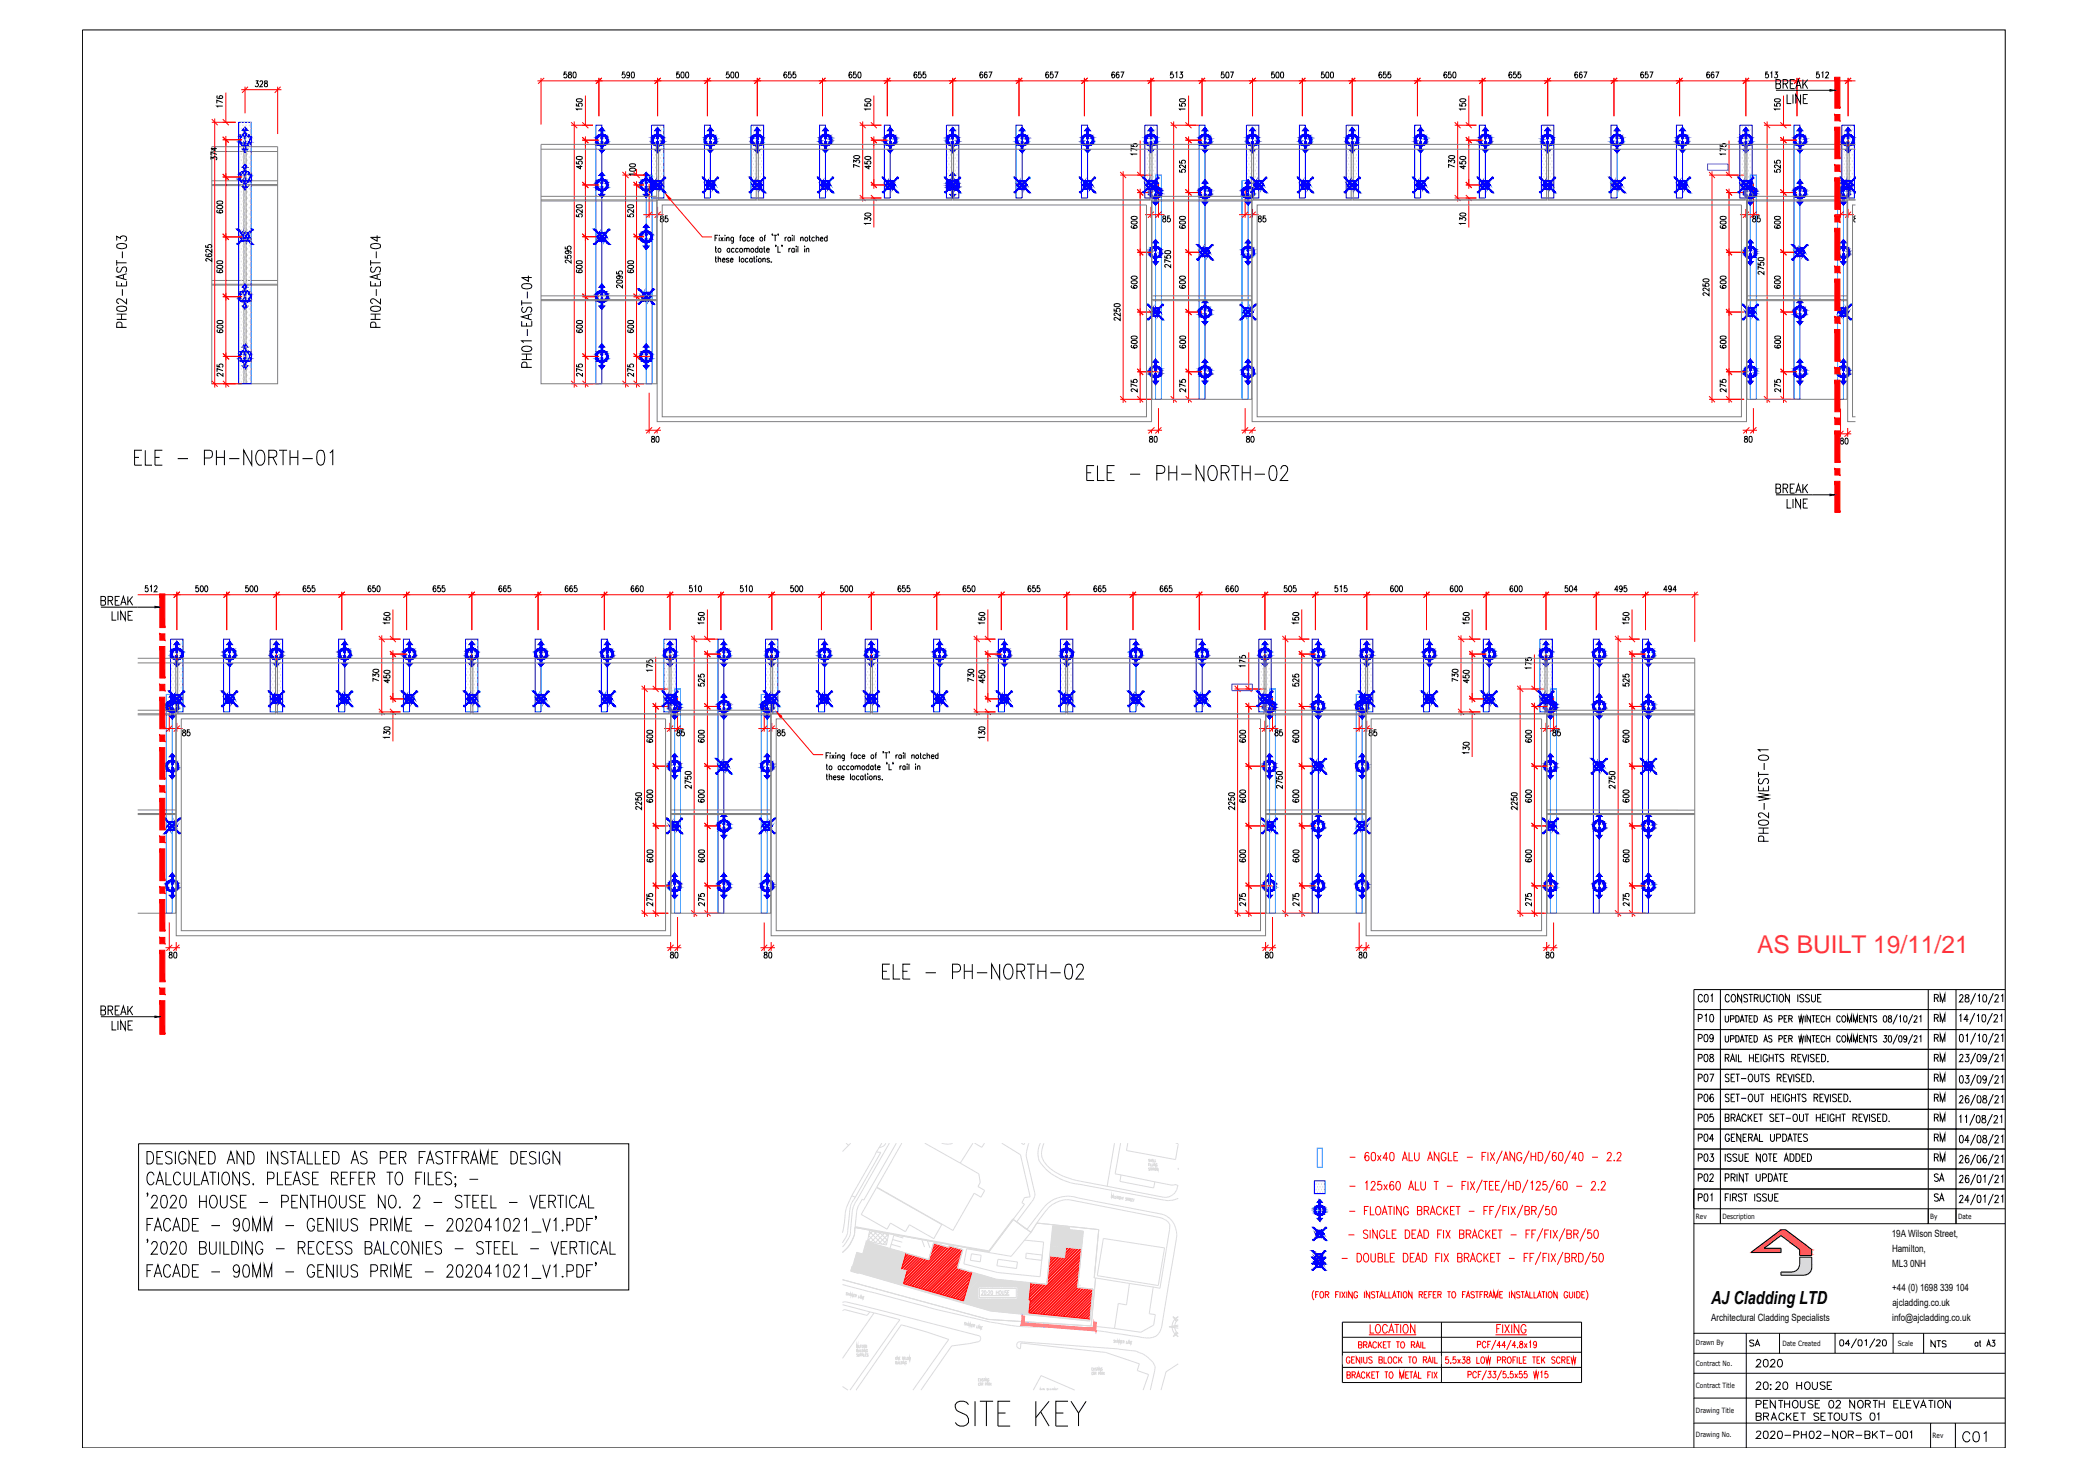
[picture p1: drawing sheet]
<svg xmlns="http://www.w3.org/2000/svg" width="420mm" height="297mm" viewBox="0 0 420 297" stroke-linecap="round" stroke-linejoin="round" font-family="sans-serif">
<defs><g id="words">
<text font-size="8.8" x="191.2" y="288.2">SITE KEY</text>
<g font-size="6.6">
<text x="26.1" y="94.9">ELE - PH-NORTH-01</text>
<text x="217.7" y="98.1">ELE - PH-NORTH-02</text>
<text x="176.7" y="198.3">ELE - PH-NORTH-02</text>
</g>
<text font-size="5.3" fill="#f00" x="289.6" y="273">PCF/44/4.8x19</text>
<text font-size="5.3" x="394.1" y="291.4">C01</text>
<text font-size="4.9" fill="#ff2755" x="353.6" y="191.7">AS BUILT 19/11/21</text>
<g font-size="4.9">
<text x="340.8" y="219.1">P07</text>
<text x="388.4" y="219.1">RM</text>
<text x="340.8" y="231.1">P04</text>
<text x="388.4" y="231.1">RM</text>
</g>
<g font-size="4.4">
<text x="340.8" y="202.8">C01</text>
<text x="388.4" y="202.8">RM</text>
<text x="340.8" y="206.7">P10</text>
<text x="388.4" y="206.7">RM</text>
<text x="340.8" y="214.8">P08</text>
<text x="340.8" y="211">P09</text>
<text x="388.4" y="214.8">RM</text>
<text x="388.4" y="211">RM</text>
<text x="340.8" y="226.8">P05</text>
<text x="340.8" y="223">P06</text>
<text x="388.4" y="226.8">RM</text>
<text x="388.4" y="223">RM</text>
<text x="340.8" y="238.8">P02</text>
<text x="340.8" y="234.9">P03</text>
<text x="388.4" y="238.8">SA</text>
<text x="388.4" y="234.9">RM</text>
<text x="340.8" y="243.1">P01</text>
<text x="388.4" y="243.1">SA</text>
<text x="387.7" y="272.3">NTS</text>
<text x="352.4" y="276.2">2020</text>
<text x="352.4" y="290.7">2020-PH02-NOR-BKT-001</text>
</g>
<text font-size="4" x="351" y="272">SA</text>
<text font-size="3.6" x="344.3" y="262.4">AJ Cladding LTD</text>
<g font-size="2">
<text x="380.7" y="248.8">19A Wilson Street,</text>
<text x="380.7" y="251.9">Hamilton,</text>
<text x="380.8" y="255">ML3</text>
<text x="384.4" y="255">0NH</text>
<text x="380.8" y="259.8">+44 (0) 1698</text>
<text x="380.8" y="262.9">ajcladding.co.uk</text>
<text x="390.4" y="259.8">339</text>
<text x="393.5" y="259.8">104</text>
<text x="344.3" y="265.8">Architectural Cladding Specialists</text>
<text x="380.8" y="265.9">info@ajcladding.co.uk</text>
</g>
<g font-size="1.4">
<text x="341.3" y="245.3">Rev</text>
<text x="346.6" y="245.3">Description</text>
<text x="388.4" y="245.3">By</text>
<text x="394" y="245.3">Date</text>
<text x="341.3" y="270.7">Drawn By</text>
<text x="341.3" y="274.9">Contract No.</text>
<text x="358.7" y="270.9">Date Created</text>
<text x="381.9" y="270.9">Scale</text>
<text x="341.3" y="279.4">Contract Title</text>
<text x="341.3" y="284.3">Drawing Title</text>
<text x="341.3" y="289.3">Drawing No.</text>
<text x="388.9" y="289.4">Rev</text>
</g>
</g></defs>
<!-- layer: SA-GENIUS PANELS -->
<g fill="none" stroke="#808080" stroke-width=".2">
<path d="M42.6 29.5h6.5v47.7h-6.5zM42.6 37.4h6.5M42.6 30.5h6.5M42.6 37.1h6.5M42.6 36.4h6.5M49.5 29.5h6.4v47.7h-6.4zM49.5 37.4h6.4M49.5 30.5h6.4M49.5 37.1h6.4M49.5 36.4h6.4M108.9 30h23.3M108.9 39.5h23.3"/>
<path d="M132.5 29.1h19.7v11.1h-19.7zM132.5 30h19.7M152.6 29.1h38.9v11.1h-38.9zM152.6 30h38.9M191.9 29.1h39.5v11.1h-39.5zM191.9 30h39.5M231.8 30h20.1M231.8 39.5h20.1M252.3 29.1h19.6v11.1h-19.6zM252.3 30h19.6M272.3 29.1h38.9v11.1h-38.9zM272.3 30h38.9"/>
<path d="M311.6 29.1h39.5v11.1h-39.5zM311.6 30h39.5M351.5 29.1h20.2v51.3h-20.2zM351.5 30h20.2M351.5 39.5h20.2M351.6 39.5v20.8M372.1 30h1.3M373.4 29.1h-1.3v11.1h1.3M42.6 57.4h6.5M42.6 57.2h6.5M42.6 56.4h6.5M49.5 57.4h6.4"/>
<path d="M49.5 57.2h6.4M49.5 56.4h6.4M108.9 40.2h23.3M108.9 40.4h23.3M108.9 59.5h23.3M231.8 40.2h20.1M231.8 40.4h20.1M231.9 59.5h20M351.5 40.2h20.2M351.5 40.4h20.2M351.5 59.5h20.2M108.9 60.3h23.3"/>
<path d="M108.9 60.5h23.3M132.2 77.2v-48.1h-23.3v48.1h23.3M231.8 60.3h20.1M231.9 60.5h20M351.5 60.3h20.2M351.5 60.5h20.2M251.9 80.4v-51.3h-20.1v51.3h20.2M27.7 132.5h7.7v51.3h-7.7M27.7 133.4h7.7M35.8 132.5h19.6v11.2h-19.6zM35.8 133.4h19.6M55.8 132.5h38.9v11.2h-38.9z"/>
<path d="M55.8 133.4h38.9M95.2 132.5h39.4v11.2h-39.4zM95.2 133.4h39.4M135 132.5h20.1v51.3h-20.1zM135 133.4h20.1M155.5 132.5h19.7v11.2h-19.7zM155.5 133.4h19.7M175.5 133.4h38.9M175.5 132.5h38.9v11.2h-38.9zM214.8 132.5h39.6v11.2h-39.6zM214.8 133.4h39.6M254.7 132.5h20.1v51.3h-20.1z"/>
<path d="M254.7 133.4h20.1M275.2 132.5h35.7v11.2h-35.7zM275.2 133.4h35.7M311.3 132.5h29.7v51.3h-29.7zM311.3 133.4h29.7M27.7 143.7h7.7M27.7 143.9h7.7M27.7 142.9h7.7M135 143.7h20.1M135 143.9h20.1M135 142.9h20.1M254.7 143.7h20.1"/>
<path d="M254.7 143.9h20.1M254.7 142.9h20.1M311.3 143.7h29.7M311.3 143.9h29.7M311.3 142.9h29.7M27.7 163.9h7.7M27.7 163.7h7.7M27.7 163h7.7M135 163.9h20.1M135 163.7h20.1M135 163h20.1M254.7 163.9h20.1"/>
<path d="M254.7 163.7h20.1M254.7 163h20.1M311.3 163.9h29.7M311.3 163.7h29.7M311.3 163h29.7"/>
</g>
<!-- layer: TEXT -->
<g fill="none" stroke="#000" stroke-width=".2">
<path d="M23.5 56.6v.9h2v-.9M23.5 48.4v-.8l.7 .4a.59 .59 0 0 1 1-.5 .59 .59 0 0 1-.1 1M23.5 52.9h2M23.5 52.3v1.1M23.6 49.2l.7-.2a.99 .99 0 0 1 1.2 .5v.1a1.17 1.17 0 0 1-1.6 .4l-.3-.2zM23.8 53.7a.52 .52 0 0 0-.3 .7 .52 .52 0 0 0 .7 .3l.4-.8 .6-.2a.65 .65 0 0 1 0 1.1M24.5 57v.5M24.6 50.6v1.4M24.6 58.2v1.3M24.8 55.3v.8M25.5 55.1l-2 .6 2 .6M74.6 56.6v.9h2v-.9"/>
<path d="M74.6 52.9h2M74.6 52.3v1.1M74.7 49.2l.7-.2a.99 .99 0 0 1 1.2 .5v.1a1.17 1.17 0 0 1-1.6 .4l-.3-.2zM74.9 53.7a.52 .52 0 0 0-.3 .7 .52 .52 0 0 0 .7 .3l.5-.9a.46 .46 0 0 1 .8 .3l-.1 .6-.2 .1M75.5 57v.5M75.7 50.6v1.4M75.7 58.2v1.3M75.9 47.4v1.1l-1.3-.7h2M75.9 55.3v.8M76.6 55.1l-2 .6 2 .6M105.1 57.3l.8-.2a.91 .91 0 0 1 1.1 .4v.2a1.2 1.2 0 0 1-1.6 .4l-.4-.4zM106.1 58.7v1.3"/>
<path d="M106.3 55.5v1.1l-1.3-.7h2M23.5 64.3h2M23.5 63.2h2M23.6 61.8l.7-.2a.99 .99 0 0 1 1.2 .5v.1a1.17 1.17 0 0 1-1.6 .4l-.3-.1zM24.5 63.2v1.1M24.5 65.9v-.9l-.8-.1-.2 .3v.7h2M25.5 60.1v1l-1-.7a.67 .67 0 0 0-.9-.1l-.1 .5 .4 .3M74.6 64.3h2M74.6 63.2h2M74.7 61.8l.7-.2a.99 .99 0 0 1 1.2 .5v.1a1.17 1.17 0 0 1-1.6 .4l-.3-.1zM75.5 63.2v1.1M75.6 65.9l-.1-.9-.8-.1-.1 .3v.7h2"/>
<path d="M76.6 60.1v1l-1-.7a.67 .67 0 0 0-.9-.1l-.1 .5 .4 .3M105 64.6v1h2v-1M105 72.4h2M105 71.3h2M105 61h2M105 60.4v1.1M105.1 69.9a1.44 1.44 0 0 1 1.9 .2v.2a1.33 1.33 0 0 1-2 0zM105.3 61.8a.52 .52 0 0 0-.3 .7 .52 .52 0 0 0 .6 .3l.4-.7a.53 .53 0 0 1 .8-.2 .53 .53 0 0 1 .1 .8l-.2 .2M105.9 65v.6M105.9 71.3v1.1M106 73.9v-.6l-.1-.3a.58 .58 0 0 0-.9 .3v.6h2M106.1 66.2v1.4"/>
<path d="M106.3 63.4v.7M107 68.6h-2l.4 .4M107 63.2l-2 .6 2 .6M353.9 159.6l2 .4-2 .4 2 .4-2 .3M353.9 158.1v1h2v-1M353.9 155.8h2M353.9 155.3v1.1M353.9 152.2a1.49 1.49 0 0 1 2 .2v.2a.94 .94 0 0 1-1.2 .4l-.8-.2zM354.1 156.7a.54 .54 0 0 0-.2 .7 .54 .54 0 0 0 .6 .3l.5-.8a.54 .54 0 0 1 .8 0 .54 .54 0 0 1-.2 .8M354.8 158.5v.6M355 153.6v1.4M355.9 150.9h-2l.3 .4"/>
<path d="M353.9 167.7h2M353.9 166.6h2M353.9 165.2l.8-.2a.9 .9 0 0 1 1.2 .6 1.2 1.2 0 0 1-1.7 .4l-.3-.1zM354.8 166.6v1.1M354.9 169.3l-.1-.9-.3-.2-.6 .2v.9h2M355 161.6v1.4M355.9 163.5v1.1l-1.5-1h-.3l-.2 .3v.5l.4 .1"/>
</g>
<!-- layer: SA-BRACKET -->
<g fill="none" stroke="#00f" stroke-width=".2">
<path d="M49.1 35.9h.3v1.6h.5l-.6 .7-.5-.7h.3zM49.1 28.4h.3v1.6h.5l-.6 .7-.5-.7h.3zM49.3 33.1l.6 .6h-.5v1.6h-.3v-1.6h-.3zM49.3 25.6l.6 .6h-.5v1.6h-.3v-1.6h-.3zM49.3 27.8v.6M49.3 35.3v.6M119.9 25.2h1.2v52h-1.2zM121 37.5h.3v1.6h.4l-.6 .7-.5-.7h.4zM121 28.5h.3v1.6h.4l-.6 .6-.5-.6h.4zM121.1 34.7l.6 .6h-.4v1.6h-.3v-1.6h-.4zM121.1 25.6l.6 .7h-.4v1.6h-.3v-1.6h-.4zM121.1 27.9v.6"/>
<path d="M121.1 36.9v.6M129.9 37.5h.3v1.6h.4l-.6 .7-.5-.7h.4zM130 34.7l.6 .6h-.4v1.6h-.3v-1.6h-.4zM130 36.9v.6M130.8 35.7l3.1 3.1M132.2 28.5h.3v1.6h.4l-.6 .6-.5-.6h.4zM132.3 25.6l.6 .7h-.4v1.6h-.3v-1.6h-.4zM132.3 27.9v.6M133.9 35.7l-3.1 3.1M141.4 35.7l3.1 3.1M141.8 25.2h1.1v14.6h-1.1zM142.8 28.5h.3v1.6h.4l-.6 .6-.5-.6h.4z"/>
<path d="M142.9 25.6l.6 .7h-.4v1.6h-.3v-1.6h-.4zM142.9 27.9v.6M144.5 35.7l-3.1 3.1M150.8 35.7l3.2 3.1M152.2 28.5h.4v1.6h.3l-.5 .6-.6-.6h.4zM152.4 25.6l.5 .7h-.3v1.6h-.4v-1.6h-.4zM152.4 27.9v.6M154 35.7l-3.2 3.1M164.6 35.7l3.1 3.1M164.9 25.2h1.2v14.6h-1.2zM166 28.5h.3v1.6h.4l-.6 .6-.5-.6h.4zM166.1 25.6l.6 .7h-.4v1.6h-.3v-1.6h-.4z"/>
<path d="M166.1 27.9v.6M167.7 35.7l-3.1 3.1M177.6 35.7l3.1 3.1M178 25.2h1.1v14.6h-1.1zM179 28.5h.3v1.6h.4l-.6 .6-.5-.6h.4zM179.1 25.6l.6 .7h-.4v1.6h-.3v-1.6h-.4zM179.1 27.9v.6M180.7 35.7l-3.1 3.1M190.1 35.7l3.1 3.1M191.5 37.5h.3v1.6h.5l-.6 .7-.5-.7h.3zM191.5 28.5h.3v1.6h.5l-.6 .6-.5-.6h.3zM191.7 34.7l.6 .6h-.5v1.6h-.3v-1.6h-.3z"/>
<path d="M191.7 25.6l.6 .7h-.5v1.6h-.3v-1.6h-.3zM191.7 27.9v.6M191.7 36.9v.6M193.2 35.7l-3.1 3.1M204.1 35.7l3.1 3.1M204.5 25.2h1.2v14.6h-1.2zM205.5 28.5h.3v1.6h.4l-.5 .6-.6-.6h.4zM205.7 25.6l.5 .7h-.4v1.6h-.3v-1.6h-.4zM205.7 27.9v.6M207.2 35.7l-3.1 3.1M217.3 35.7l3.1 3.1M217.6 25.2h1.2v14.6h-1.2z"/>
<path d="M218.7 28.5h.3v1.6h.4l-.6 .6-.5-.6h.4zM218.8 25.6l.6 .7h-.4v1.6h-.3v-1.6h-.4zM218.8 27.9v.6M220.4 35.7l-3.1 3.1M230 35.7l3.2 3.1M231.5 28.5h.3v1.6h.3l-.5 .6-.6-.6h.5zM231.6 25.6l.5 .7h-.3v1.6h-.3v-1.6h-.5zM231.6 27.9v.6M232.4 39h.2v1.7h.5l-.6 .6-.5-.6h.4zM232.5 36.2l.6 .6h-.5v1.7h-.2v-1.7h-.4zM232.5 38.5v.5M233.2 35.7l-3.2 3.1"/>
<path d="M241.3 25.2h1.2v55.2h-1.2zM242.3 28.5h.3v1.6h.4l-.5 .6-.6-.6h.4zM242.3 39h.3v1.7h.4l-.5 .6-.6-.6h.4zM242.5 25.6l.5 .7h-.4v1.6h-.3v-1.6h-.4zM242.5 36.2l.5 .6h-.4v1.7h-.3v-1.7h-.4zM242.5 27.9v.6M242.5 38.5v.5M251 39h.3v1.7h.4l-.6 .6-.5-.6h.4zM251.1 36.2l.6 .6h-.4v1.7h-.3v-1.7h-.4zM251.1 38.5v.5M251.7 35.7l3.2 3.1M251.9 28.5h.3v1.6h.4l-.6 .6-.5-.6h.4z"/>
<path d="M252 25.6l.6 .7h-.4v1.6h-.3v-1.6h-.4zM252 27.9v.6M254.9 35.7l-3.2 3.1M261.1 35.7l3.1 3.1M261.5 25.2h1.2v14.6h-1.2zM262.5 28.5h.3v1.6h.5l-.6 .6-.6-.6h.4zM262.7 25.6l.6 .7h-.5v1.6h-.3v-1.6h-.4zM262.7 27.9v.6M264.2 35.7l-3.1 3.1M270.5 35.7l3.2 3.1M272 28.5h.3v1.6h.4l-.6 .6-.5-.6h.4zM272.1 25.6l.6 .7h-.4v1.6h-.3v-1.6h-.4z"/>
<path d="M272.1 27.9v.6M273.7 35.7l-3.2 3.1M284.3 35.7l3.1 3.1M284.7 25.2h1.2v14.6h-1.2zM285.7 28.5h.3v1.6h.4l-.5 .6-.6-.6h.4zM285.9 25.6l.5 .7h-.4v1.6h-.3v-1.6h-.4zM285.9 27.9v.6M287.4 35.7l-3.1 3.1M297.3 35.7l3.1 3.1M297.7 25.2h1.2v14.6h-1.2zM298.7 28.5h.3v1.6h.5l-.6 .6-.5-.6h.3zM298.9 25.6l.6 .7h-.5v1.6h-.3v-1.6h-.3z"/>
<path d="M298.9 27.9v.6M300.4 35.7l-3.1 3.1M309.9 35.7l3.1 3.1M311.3 28.5h.3v1.6h.4l-.6 .6-.5-.6h.4zM311.4 25.6l.6 .7h-.4v1.6h-.3v-1.6h-.4zM311.4 27.9v.6M313 35.7l-3.1 3.1M323.8 35.7l3.2 3.1M324.2 25.2h1.2v14.6h-1.2zM325.2 28.5h.3v1.6h.5l-.6 .6-.5-.6h.3zM325.4 25.6l.6 .7h-.5v1.6h-.3v-1.6h-.3zM325.4 27.9v.6"/>
<path d="M327 35.7l-3.2 3.1M337 35.7l3.1 3.1M337.3 25.2h1.3v14.6h-1.3zM338.4 28.5h.3v1.6h.4l-.5 .6-.6-.6h.4zM338.6 25.6l.5 .7h-.4v1.6h-.3v-1.6h-.4zM338.6 27.9v.6M340.1 35.7l-3.1 3.1M349.8 35.7l3.1 3.1M351.2 28.5h.3v1.6h.4l-.6 .6-.5-.6h.4zM351.3 25.6l.6 .7h-.4v1.6h-.3v-1.6h-.4zM351.3 27.9v.6M352.1 39h.3v1.7h.3l-.5 .6-.6-.6h.5z"/>
<path d="M352.2 36.2l.5 .6h-.3v1.7h-.3v-1.7h-.5zM352.2 38.5v.5M352.9 35.7l-3.1 3.1M361 25.2h1.2v55.2h-1.2zM362.1 28.5h.3v1.6h.3l-.5 .6-.6-.6h.5zM362.1 39h.3v1.7h.3l-.5 .6-.6-.6h.5zM362.2 25.6l.5 .7h-.3v1.6h-.3v-1.6h-.5zM362.2 36.2l.5 .6h-.3v1.7h-.3v-1.7h-.5zM362.2 27.9v.6M362.2 38.5v.5M370.3 35.7l3.1 3M370.8 39h.3v1.7h.4l-.5 .6-.6-.6h.4z"/>
<path d="M371 36.2l.5 .6h-.4v1.7h-.3v-1.7h-.4zM371 38.5v.5M371.7 28.5h.3v1.6h.4l-.5 .6-.6-.6h.4zM371.9 25.6l.5 .7h-.4v1.6h-.3v-1.6h-.4zM371.9 27.9v.6M373.4 35.7l-3.1 3.1M47.7 46.1l3.2 3.1M49.3 57.1l.6 .7h-.5v1.6h-.3v-1.6h-.3zM49.3 59.4v.6M50.9 46.1l-3.2 3.1M119.5 46.1l3.2 3.1M121.1 57.1l.6 .7h-.4v1.6h-.3v-1.6h-.4z"/>
<path d="M121.1 59.4v.6M122.7 46.1l-3.2 3.1M128.5 58.1l3.1 3.2M129.9 48h.3v1.5h.4l-.6 .7-.5-.7h.4zM130 45.1l.6 .6h-.4v1.6h-.3v-1.6h-.4zM130 47.3v.7M131.6 58.1l-3.1 3.2M232.4 51.1h.2v1.6h.5l-.6 .6-.5-.6h.4zM232.5 48.2l.6 .7h-.5v1.6h-.2v-1.6h-.4zM232.5 50.5v.6M240.9 49.2l3.1 3.1M244 49.2l-3.1 3.1"/>
<path d="M251 51.1h.3v1.6h.4l-.6 .6-.5-.6h.4zM251.1 48.2l.6 .7h-.4v1.6h-.3v-1.6h-.4zM251.1 50.5v.6M352.1 51.1h.3v1.6h.3l-.5 .6-.6-.6h.5zM352.2 48.2l.5 .7h-.3v1.6h-.3v-1.6h-.5zM352.2 50.5v.6M360.6 49.2l3.2 3.1M363.8 49.2l-3.2 3.1M370.8 51.1h.3v1.6h.4l-.5 .6-.6-.6h.4zM371 48.2l.5 .7h-.4v1.6h-.3v-1.6h-.4zM371 50.5v.6M49.1 60h.3v1.6h.5l-.6 .6-.5-.6h.3z"/>
<path d="M49.1 72h.3v1.6h.5l-.6 .7-.5-.7h.3zM49.3 69.2l.6 .6h-.5v1.6h-.3v-1.6h-.3zM49.3 71.4v.6M121 72h.3v1.6h.4l-.6 .7-.5-.7h.4zM121 60h.3v1.6h.4l-.6 .6-.5-.6h.4zM121.1 69.2l.6 .6h-.4v1.6h-.3v-1.6h-.4zM121.1 71.4v.6M129.9 72h.3v1.6h.4l-.6 .7-.5-.7h.4zM130 69.2l.6 .6h-.4v1.6h-.3v-1.6h-.4zM130 71.4v.6M231 61.2l3 3.2M232.4 75.2h.2v1.5h.5l-.6 .7-.5-.7h.4z"/>
<path d="M232.5 72.3l.6 .6h-.5v1.6h-.2v-1.6h-.4zM232.5 74.5v.7M234 61.2l-3 3.2M242.3 75.2h.3v1.5h.4l-.5 .7-.6-.7h.4zM242.3 63.1h.3v1.6h.4l-.5 .7-.6-.7h.4zM242.5 72.3l.5 .6h-.4v1.6h-.3v-1.6h-.4zM242.5 60.3l.5 .6h-.4v1.6h-.3v-1.6h-.4zM242.5 62.5v.6M242.5 74.5v.7M249.6 61.2l3.1 3.2M251 75.2h.3v1.5h.4l-.6 .7-.5-.7h.4zM251.1 72.3l.6 .6h-.4v1.6h-.3v-1.6h-.4z"/>
<path d="M251.1 74.5v.7M252.7 61.2l-3.1 3.2M350.7 61.2l3.1 3.2M352.1 75.2h.3v1.5h.3l-.5 .7-.6-.7h.5zM352.2 72.3l.5 .6h-.3v1.6h-.3v-1.6h-.5zM352.2 74.5v.7M353.8 61.2l-3.1 3.2M362.1 75.2h.3v1.5h.3l-.5 .7-.6-.7h.5zM362.1 63.1h.3v1.6h.3l-.5 .7-.6-.7h.5zM362.2 72.3l.5 .6h-.3v1.6h-.3v-1.6h-.5zM362.2 60.3l.5 .6h-.3v1.6h-.3v-1.6h-.5zM362.2 62.5v.6"/>
<path d="M362.2 74.5v.7M369.4 61.2l3.1 3.2M370.8 75.2h.3v1.5h.4l-.5 .7-.6-.7h.4zM371 72.3l.5 .6h-.4v1.6h-.3v-1.6h-.4zM371 74.5v.7M372.5 61.2l-3.1 3.2M34 139.1l3.1 3.1M34.7 139.6l.5 .7h-.4v1.5h-.3v-1.5h-.4zM35.4 131.9h.3v1.6h.4l-.5 .7-.6-.7h.4zM35.6 129l.5 .7h-.4v1.6h-.3v-1.6h-.4zM35.6 131.3v.6M37.1 139.1l-3.1 3.1"/>
<path d="M44.6 139.1l3.2 3.1M45 128.6h1.2v14.7h-1.2zM46 131.9h.3v1.6h.5l-.6 .7-.5-.7h.3zM46.2 129l.6 .7h-.5v1.6h-.3v-1.6h-.3zM46.2 131.3v.6M47.8 139.1l-3.2 3.1M54.1 139.1l3.1 3.1M55.5 131.9h.3v1.6h.4l-.6 .7-.5-.7h.4zM55.6 129l.6 .7h-.4v1.6h-.3v-1.6h-.4zM55.6 131.3v.6M57.2 139.1l-3.1 3.1M67.8 139.1l3.1 3.1"/>
<path d="M68.1 128.6h1.3v14.7h-1.3zM69.2 131.9h.3v1.6h.4l-.5 .7-.6-.7h.4zM69.4 129l.5 .7h-.4v1.6h-.3v-1.6h-.4zM69.4 131.3v.6M70.9 139.1l-3.1 3.1M80.8 139.1l3.2 3.1M81.2 128.6h1.2v14.7h-1.2zM82.2 131.9h.3v1.6h.5l-.6 .7-.5-.7h.3zM82.4 129l.6 .7h-.5v1.6h-.3v-1.6h-.3zM82.4 131.3v.6M84 139.1l-3.2 3.1M93.4 139.1l3.1 3.1"/>
<path d="M94.8 131.9h.3v1.6h.4l-.6 .7-.5-.7h.4zM94.9 129l.6 .7h-.4v1.6h-.3v-1.6h-.4zM94.9 131.3v.6M96.5 139.1l-3.1 3.1M107.3 139.1l3.1 3.1M107.7 128.6h1.2v14.7h-1.2zM108.7 131.9h.3v1.6h.4l-.5 .7-.6-.7h.4zM108.9 129l.5 .7h-.4v1.6h-.3v-1.6h-.4zM108.9 131.3v.6M110.4 139.1l-3.1 3.1M120.6 139.1l3.2 3.1M121 128.6h1.2v14.7h-1.2z"/>
<path d="M122 131.9h.4v1.6h.4l-.6 .7-.5-.7h.3zM122.2 129l.6 .7h-.4v1.6h-.4v-1.6h-.3zM122.2 131.3v.6M123.8 139.1l-3.2 3.1M133.3 139.1l3.1 3.1M134.7 131.9h.3v1.6h.4l-.6 .7-.5-.7h.4zM134.8 129l.6 .7h-.4v1.6h-.3v-1.6h-.4zM134.8 131.3v.6M135.7 139.6l.6 .7h-.4v1.5h-.3v-1.5h-.4zM136.4 139.1l-3.1 3.1M144.5 128.6h1.2v55.2h-1.2zM145.5 131.9h.3v1.6h.4l-.5 .7-.6-.7h.4z"/>
<path d="M145.7 129l.5 .7h-.4v1.6h-.3v-1.6h-.4zM145.7 139.6l.5 .7h-.4v1.5h-.3v-1.5h-.4zM145.7 131.3v.6M153.7 139.1l3.2 3.1M154.4 139.6l.6 .7h-.5v1.5h-.3v-1.5h-.4zM155.1 131.9h.3v1.6h.5l-.6 .7-.5-.7h.3zM155.3 129l.6 .7h-.5v1.6h-.3v-1.6h-.3zM155.3 131.3v.6M156.9 139.1l-3.2 3.1M164.4 139.1l3.1 3.1M164.7 128.6h1.2v14.7h-1.2zM165.8 131.9h.3v1.6h.4l-.6 .7-.5-.7h.4z"/>
<path d="M165.9 129l.6 .7h-.4v1.6h-.3v-1.6h-.4zM165.9 131.3v.6M167.5 139.1l-3.1 3.1M173.8 139.1l3.1 3.1M175.2 131.9h.3v1.6h.4l-.6 .7-.5-.7h.4zM175.3 129l.6 .7h-.4v1.6h-.3v-1.6h-.4zM175.3 131.3v.6M176.9 139.1l-3.1 3.1M187.5 139.1l3.2 3.1M187.9 128.6h1.2v14.7h-1.2zM188.9 131.9h.3v1.6h.4l-.5 .7-.6-.7h.4zM189.1 129l.5 .7h-.4v1.6h-.3v-1.6h-.4z"/>
<path d="M189.1 131.3v.6M190.7 139.1l-3.2 3.1M200.6 139.1l3.1 3.1M200.9 128.6h1.2v14.7h-1.2zM202 131.9h.3v1.6h.4l-.6 .7-.5-.7h.4zM202.1 129l.6 .7h-.4v1.6h-.3v-1.6h-.4zM202.1 131.3v.6M203.7 139.1l-3.1 3.1M213.1 139.1l3.1 3.1M214.5 131.9h.3v1.6h.4l-.5 .7-.6-.7h.4zM214.7 129l.5 .7h-.4v1.6h-.3v-1.6h-.4zM214.7 131.3v.6"/>
<path d="M216.2 139.1l-3.1 3.1M227 139.1l3.2 3.1M227.4 128.6h1.2v14.7h-1.2zM228.4 131.9h.3v1.6h.4l-.5 .7-.6-.7h.4zM228.6 129l.5 .7h-.4v1.6h-.3v-1.6h-.4zM228.6 131.3v.6M230.2 139.1l-3.2 3.1M240.4 139.1l3.1 3.1M240.7 128.6h1.2v14.7h-1.2zM241.8 131.9h.2v1.6h.5l-.6 .7-.5-.7h.4zM241.9 129l.6 .7h-.5v1.6h-.2v-1.6h-.4zM241.9 131.3v.6"/>
<path d="M243.5 139.1l-3.1 3.1M253 139.1l3.1 3.1M254.4 131.9h.3v1.6h.4l-.6 .7-.5-.7h.4zM254.5 129l.6 .7h-.4v1.6h-.3v-1.6h-.4zM254.5 131.3v.6M255.5 139.6l.5 .7h-.4v1.5h-.3v-1.5h-.4zM256.1 139.1l-3.1 3.1M264.1 128.6h1.2v55.2h-1.2zM265.1 131.9h.3v1.6h.4l-.5 .7-.6-.7h.4zM265.3 129l.5 .7h-.4v1.6h-.3v-1.6h-.4zM265.3 139.6l.5 .7h-.4v1.5h-.3v-1.5h-.4zM265.3 131.3v.6"/>
<path d="M273.5 139.1l3 3.1M274.1 139.6l.5 .7h-.3v1.5h-.3v-1.5h-.5zM274.9 131.9h.3v1.6h.4l-.6 .7-.6-.7h.5zM275 129l.6 .7h-.4v1.6h-.3v-1.6h-.5zM275 131.3v.6M276.5 139.1l-3 3.1M286.1 139.1l3.1 3.1M286.5 128.6h1.1v14.7h-1.1zM287.5 131.9h.3v1.6h.4l-.6 .7-.5-.7h.4zM287.6 129l.6 .7h-.4v1.6h-.3v-1.6h-.4zM287.6 131.3v.6M289.2 139.1l-3.1 3.1"/>
<path d="M298.1 139.1l3.1 3.1M298.5 128.6h1.2v14.7h-1.2zM299.5 131.9h.3v1.6h.4l-.5 .7-.6-.7h.4zM299.7 129l.5 .7h-.4v1.6h-.3v-1.6h-.4zM299.7 131.3v.6M301.2 139.1l-3.1 3.1M309.5 139.1l3.2 3.1M311 131.9h.3v1.6h.3l-.5 .7-.6-.7h.5zM311.1 129l.5 .7h-.3v1.6h-.3v-1.6h-.5zM311.1 131.3v.6M312 139.6l.5 .7h-.3v1.5h-.3v-1.5h-.5zM312.7 139.1l-3.2 3.1"/>
<path d="M320.6 128.6h1.2v55.2h-1.2zM321.7 131.9h.3v1.6h.4l-.6 .7-.5-.7h.4zM321.8 129l.6 .7h-.4v1.6h-.3v-1.6h-.4zM321.8 139.6l.6 .7h-.4v1.5h-.3v-1.5h-.4zM321.8 131.3v.6M330.5 128.6h1.2v55.2h-1.2zM331.6 131.9h.3v1.6h.4l-.6 .7-.5-.7h.4zM331.7 129l.6 .7h-.4v1.6h-.3v-1.6h-.4zM331.7 139.6l.6 .7h-.4v1.5h-.3v-1.5h-.4zM331.7 131.3v.6M34.5 154.5h.3v1.6h.4l-.5 .6-.6-.6h.4zM34.5 142.5h.3v1.6h.4l-.5 .6-.6-.6h.4z"/>
<path d="M34.7 151.7l.5 .6h-.4v1.6h-.3v-1.6h-.4zM34.7 141.8v.7M34.7 153.9v.6M135.6 154.5h.3v1.6h.4l-.6 .6-.5-.6h.4zM135.6 142.5h.3v1.6h.4l-.6 .6-.5-.6h.4zM135.7 151.7l.6 .6h-.4v1.6h-.3v-1.6h-.4zM135.7 141.8v.7M135.7 153.9v.6M144.1 152.6l3.1 3.2M145.5 142.5h.3v1.6h.4l-.5 .6-.6-.6h.4zM145.7 141.8v.7M147.2 152.6l-3.1 3.2"/>
<path d="M154.2 154.5h.3v1.6h.5l-.6 .6-.6-.6h.4zM154.2 142.5h.3v1.6h.5l-.6 .6-.6-.6h.4zM154.4 151.7l.6 .6h-.5v1.6h-.3v-1.6h-.4zM154.4 141.8v.7M154.4 153.9v.6M255.3 154.5h.3v1.6h.4l-.5 .6-.6-.6h.4zM255.3 142.5h.3v1.6h.4l-.5 .6-.6-.6h.4zM255.5 151.7l.5 .6h-.4v1.6h-.3v-1.6h-.4zM255.5 141.8v.7M255.5 153.9v.6M263.7 152.6l3.2 3.2M265.1 142.5h.3v1.6h.4l-.5 .6-.6-.6h.4z"/>
<path d="M265.3 141.8v.7M266.9 152.6l-3.2 3.2M274 154.5h.3v1.6h.3l-.5 .6-.6-.6h.5zM274 142.5h.3v1.6h.3l-.5 .6-.6-.6h.5zM274.1 151.7l.5 .6h-.3v1.6h-.3v-1.6h-.5zM274.1 141.8v.7M274.1 153.9v.6M311.9 154.5h.3v1.6h.3l-.5 .6-.6-.6h.5zM311.9 142.5h.3v1.6h.3l-.5 .6-.6-.6h.5zM312 151.7l.5 .6h-.3v1.6h-.3v-1.6h-.5zM312 141.8v.7M312 153.9v.6"/>
<path d="M320.2 152.6l3.2 3.2M321.7 142.5h.3v1.6h.4l-.6 .6-.5-.6h.4zM321.8 141.8v.7M323.4 152.6l-3.2 3.2M330.2 152.6l3.1 3.2M331.6 142.5h.3v1.6h.4l-.6 .6-.5-.6h.4zM331.7 141.8v.7M333.3 152.6l-3.1 3.2M33.1 164.6l3.1 3.2M34.5 178.6h.3v1.6h.4l-.5 .6-.6-.6h.4zM34.7 175.7l.5 .7h-.4v1.5h-.3v-1.5h-.4zM34.7 177.9v.7"/>
<path d="M36.2 164.6l-3.1 3.2M134.2 164.6l3.1 3.2M135.6 178.6h.3v1.6h.4l-.6 .6-.5-.6h.4zM135.7 175.7l.6 .7h-.4v1.5h-.3v-1.5h-.4zM135.7 177.9v.7M137.3 164.6l-3.1 3.2M145.5 178.6h.3v1.6h.4l-.5 .6-.6-.6h.4zM145.5 166.5h.3v1.6h.4l-.5 .7-.6-.7h.4zM145.7 175.7l.5 .7h-.4v1.5h-.3v-1.5h-.4zM145.7 163.7l.5 .6h-.4v1.6h-.3v-1.6h-.4zM145.7 165.9v.6M145.7 177.9v.7"/>
<path d="M152.9 164.6l3 3.2M154.2 178.6h.3v1.6h.5l-.6 .6-.6-.6h.4zM154.4 175.7l.6 .7h-.5v1.5h-.3v-1.5h-.4zM154.4 177.9v.7M155.9 164.6l-3 3.2M253.9 164.6l3.1 3.2M255.3 178.6h.3v1.6h.4l-.5 .6-.6-.6h.4zM255.5 175.7l.5 .7h-.4v1.5h-.3v-1.5h-.4zM255.5 177.9v.7M257 164.6l-3.1 3.2M265.1 178.6h.3v1.6h.4l-.5 .6-.6-.6h.4zM265.1 166.5h.3v1.6h.4l-.5 .7-.6-.7h.4z"/>
<path d="M265.3 175.7l.5 .7h-.4v1.5h-.3v-1.5h-.4zM265.3 163.7l.5 .6h-.4v1.6h-.3v-1.6h-.4zM265.3 165.9v.6M265.3 177.9v.7M272.6 164.6l3.1 3.2M274 178.6h.3v1.6h.3l-.5 .6-.6-.6h.5zM274.1 175.7l.5 .7h-.3v1.5h-.3v-1.5h-.5zM274.1 177.9v.7M275.7 164.6l-3.1 3.2M310.4 164.6l3.1 3.2M311.9 178.6h.3v1.6h.3l-.5 .6-.6-.6h.5zM312 175.7l.5 .7h-.3v1.5h-.3v-1.5h-.5z"/>
<path d="M312 177.9v.7M313.5 164.6l-3.1 3.2M321.7 178.6h.3v1.6h.4l-.6 .6-.5-.6h.4zM321.7 166.5h.3v1.6h.4l-.6 .7-.5-.7h.4zM321.8 175.7l.6 .7h-.4v1.5h-.3v-1.5h-.4zM321.8 163.7l.6 .6h-.4v1.6h-.3v-1.6h-.4zM321.8 165.9v.6M321.8 177.9v.7M331.6 178.6h.3v1.6h.4l-.6 .6-.5-.6h.4zM331.6 166.5h.3v1.6h.4l-.6 .7-.5-.7h.4zM331.7 175.7l.6 .7h-.4v1.5h-.3v-1.5h-.4zM331.7 163.7l.6 .6h-.4v1.6h-.3v-1.6h-.4z"/>
<path d="M331.7 165.9v.6M331.7 177.9v.7M264.5 237.6h2.1v2.6h-2.1zM264.1 251.7l2.6 2.7M264.1 253l2.6 2.7M264.2 247l2.7 2.7M265.4 243.9h.3v1.3h.4l-.5 .6-.5-.6h.3zM265.6 241.4l.5 .5h-.4v1.4h-.3v-1.4h-.3zM265.6 243.3v.6M266.7 251.7l-2.6 2.7M266.7 253l-2.6 2.7M266.9 247l-2.7 2.7"/>
<circle cx="49.3" cy="28.1" r="1.21"/>
<circle cx="49.3" cy="35.6" r="1.21"/>
<circle cx="49.3" cy="28.1" r=".99"/>
<circle cx="49.3" cy="35.6" r=".99"/>
<circle cx="121.1" cy="37.2" r=".99"/>
<circle cx="121.1" cy="28.2" r=".99"/>
<circle cx="121.1" cy="28.2" r="1.21"/>
<circle cx="121.1" cy="37.2" r="1.21"/>
<circle cx="130" cy="37.2" r="1.21"/>
<circle cx="130" cy="37.2" r=".99"/>
<circle cx="132.3" cy="28.2" r="1.21"/>
<circle cx="132.3" cy="28.2" r=".99"/>
<circle cx="142.9" cy="28.2" r=".99"/>
<circle cx="142.9" cy="28.2" r="1.21"/>
<circle cx="152.4" cy="28.2" r="1.21"/>
<circle cx="152.4" cy="28.2" r=".99"/>
<circle cx="166.1" cy="28.2" r=".99"/>
<circle cx="166.1" cy="28.2" r="1.21"/>
<circle cx="179.1" cy="28.2" r=".99"/>
<circle cx="179.1" cy="28.2" r="1.21"/>
<circle cx="191.7" cy="37.2" r="1.21"/>
<circle cx="191.7" cy="28.2" r="1.21"/>
<circle cx="191.7" cy="37.2" r=".99"/>
<circle cx="191.7" cy="28.2" r=".99"/>
<circle cx="205.7" cy="28.2" r=".99"/>
<circle cx="205.7" cy="28.2" r="1.21"/>
<circle cx="218.8" cy="28.2" r=".99"/>
<circle cx="218.8" cy="28.2" r="1.21"/>
<circle cx="231.6" cy="28.2" r="1.21"/>
<circle cx="231.6" cy="28.2" r=".99"/>
<circle cx="232.5" cy="38.7" r="1.21"/>
<circle cx="232.5" cy="38.7" r=".99"/>
<circle cx="242.5" cy="38.7" r=".99"/>
<circle cx="242.5" cy="28.2" r=".99"/>
<circle cx="242.5" cy="38.7" r="1.21"/>
<circle cx="242.5" cy="28.2" r="1.21"/>
<circle cx="251.1" cy="38.7" r=".99"/>
<circle cx="251.1" cy="38.7" r="1.21"/>
<circle cx="252" cy="28.2" r="1.21"/>
<circle cx="252" cy="28.2" r=".99"/>
<circle cx="262.6" cy="28.2" r=".99"/>
<circle cx="262.6" cy="28.2" r="1.21"/>
<circle cx="272.1" cy="28.2" r="1.21"/>
<circle cx="272.1" cy="28.2" r=".99"/>
<circle cx="285.8" cy="28.2" r=".99"/>
<circle cx="285.8" cy="28.2" r="1.21"/>
<circle cx="298.9" cy="28.2" r=".99"/>
<circle cx="298.9" cy="28.2" r="1.21"/>
<circle cx="311.4" cy="28.2" r="1.21"/>
<circle cx="311.4" cy="28.2" r=".99"/>
<circle cx="325.4" cy="28.2" r=".99"/>
<circle cx="325.4" cy="28.2" r="1.21"/>
<circle cx="338.5" cy="28.2" r=".99"/>
<circle cx="338.5" cy="28.2" r="1.21"/>
<circle cx="351.3" cy="28.2" r="1.21"/>
<circle cx="351.3" cy="28.2" r=".99"/>
<circle cx="352.2" cy="38.7" r="1.21"/>
<circle cx="352.2" cy="38.7" r=".99"/>
<circle cx="362.2" cy="28.2" r=".99"/>
<circle cx="362.2" cy="38.7" r=".99"/>
<circle cx="362.2" cy="28.2" r="1.21"/>
<circle cx="362.2" cy="38.7" r="1.21"/>
<circle cx="370.9" cy="38.7" r=".99"/>
<circle cx="370.9" cy="38.7" r="1.21"/>
<circle cx="371.9" cy="28.2" r="1.21"/>
<circle cx="371.9" cy="28.2" r=".99"/>
<circle cx="49.3" cy="59.7" r="1.21"/>
<circle cx="49.3" cy="59.7" r=".99"/>
<circle cx="121.1" cy="59.7" r=".99"/>
<circle cx="121.1" cy="59.7" r="1.21"/>
<circle cx="130" cy="47.6" r="1.21"/>
<circle cx="130" cy="47.6" r=".99"/>
<circle cx="232.5" cy="50.8" r="1.21"/>
<circle cx="232.5" cy="50.8" r=".99"/>
<circle cx="251.1" cy="50.8" r=".99"/>
<circle cx="251.1" cy="50.8" r="1.21"/>
<circle cx="352.2" cy="50.8" r="1.21"/>
<circle cx="352.2" cy="50.8" r=".99"/>
<circle cx="370.9" cy="50.8" r=".99"/>
<circle cx="370.9" cy="50.8" r="1.21"/>
<circle cx="49.3" cy="71.7" r="1.21"/>
<circle cx="49.3" cy="71.7" r=".99"/>
<circle cx="121.1" cy="71.7" r=".99"/>
<circle cx="121.1" cy="71.7" r="1.21"/>
<circle cx="130" cy="71.7" r="1.21"/>
<circle cx="130" cy="71.7" r=".99"/>
<circle cx="232.5" cy="74.8" r="1.21"/>
<circle cx="232.5" cy="74.8" r=".99"/>
<circle cx="242.5" cy="74.8" r=".99"/>
<circle cx="242.5" cy="62.8" r=".99"/>
<circle cx="242.5" cy="74.8" r="1.21"/>
<circle cx="242.5" cy="62.8" r="1.21"/>
<circle cx="251.1" cy="74.8" r=".99"/>
<circle cx="251.1" cy="74.8" r="1.21"/>
<circle cx="352.2" cy="74.8" r="1.21"/>
<circle cx="352.2" cy="74.8" r=".99"/>
<circle cx="362.2" cy="74.8" r=".99"/>
<circle cx="362.2" cy="62.8" r=".99"/>
<circle cx="362.2" cy="74.8" r="1.21"/>
<circle cx="362.2" cy="62.8" r="1.21"/>
<circle cx="370.9" cy="74.8" r=".99"/>
<circle cx="370.9" cy="74.8" r="1.21"/>
<circle cx="35.6" cy="131.6" r="1.21"/>
<circle cx="35.6" cy="131.6" r=".99"/>
<circle cx="46.2" cy="131.6" r=".99"/>
<circle cx="46.2" cy="131.6" r="1.21"/>
<circle cx="55.6" cy="131.6" r="1.21"/>
<circle cx="55.6" cy="131.6" r=".99"/>
<circle cx="69.3" cy="131.6" r=".99"/>
<circle cx="69.3" cy="131.6" r="1.21"/>
<circle cx="82.4" cy="131.6" r=".99"/>
<circle cx="82.4" cy="131.6" r="1.21"/>
<circle cx="94.9" cy="131.6" r="1.21"/>
<circle cx="94.9" cy="131.6" r=".99"/>
<circle cx="108.8" cy="131.6" r=".99"/>
<circle cx="108.8" cy="131.6" r="1.21"/>
<circle cx="122.2" cy="131.6" r=".99"/>
<circle cx="122.2" cy="131.6" r="1.21"/>
<circle cx="134.8" cy="131.6" r="1.21"/>
<circle cx="134.8" cy="131.6" r=".99"/>
<circle cx="145.6" cy="131.6" r=".99"/>
<circle cx="145.6" cy="131.6" r="1.21"/>
<circle cx="155.3" cy="131.6" r="1.21"/>
<circle cx="155.3" cy="131.6" r=".99"/>
<circle cx="165.9" cy="131.6" r=".99"/>
<circle cx="165.9" cy="131.6" r="1.21"/>
<circle cx="175.3" cy="131.6" r="1.21"/>
<circle cx="175.3" cy="131.6" r=".99"/>
<circle cx="189.1" cy="131.6" r=".99"/>
<circle cx="189.1" cy="131.6" r="1.21"/>
<circle cx="202.1" cy="131.6" r=".99"/>
<circle cx="202.1" cy="131.6" r="1.21"/>
<circle cx="214.6" cy="131.6" r="1.21"/>
<circle cx="214.6" cy="131.6" r=".99"/>
<circle cx="228.6" cy="131.6" r=".99"/>
<circle cx="228.6" cy="131.6" r="1.21"/>
<circle cx="241.9" cy="131.6" r=".99"/>
<circle cx="241.9" cy="131.6" r="1.21"/>
<circle cx="254.5" cy="131.6" r="1.21"/>
<circle cx="254.5" cy="131.6" r=".99"/>
<circle cx="265.3" cy="131.6" r=".99"/>
<circle cx="265.3" cy="131.6" r="1.21"/>
<circle cx="275" cy="131.6" r="1.21"/>
<circle cx="275" cy="131.6" r=".99"/>
<circle cx="287.6" cy="131.6" r=".99"/>
<circle cx="287.6" cy="131.6" r="1.21"/>
<circle cx="299.6" cy="131.6" r=".99"/>
<circle cx="299.6" cy="131.6" r="1.21"/>
<circle cx="311.1" cy="131.6" r="1.21"/>
<circle cx="311.1" cy="131.6" r=".99"/>
<circle cx="321.8" cy="131.6" r=".99"/>
<circle cx="321.8" cy="131.6" r="1.21"/>
<circle cx="331.7" cy="131.6" r=".99"/>
<circle cx="331.7" cy="131.6" r="1.21"/>
<circle cx="34.6" cy="154.2" r=".99"/>
<circle cx="34.6" cy="142.1" r=".99"/>
<circle cx="34.6" cy="154.2" r="1.21"/>
<circle cx="34.6" cy="142.1" r="1.21"/>
<circle cx="135.7" cy="154.2" r="1.21"/>
<circle cx="135.7" cy="142.1" r="1.21"/>
<circle cx="135.7" cy="154.2" r=".99"/>
<circle cx="135.7" cy="142.1" r=".99"/>
<circle cx="145.6" cy="142.1" r=".99"/>
<circle cx="145.6" cy="142.1" r="1.21"/>
<circle cx="154.4" cy="154.2" r=".99"/>
<circle cx="154.4" cy="142.1" r=".99"/>
<circle cx="154.4" cy="142.1" r="1.21"/>
<circle cx="154.4" cy="154.2" r="1.21"/>
<circle cx="255.4" cy="142.1" r="1.21"/>
<circle cx="255.4" cy="154.2" r="1.21"/>
<circle cx="255.4" cy="154.2" r=".99"/>
<circle cx="255.4" cy="142.1" r=".99"/>
<circle cx="265.3" cy="142.1" r=".99"/>
<circle cx="265.3" cy="142.1" r="1.21"/>
<circle cx="274.1" cy="154.2" r=".99"/>
<circle cx="274.1" cy="142.1" r=".99"/>
<circle cx="274.1" cy="154.2" r="1.21"/>
<circle cx="274.1" cy="142.1" r="1.21"/>
<circle cx="312" cy="154.2" r="1.21"/>
<circle cx="312" cy="142.1" r="1.21"/>
<circle cx="312" cy="154.2" r=".99"/>
<circle cx="312" cy="142.1" r=".99"/>
<circle cx="321.8" cy="142.1" r=".99"/>
<circle cx="321.8" cy="142.1" r="1.21"/>
<circle cx="331.7" cy="142.1" r=".99"/>
<circle cx="331.7" cy="142.1" r="1.21"/>
<circle cx="34.6" cy="178.3" r=".99"/>
<circle cx="34.6" cy="178.3" r="1.21"/>
<circle cx="135.7" cy="178.3" r="1.21"/>
<circle cx="135.7" cy="178.3" r=".99"/>
<circle cx="145.6" cy="178.3" r=".99"/>
<circle cx="145.6" cy="166.2" r=".99"/>
<circle cx="145.6" cy="166.2" r="1.21"/>
<circle cx="145.6" cy="178.3" r="1.21"/>
<circle cx="154.4" cy="178.3" r=".99"/>
<circle cx="154.4" cy="178.3" r="1.21"/>
<circle cx="255.4" cy="178.3" r="1.21"/>
<circle cx="255.4" cy="178.3" r=".99"/>
<circle cx="265.3" cy="166.2" r=".99"/>
<circle cx="265.3" cy="178.3" r=".99"/>
<circle cx="265.3" cy="178.3" r="1.21"/>
<circle cx="265.3" cy="166.2" r="1.21"/>
<circle cx="274.1" cy="178.3" r=".99"/>
<circle cx="274.1" cy="178.3" r="1.21"/>
<circle cx="312" cy="178.3" r="1.21"/>
<circle cx="312" cy="178.3" r=".99"/>
<circle cx="321.8" cy="166.2" r=".99"/>
<circle cx="321.8" cy="178.3" r=".99"/>
<circle cx="321.8" cy="166.2" r="1.21"/>
<circle cx="321.8" cy="178.3" r="1.21"/>
<circle cx="331.7" cy="166.2" r=".99"/>
<circle cx="331.7" cy="178.3" r=".99"/>
<circle cx="331.7" cy="178.3" r="1.21"/>
<circle cx="331.7" cy="166.2" r="1.21"/>
<circle cx="265.6" cy="243.5" r="1.04"/>
<circle cx="265.6" cy="243.5" r=".87"/>
</g>
<!-- layer: SA-BRACKET DIMS -->
<g fill="none" stroke="#f00" stroke-width=".2">
<path d="M45.5 18.6v6M48.5 18h8.1M49.3 17.5v5.3M55.9 17.5v9.5M108.1 16.3h265.3M108.9 15.7v9.4M117.8 19.2v6M120.5 15.7v7.7M132.3 15.7v7.7M142.4 15.7v7.7M152.4 15.7v7.7M165.5 15.7v7.7"/>
<path d="M175.8 19.2v6M178.5 15.7v7.7M191.7 15.7v7.7M205 15.7v7.7M218.2 15.7v7.7M231.6 15.7v7.7M239.2 19.2v6M241.9 15.7v7.7M252 15.7v7.7M262.1 15.7v7.7M272.1 15.7v7.7M285.2 15.7v7.7"/>
<path d="M295.6 19.2v6M298.3 15.7v7.7M311.4 15.7v7.7M324.8 15.7v7.7M338 15.7v7.7M351.3 15.7v7.7M358.9 19.2v6M361.6 15.7v7.7M371.9 15.7v7.7M42.6 24.6h4.8M43.2 23.8v54.2M44.8 35.6h3.9"/>
<path d="M44.8 28.1h3.9M45.5 27.4v50.6M114.9 25.2h4.4M115.6 24.4v53.6M117.2 37.2h3.3M117.2 28.2h3.3M117.8 27.4v50.6M125.3 35.2h4.5M125.9 34.5v43.5M127.5 37.2h2.1M128.1 34v1.2M128.1 36.5v41.5"/>
<path d="M130.6 37v6.8M173 25.2h4.4M173 39.8h4.4M173.6 24.4v16.2M175.2 37.2h3.3M175.2 28.2h3.3M175.8 27.4v10.6M175.8 39.8v6M225.4 35.2h6.5M226 34.5v46.6M228.8 38.7h3.1M229.4 28.3v6.9"/>
<path d="M229.4 38v43.1M233.1 37v6.8M235.6 25.2h5.7M236.2 24.4v56.7M238.5 28.2h3.4M238.5 38.7h3.4M239.2 27.4v53.7M250.6 38.1v5.7M292.7 25.2h4.4M292.7 39.8h4.4M293.3 24.4v16.2M295 37.2h3.3"/>
<path d="M295 28.2h3.3M295.6 27.4v10.6M295.6 39.8v6M343.9 35.2h7.1M344.5 34.5v46.6M347.3 38.7h3.6M347.9 28.3v6.9M347.9 38v43.1M352.8 37v6.8M355 25.2h5.4M355.6 24.4v56.7M358.3 28.2h3.3"/>
<path d="M358.3 38.7h3.3M358.9 27.4v53.7M370.4 38.1v5.7M44.8 59.7h3.9M44.8 47.7h3.9M117.2 59.7h3.3M117.2 47.6h3.3M127.5 59.7h2.1M127.5 47.6h2.1M129.4 43.2h4.1M132.3 41.6v2.2M134.8 40.1l6.5 7.6h2"/>
<path d="M228.8 50.8h3.1M230.4 43.2h3.9M231.6 41.6v2.2M238.5 50.8h3.4M249.3 43.2h4M252 42.1v1.7M347.3 50.8h3.7M350.1 43.2h3.9M351.3 42.1v1.7M358.3 50.8h3.3M369.2 43.2h3.9M371.9 42.1v1.7"/>
<path d="M42.6 77.2h6M44.9 71.7h3.7M114.9 77.2h5.6M117.2 71.7h3.3M125.3 77.2h4.3M127.5 71.7h3.3M130.6 79.1v8.1M228.8 74.8h4.3M228.8 62.8h3.1M238.5 62.8h3.4M238.6 74.8h3.3M347.3 74.8h4.3"/>
<path d="M347.3 62.8h3.7M358.3 62.8h3.3M358.3 74.8h3.3M129.9 86.6h3.1M132.2 86.7v.5M225.4 80.4h6.5M231 86.6h2.8M231.7 86.7v.5M233.1 82.1v5.1M235.6 80.4h6.3M249.8 86.6h2.9M250.6 82.1v5.1"/>
<path d="M252 86.7v.5M343.9 80.4h7.1M350.7 86.6h2.9M351.4 86.7v.5M352.8 82.1v5.1M355 80.4h6.6M369.6 87.3h2.9M370.4 82.2v5.7M371.8 86.1v1.8M27.7 119.7h314.1M35.6 119.1v7.7M45.6 119.1v7.7"/>
<path d="M55.6 119.1v7.7M68.8 119.1v7.7M81.8 119.1v7.7M94.9 119.1v7.7M108.3 119.1v7.7M121.6 119.1v7.7M134.8 119.1v7.7M145.1 119.1v7.7M155.3 119.1v7.7M165.3 119.1v7.7M175.3 119.1v7.7M188.5 119.1v7.7"/>
<path d="M201.5 119.1v7.7M214.7 119.1v7.7M228 119.1v7.7M241.3 119.1v7.7M254.5 119.1v7.7M264.7 119.1v7.7M275 119.1v7.7M287 119.1v7.7M299.1 119.1v7.7M311.1 119.1v7.7M321.2 119.1v7.7M331.1 119.1v7.7"/>
<path d="M341 119.1v10.1M76.2 128.6h4.4M76.8 127.9v16.1M78.5 131.6h3.3M79.1 122.7v5.9M79.1 130.9v10.5M129.1 138.7h5.4M129.7 137.9v46.6M131.9 132.2v6.5M139.1 128.6h5.4M139.7 127.9v56.6M141.7 131.6h3.4"/>
<path d="M142.4 122.7v5.9M142.4 130.9v53.6M195.9 128.6h4.4M196.5 127.9v16.1M198.2 131.6h3.3M198.8 122.7v5.9M198.8 130.9v10.5M248.4 138.7h6.4M249 137.9v46.6M251.3 131.3v7.4M258 128.6h5.5M258.6 127.9v56.6"/>
<path d="M261.4 131.6h3.3M261.9 122.7v5.9M261.9 130.9v36.1M293.4 128.6h4.5M294 127.9v16.1M295.6 131.6h3.5M296.2 122.7v5.9M296.2 130.9v10.5M305.3 138.7h5.5M305.9 137.9v46.6M308.8 131.7v7M325 128.6h4.9"/>
<path d="M325.6 127.9v56.6M327.8 131.6h3.3M328.4 122.7v5.9M328.4 130.9v36.1M32.8 146.6h4M34.1 141.5v5.7M35.6 145.5v1.7M76.2 143.3h4.4M78.5 140.6h3.3M79.1 143.3v5.9M131.3 154.2h3.1M131.3 142.2h3.1"/>
<path d="M131.9 141.4v25.6M133.6 146.6h3.9M134.8 145.5v1.7M136.3 140.4v6.8M141.7 154.2h3.4M141.7 142.2h3.4M152.6 146.6h3.9M153.8 141.5v5.7M155.3 145.5v1.7M157.2 144.2l6.5 7.7h1.9M195.9 143.3h4.4M198.2 140.6h3.3"/>
<path d="M198.8 143.3v5.9M250.6 154.2h4.2M250.6 142.2h4.2M251.3 141.4v43.1M253.4 146.6h3.8M254.5 145v2.2M256.1 140.4v6.8M261.4 154.2h3.3M261.4 142.2h3.3M272.3 146.6h3.9M273.5 141.5v5.7M275 145v2.2"/>
<path d="M293.4 143.3h4.5M295.6 140.6h3.5M296.2 143.3v9M308.2 154.2h3.2M308.2 142.2h3.2M308.8 141.4v43.1M309.9 146.6h3.9M311.1 145.5v1.7M312.6 140.4v6.8M327.8 154.2h3.3M327.8 142.2h3.3M131.3 178.3h3.8"/>
<path d="M131.3 166.2h3.2M131.9 177.5v7M132 165.5v13.5M141.7 166.2h3.4M141.8 178.3h3.3M250.6 178.3h5.5M250.6 166.2h4.2M261.4 166.2h3.3M261.4 178.3h3.3M262 165.5v19M308.2 178.3h4.4M308.2 166.2h3.2"/>
<path d="M327.8 178.3h3.3M327.8 166.2h3.3M328.5 165.5v19M33.3 190.7h2.9M34.1 185.6v5.8M35.5 189.6v1.8M129.1 183.8h5.4M134.2 190.7h2.9M134.9 189.6v1.8M136.3 184.5v6.9M139.1 183.8h6M153 190.7h2.9"/>
<path d="M153.8 185.6v5.8M155.2 189.6v1.8M248.4 183.8h6.4M253.9 190.7h2.9M254.7 189.6v1.8M256.1 184.5v6.9M258 183.8h6.7M272.7 190.7h3M273.5 185.6v5.8M274.9 189.6v1.8M305.3 183.8h6.1M310.5 190.7h2.9"/>
<path d="M311.2 189.6v1.8M312.6 185.6v5.8M325 183.8h6.1"/>
</g>
<!-- layer: 0 -->
<g fill="none" stroke="#f00" stroke-width=".2">
<path d="M49.9 17.5l-1.2 1.2M56.5 17.5l-1.2 1.2M109.5 15.7l-1.2 1.2M121.1 15.7l-1.2 1.2M133 15.7l-1.3 1.2M142.9 15.7l-1.1 1.2M153 15.7l-1.2 1.2M166.1 15.7l-1.2 1.2M179.1 15.7l-1.1 1.2M192.3 15.7l-1.2 1.2M205.7 15.7l-1.2 1.2M218.8 15.7l-1.2 1.2"/>
<path d="M232.2 15.7l-1.2 1.2M242.5 15.7l-1.2 1.2M252.7 15.7l-1.3 1.2M262.7 15.7l-1.2 1.2M272.7 15.7l-1.2 1.2M285.8 15.7l-1.2 1.2M298.9 15.7l-1.2 1.2M312 15.7l-1.2 1.2M325.4 15.7l-1.2 1.2M338.6 15.7l-1.3 1.2M351.9 15.7l-1.2 1.2M362.2 15.7l-1.2 1.2"/>
<path d="M372.5 15.7l-1.2 1.2M42.6 24l1.2 1.2M44.8 35l1.2 1.2M44.8 27.5l1.2 1.2M44.8 24l1.2 1.2M114.9 24.6l1.2 1.2M117.2 36.6l1.2 1.2M117.2 27.6l1.2 1.2M117.2 24.6l1.2 1.2M125.3 34.6l1.2 1.2M127.5 36.6l1.2 1.2M127.5 34.6l1.2 1.2"/>
<path d="M173 24.6l1.2 1.2M173 39.3l1.2 1.1M175.2 36.6l1.2 1.2M175.2 27.6l1.2 1.2M175.2 24.6l1.2 1.2M175.2 39.3l1.2 1.1M225.4 34.6l1.2 1.2M228.8 38.1l1.2 1.2M228.8 34.6l1.2 1.2M235.6 24.6l1.2 1.2M238.5 38.1l1.3 1.2M238.5 27.6l1.3 1.2"/>
<path d="M238.5 24.6l1.3 1.2M292.7 24.6l1.2 1.2M292.7 39.3l1.2 1.1M295 36.6l1.1 1.2M295 27.6l1.1 1.2M295 24.6l1.1 1.2M295 39.3l1.1 1.1M343.9 34.6l1.2 1.2M347.3 38.1l1.2 1.2M347.3 34.6l1.2 1.2M355 24.6l1.2 1.2M358.3 38.1l1.2 1.2"/>
<path d="M358.3 27.6l1.2 1.2M358.3 24.6l1.2 1.2M44.8 59.1l1.3 1.2M44.8 47l1.2 1.3M117.2 59.1l1.2 1.2-1.2-1.2M117.2 47l1.2 1.3M127.5 59.1l1.2 1.2M127.5 47l1.2 1.3M131.2 42.6l-1.2 1.2M133 42.6l-1.3 1.2M228.8 50.2l1.2 1.2M232.2 42.6l-1.2 1.2"/>
<path d="M233.7 42.6l-1.2 1.2M238.5 50.2l1.3 1.2M251.1 42.6l-1.2 1.2M252.7 42.6l-1.3 1.2M347.3 50.2l1.2 1.2M351.9 42.6l-1.2 1.2M353.4 42.6l-1.2 1.2M358.3 50.2l1.2 1.2M371 42.6l-1.2 1.2M372.5 42.6l-1.2 1.2M42.6 76.6l1.2 1.2M44.9 71.1l1.2 1.2"/>
<path d="M44.9 76.6l1.2 1.2M114.9 76.6l1.2 1.2M117.2 71.1l1.2 1.2M117.2 76.6l1.2 1.2M125.3 76.6l1.2 1.2M127.5 71.1l1.2 1.2M127.5 76.6l1.2 1.2M225.4 79.7l1.2 1.3M228.8 74.2l1.2 1.3M228.8 62.2l1.2 1.2M228.8 79.7l1.2 1.3M235.6 79.7l1.2 1.3"/>
<path d="M238.5 62.2l1.3 1.2M238.6 74.2l1.2 1.3M238.6 79.7l1.2 1.3M343.9 79.7l1.2 1.3M347.3 74.2l1.2 1.3M347.3 62.2l1.2 1.2M347.3 79.7l1.2 1.3M355 79.7l1.2 1.3M358.3 62.2l1.2 1.2M358.3 74.2l1.2 1.3M358.3 79.7l1.2 1.3M131.2 86l-1.2 1.2"/>
<path d="M132.8 86l-1.2 1.2M232.3 86l-1.2 1.2M233.7 86l-1.2 1.2M251.1 86l-1.1 1.2M252.5 86l-1.1 1.2M352 86l-1.2 1.2M353.4 86l-1.2 1.2M371 86.7l-1.2 1.2M372.4 86.7l-1.2 1.2M36.2 119.1l-1.2 1.2M46.2 119.1l-1.2 1.2M56.2 119.1l-1.2 1.2"/>
<path d="M69.4 119.1l-1.3 1.2M82.4 119.1l-1.2 1.2M95.5 119.1l-1.2 1.2M108.9 119.1l-1.2 1.2M122.2 119.1l-1.2 1.2M135.5 119.1l-1.3 1.2M145.7 119.1l-1.2 1.2M155.9 119.1l-1.2 1.2M165.9 119.1l-1.2 1.2M175.9 119.1l-1.2 1.2M189.1 119.1l-1.2 1.2M202.1 119.1l-1.2 1.2"/>
<path d="M215.3 119.1l-1.3 1.2M228.6 119.1l-1.2 1.2M241.9 119.1l-1.2 1.2M255.2 119.1l-1.3 1.2M265.3 119.1l-1.2 1.2M275.6 119.1l-1.2 1.2M287.6 119.1l-1.1 1.2M299.7 119.1l-1.2 1.2M311.7 119.1l-1.2 1.2M321.8 119.1l-1.2 1.2M331.7 119.1l-1.2 1.2M341.6 119.1l-1.2 1.2"/>
<path d="M76.2 128l1.2 1.2M78.5 131l1.2 1.2M78.5 128l1.2 1.2M129.1 138l1.2 1.2M131.3 138l1.2 1.2M139.1 128l1.2 1.2M141.7 131l1.2 1.2M141.7 128l1.2 1.2M195.9 128l1.2 1.2M198.2 131l1.2 1.2M198.2 128l1.2 1.2M248.4 138l1.2 1.2"/>
<path d="M250.6 138l1.3 1.2M258 128l1.2 1.2M261.4 131l1.1 1.2M261.4 128l1.1 1.2M293.4 128l1.2 1.2M295.6 131l1.2 1.2M295.6 128l1.2 1.2M305.3 138l1.2 1.2M308.2 138l1.2 1.2M325 128l1.2 1.2M327.8 131l1.2 1.2M327.8 128l1.2 1.2"/>
<path d="M34.7 146l-1.2 1.2M36.2 146l-1.2 1.2M76.2 142.6l1.2 1.3M78.5 140.1l1.2 1.1M78.5 142.6l1.2 1.3M131.3 153.6l1.2 1.2M131.3 141.5l1.2 1.3M135.5 146l-1.3 1.2M136.9 146l-1.2 1.2M141.7 153.6l1.2 1.2M141.7 141.5l1.2 1.3M154.4 146l-1.2 1.2"/>
<path d="M155.9 146l-1.2 1.2M195.9 142.6l1.2 1.3M198.2 140.1l1.2 1.1M198.2 142.6l1.2 1.3M250.6 153.6l1.3 1.2M250.6 141.5l1.3 1.3M255.2 146l-1.3 1.2M256.7 146l-1.2 1.2M261.4 153.6l1.1 1.2M261.4 141.5l1.1 1.3M274.1 146l-1.2 1.2M275.6 146l-1.2 1.2"/>
<path d="M293.4 142.6l1.2 1.3M295.6 140.1l1.2 1.1M295.6 142.6l1.2 1.3M308.2 153.6l1.2 1.2M308.2 141.5l1.2 1.3M311.7 146l-1.2 1.2M313.2 146l-1.2 1.2M327.8 153.6l1.2 1.2M327.8 141.5l1.2 1.3M131.3 165.6l1.2 1.2M131.3 177.6l1.2 1.3M131.4 177.6l1.2 1.3"/>
<path d="M131.4 165.6l1.2 1.2M141.7 165.6l1.3 1.2M141.8 177.6l1.2 1.3M250.6 177.6l1.3 1.3M250.6 165.6l1.3 1.2M261.4 165.6l1.1 1.2M261.4 177.6l1.2 1.3M261.4 165.6l1.2 1.2M308.2 177.6l1.2 1.3M308.2 165.6l1.2 1.2M327.8 177.6l1.2 1.3M329 166.8l-1.2-1.2 1.2 1.2"/>
<path d="M34.7 190.1l-1.2 1.3M36.1 190.1l-1.2 1.3M129.1 183.2l1.2 1.2M131.3 183.2l1.2 1.2M135.5 190.1l-1.1 1.3M136.9 190.1l-1.2 1.3M139.1 183.2l1.2 1.2M141.8 183.2l1.2 1.2M154.4 190.1l-1.2 1.3M155.8 190.1l-1.2 1.3M248.4 183.2l1.2 1.2M250.6 183.2l1.3 1.2"/>
<path d="M255.3 190.1l-1.2 1.3M256.7 190.1l-1.3 1.3M258 183.2l1.2 1.2M261.4 183.2l1.2 1.2M274.1 190.1l-1.2 1.3M275.5 190.1l-1.2 1.3M305.3 183.2l1.2 1.2M308.2 183.2l1.2 1.2M311.8 190.1l-1.2 1.3M313.2 190.1l-1.2 1.3M325 183.2l1.2 1.2M327.8 183.2l1.2 1.2"/>
</g>
<!-- layer: SA-BRACKET DIMS -->
<g fill="none" stroke="#000" stroke-width=".2">
<path d="M43.8 19.3l-.2 .2a.7 .7 0 0 0 1.2 0 .33 .33 0 0 0-.5-.3 .33 .33 0 0 0 0 .6h.1M51.5 16.3h.4l-.2 .4a.35 .35 0 0 1 .2 .6 .35 .35 0 0 1-.6-.1M52.3 16.5l.1-.2h.3l.2 .3-.6 .9h.6M53.3 16.3v.4a.43 .43 0 0 1 .5 .2 .43 .43 0 0 1-.2 .6 .37 .37 0 0 1-.4-.4 .37 .37 0 0 1 .4-.4l.2-.2-.1-.2zM114 14.5h-.4l-.1 .5a.37 .37 0 0 1 .5 0 .37 .37 0 0 1 0 .6 .37 .37 0 0 1-.6-.1M114.5 14.5v.4a.45 .45 0 0 1 .5 .2 .45 .45 0 0 1-.2 .6h-.2a.41 .41 0 0 1-.2-.5 .41 .41 0 0 1 .4-.3l.1-.4zM115.4 14.5h.2a.73 .73 0 0 1 0 1.2l-.3-.2zM116 20l.7-.1 .5 .2a.65 .65 0 0 1-.6 .4 .65 .65 0 0 1-.6-.4zM125.7 14.5h-.4l-.1 .5a.37 .37 0 0 1 .6 0 .37 .37 0 0 1-.1 .6 .37 .37 0 0 1-.5-.1M126.7 14.9l-.1 .3a.32 .32 0 0 1-.5-.1 .32 .32 0 0 1 .1-.5 .32 .32 0 0 1 .4 .1l.1 .2a.55 .55 0 0 1-.4 .8l-.2-.2M127.2 14.5h.2a.73 .73 0 0 1 0 1.2l-.3-.2zM136.7 14.5h-.5v.5a.36 .36 0 0 1 .5 0 .36 .36 0 0 1-.1 .5 .36 .36 0 0 1-.5 0"/>
<path d="M137.1 14.5h.2a.68 .68 0 0 1 0 1.2 .87 .87 0 0 1-.2-1.2zM138.1 14.5h.2a.73 .73 0 0 1 0 1.2l-.3-.2zM146.7 14.5h-.5v.5a.37 .37 0 0 1 .5 0 .37 .37 0 0 1 0 .6 .37 .37 0 0 1-.6-.1M147.2 14.5h.1a.68 .68 0 0 1 0 1.2 .87 .87 0 0 1-.1-1.2zM148.1 14.5h.2a.73 .73 0 0 1 0 1.2l-.3-.2zM158.3 14.7l-.1-.2a.59 .59 0 0 0-.6 .5 .59 .59 0 0 0 .4 .7 .35 .35 0 0 0 .4-.4 .35 .35 0 0 0-.5-.3l-.2 .3M159.2 14.5h-.5v.5a.36 .36 0 0 1 .5 0 .36 .36 0 0 1-.1 .5 .36 .36 0 0 1-.5 0M160.1 14.5h-.5v.5a.36 .36 0 0 1 .5 0 .36 .36 0 0 1 0 .5 .36 .36 0 0 1-.6 0M171.4 14.7l-.2-.2a.7 .7 0 0 0-.1 1.2 .35 .35 0 0 0 .4-.5 .35 .35 0 0 0-.6-.1l-.1 .2M172.2 14.5h-.4l-.1 .5a.36 .36 0 0 1 .5 0 .36 .36 0 0 1 0 .5 .36 .36 0 0 1-.5 0M172.7 14.5h.3a.73 .73 0 0 1 0 1.2l-.3-.2zM174.1 20l.6-.1 .5 .2a.68 .68 0 0 1-.6 .4 .68 .68 0 0 1-.6-.4z"/>
<path d="M184.5 14.7l-.2-.2a.7 .7 0 0 0-.1 1.2 .35 .35 0 0 0 .3-.5 .35 .35 0 0 0-.5-.1l-.1 .2M185.3 14.5h-.4l-.1 .5a.36 .36 0 0 1 .5 0 .36 .36 0 0 1 0 .5 .36 .36 0 0 1-.5 0M186.3 14.5h-.5l-.1 .5a.36 .36 0 0 1 .6 0 .36 .36 0 0 1-.1 .5 .36 .36 0 0 1-.5 0M197.7 14.7l-.2-.2a.7 .7 0 0 0 0 1.2 .35 .35 0 0 0 .3-.5 .35 .35 0 0 0-.6-.1v.2M198.6 14.7l-.2-.2a.66 .66 0 0 0-.3 .6 .66 .66 0 0 0 .3 .6 .35 .35 0 0 0 .3-.5 .35 .35 0 0 0-.6-.1v.2M199 14.5h.6l-.5 1.2M211 14.7l-.3-.2a.69 .69 0 0 0 .1 1.2 .35 .35 0 0 0 .2-.5 .35 .35 0 0 0-.5-.1l-.1 .2M211.9 14.5h-.5v.5a.36 .36 0 0 1 .5 0 .36 .36 0 0 1-.1 .5 .36 .36 0 0 1-.5 0M212.2 14.5h.7l-.5 1.2M224.3 14.7l-.2-.2a.7 .7 0 0 0-.1 1.2 .35 .35 0 0 0 .3-.5 .35 .35 0 0 0-.5-.1l-.1 .2M225.2 14.7l-.2-.2a.66 .66 0 0 0-.4 .6 .66 .66 0 0 0 .3 .6 .35 .35 0 0 0 .3-.5 .35 .35 0 0 0-.6-.1v.2M225.5 14.5h.6l-.4 1.2"/>
<path d="M236 14.5h-.4l-.1 .5a.37 .37 0 0 1 .6 0 .37 .37 0 0 1-.1 .6 .37 .37 0 0 1-.5-.1M236.5 14.7l.3-.2v1.2M237.4 20l.6-.1 .5 .2a.65 .65 0 0 1-.6 .4 .65 .65 0 0 1-.6-.4zM237.4 14.5h.5l-.3 .4a.36 .36 0 0 1 .4 .6 .36 .36 0 0 1-.7 0M246.3 14.5h-.5v.5a.36 .36 0 0 1 .5 0 .36 .36 0 0 1-.1 .5 .36 .36 0 0 1-.5 0M246.8 14.5h.2a.73 .73 0 0 1 0 1.2l-.3-.2zM247.6 14.5h.6l-.4 1.2M256.4 14.5h-.5v.5a.36 .36 0 0 1 .5 0 .36 .36 0 0 1 0 .5 .36 .36 0 0 1-.6 0M256.9 14.5h.1a.68 .68 0 0 1 0 1.2 .81 .81 0 0 1-.1-1.2zM257.8 14.5h.4l.1 .2v.8l-.3 .2-.3-.2zM266.4 14.5h-.4l-.1 .5a.37 .37 0 0 1 .6 .1 .37 .37 0 0 1-.1 .5 .37 .37 0 0 1-.6-.1M266.9 14.5h.2a.68 .68 0 0 1 0 1.2 .87 .87 0 0 1-.2-1.2z"/>
<path d="M267.8 14.5h.2a.73 .73 0 0 1 0 1.2l-.3-.2zM278 14.7l-.2-.2a.7 .7 0 0 0 0 1.2 .35 .35 0 0 0 .3-.5 .35 .35 0 0 0-.6-.1v.2M278.9 14.5h-.5v.5a.36 .36 0 0 1 .5 0 .36 .36 0 0 1-.1 .5 .36 .36 0 0 1-.5 0M279.8 14.5h-.5v.5a.36 .36 0 0 1 .5 0 .36 .36 0 0 1 0 .5 .36 .36 0 0 1-.5 0M291.1 14.7l-.2-.2a.7 .7 0 0 0 0 1.2 .35 .35 0 0 0 .3-.5 .35 .35 0 0 0-.6-.1v.2M292 14.5h-.5v.5a.36 .36 0 0 1 .5 0 .36 .36 0 0 1-.1 .5 .36 .36 0 0 1-.5 0M292.5 14.5h.3l.1 .2v.8l-.2 .2-.3-.2zM293.8 20l.7-.1 .5 .2a.68 .68 0 0 1-.6 .4 .68 .68 0 0 1-.7-.4zM304.2 14.7l-.2-.2a.7 .7 0 0 0-.1 1.2 .35 .35 0 0 0 .4-.5 .35 .35 0 0 0-.6-.1l-.1 .2M305 14.5h-.4l-.1 .5a.37 .37 0 0 1 .6 0 .37 .37 0 0 1-.1 .6 .37 .37 0 0 1-.5-.1M306 14.5h-.5v.5a.36 .36 0 0 1 .5 0 .36 .36 0 0 1-.1 .5 .36 .36 0 0 1-.5 0M317.4 14.7l-.3-.2a.74 .74 0 0 0 .1 1.2 .35 .35 0 0 0 .3-.5 .35 .35 0 0 0-.6-.1v.2"/>
<path d="M318.3 14.7l-.1-.2a.7 .7 0 0 0-.1 1.2 .35 .35 0 0 0 .3-.5 .35 .35 0 0 0-.4-.2l-.2 .3M318.7 14.5h.6l-.5 1.2M330.7 14.7l-.2-.2a.66 .66 0 0 0-.4 .6 .66 .66 0 0 0 .4 .6 .35 .35 0 0 0 .3-.5 .35 .35 0 0 0-.6-.1l-.1 .2M331.6 14.5h-.5v.5a.36 .36 0 0 1 .5 0 .36 .36 0 0 1-.1 .5 .36 .36 0 0 1-.5 0M332 14.5h.6l-.5 1.2M344 14.7l-.2-.2a.7 .7 0 0 0-.1 1.2 .35 .35 0 0 0 .4-.5 .35 .35 0 0 0-.6-.1l-.1 .2M344.9 14.7l-.2-.2a.66 .66 0 0 0-.4 .6 .66 .66 0 0 0 .4 .6 .35 .35 0 0 0 .2-.5 .35 .35 0 0 0-.5-.1l-.1 .2M345.2 14.5h.6l-.4 1.2M355.8 14.5h-.5v.5a.37 .37 0 0 1 .5 .1 .37 .37 0 0 1-.1 .5 .37 .37 0 0 1-.5-.1M356.3 14.7l.2-.2v1.2M357.1 20l.6-.1 .6 .2a.65 .65 0 0 1-.6 .4 .65 .65 0 0 1-.6-.4zM357.2 14.5h.5l-.3 .4a.36 .36 0 0 1 .3 .6 .36 .36 0 0 1-.6 0"/>
<path d="M366 14.5h-.4l-.1 .5a.36 .36 0 0 1 .5 0 .36 .36 0 0 1 0 .5 .36 .36 0 0 1-.5 0M366.6 14.7l.2-.2v1.2M367.4 14.7a.28 .28 0 0 1 .3-.2 .28 .28 0 0 1 .2 .3l-.5 .9h.6M42.4 32.1v-.5l.5 .2a.36 .36 0 0 1 .5-.2 .36 .36 0 0 1 0 .6M43.3 29.6v.7l-.9-.4h1.2M43.6 31.1l-1.2-.5v.7M44.8 21.4h-1.2l.2 .2M44.8 20.6l-1.2-.4v.6M116 32.5v.4l.5 .1a.36 .36 0 0 1 0-.5 .36 .36 0 0 1 .5 0 .36 .36 0 0 1 0 .5M116 20.8v.5l.5 .1a.36 .36 0 0 1 0-.6 .36 .36 0 0 1 .5 .1 .36 .36 0 0 1 0 .5M116 31.6l.5-.1a.52 .52 0 0 1 .7 .3 .68 .68 0 0 1-1.2 0zM116.8 33.2v.8l-.8-.5h1.2"/>
<path d="M117.2 21.9h-1.2l.2 .3M126.7 34l.5-.2a.52 .52 0 0 1 .7 .3 .68 .68 0 0 1-1.2 0zM126.7 33.1l.7-.2 .5 .3a.65 .65 0 0 1-.6 .4 .65 .65 0 0 1-.6-.4zM127.9 35h-1.2l.2 .3M171.8 32.7v-.5l.4 .3a.36 .36 0 0 1 .6-.3 .36 .36 0 0 1-.1 .6M171.9 31.4l.6-.1 .5 .3a.68 .68 0 0 1-.6 .3 .68 .68 0 0 1-.6-.3zM173 33.6l-1.2-.5v.7M174 32.5v.4l.5 .1a.37 .37 0 0 1 .1-.5 .37 .37 0 0 1 .5 0 .37 .37 0 0 1 0 .5h-.1M174 20.8v.5l.5 .1a.37 .37 0 0 1 .1-.5 .37 .37 0 0 1 .5 0 .37 .37 0 0 1 0 .5h-.1M174.1 31.6l.9-.1 .2 .3a.72 .72 0 0 1-1.2 0zM174.8 33.2v.8l-.8-.5h1.2M175.2 21.9h-1.2l.3 .3"/>
<path d="M227.6 29v.4l.6 .1a.35 .35 0 0 1 0-.5 .35 .35 0 0 1 .5 0 .35 .35 0 0 1-.1 .5M228.8 31h-1.2l.3 .2M228.8 30.2l-1.2-.4v.7M237.3 34.2v.4h.6a.37 .37 0 0 1 0-.5 .37 .37 0 0 1 .5 .1 .37 .37 0 0 1-.1 .5M237.3 32.3v.5h.5a.38 .38 0 0 1 .4-.6 .38 .38 0 0 1 .2 .6l-.1 .1M237.3 20.8v.5h.5a.38 .38 0 0 1 .4-.5 .38 .38 0 0 1 .2 .6h-.1M238.5 33.2v.6l-.5-.5a.34 .34 0 0 0-.5-.1 .34 .34 0 0 0-.1 .5l.2 .1M238.5 21.9h-1.2l.3 .3M291.5 32.7v-.5l.5 .3a.36 .36 0 0 1 .5-.3 .36 .36 0 0 1 0 .6M291.6 31.4l.4-.1 .7 .1a.6 .6 0 0 1-.4 .6 .6 .6 0 0 1-.7-.2zM292.7 33.6l-1.2-.5v.7M293.7 32.5v.4l.5 .1a.37 .37 0 0 1 .1-.5 .37 .37 0 0 1 .5 0 .37 .37 0 0 1 0 .5h-.1"/>
<path d="M293.7 20.8v.5l.5 .1a.37 .37 0 0 1 .1-.5 .37 .37 0 0 1 .5 0 .37 .37 0 0 1 0 .5h-.1M293.8 31.6l.7-.1 .4 .1 .1 .2a.72 .72 0 0 1-1.3 0zM294.5 33.2v.8l-.8-.5h1.3M295 21.9h-1.3l.3 .3M346.1 29v.4l.6 .1a.36 .36 0 0 1 0-.5 .36 .36 0 0 1 .5 0 .36 .36 0 0 1-.1 .5M347.3 31h-1.2l.3 .2M347.3 30.2l-1.2-.4v.7M357.1 34.2v.4h.5a.37 .37 0 0 1 0-.5 .37 .37 0 0 1 .6 .1 .37 .37 0 0 1-.2 .5M357.1 32.3v.5h.5a.36 .36 0 0 1 0-.5 .36 .36 0 0 1 .5 .1 .36 .36 0 0 1-.1 .5M357.1 20.8v.5l.5 .1a.36 .36 0 0 1 0-.6 .36 .36 0 0 1 .5 .1 .36 .36 0 0 1-.1 .5M358.3 33.2v.6l-.6-.5a.34 .34 0 0 0-.5-.1 .34 .34 0 0 0-.1 .5l.3 .1M358.3 21.9h-1.2l.2 .3"/>
<path d="M41.4 49.3v.5h.5a.37 .37 0 0 1 .1-.5 .37 .37 0 0 1 .5 .1 .37 .37 0 0 1-.1 .5M41.6 51.1l-.2 .2a.7 .7 0 0 0 1.2 0 .35 .35 0 0 0-.5-.3 .35 .35 0 0 0-.1 .6l.2 .1M42.6 52v.6l-.7-.5a.27 .27 0 0 0-.5 .1 .27 .27 0 0 0 .2 .3h.1M42.6 50.1v.7l-1-.6-.2 .1v.3l.3 .1M43.7 53.5l.9-.1 .2 .3a.73 .73 0 0 1-1.2 0zM43.7 52.6l.9-.1 .2 .3-.2 .3h-.8l-.1-.1zM43.7 41.5l.4-.2a.52 .52 0 0 1 .7 .3 .65 .65 0 0 1-.6 .4 .65 .65 0 0 1-.6-.4zM43.7 40.6l.9-.1 .2 .3a.73 .73 0 0 1-1.2 0zM43.8 54.3l-.2 .2a.7 .7 0 0 0 1.2 .1 .33 .33 0 0 0-.5-.3 .33 .33 0 0 0 0 .5l.1 .1M43.8 42.3l-.2 .3a.72 .72 0 0 0 1.2 0 .33 .33 0 0 0-.5-.3 .33 .33 0 0 0 0 .5l.1 .1M113.7 51.4v.5l.5 .1a.36 .36 0 0 1 .1-.6 .36 .36 0 0 1 .5 .1 .36 .36 0 0 1-.1 .5M113.7 49.6v.5h.5a.37 .37 0 0 1 .1-.5 .37 .37 0 0 1 .5 0 .37 .37 0 0 1-.1 .6"/>
<path d="M114.2 50.5h.1a.32 .32 0 0 1 0 .5 .32 .32 0 0 1-.4 0 .32 .32 0 0 1 0-.5h.3a.53 .53 0 0 1 .7 .4l-.1 .1M114.9 52.3v.6l-.5-.4-.5-.2-.2 .4 .3 .2M116 43.2v.4h.5a.37 .37 0 0 1 .1-.5 .37 .37 0 0 1 .5 .1 .37 .37 0 0 1-.1 .5M116 53.5l.7-.1 .5 .3a.65 .65 0 0 1-.6 .3 .65 .65 0 0 1-.6-.3zM116 52.6l1-.1 .2 .3-.2 .3h-.8l-.2-.1zM116 41.3l.5-.1a.52 .52 0 0 1 .7 .3 .68 .68 0 0 1-1.2 0zM116.1 54.3l-.1 .2a.7 .7 0 0 0 1.2 .1 .33 .33 0 0 0-.5-.3 .33 .33 0 0 0-.1 .5l.2 .1M117.2 42.1v.7l-.6-.5a.34 .34 0 0 0-.4-.1 .34 .34 0 0 0-.2 .4l.3 .1M124.1 54.6v.5h.5a.36 .36 0 0 1 0-.5 .36 .36 0 0 1 .5 .1 .36 .36 0 0 1-.1 .5M124.1 56.5l.5-.1a.52 .52 0 0 1 .7 .3 .68 .68 0 0 1-1.2 0zM124.4 55.5l.3 .1a.32 .32 0 0 1-.1 .5 .32 .32 0 0 1-.4-.1 .32 .32 0 0 1 0-.4l.2-.1a.57 .57 0 0 1 .9 .4l-.2 .2M125.3 57.3v.6l-.6-.4a.34 .34 0 0 0-.5-.2 .34 .34 0 0 0-.1 .5l.3 .1"/>
<path d="M126.3 43.2v.4h.5a.37 .37 0 0 1 .1-.5 .37 .37 0 0 1 .5 .1 .37 .37 0 0 1-.1 .5M126.4 53.5l.6-.1 .5 .3a.65 .65 0 0 1-.6 .3 .65 .65 0 0 1-.6-.3zM126.4 52.6l.9-.1 .2 .3-.2 .3h-.8l-.1-.1zM126.4 41.3l.4-.1a.52 .52 0 0 1 .7 .3 .68 .68 0 0 1-1.2 0zM126.5 54.3l-.2 .2a.7 .7 0 0 0 1.2 .1 .33 .33 0 0 0-.5-.3 .33 .33 0 0 0-.1 .5l.2 .1M127.5 42.1v.7l-.6-.5a.34 .34 0 0 0-.5-.1 .34 .34 0 0 0 0 .5h.2M133 43.5v.4a.45 .45 0 0 1 .5 .2 .45 .45 0 0 1-.2 .6h-.2a.41 .41 0 0 1-.2-.5 .41 .41 0 0 1 .4-.3l.1-.4zM134.4 43.4h-.5l-.1 .6a.35 .35 0 0 1 .6 0 .35 .35 0 0 1-.1 .5 .35 .35 0 0 1-.5-.1M143.9 47.9h.4M143.9 50h.3M143.9 52h.3M144 49.5v1.2l.3 .1"/>
<path d="M144 51.6v.9v.2l.3 .1M144.5 47.3h-.6v1.2M144.5 52.2l.3-.2h.2v.8M144.5 51.6v1.2M144.7 47.4h.1M144.7 47.8v.7M145 47.7l.5 .8M145.4 52.3h.5v-.2a.37 .37 0 0 0-.6 .2 .37 .37 0 0 0 .4 .5l.2-.2M145.5 47.7l-.5 .8M145.8 47.4h.1M145.9 47.8v.7M146.2 48l.3-.3 .2 .1v.7"/>
<path d="M146.2 47.7v.8M146.7 52.1l-.2-.1-.3 .1 .4 .3v.3h-.4v-.1M146.8 50.1v-.1a.35 .35 0 0 0-.5 .4 .35 .35 0 0 0 .5 .2M146.8 50v.8M147 52.3h.5v-.2a.33 .33 0 0 0-.5 .1 .33 .33 0 0 0 .1 .4 .33 .33 0 0 0 .4 0M147.6 47.7v1.1l-.2 .2-.2-.1M147.6 47.9a.37 .37 0 0 0-.6 .1 .37 .37 0 0 0 .4 .5l.2-.1M147.7 50.1l-.1-.1a.37 .37 0 0 0-.4 .4 .37 .37 0 0 0 .4 .3l.1-.1M148.6 50.1l-.2-.1a.37 .37 0 0 0-.4 .4 .37 .37 0 0 0 .4 .3l.2-.1M148.8 51.6v1.2M148.8 47.7h.4M149.2 47.3l-.2 .1v.2v.9"/>
<path d="M149.8 50.2l.2-.2h.2l.1 .8M149.8 50v.8M150 47.9a.33 .33 0 0 0-.5 0 .33 .33 0 0 0 0 .5 .33 .33 0 0 0 .5 0M150 47.7v.8M150.3 50.2l.2-.2h.2l.1 .8M150.5 52.1a.33 .33 0 0 0-.4 0 .33 .33 0 0 0 0 .5 .33 .33 0 0 0 .4 0M150.9 47.9a.37 .37 0 0 0-.6 .1 .37 .37 0 0 0 .4 .5l.2-.1M151.1 48.1h.6l-.1-.2a.33 .33 0 0 0-.4 0 .33 .33 0 0 0 0 .5 .33 .33 0 0 0 .5 0M151.4 52.1a.37 .37 0 0 0-.6 .2 .37 .37 0 0 0 .4 .5l.2-.2M151.4 52v.8M151.6 52h.4M151.8 51.6v.9v.2l.2 .1"/>
<path d="M152.3 51.6v.1zM152.3 52v.8M152.5 50.1l-.1-.1a.37 .37 0 0 0-.4 .4 .37 .37 0 0 0 .4 .3l.1-.1M152.5 49.5v1.3M153.4 50.1l-.1-.1a.35 .35 0 0 0-.5 .4 .35 .35 0 0 0 .6 .2M153.4 50v.8M153.5 52.2l.2-.2h.3v.8M153.5 52v.8M153.7 50h.3M153.7 47.7h.3M153.8 49.5v1v.2l.2 .1M154.1 47.3l-.2 .1v.2v.9"/>
<path d="M154.2 50.3h.6l-.1-.3a.37 .37 0 0 0-.5 .4 .37 .37 0 0 0 .5 .3l.1-.1M154.8 52.1l-.1-.1-.4 .1 .5 .3v.3l-.3 .1-.2-.2M155.1 52.7h.2zM155.4 47.2l-.1 .2M155.6 47.3h.7M156 47.3v1.2M156.2 49.4l-.1 .3M156.5 49.5v1.3h.6M156.6 47.2l-.1 .2M157.4 49.4h-.1h.1l-.1 .3M158 47.7v.8M158.3 47.7l-.3 .4"/>
<path d="M158.7 50v.8M159.1 47.9a.37 .37 0 0 0-.6 .1 .37 .37 0 0 0 .4 .5l.2-.1M159.1 47.7v.8M159.1 50h-.2l-.2 .3M159.4 47.4h.1M159.4 47.8v.7M159.8 47.3v1.2M159.8 50.1v-.1a.37 .37 0 0 0-.5 .4 .37 .37 0 0 0 .5 .3v-.1M159.8 50v.8M160.1 49.6h.2zM160.2 50v.8M160.6 49.5v1.3"/>
<path d="M161.1 48l.3-.3 .2 .1v.7M161.1 47.7v.8M161.9 49.5v.2zM161.9 50v.8M162.2 50.2l.3-.2h.2l.1 .8M162.2 50v.8M162.8 47.7h.3M162.9 47.3v1l.2 .2M163.9 47.9a.33 .33 0 0 0-.5 0 .33 .33 0 0 0 0 .5 .33 .33 0 0 0 .5 0M164.2 48l.3-.3 .2 .1v.7M164.2 47.3v1.2M165 48.1h.6v-.2a.33 .33 0 0 0-.5 0 .33 .33 0 0 0 0 .5 .33 .33 0 0 0 .5 0"/>
<path d="M166.4 47.9a.37 .37 0 0 0-.6 .2 .37 .37 0 0 0 .5 .4l.1-.1M166.4 47.3v1.2M174 44.3v-.5l.5 .3v-.1a.41 .41 0 0 1 .4-.2 .41 .41 0 0 1 .3 .4l-.2 .2M174.1 43l.6-.1 .5 .2a.68 .68 0 0 1-.6 .4 .68 .68 0 0 1-.6-.4zM175.2 45h-1.2l.3 .2M227.7 56.6l.6-.1 .5 .2a.68 .68 0 0 1-.6 .4 .68 .68 0 0 1-.6-.4zM227.7 55.7l.6-.1 .5 .3a.68 .68 0 0 1-.6 .3 .68 .68 0 0 1-.6-.3zM227.7 44.6l.6-.1 .5 .2a.68 .68 0 0 1-.6 .4 .68 .68 0 0 1-.6-.4zM227.7 43.7l.6-.2 .5 .2v.1a.72 .72 0 0 1-1.2 0zM227.8 57.5l-.2 .1a.7 .7 0 0 0 1.2 .1 .35 .35 0 0 0-.5-.3 .35 .35 0 0 0-.1 .6h.2M227.8 45.4l-.2 .2a.75 .75 0 0 0 1.2 0 .35 .35 0 0 0-.4-.3 .35 .35 0 0 0-.2 .6h.2M234 43.5v.4a.45 .45 0 0 1 .5 .2 .45 .45 0 0 1-.1 .6h-.2a.41 .41 0 0 1-.2-.5 .41 .41 0 0 1 .4-.3l.1-.4z"/>
<path d="M234.4 51.4v.5l.5 .1a.37 .37 0 0 1 0-.6 .37 .37 0 0 1 .5 .1 .37 .37 0 0 1 0 .5M234.4 50.6l1-.1 .2 .3a.73 .73 0 0 1-1.2 0zM235.4 43.4h-.4l-.1 .6a.36 .36 0 0 1 .6 .1 .36 .36 0 0 1-.1 .5 .36 .36 0 0 1-.5-.2M235.6 53.2v.6l-.9-.6-.3 .2v.3l.2 .1M235.6 52.7l-1.2-.4v.6M237.4 56.6l.9-.1 .2 .4-.2 .2h-.7l-.2-.1zM237.4 55.7l.5-.1a.52 .52 0 0 1 .6 .3 .65 .65 0 0 1-.6 .3 .65 .65 0 0 1-.6-.3zM237.4 44.6l.9-.1 .2 .3a.73 .73 0 0 1-1.2 0zM237.4 43.7l.5-.2a.52 .52 0 0 1 .6 .3 .68 .68 0 0 1-1.2 0zM237.5 57.5l-.2 .1a.58 .58 0 0 0 .7 .5 .58 .58 0 0 0 .5-.6 .34 .34 0 0 0-.5 0 .34 .34 0 0 0 0 .5h.2M237.5 45.4l-.2 .2a.7 .7 0 0 0 1.2 0 .33 .33 0 0 0-.4-.3 .33 .33 0 0 0-.1 .6h.2M253.3 43.5v.4a.45 .45 0 0 1 .5 .2 .45 .45 0 0 1-.2 .6 .39 .39 0 0 1-.4-.4 .39 .39 0 0 1 .4-.4l.1-.4z"/>
<path d="M254.7 43.4h-.5v.6a.35 .35 0 0 1 .5 0 .35 .35 0 0 1-.1 .5 .35 .35 0 0 1-.5-.1M293.7 44.3v-.5l.5 .3a.36 .36 0 0 1 .6-.3 .36 .36 0 0 1-.1 .6M293.8 43l.7-.1 .5 .2a.68 .68 0 0 1-.6 .4 .68 .68 0 0 1-.7-.4zM295 45h-1.3l.3 .2M342.7 57.1v.4l.5 .1a.35 .35 0 0 1 0-.5 .35 .35 0 0 1 .5 0 .35 .35 0 0 1-.1 .5M342.8 56.2l.6-.1 .5 .3a.68 .68 0 0 1-.6 .3 .68 .68 0 0 1-.6-.3zM343.9 58.9v.6l-.8-.6a.29 .29 0 0 0-.4 .2 .29 .29 0 0 0 .3 .4M343.9 57.9v.7l-1-.6-.2 .1v.2l.3 .2M346.2 56.6l.9-.1 .2 .4-.2 .2h-.7l-.2-.1zM346.2 55.7l.5-.1a.52 .52 0 0 1 .6 .3 .65 .65 0 0 1-.6 .3 .65 .65 0 0 1-.6-.3zM346.2 44.6l.9-.1 .2 .3a.73 .73 0 0 1-1.2 0zM346.2 43.7l.5-.2a.52 .52 0 0 1 .6 .3 .68 .68 0 0 1-1.2 0z"/>
<path d="M346.3 57.5l-.2 .1a.58 .58 0 0 0 .7 .5 .58 .58 0 0 0 .5-.6l-.3-.1-.3 .1-.1 .2 .3 .3M346.3 45.4l-.2 .2a.7 .7 0 0 0 1.2 0 .35 .35 0 0 0-.4-.2 .35 .35 0 0 0-.2 .4l.2 .1M352.7 43.5v.4a.45 .45 0 0 1 .5 .2 .45 .45 0 0 1-.1 .6 .39 .39 0 0 1-.5-.4 .39 .39 0 0 1 .5-.4l.1-.4zM353.8 52.8v.5l.5 .1a.36 .36 0 0 1 0-.6 .36 .36 0 0 1 .5 .1 .36 .36 0 0 1-.1 .5M353.8 52l.9-.1 .3 .3-.3 .2h-.7l-.2-.1zM354.1 43.4h-.4l-.1 .6a.35 .35 0 0 1 .6 0 .35 .35 0 0 1-.1 .5 .35 .35 0 0 1-.5-.1M355 54.6v.6l-.6-.4a.34 .34 0 0 0-.5-.2 .34 .34 0 0 0-.1 .5l.3 .1M355 54.1l-1.2-.4v.6M357.1 56.6l.9-.1 .3 .4-.3 .2h-.7l-.2-.1zM357.1 55.7l.5-.1a.52 .52 0 0 1 .7 .3 .65 .65 0 0 1-.6 .3 .65 .65 0 0 1-.6-.3zM357.1 44.6l.9-.1 .3 .3a.73 .73 0 0 1-1.2 0zM357.1 43.7l.5-.2a.52 .52 0 0 1 .7 .3 .68 .68 0 0 1-1.2 0z"/>
<path d="M357.2 57.5l-.1 .1a.58 .58 0 0 0 .6 .5 .58 .58 0 0 0 .5-.6 .34 .34 0 0 0-.5 0 .34 .34 0 0 0 0 .5h.2M357.2 45.4l-.1 .2a.7 .7 0 0 0 1.2 0 .33 .33 0 0 0-.5-.3 .33 .33 0 0 0-.1 .6h.2M373.4 43.4l-.3 .2v.3l.3 .1M373.4 44a.36 .36 0 0 0-.4 .3 .36 .36 0 0 0 .4 .4M43.7 73.3v.5h.5a.36 .36 0 0 1 0-.5 .36 .36 0 0 1 .5 .1 .36 .36 0 0 1-.1 .5M43.7 65.5h.9l.3 .3-.3 .2h-.7l-.2-.1zM43.7 64.6l.5-.1a.52 .52 0 0 1 .7 .3 .68 .68 0 0 1-1.2 0zM43.8 66.4l-.1 .2a.58 .58 0 0 0 .6 .4 .58 .58 0 0 0 .5-.5 .34 .34 0 0 0-.5-.1 .34 .34 0 0 0 0 .5h.2M44.9 75.1v.6l-.8-.5a.29 .29 0 0 0-.4 .1 .29 .29 0 0 0 .3 .4M44.9 74.6l-1.2-.4v.6M116 73.3v.5h.5a.36 .36 0 0 1 .1-.5 .36 .36 0 0 1 .5 .1 .36 .36 0 0 1-.1 .5M116.1 65.5h.9l.2 .3a.73 .73 0 0 1-1.2 0z"/>
<path d="M116.1 64.6l.4-.1a.52 .52 0 0 1 .7 .3 .68 .68 0 0 1-1.2 0zM116.2 66.4h-.1a.59 .59 0 0 0 .4 .6 .59 .59 0 0 0 .7-.4 .35 .35 0 0 0-.4-.3 .35 .35 0 0 0-.3 .5l.3 .1M117.2 75.1v.6l-.8-.6a.28 .28 0 0 0-.4 .2 .28 .28 0 0 0 .3 .4M117.2 74.6l-1.2-.4v.6M126.3 73.3v.5h.5a.36 .36 0 0 1 0-.5 .36 .36 0 0 1 .6 .1 .36 .36 0 0 1-.1 .5M126.4 65.5h.9l.2 .3a.73 .73 0 0 1-1.2 0zM126.4 64.6l.4-.1a.52 .52 0 0 1 .7 .3 .68 .68 0 0 1-1.2 0zM126.5 66.4h-.1a.59 .59 0 0 0 .4 .6 .59 .59 0 0 0 .7-.4 .35 .35 0 0 0-.4-.3 .35 .35 0 0 0-.3 .5l.3 .1M127.5 75.1v.6l-.7-.5a.29 .29 0 0 0-.5 .1 .29 .29 0 0 0 .3 .4M127.5 74.6l-1.2-.4v.6M224.2 62.1v.5h.5a.37 .37 0 0 1 0-.5 .37 .37 0 0 1 .5 0 .37 .37 0 0 1 .1 .5l-.1 .1M224.2 61.2l1-.1 .2 .3a.78 .78 0 0 1-1.2 .1z"/>
<path d="M225.4 63.9v.6l-.6-.5a.34 .34 0 0 0-.4-.1 .34 .34 0 0 0-.2 .5h.3M225.4 62.9v.7l-.9-.6a.28 .28 0 0 0-.3 .2 .28 .28 0 0 0 .3 .3M227.6 76.4v.5h.6a.35 .35 0 0 1 0-.5 .35 .35 0 0 1 .5 .1 .35 .35 0 0 1-.1 .5M227.7 68.6l.6-.1 .5 .1v.2a.72 .72 0 0 1-1.2 0zM227.7 67.7l.6-.1 .5 .3a.68 .68 0 0 1-.6 .4 .68 .68 0 0 1-.6-.4zM227.8 69.5l-.2 .2a.7 .7 0 0 0 1.2 0 .35 .35 0 0 0-.5-.3 .35 .35 0 0 0-.1 .6h.2M228.8 78.2v.6l-.7-.5a.29 .29 0 0 0-.5 .1 .29 .29 0 0 0 .3 .4M228.8 77.7l-1.2-.4v.6M237.4 76.4v.5h.5a.36 .36 0 0 1 0-.5 .36 .36 0 0 1 .5 .1 .36 .36 0 0 1 0 .5M237.4 68.6l.5-.1a.52 .52 0 0 1 .7 .3 .68 .68 0 0 1-1.2 0zM237.4 67.7h1l.2 .3a.73 .73 0 0 1-1.2 0zM237.6 69.5l-.2 .2a.67 .67 0 0 0 1.2 0 .33 .33 0 0 0-.5-.3 .33 .33 0 0 0-.1 .6h.2"/>
<path d="M238.6 78.2v.6l-.6-.4a.34 .34 0 0 0-.5-.2 .34 .34 0 0 0 0 .6h.1M238.6 77.7l-1.2-.4v.6M346.1 76.4v.5h.6a.36 .36 0 0 1 0-.5 .36 .36 0 0 1 .5 .1 .36 .36 0 0 1-.1 .5M346.2 68.6l.5-.1a.52 .52 0 0 1 .6 .3 .68 .68 0 0 1-1.2 0zM346.2 67.7h.9l.2 .3a.73 .73 0 0 1-1.2 0zM346.3 69.5l-.2 .2a.67 .67 0 0 0 1.2 0 .35 .35 0 0 0-.4-.2 .35 .35 0 0 0-.2 .4l.2 .1M347.3 78.2v.6l-.8-.6-.4 .2 .1 .3 .2 .1M347.3 77.7l-1.2-.4v.6M357.1 76.4v.5h.5a.36 .36 0 0 1 0-.5 .36 .36 0 0 1 .6 .1 .36 .36 0 0 1-.1 .5M357.2 68.6l.4-.1a.52 .52 0 0 1 .7 .3 .68 .68 0 0 1-1.2 0zM357.2 67.7h.9l.2 .3a.73 .73 0 0 1-1.2 0zM357.3 69.5l-.2 .2a.67 .67 0 0 0 1.2 0 .33 .33 0 0 0-.5-.3 .33 .33 0 0 0-.1 .6h.2"/>
<path d="M358.3 78.2v.6l-.6-.4a.34 .34 0 0 0-.4-.1 .34 .34 0 0 0-.1 .4l.2 .1M358.3 77.7l-1.2-.4v.6M131.2 87.9v.3a.43 .43 0 0 1 .5 .3 .43 .43 0 0 1-.2 .5 .37 .37 0 0 1-.4-.4 .37 .37 0 0 1 .4-.3l.2-.2-.1-.2zM132.2 87.9l.1-.1a.68 .68 0 0 1 0 1.2 .81 .81 0 0 1-.1-1.1zM231.4 87.9v.3a.45 .45 0 0 1 .5 .3 .45 .45 0 0 1-.2 .5 .37 .37 0 0 1-.4-.4 .37 .37 0 0 1 .5-.3v-.4zM232.4 87.9l.2-.1a.73 .73 0 0 1 0 1.2l-.3-.2zM250.9 87.9v.3a.43 .43 0 0 1 .5 .3 .43 .43 0 0 1-.2 .5 .34 .34 0 0 1-.4-.3 .34 .34 0 0 1 .3-.4l.3-.1v-.3zM251.9 87.9l.1-.1a.65 .65 0 0 1 .4 .6 .65 .65 0 0 1-.4 .6 .81 .81 0 0 1-.1-1.1zM351.1 87.9v.3a.45 .45 0 0 1 .5 .3 .45 .45 0 0 1-.2 .5 .37 .37 0 0 1-.4-.4 .37 .37 0 0 1 .5-.3l.1-.4zM352.1 87.9h.4v.1v.8l-.2 .2-.3-.2zM370.4 88.2v.4a.41 .41 0 0 1 .6 .3 .41 .41 0 0 1-.4 .5 .43 .43 0 0 1-.3-.6 .43 .43 0 0 1 .6-.2v-.4zM371.4 88.2h.1a.72 .72 0 0 1 0 1.2l-.1-.1-.2-.4z"/>
<path d="M29.7 117.9h-.4l-.1 .5a.37 .37 0 0 1 .5 0 .37 .37 0 0 1 0 .5 .37 .37 0 0 1-.5 .1v-.2M30.3 118.1l.2-.2v1.2M31.1 118.2v-.2a.27 .27 0 0 1 .4 0 .27 .27 0 0 1 .1 .3l-.6 .8h.7M39.9 117.9h-.5v.5a.37 .37 0 0 1 .5 0 .37 .37 0 0 1 0 .5 .37 .37 0 0 1-.5 .1v-.2M40.4 118l.1-.1a.68 .68 0 0 1 .4 .6 .68 .68 0 0 1-.4 .6l-.2-.5zM41.3 118l.2-.1a.72 .72 0 0 1 0 1.2l-.2-.1-.1-.4zM49.9 117.9h-.4l-.1 .5a.37 .37 0 0 1 .5 0 .37 .37 0 0 1 0 .5 .37 .37 0 0 1-.5 .1v-.2M50.4 118l.2-.1a.68 .68 0 0 1 .4 .6 .68 .68 0 0 1-.4 .6l-.3-.5zM51.3 118l.2-.1a.72 .72 0 0 1 0 1.2l-.2-.1-.1-.4zM61.5 118l-.2-.1a.74 .74 0 0 0 0 1.2 .35 .35 0 0 0 .3-.5 .35 .35 0 0 0-.6-.1v.2M62.4 117.9h-.4l-.1 .5a.38 .38 0 0 1 .5 0 .38 .38 0 0 1 0 .5 .38 .38 0 0 1-.6-.1M63.3 117.9h-.4l-.1 .5a.37 .37 0 0 1 .5 0 .37 .37 0 0 1 0 .5 .37 .37 0 0 1-.5 .1v-.2"/>
<path d="M74.6 118l-.1-.1a.72 .72 0 0 0-.1 1.2 .35 .35 0 0 0 .3-.5 .35 .35 0 0 0-.6-.1v.2M75.5 117.9h-.5v.5a.37 .37 0 0 1 .5 0 .37 .37 0 0 1-.1 .6 .37 .37 0 0 1-.5-.2M76 118l.1-.1a.72 .72 0 0 1 0 1.2l-.1-.1-.2-.4zM87.7 118l-.2-.1a.7 .7 0 0 0 0 1.2 .35 .35 0 0 0 .3-.5 .35 .35 0 0 0-.6-.1v.2M88.6 117.9h-.5v.5a.37 .37 0 0 1 .5 0 .37 .37 0 0 1 0 .5 .37 .37 0 0 1-.5 .1l-.1-.2M89.5 117.9h-.5v.5a.37 .37 0 0 1 .5 0 .37 .37 0 0 1 0 .5 .37 .37 0 0 1-.5 .1l-.1-.2M101 118l-.3-.1a.74 .74 0 0 0 0 1.2 .35 .35 0 0 0 .3-.5 .35 .35 0 0 0-.6-.1v.2M101.8 118l-.1-.1a.7 .7 0 0 0-.1 1.2 .35 .35 0 0 0 .3-.5 .35 .35 0 0 0-.6-.1v.2M102.7 117.9h-.4l-.1 .5a.37 .37 0 0 1 .5 0 .37 .37 0 0 1 0 .5 .37 .37 0 0 1-.5 .1v-.2M114.3 118l-.2-.1a.74 .74 0 0 0-.1 1.2 .35 .35 0 0 0 .4-.5 .35 .35 0 0 0-.6-.1l-.1 .2M115.2 118l-.2-.1a.7 .7 0 0 0 0 1.2 .35 .35 0 0 0 .2-.5 .35 .35 0 0 0-.5-.1l-.1 .2M116.1 117.9h-.5v.5a.37 .37 0 0 1 .5 0 .37 .37 0 0 1 0 .5 .37 .37 0 0 1-.5 .1l-.1-.2"/>
<path d="M127.5 118l-.1-.1a.7 .7 0 0 0-.1 1.2 .37 .37 0 0 0 .3-.4 .37 .37 0 0 0-.4-.3l-.2 .3M128.5 118l-.2-.1a.7 .7 0 0 0 0 1.2 .35 .35 0 0 0 .2-.5 .35 .35 0 0 0-.5-.1l-.1 .2M128.9 118l.2-.1a.68 .68 0 0 1 .3 .6 .68 .68 0 0 1-.3 .6l-.3-.5zM139.3 117.9h-.5v.5a.37 .37 0 0 1 .5 0 .37 .37 0 0 1 0 .5 .37 .37 0 0 1-.5 .1l-.1-.2M139.8 118.1l.2-.2v1.2M140.7 118l.1-.1a.72 .72 0 0 1 0 1.2l-.3-.5zM149.5 117.9h-.5v.5a.37 .37 0 0 1 .5 0 .37 .37 0 0 1 0 .5 .37 .37 0 0 1-.5 .1v-.2M150 118.1l.2-.2v1.2M150.9 118l.1-.1a.68 .68 0 0 1 .4 .6 .68 .68 0 0 1-.4 .6l-.2-.5zM159.6 117.9h-.4l-.1 .5a.37 .37 0 0 1 .5 0 .37 .37 0 0 1 0 .5 .37 .37 0 0 1-.5 .1v-.2M160.1 118l.2-.1a.68 .68 0 0 1 .3 .6 .68 .68 0 0 1-.3 .6l-.3-.5zM161 118l.2-.1a.72 .72 0 0 1 0 1.2l-.2-.1-.1-.4z"/>
<path d="M169.7 117.9h-.5l-.1 .5a.37 .37 0 0 1 .5 0 .37 .37 0 0 1 0 .5 .37 .37 0 0 1-.5 .1v-.2M170.2 118l.1-.1a.72 .72 0 0 1 0 1.2l-.3-.5zM171.1 118l.1-.1a.68 .68 0 0 1 .4 .6 .68 .68 0 0 1-.4 .6l-.3-.5zM181.3 118l-.3-.1a.74 .74 0 0 0 0 1.2 .35 .35 0 0 0 .3-.5 .35 .35 0 0 0-.6-.1v.2M182.1 117.9h-.5v.5a.37 .37 0 0 1 .5 0 .37 .37 0 0 1 0 .5 .37 .37 0 0 1-.5 .1v-.2M183 117.9h-.4l-.1 .5a.37 .37 0 0 1 .5 0 .37 .37 0 0 1 0 .5 .37 .37 0 0 1-.5 .1v-.2M194.3 118l-.2-.1a.74 .74 0 0 0 0 1.2 .35 .35 0 0 0 .3-.5 .35 .35 0 0 0-.6-.1v.2M195.2 117.9h-.4l-.1 .5a.38 .38 0 0 1 .5 0 .38 .38 0 0 1 0 .5 .38 .38 0 0 1-.6-.1M195.7 118l.2-.1a.72 .72 0 0 1 0 1.2l-.2-.1-.1-.4zM207.4 118l-.2-.1a.72 .72 0 0 0 0 1.2 .35 .35 0 0 0 .3-.5 .35 .35 0 0 0-.6-.1v.2M208.3 117.9h-.5v.5a.37 .37 0 0 1 .5 0 .37 .37 0 0 1-.1 .6 .37 .37 0 0 1-.5-.2M209.2 117.9h-.5v.5a.37 .37 0 0 1 .5 0 .37 .37 0 0 1 0 .5 .37 .37 0 0 1-.5 .1l-.1-.2"/>
<path d="M220.7 118l-.2-.1a.74 .74 0 0 0-.1 1.2 .35 .35 0 0 0 .3-.5 .35 .35 0 0 0-.5-.1l-.1 .2M221.6 118l-.2-.1a.7 .7 0 0 0-.1 1.2 .35 .35 0 0 0 .3-.5 .35 .35 0 0 0-.5-.1l-.1 .2M222.4 117.9h-.4l-.1 .5a.37 .37 0 0 1 .5 0 .37 .37 0 0 1 0 .5 .37 .37 0 0 1-.5 .1v-.2M234 118l-.2-.1a.74 .74 0 0 0 0 1.2 .35 .35 0 0 0 .3-.5 .35 .35 0 0 0-.6-.1v.2M234.9 118l-.2-.1a.7 .7 0 0 0 0 1.2 .35 .35 0 0 0 .3-.5 .35 .35 0 0 0-.6-.1l-.1 .2M235.8 117.9h-.5v.5a.37 .37 0 0 1 .5 0 .37 .37 0 0 1 0 .5 .37 .37 0 0 1-.5 .1l-.1-.2M247.3 118l-.2-.1a.7 .7 0 0 0-.1 1.2 .35 .35 0 0 0 .3-.5 .35 .35 0 0 0-.6-.1v.2M248.2 118l-.2-.1a.7 .7 0 0 0 0 1.2 .35 .35 0 0 0 .2-.5 .35 .35 0 0 0-.5-.1l-.1 .2M248.7 118l.1-.1a.68 .68 0 0 1 .4 .6 .68 .68 0 0 1-.4 .6l-.3-.5zM258.9 117.9h-.4l-.1 .5a.37 .37 0 0 1 .5 0 .37 .37 0 0 1 0 .5 .37 .37 0 0 1-.5 .1v-.2M259.4 118l.2-.1a.68 .68 0 0 1 .4 .6 .68 .68 0 0 1-.4 .6l-.3-.5zM260.8 117.9h-.5v.5a.37 .37 0 0 1 .4 0 .37 .37 0 0 1 0 .5 .37 .37 0 0 1-.4 .1l-.1-.2"/>
<path d="M269.1 117.9h-.4l-.1 .5a.37 .37 0 0 1 .5 0 .37 .37 0 0 1 0 .5 .37 .37 0 0 1-.5 .1v-.2M269.6 118.1l.3-.2v1.2M271 117.9h-.5v.5a.37 .37 0 0 1 .5 0 .37 .37 0 0 1 0 .5 .37 .37 0 0 1-.5 .1v-.2M280.4 118l-.2-.1a.72 .72 0 0 0-.1 1.2 .35 .35 0 0 0 .3-.5 .35 .35 0 0 0-.5-.1l-.1 .2M280.8 118l.2-.1a.68 .68 0 0 1 .3 .6 .68 .68 0 0 1-.3 .6l-.3-.5zM281.7 118l.2-.1a.72 .72 0 0 1 0 1.2l-.2-.1-.1-.4zM292.4 118l-.2-.1a.7 .7 0 0 0 0 1.2 .35 .35 0 0 0 .2-.5 .35 .35 0 0 0-.5-.1l-.1 .2M292.8 118l.2-.1a.68 .68 0 0 1 .4 .6 .68 .68 0 0 1-.4 .6l-.3-.5zM293.8 118l.1-.1a.68 .68 0 0 1 .4 .6 .68 .68 0 0 1-.4 .6l-.3-.5zM304.4 118l-.2-.1a.7 .7 0 0 0 0 1.2 .35 .35 0 0 0 .3-.5 .35 .35 0 0 0-.6-.1v.2M304.9 118l.1-.1a.68 .68 0 0 1 .4 .6 .68 .68 0 0 1-.4 .6l-.3-.5zM305.8 118l.1-.1a.68 .68 0 0 1 .4 .6 .68 .68 0 0 1-.4 .6l-.2-.5z"/>
<path d="M315.5 117.9h-.5l-.1 .5a.37 .37 0 0 1 .5 0 .37 .37 0 0 1 0 .5 .37 .37 0 0 1-.5 .1v-.2M316 118l.1-.1a.68 .68 0 0 1 .4 .6 .68 .68 0 0 1-.4 .6l-.3-.5zM317.4 118.7h-.7l.5-.8v1.2M325.6 118.7h-.7l.5-.8v1.2M326.5 118.3l-.2 .3a.34 .34 0 0 1-.5-.3 .34 .34 0 0 1 .5-.3l.2 .3-.1 .5-.2 .3-.3-.2M327.3 117.9h-.5v.5a.37 .37 0 0 1 .5 0 .37 .37 0 0 1 0 .5 .37 .37 0 0 1-.5 .1v-.2M335.5 118.7h-.7l.5-.8v1.2M336.3 118.3l-.1 .3a.33 .33 0 0 1-.5-.4 .33 .33 0 0 1 .6-.2l-.1 1-.3 .1-.1-.2M337.3 118.7h-.6l.4-.8v1.2M75 136.2v-.5l.5 .2a.36 .36 0 0 1 .5-.3 .36 .36 0 0 1 0 .6M75.1 134.8l.5-.1a.52 .52 0 0 1 .6 .3 .65 .65 0 0 1-.6 .4 .65 .65 0 0 1-.6-.4zM76.2 137l-1.2-.5v.7"/>
<path d="M77.2 135.9v.5h.6a.35 .35 0 0 1 0-.5 .35 .35 0 0 1 .5 0 .35 .35 0 0 1-.1 .6M77.2 124.3v.4l.6 .1a.35 .35 0 0 1 0-.5 .35 .35 0 0 1 .5 0 .35 .35 0 0 1-.1 .5M77.3 135l.9-.1 .2 .1 .1 .3a.78 .78 0 0 1-1.3-.1zM77.3 123.4a.6 .6 0 0 1 .7-.2 .6 .6 0 0 1 .4 .6h-.9l-.3-.2zM78 136.7v.7l-.8-.5h1.3M78.5 125.4h-1.3l.3 .2M130.2 132.9v.4l.5 .1a.37 .37 0 0 1 0-.5 .37 .37 0 0 1 .5 0 .37 .37 0 0 1-.1 .5M131.3 134.9h-1.1l.2 .2M131.3 134.2l-1.1-.5v.6M140.5 137.6v.4h.5a.38 .38 0 0 1 .4-.5 .38 .38 0 0 1 .2 .6h-.1M140.5 135.7v.5h.5a.38 .38 0 0 1 .4-.6 .38 .38 0 0 1 .2 .6l-.1 .1M140.5 124.3v.4h.5a.38 .38 0 0 1 .4-.5 .38 .38 0 0 1 .2 .6h-.1"/>
<path d="M140.6 123.4l.4-.2a.52 .52 0 0 1 .7 .3 .68 .68 0 0 1-1.2 0zM141.7 136.6v.6l-.5-.4a.34 .34 0 0 0-.5-.2 .34 .34 0 0 0-.1 .5l.2 .1M141.7 125.4h-1.2l.2 .2M194.8 136.2v-.5l.4 .2a.36 .36 0 0 1 .5-.3 .36 .36 0 0 1 0 .6M194.8 134.8l.5-.1a.52 .52 0 0 1 .6 .3 .65 .65 0 0 1-.5 .4 .65 .65 0 0 1-.6-.4zM195.9 137l-1.1-.5v.7M197 135.9v.5h.5a.35 .35 0 0 1 0-.5 .35 .35 0 0 1 .5 0 .35 .35 0 0 1-.1 .6M197 124.3v.4l.5 .1a.35 .35 0 0 1 0-.5 .35 .35 0 0 1 .5 0 .35 .35 0 0 1-.1 .5M197 135l.7-.1 .4 .1 .1 .2a.72 .72 0 0 1-1.2 0zM197 123.4l.7-.2 .5 .3a.72 .72 0 0 1-1.2 0zM197.8 136.7v.7l-.8-.5h1.2M198.2 125.4h-1.2l.2 .2"/>
<path d="M249.5 132v.4l.5 .1a.37 .37 0 0 1 0-.6 .37 .37 0 0 1 .6 .1 .37 .37 0 0 1-.2 .6M250.6 134h-1.1l.2 .3M250.6 133.3l-1.1-.5v.6M260.1 137.6v.4l.6 .1a.36 .36 0 0 1 0-.6 .36 .36 0 0 1 .5 .1 .36 .36 0 0 1-.1 .5M260.1 135.7v.5h.6a.36 .36 0 0 1 0-.5 .36 .36 0 0 1 .5 .1 .36 .36 0 0 1-.1 .5M260.1 124.3v.4l.6 .1a.36 .36 0 0 1 0-.5 .36 .36 0 0 1 .5 0 .36 .36 0 0 1-.1 .5M260.2 123.4l.5-.2a.52 .52 0 0 1 .7 .3v.1a.78 .78 0 0 1-1.3-.1zM261.4 136.6v.6l-.8-.5a.29 .29 0 0 0-.5 .1 .29 .29 0 0 0 .3 .4M261.4 125.4h-1.3l.3 .2M292.2 136.2v-.5l.4 .2a.36 .36 0 0 1 .6-.3 .36 .36 0 0 1 0 .6M292.3 134.8l.4-.1a.52 .52 0 0 1 .7 .3 .65 .65 0 0 1-.6 .4 .65 .65 0 0 1-.6-.4zM293.4 137l-1.2-.5v.7"/>
<path d="M294.4 135.9v.5h.6a.36 .36 0 0 1 0-.5 .36 .36 0 0 1 .5 0 .36 .36 0 0 1-.1 .6M294.4 124.3v.4l.6 .1a.36 .36 0 0 1 0-.5 .36 .36 0 0 1 .5 0 .36 .36 0 0 1-.1 .5M294.5 135l.5-.1a.52 .52 0 0 1 .6 .3v.1a.78 .78 0 0 1-1.2-.1zM294.5 123.4l.5-.2a.52 .52 0 0 1 .6 .3v.1a.78 .78 0 0 1-1.2-.1zM295.2 136.7v.7l-.8-.5h1.2M295.6 125.4h-1.2l.3 .2M307 132.4v.5h.5a.36 .36 0 0 1 0-.5 .36 .36 0 0 1 .5 0 .36 .36 0 0 1 0 .5M308.2 134.4h-1.2l.2 .2M308.2 133.7l-1.2-.5v.7M326.6 137.6v.4l.5 .1a.37 .37 0 0 1 0-.5 .37 .37 0 0 1 .5 0 .37 .37 0 0 1 .1 .5h-.1M326.6 135.7v.5h.5a.37 .37 0 0 1 0-.5 .37 .37 0 0 1 .5 0 .37 .37 0 0 1 .1 .5l-.1 .1M326.6 124.3v.4l.5 .1a.37 .37 0 0 1 0-.5 .37 .37 0 0 1 .5 0 .37 .37 0 0 1 .1 .5h-.1"/>
<path d="M326.6 123.4l.7-.2 .3 .1 .2 .2a.78 .78 0 0 1-1.2 .1zM327.8 136.6v.6l-.6-.4a.34 .34 0 0 0-.4-.2 .34 .34 0 0 0-.2 .5l.3 .1M327.8 125.4h-1.2l.2 .2M36.8 147v.3a.43 .43 0 0 1 .5 .3 .43 .43 0 0 1-.2 .5 .39 .39 0 0 1-.4-.4 .39 .39 0 0 1 .5-.4l.1-.3-.2-.1zM38.2 146.9h-.5v.5a.35 .35 0 0 1 .5 0 .35 .35 0 0 1-.1 .5 .35 .35 0 0 1-.5-.1M77.2 147.7v-.5l.5 .3a.37 .37 0 0 1 .6-.3 .37 .37 0 0 1-.1 .6M77.3 146.4l.9-.1 .2 .1 .1 .2a.72 .72 0 0 1-1.3-.1zM78.5 148.4h-1.3l.3 .2M128 159.7l.9-.1 .2 .3a.73 .73 0 0 1-1.2 0zM130.2 159.1l.5-.1a.52 .52 0 0 1 .6 .3 .65 .65 0 0 1-.5 .4 .65 .65 0 0 1-.6-.4zM130.2 148l.9-.1 .2 .3a.73 .73 0 0 1-1.1 0zM130.2 147.1l.5-.1a.52 .52 0 0 1 .6 .2 .68 .68 0 0 1-1.1 0z"/>
<path d="M130.3 148.8l-.1 .2a.7 .7 0 0 0 1.1 .1 .33 .33 0 0 0-.4-.3 .33 .33 0 0 0-.1 .5l.2 .1M136.3 147v.3a.44 .44 0 0 1 .5 .3 .44 .44 0 0 1-.2 .5 .39 .39 0 0 1-.4-.4 .39 .39 0 0 1 .4-.4l.1-.3zM137.7 146.9h-.5l-.1 .5a.35 .35 0 0 1 .6 0 .35 .35 0 0 1-.1 .5 .35 .35 0 0 1-.5-.1M137.9 156.3v.4l.5 .1a.37 .37 0 0 1 0-.5 .37 .37 0 0 1 .5 0 .37 .37 0 0 1 .1 .5h-.2M137.9 155.4l.6-.1 .6 .2a.75 .75 0 0 1-1.2 .1zM139.1 158v.6l-.6-.4a.34 .34 0 0 0-.5-.1 .34 .34 0 0 0-.1 .4l.3 .1M139.1 157.5l-1.2-.4v.6M140.6 159.1l.4-.1a.52 .52 0 0 1 .7 .3 .65 .65 0 0 1-.6 .4 .65 .65 0 0 1-.6-.4zM140.6 148l.9-.1 .2 .3a.73 .73 0 0 1-1.2 0zM140.6 147.1l.4-.1a.52 .52 0 0 1 .7 .2 .68 .68 0 0 1-1.2 0zM140.7 148.8l-.2 .2a.7 .7 0 0 0 1.2 .1 .33 .33 0 0 0-.5-.3 .33 .33 0 0 0 0 .5l.1 .1M156.5 147v.3a.44 .44 0 0 1 .5 .3 .44 .44 0 0 1-.2 .5 .39 .39 0 0 1-.4-.4 .39 .39 0 0 1 .5-.4l.1-.3z"/>
<path d="M157.9 146.9h-.5v.5a.35 .35 0 0 1 .5 0 .35 .35 0 0 1-.1 .5 .35 .35 0 0 1-.5-.1M166.2 152.1h.4M166.2 154.1h.3M166.2 156.1h.3M166.4 153.7v1l.2 .2M166.4 155.7v1l.2 .2M166.8 151.5h-.6v1.2M166.9 156.4l.2-.3 .2 .1 .1 .7M166.9 155.7v1.2M167 151.5v.1zM167 151.9v.8M167.4 151.9l.5 .8"/>
<path d="M167.7 156.5h.5v-.3a.34 .34 0 0 0-.5 .3 .34 .34 0 0 0 .5 .3M167.9 151.9l-.5 .8M168.2 151.5v.1zM168.2 151.9v.8M168.6 152.1l.2-.2h.2l.1 .8M168.6 151.9v.8M169 156.3v-.1h-.4v.2l.3 .1 .1 .3-.2 .1-.3-.1M169.2 154.3a.33 .33 0 0 0-.5 0 .33 .33 0 0 0 0 .4 .33 .33 0 0 0 .5 0M169.2 154.1v.8M169.3 156.5h.5v-.3a.34 .34 0 0 0-.5 .3 .34 .34 0 0 0 .5 .3M169.9 151.9v1.1h-.4M169.9 152.1l-.1-.2a.36 .36 0 0 0-.4 .4 .36 .36 0 0 0 .4 .3l.1-.1"/>
<path d="M170.1 154.3a.37 .37 0 0 0-.6 .1 .37 .37 0 0 0 .4 .5l.2-.2M170.9 154.3a.33 .33 0 0 0-.5 0 .33 .33 0 0 0 0 .4 .33 .33 0 0 0 .5 0M171.1 155.7v1.2M171.2 151.9h.3M171.5 151.5l-.2 .2v1M172.1 154.4l.2-.3 .2 .1 .1 .7M172.1 154.1v.8M172.3 152.1l-.1-.2a.33 .33 0 0 0-.4 .4 .33 .33 0 0 0 .5 .2M172.3 151.9v.8M172.6 154.4l.2-.3 .2 .1 .1 .7M172.9 156.3l-.1-.1a.36 .36 0 0 0-.5 .3 .36 .36 0 0 0 .5 .4l.1-.1M173.2 152.1l-.1-.2a.33 .33 0 0 0-.5 .4 .33 .33 0 0 0 .6 .2"/>
<path d="M173.5 152.2h.5v-.2a.33 .33 0 0 0-.5 .1 .33 .33 0 0 0 .1 .4 .33 .33 0 0 0 .4 0M173.7 156.3l-.1-.1a.35 .35 0 0 0-.5 .4 .35 .35 0 0 0 .6 .2M173.7 156.1v.8M174 156.1h.3M174.1 155.7v1l.2 .2M174.6 155.7v.1zM174.6 156.2v.7M174.8 154.3a.33 .33 0 0 0-.4 0 .33 .33 0 0 0 0 .4 .33 .33 0 0 0 .4 0M174.8 153.7v1.2M175.7 154.3a.37 .37 0 0 0-.6 .2 .37 .37 0 0 0 .4 .4l.2-.2M175.7 154.1v.8M175.8 156.4l.3-.3 .2 .1v.7"/>
<path d="M175.8 156.1v.8M176 154.1h.3M176.1 151.9h.3M176.1 153.7v1l.2 .2M176.4 151.5l-.2 .2v1M176.6 154.4h.5v-.2a.33 .33 0 0 0-.5 .1 .33 .33 0 0 0 .1 .4 .33 .33 0 0 0 .4 0M177.2 156.3l-.2-.2-.3 .1v.2l.3 .1 .2 .3-.2 .1-.3-.1M177.5 156.8v.1zM177.8 151.3h-.1h.1l-.1 .3M178 151.5h.6M178.3 151.5v1.2M178.5 153.6l-.1 .3"/>
<path d="M178.9 153.7v1.2h.5M179 151.3l-.1 .3M179.7 153.6l-.1 .3M180.3 151.9v.8M180.7 151.9h-.3l-.1 .3M181.1 154.1v.8M181.4 152.1l-.1-.2a.33 .33 0 0 0-.5 .4 .33 .33 0 0 0 .6 .2M181.4 151.9v.8M181.4 154.1l-.3 .3M181.7 151.5h.1M181.8 151.9v.8M182.1 151.5v1.2"/>
<path d="M182.1 154.3v-.1a.35 .35 0 0 0-.5 .3 .35 .35 0 0 0 .5 .4v-.2M182.1 154.1v.8M182.5 153.7v.2zM182.5 154.2v.7M182.9 153.7v1.2M183.5 152.1l.2-.2h.2l.1 .8M183.5 151.9v.8M184.2 153.7v.2zM184.2 154.2v.7M184.6 154.4l.2-.3 .3 .1v.7M184.6 154.1v.8M185.1 151.9h.3"/>
<path d="M185.2 151.5v1l.2 .2M186.3 152.1l-.1-.2a.33 .33 0 0 0-.5 .4 .33 .33 0 0 0 .6 .2M186.5 152.1l.3-.2h.2l.1 .8M186.5 151.5v1.2M187.4 152.2h.5v-.2a.33 .33 0 0 0-.4 .1 .33 .33 0 0 0 0 .4 .33 .33 0 0 0 .4 0M188.8 152.1l-.1-.2a.33 .33 0 0 0-.5 .4 .33 .33 0 0 0 .6 .2M188.8 151.5v1.2M197 147.7v-.5l.4 .3a.37 .37 0 0 1 .6-.3 .37 .37 0 0 1-.1 .6M197 146.4l.7-.1 .5 .2a.68 .68 0 0 1-.6 .4 .68 .68 0 0 1-.6-.4zM198.2 148.4h-1.2l.2 .2M247.3 159.7l.6-.2 .5 .3a.68 .68 0 0 1-.6 .4 .68 .68 0 0 1-.6-.4zM249.5 159.1l.5-.1a.52 .52 0 0 1 .6 .3 .65 .65 0 0 1-.6 .4 .65 .65 0 0 1-.5-.4z"/>
<path d="M249.5 148l.9-.1 .2 .3a.73 .73 0 0 1-1.1 0zM249.5 147.1l.5-.1a.52 .52 0 0 1 .6 .2 .68 .68 0 0 1-1.1 0zM249.6 148.8l-.1 .2a.7 .7 0 0 0 1.1 .1 .33 .33 0 0 0-.4-.3 .33 .33 0 0 0-.1 .5l.2 .1M256.7 147v.3a.43 .43 0 0 1 .5 .3 .43 .43 0 0 1-.3 .5 .39 .39 0 0 1-.4-.4 .39 .39 0 0 1 .5-.4l.2-.3-.3-.1zM256.8 156.3v.4l.6 .1a.35 .35 0 0 1 0-.5 .35 .35 0 0 1 .5 0 .35 .35 0 0 1-.1 .5M256.9 155.4l.9-.1 .2 .1v.2a.75 .75 0 0 1-1.2-.1zM258 146.9h-.5v.5a.35 .35 0 0 1 .5 0 .35 .35 0 0 1 0 .5 .35 .35 0 0 1-.5-.1M258 158v.6l-.8-.6-.4 .2v.2l.3 .2M258 157.5l-1.2-.4v.6M260.2 159.1l.5-.1a.52 .52 0 0 1 .7 .3 .68 .68 0 0 1-.7 .4 .68 .68 0 0 1-.6-.4zM260.2 148l.9-.1 .3 .3a.72 .72 0 0 1-1.3-.1zM260.2 147.1l.5-.1a.52 .52 0 0 1 .7 .2v.1a.78 .78 0 0 1-1.3-.1z"/>
<path d="M260.3 148.8l-.2 .2a.75 .75 0 0 0 1.3 .1 .35 .35 0 0 0-.5-.4 .35 .35 0 0 0-.1 .6l.1 .1M275.6 147v.3a.45 .45 0 0 1 .5 .3 .45 .45 0 0 1-.2 .5 .39 .39 0 0 1-.4-.4 .39 .39 0 0 1 .5-.4v-.3zM277 146.9h-.5v.5a.35 .35 0 0 1 .5 0 .35 .35 0 0 1-.1 .5 .35 .35 0 0 1-.5-.1M294.4 150.8v-.5l.5 .3a.36 .36 0 0 1 .5-.3 .36 .36 0 0 1 0 .6M294.5 149.5l.5-.1a.52 .52 0 0 1 .6 .3 .78 .78 0 0 1-1.2 0zM295.6 151.5h-1.2l.3 .2M304.2 159.7l.9-.1 .2 .3a.73 .73 0 0 1-1.2 0zM307 159.1l.5-.1a.52 .52 0 0 1 .7 .3 .65 .65 0 0 1-.6 .4 .65 .65 0 0 1-.6-.4zM307 148l1-.1 .2 .3a.73 .73 0 0 1-1.2 0zM307 147.1l.5-.1a.52 .52 0 0 1 .7 .2 .68 .68 0 0 1-1.2 0zM307.2 148.8l-.2 .2a.7 .7 0 0 0 1.2 .1 .33 .33 0 0 0-.5-.3 .33 .33 0 0 0-.1 .5l.2 .1M312.5 147v.3a.45 .45 0 0 1 .5 .3 .45 .45 0 0 1-.1 .5 .39 .39 0 0 1-.5-.4 .39 .39 0 0 1 .5-.4l.1-.3z"/>
<path d="M313.9 146.9h-.4l-.1 .5a.35 .35 0 0 1 .5 0 .35 .35 0 0 1 0 .5 .35 .35 0 0 1-.5-.1M323.8 156.3v.4h.5a.38 .38 0 0 1 .3-.5 .38 .38 0 0 1 .3 .6h-.1M323.8 155.4l1-.1 .2 .3-.2 .2h-.8h-.2zM325 158v.6l-.6-.4a.34 .34 0 0 0-.4-.1 .34 .34 0 0 0-.2 .4l.3 .1M325 157.5l-1.2-.4v.6M326.6 159.1l.7-.1h.3l.2 .3a.68 .68 0 0 1-.6 .4 .68 .68 0 0 1-.6-.4zM326.6 148l.7-.1 .5 .2a.72 .72 0 0 1-1.2 .1zM326.6 147.1l.7-.1 .4 .1 .1 .1a.78 .78 0 0 1-1.2 .1zM326.8 148.8l-.2 .3a.77 .77 0 0 0 1.2 0 .37 .37 0 0 0-.4-.3 .37 .37 0 0 0-.3 .4l.3 .2M127.9 160.5v.5h.5a.37 .37 0 0 1 .1-.5 .37 .37 0 0 1 .5 .1 .37 .37 0 0 1-.1 .5M129.1 162.3v.6l-.5-.5a.34 .34 0 0 0-.5-.1 .34 .34 0 0 0-.1 .5l.2 .1M129.1 161.3v.7l-.7-.6h-.4l-.1 .4 .3 .1"/>
<path d="M130.2 179.9v.5h.5a.36 .36 0 0 1 0-.5 .36 .36 0 0 1 .5 0 .36 .36 0 0 1-.1 .5M130.2 160l.5-.1a.52 .52 0 0 1 .6 .3 .68 .68 0 0 1-1.1 0zM130.2 172.1l.5-.2a.52 .52 0 0 1 .7 .3 .65 .65 0 0 1-.6 .4 .65 .65 0 0 1-.6-.4zM130.2 171.2l1-.1 .2 .3a.73 .73 0 0 1-1.2 0zM130.3 160.9l-.1 .2a.67 .67 0 0 0 1.1 0 .33 .33 0 0 0-.4-.3 .33 .33 0 0 0-.1 .6h.2M130.4 172.9l-.2 .3a.72 .72 0 0 0 1.2 0 .35 .35 0 0 0-.4-.3 .35 .35 0 0 0-.3 .4l.3 .2M140.6 160l.4-.1a.52 .52 0 0 1 .7 .3 .68 .68 0 0 1-1.2 0zM140.6 179.9v.5h.5a.36 .36 0 0 1 0-.5 .36 .36 0 0 1 .5 0 .36 .36 0 0 1-.1 .5M140.6 172.1l.5-.2a.52 .52 0 0 1 .7 .3 .65 .65 0 0 1-.6 .4 .65 .65 0 0 1-.6-.4zM140.6 171.2l.9-.1 .3 .3a.73 .73 0 0 1-1.2 0zM140.7 160.9l-.2 .2a.67 .67 0 0 0 1.2 0 .33 .33 0 0 0-.5-.3 .33 .33 0 0 0 0 .6h.1M140.7 172.9l-.1 .3a.72 .72 0 0 0 1.2 0 .33 .33 0 0 0-.5-.3 .33 .33 0 0 0-.1 .5l.2 .1"/>
<path d="M247.2 160.5v.5h.5a.37 .37 0 0 1 .1-.5 .37 .37 0 0 1 .5 .1 .37 .37 0 0 1-.1 .5M248.4 162.3v.6l-.7-.5a.29 .29 0 0 0-.5 .1 .29 .29 0 0 0 .3 .4M248.4 161.3v.7l-.9-.6-.3 .2v.2l.3 .1M249.5 179.9v.5h.5a.36 .36 0 0 1 0-.5 .36 .36 0 0 1 .5 0 .36 .36 0 0 1-.1 .5M249.5 172.1l.5-.2a.52 .52 0 0 1 .6 .3 .65 .65 0 0 1-.6 .4 .65 .65 0 0 1-.5-.4zM249.5 171.2l.9-.1 .2 .3a.73 .73 0 0 1-1.1 0zM249.5 160l.5-.1a.52 .52 0 0 1 .6 .3 .68 .68 0 0 1-1.1 0zM249.6 172.9l-.1 .3a.72 .72 0 0 0 1.1 0 .33 .33 0 0 0-.4-.3 .33 .33 0 0 0-.1 .5l.2 .1M249.6 160.9l-.1 .2a.67 .67 0 0 0 1.1 0 .33 .33 0 0 0-.4-.3 .33 .33 0 0 0-.1 .6h.2M260.2 179.9v.5h.5a.37 .37 0 0 1 0-.5 .37 .37 0 0 1 .5 0 .37 .37 0 0 1 .1 .5h-.2M260.2 160l.5-.1a.52 .52 0 0 1 .7 .3v.1a.78 .78 0 0 1-1.3-.1zM260.3 172.1l.5-.2 .3 .1 .3 .2a.68 .68 0 0 1-.6 .4 .68 .68 0 0 1-.6-.4z"/>
<path d="M260.3 171.2l.5-.2 .6 .3a.68 .68 0 0 1-.6 .4 .68 .68 0 0 1-.6-.4zM260.3 172.9l-.1 .2a.72 .72 0 0 0 1.2 .1 .35 .35 0 0 0-.5-.4 .35 .35 0 0 0-.1 .6l.2 .1M260.3 160.9l-.2 .2a.7 .7 0 0 0 1.3 0 .35 .35 0 0 0-.6-.3 .35 .35 0 0 0 0 .6h.1M304.1 160.5v.5h.5a.37 .37 0 0 1 .1-.5 .37 .37 0 0 1 .5 .1 .37 .37 0 0 1-.1 .5M305.3 162.3v.6l-.6-.5a.34 .34 0 0 0-.4-.1 .34 .34 0 0 0-.1 .5l.2 .1M305.3 161.3v.7l-.6-.5a.34 .34 0 0 0-.4-.1 .34 .34 0 0 0-.1 .5h.2M307 179.9v.5h.5a.36 .36 0 0 1 0-.5 .36 .36 0 0 1 .5 0 .36 .36 0 0 1 0 .5M307 172.1l.5-.2a.52 .52 0 0 1 .7 .3 .65 .65 0 0 1-.6 .4 .65 .65 0 0 1-.6-.4zM307 171.2l1-.1 .2 .3a.73 .73 0 0 1-1.2 0zM307 160l.5-.1a.52 .52 0 0 1 .7 .3 .68 .68 0 0 1-1.2 0zM307.2 172.9l-.2 .3a.72 .72 0 0 0 1.2 0 .33 .33 0 0 0-.5-.3 .33 .33 0 0 0-.1 .5l.2 .1M307.2 160.9l-.2 .2a.67 .67 0 0 0 1.2 0 .33 .33 0 0 0-.5-.3 .33 .33 0 0 0-.1 .6h.2"/>
<path d="M326.6 160l1-.1 .2 .3a.78 .78 0 0 1-1.2 .1zM326.6 179.9v.5h.5a.36 .36 0 0 1 .1-.5 .36 .36 0 0 1 .5 0 .36 .36 0 0 1-.1 .5M326.7 172.1l.4-.2a.52 .52 0 0 1 .7 .3 .65 .65 0 0 1-.6 .4 .65 .65 0 0 1-.6-.4zM326.7 171.2l.9-.1 .2 .3a.73 .73 0 0 1-1.2 0zM326.8 160.9l-.2 .2a.72 .72 0 0 0 1.2 0 .38 .38 0 0 0-.4-.3 .38 .38 0 0 0-.3 .5l.3 .1M326.8 172.9l-.2 .3a.72 .72 0 0 0 1.2 0 .33 .33 0 0 0-.5-.3 .33 .33 0 0 0 0 .5l.1 .1M34.1 191.7v.3a.45 .45 0 0 1 .5 .3 .45 .45 0 0 1-.2 .5 .39 .39 0 0 1-.4-.4 .39 .39 0 0 1 .5-.4l.1-.3zM35.1 191.7l.2-.1a.73 .73 0 0 1 0 1.2l-.3-.2zM131.3 181.6v.7l-.8-.6-.3 .1v.3l.2 .1M131.3 181.2l-1.1-.5v.6M135 191.7v.3a.43 .43 0 0 1 .5 .3 .43 .43 0 0 1-.2 .5 .39 .39 0 0 1-.4-.4 .39 .39 0 0 1 .4-.4h.2v-.3zM136 191.7l.1-.1a.68 .68 0 0 1 0 1.2 .81 .81 0 0 1-.1-1.1z"/>
<path d="M141.8 181.6v.7l-.9-.6-.3 .1v.3l.2 .1M141.8 181.2l-1.2-.5v.6M153.8 191.7v.3a.45 .45 0 0 1 .5 .3 .45 .45 0 0 1-.1 .5h-.2a.41 .41 0 0 1-.2-.5 .41 .41 0 0 1 .4-.3l.1-.3zM154.8 191.7l.2-.1a.73 .73 0 0 1 0 1.2l-.3-.2zM250.6 181.6v.7l-.5-.5a.34 .34 0 0 0-.5-.1 .34 .34 0 0 0-.1 .4l.3 .1M250.6 181.2l-1.1-.5v.6M254.7 191.7v.3a.43 .43 0 0 1 .5 .3 .43 .43 0 0 1-.2 .5 .39 .39 0 0 1-.4-.4 .39 .39 0 0 1 .4-.4h.2v-.3zM255.6 191.7l.2-.1a.68 .68 0 0 1 0 1.2 .87 .87 0 0 1-.2-1.1zM261.4 181.6v.7l-1-.6-.2 .1v.2l.3 .2M261.4 181.2l-1.2-.5v.6M273.5 191.7v.3a.45 .45 0 0 1 .5 .3 .45 .45 0 0 1-.1 .5h-.2a.41 .41 0 0 1-.2-.5 .41 .41 0 0 1 .4-.3l.1-.3zM274.5 191.7l.2-.1a.73 .73 0 0 1 0 1.2l-.3-.2z"/>
<path d="M308.2 181.6v.7l-.6-.5a.34 .34 0 0 0-.4-.1 .34 .34 0 0 0-.2 .4l.3 .1M308.2 181.2l-1.2-.5v.6M311.2 191.7v.3a.45 .45 0 0 1 .5 .3 .45 .45 0 0 1-.2 .5h-.2a.41 .41 0 0 1-.2-.5 .41 .41 0 0 1 .5-.3v-.3zM312.2 191.7l.1-.1a.65 .65 0 0 1 .4 .6 .65 .65 0 0 1-.4 .6l-.3-.5zM327.8 181.6v.7l-.5-.5a.34 .34 0 0 0-.5-.1 .34 .34 0 0 0-.1 .4l.2 .1M327.8 181.2l-1.2-.5v.6"/>
<circle cx="144.8" cy="50.3" r=".37"/>
<circle cx="149.1" cy="50.3" r=".37"/>
<circle cx="149.4" cy="52.3" r=".37"/>
<circle cx="151.4" cy="50.3" r=".37"/>
<circle cx="152.9" cy="52.3" r=".37"/>
<circle cx="153.2" cy="48.1" r=".37"/>
<circle cx="162.2" cy="48.1" r=".37"/>
<circle cx="167.1" cy="154.5" r=".37"/>
<circle cx="171.5" cy="154.5" r=".37"/>
<circle cx="171.7" cy="156.5" r=".37"/>
<circle cx="173.7" cy="154.5" r=".37"/>
<circle cx="175.2" cy="156.5" r=".36"/>
<circle cx="175.5" cy="152.3" r=".35"/>
<circle cx="184.6" cy="152.3" r=".35"/>
</g>
<!-- layer: SA-BRACKET -->
<g fill="#00f" stroke="#00f" stroke-width=".2">
<path d="M121.1 69.2l.6 .6h-1.1z"/>
<path d="M120.6 73.6h1.1l-.6 .7z"/>
<path d="M121.1 57.1l.6 .7h-1.1z"/>
<path d="M120.6 61.6h1.1l-.6 .6z"/>
<path d="M121.1 34.7l.6 .6h-1.1z"/>
<path d="M120.6 39.1h1.1l-.6 .7z"/>
<path d="M121.1 25.6l.6 .7h-1.1z"/>
<path d="M120.6 30.1h1.1l-.6 .6z"/>
<path d="M242.5 72.3l.5 .6h-1.1z"/>
<path d="M241.9 76.7h1.1l-.5 .7z"/>
<path d="M242.5 60.3l.5 .6h-1.1z"/>
<path d="M241.9 64.7h1.1l-.5 .7z"/>
<path d="M242.5 25.6l.5 .7h-1.1z"/>
<path d="M241.9 30.1h1.1l-.5 .6z"/>
<path d="M362.2 72.3l.5 .6h-1.1z"/>
<path d="M361.6 76.7h1.1l-.5 .7z"/>
<path d="M362.2 60.3l.5 .6h-1.1z"/>
<path d="M361.6 64.7h1.1l-.5 .7z"/>
<path d="M362.2 25.6l.5 .7h-1.1z"/>
<path d="M361.6 30.1h1.1l-.5 .6z"/>
<path d="M232.5 48.2l.6 .7h-1.1z"/>
<path d="M232 52.7h1.1l-.6 .6z"/>
<path d="M232.5 72.3l.6 .6h-1.1z"/>
<path d="M232 76.7h1.1l-.6 .7z"/>
<path d="M352.2 48.2l.5 .7h-1.1z"/>
<path d="M351.6 52.7h1.1l-.5 .6z"/>
<path d="M352.2 72.3l.5 .6h-1.1z"/>
<path d="M351.6 76.7h1.1l-.5 .7z"/>
<path d="M251.1 48.2l.6 .7h-1.1z"/>
<path d="M250.6 52.7h1.1l-.6 .6z"/>
<path d="M251.1 72.3l.6 .6h-1.1z"/>
<path d="M250.6 76.7h1.1l-.6 .7z"/>
<path d="M371 48.2l.5 .7h-1.1z"/>
<path d="M370.4 52.7h1.1l-.5 .6z"/>
<path d="M371 72.3l.5 .6h-1.1z"/>
<path d="M370.4 76.7h1.1l-.5 .7z"/>
<path d="M179.1 25.6l.6 .7h-1.1z"/>
<path d="M178.6 30.1h1.1l-.6 .6z"/>
<path d="M298.9 25.6l.6 .7h-1.1z"/>
<path d="M298.4 30.1h1.1l-.6 .6z"/>
<path d="M142.9 25.6l.6 .7h-1.1z"/>
<path d="M142.4 30.1h1.1l-.6 .6z"/>
<path d="M166.1 25.6l.6 .7h-1.1z"/>
<path d="M165.6 30.1h1.1l-.6 .6z"/>
<path d="M205.7 25.6l.5 .7h-1.1z"/>
<path d="M205.1 30.1h1.1l-.5 .6z"/>
<path d="M218.8 25.6l.6 .7h-1.1z"/>
<path d="M218.3 30.1h1.1l-.6 .6z"/>
<path d="M262.7 25.6l.6 .7h-1.2z"/>
<path d="M262.1 30.1h1.2l-.6 .6z"/>
<path d="M285.9 25.6l.5 .7h-1.1z"/>
<path d="M285.3 30.1h1.1l-.5 .6z"/>
<path d="M325.4 25.6l.6 .7h-1.1z"/>
<path d="M324.9 30.1h1.1l-.6 .6z"/>
<path d="M338.6 25.6l.5 .7h-1.1z"/>
<path d="M338 30.1h1.1l-.5 .6z"/>
<path d="M132.3 25.6l.6 .7h-1.1z"/>
<path d="M131.8 30.1h1.1l-.6 .6z"/>
<path d="M130 45.1l.6 .6h-1.1z"/>
<path d="M129.5 49.5h1.1l-.6 .7z"/>
<path d="M130 69.2l.6 .6h-1.1z"/>
<path d="M129.5 73.6h1.1l-.6 .7z"/>
<path d="M130 34.7l.6 .6h-1.1z"/>
<path d="M129.5 39.1h1.1l-.6 .7z"/>
<path d="M152.4 25.6l.5 .7h-1.1z"/>
<path d="M151.8 30.1h1.1l-.5 .6z"/>
<path d="M191.7 34.7l.6 .6h-1.1z"/>
<path d="M191.2 39.1h1.1l-.6 .7z"/>
<path d="M191.7 25.6l.6 .7h-1.1z"/>
<path d="M191.2 30.1h1.1l-.6 .6z"/>
<path d="M231.6 25.6l.5 .7h-1.1z"/>
<path d="M231 30.1h1.1l-.5 .6z"/>
<path d="M252 25.6l.6 .7h-1.1z"/>
<path d="M251.5 30.1h1.1l-.6 .6z"/>
<path d="M272.1 25.6l.6 .7h-1.1z"/>
<path d="M271.6 30.1h1.1l-.6 .6z"/>
<path d="M311.4 25.6l.6 .7h-1.1z"/>
<path d="M310.9 30.1h1.1l-.6 .6z"/>
<path d="M351.3 25.6l.6 .7h-1.1z"/>
<path d="M350.8 30.1h1.1l-.6 .6z"/>
<path d="M371.9 25.6l.5 .7h-1.1z"/>
<path d="M371.3 30.1h1.1l-.5 .6z"/>
<path d="M49.3 57.1l.6 .7h-1.1z"/>
<path d="M48.8 61.6h1.1l-.6 .6z"/>
<path d="M49.3 69.2l.6 .6h-1.1z"/>
<path d="M48.8 73.6h1.1l-.6 .7z"/>
<path d="M49.3 33.1l.6 .6h-1.1z"/>
<path d="M48.8 37.5h1.1l-.6 .7z"/>
<path d="M49.3 25.6l.6 .6h-1.1z"/>
<path d="M48.8 30h1.1l-.6 .7z"/>
<path d="M232.5 36.2l.6 .6h-1.1z"/>
<path d="M232 40.7h1.1l-.6 .6z"/>
<path d="M251.1 36.2l.6 .6h-1.1z"/>
<path d="M250.6 40.7h1.1l-.6 .6z"/>
<path d="M242.5 36.2l.5 .6h-1.1z"/>
<path d="M241.9 40.7h1.1l-.5 .6z"/>
<path d="M362.2 36.2l.5 .6h-1.1z"/>
<path d="M361.6 40.7h1.1l-.5 .6z"/>
<path d="M352.2 36.2l.5 .6h-1.1z"/>
<path d="M351.6 40.7h1.1l-.5 .6z"/>
<path d="M371 36.2l.5 .6h-1.1z"/>
<path d="M370.4 40.7h1.1l-.5 .6z"/>
<path d="M373.3 35.7l.1 .1z"/>
<path d="M371.9 37.4h.2l1.3 1.2z"/>
<path d="M373.2 38.7h.2z"/>
<path d="M255.5 175.7l.5 .7h-1.1z"/>
<path d="M254.9 180.2h1.1l-.5 .6z"/>
<path d="M145.7 175.7l.5 .7h-1.1z"/>
<path d="M145.1 180.2h1.1l-.5 .6z"/>
<path d="M145.7 163.7l.5 .6h-1.1z"/>
<path d="M145.1 168.1h1.1l-.5 .7z"/>
<path d="M145.7 129l.5 .7h-1.1z"/>
<path d="M145.1 133.5h1.1l-.5 .7z"/>
<path d="M265.3 175.7l.5 .7h-1.1z"/>
<path d="M264.7 180.2h1.1l-.5 .6z"/>
<path d="M265.3 163.7l.5 .6h-1.1z"/>
<path d="M264.7 168.1h1.1l-.5 .7z"/>
<path d="M265.3 129l.5 .7h-1.1z"/>
<path d="M264.7 133.5h1.1l-.5 .7z"/>
<path d="M331.7 175.7l.6 .7h-1.1z"/>
<path d="M331.2 180.2h1.1l-.6 .6z"/>
<path d="M331.7 163.7l.6 .6h-1.1z"/>
<path d="M331.2 168.1h1.1l-.6 .7z"/>
<path d="M331.7 129l.6 .7h-1.1z"/>
<path d="M331.2 133.5h1.1l-.6 .7z"/>
<path d="M135.7 151.7l.6 .6h-1.1z"/>
<path d="M135.2 156.1h1.1l-.6 .6z"/>
<path d="M135.7 175.7l.6 .7h-1.1z"/>
<path d="M135.2 180.2h1.1l-.6 .6z"/>
<path d="M255.5 151.7l.5 .6h-1.1z"/>
<path d="M254.9 156.1h1.1l-.5 .6z"/>
<path d="M312 151.7l.5 .6h-1.1z"/>
<path d="M311.4 156.1h1.1l-.5 .6z"/>
<path d="M312 175.7l.5 .7h-1.1z"/>
<path d="M311.4 180.2h1.1l-.5 .6z"/>
<path d="M34.7 151.7l.5 .6h-1.1z"/>
<path d="M34.1 156.1h1.1l-.5 .6z"/>
<path d="M34.7 175.7l.5 .7h-1.1z"/>
<path d="M34.1 180.2h1.1l-.5 .6z"/>
<path d="M154.4 151.7l.6 .6h-1.2z"/>
<path d="M153.8 156.1h1.2l-.6 .6z"/>
<path d="M154.4 175.7l.6 .7h-1.2z"/>
<path d="M153.8 180.2h1.2l-.6 .6z"/>
<path d="M274.1 151.7l.5 .6h-1.1z"/>
<path d="M273.5 156.1h1.1l-.5 .6z"/>
<path d="M274.1 175.7l.5 .7h-1.1z"/>
<path d="M273.5 180.2h1.1l-.5 .6z"/>
<path d="M82.4 129l.6 .7h-1.1z"/>
<path d="M81.9 133.5h1.1l-.6 .7z"/>
<path d="M202.1 129l.6 .7h-1.1z"/>
<path d="M201.6 133.5h1.1l-.6 .7z"/>
<path d="M299.7 129l.5 .7h-1.1z"/>
<path d="M299.1 133.5h1.1l-.5 .7z"/>
<path d="M46.2 129l.6 .7h-1.1z"/>
<path d="M45.7 133.5h1.1l-.6 .7z"/>
<path d="M69.4 129l.5 .7h-1.1z"/>
<path d="M68.8 133.5h1.1l-.5 .7z"/>
<path d="M108.9 129l.5 .7h-1.1z"/>
<path d="M108.3 133.5h1.1l-.5 .7z"/>
<path d="M122.2 129l.6 .7h-1.1z"/>
<path d="M121.7 133.5h1.1l-.6 .7z"/>
<path d="M165.9 129l.6 .7h-1.1z"/>
<path d="M165.4 133.5h1.1l-.6 .7z"/>
<path d="M189.1 129l.5 .7h-1.1z"/>
<path d="M188.5 133.5h1.1l-.5 .7z"/>
<path d="M228.6 129l.5 .7h-1.1z"/>
<path d="M228 133.5h1.1l-.5 .7z"/>
<path d="M241.9 129l.6 .7h-1.1z"/>
<path d="M241.4 133.5h1.1l-.6 .7z"/>
<path d="M287.6 129l.6 .7h-1.1z"/>
<path d="M287.1 133.5h1.1l-.6 .7z"/>
<path d="M35.6 129l.5 .7h-1.1z"/>
<path d="M35 133.5h1.1l-.5 .7z"/>
<path d="M55.6 129l.6 .7h-1.1z"/>
<path d="M55.1 133.5h1.1l-.6 .7z"/>
<path d="M94.9 129l.6 .7h-1.1z"/>
<path d="M94.4 133.5h1.1l-.6 .7z"/>
<path d="M134.8 129l.6 .7h-1.1z"/>
<path d="M134.3 133.5h1.1l-.6 .7z"/>
<path d="M155.3 129l.6 .7h-1.1z"/>
<path d="M154.8 133.5h1.1l-.6 .7z"/>
<path d="M175.3 129l.6 .7h-1.1z"/>
<path d="M174.8 133.5h1.1l-.6 .7z"/>
<path d="M214.7 129l.5 .7h-1.1z"/>
<path d="M214.1 133.5h1.1l-.5 .7z"/>
<path d="M254.5 129l.6 .7h-1.1z"/>
<path d="M254 133.5h1.1l-.6 .7z"/>
<path d="M275 129l.6 .7h-1.2z"/>
<path d="M274.4 133.5h1.2l-.6 .7z"/>
<path d="M311.1 129l.5 .7h-1.1z"/>
<path d="M310.5 133.5h1.1l-.5 .7z"/>
<path d="M265.3 139.6l.5 .7h-1.1z"/>
<path d="M264.7 144.1h1.1l-.5 .6z"/>
<path d="M331.7 139.6l.6 .7h-1.1z"/>
<path d="M331.2 144.1h1.1l-.6 .6z"/>
<path d="M34.7 139.6l.5 .7h-1.1z"/>
<path d="M34.1 144.1h1.1l-.5 .6z"/>
<path d="M145.7 139.6l.5 .7h-1.1z"/>
<path d="M145.1 144.1h1.1l-.5 .6z"/>
<path d="M135.7 139.6l.6 .7h-1.1z"/>
<path d="M135.2 144.1h1.1l-.6 .6z"/>
<path d="M154.4 139.6l.6 .7h-1.2z"/>
<path d="M153.8 144.1h1.2l-.6 .6z"/>
<path d="M255.5 139.6l.5 .7h-1.1z"/>
<path d="M254.9 144.1h1.1l-.5 .6z"/>
<path d="M274.1 139.6l.5 .7h-1.1z"/>
<path d="M273.5 144.1h1.1l-.5 .6z"/>
<path d="M312 139.6l.5 .7h-1.1z"/>
<path d="M311.4 144.1h1.1l-.5 .6z"/>
<path d="M321.8 175.7l.6 .7h-1.1z"/>
<path d="M321.3 180.2h1.1l-.6 .6z"/>
<path d="M321.8 163.7l.6 .6h-1.1z"/>
<path d="M321.3 168.1h1.1l-.6 .7z"/>
<path d="M321.8 129l.6 .7h-1.1z"/>
<path d="M321.3 133.5h1.1l-.6 .7z"/>
<path d="M321.8 139.6l.6 .7h-1.1z"/>
<path d="M321.3 144.1h1.1l-.6 .6z"/>
<path d="M265.6 241.4l.5 .5h-1z"/>
<path d="M265.1 245.2h1l-.5 .6z"/>
<path d="M120.8 70.6l.4-.1zM120.8 70.6h.6z"/>
<path d="M120.6 70.7l.8-.1zM120.6 70.7h1.1z"/>
<path d="M120.4 70.7h1.3zM120.4 70.7h1.4z"/>
<path d="M120.4 70.8l.6-.1zM120.4 70.8l.6-.1z"/>
<path d="M121.2 70.7h.6zM121.4 70.8h.4z"/>
<path d="M120.4 70.8h.4zM120.4 70.8h.4z"/>
<path d="M121.4 70.8h.4zM121.4 70.8h.4z"/>
<path d="M120.4 70.8h.4h-.5zM120.3 70.8h.5z"/>
<path d="M121.4 70.8h.4zM121.6 70.8h.3z"/>
<path d="M120.3 70.8h.4l-.5 .1zM120.2 70.9l.5-.1z"/>
<path d="M121.6 70.8h.3zM121.7 70.9h.3z"/>
<path d="M120.2 70.9h.3zM120.2 70.9h.3z"/>
<path d="M121.7 70.9h.3zM121.7 70.9h.3z"/>
<path d="M120.2 70.9h.3l-.4 .1zM120.1 71l.4-.1z"/>
<path d="M121.7 70.9h.3l-.1 .1zM121.9 71h.2l-.1-.1z"/>
<path d="M120.1 71h.3zM120.1 71.1l.3-.1z"/>
<path d="M121.9 71h.2zM121.9 71.1l.2-.1z"/>
<path d="M120.1 71.1h.2l-.3 .1zM120 71.2l.3-.1z"/>
<path d="M121.9 71.1h.2l-.2 .1zM121.9 71.2h.3l-.1-.1z"/>
<path d="M120 71.2h.3zM120 71.3l.3-.1z"/>
<path d="M121.9 71.2h.3zM122 71.3h.2z"/>
<path d="M120 71.3h.2zM120 71.3h.2z"/>
<path d="M122 71.3h.2zM122 71.3h.2z"/>
<path d="M120 71.3h.2l-.3 .2zM119.9 71.5h.2l.1-.2z"/>
<path d="M122 71.3h.2l-.1 .2zM122.2 71.3l-.1 .2h.2z"/>
<path d="M119.9 71.5h.2zM119.9 71.6l.2-.1z"/>
<path d="M122.1 71.5h.2zM122.1 71.6l.2-.1z"/>
<path d="M119.9 71.6h.2l-.2 .1zM119.9 71.7h.2v-.1z"/>
<path d="M122.1 71.6h.2l-.2 .1zM122.3 71.6l-.2 .1h.2z"/>
<path d="M119.9 71.7h.2l-.2 .2zM119.9 71.9h.2v-.2z"/>
<path d="M122.1 71.7h.2l-.2 .2zM122.1 71.9h.2v-.2z"/>
<path d="M119.9 71.9h.2zM119.9 71.9h.2z"/>
<path d="M122.1 71.9h.2zM122.1 71.9h.2z"/>
<path d="M119.9 71.9h.2l-.1 .2zM120 72.1h.2l-.1-.2z"/>
<path d="M122.1 71.9h.2l-.3 .2zM122 72.1h.2l.1-.2z"/>
<path d="M120 72.1h.2zM120 72.2h.2z"/>
<path d="M122 72.1h.2zM122 72.2l.2-.1z"/>
<path d="M120 72.2h.2zM120 72.2h.3z"/>
<path d="M122 72.2h.2zM121.9 72.2h.3z"/>
<path d="M120 72.2h.3l-.2 .2zM120.1 72.4h.2v-.2z"/>
<path d="M121.9 72.2h.3l-.3 .2zM121.9 72.4l.3-.2z"/>
<path d="M120.1 72.4h.2zM120.1 72.4h.3z"/>
<path d="M121.9 72.4h.2zM121.9 72.4h.2z"/>
<path d="M120.1 72.4h.3l-.2 .1zM120.2 72.5h.3l-.1-.1z"/>
<path d="M121.7 72.5l.4-.1zM121.7 72.5l.4-.1z"/>
<path d="M120.2 72.5h.3zM120.2 72.5h.3z"/>
<path d="M121.7 72.5h.3zM121.7 72.5h.3z"/>
<path d="M120.2 72.5h.3zM120.3 72.6h.4z"/>
<path d="M121.6 72.6l.4-.1zM121.6 72.6l.4-.1z"/>
<path d="M120.3 72.6h.4zM120.4 72.7h.4z"/>
<path d="M121.4 72.7l.5-.1zM121.4 72.7l.5-.1z"/>
<path d="M120.4 72.7h.4zM120.4 72.7h.4z"/>
<path d="M121.4 72.7h.4zM121.4 72.7h.4z"/>
<path d="M120.4 72.7h.4zM120.4 72.7h.6z"/>
<path d="M121.2 72.7h.6zM121.2 72.7h.6z"/>
<path d="M120.4 72.7h1.4zM120.6 72.8l1.2-.1z"/>
<path d="M120.6 72.8h1.1zM120.8 72.9l.9-.1z"/>
<path d="M120.8 72.9h.6zM121 72.9h.4z"/>
<path d="M121 69.8h.3l-.3 1.6zM121.3 69.8l-.3 1.6h.3z"/>
<path d="M121 72h.3l-.3 1.6zM121.3 72l-.3 1.6h.3z"/>
<path d="M120.8 58.5h.4zM120.8 58.5h.6z"/>
<path d="M120.6 58.6l.8-.1zM120.6 58.6h1.1z"/>
<path d="M120.4 58.7l1.3-.1zM120.4 58.7h1.4z"/>
<path d="M120.4 58.7h.6zM120.4 58.7h.6z"/>
<path d="M121.2 58.7h.6zM121.4 58.7h.4z"/>
<path d="M120.4 58.7h.4zM120.4 58.7h.4z"/>
<path d="M121.4 58.7h.4zM121.4 58.7h.4z"/>
<path d="M120.4 58.7h.4l-.5 .1zM120.3 58.8l.5-.1z"/>
<path d="M121.4 58.7h.4zM121.6 58.8h.3z"/>
<path d="M120.3 58.8h.4l-.5 .1zM120.2 58.9l.5-.1z"/>
<path d="M121.6 58.8h.3zM121.7 58.9h.3z"/>
<path d="M120.2 58.9h.3zM120.2 58.9h.3z"/>
<path d="M121.7 58.9h.3zM121.7 58.9h.3z"/>
<path d="M120.2 58.9h.3l-.4 .1zM120.1 59l.4-.1z"/>
<path d="M121.7 58.9h.3l-.1 .1zM121.9 59h.2l-.1-.1z"/>
<path d="M120.1 59h.3zM120.1 59.1l.3-.1z"/>
<path d="M121.9 59h.2zM121.9 59.1l.2-.1z"/>
<path d="M120.1 59.1h.2zM120 59.2l.3-.1z"/>
<path d="M121.9 59.1h.2zM121.9 59.2h.3z"/>
<path d="M120 59.2h.3zM120 59.2h.3z"/>
<path d="M121.9 59.2h.3zM122 59.2h.2z"/>
<path d="M120 59.2h.2zM120 59.3l.2-.1z"/>
<path d="M122 59.2h.2zM122 59.3l.2-.1z"/>
<path d="M120 59.3h.2l-.3 .2zM119.9 59.5h.2l.1-.2z"/>
<path d="M122 59.3h.2l-.1 .2zM122.2 59.3l-.1 .2h.2z"/>
<path d="M119.9 59.5h.2zM119.9 59.5h.2z"/>
<path d="M122.1 59.5h.2zM122.1 59.5h.2z"/>
<path d="M119.9 59.5h.2l-.2 .2zM119.9 59.7h.2v-.2z"/>
<path d="M122.1 59.5h.2l-.2 .2zM122.3 59.5l-.2 .2h.2z"/>
<path d="M119.9 59.7h.2l-.2 .2zM119.9 59.9h.2v-.2z"/>
<path d="M122.1 59.7h.2l-.2 .2zM122.1 59.9h.2v-.2z"/>
<path d="M119.9 59.9h.2zM119.9 59.9h.2z"/>
<path d="M122.1 59.9h.2zM122.1 59.9h.2z"/>
<path d="M119.9 59.9h.2l-.1 .1zM120 60h.2l-.1-.1z"/>
<path d="M122.1 59.9h.2l-.3 .1zM122 60l.3-.1z"/>
<path d="M120 60h.2zM120 60.1h.2z"/>
<path d="M122 60h.2zM122 60.1l.2-.1z"/>
<path d="M120 60.1h.2zM120 60.2h.3z"/>
<path d="M122 60.1h.2zM121.9 60.2l.3-.1z"/>
<path d="M120 60.2h.3l-.2 .1zM120.1 60.3h.2v-.1z"/>
<path d="M121.9 60.2h.3l-.3 .1zM121.9 60.3l.3-.1z"/>
<path d="M120.1 60.3h.2zM120.1 60.4h.3z"/>
<path d="M121.9 60.3h.2zM121.9 60.4l.2-.1z"/>
<path d="M120.1 60.4h.3l-.2 .1zM120.2 60.5h.3l-.1-.1z"/>
<path d="M121.7 60.5l.4-.1zM121.7 60.5l.4-.1z"/>
<path d="M120.2 60.5h.3zM120.2 60.5h.3z"/>
<path d="M121.7 60.5h.3zM121.7 60.5h.3z"/>
<path d="M120.2 60.5h.3zM120.3 60.6h.4z"/>
<path d="M121.6 60.6l.4-.1zM121.6 60.6l.4-.1z"/>
<path d="M120.3 60.6h.4zM120.4 60.6h.4z"/>
<path d="M121.4 60.6h.5zM121.4 60.6h.5z"/>
<path d="M120.4 60.6h.4zM120.4 60.7h.4z"/>
<path d="M121.4 60.6h.4zM121.4 60.7l.4-.1z"/>
<path d="M120.4 60.7h.4zM120.4 60.7h.6z"/>
<path d="M121.2 60.7h.6zM121.2 60.7h.6z"/>
<path d="M120.4 60.7h1.4zM120.6 60.8l1.2-.1z"/>
<path d="M120.6 60.8h1.1zM120.8 60.8h.9z"/>
<path d="M120.8 60.8h.6zM121 60.9l.4-.1z"/>
<path d="M121 57.8h.3l-.3 1.6zM121.3 57.8l-.3 1.6h.3z"/>
<path d="M121 60h.3l-.3 1.6zM121.3 60l-.3 1.6h.3z"/>
<path d="M120.8 36.1l.4-.1zM120.8 36.1h.6z"/>
<path d="M120.6 36.2l.8-.1zM120.6 36.2h1.1z"/>
<path d="M120.4 36.2h1.3zM120.4 36.2h1.4z"/>
<path d="M120.4 36.3l.6-.1zM120.4 36.3l.6-.1z"/>
<path d="M121.2 36.2h.6zM121.4 36.3h.4z"/>
<path d="M120.4 36.3h.4zM120.4 36.3h.4z"/>
<path d="M121.4 36.3h.4zM121.4 36.3h.4z"/>
<path d="M120.4 36.3h.4h-.5zM120.3 36.3h.5z"/>
<path d="M121.4 36.3h.4zM121.6 36.3h.3z"/>
<path d="M120.3 36.3h.4l-.5 .1zM120.2 36.4l.5-.1z"/>
<path d="M121.6 36.3h.3zM121.7 36.4h.3z"/>
<path d="M120.2 36.4h.3zM120.2 36.4h.3z"/>
<path d="M121.7 36.4h.3zM121.7 36.4h.3z"/>
<path d="M120.2 36.4h.3l-.4 .1zM120.1 36.5l.4-.1z"/>
<path d="M121.7 36.4h.3l-.1 .1zM121.9 36.5h.2l-.1-.1z"/>
<path d="M120.1 36.5h.3zM120.1 36.6l.3-.1z"/>
<path d="M121.9 36.5h.2zM121.9 36.6l.2-.1z"/>
<path d="M120.1 36.6h.2l-.3 .1zM120 36.7l.3-.1z"/>
<path d="M121.9 36.6h.2l-.2 .1zM121.9 36.7h.3l-.1-.1z"/>
<path d="M120 36.7h.3zM120 36.8l.3-.1z"/>
<path d="M121.9 36.7h.3zM122 36.8h.2z"/>
<path d="M120 36.8h.2zM120 36.9l.2-.1z"/>
<path d="M122 36.8h.2zM122 36.9l.2-.1z"/>
<path d="M120 36.9h.2l-.3 .1zM119.9 37l.3-.1z"/>
<path d="M122 36.9h.2l-.1 .1zM122.1 37h.2l-.1-.1z"/>
<path d="M119.9 37h.2zM119.9 37.1l.2-.1z"/>
<path d="M122.1 37h.2zM122.1 37.1l.2-.1z"/>
<path d="M119.9 37.1h.2l-.2 .1zM119.9 37.2h.2v-.1z"/>
<path d="M122.1 37.1h.2l-.2 .1zM122.3 37.1l-.2 .1h.2z"/>
<path d="M119.9 37.2h.2l-.2 .2zM119.9 37.4h.2v-.2z"/>
<path d="M122.1 37.2h.2l-.2 .2zM122.1 37.4h.2v-.2z"/>
<path d="M119.9 37.4h.2zM119.9 37.4h.2z"/>
<path d="M122.1 37.4h.2zM122.1 37.4h.2z"/>
<path d="M119.9 37.4h.2l-.1 .2zM120 37.6h.2l-.1-.2z"/>
<path d="M122.1 37.4h.2l-.3 .2zM122 37.6h.2l.1-.2z"/>
<path d="M120 37.6h.2zM120 37.6h.2z"/>
<path d="M122 37.6h.2zM122 37.6h.2z"/>
<path d="M120 37.6h.2l-.2 .2zM120 37.8h.3l-.1-.2z"/>
<path d="M122 37.6h.2l-.3 .2zM121.9 37.8l.3-.2z"/>
<path d="M120 37.8h.3zM120.1 37.9h.2z"/>
<path d="M121.9 37.8h.3l-.3 .1zM121.9 37.9l.3-.1z"/>
<path d="M120.1 37.9h.2zM120.1 37.9h.3z"/>
<path d="M121.9 37.9h.2zM121.9 37.9h.2z"/>
<path d="M120.1 37.9h.3l-.2 .1zM120.2 38h.3l-.1-.1z"/>
<path d="M121.7 38l.4-.1zM121.7 38l.4-.1z"/>
<path d="M120.2 38h.3zM120.2 38h.3z"/>
<path d="M121.7 38h.3zM121.7 38h.3z"/>
<path d="M120.2 38h.3zM120.3 38.1h.4z"/>
<path d="M121.6 38.1l.4-.1zM121.6 38.1l.4-.1z"/>
<path d="M120.3 38.1h.4zM120.4 38.2h.4z"/>
<path d="M121.4 38.2l.5-.1zM121.4 38.2l.5-.1z"/>
<path d="M120.4 38.2h.4zM120.4 38.2h.4z"/>
<path d="M121.4 38.2h.4zM121.4 38.2h.4z"/>
<path d="M120.4 38.2h.4zM120.4 38.2h.6z"/>
<path d="M121.2 38.2h.6zM121.2 38.2h.6z"/>
<path d="M120.4 38.2h1.4zM120.6 38.3l1.2-.1z"/>
<path d="M120.6 38.3h1.1zM120.8 38.4l.9-.1z"/>
<path d="M120.8 38.4h.6zM121 38.4h.4z"/>
<path d="M121 35.3h.3l-.3 1.6zM121.3 35.3l-.3 1.6h.3z"/>
<path d="M121 37.5h.3l-.3 1.6zM121.3 37.5l-.3 1.6h.3z"/>
<path d="M120.8 27.1l.4-.1zM120.8 27.1h.6z"/>
<path d="M120.6 27.1h.8zM120.6 27.1h1.1z"/>
<path d="M120.4 27.2l1.3-.1zM120.4 27.2h1.4z"/>
<path d="M120.4 27.2h.6zM120.4 27.2h.6z"/>
<path d="M121.2 27.2h.6zM121.4 27.2h.4z"/>
<path d="M120.4 27.2h.4zM120.4 27.2h.4z"/>
<path d="M121.4 27.2h.4zM121.4 27.2h.4z"/>
<path d="M120.4 27.2h.4l-.5 .1zM120.3 27.3l.5-.1z"/>
<path d="M121.4 27.2h.4zM121.6 27.3h.3z"/>
<path d="M120.3 27.3h.4l-.5 .1zM120.2 27.4l.5-.1z"/>
<path d="M121.6 27.3h.3zM121.7 27.4h.3z"/>
<path d="M120.2 27.4h.3zM120.2 27.4h.3z"/>
<path d="M121.7 27.4h.3zM121.7 27.4h.3z"/>
<path d="M120.2 27.4h.3l-.4 .1zM120.1 27.5l.4-.1z"/>
<path d="M121.7 27.4h.3l-.1 .1zM121.9 27.5h.2l-.1-.1z"/>
<path d="M120.1 27.5h.3zM120.1 27.6l.3-.1z"/>
<path d="M121.9 27.5h.2zM121.9 27.6l.2-.1z"/>
<path d="M120.1 27.6h.2zM120 27.7l.3-.1z"/>
<path d="M121.9 27.6h.2zM121.9 27.7h.3z"/>
<path d="M120 27.7h.3l-.3 .1zM120 27.8l.3-.1z"/>
<path d="M121.9 27.7h.3l-.2 .1zM122 27.8h.2v-.1z"/>
<path d="M120 27.8h.2zM120 27.8h.2z"/>
<path d="M122 27.8h.2zM122 27.8h.2z"/>
<path d="M120 27.8h.2l-.3 .2zM119.9 28h.2l.1-.2z"/>
<path d="M122 27.8h.2l-.1 .2zM122.2 27.8l-.1 .2h.2z"/>
<path d="M119.9 28h.2zM119.9 28h.2z"/>
<path d="M122.1 28h.2zM122.1 28h.2z"/>
<path d="M119.9 28h.2l-.2 .2zM119.9 28.2h.2v-.2z"/>
<path d="M122.1 28h.2l-.2 .2zM122.3 28l-.2 .2h.2z"/>
<path d="M119.9 28.2h.2l-.2 .2zM120.1 28.2l-.2 .2h.2z"/>
<path d="M122.1 28.2h.2l-.2 .2zM122.1 28.4h.2v-.2z"/>
<path d="M119.9 28.4h.2zM119.9 28.4h.2z"/>
<path d="M122.1 28.4h.2zM122.1 28.4h.2z"/>
<path d="M119.9 28.4h.2l-.1 .1zM120 28.5h.2l-.1-.1z"/>
<path d="M122.1 28.4h.2l-.3 .1zM122 28.5l.3-.1z"/>
<path d="M120 28.5h.2zM120 28.6h.2z"/>
<path d="M122 28.5h.2zM122 28.6l.2-.1z"/>
<path d="M120 28.6h.2zM120 28.7h.3z"/>
<path d="M122 28.6h.2zM121.9 28.7l.3-.1z"/>
<path d="M120 28.7h.3l-.2 .1zM120.1 28.8h.2v-.1z"/>
<path d="M121.9 28.7h.3l-.3 .1zM121.9 28.8l.3-.1z"/>
<path d="M120.1 28.8h.2zM120.1 28.9h.3z"/>
<path d="M121.9 28.8h.2zM121.9 28.9l.2-.1z"/>
<path d="M120.1 28.9h.3l-.2 .1zM120.2 29h.3l-.1-.1z"/>
<path d="M121.7 29l.4-.1zM121.7 29l.4-.1z"/>
<path d="M120.2 29h.3zM120.2 29h.3z"/>
<path d="M121.7 29h.3zM121.7 29h.3z"/>
<path d="M120.2 29h.3zM120.3 29.1h.4z"/>
<path d="M121.6 29.1l.4-.1zM121.6 29.1l.4-.1z"/>
<path d="M120.3 29.1h.4zM120.4 29.2h.4z"/>
<path d="M121.4 29.2l.5-.1zM121.4 29.2l.5-.1z"/>
<path d="M120.4 29.2h.4zM120.4 29.2h.4z"/>
<path d="M121.4 29.2h.4zM121.4 29.2h.4z"/>
<path d="M120.4 29.2h.4zM120.4 29.2h.6z"/>
<path d="M121.2 29.2h.6zM121.2 29.2h.6z"/>
<path d="M120.4 29.2h1.4zM120.6 29.3l1.2-.1z"/>
<path d="M120.6 29.3h1.1zM120.8 29.4l.9-.1z"/>
<path d="M120.8 29.4h.6zM121 29.4h.4z"/>
<path d="M121 26.3h.3l-.3 1.6zM121.3 26.3l-.3 1.6h.3z"/>
<path d="M121 28.5h.3l-.3 1.6zM121.3 28.5l-.3 1.6h.3z"/>
<path d="M122.5 46.1l.2 .1zM122.4 46.2l.1-.1 .2 .1z"/>
<path d="M119.5 46.1l.3 .1zM119.5 46.1l.3 .1h-.3z"/>
<path d="M122.4 46.2l-1 1.3 1.3-1.3zM122.4 46.2l-1 1.3h-.3z"/>
<path d="M119.5 46.2l1.6 1.3-1.3-1.3zM119.5 46.2l1.6 1.3h-.3z"/>
<path d="M120.8 47.5l.5 .1 .1-.1zM120.8 47.5l.5 .1z"/>
<path d="M121 47.6l.4 .2-.1-.2zM121 47.6l.4 .2h-.6z"/>
<path d="M121.1 47.8l1.6 1.3-1.3-1.3zM121.1 47.8l1.6 1.3h-.3z"/>
<path d="M120.8 47.8l-1 1.3 1.3-1.3zM120.8 47.8l-1 1.3h-.3z"/>
<path d="M122.4 49.1l.3 .1v-.1zM122.4 49.1l.3 .1z"/>
<path d="M119.5 49.1l.2 .1 .1-.1zM119.5 49.1l.2 .1h-.2z"/>
<path d="M120.6 46.8l-.3 .8 .4-.6zM120.6 46.8l-.3 .8h-.2zM120.1 47.6l.6 .7-.4-.7zM120.1 47.6l.6 .7-.1 .2zM120.7 48.3l-.1 .2 .9-.2zM120.6 48.5l.9-.2 .1 .2zM121.9 47.6l-.4 .7 .1 .2zM121.9 47.6h.2l-.5 .9zM121.5 47l.4 .6h.2zM121.6 46.8l.5 .8-.6-.6zM120.7 47h.8l.1-.2zM120.6 46.8h1l-.9 .2z"/>
<path d="M242.1 73.7l.5-.1zM242.1 73.7h.7z"/>
<path d="M242 73.8l.8-.1zM242 73.8h1z"/>
<path d="M241.8 73.8h1.2zM241.8 73.8h1.3z"/>
<path d="M241.8 73.9l.6-.1zM241.8 73.9l.6-.1z"/>
<path d="M242.6 73.8h.5zM242.8 73.9h.4z"/>
<path d="M241.8 73.9h.4zM241.8 73.9h.4z"/>
<path d="M242.8 73.9h.4zM242.8 73.9h.4z"/>
<path d="M241.7 73.9h.5zM241.7 73.9h.5z"/>
<path d="M242.8 73.9h.4zM242.9 73.9h.4z"/>
<path d="M241.7 73.9h.3l-.4 .1zM241.6 74l.4-.1z"/>
<path d="M242.9 73.9h.4zM243.1 74h.3z"/>
<path d="M241.6 74h.3zM241.6 74.1l.3-.1z"/>
<path d="M243.1 74h.3zM243.1 74.1l.3-.1z"/>
<path d="M241.6 74.1h.3h-.4zM241.5 74.1h.4z"/>
<path d="M243.1 74.1h.3zM243.2 74.1h.3z"/>
<path d="M241.5 74.1h.3zM241.5 74.2l.3-.1z"/>
<path d="M243.2 74.1h.3zM243.2 74.2l.3-.1z"/>
<path d="M241.5 74.2h.2l-.3 .1zM241.4 74.3l.3-.1z"/>
<path d="M243.2 74.2h.3l-.2 .1zM243.3 74.3h.3l-.1-.1z"/>
<path d="M241.4 74.3h.2zM241.4 74.4l.2-.1z"/>
<path d="M243.3 74.3h.3zM243.4 74.4h.2z"/>
<path d="M241.4 74.4h.2zM241.3 74.5l.3-.1z"/>
<path d="M243.4 74.4h.2zM243.4 74.5l.2-.1z"/>
<path d="M241.3 74.5h.2l-.2 .1zM241.3 74.6l.2-.1z"/>
<path d="M243.4 74.5h.2l-.2 .1zM243.4 74.6h.3l-.1-.1z"/>
<path d="M241.3 74.6h.2zM241.3 74.6h.2z"/>
<path d="M243.4 74.6h.3zM243.5 74.6h.2z"/>
<path d="M241.3 74.6h.2l-.2 .2zM241.3 74.8h.2v-.2z"/>
<path d="M243.5 74.6h.2l-.2 .2zM243.7 74.6l-.2 .2h.2z"/>
<path d="M241.3 74.8h.2l-.2 .2zM241.5 74.8l-.2 .2h.2z"/>
<path d="M243.5 74.8h.2l-.2 .2zM243.5 75h.2v-.2z"/>
<path d="M241.3 75h.2zM241.3 75.1l.2-.1z"/>
<path d="M243.5 75h.2zM243.4 75.1l.3-.1z"/>
<path d="M241.3 75.1h.2l-.2 .1zM241.3 75.2h.2v-.1z"/>
<path d="M243.4 75.1h.3l-.3 .1zM243.4 75.2l.3-.1z"/>
<path d="M241.3 75.2h.2zM241.4 75.3h.2z"/>
<path d="M243.4 75.2h.2zM243.4 75.3l.2-.1z"/>
<path d="M241.4 75.3h.2zM241.4 75.4h.2z"/>
<path d="M243.4 75.3h.2zM243.3 75.4l.3-.1z"/>
<path d="M241.4 75.4h.2zM241.5 75.5h.2z"/>
<path d="M243.3 75.4h.3l-.4 .1zM243.2 75.5l.4-.1z"/>
<path d="M241.5 75.5h.2zM241.5 75.5h.3z"/>
<path d="M243.2 75.5h.3zM243.2 75.5h.3z"/>
<path d="M241.5 75.5h.3l-.2 .1zM241.6 75.6h.3l-.1-.1z"/>
<path d="M243.1 75.6l.4-.1zM243.1 75.6l.4-.1z"/>
<path d="M241.6 75.6h.3zM241.6 75.7l.3-.1z"/>
<path d="M243.1 75.6h.3zM243.1 75.7l.3-.1z"/>
<path d="M241.6 75.7h.3zM241.7 75.7h.3z"/>
<path d="M242.9 75.7h.5zM242.9 75.7h.5z"/>
<path d="M241.7 75.7h.3zM241.8 75.8h.4z"/>
<path d="M242.8 75.8l.5-.1zM242.8 75.8l.5-.1z"/>
<path d="M241.8 75.8h.4zM241.8 75.8h.4z"/>
<path d="M242.8 75.8h.4zM242.8 75.8h.4z"/>
<path d="M241.8 75.8h.4zM241.8 75.8h.6z"/>
<path d="M242.6 75.8h.6zM242.6 75.8h.6z"/>
<path d="M241.8 75.8h1.3zM242 75.9l1.1-.1z"/>
<path d="M242 75.9h1zM242.1 76l.9-.1z"/>
<path d="M242.1 76h.7zM242.4 76h.4z"/>
<path d="M242.3 72.9h.3l-.3 1.6zM242.6 72.9l-.3 1.6h.3z"/>
<path d="M242.3 75.2h.3l-.3 1.5zM242.6 75.2l-.3 1.5h.3z"/>
<path d="M242.1 61.7l.5-.1zM242.1 61.7h.7z"/>
<path d="M242 61.7h.8zM242 61.7h1z"/>
<path d="M241.8 61.8l1.2-.1zM241.8 61.8h1.3z"/>
<path d="M241.8 61.8h.6zM241.8 61.8h.6z"/>
<path d="M242.6 61.8h.5zM242.8 61.8h.4z"/>
<path d="M241.8 61.8h.4zM241.8 61.8h.4z"/>
<path d="M242.8 61.8h.4zM242.8 61.8h.4z"/>
<path d="M241.8 61.8h.4l-.5 .1zM241.7 61.9l.5-.1z"/>
<path d="M242.8 61.8h.4zM242.9 61.9h.4z"/>
<path d="M241.7 61.9h.3l-.4 .1zM241.6 62l.4-.1z"/>
<path d="M242.9 61.9h.4zM243.1 62h.3z"/>
<path d="M241.6 62h.3zM241.6 62h.3z"/>
<path d="M243.1 62h.3zM243.1 62h.3z"/>
<path d="M241.6 62h.3l-.4 .1zM241.5 62.1l.4-.1z"/>
<path d="M243.1 62h.3l-.2 .1zM243.4 62l-.2 .1h.3z"/>
<path d="M241.5 62.1h.3zM241.5 62.2l.3-.1z"/>
<path d="M243.2 62.1h.3zM243.2 62.2l.3-.1z"/>
<path d="M241.5 62.2h.2l-.3 .1zM241.4 62.3l.3-.1z"/>
<path d="M243.2 62.2h.3l-.2 .1zM243.3 62.3h.3l-.1-.1z"/>
<path d="M241.4 62.3h.2zM241.4 62.4l.2-.1z"/>
<path d="M243.3 62.3h.3zM243.4 62.4h.2z"/>
<path d="M241.4 62.4h.2zM241.3 62.5l.3-.1z"/>
<path d="M243.4 62.4h.2zM243.4 62.5l.2-.1z"/>
<path d="M241.3 62.5h.2l-.2 .1zM241.3 62.6l.2-.1z"/>
<path d="M243.4 62.5h.2l-.2 .1zM243.4 62.6h.3l-.1-.1z"/>
<path d="M241.3 62.6h.2zM241.3 62.6h.2z"/>
<path d="M243.4 62.6h.3zM243.5 62.6h.2z"/>
<path d="M241.3 62.6h.2l-.2 .2zM241.3 62.8h.2v-.2z"/>
<path d="M243.5 62.6h.2l-.2 .2zM243.7 62.6l-.2 .2h.2z"/>
<path d="M241.3 62.8h.2l-.2 .2zM241.5 62.8l-.2 .2h.2z"/>
<path d="M243.5 62.8h.2l-.2 .2zM243.7 62.8l-.2 .2h.2z"/>
<path d="M241.3 63h.2zM241.3 63h.2z"/>
<path d="M243.4 63h.3zM243.4 63h.3z"/>
<path d="M241.3 63h.2l-.2 .2zM241.5 63l-.2 .2h.2z"/>
<path d="M243.4 63h.3l-.3 .2zM243.4 63.2h.2l.1-.2z"/>
<path d="M241.3 63.2h.2zM241.4 63.2h.2z"/>
<path d="M243.4 63.2h.2zM243.4 63.2h.2z"/>
<path d="M241.4 63.2h.2l-.2 .1zM241.4 63.3h.2v-.1z"/>
<path d="M243.4 63.2h.2l-.3 .1zM243.3 63.3l.3-.1z"/>
<path d="M241.4 63.3h.2zM241.5 63.4h.2z"/>
<path d="M243.3 63.3h.3l-.4 .1zM243.2 63.4l.4-.1z"/>
<path d="M241.5 63.4h.2zM241.5 63.5h.3z"/>
<path d="M243.2 63.4h.3zM243.2 63.5l.3-.1z"/>
<path d="M241.5 63.5h.3l-.2 .1zM241.6 63.6h.3l-.1-.1z"/>
<path d="M243.1 63.6l.4-.1zM243.1 63.6l.4-.1z"/>
<path d="M241.6 63.6h.3zM241.6 63.6h.3z"/>
<path d="M243.1 63.6h.3zM243.1 63.6h.3z"/>
<path d="M241.6 63.6h.3zM241.7 63.7h.3z"/>
<path d="M242.9 63.7l.5-.1zM242.9 63.7l.5-.1z"/>
<path d="M241.7 63.7h.3zM241.8 63.8h.4z"/>
<path d="M242.8 63.8l.5-.1zM242.8 63.8l.5-.1z"/>
<path d="M241.8 63.8h.4zM241.8 63.8h.4z"/>
<path d="M242.8 63.8h.4zM242.8 63.8h.4z"/>
<path d="M241.8 63.8h.4zM241.8 63.8h.6z"/>
<path d="M242.6 63.8h.6zM242.6 63.8h.6z"/>
<path d="M241.8 63.8h1.3zM242 63.9l1.1-.1z"/>
<path d="M242 63.9h1zM242.1 64l.9-.1z"/>
<path d="M242.1 64h.7zM242.4 64h.4z"/>
<path d="M242.3 60.9h.3l-.3 1.6zM242.6 60.9l-.3 1.6h.3z"/>
<path d="M242.3 63.1h.3l-.3 1.6zM242.6 63.1l-.3 1.6h.3z"/>
<path d="M242.1 27.1l.5-.1zM242.1 27.1h.7z"/>
<path d="M242 27.1h.8zM242 27.1h1z"/>
<path d="M241.8 27.2l1.2-.1zM241.8 27.2h1.3z"/>
<path d="M241.8 27.2h.6zM241.8 27.2h.6z"/>
<path d="M242.6 27.2h.5zM242.8 27.2h.4z"/>
<path d="M241.8 27.2h.4zM241.8 27.2h.4z"/>
<path d="M242.8 27.2h.4zM242.8 27.2h.4z"/>
<path d="M241.8 27.2h.4l-.5 .1zM241.7 27.3l.5-.1z"/>
<path d="M242.8 27.2h.4zM242.9 27.3h.4z"/>
<path d="M241.7 27.3h.3l-.4 .1zM241.6 27.4l.4-.1z"/>
<path d="M242.9 27.3h.4zM243.1 27.4h.3z"/>
<path d="M241.6 27.4h.3zM241.6 27.4h.3z"/>
<path d="M243.1 27.4h.3zM243.1 27.4h.3z"/>
<path d="M241.6 27.4h.3l-.4 .1zM241.5 27.5l.4-.1z"/>
<path d="M243.1 27.4h.3l-.2 .1zM243.4 27.4l-.2 .1h.3z"/>
<path d="M241.5 27.6l.3-.1zM241.5 27.6l.3-.1z"/>
<path d="M243.2 27.5h.3zM243.2 27.6l.3-.1z"/>
<path d="M241.5 27.6h.2zM241.4 27.7l.3-.1z"/>
<path d="M243.2 27.6h.3zM243.3 27.7h.3z"/>
<path d="M241.4 27.7h.2l-.2 .1zM241.4 27.8l.2-.1z"/>
<path d="M243.3 27.7h.3l-.2 .1zM243.4 27.8h.2v-.1z"/>
<path d="M241.4 27.8h.2zM241.3 27.8h.3z"/>
<path d="M243.4 27.8h.2zM243.4 27.8h.2z"/>
<path d="M241.3 27.8h.2l-.2 .2zM241.3 28h.2v-.2z"/>
<path d="M243.4 27.8h.2l-.2 .2zM243.6 27.8l-.2 .2h.3z"/>
<path d="M241.3 28h.2zM241.3 28h.2z"/>
<path d="M243.4 28h.3zM243.5 28h.2z"/>
<path d="M241.3 28h.2l-.2 .2zM241.3 28.2h.2v-.2z"/>
<path d="M243.5 28h.2l-.2 .2zM243.5 28.2h.2v-.2z"/>
<path d="M241.3 28.2h.2l-.2 .2zM241.3 28.4h.2v-.2z"/>
<path d="M243.5 28.2h.2l-.2 .2zM243.5 28.4h.2v-.2z"/>
<path d="M241.3 28.4h.2zM241.3 28.4h.2z"/>
<path d="M243.5 28.4h.2zM243.4 28.4h.3z"/>
<path d="M241.3 28.4h.2l-.2 .1zM241.3 28.5h.2v-.1z"/>
<path d="M243.4 28.4h.3l-.3 .1zM243.4 28.5l.3-.1z"/>
<path d="M241.3 28.5h.2zM241.4 28.6h.2z"/>
<path d="M243.4 28.5h.2zM243.4 28.6l.2-.1z"/>
<path d="M241.4 28.6h.2zM241.4 28.7h.2z"/>
<path d="M243.4 28.6h.2zM243.3 28.7l.3-.1z"/>
<path d="M241.4 28.7h.2l-.1 .1zM241.5 28.8h.2l-.1-.1z"/>
<path d="M243.3 28.7h.3l-.4 .1zM243.2 28.8l.4-.1z"/>
<path d="M241.5 28.8h.2zM241.5 28.9h.3z"/>
<path d="M243.2 28.8h.3zM243.2 28.9l.3-.1z"/>
<path d="M241.5 28.9h.3l-.2 .1zM241.6 29h.3l-.1-.1z"/>
<path d="M243.1 29l.4-.1zM243.1 29l.4-.1z"/>
<path d="M241.6 29h.3zM241.6 29h.3z"/>
<path d="M243.1 29h.3zM243.1 29h.3z"/>
<path d="M241.6 29h.3zM241.7 29.1h.3z"/>
<path d="M242.9 29.1l.5-.1zM242.9 29.1l.5-.1z"/>
<path d="M241.7 29.1h.3zM241.8 29.2h.4z"/>
<path d="M242.8 29.2l.5-.1zM242.8 29.2l.5-.1z"/>
<path d="M241.8 29.2h.4zM241.8 29.2h.4z"/>
<path d="M242.8 29.2h.4zM242.8 29.2h.4z"/>
<path d="M241.8 29.2h.4zM241.8 29.2h.6z"/>
<path d="M242.6 29.2h.6zM242.6 29.2h.6z"/>
<path d="M241.8 29.2h1.3zM242 29.3l1.1-.1z"/>
<path d="M242 29.3h1zM242.1 29.4l.9-.1z"/>
<path d="M242.1 29.4h.7zM242.4 29.4h.4z"/>
<path d="M242.3 26.3h.3l-.3 1.6zM242.6 26.3l-.3 1.6h.3z"/>
<path d="M242.3 28.5h.3l-.3 1.6zM242.6 28.5l-.3 1.6h.3z"/>
<path d="M243.9 49.2l.1 .1zM243.7 49.3l.2-.1 .1 .1z"/>
<path d="M240.9 49.2l.3 .1zM240.9 49.2l.3 .1h-.3z"/>
<path d="M243.7 49.3l-.9 1.3 1.2-1.3zM243.7 49.3l-.9 1.3h-.3z"/>
<path d="M240.9 49.3l1.6 1.3-1.3-1.3zM240.9 49.3l1.6 1.3h-.3z"/>
<path d="M242.2 50.6l.4 .2 .2-.2zM242.2 50.6l.4 .2z"/>
<path d="M242.3 50.8l.5 .1zM242.2 50.9l.1-.1 .5 .1z"/>
<path d="M242.5 50.9l1.5 1.3-1.2-1.3zM242.5 50.9l1.5 1.3h-.3z"/>
<path d="M242.2 50.9l-1 1.3 1.3-1.3zM240.9 52.2l1.3-1.3-1 1.3z"/>
<path d="M243.7 52.2l.3 .1v-.1zM243.7 52.2l.3 .1z"/>
<path d="M240.9 52.2l.2 .1 .1-.1zM240.9 52.2l.2 .1h-.2z"/>
<path d="M242 49.9l-.3 .9 .4-.7zM242 49.9l-.3 .9h-.2zM241.5 50.8l.6 .6-.4-.6zM241.5 50.8l.6 .6-.1 .2zM242.1 51.4l-.1 .2 .9-.2zM242 51.6l.9-.2 .1 .2zM243.2 50.8l-.3 .6 .1 .2zM243.2 50.8h.2l-.4 .8zM242.9 50.1l.3 .7h.2zM243 49.9l.4 .9-.5-.7zM242.1 50.1h.8l.1-.2zM242 49.9h1l-.9 .2z"/>
<path d="M361.9 73.7l.4-.1zM361.9 73.7h.6z"/>
<path d="M361.7 73.8l.8-.1zM361.7 73.8h1z"/>
<path d="M361.6 73.8h1.1zM361.6 73.8h1.3z"/>
<path d="M361.5 73.9l.6-.1zM361.5 73.9l.6-.1z"/>
<path d="M362.3 73.8h.6zM362.5 73.9h.4z"/>
<path d="M361.5 73.9h.4zM361.5 73.9h.4z"/>
<path d="M362.5 73.9h.4zM362.5 73.9h.4z"/>
<path d="M361.5 73.9h.4zM361.4 73.9h.5z"/>
<path d="M362.5 73.9h.4zM362.7 73.9h.3z"/>
<path d="M361.3 74l.5-.1zM361.3 74l.5-.1z"/>
<path d="M362.7 73.9h.3zM362.8 74h.3z"/>
<path d="M361.3 74h.3zM361.3 74.1l.3-.1z"/>
<path d="M362.8 74h.3zM362.8 74.1h.3z"/>
<path d="M361.3 74.1h.3h-.4zM361.2 74.1h.4z"/>
<path d="M362.8 74.1h.3zM363 74.1h.2z"/>
<path d="M361.2 74.1h.3zM361.2 74.2l.3-.1z"/>
<path d="M363 74.1h.2zM363 74.2l.2-.1z"/>
<path d="M361.2 74.2h.2l-.3 .1zM361.1 74.3l.3-.1z"/>
<path d="M363 74.2h.2l-.2 .1zM363 74.3h.3l-.1-.1z"/>
<path d="M361.1 74.3h.2zM361.1 74.4l.2-.1z"/>
<path d="M363 74.3h.3zM363.1 74.4h.2z"/>
<path d="M361.1 74.4h.2zM361 74.5l.3-.1z"/>
<path d="M363.1 74.4h.2zM363.1 74.5l.2-.1z"/>
<path d="M361 74.5h.3l-.3 .1zM361 74.6l.3-.1z"/>
<path d="M363.1 74.5h.2l-.1 .1zM363.2 74.6h.2l-.1-.1z"/>
<path d="M361 74.6h.2zM361 74.6h.2z"/>
<path d="M363.2 74.6h.2zM363.2 74.6h.2z"/>
<path d="M361 74.6h.2l-.2 .2zM361 74.8h.2v-.2z"/>
<path d="M363.2 74.6h.2l-.2 .2zM363.2 74.8h.2v-.2z"/>
<path d="M361 74.8h.2l-.2 .2zM361 75h.2v-.2z"/>
<path d="M363.2 74.8h.2l-.2 .2zM363.4 74.8l-.2 .2h.2z"/>
<path d="M361 75h.2zM361 75.1l.2-.1z"/>
<path d="M363.2 75h.2zM363.2 75.1l.2-.1z"/>
<path d="M361 75.1h.2l-.2 .1zM361 75.2h.3l-.1-.1z"/>
<path d="M363.2 75.1h.2l-.3 .1zM363.1 75.2l.3-.1z"/>
<path d="M361 75.2h.3zM361.1 75.3h.2z"/>
<path d="M363.1 75.2h.2zM363.1 75.3l.2-.1z"/>
<path d="M361.1 75.3h.2zM361.1 75.4h.2z"/>
<path d="M363.1 75.3h.2l-.3 .1zM363 75.4l.3-.1z"/>
<path d="M361.1 75.4h.2zM361.2 75.5h.2z"/>
<path d="M363 75.4h.3zM363 75.5l.3-.1z"/>
<path d="M361.2 75.5h.2zM361.2 75.5h.3z"/>
<path d="M363 75.5h.2zM363 75.5h.2z"/>
<path d="M361.2 75.5h.3l-.2 .1zM361.3 75.6h.3l-.1-.1z"/>
<path d="M363 75.5h.2l-.4 .1zM362.8 75.6l.4-.1z"/>
<path d="M361.3 75.6h.3zM361.3 75.7l.3-.1z"/>
<path d="M362.8 75.6h.3zM362.8 75.7l.3-.1z"/>
<path d="M361.3 75.7h.3zM361.4 75.7h.4z"/>
<path d="M362.7 75.7h.4zM362.7 75.7h.4z"/>
<path d="M361.4 75.7h.4zM361.5 75.8h.4z"/>
<path d="M362.5 75.8l.5-.1zM362.5 75.8l.5-.1z"/>
<path d="M361.5 75.8h.4zM361.5 75.8h.4z"/>
<path d="M362.5 75.8h.4zM362.5 75.8h.4z"/>
<path d="M361.5 75.8h.4zM361.6 75.8h.5z"/>
<path d="M362.3 75.8h.6zM362.3 75.8h.6z"/>
<path d="M361.6 75.8h1.3zM361.7 75.9l1.2-.1z"/>
<path d="M361.7 75.9h1zM361.9 76l.8-.1z"/>
<path d="M361.9 76h.6zM362.1 76h.4z"/>
<path d="M362.1 72.9h.3l-.3 1.6zM362.4 72.9l-.3 1.6h.3z"/>
<path d="M362.1 75.2h.3l-.3 1.5zM362.4 75.2l-.3 1.5h.3z"/>
<path d="M361.9 61.7l.4-.1zM361.9 61.7h.6z"/>
<path d="M361.7 61.7h.8zM361.7 61.7h1z"/>
<path d="M361.6 61.8l1.1-.1zM361.6 61.8h1.3z"/>
<path d="M361.5 61.8h.6zM361.5 61.8h.6z"/>
<path d="M362.3 61.8h.6zM362.5 61.8h.4z"/>
<path d="M361.5 61.8h.4zM361.5 61.8h.4z"/>
<path d="M362.5 61.8h.4zM362.5 61.8h.4z"/>
<path d="M361.5 61.8h.4zM361.4 61.9l.5-.1z"/>
<path d="M362.5 61.8h.4zM362.7 61.9h.3z"/>
<path d="M361.3 62l.5-.1zM361.3 62l.5-.1z"/>
<path d="M362.7 61.9h.3zM362.8 62h.3z"/>
<path d="M361.3 62h.3zM361.3 62h.3z"/>
<path d="M362.8 62h.3zM362.8 62h.3z"/>
<path d="M361.3 62h.3l-.4 .1zM361.2 62.1l.4-.1z"/>
<path d="M362.8 62h.3l-.1 .1zM363 62.1h.2l-.1-.1z"/>
<path d="M361.2 62.1h.3zM361.2 62.2l.3-.1z"/>
<path d="M363 62.1h.2zM363 62.2l.2-.1z"/>
<path d="M361.2 62.2h.2l-.3 .1zM361.1 62.3l.3-.1z"/>
<path d="M363 62.2h.2l-.2 .1zM363 62.3h.3l-.1-.1z"/>
<path d="M361.1 62.3h.2zM361.1 62.4l.2-.1z"/>
<path d="M363 62.3h.3zM363.1 62.4h.2z"/>
<path d="M361.1 62.4h.2zM361 62.5l.3-.1z"/>
<path d="M363.1 62.4h.2zM363.1 62.5l.2-.1z"/>
<path d="M361 62.5h.3l-.3 .1zM361 62.6l.3-.1z"/>
<path d="M363.1 62.5h.2l-.1 .1zM363.2 62.6h.2l-.1-.1z"/>
<path d="M361 62.6h.2zM361 62.6h.2z"/>
<path d="M363.2 62.6h.2zM363.2 62.6h.2z"/>
<path d="M361 62.6h.2l-.2 .2zM361 62.8h.2v-.2z"/>
<path d="M363.2 62.6h.2l-.2 .2zM363.2 62.8h.2v-.2z"/>
<path d="M361 62.8h.2l-.2 .2zM361.2 62.8l-.2 .2h.2z"/>
<path d="M363.2 62.8h.2l-.2 .2zM363.4 62.8l-.2 .2h.2z"/>
<path d="M361 63h.2zM361 63h.2z"/>
<path d="M363.2 63h.2zM363.2 63h.2z"/>
<path d="M361 63h.2l-.2 .2zM361.2 63l-.2 .2h.3z"/>
<path d="M363.2 63h.2l-.3 .2zM363.1 63.2h.2l.1-.2z"/>
<path d="M361 63.2h.3zM361.1 63.2h.2z"/>
<path d="M363.1 63.2h.2zM363.1 63.2h.2z"/>
<path d="M361.1 63.2h.2l-.2 .1zM361.1 63.3h.2v-.1z"/>
<path d="M363.1 63.2h.2l-.3 .1zM363 63.3l.3-.1z"/>
<path d="M361.1 63.3h.2zM361.2 63.4h.2z"/>
<path d="M363 63.3h.3zM363 63.4l.3-.1z"/>
<path d="M361.2 63.4h.2zM361.2 63.5h.3z"/>
<path d="M363 63.4h.2zM363 63.5l.2-.1z"/>
<path d="M361.2 63.5h.3l-.2 .1zM361.3 63.6h.3l-.1-.1z"/>
<path d="M363 63.5h.2l-.4 .1zM362.8 63.6l.4-.1z"/>
<path d="M361.3 63.6h.3zM361.3 63.6h.3z"/>
<path d="M362.8 63.6h.3zM362.8 63.6h.3z"/>
<path d="M361.3 63.6h.3zM361.4 63.7h.4z"/>
<path d="M362.7 63.7l.4-.1zM362.7 63.7l.4-.1z"/>
<path d="M361.4 63.7h.4zM361.5 63.8h.4z"/>
<path d="M362.5 63.8l.5-.1zM362.5 63.8l.5-.1z"/>
<path d="M361.5 63.8h.4zM361.5 63.8h.4z"/>
<path d="M362.5 63.8h.4zM362.5 63.8h.4z"/>
<path d="M361.5 63.8h.4zM361.6 63.8h.5z"/>
<path d="M362.3 63.8h.6zM362.3 63.8h.6z"/>
<path d="M361.6 63.8h1.3zM361.7 63.9l1.2-.1z"/>
<path d="M361.7 63.9h1zM361.9 64l.8-.1z"/>
<path d="M361.9 64h.6zM362.1 64h.4z"/>
<path d="M362.1 60.9h.3l-.3 1.6zM362.4 60.9l-.3 1.6h.3z"/>
<path d="M362.1 63.1h.3l-.3 1.6zM362.4 63.1l-.3 1.6h.3z"/>
<path d="M361.9 27.1l.4-.1zM361.9 27.1h.6z"/>
<path d="M361.7 27.1h.8zM361.7 27.1h1z"/>
<path d="M361.6 27.2l1.1-.1zM361.6 27.2h1.3z"/>
<path d="M361.5 27.2h.6zM361.5 27.2h.6z"/>
<path d="M362.3 27.2h.6zM362.5 27.2h.4z"/>
<path d="M361.5 27.2h.4zM361.5 27.2h.4z"/>
<path d="M362.5 27.2h.4zM362.5 27.2h.4z"/>
<path d="M361.5 27.2h.4zM361.4 27.3l.5-.1z"/>
<path d="M362.5 27.2h.4zM362.7 27.3h.3z"/>
<path d="M361.3 27.4l.5-.1zM361.3 27.4l.5-.1z"/>
<path d="M362.7 27.3h.3zM362.8 27.4h.3z"/>
<path d="M361.3 27.4h.3zM361.3 27.4h.3z"/>
<path d="M362.8 27.4h.3zM362.8 27.4h.3z"/>
<path d="M361.3 27.4h.3l-.4 .1zM361.2 27.5l.4-.1z"/>
<path d="M362.8 27.4h.3l-.1 .1zM363 27.5h.2l-.1-.1z"/>
<path d="M361.2 27.5h.3zM361.2 27.6l.3-.1z"/>
<path d="M363 27.5h.2zM363 27.6l.2-.1z"/>
<path d="M361.2 27.6h.2zM361.1 27.7l.3-.1z"/>
<path d="M363 27.6h.2zM363 27.7h.3z"/>
<path d="M361.1 27.7h.2l-.2 .1zM361.1 27.8l.2-.1z"/>
<path d="M363 27.7h.3l-.2 .1zM363.1 27.8h.2v-.1z"/>
<path d="M361.1 27.8h.2zM361 27.8h.3z"/>
<path d="M363.1 27.8h.2zM363.1 27.8h.2z"/>
<path d="M361 27.8h.3l-.3 .2zM361 28h.2l.1-.2z"/>
<path d="M363.1 27.8h.2l-.1 .2zM363.3 27.8l-.1 .2h.2z"/>
<path d="M361 28h.2zM361 28h.2z"/>
<path d="M363.2 28h.2zM363.2 28h.2z"/>
<path d="M361 28h.2l-.2 .2zM361 28.2h.2v-.2z"/>
<path d="M363.2 28h.2l-.2 .2zM363.2 28.2h.2v-.2z"/>
<path d="M361 28.2h.2l-.2 .2zM361 28.4h.2v-.2z"/>
<path d="M363.2 28.2h.2l-.2 .2zM363.2 28.4h.2v-.2z"/>
<path d="M361 28.4h.2zM361 28.4h.2z"/>
<path d="M363.2 28.4h.2zM363.2 28.4h.2z"/>
<path d="M361 28.4h.2l-.2 .1zM361 28.5h.3l-.1-.1z"/>
<path d="M363.2 28.4h.2l-.3 .1zM363.1 28.5l.3-.1z"/>
<path d="M361 28.5h.3zM361.1 28.6h.2z"/>
<path d="M363.1 28.5h.2zM363.1 28.6l.2-.1z"/>
<path d="M361.1 28.6h.2zM361.1 28.7h.2z"/>
<path d="M363.1 28.6h.2l-.3 .1zM363 28.7l.3-.1z"/>
<path d="M361.1 28.7h.2l-.1 .1zM361.2 28.8h.2l-.1-.1z"/>
<path d="M363 28.7h.3l-.3 .1zM363 28.8l.3-.1z"/>
<path d="M361.2 28.8h.2zM361.2 28.9h.3z"/>
<path d="M363 28.8h.2zM363 28.9l.2-.1z"/>
<path d="M361.2 28.9h.3l-.2 .1zM361.3 29h.3l-.1-.1z"/>
<path d="M363 28.9h.2l-.4 .1zM362.8 29l.4-.1z"/>
<path d="M361.3 29h.3zM361.3 29h.3z"/>
<path d="M362.8 29h.3zM362.8 29h.3z"/>
<path d="M361.3 29h.3zM361.4 29.1h.4z"/>
<path d="M362.7 29.1l.4-.1zM362.7 29.1l.4-.1z"/>
<path d="M361.4 29.1h.4zM361.5 29.2h.4z"/>
<path d="M362.5 29.2l.5-.1zM362.5 29.2l.5-.1z"/>
<path d="M361.5 29.2h.4zM361.5 29.2h.4z"/>
<path d="M362.5 29.2h.4zM362.5 29.2h.4z"/>
<path d="M361.5 29.2h.4zM361.6 29.2h.5z"/>
<path d="M362.3 29.2h.6zM362.3 29.2h.6z"/>
<path d="M361.6 29.2h1.3zM361.7 29.3l1.2-.1z"/>
<path d="M361.7 29.3h1zM361.9 29.4l.8-.1z"/>
<path d="M361.9 29.4h.6zM362.1 29.4h.4z"/>
<path d="M362.1 26.3h.3l-.3 1.6zM362.4 26.3l-.3 1.6h.3z"/>
<path d="M362.1 28.5h.3l-.3 1.6zM362.4 28.5l-.3 1.6h.3z"/>
<path d="M363.6 49.2l.2 .1zM363.5 49.3l.1-.1 .2 .1z"/>
<path d="M360.6 49.2l.3 .1zM360.6 49.2l.3 .1h-.3z"/>
<path d="M363.5 49.3l-1 1.3 1.3-1.3zM363.5 49.3l-1 1.3h-.3z"/>
<path d="M360.6 49.3l1.6 1.3-1.3-1.3zM360.6 49.3l1.6 1.3h-.3z"/>
<path d="M361.9 50.6l.5 .2 .1-.2zM361.9 50.6l.5 .2z"/>
<path d="M362.1 50.8l.4 .1zM362.1 50.8l.4 .1h-.6z"/>
<path d="M362.2 50.9l1.6 1.3-1.3-1.3zM362.2 50.9l1.6 1.3h-.3z"/>
<path d="M361.9 50.9l-1 1.3 1.3-1.3zM360.6 52.2l1.3-1.3-1 1.3z"/>
<path d="M363.5 52.2l.3 .1v-.1zM363.5 52.2l.3 .1z"/>
<path d="M360.6 52.2l.2 .1 .1-.1zM360.6 52.2l.2 .1h-.2z"/>
<path d="M361.7 49.9l-.2 .9 .3-.7zM361.7 49.9l-.2 .9h-.3zM361.2 50.8l.6 .6-.3-.6zM361.2 50.8l.6 .6-.1 .2zM361.8 51.4l-.1 .2 .9-.2zM361.7 51.6l.9-.2 .1 .2zM363 50.8l-.4 .6 .1 .2zM363 50.8h.2l-.5 .8zM362.6 50.1l.4 .7h.2zM362.7 49.9l.5 .9-.6-.7zM361.8 50.1h.8l.1-.2zM361.7 49.9h1l-.9 .2z"/>
<path d="M232.4 49.6h.4zM232.2 49.6h.6z"/>
<path d="M232.2 49.6l.8 .1zM232 49.7h1z"/>
<path d="M232 49.7l1.2 .1zM231.8 49.8h1.4z"/>
<path d="M232.6 49.8h.6zM232.6 49.8h.6z"/>
<path d="M231.8 49.8h.6zM231.8 49.8h.4z"/>
<path d="M232.8 49.8h.4zM232.8 49.8h.4z"/>
<path d="M231.8 49.8h.4zM231.8 49.8h.4z"/>
<path d="M232.8 49.8l.5 .1zM232.8 49.8l.5 .1z"/>
<path d="M231.8 49.8h.4zM231.8 49.8l.3 .1z"/>
<path d="M232.9 49.9l.5 .1zM232.9 49.9l.5 .1z"/>
<path d="M231.7 49.9h.4zM231.7 49.9l.2 .1h-.3z"/>
<path d="M233.1 50h.3zM233.1 50h.3z"/>
<path d="M231.6 50h.3zM231.6 50h.3z"/>
<path d="M233.1 50l.4 .1zM233.1 50l.4 .1z"/>
<path d="M231.6 50l.2 .1 .1-.1zM231.6 50l.2 .1h-.3z"/>
<path d="M233.2 50.1h.3zM233.2 50.1h.3z"/>
<path d="M231.5 50.1h.3zM231.5 50.1h.2z"/>
<path d="M233.3 50.1l.3 .1zM233.3 50.1l.3 .1z"/>
<path d="M231.5 50.1h.2zM231.5 50.1l.1 .1z"/>
<path d="M233.4 50.2l.2 .1zM233.4 50.2l.2 .1z"/>
<path d="M231.4 50.2l.2 .1v-.1zM231.4 50.2l.2 .1h-.2z"/>
<path d="M233.4 50.3l.3 .1zM233.4 50.3l.3 .1z"/>
<path d="M231.4 50.3h.2zM231.4 50.3l.1 .1z"/>
<path d="M233.5 50.4l.2 .2v-.2zM233.5 50.4l.2 .2h-.2z"/>
<path d="M231.4 50.4l.1 .2v-.2zM231.4 50.4l.1 .2h-.2z"/>
<path d="M233.5 50.6h.2zM233.5 50.6h.2z"/>
<path d="M231.3 50.6h.2zM231.3 50.6h.2z"/>
<path d="M233.5 50.6l.2 .2v-.2zM233.5 50.6l.2 .2h-.2z"/>
<path d="M231.3 50.6l.2 .2v-.2zM231.3 50.6l.2 .2h-.2z"/>
<path d="M233.5 50.8l.2 .1v-.1zM233.5 50.8l.2 .1h-.2z"/>
<path d="M231.3 50.8l.2 .1v-.1zM231.3 50.8l.2 .1h-.2z"/>
<path d="M233.5 50.9h.2zM233.5 50.9l.2 .1z"/>
<path d="M231.3 50.9l.2 .1zM231.3 50.9l.2 .1z"/>
<path d="M233.5 51l.2 .1v-.1zM233.5 51l.2 .1h-.2z"/>
<path d="M231.3 51l.2 .1v-.1zM231.3 51l.2 .1z"/>
<path d="M233.5 51.1h.2zM233.5 51.1l.1 .1z"/>
<path d="M231.4 51.1l.2 .1zM231.4 51.1l.2 .1z"/>
<path d="M233.4 51.2h.2zM233.4 51.2l.2 .1z"/>
<path d="M231.4 51.2l.2 .1zM231.4 51.2l.2 .1z"/>
<path d="M233.4 51.3l.1 .1 .1-.1zM233.4 51.3l.1 .1h-.2z"/>
<path d="M231.4 51.3l.3 .1zM231.4 51.3l.3 .1z"/>
<path d="M233.3 51.4h.2zM233.3 51.4h.2z"/>
<path d="M231.5 51.4h.3zM231.5 51.4h.3z"/>
<path d="M233.2 51.4l.2 .2 .1-.2zM233.2 51.4l.2 .2h-.3z"/>
<path d="M231.5 51.4l.4 .2zM231.5 51.4l.4 .2z"/>
<path d="M233.1 51.6h.3zM233.1 51.6h.3z"/>
<path d="M231.6 51.6h.3zM231.6 51.6h.3z"/>
<path d="M233.1 51.6h.3zM232.9 51.7h.4z"/>
<path d="M231.6 51.6l.5 .1zM231.6 51.6l.5 .1z"/>
<path d="M232.9 51.7h.4zM232.8 51.7h.4z"/>
<path d="M231.7 51.7h.5zM231.7 51.7h.5z"/>
<path d="M232.8 51.7h.4zM232.8 51.7h.4z"/>
<path d="M231.8 51.7h.4zM231.8 51.7h.4z"/>
<path d="M232.8 51.7h.4zM232.6 51.8h.6z"/>
<path d="M231.8 51.7l.6 .1zM231.8 51.7l.6 .1z"/>
<path d="M231.8 51.8h1.4zM231.8 51.8h1.2z"/>
<path d="M232 51.8h1zM232 51.8l.8 .1z"/>
<path d="M232.2 51.9h.6zM232.2 51.9l.4 .1z"/>
<path d="M232.4 48.9l.2 1.6v-1.6zM232.4 48.9l.2 1.6h-.2z"/>
<path d="M232.4 51.1l.2 1.6v-1.6zM232.4 51.1l.2 1.6h-.2z"/>
<path d="M232.4 73.6l.4 .1zM232.2 73.7h.6z"/>
<path d="M232.2 73.7l.8 .1zM232 73.8h1z"/>
<path d="M232 73.8h1.2zM231.8 73.8h1.4z"/>
<path d="M232.6 73.8l.6 .1zM232.6 73.8l.6 .1z"/>
<path d="M231.8 73.8h.6zM231.8 73.8l.4 .1z"/>
<path d="M232.8 73.9h.4zM232.8 73.9h.4z"/>
<path d="M231.8 73.9h.4zM231.8 73.9h.4z"/>
<path d="M232.8 73.9h.5zM232.8 73.9h.5z"/>
<path d="M231.8 73.9h.4zM231.8 73.9h.3z"/>
<path d="M232.9 73.9l.5 .1zM232.9 73.9l.5 .1z"/>
<path d="M231.7 73.9h.4zM231.7 73.9l.2 .1h-.3z"/>
<path d="M233.1 74l.3 .1zM233.1 74l.3 .1z"/>
<path d="M231.6 74h.3zM231.6 74l.3 .1z"/>
<path d="M233.1 74.1h.4zM233.1 74.1h.4z"/>
<path d="M231.6 74.1h.3zM231.6 74.1h.2h-.3z"/>
<path d="M233.2 74.1l.3 .1zM233.2 74.1l.3 .1z"/>
<path d="M231.5 74.1h.3zM231.5 74.1l.2 .1z"/>
<path d="M233.3 74.2l.3 .1zM233.3 74.2l.3 .1z"/>
<path d="M231.5 74.2l.1 .1 .1-.1zM231.5 74.2l.1 .1h-.2z"/>
<path d="M233.4 74.3l.2 .1zM233.4 74.3l.2 .1z"/>
<path d="M231.4 74.3h.2zM231.4 74.3l.2 .1z"/>
<path d="M233.4 74.4l.3 .1zM233.4 74.4l.3 .1z"/>
<path d="M231.4 74.4h.2zM231.4 74.4l.1 .1z"/>
<path d="M233.5 74.5l.2 .1v-.1zM233.5 74.5l.2 .1z"/>
<path d="M231.4 74.5l.1 .1v-.1zM231.4 74.5l.1 .1h-.2z"/>
<path d="M233.5 74.6h.2zM233.5 74.6h.2z"/>
<path d="M231.3 74.6h.2zM231.3 74.6h.2z"/>
<path d="M233.5 74.6l.2 .2v-.2zM233.5 74.6l.2 .2h-.2z"/>
<path d="M231.3 74.6l.2 .2v-.2zM231.3 74.6l.2 .2h-.2z"/>
<path d="M233.5 74.8l.2 .2v-.2zM233.5 74.8l.2 .2h-.2z"/>
<path d="M231.3 74.8l.2 .2v-.2zM231.3 74.8l.2 .2h-.2z"/>
<path d="M233.5 75h.2zM233.5 75l.2 .1z"/>
<path d="M231.3 75l.2 .1zM231.3 75l.2 .1z"/>
<path d="M233.5 75.1l.2 .1v-.1zM233.5 75.1l.2 .1h-.2z"/>
<path d="M231.3 75.1l.2 .1v-.1zM231.3 75.1l.2 .1z"/>
<path d="M233.5 75.2h.2zM233.5 75.2l.1 .1z"/>
<path d="M231.4 75.2l.2 .1zM231.4 75.2l.2 .1z"/>
<path d="M233.4 75.3h.2zM233.4 75.3l.2 .1z"/>
<path d="M231.4 75.3l.2 .1zM231.4 75.3l.2 .1z"/>
<path d="M233.4 75.4h.2zM233.4 75.4l.1 .1h-.2z"/>
<path d="M231.4 75.4l.3 .1zM231.4 75.4l.3 .1z"/>
<path d="M233.3 75.5h.2zM233.3 75.5h.2z"/>
<path d="M231.5 75.5h.3zM231.5 75.5h.3z"/>
<path d="M233.2 75.5l.2 .1 .1-.1zM233.2 75.5l.2 .1h-.3z"/>
<path d="M231.5 75.5l.4 .1zM231.5 75.5l.4 .1z"/>
<path d="M233.1 75.6l.3 .1zM233.1 75.6l.3 .1z"/>
<path d="M231.6 75.6l.3 .1zM231.6 75.6l.3 .1z"/>
<path d="M233.1 75.7h.3zM232.9 75.7h.4z"/>
<path d="M231.6 75.7h.5zM231.6 75.7h.5z"/>
<path d="M232.9 75.7h.4zM232.8 75.8h.4z"/>
<path d="M231.7 75.7l.5 .1zM231.7 75.7l.5 .1z"/>
<path d="M232.8 75.8h.4zM232.8 75.8h.4z"/>
<path d="M231.8 75.8h.4zM231.8 75.8h.4z"/>
<path d="M232.8 75.8h.4zM232.6 75.8h.6z"/>
<path d="M231.8 75.8h.6zM231.8 75.8h.6z"/>
<path d="M231.8 75.8h1.4zM231.8 75.8l1.2 .1z"/>
<path d="M232 75.9h1zM232 75.9l.8 .1z"/>
<path d="M232.2 76h.6zM232.2 76h.4z"/>
<path d="M232.4 72.9l.2 1.6v-1.6zM232.4 72.9l.2 1.6h-.2z"/>
<path d="M232.4 75.2l.2 1.5v-1.5zM232.4 75.2l.2 1.5h-.2z"/>
<path d="M233.9 61.2l.1 .2v-.2zM233.9 61.2l.1 .2h-.2z"/>
<path d="M231 61.2l.2 .2zM231 61.2l.2 .2h-.2z"/>
<path d="M233.8 61.4l-1 1.3 1.2-1.3zM233.8 61.4l-1 1.3h-.3z"/>
<path d="M231 61.4l1.5 1.3-1.3-1.3zM231 61.4l1.5 1.3h-.3z"/>
<path d="M232.2 62.7l.4 .1 .2-.1zM232.2 62.7l.4 .1z"/>
<path d="M232.4 62.8l.4 .2-.2-.2zM232.4 62.8l.4 .2h-.6z"/>
<path d="M232.5 63l1.5 1.2-1.2-1.2zM232.5 63l1.5 1.2h-.2z"/>
<path d="M232.2 63l-1 1.2 1.3-1.2zM232.2 63l-1 1.2h-.2z"/>
<path d="M233.8 64.2l.2 .2v-.2zM233.8 64.2l.2 .2z"/>
<path d="M231 64.2l.1 .2 .1-.2zM231 64.2l.1 .2z"/>
<path d="M232 61.9l-.2 .9 .3-.6zM232 61.9l-.2 .9h-.3zM231.5 62.8l.6 .7-.3-.7zM231.5 62.8l.6 .7-.1 .1zM232.1 63.5l-.1 .1 .9-.1zM232 63.6l.9-.1 .1 .1zM233.2 62.8l-.3 .7 .1 .1zM233.2 62.8h.3l-.5 .8zM232.9 62.2l.3 .6h.3zM233 61.9l.5 .9-.6-.6zM232.1 62.2h.8l.1-.3zM232 61.9h1l-.9 .3z"/>
<path d="M352.1 49.6h.4zM351.9 49.6h.6z"/>
<path d="M351.9 49.6l.8 .1zM351.7 49.7h1z"/>
<path d="M351.7 49.7l1.2 .1zM351.6 49.8h1.3z"/>
<path d="M352.3 49.8h.6zM352.3 49.8h.6z"/>
<path d="M351.6 49.8h.5zM351.5 49.8h.4z"/>
<path d="M352.5 49.8h.5zM352.5 49.8h.5z"/>
<path d="M351.5 49.8h.4zM351.5 49.8h.4z"/>
<path d="M352.5 49.8l.5 .1zM352.5 49.8l.5 .1z"/>
<path d="M351.5 49.8h.4zM351.5 49.8l.3 .1z"/>
<path d="M352.7 49.9l.4 .1zM352.7 49.9l.4 .1z"/>
<path d="M351.4 49.9h.4zM351.3 50h.3z"/>
<path d="M352.8 50h.3zM352.8 50h.3z"/>
<path d="M351.3 50h.3zM351.3 50h.3z"/>
<path d="M352.8 50l.4 .1zM352.8 50l.4 .1z"/>
<path d="M351.3 50l.2 .1 .1-.1zM351.3 50l.2 .1h-.3z"/>
<path d="M353 50.1h.3zM353 50.1h.3z"/>
<path d="M351.2 50.1h.3zM351.2 50.1h.2z"/>
<path d="M353 50.1l.3 .1zM353 50.1l.3 .1z"/>
<path d="M351.2 50.1h.2zM351.2 50.1l.2 .1z"/>
<path d="M353.1 50.2l.2 .1zM353.1 50.2l.2 .1z"/>
<path d="M351.1 50.2l.2 .1 .1-.1zM351.1 50.2l.2 .1h-.2z"/>
<path d="M353.1 50.3l.2 .1zM353.1 50.3l.2 .1z"/>
<path d="M351.1 50.3h.2zM351.1 50.3l.2 .1z"/>
<path d="M353.2 50.4l.2 .2-.1-.2zM353.2 50.4l.2 .2h-.2z"/>
<path d="M351.1 50.4l.1 .2 .1-.2zM351.1 50.4l.1 .2h-.1z"/>
<path d="M353.2 50.6h.2zM353.2 50.6h.2z"/>
<path d="M351.1 50.6h.1zM351.1 50.6h.1z"/>
<path d="M353.2 50.6l.2 .2v-.2zM353.2 50.6l.2 .2h-.2z"/>
<path d="M351 50.6l.2 .2v-.2zM351 50.6l.2 .2h-.2z"/>
<path d="M353.2 50.8l.2 .1v-.1zM353.2 50.8l.2 .1h-.2z"/>
<path d="M351 50.8l.2 .1v-.1zM351 50.8l.2 .1h-.2z"/>
<path d="M353.2 50.9l.2 .1zM353.2 50.9l.2 .1z"/>
<path d="M351 50.9l.2 .1zM351 50.9l.2 .1z"/>
<path d="M353.2 51l.1 .1 .1-.1zM353.2 51l.1 .1h-.1z"/>
<path d="M351.1 51l.2 .1zM351.1 51l.2 .1h-.2z"/>
<path d="M353.2 51.1l.1 .1zM353.2 51.1l.1 .1z"/>
<path d="M351.1 51.1l.2 .1zM351.1 51.1l.2 .1z"/>
<path d="M353.1 51.2h.2zM353.1 51.2l.2 .1z"/>
<path d="M351.1 51.2l.3 .1zM351.1 51.2l.3 .1z"/>
<path d="M353.1 51.3l.2 .1v-.1zM353.1 51.3l.2 .1h-.3z"/>
<path d="M351.1 51.3l.3 .1zM351.1 51.3l.3 .1z"/>
<path d="M353 51.4h.3zM353 51.4h.2z"/>
<path d="M351.2 51.4h.3zM351.2 51.4h.3z"/>
<path d="M353 51.4l.1 .2 .1-.2zM352.8 51.6l.2-.2 .1 .2z"/>
<path d="M351.2 51.4l.4 .2zM351.2 51.4l.4 .2z"/>
<path d="M352.8 51.6h.3zM352.8 51.6h.3z"/>
<path d="M351.3 51.6h.3zM351.3 51.6h.3z"/>
<path d="M352.8 51.6h.3zM352.7 51.7h.3z"/>
<path d="M351.3 51.6l.5 .1zM351.3 51.6l.5 .1z"/>
<path d="M352.7 51.7h.3zM352.5 51.7h.5z"/>
<path d="M351.4 51.7h.5zM351.4 51.7h.5z"/>
<path d="M352.5 51.7h.4zM352.5 51.7h.5z"/>
<path d="M351.5 51.7h.4zM351.5 51.7h.4z"/>
<path d="M352.5 51.7h.4zM352.3 51.8h.6z"/>
<path d="M351.5 51.7l.6 .1zM351.5 51.7l.6 .1z"/>
<path d="M351.6 51.8h1.3zM351.6 51.8h1.1z"/>
<path d="M351.7 51.8h1zM351.7 51.8l.8 .1z"/>
<path d="M351.9 51.9h.6zM351.9 51.9l.4 .1z"/>
<path d="M352.1 48.9l.3 1.6v-1.6zM352.1 48.9l.3 1.6h-.3z"/>
<path d="M352.1 51.1l.3 1.6v-1.6zM352.1 51.1l.3 1.6h-.3z"/>
<path d="M352.1 73.6l.4 .1zM351.9 73.7h.6z"/>
<path d="M351.9 73.7l.8 .1zM351.7 73.8h1z"/>
<path d="M351.7 73.8h1.2zM351.6 73.8h1.3z"/>
<path d="M352.3 73.8l.6 .1zM352.3 73.8l.6 .1z"/>
<path d="M351.6 73.8h.5zM351.5 73.9h.4z"/>
<path d="M352.5 73.9h.5zM352.5 73.9h.5z"/>
<path d="M351.5 73.9h.4zM351.5 73.9h.4z"/>
<path d="M352.5 73.9h.5zM352.5 73.9h.5z"/>
<path d="M351.5 73.9h.4zM351.5 73.9h.3z"/>
<path d="M352.7 73.9l.4 .1zM352.7 73.9l.4 .1z"/>
<path d="M351.4 73.9h.4zM351.3 74h.3z"/>
<path d="M352.8 74l.3 .1zM352.8 74l.3 .1z"/>
<path d="M351.3 74h.3zM351.3 74l.3 .1z"/>
<path d="M352.8 74.1h.4zM352.8 74.1h.4z"/>
<path d="M351.3 74.1h.3zM351.2 74.1h.3z"/>
<path d="M353 74.1l.3 .1zM353 74.1l.3 .1z"/>
<path d="M351.2 74.1h.3zM351.2 74.1l.2 .1z"/>
<path d="M353 74.2l.3 .1zM353 74.2l.3 .1z"/>
<path d="M351.2 74.2l.2 .1v-.1zM351.2 74.2l.2 .1h-.3z"/>
<path d="M353.1 74.3l.2 .1zM353.1 74.3l.2 .1z"/>
<path d="M351.1 74.3h.3zM351.1 74.3l.2 .1z"/>
<path d="M353.1 74.4l.2 .1zM353.1 74.4l.2 .1z"/>
<path d="M351.1 74.4h.2zM351.1 74.4l.2 .1z"/>
<path d="M353.2 74.5l.2 .1zM353.2 74.5l.2 .1z"/>
<path d="M351.1 74.5l.1 .1 .1-.1zM351.1 74.5l.1 .1h-.1z"/>
<path d="M353.2 74.6h.2zM353.2 74.6h.2z"/>
<path d="M351.1 74.6h.1zM351.1 74.6h.1z"/>
<path d="M353.2 74.6l.2 .2v-.2zM353.2 74.6l.2 .2h-.2z"/>
<path d="M351 74.6l.2 .2v-.2zM351 74.6l.2 .2h-.2z"/>
<path d="M353.2 74.8l.2 .2v-.2zM353.2 74.8l.2 .2h-.2z"/>
<path d="M351 74.8l.2 .2v-.2zM351 74.8l.2 .2h-.2z"/>
<path d="M353.2 75l.2 .1zM353.2 75l.2 .1z"/>
<path d="M351 75l.2 .1zM351 75l.2 .1z"/>
<path d="M353.2 75.1l.1 .1 .1-.1zM353.2 75.1l.1 .1h-.1z"/>
<path d="M351.1 75.1l.2 .1zM351.1 75.1l.2 .1h-.2z"/>
<path d="M353.2 75.2l.1 .1zM353.2 75.2l.1 .1z"/>
<path d="M351.1 75.2l.2 .1zM351.1 75.2l.2 .1z"/>
<path d="M353.1 75.3h.2zM353.1 75.3l.2 .1z"/>
<path d="M351.1 75.3l.3 .1zM351.1 75.3l.3 .1z"/>
<path d="M353.1 75.4h.2zM353.1 75.4l.2 .1h-.3z"/>
<path d="M351.1 75.4l.3 .1zM351.1 75.4l.3 .1z"/>
<path d="M353 75.5h.3zM353 75.5h.2z"/>
<path d="M351.2 75.5h.3zM351.2 75.5h.3z"/>
<path d="M353 75.5l.1 .1 .1-.1zM352.8 75.6l.2-.1 .1 .1z"/>
<path d="M351.2 75.5l.4 .1zM351.2 75.5l.4 .1z"/>
<path d="M352.8 75.6h.3zM352.8 75.6l.3 .1z"/>
<path d="M351.3 75.6l.3 .1zM351.3 75.6l.3 .1z"/>
<path d="M352.8 75.7h.3zM352.7 75.7h.3z"/>
<path d="M351.3 75.7h.5zM351.3 75.7h.5z"/>
<path d="M352.7 75.7h.3zM352.5 75.8h.5z"/>
<path d="M351.4 75.7l.5 .1zM351.4 75.7l.5 .1z"/>
<path d="M352.5 75.8h.4zM352.5 75.8h.5z"/>
<path d="M351.5 75.8h.4zM351.5 75.8h.4z"/>
<path d="M352.5 75.8h.4zM352.3 75.8h.6z"/>
<path d="M351.5 75.8h.6zM351.5 75.8h.6z"/>
<path d="M351.6 75.8h1.3zM351.6 75.8l1.1 .1z"/>
<path d="M351.7 75.9h1zM351.7 75.9l.8 .1z"/>
<path d="M351.9 76h.6zM351.9 76h.4z"/>
<path d="M352.1 72.9l.3 1.6v-1.6zM352.1 72.9l.3 1.6h-.3z"/>
<path d="M352.1 75.2l.3 1.5v-1.5zM352.1 75.2l.3 1.5h-.3z"/>
<path d="M353.6 61.2l.2 .2v-.2zM353.6 61.2l.2 .2h-.3z"/>
<path d="M350.7 61.2l.2 .2zM350.7 61.2l.2 .2h-.2z"/>
<path d="M353.5 61.4l-1 1.3 1.3-1.3zM352.2 62.7l1.3-1.3-1 1.3z"/>
<path d="M350.7 61.4l1.5 1.3-1.3-1.3zM350.7 61.4l1.5 1.3h-.3z"/>
<path d="M351.9 62.7l.5 .1 .1-.1zM351.9 62.7l.5 .1z"/>
<path d="M352.1 62.8l.4 .2-.1-.2zM352.1 62.8l.4 .2h-.6z"/>
<path d="M352.2 63l1.6 1.2-1.3-1.2zM352.2 63l1.6 1.2h-.3z"/>
<path d="M351.9 63l-1 1.2 1.3-1.2zM351.9 63l-1 1.2h-.2z"/>
<path d="M353.5 64.2l.3 .2v-.2zM353.5 64.2l.3 .2z"/>
<path d="M350.7 64.2l.1 .2 .1-.2zM350.7 64.2l.1 .2z"/>
<path d="M351.7 61.9l-.2 .9 .4-.6zM351.7 61.9l-.2 .9h-.3zM351.2 62.8l.7 .7-.4-.7zM351.2 62.8l.7 .7-.2 .1zM351.9 63.5l-.2 .1 .9-.1zM351.7 63.6l.9-.1 .1 .1zM353 62.8l-.4 .7 .1 .1zM353 62.8h.2l-.5 .8zM352.6 62.2l.4 .6h.2zM352.7 61.9l.5 .9-.6-.6zM351.9 62.2h.7l.1-.3zM351.7 61.9h1l-.8 .3z"/>
<path d="M250.8 49.6h.5zM250.8 49.6h.7z"/>
<path d="M250.6 49.7l.9-.1zM250.6 49.7h1.1z"/>
<path d="M250.5 49.8l1.2-.1zM250.5 49.8h1.3z"/>
<path d="M250.5 49.8h.6zM250.4 49.8h.7z"/>
<path d="M251.2 49.8h.6zM251.4 49.8h.5z"/>
<path d="M250.4 49.8h.5zM250.4 49.8h.5z"/>
<path d="M251.4 49.8h.5zM251.4 49.8h.5z"/>
<path d="M250.3 49.9l.6-.1zM250.3 49.9l.6-.1z"/>
<path d="M251.4 49.8h.5zM251.6 49.9h.4z"/>
<path d="M250.3 49.9h.4l-.4 .1zM250.3 50l.4-.1z"/>
<path d="M251.6 49.9h.4zM251.7 50h.3z"/>
<path d="M250.3 50h.3zM250.3 50h.3z"/>
<path d="M251.7 50h.3zM251.7 50h.3z"/>
<path d="M250.1 50.1l.5-.1zM250.1 50.1l.5-.1z"/>
<path d="M251.7 50h.3l-.1 .1zM251.9 50.1h.2l-.1-.1z"/>
<path d="M250.1 50.1h.3zM250.1 50.1h.3z"/>
<path d="M251.9 50.1h.2zM251.9 50.1h.3z"/>
<path d="M250.1 50.1h.3l-.4 .1zM250 50.2l.4-.1z"/>
<path d="M251.9 50.1h.3zM252 50.2h.2z"/>
<path d="M250 50.2h.3l-.3 .1zM250 50.3l.3-.1z"/>
<path d="M252 50.2h.2l-.2 .1zM252 50.3h.3l-.1-.1z"/>
<path d="M250 50.3h.3zM250 50.4l.3-.1z"/>
<path d="M252 50.3h.3zM252.1 50.4h.2z"/>
<path d="M250 50.4h.2l-.2 .2zM250 50.6h.2v-.2z"/>
<path d="M252.1 50.4h.2l-.2 .2zM252.3 50.4l-.2 .2h.2z"/>
<path d="M250 50.6h.2zM250 50.6h.2z"/>
<path d="M252.1 50.6h.2zM252.1 50.6h.2z"/>
<path d="M250 50.6h.2l-.3 .2zM249.9 50.8h.2l.1-.2z"/>
<path d="M252.1 50.6h.2l-.1 .2zM252.3 50.6l-.1 .2h.1z"/>
<path d="M249.9 50.8h.2l-.1 .1zM250.1 50.8l-.1 .1h.2z"/>
<path d="M252.2 50.8h.1l-.2 .1zM252.1 50.9h.2v-.1z"/>
<path d="M250 50.9h.2zM250 51l.2-.1z"/>
<path d="M252.1 50.9h.2zM252.1 51l.2-.1z"/>
<path d="M250 51h.2l-.2 .1zM250 51.1h.2v-.1z"/>
<path d="M252.1 51h.2l-.2 .1zM252.1 51.1l.2-.1z"/>
<path d="M250 51.1h.2zM250 51.2h.3z"/>
<path d="M252.1 51.1h.2zM252 51.2l.3-.1z"/>
<path d="M250 51.2h.3zM250 51.3h.3z"/>
<path d="M252 51.2h.3zM252 51.3l.3-.1z"/>
<path d="M250 51.3h.3l-.2 .1zM250.1 51.4h.3l-.1-.1z"/>
<path d="M252 51.3h.2l-.3 .1zM251.9 51.4l.3-.1z"/>
<path d="M250.1 51.4h.3zM250.1 51.4h.3z"/>
<path d="M251.9 51.4h.3zM251.9 51.4h.3z"/>
<path d="M250.1 51.4h.3l-.1 .2zM250.4 51.4l-.1 .2h.3z"/>
<path d="M251.9 51.4h.2l-.4 .2zM251.7 51.6l.4-.2z"/>
<path d="M250.3 51.6h.3zM250.3 51.6h.3z"/>
<path d="M251.7 51.6h.3zM251.7 51.6h.3z"/>
<path d="M250.3 51.6h.3zM250.3 51.7h.4z"/>
<path d="M251.6 51.7l.4-.1zM251.6 51.7l.4-.1z"/>
<path d="M250.3 51.7h.4zM250.4 51.7h.5z"/>
<path d="M251.4 51.7h.6zM251.4 51.7h.6z"/>
<path d="M250.4 51.7h.5zM250.4 51.7h.5z"/>
<path d="M251.4 51.7h.5zM251.4 51.7h.5z"/>
<path d="M250.4 51.7h.5zM250.5 51.8h.6z"/>
<path d="M251.2 51.8l.7-.1zM251.2 51.8l.7-.1z"/>
<path d="M250.5 51.8h1.3zM250.6 51.8h1.2z"/>
<path d="M250.6 51.8h1.1zM250.8 51.9l.9-.1z"/>
<path d="M250.8 51.9h.7zM251 52l.5-.1z"/>
<path d="M251 48.9h.3l-.3 1.6zM251.3 48.9l-.3 1.6h.3z"/>
<path d="M251 51.1h.3l-.3 1.6zM251.3 51.1l-.3 1.6h.3z"/>
<path d="M250.8 73.7l.5-.1zM250.8 73.7h.7z"/>
<path d="M250.6 73.8l.9-.1zM250.6 73.8h1.1z"/>
<path d="M250.5 73.8h1.2zM250.5 73.8h1.3z"/>
<path d="M250.5 73.8h.6zM250.4 73.9l.7-.1z"/>
<path d="M251.2 73.8h.6zM251.4 73.9h.5z"/>
<path d="M250.4 73.9h.5zM250.4 73.9h.5z"/>
<path d="M251.4 73.9h.5zM251.4 73.9h.5z"/>
<path d="M250.3 73.9h.6zM250.3 73.9h.6z"/>
<path d="M251.4 73.9h.5zM251.6 73.9h.4z"/>
<path d="M250.3 73.9h.4l-.4 .1zM250.3 74l.4-.1z"/>
<path d="M251.6 73.9h.4zM251.7 74h.3z"/>
<path d="M250.3 74h.3zM250.3 74.1l.3-.1z"/>
<path d="M251.7 74h.3zM251.7 74.1l.3-.1z"/>
<path d="M250.1 74.1h.5zM250.1 74.1h.5z"/>
<path d="M251.7 74.1h.3zM251.9 74.1h.2z"/>
<path d="M250.1 74.1h.3zM250.1 74.2l.3-.1z"/>
<path d="M251.9 74.1h.2zM251.9 74.2h.3z"/>
<path d="M250.1 74.2h.3l-.4 .1zM250 74.3l.4-.1z"/>
<path d="M251.9 74.2h.3l-.2 .1zM252 74.3h.2v-.1z"/>
<path d="M250 74.3h.3zM250 74.4l.3-.1z"/>
<path d="M252 74.3h.2zM252 74.4h.3z"/>
<path d="M250 74.4h.3zM250 74.5l.3-.1z"/>
<path d="M252 74.4h.3zM252.1 74.5h.2z"/>
<path d="M250 74.5h.2l-.2 .1zM250 74.6l.2-.1z"/>
<path d="M252.1 74.5h.2l-.2 .1zM252.1 74.6h.2v-.1z"/>
<path d="M250 74.6h.2zM250 74.6h.2z"/>
<path d="M252.1 74.6h.2zM252.1 74.6h.2z"/>
<path d="M250 74.6h.2l-.3 .2zM249.9 74.8h.2l.1-.2z"/>
<path d="M252.1 74.6h.2l-.1 .2zM252.3 74.6l-.1 .2h.1z"/>
<path d="M249.9 74.8h.2l-.1 .2zM250.1 74.8l-.1 .2h.2z"/>
<path d="M252.2 74.8h.1l-.2 .2zM252.3 74.8l-.2 .2h.2z"/>
<path d="M250 75h.2zM250 75.1l.2-.1z"/>
<path d="M252.1 75h.2zM252.1 75.1l.2-.1z"/>
<path d="M250 75.1h.2l-.2 .1zM250 75.2h.2v-.1z"/>
<path d="M252.1 75.1h.2l-.2 .1zM252.1 75.2l.2-.1z"/>
<path d="M250 75.2h.2zM250 75.3h.3z"/>
<path d="M252.1 75.2h.2zM252 75.3l.3-.1z"/>
<path d="M250 75.3h.3zM250 75.4h.3z"/>
<path d="M252 75.3h.3zM252 75.4l.3-.1z"/>
<path d="M250 75.4h.3zM250.1 75.5h.3z"/>
<path d="M251.9 75.5l.3-.1zM251.9 75.5l.3-.1z"/>
<path d="M250.1 75.5h.3zM250.1 75.5h.3z"/>
<path d="M251.9 75.5h.3zM251.9 75.5h.3z"/>
<path d="M250.1 75.5h.3l-.1 .1zM250.4 75.5l-.1 .1h.3z"/>
<path d="M251.9 75.5h.2l-.4 .1zM251.7 75.6l.4-.1z"/>
<path d="M250.3 75.6h.3zM250.3 75.7l.3-.1z"/>
<path d="M251.7 75.6h.3zM251.7 75.7l.3-.1z"/>
<path d="M250.3 75.7h.3zM250.3 75.7h.4z"/>
<path d="M251.6 75.7h.4zM251.6 75.7h.4z"/>
<path d="M250.3 75.7h.4zM250.4 75.8h.5z"/>
<path d="M251.4 75.8l.6-.1zM251.4 75.8l.6-.1z"/>
<path d="M250.4 75.8h.5zM250.4 75.8h.5z"/>
<path d="M251.4 75.8h.5zM251.4 75.8h.5z"/>
<path d="M250.4 75.8h.5zM250.5 75.8h.6z"/>
<path d="M251.2 75.8h.7zM251.2 75.8h.7z"/>
<path d="M250.5 75.8h1.3zM250.6 75.9l1.2-.1z"/>
<path d="M250.6 75.9h1.1zM250.8 76l.9-.1z"/>
<path d="M250.8 76h.7zM251 76h.5z"/>
<path d="M251 72.9h.3l-.3 1.6zM251.3 72.9l-.3 1.6h.3z"/>
<path d="M251 75.2h.3l-.3 1.5zM251.3 75.2l-.3 1.5h.3z"/>
<path d="M249.6 61.2h.1l-.1 .2zM249.7 61.2l-.1 .2h.3z"/>
<path d="M252.5 61.2h.2l-.3 .2zM252.4 61.4h.3v-.2z"/>
<path d="M249.6 61.4h.3l1 1.3zM249.9 61.4l1 1.3h.2z"/>
<path d="M252.4 61.4h.3l-1.6 1.3zM251.1 62.7h.3l1.3-1.3z"/>
<path d="M250.9 62.7h.5l-.4 .1zM251 62.8l.4-.1z"/>
<path d="M251 62.8h.3l-.4 .2zM250.9 63h.5l-.1-.2z"/>
<path d="M250.9 63h.2l-1.5 1.2zM249.6 64.2h.3l1.2-1.2z"/>
<path d="M251.1 63h.3l1 1.2zM251.4 63l1 1.2h.3z"/>
<path d="M249.6 64.2h.3l-.3 .2zM249.6 64.4l.3-.2z"/>
<path d="M252.4 64.2h.3l-.2 .2zM252.5 64.4h.2v-.2z"/>
<path d="M251.7 61.9l.2 .9-.4-.6zM251.7 61.9l.2 .9h.2zM251.9 62.8h.2l-.6 .7zM252.1 62.8l-.6 .7 .2 .1zM250.8 63.5h.7l.2 .1zM250.8 63.5l-.2 .1h1.1zM250.4 62.8l.4 .7-.2 .1zM250.2 62.8l.4 .8-.2-.8zM250.8 62.2l-.4 .6h-.2zM250.6 61.9l-.4 .9 .6-.6zM250.6 61.9l.9 .3h-.7zM250.6 61.9l.9 .3 .2-.3z"/>
<path d="M370.7 49.6h.4zM370.7 49.6h.6z"/>
<path d="M370.4 49.7l.9-.1zM370.4 49.7h1.1z"/>
<path d="M370.3 49.8l1.2-.1zM370.3 49.8h1.3z"/>
<path d="M370.2 49.8h.7zM370.2 49.8h.7z"/>
<path d="M371.1 49.8h.5zM371.2 49.8h.5z"/>
<path d="M370.2 49.8h.5zM370.2 49.8h.5z"/>
<path d="M371.2 49.8h.5zM371.2 49.8h.5z"/>
<path d="M370.2 49.8h.5zM370.2 49.9l.5-.1z"/>
<path d="M371.2 49.8h.5zM371.4 49.9h.4z"/>
<path d="M370.1 50l.4-.1zM370.1 50l.4-.1z"/>
<path d="M371.4 49.9h.4zM371.5 50h.3z"/>
<path d="M370.1 50h.3zM370.1 50h.3z"/>
<path d="M371.5 50h.3zM371.6 50h.3z"/>
<path d="M370.1 50h.3l-.4 .1zM370 50.1l.4-.1z"/>
<path d="M371.6 50h.3l-.2 .1zM371.7 50.1h.3l-.1-.1z"/>
<path d="M370 50.1h.2zM369.9 50.1h.3z"/>
<path d="M371.7 50.1h.3zM371.8 50.1h.2z"/>
<path d="M369.9 50.1h.3zM369.9 50.2l.3-.1z"/>
<path d="M371.8 50.1h.2zM371.8 50.2h.3z"/>
<path d="M369.9 50.2h.2l-.2 .1zM369.9 50.3l.2-.1z"/>
<path d="M371.8 50.2h.3l-.2 .1zM371.9 50.3h.2v-.1z"/>
<path d="M369.9 50.3h.2zM369.8 50.4l.3-.1z"/>
<path d="M371.9 50.3h.2zM371.9 50.4l.2-.1z"/>
<path d="M369.8 50.4h.2l-.2 .2zM369.8 50.6h.2v-.2z"/>
<path d="M371.9 50.4h.2l-.2 .2zM372.1 50.4l-.2 .2h.2z"/>
<path d="M369.8 50.6h.2zM369.8 50.6h.2z"/>
<path d="M371.9 50.6h.2zM372 50.6h.1z"/>
<path d="M369.8 50.6h.2l-.2 .2zM369.8 50.8h.2v-.2z"/>
<path d="M372 50.6h.1l-.1 .2zM372.1 50.6l-.1 .2h.2z"/>
<path d="M369.8 50.8h.2l-.2 .1zM369.8 50.9h.2v-.1z"/>
<path d="M372 50.8h.2l-.2 .1zM372 50.9h.1l.1-.1z"/>
<path d="M369.8 50.9h.2zM369.8 51l.2-.1z"/>
<path d="M371.9 51l.2-.1zM371.9 51l.2-.1z"/>
<path d="M369.8 51h.2l-.2 .1zM369.8 51.1h.2v-.1z"/>
<path d="M371.9 51h.2l-.2 .1zM371.9 51.1l.2-.1z"/>
<path d="M369.8 51.1h.2zM369.9 51.2h.2z"/>
<path d="M371.9 51.1h.2zM371.9 51.2l.2-.1z"/>
<path d="M369.9 51.2h.2zM369.9 51.3h.2z"/>
<path d="M371.9 51.2h.2l-.3 .1zM371.8 51.3l.3-.1z"/>
<path d="M369.9 51.3h.2l-.2 .1zM369.9 51.4h.3l-.1-.1z"/>
<path d="M371.8 51.3h.3l-.3 .1zM371.8 51.4l.3-.1z"/>
<path d="M369.9 51.4h.3zM370 51.4h.2z"/>
<path d="M371.8 51.4h.2zM371.7 51.4h.3z"/>
<path d="M370 51.4h.2l-.1 .2zM370.1 51.6h.3l-.2-.2z"/>
<path d="M371.7 51.4h.3l-.4 .2zM371.6 51.6l.4-.2z"/>
<path d="M370.1 51.6h.3zM370.1 51.6h.3z"/>
<path d="M371.5 51.6h.4zM371.5 51.6h.4z"/>
<path d="M370.1 51.6h.3zM370.2 51.7h.3z"/>
<path d="M371.4 51.7l.4-.1zM371.4 51.7l.4-.1z"/>
<path d="M370.2 51.7h.3zM370.2 51.7h.5z"/>
<path d="M371.2 51.7h.6zM371.2 51.7h.6z"/>
<path d="M370.2 51.7h.5zM370.2 51.7h.5z"/>
<path d="M371.2 51.7h.5zM371.2 51.7h.5z"/>
<path d="M370.2 51.7h.5zM370.3 51.8h.6z"/>
<path d="M371.1 51.8l.6-.1zM371.1 51.8l.6-.1z"/>
<path d="M370.3 51.8h1.3zM370.4 51.8h1.2z"/>
<path d="M370.4 51.8h1.1zM370.7 51.9l.8-.1z"/>
<path d="M370.7 51.9h.6zM370.9 52l.4-.1z"/>
<path d="M370.8 48.9h.3l-.3 1.6zM371.1 48.9l-.3 1.6h.3z"/>
<path d="M370.8 51.1h.3l-.3 1.6zM371.1 51.1l-.3 1.6h.3z"/>
<path d="M370.7 73.7l.4-.1zM370.7 73.7h.6z"/>
<path d="M370.4 73.8l.9-.1zM370.4 73.8h1.1z"/>
<path d="M370.3 73.8h1.2zM370.3 73.8h1.3z"/>
<path d="M370.2 73.9l.7-.1zM370.2 73.9l.7-.1z"/>
<path d="M371.1 73.8h.5zM371.2 73.9h.5z"/>
<path d="M370.2 73.9h.5zM370.2 73.9h.5z"/>
<path d="M371.2 73.9h.5zM371.2 73.9h.5z"/>
<path d="M370.2 73.9h.5zM370.2 73.9h.5z"/>
<path d="M371.2 73.9h.5zM371.4 73.9h.4z"/>
<path d="M370.1 74l.4-.1zM370.1 74l.4-.1z"/>
<path d="M371.4 73.9h.4zM371.5 74h.3z"/>
<path d="M370.1 74h.3zM370.1 74.1l.3-.1z"/>
<path d="M371.5 74h.3zM371.6 74.1h.3z"/>
<path d="M370.1 74.1h.3h-.4zM370 74.1h.4z"/>
<path d="M371.6 74.1h.3zM371.7 74.1h.3z"/>
<path d="M370 74.1h.2zM369.9 74.2l.3-.1z"/>
<path d="M371.7 74.1h.3zM371.8 74.2h.2z"/>
<path d="M369.9 74.2h.3l-.3 .1zM369.9 74.3l.3-.1z"/>
<path d="M371.8 74.2h.2l-.2 .1zM371.8 74.3h.3l-.1-.1z"/>
<path d="M369.9 74.3h.2zM369.9 74.4l.2-.1z"/>
<path d="M371.8 74.3h.3zM371.9 74.4h.2z"/>
<path d="M369.9 74.4h.2zM369.8 74.5l.3-.1z"/>
<path d="M371.9 74.4h.2zM371.9 74.5l.2-.1z"/>
<path d="M369.8 74.5h.2l-.2 .1zM369.8 74.6l.2-.1z"/>
<path d="M371.9 74.5h.2l-.2 .1zM371.9 74.6h.2v-.1z"/>
<path d="M369.8 74.6h.2zM369.8 74.6h.2z"/>
<path d="M371.9 74.6h.2zM372 74.6h.1z"/>
<path d="M369.8 74.6h.2l-.2 .2zM369.8 74.8h.2v-.2z"/>
<path d="M372 74.6h.1l-.1 .2zM372.1 74.6l-.1 .2h.2z"/>
<path d="M369.8 74.8h.2l-.2 .2zM370 74.8l-.2 .2h.2z"/>
<path d="M372 74.8h.2l-.2 .2zM372.2 74.8l-.2 .2h.1z"/>
<path d="M369.8 75h.2zM369.8 75.1l.2-.1z"/>
<path d="M371.9 75.1l.2-.1zM371.9 75.1l.2-.1z"/>
<path d="M369.8 75.1h.2l-.2 .1zM369.8 75.2h.2v-.1z"/>
<path d="M371.9 75.1h.2l-.2 .1zM371.9 75.2l.2-.1z"/>
<path d="M369.8 75.2h.2zM369.9 75.3h.2z"/>
<path d="M371.9 75.2h.2zM371.9 75.3l.2-.1z"/>
<path d="M369.9 75.3h.2zM369.9 75.4h.2z"/>
<path d="M371.9 75.3h.2l-.3 .1zM371.8 75.4l.3-.1z"/>
<path d="M369.9 75.4h.2zM369.9 75.5h.3z"/>
<path d="M371.8 75.4h.3zM371.8 75.5l.3-.1z"/>
<path d="M369.9 75.5h.3zM370 75.5h.2z"/>
<path d="M371.8 75.5h.2zM371.7 75.5h.3z"/>
<path d="M370 75.5h.2l-.1 .1zM370.1 75.6h.3l-.2-.1z"/>
<path d="M371.7 75.5h.3l-.4 .1zM371.6 75.6l.4-.1z"/>
<path d="M370.1 75.6h.3zM370.1 75.7l.3-.1z"/>
<path d="M371.6 75.6h.3zM371.5 75.7l.4-.1z"/>
<path d="M370.1 75.7h.3zM370.2 75.7h.3z"/>
<path d="M371.4 75.7h.4zM371.4 75.7h.4z"/>
<path d="M370.2 75.7h.3zM370.2 75.8h.5z"/>
<path d="M371.2 75.8l.6-.1zM371.2 75.8l.6-.1z"/>
<path d="M370.2 75.8h.5zM370.2 75.8h.5z"/>
<path d="M371.2 75.8h.5zM371.2 75.8h.5z"/>
<path d="M370.2 75.8h.5zM370.3 75.8h.6z"/>
<path d="M371.1 75.8h.6zM371.1 75.8h.6z"/>
<path d="M370.3 75.8h1.3zM370.4 75.9l1.2-.1z"/>
<path d="M370.4 75.9h1.1zM370.7 76l.8-.1z"/>
<path d="M370.7 76h.6zM370.9 76h.4z"/>
<path d="M370.8 72.9h.3l-.3 1.6zM371.1 72.9l-.3 1.6h.3z"/>
<path d="M370.8 75.2h.3l-.3 1.5zM371.1 75.2l-.3 1.5h.3z"/>
<path d="M369.4 61.2h.2l-.2 .2zM369.6 61.2l-.2 .2h.3z"/>
<path d="M372.4 61.2h.1l-.2 .2zM372.3 61.4h.2v-.2z"/>
<path d="M369.4 61.4h.3l1 1.3zM369.7 61.4l1 1.3h.3z"/>
<path d="M371 62.7l1.3-1.3h.2zM371 62.7h.2l1.3-1.3z"/>
<path d="M370.7 62.7h.5l-.4 .1zM370.8 62.8l.4-.1z"/>
<path d="M370.8 62.8h.3l-.4 .2zM370.7 63h.5l-.1-.2z"/>
<path d="M370.7 63h.3l-1.6 1.2zM369.4 64.2h.3l1.3-1.2z"/>
<path d="M371 63h.2l1.1 1.2zM371.2 63l1.1 1.2h.2z"/>
<path d="M369.4 64.2h.3l-.3 .2zM369.4 64.4l.3-.2z"/>
<path d="M372.3 64.2h.2l-.1 .2zM372.5 64.2l-.1 .2z"/>
<path d="M371.5 61.9l.2 .9-.4-.6zM371.5 61.9l.2 .9h.3zM371.7 62.8h.3l-.7 .7zM372 62.8l-.7 .7 .2 .1zM370.6 63.5h.7l.2 .1zM370.6 63.5l-.1 .1h1zM370.2 62.8l.4 .7-.1 .1zM370 62.8l.5 .8-.3-.8zM370.6 62.2l-.4 .6h-.2zM370.5 61.9l-.5 .9 .6-.6zM370.5 61.9l.8 .3h-.7zM370.5 61.9l.8 .3 .2-.3z"/>
<path d="M178.8 27.1l.5-.1zM178.8 27.1h.7z"/>
<path d="M178.6 27.1h.9zM178.6 27.1h1.1z"/>
<path d="M178.5 27.2l1.2-.1zM178.5 27.2h1.3z"/>
<path d="M178.4 27.2h.7zM178.4 27.2h.7z"/>
<path d="M179.3 27.2h.5zM179.4 27.2h.5z"/>
<path d="M178.4 27.2h.5zM178.4 27.2h.5z"/>
<path d="M179.4 27.2h.5zM179.4 27.2h.5z"/>
<path d="M178.4 27.2h.5zM178.4 27.3l.5-.1z"/>
<path d="M179.4 27.2h.5zM179.6 27.3h.3z"/>
<path d="M178.3 27.4l.4-.1zM178.3 27.4l.4-.1z"/>
<path d="M179.6 27.3h.3zM179.7 27.4h.3z"/>
<path d="M178.3 27.4h.3zM178.3 27.4h.3z"/>
<path d="M179.7 27.4h.3zM179.8 27.4h.3z"/>
<path d="M178.3 27.4h.2l-.3 .1zM178.2 27.5l.3-.1z"/>
<path d="M179.8 27.4h.3l-.2 .1zM179.9 27.5h.3l-.1-.1z"/>
<path d="M178.2 27.5h.2zM178.1 27.6l.3-.1z"/>
<path d="M179.9 27.5h.3zM179.9 27.6h.3z"/>
<path d="M178.1 27.6h.3zM178.1 27.7l.3-.1z"/>
<path d="M179.9 27.6h.3zM180 27.7h.2z"/>
<path d="M178.1 27.7h.2l-.3 .1zM178 27.8l.3-.1z"/>
<path d="M180 27.7h.2l-.1 .1zM180.1 27.8h.2l-.1-.1z"/>
<path d="M178 27.8h.3zM178 27.8h.3z"/>
<path d="M180.1 27.8h.2zM180.1 27.8h.2z"/>
<path d="M178 27.8h.2l-.2 .2zM178 28h.2v-.2z"/>
<path d="M180.1 27.8h.2l-.2 .2zM180.3 27.8l-.2 .2h.2z"/>
<path d="M178 28h.2zM178 28h.2z"/>
<path d="M180.1 28h.2zM180.2 28h.1z"/>
<path d="M178 28h.2l-.2 .2zM178 28.2h.2v-.2z"/>
<path d="M180.2 28h.1l-.1 .2zM180.2 28.2h.2l-.1-.2z"/>
<path d="M178 28.2h.2l-.2 .2zM178 28.4h.2v-.2z"/>
<path d="M180.2 28.2h.2l-.2 .2zM180.2 28.4h.1l.1-.2z"/>
<path d="M178 28.4h.2zM178 28.4h.2z"/>
<path d="M180.2 28.4h.1zM180.1 28.4h.2z"/>
<path d="M178 28.4h.2l-.2 .1zM178 28.5h.2v-.1z"/>
<path d="M180.1 28.4h.2l-.2 .1zM180.1 28.5l.2-.1z"/>
<path d="M178 28.5h.2zM178 28.6h.3z"/>
<path d="M180.1 28.5h.2zM180.1 28.6l.2-.1z"/>
<path d="M178 28.6h.3zM178.1 28.7h.2z"/>
<path d="M180.1 28.6h.2zM180 28.7l.3-.1z"/>
<path d="M178.1 28.7h.2l-.2 .1zM178.1 28.8h.3l-.1-.1z"/>
<path d="M180 28.7h.2l-.3 .1zM179.9 28.8l.3-.1z"/>
<path d="M178.1 28.8h.3zM178.2 28.9h.2z"/>
<path d="M179.9 28.8h.3zM179.9 28.9l.3-.1z"/>
<path d="M178.2 28.9h.2l-.1 .1zM178.3 29h.2l-.1-.1z"/>
<path d="M179.9 28.9h.3l-.4 .1zM179.8 29l.4-.1z"/>
<path d="M178.3 29h.2zM178.3 29h.3z"/>
<path d="M179.7 29h.4zM179.7 29h.4z"/>
<path d="M178.3 29h.3zM178.4 29.1h.3z"/>
<path d="M179.6 29.1l.4-.1zM179.6 29.1l.4-.1z"/>
<path d="M178.4 29.1h.3zM178.4 29.2h.5z"/>
<path d="M179.4 29.2l.5-.1zM179.4 29.2l.5-.1z"/>
<path d="M178.4 29.2h.5zM178.4 29.2h.5z"/>
<path d="M179.4 29.2h.5zM179.4 29.2h.5z"/>
<path d="M178.4 29.2h.5zM178.5 29.2h.6z"/>
<path d="M179.3 29.2h.6zM179.3 29.2h.6z"/>
<path d="M178.5 29.2h1.3zM178.6 29.3l1.2-.1z"/>
<path d="M178.6 29.3h1.1zM178.8 29.4l.9-.1z"/>
<path d="M178.8 29.4h.7zM179.1 29.4h.4z"/>
<path d="M179 26.3h.3l-.3 1.6zM179.3 26.3l-.3 1.6h.3z"/>
<path d="M179 28.5h.3l-.3 1.6zM179.3 28.5l-.3 1.6h.3z"/>
<path d="M298.6 27.1l.4-.1zM298.6 27.1h.6z"/>
<path d="M298.4 27.1h.8zM298.4 27.1h1z"/>
<path d="M298.2 27.2l1.2-.1zM298.2 27.2h1.3z"/>
<path d="M298.2 27.2h.6zM298.2 27.2h.6z"/>
<path d="M299 27.2h.5zM299.2 27.2h.4z"/>
<path d="M298.1 27.2h.5zM298.1 27.2h.5z"/>
<path d="M299.2 27.2h.4zM299.2 27.2h.4z"/>
<path d="M298.1 27.2h.5zM298.1 27.3l.5-.1z"/>
<path d="M299.2 27.2h.4zM299.3 27.3h.4z"/>
<path d="M298.1 27.3h.3l-.4 .1zM298 27.4l.4-.1z"/>
<path d="M299.3 27.3h.4zM299.5 27.4h.3z"/>
<path d="M298 27.4h.3zM298 27.4h.3z"/>
<path d="M299.5 27.4h.3zM299.5 27.4h.3z"/>
<path d="M298 27.4h.3l-.4 .1zM297.9 27.5l.4-.1z"/>
<path d="M299.5 27.4h.3l-.2 .1zM299.6 27.5h.3l-.1-.1z"/>
<path d="M297.8 27.6l.3-.1zM297.8 27.6l.3-.1z"/>
<path d="M299.6 27.5h.3zM299.7 27.6h.2z"/>
<path d="M297.8 27.6h.3zM297.8 27.7l.3-.1z"/>
<path d="M299.7 27.6h.2zM299.7 27.7h.3z"/>
<path d="M297.8 27.7h.2l-.2 .1zM297.8 27.8l.2-.1z"/>
<path d="M299.7 27.7h.3l-.2 .1zM299.8 27.8h.2v-.1z"/>
<path d="M297.8 27.8h.2zM297.8 27.8h.2z"/>
<path d="M299.8 27.8h.2zM299.8 27.8h.2z"/>
<path d="M297.8 27.8h.1l-.2 .2zM297.7 28h.2v-.2z"/>
<path d="M299.8 27.8h.2l-.1 .2zM300 27.8l-.1 .2h.2z"/>
<path d="M297.7 28h.2zM297.7 28h.2z"/>
<path d="M299.9 28h.2zM299.9 28h.2z"/>
<path d="M297.7 28h.2l-.2 .2zM297.7 28.2h.2v-.2z"/>
<path d="M299.9 28h.2l-.2 .2zM299.9 28.2h.2v-.2z"/>
<path d="M297.7 28.2h.2l-.2 .2zM297.9 28.2l-.2 .2h.2z"/>
<path d="M299.9 28.2h.2l-.2 .2zM299.9 28.4h.2v-.2z"/>
<path d="M297.7 28.4h.2zM297.7 28.4h.2z"/>
<path d="M299.9 28.4h.2zM299.9 28.4h.2z"/>
<path d="M297.7 28.4h.2l-.1 .1zM297.8 28.5h.1v-.1z"/>
<path d="M299.9 28.4h.2l-.3 .1zM299.8 28.5l.3-.1z"/>
<path d="M297.8 28.5h.1zM297.8 28.6h.2z"/>
<path d="M299.8 28.5h.2zM299.8 28.6l.2-.1z"/>
<path d="M297.8 28.6h.2zM297.8 28.7h.2z"/>
<path d="M299.8 28.6h.2zM299.7 28.7l.3-.1z"/>
<path d="M297.8 28.7h.2l-.2 .1zM297.8 28.8h.3l-.1-.1z"/>
<path d="M299.7 28.7h.3l-.3 .1zM299.7 28.8l.3-.1z"/>
<path d="M297.8 28.8h.3zM297.9 28.9h.2z"/>
<path d="M299.7 28.8h.2zM299.6 28.9l.3-.1z"/>
<path d="M297.9 28.9h.2l-.1 .1zM298 29h.3l-.2-.1z"/>
<path d="M299.6 28.9h.3l-.4 .1zM299.5 29l.4-.1z"/>
<path d="M298 29h.3zM298 29h.3z"/>
<path d="M299.5 29h.3zM299.5 29h.3z"/>
<path d="M298 29h.3zM298.1 29.1h.3z"/>
<path d="M299.3 29.1l.5-.1zM299.3 29.1l.5-.1z"/>
<path d="M298.1 29.1h.3zM298.1 29.2h.5z"/>
<path d="M299.2 29.2l.5-.1zM299.2 29.2l.5-.1z"/>
<path d="M298.2 29.2h.4zM298.1 29.2h.5z"/>
<path d="M299.2 29.2h.4zM299.2 29.2h.4z"/>
<path d="M298.2 29.2h.4zM298.2 29.2h.6z"/>
<path d="M299 29.2h.6zM299 29.2h.6z"/>
<path d="M298.2 29.2h1.3zM298.4 29.3l1.1-.1z"/>
<path d="M298.4 29.3h1zM298.6 29.4l.8-.1z"/>
<path d="M298.6 29.4h.6zM298.8 29.4h.4z"/>
<path d="M298.7 26.3h.3l-.3 1.6zM299 26.3l-.3 1.6h.3z"/>
<path d="M298.7 28.5h.3l-.3 1.6zM299 28.5l-.3 1.6h.3z"/>
<path d="M142.6 27.1l.5-.1zM142.6 27.1h.7z"/>
<path d="M142.4 27.1h.9zM142.4 27.1h1.1z"/>
<path d="M142.3 27.2l1.2-.1zM142.3 27.2h1.3z"/>
<path d="M142.2 27.2h.7zM142.2 27.2h.7z"/>
<path d="M143.1 27.2h.5zM143.2 27.2h.5z"/>
<path d="M142.2 27.2h.5zM142.2 27.2h.5z"/>
<path d="M143.2 27.2h.5zM143.2 27.2h.5z"/>
<path d="M142.2 27.2h.5zM142.2 27.3l.5-.1z"/>
<path d="M143.2 27.2h.5zM143.4 27.3h.3z"/>
<path d="M142.1 27.4l.4-.1zM142.1 27.4l.4-.1z"/>
<path d="M143.4 27.3h.3zM143.5 27.4h.3z"/>
<path d="M142.1 27.4h.3zM142.1 27.4h.3z"/>
<path d="M143.5 27.4h.3zM143.6 27.4h.3z"/>
<path d="M142.1 27.4h.3l-.4 .1zM142 27.5l.4-.1z"/>
<path d="M143.6 27.4h.3l-.2 .1zM143.7 27.5h.3l-.1-.1z"/>
<path d="M142 27.5h.2zM141.9 27.6l.3-.1z"/>
<path d="M143.7 27.5h.3zM143.7 27.6h.3z"/>
<path d="M141.9 27.6h.3zM141.9 27.7l.3-.1z"/>
<path d="M143.7 27.6h.3zM143.8 27.7h.2z"/>
<path d="M141.9 27.7h.2l-.3 .1zM141.8 27.8l.3-.1z"/>
<path d="M143.8 27.7h.2l-.1 .1zM143.9 27.8h.2l-.1-.1z"/>
<path d="M141.8 27.8h.3zM141.8 27.8h.3z"/>
<path d="M143.9 27.8h.2zM143.9 27.8h.2z"/>
<path d="M141.8 27.8h.2l-.2 .2zM141.8 28h.2v-.2z"/>
<path d="M143.9 27.8h.2l-.2 .2zM144.1 27.8l-.2 .2h.2z"/>
<path d="M141.8 28h.2zM141.8 28h.2z"/>
<path d="M143.9 28h.2zM144 28h.1z"/>
<path d="M141.8 28h.2l-.2 .2zM141.8 28.2h.2v-.2z"/>
<path d="M144 28h.1l-.1 .2zM144.1 28l-.1 .2h.2z"/>
<path d="M141.8 28.2h.2l-.2 .2zM141.8 28.4h.2v-.2z"/>
<path d="M144 28.2h.2l-.2 .2zM144 28.4h.1l.1-.2z"/>
<path d="M141.8 28.4h.2zM141.8 28.4h.2z"/>
<path d="M144 28.4h.1zM143.9 28.4h.2z"/>
<path d="M141.8 28.4h.2l-.2 .1zM141.8 28.5h.2v-.1z"/>
<path d="M143.9 28.4h.2l-.2 .1zM143.9 28.5l.2-.1z"/>
<path d="M141.8 28.5h.2zM141.8 28.6h.3z"/>
<path d="M143.9 28.5h.2zM143.9 28.6l.2-.1z"/>
<path d="M141.8 28.6h.3zM141.9 28.7h.2z"/>
<path d="M143.9 28.6h.2zM143.8 28.7l.3-.1z"/>
<path d="M141.9 28.7h.2l-.2 .1zM141.9 28.8h.3l-.1-.1z"/>
<path d="M143.8 28.7h.2l-.3 .1zM143.7 28.8l.3-.1z"/>
<path d="M141.9 28.8h.3zM142 28.9h.2z"/>
<path d="M143.7 28.8h.3zM143.7 28.9l.3-.1z"/>
<path d="M142 28.9h.2l-.1 .1zM142.1 29h.3l-.2-.1z"/>
<path d="M143.7 28.9h.3l-.4 .1zM143.6 29l.4-.1z"/>
<path d="M142.1 29h.3zM142.1 29h.3z"/>
<path d="M143.5 29h.4zM143.5 29h.4z"/>
<path d="M142.1 29h.3zM142.2 29.1h.3z"/>
<path d="M143.4 29.1l.4-.1zM143.4 29.1l.4-.1z"/>
<path d="M142.2 29.1h.3zM142.2 29.2h.5z"/>
<path d="M143.2 29.2l.5-.1zM143.2 29.2l.5-.1z"/>
<path d="M142.2 29.2h.5zM142.2 29.2h.5z"/>
<path d="M143.2 29.2h.5zM143.2 29.2h.5z"/>
<path d="M142.2 29.2h.5zM142.3 29.2h.6z"/>
<path d="M143.1 29.2h.6zM143.1 29.2h.6z"/>
<path d="M142.3 29.2h1.3zM142.4 29.3l1.2-.1z"/>
<path d="M142.4 29.3h1.1zM142.6 29.4l.9-.1z"/>
<path d="M142.6 29.4h.7zM142.9 29.4h.4z"/>
<path d="M142.8 26.3h.3l-.3 1.6zM143.1 26.3l-.3 1.6h.3z"/>
<path d="M142.8 28.5h.3l-.3 1.6zM143.1 28.5l-.3 1.6h.3z"/>
<path d="M165.8 27.1l.4-.1zM165.8 27.1h.6z"/>
<path d="M165.6 27.1h.8zM165.6 27.1h1.1z"/>
<path d="M165.5 27.2l1.2-.1zM165.5 27.2h1.3z"/>
<path d="M165.5 27.2h.5zM165.4 27.2h.6z"/>
<path d="M166.2 27.2h.6zM166.4 27.2h.4z"/>
<path d="M165.4 27.2h.4zM165.4 27.2h.4z"/>
<path d="M166.4 27.2h.4zM166.4 27.2h.5z"/>
<path d="M165.4 27.2h.4zM165.3 27.3l.5-.1z"/>
<path d="M166.4 27.2h.5zM166.6 27.3h.3z"/>
<path d="M165.2 27.4l.5-.1zM165.2 27.4l.5-.1z"/>
<path d="M166.6 27.3h.3zM166.7 27.4h.3z"/>
<path d="M165.2 27.4h.4zM165.2 27.4h.4z"/>
<path d="M166.7 27.4h.3zM166.7 27.4h.3z"/>
<path d="M165.2 27.4h.3l-.4 .1zM165.1 27.5l.4-.1z"/>
<path d="M166.7 27.4h.3l-.1 .1zM166.9 27.5h.2l-.1-.1z"/>
<path d="M165.1 27.5h.3zM165.1 27.6l.3-.1z"/>
<path d="M166.9 27.5h.2zM166.9 27.6h.3z"/>
<path d="M165.1 27.6h.2zM165 27.7l.3-.1z"/>
<path d="M166.9 27.6h.3zM167 27.7h.2z"/>
<path d="M165 27.7h.3l-.3 .1zM165 27.8l.3-.1z"/>
<path d="M167 27.7h.2l-.2 .1zM167 27.8h.2v-.1z"/>
<path d="M165 27.8h.2zM165 27.8h.2z"/>
<path d="M167 27.8h.2zM167.1 27.8h.1z"/>
<path d="M165 27.8h.2l-.2 .2zM165 28h.1l.1-.2z"/>
<path d="M167.1 27.8h.1l-.1 .2zM167.2 27.8l-.1 .2h.2z"/>
<path d="M164.9 28h.2zM164.9 28h.2z"/>
<path d="M167.1 28h.2zM167.1 28h.2z"/>
<path d="M164.9 28h.2l-.2 .2zM164.9 28.2h.2v-.2z"/>
<path d="M167.1 28h.2l-.2 .2zM167.1 28.2h.2v-.2z"/>
<path d="M164.9 28.2h.2l-.2 .2zM164.9 28.4h.2v-.2z"/>
<path d="M167.1 28.2h.2l-.2 .2zM167.1 28.4h.2v-.2z"/>
<path d="M164.9 28.4h.2zM165 28.4h.1z"/>
<path d="M167.1 28.4h.2zM167.1 28.4h.2z"/>
<path d="M165 28.4h.1l-.1 .1zM165 28.5h.2l-.1-.1z"/>
<path d="M167.1 28.4h.2l-.2 .1zM167.1 28.5l.2-.1z"/>
<path d="M165 28.5h.2zM165 28.6h.2z"/>
<path d="M167.1 28.5h.1zM167 28.6l.2-.1z"/>
<path d="M165 28.6h.2zM165 28.7h.3z"/>
<path d="M167 28.6h.2zM167 28.7l.2-.1z"/>
<path d="M165 28.7h.3l-.2 .1zM165.1 28.8h.2v-.1z"/>
<path d="M167 28.7h.2l-.3 .1zM166.9 28.8l.3-.1z"/>
<path d="M165.1 28.8h.2zM165.1 28.9h.3z"/>
<path d="M166.9 28.8h.3zM166.9 28.9l.3-.1z"/>
<path d="M165.1 28.9h.3l-.2 .1zM165.2 29h.3l-.1-.1z"/>
<path d="M166.9 28.9h.2l-.4 .1zM166.7 29l.4-.1z"/>
<path d="M165.2 29h.3zM165.2 29h.4z"/>
<path d="M166.7 29h.3zM166.7 29h.3z"/>
<path d="M165.2 29h.4zM165.3 29.1h.4z"/>
<path d="M166.6 29.1l.4-.1zM166.6 29.1l.4-.1z"/>
<path d="M165.3 29.1h.4zM165.4 29.2h.4z"/>
<path d="M166.4 29.2l.5-.1zM166.4 29.2l.5-.1z"/>
<path d="M165.4 29.2h.4zM165.4 29.2h.4z"/>
<path d="M166.4 29.2h.5zM166.4 29.2h.5z"/>
<path d="M165.4 29.2h.4zM165.5 29.2h.5z"/>
<path d="M166.2 29.2h.6zM166.2 29.2h.6z"/>
<path d="M165.5 29.2h1.3zM165.6 29.3l1.2-.1z"/>
<path d="M165.6 29.3h1.1zM165.8 29.4l.9-.1z"/>
<path d="M165.8 29.4h.6zM166 29.4h.4z"/>
<path d="M166 26.3h.3l-.3 1.6zM166.3 26.3l-.3 1.6h.3z"/>
<path d="M166 28.5h.3l-.3 1.6zM166.3 28.5l-.3 1.6h.3z"/>
<path d="M205.3 27.1l.5-.1zM205.3 27.1h.7z"/>
<path d="M205.1 27.1h.9zM205.1 27.1h1.1z"/>
<path d="M205 27.2l1.2-.1zM205 27.2h1.3z"/>
<path d="M205 27.2h.6zM205 27.2h.6z"/>
<path d="M205.8 27.2h.5zM205.9 27.2h.5z"/>
<path d="M204.9 27.2h.5zM204.9 27.2h.5z"/>
<path d="M205.9 27.2h.5zM205.9 27.2h.5z"/>
<path d="M204.9 27.2h.5zM204.9 27.3l.5-.1z"/>
<path d="M205.9 27.2h.5zM206.1 27.3h.3z"/>
<path d="M204.9 27.3h.3l-.4 .1zM204.8 27.4l.4-.1z"/>
<path d="M206.1 27.3h.3zM206.2 27.4h.4z"/>
<path d="M204.8 27.4h.3zM204.8 27.4h.3z"/>
<path d="M206.3 27.4h.3zM206.2 27.4h.4z"/>
<path d="M204.8 27.4h.2l-.3 .1zM204.7 27.5l.3-.1z"/>
<path d="M206.3 27.4h.3l-.2 .1zM206.4 27.5h.3l-.1-.1z"/>
<path d="M204.7 27.5h.2zM204.6 27.6l.3-.1z"/>
<path d="M206.4 27.5h.3zM206.4 27.6h.3z"/>
<path d="M204.6 27.6h.3zM204.6 27.7l.3-.1z"/>
<path d="M206.4 27.6h.3zM206.5 27.7h.2z"/>
<path d="M204.6 27.7h.2l-.3 .1zM204.5 27.8l.3-.1z"/>
<path d="M206.5 27.7h.2l-.1 .1zM206.6 27.8h.2l-.1-.1z"/>
<path d="M204.5 27.8h.3zM204.5 27.8h.3z"/>
<path d="M206.6 27.8h.2zM206.6 27.8h.2z"/>
<path d="M204.5 27.8h.2l-.2 .2zM204.5 28h.2v-.2z"/>
<path d="M206.6 27.8h.2l-.1 .2zM206.8 27.8l-.1 .2h.1z"/>
<path d="M204.5 28h.2zM204.5 28h.2z"/>
<path d="M206.7 28h.1zM206.7 28h.2z"/>
<path d="M204.5 28h.2l-.2 .2zM204.5 28.2h.2v-.2z"/>
<path d="M206.7 28h.2l-.2 .2zM206.7 28.2h.2v-.2z"/>
<path d="M204.5 28.2h.2l-.2 .2zM204.7 28.2l-.2 .2h.2z"/>
<path d="M206.7 28.2h.2l-.2 .2zM206.7 28.4h.2v-.2z"/>
<path d="M204.5 28.4h.2zM204.5 28.4h.2z"/>
<path d="M206.7 28.4h.2zM206.7 28.4h.2z"/>
<path d="M204.5 28.4h.2l-.2 .1zM204.5 28.5h.2v-.1z"/>
<path d="M206.7 28.4h.1l-.2 .1zM206.6 28.5h.2v-.1z"/>
<path d="M204.5 28.5h.2zM204.5 28.6h.3z"/>
<path d="M206.6 28.5h.2zM206.6 28.6l.2-.1z"/>
<path d="M204.5 28.6h.3zM204.6 28.7h.2z"/>
<path d="M206.6 28.6h.2zM206.5 28.7l.3-.1z"/>
<path d="M204.6 28.7h.2l-.2 .1zM204.6 28.8h.3l-.1-.1z"/>
<path d="M206.5 28.7h.2l-.3 .1zM206.4 28.8l.3-.1z"/>
<path d="M204.6 28.8h.3zM204.7 28.9h.2z"/>
<path d="M206.4 28.8h.3zM206.4 28.9l.3-.1z"/>
<path d="M204.7 28.9h.2l-.1 .1zM204.8 29h.2l-.1-.1z"/>
<path d="M206.4 28.9h.3l-.4 .1zM206.3 29l.4-.1z"/>
<path d="M204.8 29h.2zM204.8 29h.3z"/>
<path d="M206.2 29h.4zM206.2 29h.4z"/>
<path d="M204.8 29h.3zM204.9 29.1h.3z"/>
<path d="M206.1 29.1l.5-.1zM206.1 29.1l.5-.1z"/>
<path d="M204.9 29.1h.3zM204.9 29.2h.5z"/>
<path d="M205.9 29.2l.5-.1zM205.9 29.2l.5-.1z"/>
<path d="M205 29.2h.4zM204.9 29.2h.5z"/>
<path d="M205.9 29.2h.5zM205.9 29.2h.5z"/>
<path d="M205 29.2h.4zM205 29.2h.6z"/>
<path d="M205.8 29.2h.6zM205.8 29.2h.6z"/>
<path d="M205 29.2h1.3zM205.1 29.3l1.2-.1z"/>
<path d="M205.1 29.3h1.1zM205.3 29.4l.9-.1z"/>
<path d="M205.3 29.4h.7zM205.6 29.4h.4z"/>
<path d="M205.5 26.3h.3l-.3 1.6zM205.8 26.3l-.3 1.6h.3z"/>
<path d="M205.5 28.5h.3l-.3 1.6zM205.8 28.5l-.3 1.6h.3z"/>
<path d="M218.5 27.1l.4-.1zM218.5 27.1h.6z"/>
<path d="M218.3 27.1h.8zM218.3 27.1h1.1z"/>
<path d="M218.2 27.2l1.2-.1zM218.2 27.2h1.3z"/>
<path d="M218.2 27.2h.5zM218.1 27.2h.6z"/>
<path d="M218.9 27.2h.6zM219.1 27.2h.5z"/>
<path d="M218.1 27.2h.5zM218.1 27.2h.5z"/>
<path d="M219.1 27.2h.5zM219.1 27.2h.5z"/>
<path d="M218.1 27.2h.5zM218 27.3l.6-.1z"/>
<path d="M219.1 27.2h.5zM219.3 27.3h.3z"/>
<path d="M218 27.3h.4l-.4 .1zM218 27.4l.4-.1z"/>
<path d="M219.3 27.3h.3zM219.4 27.4h.3z"/>
<path d="M217.9 27.4h.4zM217.9 27.4h.4z"/>
<path d="M219.4 27.4h.3zM219.4 27.4h.3z"/>
<path d="M217.9 27.4h.3l-.4 .1zM217.8 27.5l.4-.1z"/>
<path d="M219.4 27.4h.3l-.1 .1zM219.6 27.5h.2l-.1-.1z"/>
<path d="M217.8 27.6l.3-.1zM217.8 27.6l.3-.1z"/>
<path d="M219.6 27.5h.2zM219.6 27.6h.3z"/>
<path d="M217.8 27.6h.2zM217.7 27.7l.3-.1z"/>
<path d="M219.6 27.6h.3zM219.7 27.7h.2z"/>
<path d="M217.7 27.7h.3l-.3 .1zM217.7 27.8l.3-.1z"/>
<path d="M219.7 27.7h.2l-.2 .1zM219.7 27.8h.2v-.1z"/>
<path d="M217.7 27.8h.2zM217.7 27.8h.2z"/>
<path d="M219.7 27.8h.2zM219.8 27.8h.2z"/>
<path d="M217.7 27.8h.2l-.2 .2zM217.7 28h.2v-.2z"/>
<path d="M219.8 27.8h.2l-.2 .2zM220 27.8l-.2 .2h.2z"/>
<path d="M217.7 28h.2zM217.7 28h.2z"/>
<path d="M219.8 28h.2zM219.8 28h.2z"/>
<path d="M217.7 28h.1l-.2 .2zM217.6 28.2h.2v-.2z"/>
<path d="M219.8 28h.2l-.2 .2zM219.8 28.2h.2v-.2z"/>
<path d="M217.6 28.2h.2l-.1 .2zM217.8 28.2l-.1 .2h.1z"/>
<path d="M219.8 28.2h.2l-.2 .2zM219.8 28.4h.2v-.2z"/>
<path d="M217.7 28.4h.1zM217.7 28.4h.2z"/>
<path d="M219.8 28.4h.2zM219.8 28.4h.2z"/>
<path d="M217.7 28.4h.2l-.2 .1zM217.7 28.5h.2v-.1z"/>
<path d="M219.8 28.4h.2l-.2 .1zM219.8 28.5l.2-.1z"/>
<path d="M217.7 28.5h.2zM217.7 28.6l.2-.1z"/>
<path d="M219.8 28.5h.2zM219.7 28.6l.3-.1z"/>
<path d="M217.7 28.6h.2zM217.7 28.7h.3z"/>
<path d="M219.7 28.6h.2zM219.7 28.7l.2-.1z"/>
<path d="M217.7 28.7h.3l-.2 .1zM217.8 28.8h.2v-.1z"/>
<path d="M219.7 28.7h.2l-.3 .1zM219.6 28.8l.3-.1z"/>
<path d="M217.8 28.8h.2zM217.8 28.9h.3z"/>
<path d="M219.6 28.8h.3zM219.6 28.9l.3-.1z"/>
<path d="M217.8 28.9h.3l-.2 .1zM217.9 29h.3l-.1-.1z"/>
<path d="M219.6 28.9h.2l-.4 .1zM219.4 29l.4-.1z"/>
<path d="M217.9 29h.3zM218 29h.3z"/>
<path d="M219.4 29h.3zM219.4 29h.3z"/>
<path d="M218 29h.3zM218 29.1h.4z"/>
<path d="M219.3 29.1l.4-.1zM219.3 29.1l.4-.1z"/>
<path d="M218 29.1h.4zM218.1 29.2h.5z"/>
<path d="M219.1 29.2l.5-.1zM219.1 29.2l.5-.1z"/>
<path d="M218.1 29.2h.5zM218.1 29.2h.5z"/>
<path d="M219.1 29.2h.5zM219.1 29.2h.5z"/>
<path d="M218.1 29.2h.5zM218.2 29.2h.5z"/>
<path d="M218.9 29.2h.7zM218.9 29.2h.7z"/>
<path d="M218.2 29.2h1.3zM218.3 29.3l1.2-.1z"/>
<path d="M218.3 29.3h1.1zM218.5 29.4l.9-.1z"/>
<path d="M218.5 29.4h.6zM218.7 29.4h.4z"/>
<path d="M218.7 26.3h.3l-.3 1.6zM219 26.3l-.3 1.6h.3z"/>
<path d="M218.7 28.5h.3l-.3 1.6zM219 28.5l-.3 1.6h.3z"/>
<path d="M262.4 27.1l.4-.1zM262.4 27.1h.6z"/>
<path d="M262.2 27.1h.8zM262.2 27.1h1z"/>
<path d="M262 27.2l1.2-.1zM262 27.2h1.3z"/>
<path d="M262 27.2h.6zM262 27.2h.6z"/>
<path d="M262.8 27.2h.5zM263 27.2h.4z"/>
<path d="M261.9 27.2h.5zM261.9 27.2h.5z"/>
<path d="M263 27.2h.4zM263 27.2h.4z"/>
<path d="M261.9 27.2h.5zM261.9 27.3l.5-.1z"/>
<path d="M263 27.2h.4zM263.1 27.3h.4z"/>
<path d="M261.8 27.4l.4-.1zM261.8 27.4l.4-.1z"/>
<path d="M263.1 27.3h.4zM263.3 27.4h.3z"/>
<path d="M261.8 27.4h.3zM261.8 27.4h.3z"/>
<path d="M263.3 27.4h.3zM263.3 27.4h.3z"/>
<path d="M261.8 27.4h.3l-.4 .1zM261.7 27.5l.4-.1z"/>
<path d="M263.3 27.4h.3l-.2 .1zM263.4 27.5h.3l-.1-.1z"/>
<path d="M261.7 27.5h.2zM261.6 27.6l.3-.1z"/>
<path d="M263.4 27.5h.3zM263.5 27.6h.2z"/>
<path d="M261.6 27.6h.3zM261.6 27.7l.3-.1z"/>
<path d="M263.5 27.6h.2zM263.6 27.7h.2z"/>
<path d="M261.6 27.7h.2l-.2 .1zM261.6 27.8l.2-.1z"/>
<path d="M263.6 27.7h.2l-.2 .1zM263.6 27.8h.2v-.1z"/>
<path d="M261.6 27.8h.2zM261.6 27.8h.2z"/>
<path d="M263.6 27.8h.2zM263.6 27.8h.2z"/>
<path d="M261.6 27.8h.1l-.2 .2zM261.5 28h.2v-.2z"/>
<path d="M263.6 27.8h.2l-.1 .2zM263.8 27.8l-.1 .2h.1z"/>
<path d="M261.5 28h.2zM261.5 28h.2z"/>
<path d="M263.7 28h.1zM263.7 28h.2z"/>
<path d="M261.5 28h.2l-.2 .2zM261.5 28.2h.2v-.2z"/>
<path d="M263.7 28h.2l-.2 .2zM263.7 28.2h.2v-.2z"/>
<path d="M261.5 28.2h.2l-.2 .2zM261.5 28.4h.2v-.2z"/>
<path d="M263.7 28.2h.2l-.2 .2zM263.7 28.4h.2v-.2z"/>
<path d="M261.5 28.4h.2zM261.5 28.4h.2z"/>
<path d="M263.7 28.4h.2zM263.7 28.4h.2z"/>
<path d="M261.5 28.4h.2l-.1 .1zM261.6 28.5h.1v-.1z"/>
<path d="M263.7 28.4h.1l-.2 .1zM263.6 28.5l.2-.1z"/>
<path d="M261.6 28.5h.1zM261.6 28.6h.2z"/>
<path d="M263.6 28.5h.2zM263.6 28.6l.2-.1z"/>
<path d="M261.6 28.6h.2zM261.6 28.7h.2z"/>
<path d="M263.6 28.6h.2zM263.6 28.7l.2-.1z"/>
<path d="M261.6 28.7h.2l-.2 .1zM261.6 28.8h.3l-.1-.1z"/>
<path d="M263.6 28.7h.2l-.3 .1zM263.5 28.8l.3-.1z"/>
<path d="M261.6 28.8h.3zM261.7 28.9h.2z"/>
<path d="M263.5 28.8h.2zM263.4 28.9l.3-.1z"/>
<path d="M261.7 28.9h.2l-.1 .1zM261.8 29h.3l-.2-.1z"/>
<path d="M263.4 28.9h.3l-.4 .1zM263.3 29l.4-.1z"/>
<path d="M261.8 29h.3zM261.8 29h.3z"/>
<path d="M263.3 29h.3zM263.3 29h.3z"/>
<path d="M261.8 29h.3zM261.9 29.1h.3z"/>
<path d="M263.1 29.1l.5-.1zM263.1 29.1l.5-.1z"/>
<path d="M261.9 29.1h.3zM261.9 29.2h.5z"/>
<path d="M263 29.2l.5-.1zM263 29.2l.5-.1z"/>
<path d="M262 29.2h.4zM261.9 29.2h.5z"/>
<path d="M263 29.2h.4zM263 29.2h.4z"/>
<path d="M262 29.2h.4zM262 29.2h.6z"/>
<path d="M262.8 29.2h.6zM262.8 29.2h.6z"/>
<path d="M262 29.2h1.3zM262.2 29.3l1.1-.1z"/>
<path d="M262.2 29.3h1zM262.4 29.4l.8-.1z"/>
<path d="M262.4 29.4h.6zM262.6 29.4h.4z"/>
<path d="M262.5 26.3h.3l-.3 1.6zM262.8 26.3l-.3 1.6h.3z"/>
<path d="M262.5 28.5h.3l-.3 1.6zM262.8 28.5l-.3 1.6h.3z"/>
<path d="M285.6 27.1l.4-.1zM285.6 27.1h.6z"/>
<path d="M285.4 27.1h.8zM285.4 27.1h1z"/>
<path d="M285.2 27.2l1.2-.1zM285.2 27.2h1.3z"/>
<path d="M285.1 27.2h.7zM285.1 27.2h.7z"/>
<path d="M286 27.2h.5zM286.2 27.2h.4z"/>
<path d="M285.1 27.2h.5zM285.1 27.2h.5z"/>
<path d="M286.2 27.2h.4zM286.2 27.2h.4z"/>
<path d="M285.1 27.2h.5zM285.1 27.3l.5-.1z"/>
<path d="M286.2 27.2h.4zM286.3 27.3h.4z"/>
<path d="M285 27.4l.4-.1zM285 27.4l.4-.1z"/>
<path d="M286.3 27.3h.4zM286.5 27.4h.3z"/>
<path d="M285 27.4h.3zM285 27.4h.3z"/>
<path d="M286.5 27.4h.3zM286.5 27.4h.3z"/>
<path d="M285 27.4h.3l-.4 .1zM284.9 27.5l.4-.1z"/>
<path d="M286.5 27.4h.3l-.2 .1zM286.6 27.5h.3l-.1-.1z"/>
<path d="M284.9 27.5h.2zM284.8 27.6l.3-.1z"/>
<path d="M286.6 27.5h.3zM286.7 27.6h.2z"/>
<path d="M284.8 27.6h.3zM284.8 27.7l.3-.1z"/>
<path d="M286.7 27.6h.2zM286.8 27.7h.2z"/>
<path d="M284.8 27.7h.2l-.2 .1zM284.8 27.8l.2-.1z"/>
<path d="M286.8 27.7h.2l-.2 .1zM286.8 27.8h.2v-.1z"/>
<path d="M284.8 27.8h.2zM284.7 27.8h.3z"/>
<path d="M286.8 27.8h.2zM286.8 27.8h.2z"/>
<path d="M284.7 27.8h.2l-.2 .2zM284.7 28h.2v-.2z"/>
<path d="M286.8 27.8h.2l-.2 .2zM287 27.8l-.2 .2h.2z"/>
<path d="M284.7 28h.2zM284.7 28h.2z"/>
<path d="M286.8 28h.2zM286.9 28h.1z"/>
<path d="M284.7 28h.2l-.2 .2zM284.7 28.2h.2v-.2z"/>
<path d="M286.9 28h.1l-.1 .2zM287 28l-.1 .2h.2z"/>
<path d="M284.7 28.2h.2l-.2 .2zM284.7 28.4h.2v-.2z"/>
<path d="M286.9 28.2h.2l-.2 .2zM286.9 28.4h.1l.1-.2z"/>
<path d="M284.7 28.4h.2zM284.7 28.4h.2z"/>
<path d="M286.9 28.4h.1zM286.8 28.4h.2z"/>
<path d="M284.7 28.4h.2l-.2 .1zM284.7 28.5h.2v-.1z"/>
<path d="M286.8 28.4h.2l-.2 .1zM286.8 28.5l.2-.1z"/>
<path d="M284.7 28.5h.2zM284.8 28.6h.2z"/>
<path d="M286.8 28.5h.2zM286.8 28.6l.2-.1z"/>
<path d="M284.8 28.6h.2zM284.8 28.7h.2z"/>
<path d="M286.8 28.6h.2zM286.8 28.7l.2-.1z"/>
<path d="M284.8 28.7h.2l-.2 .1zM284.8 28.8h.3l-.1-.1z"/>
<path d="M286.8 28.7h.2l-.3 .1zM286.7 28.8l.3-.1z"/>
<path d="M284.8 28.8h.3zM284.9 28.9h.2z"/>
<path d="M286.7 28.8h.2zM286.6 28.9l.3-.1z"/>
<path d="M284.9 28.9h.2l-.1 .1zM285 29h.3l-.2-.1z"/>
<path d="M286.6 28.9h.3l-.4 .1zM286.5 29l.4-.1z"/>
<path d="M285 29h.3zM285 29h.3z"/>
<path d="M286.5 29h.3zM286.5 29h.3z"/>
<path d="M285 29h.3zM285.1 29.1h.3z"/>
<path d="M286.3 29.1l.5-.1zM286.3 29.1l.5-.1z"/>
<path d="M285.1 29.1h.3zM285.1 29.2h.5z"/>
<path d="M286.2 29.2l.5-.1zM286.2 29.2l.5-.1z"/>
<path d="M285.1 29.2h.5zM285.1 29.2h.5z"/>
<path d="M286.2 29.2h.4zM286.2 29.2h.4z"/>
<path d="M285.1 29.2h.5zM285.2 29.2h.6z"/>
<path d="M286 29.2h.6zM286 29.2h.6z"/>
<path d="M285.2 29.2h1.3zM285.4 29.3l1.1-.1z"/>
<path d="M285.4 29.3h1zM285.6 29.4l.8-.1z"/>
<path d="M285.6 29.4h.6zM285.8 29.4h.4z"/>
<path d="M285.7 26.3h.3l-.3 1.6zM286 26.3l-.3 1.6h.3z"/>
<path d="M285.7 28.5h.3l-.3 1.6zM286 28.5l-.3 1.6h.3z"/>
<path d="M325.1 27.1l.4-.1zM325.1 27.1h.6z"/>
<path d="M324.9 27.1h.8zM324.9 27.1h1z"/>
<path d="M324.7 27.2l1.2-.1zM324.7 27.2h1.3z"/>
<path d="M324.7 27.2h.6zM324.7 27.2h.6z"/>
<path d="M325.5 27.2h.5zM325.7 27.2h.4z"/>
<path d="M324.7 27.2h.4zM324.7 27.2h.4z"/>
<path d="M325.7 27.2h.4zM325.7 27.2h.4z"/>
<path d="M324.7 27.2h.4l-.5 .1zM324.6 27.3l.5-.1z"/>
<path d="M325.7 27.2h.4zM325.8 27.3h.4z"/>
<path d="M324.6 27.3h.3l-.4 .1zM324.5 27.4l.4-.1z"/>
<path d="M325.8 27.3h.4zM326 27.4h.3z"/>
<path d="M324.5 27.4h.3zM324.5 27.4h.3z"/>
<path d="M326 27.4h.3zM326 27.4h.3z"/>
<path d="M324.5 27.4h.3l-.4 .1zM324.4 27.5l.4-.1z"/>
<path d="M326 27.4h.3l-.2 .1zM326.1 27.5h.3l-.1-.1z"/>
<path d="M324.4 27.5h.2zM324.3 27.6l.3-.1z"/>
<path d="M326.1 27.5h.3zM326.2 27.6h.2z"/>
<path d="M324.3 27.6h.3zM324.3 27.7l.3-.1z"/>
<path d="M326.2 27.6h.2zM326.2 27.7h.3z"/>
<path d="M324.3 27.7h.3l-.3 .1zM324.3 27.8l.3-.1z"/>
<path d="M326.2 27.7h.3l-.2 .1zM326.3 27.8h.2v-.1z"/>
<path d="M324.3 27.8h.2zM324.3 27.8h.2z"/>
<path d="M326.3 27.8h.2zM326.3 27.8h.2z"/>
<path d="M324.3 27.8h.2l-.3 .2zM324.2 28h.2l.1-.2z"/>
<path d="M326.3 27.8h.2l-.1 .2zM326.5 27.8l-.1 .2h.2z"/>
<path d="M324.2 28h.2zM324.2 28h.2z"/>
<path d="M326.4 28h.2zM326.4 28h.2z"/>
<path d="M324.2 28h.2l-.2 .2zM324.2 28.2h.2v-.2z"/>
<path d="M326.4 28h.2l-.2 .2zM326.4 28.2h.2v-.2z"/>
<path d="M324.2 28.2h.2l-.2 .2zM324.4 28.2l-.2 .2h.2z"/>
<path d="M326.4 28.2h.2l-.2 .2zM326.4 28.4h.2v-.2z"/>
<path d="M324.2 28.4h.2zM324.2 28.4h.2z"/>
<path d="M326.4 28.4h.2zM326.4 28.4h.2z"/>
<path d="M324.2 28.4h.2l-.1 .1zM324.3 28.5h.2l-.1-.1z"/>
<path d="M326.4 28.4h.2l-.3 .1zM326.3 28.5l.3-.1z"/>
<path d="M324.3 28.5h.2zM324.3 28.6l.2-.1z"/>
<path d="M326.3 28.5h.2zM326.3 28.6l.2-.1z"/>
<path d="M324.3 28.6h.2zM324.3 28.7h.3z"/>
<path d="M326.3 28.6h.2zM326.2 28.7l.3-.1z"/>
<path d="M324.3 28.7h.3l-.3 .1zM324.3 28.8h.3v-.1z"/>
<path d="M326.2 28.7h.3l-.3 .1zM326.2 28.8l.3-.1z"/>
<path d="M324.3 28.8h.3zM324.4 28.9h.2z"/>
<path d="M326.2 28.8h.2zM326.1 28.9l.3-.1z"/>
<path d="M324.4 28.9h.2l-.1 .1zM324.5 29h.3l-.2-.1z"/>
<path d="M326.1 28.9h.3l-.4 .1zM326 29l.4-.1z"/>
<path d="M324.5 29h.3zM324.5 29h.3z"/>
<path d="M326 29h.3zM326 29h.3z"/>
<path d="M324.5 29h.3zM324.6 29.1h.3z"/>
<path d="M325.8 29.1l.5-.1zM325.8 29.1l.5-.1z"/>
<path d="M324.6 29.1h.3zM324.7 29.2h.4z"/>
<path d="M325.7 29.2l.5-.1zM325.7 29.2l.5-.1z"/>
<path d="M324.7 29.2h.4zM324.7 29.2h.4z"/>
<path d="M325.7 29.2h.4zM325.7 29.2h.4z"/>
<path d="M324.7 29.2h.4zM324.7 29.2h.6z"/>
<path d="M325.5 29.2h.6zM325.5 29.2h.6z"/>
<path d="M324.7 29.2h1.3zM324.9 29.3l1.1-.1z"/>
<path d="M324.9 29.3h1zM325.1 29.4l.8-.1z"/>
<path d="M325.1 29.4h.6zM325.3 29.4h.4z"/>
<path d="M325.2 26.3h.3l-.3 1.6zM325.5 26.3l-.3 1.6h.3z"/>
<path d="M325.2 28.5h.3l-.3 1.6zM325.5 28.5l-.3 1.6h.3z"/>
<path d="M338.2 27.1l.5-.1zM338.2 27.1h.7z"/>
<path d="M338 27.1h.9zM338 27.1h1.1z"/>
<path d="M337.9 27.2l1.2-.1zM337.9 27.2h1.3z"/>
<path d="M337.8 27.2h.7zM337.8 27.2h.7z"/>
<path d="M338.7 27.2h.5zM338.8 27.2h.5z"/>
<path d="M337.8 27.2h.5zM337.8 27.2h.5z"/>
<path d="M338.8 27.2h.5zM338.8 27.2h.5z"/>
<path d="M337.8 27.2h.5l-.5 .1zM337.8 27.3l.5-.1z"/>
<path d="M338.8 27.2h.5zM339 27.3h.3z"/>
<path d="M337.8 27.3h.3l-.4 .1zM337.7 27.4l.4-.1z"/>
<path d="M339 27.3h.3zM339.2 27.4h.3z"/>
<path d="M337.7 27.4h.3zM337.7 27.4h.3z"/>
<path d="M339.2 27.4h.3zM339.2 27.4h.3z"/>
<path d="M337.6 27.5l.3-.1zM337.6 27.5l.3-.1z"/>
<path d="M339.2 27.4h.3l-.2 .1zM339.3 27.5h.2v-.1z"/>
<path d="M337.6 27.5h.2zM337.6 27.6l.2-.1z"/>
<path d="M339.3 27.5h.2zM339.3 27.6h.3z"/>
<path d="M337.6 27.6h.2l-.3 .1zM337.5 27.7l.3-.1z"/>
<path d="M339.3 27.6h.3zM339.4 27.7h.2z"/>
<path d="M337.5 27.7h.2l-.3 .1zM337.4 27.8l.3-.1z"/>
<path d="M339.4 27.7h.2l-.1 .1zM339.5 27.8h.2l-.1-.1z"/>
<path d="M337.4 27.8h.3zM337.4 27.8h.3z"/>
<path d="M339.5 27.8h.2zM339.5 27.8h.2z"/>
<path d="M337.4 27.8h.2l-.2 .2zM337.4 28h.2v-.2z"/>
<path d="M339.5 27.8h.2l-.2 .2zM339.7 27.8l-.2 .2h.3z"/>
<path d="M337.4 28h.2zM337.4 28h.2z"/>
<path d="M339.5 28h.3zM339.5 28h.3z"/>
<path d="M337.4 28h.2l-.3 .2zM337.3 28.2h.3v-.2z"/>
<path d="M339.5 28h.3l-.3 .2zM339.5 28.2h.3v-.2z"/>
<path d="M337.3 28.2h.3l-.2 .2zM337.6 28.2l-.2 .2h.2z"/>
<path d="M339.5 28.2h.3l-.3 .2zM339.5 28.4h.3v-.2z"/>
<path d="M337.4 28.4h.2zM337.4 28.4h.2z"/>
<path d="M339.5 28.4h.3zM339.5 28.4h.3z"/>
<path d="M337.4 28.4h.2l-.2 .1zM337.4 28.5h.2v-.1z"/>
<path d="M339.5 28.4h.3l-.3 .1zM339.5 28.5l.3-.1z"/>
<path d="M337.4 28.5h.2zM337.4 28.6h.3z"/>
<path d="M339.5 28.5h.2zM339.5 28.6l.2-.1z"/>
<path d="M337.4 28.6h.3zM337.5 28.7h.2z"/>
<path d="M339.5 28.6h.2zM339.4 28.7l.3-.1z"/>
<path d="M337.5 28.7h.2l-.1 .1zM337.6 28.8h.2l-.1-.1z"/>
<path d="M339.4 28.7h.2l-.3 .1zM339.3 28.8l.3-.1z"/>
<path d="M337.6 28.8h.2zM337.6 28.9h.2z"/>
<path d="M339.3 28.8h.3zM339.3 28.9l.3-.1z"/>
<path d="M337.6 28.9h.2l-.1 .1zM337.8 28.9l-.1 .1h.2z"/>
<path d="M339.3 28.9h.2l-.3 .1zM339.2 29l.3-.1z"/>
<path d="M337.7 29h.2zM337.7 29h.3z"/>
<path d="M339.2 29h.3zM339.2 29h.3z"/>
<path d="M337.7 29h.3zM337.8 29.1h.3z"/>
<path d="M339 29.1l.5-.1zM339 29.1l.5-.1z"/>
<path d="M337.8 29.1h.3zM337.8 29.2h.5z"/>
<path d="M338.8 29.2l.5-.1zM338.8 29.2l.5-.1z"/>
<path d="M337.8 29.2h.5zM337.8 29.2h.5z"/>
<path d="M338.8 29.2h.5zM338.8 29.2h.5z"/>
<path d="M337.8 29.2h.5zM337.9 29.2h.6z"/>
<path d="M338.7 29.2h.6zM338.7 29.2h.6z"/>
<path d="M337.9 29.2h1.3zM338 29.3l1.2-.1z"/>
<path d="M338 29.3h1.1zM338.2 29.4l.9-.1z"/>
<path d="M338.2 29.4h.7zM338.4 29.4h.5z"/>
<path d="M338.4 26.3h.3l-.3 1.6zM338.7 26.3l-.3 1.6h.3z"/>
<path d="M338.4 28.5h.3l-.3 1.6zM338.7 28.5l-.3 1.6h.3z"/>
<path d="M132.2 27l.5 .1zM132 27.1h.7z"/>
<path d="M132 27.1h.9zM131.8 27.1h1.1z"/>
<path d="M131.8 27.1l1.2 .1zM131.7 27.2h1.3z"/>
<path d="M132.4 27.2h.6zM132.4 27.2h.6z"/>
<path d="M131.7 27.2h.5zM131.6 27.2h.5z"/>
<path d="M132.6 27.2h.4zM132.6 27.2h.4z"/>
<path d="M131.6 27.2h.5zM131.6 27.2h.5z"/>
<path d="M132.6 27.2l.5 .1zM132.6 27.2l.5 .1z"/>
<path d="M131.6 27.2h.5zM131.6 27.2l.3 .1z"/>
<path d="M132.8 27.3l.4 .1zM132.8 27.3l.4 .1z"/>
<path d="M131.6 27.3h.3zM131.4 27.4h.3z"/>
<path d="M132.9 27.4h.4zM132.9 27.4h.4z"/>
<path d="M131.4 27.4h.3zM131.4 27.4h.3z"/>
<path d="M133 27.4l.3 .1zM133 27.4l.3 .1z"/>
<path d="M131.4 27.4l.2 .1 .1-.1zM131.4 27.4l.2 .1h-.3z"/>
<path d="M133.1 27.5l.2 .1zM133.1 27.5l.2 .1z"/>
<path d="M131.3 27.5h.3zM131.3 27.5l.3 .1z"/>
<path d="M133.1 27.6l.3 .1zM133.1 27.6l.3 .1z"/>
<path d="M131.3 27.6h.3zM131.3 27.6l.2 .1z"/>
<path d="M133.2 27.7l.3 .1zM133.2 27.7l.3 .1z"/>
<path d="M131.3 27.7l.1 .1 .1-.1zM131.3 27.7l.1 .1h-.2z"/>
<path d="M133.3 27.8h.2zM133.3 27.8h.2z"/>
<path d="M131.2 27.8h.2zM131.2 27.8h.2z"/>
<path d="M133.3 27.8l.2 .2v-.2zM133.3 27.8l.2 .2h-.2z"/>
<path d="M131.2 27.8l.1 .2 .1-.2zM131.2 27.8l.1 .2h-.2z"/>
<path d="M133.3 28h.2zM133.3 28h.2z"/>
<path d="M131.1 28h.2zM131.1 28h.2z"/>
<path d="M133.3 28l.2 .2v-.2zM133.3 28l.2 .2h-.2z"/>
<path d="M131.1 28l.2 .2v-.2zM131.1 28l.2 .2h-.2z"/>
<path d="M133.3 28.2l.2 .2v-.2zM133.3 28.2l.2 .2h-.2z"/>
<path d="M131.1 28.2l.2 .2v-.2zM131.1 28.2l.2 .2h-.2z"/>
<path d="M133.3 28.4h.2zM133.3 28.4h.2z"/>
<path d="M131.1 28.4h.2zM131.1 28.4h.2z"/>
<path d="M133.3 28.4l.2 .1v-.1zM133.3 28.4l.2 .1h-.2z"/>
<path d="M131.1 28.4l.3 .1zM131.1 28.4l.3 .1z"/>
<path d="M133.3 28.5l.2 .1zM133.3 28.5l.2 .1z"/>
<path d="M131.2 28.5l.2 .1zM131.2 28.5l.2 .1z"/>
<path d="M133.3 28.6h.2zM133.3 28.6l.1 .1h-.2z"/>
<path d="M131.2 28.6l.3 .1zM131.2 28.6l.3 .1z"/>
<path d="M133.2 28.7l.1 .1 .1-.1zM133.2 28.7l.1 .1h-.2z"/>
<path d="M131.3 28.7l.3 .1zM131.3 28.7l.3 .1z"/>
<path d="M133.1 28.8l.2 .1zM133.1 28.9h.2z"/>
<path d="M131.3 28.8l.3 .1zM131.3 28.8l.3 .1z"/>
<path d="M133.1 28.9l.2 .1v-.1zM133.1 28.9l.2 .1h-.3z"/>
<path d="M131.3 28.9l.4 .1zM131.3 28.9l.4 .1z"/>
<path d="M133 29h.3zM132.9 29h.3z"/>
<path d="M131.4 29h.3zM131.4 29h.3z"/>
<path d="M132.9 29h.3zM132.8 29.1h.3z"/>
<path d="M131.4 29l.5 .1zM131.4 29l.5 .1z"/>
<path d="M132.8 29.1h.3zM132.6 29.2h.4z"/>
<path d="M131.6 29.1l.5 .1zM131.6 29.1l.5 .1z"/>
<path d="M132.6 29.2h.4zM132.6 29.2h.4z"/>
<path d="M131.6 29.2h.5zM131.6 29.2h.5z"/>
<path d="M132.6 29.2h.4zM132.4 29.2h.6z"/>
<path d="M131.6 29.2h.6zM131.6 29.2h.6z"/>
<path d="M131.7 29.2h1.3zM131.7 29.2l1.2 .1z"/>
<path d="M131.8 29.3h1.1zM131.8 29.3l.9 .1z"/>
<path d="M132 29.4h.7zM132 29.4h.4z"/>
<path d="M132.2 26.3l.3 1.6v-1.6zM132.2 26.3l.3 1.6h-.3z"/>
<path d="M132.2 28.5l.3 1.6v-1.6zM132.2 28.5l.3 1.6h-.3z"/>
<path d="M129.9 46.5h.5zM129.7 46.5h.7z"/>
<path d="M129.7 46.5l.9 .1zM129.5 46.6h1.1z"/>
<path d="M129.5 46.6l1.2 .1zM129.4 46.7h1.3z"/>
<path d="M130.1 46.7h.7zM130.1 46.7h.7z"/>
<path d="M129.4 46.7h.5zM129.4 46.7h.3z"/>
<path d="M130.3 46.7h.5zM130.3 46.7h.5z"/>
<path d="M129.3 46.7h.4zM129.3 46.7h.4z"/>
<path d="M130.3 46.7l.5 .1zM130.3 46.7l.5 .1z"/>
<path d="M129.3 46.7h.4zM129.2 46.8h.4z"/>
<path d="M130.5 46.8h.4zM130.5 46.8h.4z"/>
<path d="M129.2 46.8h.4zM129.2 46.8h.2h-.3z"/>
<path d="M130.6 46.8l.3 .1zM130.6 46.8l.3 .1z"/>
<path d="M129.1 46.8l.3 .1zM129.1 46.8l.3 .1z"/>
<path d="M130.6 46.9l.4 .1zM130.6 46.9l.4 .1z"/>
<path d="M129.1 46.9l.2 .1 .1-.1zM129.1 46.9l.2 .1h-.3z"/>
<path d="M130.8 47h.2zM130.8 47h.2z"/>
<path d="M129 47h.3zM129 47h.3z"/>
<path d="M130.8 47l.3 .1zM130.8 47l.3 .1z"/>
<path d="M129 47h.3zM128.9 47.1h.3z"/>
<path d="M130.9 47.1l.2 .1zM130.9 47.1l.2 .1z"/>
<path d="M128.9 47.1h.3zM128.9 47.1l.2 .1z"/>
<path d="M130.9 47.2l.3 .1zM130.9 47.2l.3 .1z"/>
<path d="M128.9 47.2h.2zM128.9 47.2l.2 .1z"/>
<path d="M131 47.3l.2 .1zM131 47.3l.2 .1z"/>
<path d="M128.9 47.3l.2 .1v-.1zM128.9 47.3l.2 .1h-.3z"/>
<path d="M131 47.4l.2 .1zM131 47.4l.2 .1z"/>
<path d="M128.8 47.4l.3 .1zM128.8 47.4l.3 .1z"/>
<path d="M131 47.5l.2 .1v-.1zM131 47.5l.2 .1h-.2z"/>
<path d="M128.8 47.5l.2 .1 .1-.1zM128.8 47.5l.2 .1h-.2z"/>
<path d="M131 47.6l.2 .3v-.3zM131 47.6l.2 .3h-.2z"/>
<path d="M128.8 47.6l.3 .3-.1-.3zM128.8 47.6l.3 .3h-.3z"/>
<path d="M131 47.9h.2zM131 47.9h.2z"/>
<path d="M128.8 47.9h.3zM128.8 47.9h.3z"/>
<path d="M131 47.9l.2 .1v-.1zM131 47.9l.2 .1h-.2z"/>
<path d="M128.8 47.9l.3 .1zM128.8 47.9l.3 .1z"/>
<path d="M131 48h.2zM131 48l.1 .1z"/>
<path d="M128.9 48l.2 .1zM128.9 48l.2 .1z"/>
<path d="M130.9 48.1h.2zM130.9 48.1l.2 .1z"/>
<path d="M128.9 48.1l.3 .1zM128.9 48.1l.3 .1z"/>
<path d="M130.9 48.2h.2zM130.8 48.3h.2z"/>
<path d="M128.9 48.2l.4 .1zM128.9 48.2l.4 .1z"/>
<path d="M130.8 48.3h.2zM130.8 48.3h.2z"/>
<path d="M129 48.3h.3zM129 48.3h.3z"/>
<path d="M130.8 48.3l.1 .1 .1-.1zM130.8 48.3l.1 .1h-.3z"/>
<path d="M129 48.3l.4 .1zM129 48.3l.4 .1z"/>
<path d="M130.6 48.4l.3 .1zM130.6 48.4l.3 .1z"/>
<path d="M129.1 48.4l.3 .1zM129.1 48.4l.3 .1z"/>
<path d="M130.6 48.5h.3zM130.5 48.6h.3z"/>
<path d="M129.1 48.5l.5 .1zM129.1 48.5l.5 .1z"/>
<path d="M130.5 48.6h.3zM130.3 48.6h.5z"/>
<path d="M129.2 48.6h.5zM129.2 48.6h.5z"/>
<path d="M130.3 48.6h.5zM130.3 48.6h.5z"/>
<path d="M129.3 48.6h.4zM129.3 48.6h.4z"/>
<path d="M130.3 48.6h.5zM130.1 48.7h.6z"/>
<path d="M129.3 48.6l.6 .1zM129.3 48.6l.6 .1z"/>
<path d="M129.4 48.7h1.3zM129.4 48.7h1.2z"/>
<path d="M129.5 48.7h1.1zM129.5 48.7l.9 .1z"/>
<path d="M129.7 48.8h.7zM129.7 48.8l.4 .1z"/>
<path d="M129.9 45.7l.3 1.6v-1.6zM129.9 45.7l.3 1.6h-.3z"/>
<path d="M129.9 48l.3 1.5v-1.5zM129.9 48l.3 1.5h-.3z"/>
<path d="M129.9 70.5l.5 .1zM129.7 70.6h.7z"/>
<path d="M129.7 70.6l.9 .1zM129.5 70.7h1.1z"/>
<path d="M129.5 70.7h1.2zM129.4 70.7h1.3z"/>
<path d="M130.1 70.7l.7 .1zM130.1 70.7l.7 .1z"/>
<path d="M129.4 70.7h.5zM129.4 70.7l.3 .1z"/>
<path d="M130.3 70.8h.5zM130.3 70.8h.5z"/>
<path d="M129.3 70.8h.4zM129.3 70.8h.4z"/>
<path d="M130.3 70.8h.5zM130.3 70.8h.5z"/>
<path d="M129.3 70.8h.4zM129.2 70.8h.4z"/>
<path d="M130.5 70.8l.4 .1zM130.5 70.8l.4 .1z"/>
<path d="M129.2 70.8h.4zM129.2 70.8l.2 .1h-.3z"/>
<path d="M130.6 70.9h.3zM130.6 70.9h.3z"/>
<path d="M129.1 70.9h.3zM129.1 70.9h.3z"/>
<path d="M130.6 70.9l.4 .1zM130.6 70.9l.4 .1z"/>
<path d="M129.1 70.9l.2 .1 .1-.1zM129.1 70.9l.2 .1h-.3z"/>
<path d="M130.8 71l.2 .1zM130.8 71l.2 .1z"/>
<path d="M129 71l.3 .1zM129 71l.3 .1z"/>
<path d="M130.8 71.1l.3 .1zM130.8 71.1l.3 .1z"/>
<path d="M129 71.1l.2 .1 .1-.1zM129 71.1l.2 .1h-.3z"/>
<path d="M130.9 71.2l.2 .1zM130.9 71.2l.2 .1z"/>
<path d="M128.9 71.2h.3zM128.9 71.2l.2 .1z"/>
<path d="M130.9 71.3h.3zM130.9 71.3h.3z"/>
<path d="M128.9 71.3h.2zM128.9 71.3h.2z"/>
<path d="M131 71.3l.2 .2v-.2zM131 71.3l.2 .2h-.2z"/>
<path d="M128.9 71.3l.2 .2v-.2zM128.9 71.3l.2 .2h-.3z"/>
<path d="M131 71.5l.2 .1zM131 71.5l.2 .1z"/>
<path d="M128.8 71.5l.3 .1zM128.8 71.5l.3 .1z"/>
<path d="M131 71.6l.2 .1v-.1zM131 71.6l.2 .1h-.2z"/>
<path d="M128.8 71.6l.2 .1 .1-.1zM128.8 71.6l.2 .1h-.2z"/>
<path d="M131 71.7l.2 .2v-.2zM131 71.7l.2 .2h-.2z"/>
<path d="M128.8 71.7l.3 .2-.1-.2zM128.8 71.7l.3 .2h-.3z"/>
<path d="M131 71.9h.2zM131 71.9h.2z"/>
<path d="M128.8 71.9h.3zM128.8 71.9h.3z"/>
<path d="M131 71.9l.2 .2v-.2zM131 71.9l.2 .2h-.2z"/>
<path d="M128.8 71.9l.3 .2v-.2zM128.8 71.9l.3 .2h-.2z"/>
<path d="M131 72.1h.2zM131 72.1l.1 .1z"/>
<path d="M128.9 72.1l.2 .1zM128.9 72.1l.2 .1z"/>
<path d="M130.9 72.2h.2zM130.9 72.2h.2z"/>
<path d="M128.9 72.2h.3zM128.9 72.2h.3z"/>
<path d="M130.9 72.2l.1 .2 .1-.2zM130.9 72.2l.1 .2h-.2z"/>
<path d="M128.9 72.2l.4 .2zM128.9 72.2l.4 .2z"/>
<path d="M130.8 72.4h.2zM130.8 72.4h.2z"/>
<path d="M129 72.4h.3zM129 72.4h.3z"/>
<path d="M130.8 72.4l.1 .1 .1-.1zM130.8 72.4l.1 .1h-.3z"/>
<path d="M129 72.4l.4 .1zM129 72.4l.4 .1z"/>
<path d="M130.6 72.5h.3zM130.6 72.5h.3z"/>
<path d="M129.1 72.5h.3zM129.1 72.5h.3z"/>
<path d="M130.6 72.5h.3zM130.5 72.6h.3z"/>
<path d="M129.1 72.5l.5 .1zM129.1 72.5l.5 .1z"/>
<path d="M130.5 72.6h.3zM130.3 72.7h.5z"/>
<path d="M129.2 72.6l.5 .1zM129.2 72.6l.5 .1z"/>
<path d="M130.3 72.7h.5zM130.3 72.7h.5z"/>
<path d="M129.3 72.7h.4zM129.3 72.7h.4z"/>
<path d="M130.3 72.7h.5zM130.1 72.7h.6z"/>
<path d="M129.3 72.7h.6zM129.3 72.7h.6z"/>
<path d="M129.4 72.7h1.3zM129.4 72.7l1.2 .1z"/>
<path d="M129.5 72.8h1.1zM129.5 72.8l.9 .1z"/>
<path d="M129.7 72.9h.7zM129.7 72.9h.4z"/>
<path d="M129.9 69.8l.3 1.6v-1.6zM129.9 69.8l.3 1.6h-.3z"/>
<path d="M129.9 72l.3 1.6v-1.6zM129.9 72l.3 1.6h-.3z"/>
<path d="M129.9 36l.5 .1zM129.7 36.1h.7z"/>
<path d="M129.7 36.1l.9 .1zM129.5 36.2h1.1z"/>
<path d="M129.5 36.2h1.2zM129.4 36.2h1.3z"/>
<path d="M130.1 36.2l.7 .1zM130.1 36.2l.7 .1z"/>
<path d="M129.4 36.2h.5zM129.4 36.2l.3 .1z"/>
<path d="M130.3 36.3h.5zM130.3 36.3h.5z"/>
<path d="M129.3 36.3h.4zM129.3 36.3h.4z"/>
<path d="M130.3 36.3h.5zM130.3 36.3h.5z"/>
<path d="M129.3 36.3h.4zM129.2 36.3h.4z"/>
<path d="M130.5 36.3l.4 .1zM130.5 36.3l.4 .1z"/>
<path d="M129.2 36.3h.4zM129.2 36.3l.2 .1h-.3z"/>
<path d="M130.6 36.4h.3zM130.6 36.4h.3z"/>
<path d="M129.1 36.4h.3zM129.1 36.4h.3z"/>
<path d="M130.6 36.4l.4 .1zM130.6 36.4l.4 .1z"/>
<path d="M129.1 36.4l.2 .1 .1-.1zM129.1 36.4l.2 .1h-.3z"/>
<path d="M130.8 36.5l.2 .1zM130.8 36.5l.2 .1z"/>
<path d="M129 36.5l.3 .1zM129 36.5l.3 .1z"/>
<path d="M130.8 36.6l.3 .1zM130.8 36.6l.3 .1z"/>
<path d="M129 36.6l.2 .1 .1-.1zM129 36.6l.2 .1h-.3z"/>
<path d="M130.9 36.7l.2 .1zM130.9 36.7l.2 .1z"/>
<path d="M128.9 36.7h.3zM128.9 36.7l.2 .1z"/>
<path d="M130.9 36.8l.3 .1zM130.9 36.8l.3 .1z"/>
<path d="M128.9 36.8h.2zM128.9 36.8l.2 .1z"/>
<path d="M131 36.9l.2 .1zM131 36.9l.2 .1z"/>
<path d="M128.9 36.9l.2 .1v-.1zM128.9 36.9l.2 .1h-.3z"/>
<path d="M131 37l.2 .1zM131 37l.2 .1z"/>
<path d="M128.8 37l.3 .1zM128.8 37l.3 .1z"/>
<path d="M131 37.1l.2 .1v-.1zM131 37.1l.2 .1h-.2z"/>
<path d="M128.8 37.1l.2 .1 .1-.1zM128.8 37.1l.2 .1h-.2z"/>
<path d="M131 37.2l.2 .2v-.2zM131 37.2l.2 .2h-.2z"/>
<path d="M128.8 37.2l.3 .2-.1-.2zM128.8 37.2l.3 .2h-.3z"/>
<path d="M131 37.4h.2zM131 37.4h.2z"/>
<path d="M128.8 37.4h.3zM128.8 37.4h.3z"/>
<path d="M131 37.4l.2 .2v-.2zM131 37.4l.2 .2h-.2z"/>
<path d="M128.8 37.4l.3 .2v-.2zM128.8 37.4l.3 .2h-.2z"/>
<path d="M131 37.6h.2zM131 37.6h.1z"/>
<path d="M128.9 37.6h.2zM128.9 37.6h.2z"/>
<path d="M130.9 37.6l.2 .2v-.2zM130.9 37.6l.2 .2h-.2z"/>
<path d="M128.9 37.6l.3 .2zM128.9 37.6l.3 .2z"/>
<path d="M130.9 37.8h.2zM130.8 37.9h.2z"/>
<path d="M128.9 37.8l.4 .1zM128.9 37.8l.4 .1z"/>
<path d="M130.8 37.9h.2zM130.8 37.9h.2z"/>
<path d="M129 37.9h.3zM129 37.9h.3z"/>
<path d="M130.8 37.9l.1 .1 .1-.1zM130.8 37.9l.1 .1h-.3z"/>
<path d="M129 37.9l.4 .1zM129 37.9l.4 .1z"/>
<path d="M130.6 38h.3zM130.6 38h.3z"/>
<path d="M129.1 38h.3zM129.1 38h.3z"/>
<path d="M130.6 38h.3zM130.5 38.1h.3z"/>
<path d="M129.1 38l.5 .1zM129.1 38l.5 .1z"/>
<path d="M130.5 38.1h.3zM130.3 38.2h.5z"/>
<path d="M129.2 38.1l.5 .1zM129.2 38.1l.5 .1z"/>
<path d="M130.3 38.2h.5zM130.3 38.2h.5z"/>
<path d="M129.3 38.2h.4zM129.3 38.2h.4z"/>
<path d="M130.3 38.2h.5zM130.1 38.2h.6z"/>
<path d="M129.3 38.2h.6zM129.3 38.2h.6z"/>
<path d="M129.4 38.2h1.3zM129.4 38.2l1.2 .1z"/>
<path d="M129.5 38.3h1.1zM129.5 38.3l.9 .1z"/>
<path d="M129.7 38.4h.7zM129.7 38.4h.4z"/>
<path d="M129.9 35.3l.3 1.6v-1.6zM129.9 35.3l.3 1.6h-.3z"/>
<path d="M129.9 37.5l.3 1.6v-1.6zM129.9 37.5l.3 1.6h-.3z"/>
<path d="M131.4 58.1l.2 .2v-.2zM131.4 58.1l.2 .2h-.3z"/>
<path d="M128.5 58.1l.3 .2zM128.5 58.1l.3 .2h-.3z"/>
<path d="M131.3 58.3l-1 1.2 1.3-1.2zM131.3 58.3l-1 1.2h-.3z"/>
<path d="M128.5 58.3l1.5 1.2-1.2-1.2zM128.5 58.3l1.5 1.2h-.3z"/>
<path d="M129.7 59.5l.5 .2 .1-.2zM129.7 59.5l.5 .2h-.3z"/>
<path d="M129.9 59.7l.4 .1zM129.9 59.7l.4 .1h-.6z"/>
<path d="M130 59.8l1.6 1.3-1.3-1.3zM130 59.8l1.6 1.3h-.3z"/>
<path d="M129.7 59.8l-.9 1.3 1.2-1.3zM129.7 59.8l-.9 1.3h-.3z"/>
<path d="M131.3 61.1l.3 .2v-.2zM131.3 61.1l.3 .2z"/>
<path d="M128.5 61.1l.1 .2 .2-.2zM128.5 61.1l.1 .2h-.1z"/>
<path d="M129.5 58.9l-.2 .8 .4-.7zM129.5 58.9l-.2 .8h-.2zM129.1 59.7l.6 .6-.4-.6zM129.1 59.7l.6 .6-.2 .3zM129.7 60.3l-.2 .3 .9-.3zM129.5 60.6l.9-.3 .1 .3zM130.8 59.7l-.4 .6 .1 .3zM130.8 59.7h.2l-.5 .9zM130.4 59l.4 .7h.2zM130.5 58.9l.5 .8-.6-.7zM129.7 59h.7l.1-.1zM129.5 58.9h1l-.8 .1z"/>
<path d="M152.3 27l.4 .1zM152 27.1h.7z"/>
<path d="M152 27.1h.9zM151.8 27.1h1.1z"/>
<path d="M151.8 27.1l1.3 .1zM151.7 27.2h1.4z"/>
<path d="M152.5 27.2h.6zM152.5 27.2h.6z"/>
<path d="M151.7 27.2h.6zM151.7 27.2h.4z"/>
<path d="M152.7 27.2h.4zM152.7 27.2h.4z"/>
<path d="M151.7 27.2h.4zM151.7 27.2h.4z"/>
<path d="M152.7 27.2l.5 .1zM152.7 27.2l.5 .1z"/>
<path d="M151.7 27.2h.4zM151.7 27.2l.2 .1h-.3z"/>
<path d="M152.9 27.3l.4 .1zM152.9 27.3l.4 .1z"/>
<path d="M151.6 27.3h.3zM151.6 27.3l.2 .1h-.3z"/>
<path d="M153 27.4h.3zM153 27.4h.3z"/>
<path d="M151.5 27.4h.3zM151.5 27.4h.3z"/>
<path d="M153 27.4l.4 .1zM153 27.4l.4 .1z"/>
<path d="M151.5 27.4l.2 .1 .1-.1zM151.5 27.4l.2 .1h-.3z"/>
<path d="M153.1 27.5l.3 .1zM153.1 27.5l.3 .1z"/>
<path d="M151.4 27.5h.3zM151.4 27.5l.2 .1z"/>
<path d="M153.1 27.6l.3 .1zM153.1 27.6l.3 .1z"/>
<path d="M151.4 27.6h.2zM151.4 27.6l.1 .1z"/>
<path d="M153.2 27.7l.3 .1zM153.2 27.7l.3 .1z"/>
<path d="M151.3 27.7l.2 .1v-.1zM151.3 27.7l.2 .1h-.2z"/>
<path d="M153.3 27.8h.2zM153.3 27.8h.2z"/>
<path d="M151.3 27.8h.2zM151.3 27.8h.2z"/>
<path d="M153.3 27.8l.3 .2-.1-.2zM153.3 27.8l.3 .2h-.2z"/>
<path d="M151.2 27.8l.2 .2 .1-.2zM151.2 27.8l.2 .2h-.2z"/>
<path d="M153.4 28h.2zM153.4 28h.2z"/>
<path d="M151.2 28h.2zM151.2 28h.2z"/>
<path d="M153.4 28l.2 .2v-.2zM153.4 28l.2 .2h-.2z"/>
<path d="M151.2 28l.2 .2v-.2zM151.2 28l.2 .2h-.2z"/>
<path d="M153.4 28.2l.2 .2v-.2zM153.4 28.2l.2 .2h-.2z"/>
<path d="M151.2 28.2l.2 .2v-.2zM151.2 28.2l.2 .2h-.2z"/>
<path d="M153.4 28.4h.2zM153.4 28.4h.2z"/>
<path d="M151.2 28.4h.2zM151.2 28.4h.2z"/>
<path d="M153.4 28.4l.1 .1 .1-.1zM153.4 28.4l.1 .1h-.2z"/>
<path d="M151.2 28.4l.3 .1zM151.2 28.4l.3 .1z"/>
<path d="M153.3 28.5l.2 .1zM153.3 28.5l.2 .1z"/>
<path d="M151.2 28.5l.3 .1zM151.2 28.5l.3 .1z"/>
<path d="M153.3 28.6h.2zM153.3 28.6l.1 .1z"/>
<path d="M151.3 28.6l.2 .1zM151.3 28.6l.2 .1z"/>
<path d="M153.2 28.7l.2 .1v-.1zM153.2 28.7l.2 .1h-.3z"/>
<path d="M151.3 28.7l.3 .1zM151.3 28.7l.3 .1z"/>
<path d="M153.1 28.8h.3zM153.1 28.8l.3 .1z"/>
<path d="M151.4 28.8l.3 .1zM151.4 28.8l.3 .1z"/>
<path d="M153.1 28.9l.2 .1 .1-.1zM153 29l.1-.1 .2 .1z"/>
<path d="M151.4 28.9l.4 .1zM151.4 28.9l.4 .1z"/>
<path d="M153 29h.3zM153 29h.3z"/>
<path d="M151.5 29h.3zM151.5 29h.3z"/>
<path d="M153 29h.3zM152.9 29.1h.3z"/>
<path d="M151.5 29l.4 .1zM151.5 29l.4 .1z"/>
<path d="M152.9 29.1h.3zM152.7 29.2h.4z"/>
<path d="M151.6 29.1l.5 .1zM151.6 29.1l.5 .1z"/>
<path d="M152.7 29.2h.4zM152.7 29.2h.4z"/>
<path d="M151.7 29.2h.4zM151.7 29.2h.4z"/>
<path d="M152.7 29.2h.4zM152.5 29.2h.6z"/>
<path d="M151.7 29.2h.6zM151.7 29.2h.6z"/>
<path d="M151.7 29.2h1.4zM151.7 29.2l1.2 .1z"/>
<path d="M151.8 29.3h1.1zM151.8 29.3l.9 .1z"/>
<path d="M152 29.4h.7zM152 29.4h.5z"/>
<path d="M152.2 26.3l.4 1.6v-1.6zM152.2 26.3l.4 1.6h-.4z"/>
<path d="M152.2 28.5l.4 1.6v-1.6zM152.2 28.5l.4 1.6h-.4z"/>
<path d="M191.6 36l.4 .1zM191.4 36.1h.6z"/>
<path d="M191.4 36.1l.8 .1zM191.2 36.2h1z"/>
<path d="M191.2 36.2h1.1zM191 36.2h1.3z"/>
<path d="M191.8 36.2l.6 .1zM191.8 36.2l.6 .1z"/>
<path d="M191 36.2h.6zM191 36.2l.4 .1z"/>
<path d="M192 36.3h.4zM192 36.3h.4z"/>
<path d="M191 36.3h.4zM191 36.3h.4z"/>
<path d="M192 36.3h.5zM192 36.3h.5z"/>
<path d="M191 36.3h.4zM191 36.3h.2z"/>
<path d="M192.1 36.3l.5 .1zM192.1 36.3l.5 .1z"/>
<path d="M190.9 36.3h.3zM190.9 36.3l.2 .1h-.3z"/>
<path d="M192.3 36.4h.3zM192.3 36.4h.3z"/>
<path d="M190.8 36.4h.3zM190.8 36.4h.3z"/>
<path d="M192.3 36.4l.4 .1zM192.3 36.4l.4 .1z"/>
<path d="M190.8 36.4l.2 .1 .1-.1zM190.8 36.4l.2 .1h-.3z"/>
<path d="M192.4 36.5l.3 .1zM192.4 36.5l.3 .1z"/>
<path d="M190.7 36.5h.3zM190.7 36.5l.2 .1z"/>
<path d="M192.5 36.6l.3 .1zM192.5 36.6l.3 .1z"/>
<path d="M190.7 36.6l.1 .1 .1-.1zM190.7 36.6l.1 .1h-.2z"/>
<path d="M192.6 36.7l.2 .1zM192.6 36.7l.2 .1z"/>
<path d="M190.6 36.7h.2zM190.6 36.7l.2 .1z"/>
<path d="M192.6 36.8l.3 .1zM192.6 36.8l.3 .1z"/>
<path d="M190.6 36.8h.2zM190.6 36.8l.1 .1z"/>
<path d="M192.6 36.9l.3 .1v-.1zM192.6 36.9l.3 .1z"/>
<path d="M190.6 36.9l.1 .1v-.1zM190.6 36.9l.1 .1h-.2z"/>
<path d="M192.7 37l.2 .1zM192.7 37l.2 .1z"/>
<path d="M190.5 37l.2 .1zM190.5 37l.2 .1z"/>
<path d="M192.7 37.1l.2 .1v-.1zM192.7 37.1l.2 .1h-.2z"/>
<path d="M190.5 37.1l.2 .1v-.1zM190.5 37.1l.2 .1h-.2z"/>
<path d="M192.7 37.2l.2 .2v-.2zM192.7 37.2l.2 .2h-.2z"/>
<path d="M190.5 37.2l.2 .2v-.2zM190.5 37.2l.2 .2h-.2z"/>
<path d="M192.7 37.4h.2zM192.7 37.4h.2z"/>
<path d="M190.5 37.4h.2zM190.5 37.4h.2z"/>
<path d="M192.7 37.4l.2 .2v-.2zM192.7 37.4l.2 .2h-.3z"/>
<path d="M190.5 37.4l.2 .2v-.2zM190.5 37.4l.2 .2h-.1z"/>
<path d="M192.6 37.6h.3zM192.6 37.6h.2z"/>
<path d="M190.6 37.6h.2zM190.6 37.6h.2z"/>
<path d="M192.6 37.6l.2 .2v-.2zM192.6 37.6l.2 .2h-.2z"/>
<path d="M190.6 37.6l.2 .2zM190.6 37.6l.2 .2z"/>
<path d="M192.6 37.8h.2zM192.5 37.9h.2z"/>
<path d="M190.6 37.8l.3 .1zM190.6 37.8l.3 .1z"/>
<path d="M192.5 37.9h.2zM192.5 37.9h.2z"/>
<path d="M190.7 37.9h.3zM190.7 37.9h.3z"/>
<path d="M192.4 37.9l.2 .1 .1-.1zM192.3 38l.1-.1 .2 .1z"/>
<path d="M190.7 37.9l.4 .1zM190.7 37.9l.4 .1z"/>
<path d="M192.3 38h.3zM192.3 38h.3z"/>
<path d="M190.8 38h.3zM190.8 38h.3z"/>
<path d="M192.3 38h.3zM192.1 38.1h.4z"/>
<path d="M190.8 38l.4 .1zM190.8 38l.4 .1z"/>
<path d="M192.1 38.1h.4zM192 38.2h.4z"/>
<path d="M190.9 38.1l.5 .1zM190.9 38.1l.5 .1z"/>
<path d="M192 38.2h.4zM192 38.2h.4z"/>
<path d="M191 38.2h.4zM191 38.2h.4z"/>
<path d="M192 38.2h.4zM191.8 38.2h.5z"/>
<path d="M191 38.2h.6zM191 38.2h.6z"/>
<path d="M191 38.2h1.3zM191 38.2l1.2 .1z"/>
<path d="M191.2 38.3h1zM191.2 38.3l.8 .1z"/>
<path d="M191.4 38.4h.6zM191.4 38.4h.4z"/>
<path d="M191.5 35.3l.3 1.6v-1.6zM191.5 35.3l.3 1.6h-.3z"/>
<path d="M191.5 37.5l.3 1.6v-1.6zM191.5 37.5l.3 1.6h-.3z"/>
<path d="M191.6 27l.4 .1zM191.4 27.1h.6z"/>
<path d="M191.4 27.1h.8zM191.2 27.1h1z"/>
<path d="M191.2 27.1l1.1 .1zM191 27.2h1.3z"/>
<path d="M191.8 27.2h.6zM191.8 27.2h.6z"/>
<path d="M191 27.2h.6zM191 27.2h.4z"/>
<path d="M192 27.2h.4zM192 27.2h.4z"/>
<path d="M191 27.2h.4zM191 27.2h.4z"/>
<path d="M192 27.2l.5 .1zM192 27.2l.5 .1z"/>
<path d="M191 27.2h.4zM191 27.2l.2 .1z"/>
<path d="M192.1 27.3l.5 .1zM192.1 27.3l.5 .1z"/>
<path d="M190.9 27.3h.3zM190.9 27.3l.2 .1h-.3z"/>
<path d="M192.3 27.4h.3zM192.3 27.4h.3z"/>
<path d="M190.8 27.4h.3zM190.8 27.4h.3z"/>
<path d="M192.3 27.4l.4 .1zM192.3 27.4l.4 .1z"/>
<path d="M190.8 27.4l.2 .1 .1-.1zM190.8 27.4l.2 .1h-.3z"/>
<path d="M192.4 27.5l.3 .1zM192.4 27.5l.3 .1z"/>
<path d="M190.7 27.5h.3zM190.7 27.5l.2 .1z"/>
<path d="M192.5 27.6l.3 .1zM192.5 27.6l.3 .1z"/>
<path d="M190.7 27.6h.2zM190.7 27.6l.1 .1z"/>
<path d="M192.6 27.7l.2 .1zM192.6 27.7l.2 .1z"/>
<path d="M190.6 27.7l.2 .1v-.1zM190.6 27.7l.2 .1h-.2z"/>
<path d="M192.6 27.8h.3zM192.6 27.8h.3z"/>
<path d="M190.6 27.8h.2zM190.6 27.8h.1z"/>
<path d="M192.6 27.8l.3 .2v-.2zM192.6 27.8l.3 .2h-.2z"/>
<path d="M190.6 27.8l.1 .2v-.2zM190.6 27.8l.1 .2h-.2z"/>
<path d="M192.7 28h.2zM192.7 28h.2z"/>
<path d="M190.5 28h.2zM190.5 28h.2z"/>
<path d="M192.7 28l.2 .2v-.2zM192.7 28l.2 .2h-.2z"/>
<path d="M190.5 28l.2 .2v-.2zM190.5 28l.2 .2h-.2z"/>
<path d="M192.7 28.2l.2 .2v-.2zM192.7 28.2l.2 .2h-.2z"/>
<path d="M190.5 28.2l.2 .2v-.2zM190.5 28.2l.2 .2h-.2z"/>
<path d="M192.7 28.4h.2zM192.7 28.4h.2z"/>
<path d="M190.5 28.4h.2zM190.5 28.4h.2z"/>
<path d="M192.7 28.4l.2 .1v-.1zM192.7 28.4l.2 .1h-.3z"/>
<path d="M190.5 28.4l.2 .1zM190.5 28.4l.2 .1z"/>
<path d="M192.6 28.5h.3zM192.6 28.5l.2 .1z"/>
<path d="M190.6 28.5l.2 .1zM190.6 28.5l.2 .1z"/>
<path d="M192.6 28.6h.2zM192.6 28.6l.2 .1z"/>
<path d="M190.6 28.6l.2 .1zM190.6 28.6l.2 .1z"/>
<path d="M192.6 28.7l.1 .1 .1-.1zM192.6 28.7l.1 .1h-.2z"/>
<path d="M190.6 28.7l.3 .1zM190.6 28.7l.3 .1z"/>
<path d="M192.5 28.8h.2zM192.5 28.8l.2 .1z"/>
<path d="M190.7 28.8l.3 .1zM190.7 28.8l.3 .1z"/>
<path d="M192.4 28.9l.2 .1 .1-.1zM192.4 28.9l.2 .1h-.3z"/>
<path d="M190.7 28.9l.4 .1zM190.7 28.9l.4 .1z"/>
<path d="M192.3 29h.3zM192.3 29h.3z"/>
<path d="M190.8 29h.3zM190.8 29h.3z"/>
<path d="M192.3 29h.3zM192.1 29.1h.4z"/>
<path d="M190.8 29l.4 .1zM190.8 29l.4 .1z"/>
<path d="M192.1 29.1h.4zM192 29.2h.4z"/>
<path d="M190.9 29.1l.5 .1zM190.9 29.1l.5 .1z"/>
<path d="M192 29.2h.4zM192 29.2h.4z"/>
<path d="M191 29.2h.4zM191 29.2h.4z"/>
<path d="M192 29.2h.4zM191.8 29.2h.5z"/>
<path d="M191 29.2h.6zM191 29.2h.6z"/>
<path d="M191 29.2h1.3zM191 29.2l1.2 .1z"/>
<path d="M191.2 29.3h1zM191.2 29.3l.8 .1z"/>
<path d="M191.4 29.4h.6zM191.4 29.4h.4z"/>
<path d="M191.5 26.3l.3 1.6v-1.6zM191.5 26.3l.3 1.6h-.3z"/>
<path d="M191.5 28.5l.3 1.6v-1.6zM191.5 28.5l.3 1.6h-.3z"/>
<path d="M231.5 27l.4 .1zM231.3 27.1h.6z"/>
<path d="M231.3 27.1h.8zM231.1 27.1h1z"/>
<path d="M231.1 27.1l1.2 .1zM231 27.2h1.3z"/>
<path d="M231.7 27.2h.6zM231.7 27.2h.6z"/>
<path d="M231 27.2h.5zM230.9 27.2h.4z"/>
<path d="M231.9 27.2h.4zM231.9 27.2h.4z"/>
<path d="M230.9 27.2h.4zM230.9 27.2h.4z"/>
<path d="M231.9 27.2l.5 .1zM231.9 27.2l.5 .1z"/>
<path d="M230.9 27.2h.4zM230.9 27.2l.3 .1h-.4z"/>
<path d="M232.1 27.3l.4 .1zM232.1 27.3l.4 .1z"/>
<path d="M230.8 27.3h.4zM230.8 27.3l.2 .1h-.3z"/>
<path d="M232.2 27.4h.3zM232.2 27.4h.3z"/>
<path d="M230.7 27.4h.3zM230.7 27.4h.3z"/>
<path d="M232.2 27.4l.4 .1zM232.2 27.4l.4 .1z"/>
<path d="M230.7 27.4l.2 .1 .1-.1zM230.7 27.4l.2 .1h-.3z"/>
<path d="M232.4 27.5l.2 .1zM232.4 27.5l.2 .1z"/>
<path d="M230.6 27.5h.3zM230.6 27.5l.2 .1z"/>
<path d="M232.4 27.6l.3 .1zM232.4 27.6l.3 .1z"/>
<path d="M230.6 27.6h.2zM230.6 27.6l.1 .1z"/>
<path d="M232.4 27.7l.3 .1zM232.4 27.7l.3 .1z"/>
<path d="M230.5 27.7l.2 .1v-.1zM230.5 27.7l.2 .1h-.2z"/>
<path d="M232.5 27.8h.2zM232.5 27.8h.2z"/>
<path d="M230.5 27.8h.2zM230.5 27.8h.2z"/>
<path d="M232.5 27.8l.3 .2-.1-.2zM232.5 27.8l.3 .2h-.2z"/>
<path d="M230.4 27.8l.2 .2 .1-.2zM230.4 27.8l.2 .2h-.2z"/>
<path d="M232.6 28h.2zM232.6 28h.2z"/>
<path d="M230.4 28h.2zM230.4 28h.2z"/>
<path d="M232.6 28l.2 .2v-.2zM232.6 28l.2 .2h-.2z"/>
<path d="M230.4 28l.2 .2v-.2zM230.4 28l.2 .2h-.2z"/>
<path d="M232.6 28.2l.2 .2v-.2zM232.6 28.2l.2 .2h-.2z"/>
<path d="M230.4 28.2l.2 .2v-.2zM230.4 28.2l.2 .2h-.2z"/>
<path d="M232.6 28.4h.2zM232.6 28.4h.2z"/>
<path d="M230.4 28.4h.2zM230.4 28.4h.2z"/>
<path d="M232.6 28.4l.1 .1 .1-.1zM232.6 28.4l.1 .1h-.2z"/>
<path d="M230.4 28.4l.3 .1zM230.4 28.4l.3 .1z"/>
<path d="M232.5 28.5l.2 .1zM232.5 28.5l.2 .1z"/>
<path d="M230.4 28.5l.3 .1zM230.4 28.5l.3 .1z"/>
<path d="M232.5 28.6h.2zM232.5 28.6l.2 .1z"/>
<path d="M230.5 28.6l.2 .1zM230.5 28.6l.2 .1z"/>
<path d="M232.4 28.7l.2 .1 .1-.1zM232.4 28.7l.2 .1h-.2z"/>
<path d="M230.5 28.7l.3 .1zM230.5 28.7l.3 .1z"/>
<path d="M232.4 28.8l.2 .1zM232.4 28.8l.2 .1z"/>
<path d="M230.6 28.8l.3 .1zM230.6 28.8l.3 .1z"/>
<path d="M232.4 28.9l.1 .1 .1-.1zM232.4 28.9l.1 .1h-.3z"/>
<path d="M230.6 28.9l.4 .1zM230.6 28.9l.4 .1z"/>
<path d="M232.2 29h.3zM232.2 29h.3z"/>
<path d="M230.7 29h.3zM230.7 29h.3z"/>
<path d="M232.2 29h.3zM232.1 29.1h.3z"/>
<path d="M230.7 29l.5 .1zM230.7 29l.5 .1z"/>
<path d="M232.1 29.1h.3zM231.9 29.2h.4z"/>
<path d="M230.8 29.1l.5 .1zM230.8 29.1l.5 .1z"/>
<path d="M231.9 29.2h.4zM231.9 29.2h.4z"/>
<path d="M230.9 29.2h.4zM230.9 29.2h.4z"/>
<path d="M231.9 29.2h.4zM231.7 29.2h.6z"/>
<path d="M230.9 29.2h.6zM230.9 29.2h.6z"/>
<path d="M231 29.2h1.3zM231 29.2l1.1 .1z"/>
<path d="M231.1 29.3h1zM231.1 29.3l.8 .1z"/>
<path d="M231.3 29.4h.6zM231.3 29.4h.4z"/>
<path d="M231.5 26.3l.3 1.6v-1.6zM231.5 26.3l.3 1.6h-.3z"/>
<path d="M231.5 28.5l.3 1.6v-1.6zM231.5 28.5l.3 1.6h-.3z"/>
<path d="M252 27l.4 .1zM251.7 27.1h.7z"/>
<path d="M251.7 27.1h.9zM251.5 27.1h1.1z"/>
<path d="M251.5 27.1l1.2 .1zM251.4 27.2h1.3z"/>
<path d="M252.2 27.2h.6zM252.2 27.2h.6z"/>
<path d="M251.4 27.2h.6zM251.3 27.2h.5z"/>
<path d="M252.3 27.2h.5zM252.3 27.2h.5z"/>
<path d="M251.3 27.2h.5zM251.3 27.2h.5z"/>
<path d="M252.3 27.2l.5 .1zM252.3 27.2l.5 .1z"/>
<path d="M251.3 27.2h.5zM251.3 27.2l.3 .1z"/>
<path d="M252.5 27.3l.4 .1zM252.5 27.3l.4 .1z"/>
<path d="M251.3 27.3h.3zM251.1 27.4h.4z"/>
<path d="M252.6 27.4h.4zM252.6 27.4h.4z"/>
<path d="M251.1 27.4h.3zM251.1 27.4h.4z"/>
<path d="M252.7 27.4l.4 .1zM252.7 27.4l.4 .1z"/>
<path d="M251.1 27.4l.2 .1 .1-.1zM251.1 27.4l.2 .1h-.2z"/>
<path d="M252.8 27.5l.3 .1zM252.8 27.5l.3 .1z"/>
<path d="M251.1 27.5h.2zM251.1 27.5l.2 .1z"/>
<path d="M252.8 27.6l.3 .1zM252.8 27.6l.3 .1z"/>
<path d="M251 27.6h.3zM251 27.6l.2 .1z"/>
<path d="M252.9 27.7l.3 .1zM252.9 27.7l.3 .1z"/>
<path d="M251 27.7l.1 .1 .1-.1zM251 27.7l.1 .1h-.2z"/>
<path d="M253 27.8h.2zM253 27.8h.2z"/>
<path d="M250.9 27.8h.2zM250.9 27.8h.2z"/>
<path d="M253 27.8l.2 .2v-.2zM253 27.8l.2 .2h-.2z"/>
<path d="M250.9 27.8l.2 .2v-.2zM250.9 27.8l.2 .2h-.2z"/>
<path d="M253 28h.2zM253 28h.2z"/>
<path d="M250.9 28h.2zM250.9 28h.2z"/>
<path d="M253.1 28l.2 .2-.1-.2zM253.1 28l.2 .2h-.2z"/>
<path d="M250.9 28l.2 .2v-.2zM250.9 28l.2 .2h-.2z"/>
<path d="M253.1 28.2l.1 .2 .1-.2zM253.1 28.2l.1 .2h-.1z"/>
<path d="M250.9 28.2l.2 .2v-.2zM250.9 28.2l.2 .2h-.2z"/>
<path d="M253.1 28.4h.1zM253.1 28.4h.1z"/>
<path d="M250.9 28.4h.2zM250.9 28.4h.2z"/>
<path d="M253 28.4l.2 .1v-.1zM253 28.4l.2 .1h-.2z"/>
<path d="M250.9 28.4l.2 .1zM250.9 28.4l.2 .1z"/>
<path d="M253 28.5l.2 .1zM253 28.5l.2 .1z"/>
<path d="M250.9 28.5l.2 .1zM250.9 28.5l.2 .1z"/>
<path d="M253 28.6h.2zM253 28.6l.1 .1z"/>
<path d="M250.9 28.6l.3 .1zM250.9 28.6l.3 .1z"/>
<path d="M252.9 28.7l.2 .1v-.1zM252.9 28.7l.2 .1h-.3z"/>
<path d="M251 28.7l.3 .1zM251 28.7l.3 .1z"/>
<path d="M252.8 28.8h.3zM252.8 28.8l.3 .1z"/>
<path d="M251 28.8l.3 .1zM251 28.8l.3 .1z"/>
<path d="M252.8 28.9l.2 .1 .1-.1zM252.8 28.9l.2 .1h-.3z"/>
<path d="M251.1 28.9l.3 .1zM251.1 28.9l.3 .1z"/>
<path d="M252.7 29h.3zM252.6 29h.3z"/>
<path d="M251.1 29h.4zM251.1 29h.4z"/>
<path d="M252.6 29h.3zM252.5 29.1h.3z"/>
<path d="M251.1 29l.5 .1zM251.1 29l.5 .1z"/>
<path d="M252.5 29.1h.3zM252.3 29.2h.5z"/>
<path d="M251.3 29.1l.5 .1zM251.3 29.1l.5 .1z"/>
<path d="M252.3 29.2h.5zM252.3 29.2h.5z"/>
<path d="M251.3 29.2h.5zM251.3 29.2h.5z"/>
<path d="M252.3 29.2h.5zM252.2 29.2h.5z"/>
<path d="M251.3 29.2h.7zM251.3 29.2h.7z"/>
<path d="M251.4 29.2h1.3zM251.4 29.2l1.2 .1z"/>
<path d="M251.5 29.3h1.1zM251.5 29.3l.9 .1z"/>
<path d="M251.7 29.4h.7zM251.7 29.4h.5z"/>
<path d="M251.9 26.3l.3 1.6v-1.6zM251.9 26.3l.3 1.6h-.3z"/>
<path d="M251.9 28.5l.3 1.6v-1.6zM251.9 28.5l.3 1.6h-.3z"/>
<path d="M272 27l.4 .1zM271.8 27.1h.6z"/>
<path d="M271.8 27.1h.9zM271.6 27.1h1.1z"/>
<path d="M271.6 27.1l1.2 .1zM271.4 27.2h1.4z"/>
<path d="M272.2 27.2h.6zM272.2 27.2h.6z"/>
<path d="M271.4 27.2h.6zM271.4 27.2h.5z"/>
<path d="M272.4 27.2h.4zM272.4 27.2h.4z"/>
<path d="M271.4 27.2h.4zM271.4 27.2h.5z"/>
<path d="M272.4 27.2l.5 .1zM272.4 27.2l.5 .1z"/>
<path d="M271.4 27.2h.4zM271.4 27.2l.3 .1h-.4z"/>
<path d="M272.6 27.3l.4 .1zM272.6 27.3l.4 .1z"/>
<path d="M271.3 27.3h.4zM271.3 27.3l.2 .1h-.3z"/>
<path d="M272.7 27.4h.3zM272.7 27.4h.3z"/>
<path d="M271.2 27.4h.3zM271.2 27.4h.3z"/>
<path d="M272.7 27.4l.4 .1zM272.7 27.4l.4 .1z"/>
<path d="M271.2 27.4l.2 .1 .1-.1zM271.2 27.4l.2 .1h-.3z"/>
<path d="M272.9 27.5l.2 .1zM272.9 27.5l.2 .1z"/>
<path d="M271.1 27.5h.3zM271.1 27.5l.2 .1z"/>
<path d="M272.9 27.6l.3 .1zM272.9 27.6l.3 .1z"/>
<path d="M271.1 27.6h.2zM271.1 27.6l.2 .1z"/>
<path d="M273 27.7l.2 .1zM273 27.7l.2 .1z"/>
<path d="M271 27.7l.2 .1 .1-.1zM271 27.7l.2 .1h-.2z"/>
<path d="M273 27.8h.2zM273 27.8h.2z"/>
<path d="M271 27.8h.2zM271 27.8h.2z"/>
<path d="M273 27.8l.3 .2-.1-.2zM273 27.8l.3 .2h-.2z"/>
<path d="M271 27.8l.1 .2 .1-.2zM271 27.8l.1 .2h-.2z"/>
<path d="M273.1 28h.2zM273.1 28h.2z"/>
<path d="M270.9 28h.2zM270.9 28h.2z"/>
<path d="M273.1 28l.2 .2v-.2zM273.1 28l.2 .2h-.2z"/>
<path d="M270.9 28l.2 .2v-.2zM270.9 28l.2 .2h-.2z"/>
<path d="M273.1 28.2l.2 .2v-.2zM273.1 28.2l.2 .2h-.2z"/>
<path d="M270.9 28.2l.2 .2v-.2zM270.9 28.2l.2 .2h-.2z"/>
<path d="M273.1 28.4h.2zM273.1 28.4h.2z"/>
<path d="M270.9 28.4h.2zM270.9 28.4h.2z"/>
<path d="M273.1 28.4l.1 .1 .1-.1zM273.1 28.4l.1 .1h-.2z"/>
<path d="M270.9 28.4l.3 .1zM270.9 28.4l.3 .1z"/>
<path d="M273 28.5l.2 .1zM273 28.5l.2 .1z"/>
<path d="M271 28.5l.2 .1zM271 28.5l.2 .1z"/>
<path d="M273 28.6h.2zM273 28.6l.2 .1z"/>
<path d="M271 28.6l.3 .1zM271 28.6l.3 .1z"/>
<path d="M273 28.7l.1 .1 .1-.1zM273 28.7l.1 .1h-.2z"/>
<path d="M271 28.7l.3 .1zM271 28.7l.3 .1z"/>
<path d="M272.9 28.8l.2 .1zM272.9 28.8l.2 .1z"/>
<path d="M271.1 28.8l.3 .1zM271.1 28.8l.3 .1z"/>
<path d="M272.9 28.9l.1 .1 .1-.1zM272.7 29l.2-.1 .1 .1z"/>
<path d="M271.1 28.9l.4 .1zM271.1 28.9l.4 .1z"/>
<path d="M272.7 29h.3zM272.7 29h.3z"/>
<path d="M271.2 29h.3zM271.2 29h.3z"/>
<path d="M272.7 29h.3zM272.6 29.1h.3z"/>
<path d="M271.2 29l.5 .1zM271.2 29l.5 .1z"/>
<path d="M272.6 29.1h.3zM272.4 29.2h.4z"/>
<path d="M271.3 29.1l.5 .1zM271.3 29.1l.5 .1z"/>
<path d="M272.4 29.2h.4zM272.4 29.2h.4z"/>
<path d="M271.4 29.2h.5zM271.4 29.2h.5z"/>
<path d="M272.4 29.2h.4zM272.2 29.2h.6z"/>
<path d="M271.4 29.2h.6zM271.4 29.2h.6z"/>
<path d="M271.4 29.2h1.4zM271.4 29.2l1.3 .1z"/>
<path d="M271.6 29.3h1.1zM271.6 29.3l.8 .1z"/>
<path d="M271.8 29.4h.6zM271.8 29.4h.4z"/>
<path d="M272 26.3l.3 1.6v-1.6zM272 26.3l.3 1.6h-.3z"/>
<path d="M272 28.5l.3 1.6v-1.6zM272 28.5l.3 1.6h-.3z"/>
<path d="M311.3 27l.4 .1zM311.1 27.1h.6z"/>
<path d="M311.1 27.1h.8zM310.9 27.1h1z"/>
<path d="M310.9 27.1l1.2 .1zM310.8 27.2h1.3z"/>
<path d="M311.5 27.2h.7zM311.5 27.2h.7z"/>
<path d="M310.8 27.2h.5zM310.8 27.2h.3z"/>
<path d="M311.7 27.2h.5zM311.7 27.2h.5z"/>
<path d="M310.7 27.2h.4zM310.7 27.2h.4z"/>
<path d="M311.7 27.2l.5 .1zM311.7 27.2l.5 .1z"/>
<path d="M310.7 27.2h.4zM310.7 27.2l.3 .1h-.4z"/>
<path d="M311.9 27.3l.4 .1zM311.9 27.3l.4 .1z"/>
<path d="M310.6 27.3h.4zM310.6 27.3l.2 .1h-.3z"/>
<path d="M312 27.4h.3zM312 27.4h.3z"/>
<path d="M310.5 27.4h.3zM310.5 27.4h.3z"/>
<path d="M312 27.4l.4 .1zM312 27.4l.4 .1z"/>
<path d="M310.5 27.4l.2 .1 .1-.1zM310.5 27.4l.2 .1h-.3z"/>
<path d="M312.2 27.5l.2 .1zM312.2 27.5l.2 .1z"/>
<path d="M310.4 27.5h.3zM310.4 27.5l.2 .1z"/>
<path d="M312.2 27.6l.3 .1zM312.2 27.6l.3 .1z"/>
<path d="M310.4 27.6h.2zM310.4 27.6l.1 .1z"/>
<path d="M312.3 27.7l.2 .1zM312.3 27.7l.2 .1z"/>
<path d="M310.3 27.7l.2 .1v-.1zM310.3 27.7l.2 .1h-.2z"/>
<path d="M312.3 27.8h.3zM312.3 27.8h.3z"/>
<path d="M310.3 27.8h.2zM310.3 27.8h.2z"/>
<path d="M312.4 27.8l.2 .2v-.2zM312.4 27.8l.2 .2h-.2z"/>
<path d="M310.3 27.8l.2 .2v-.2zM310.3 27.8l.2 .2h-.3z"/>
<path d="M312.4 28h.2zM312.4 28h.2z"/>
<path d="M310.2 28h.3zM310.2 28h.2z"/>
<path d="M312.4 28l.2 .2v-.2zM312.4 28l.2 .2h-.2z"/>
<path d="M310.2 28l.2 .2v-.2zM310.2 28l.2 .2h-.2z"/>
<path d="M312.4 28.2l.2 .2v-.2zM312.4 28.2l.2 .2h-.2z"/>
<path d="M310.2 28.2l.2 .2v-.2zM310.2 28.2l.2 .2h-.2z"/>
<path d="M312.4 28.4h.2zM312.4 28.4h.2z"/>
<path d="M310.2 28.4h.3zM310.2 28.4h.3z"/>
<path d="M312.4 28.4l.2 .1v-.1zM312.4 28.4l.2 .1h-.2z"/>
<path d="M310.2 28.4l.3 .1zM310.2 28.4l.3 .1z"/>
<path d="M312.4 28.5h.2zM312.4 28.5l.1 .1z"/>
<path d="M310.3 28.5l.2 .1zM310.3 28.5l.2 .1z"/>
<path d="M312.3 28.6h.2zM312.3 28.6l.2 .1z"/>
<path d="M310.3 28.6l.2 .1zM310.3 28.6l.2 .1z"/>
<path d="M312.3 28.7l.1 .1 .1-.1zM312.3 28.7l.1 .1h-.2z"/>
<path d="M310.3 28.7l.3 .1zM310.3 28.7l.3 .1z"/>
<path d="M312.2 28.8h.2zM312.2 28.8l.2 .1z"/>
<path d="M310.4 28.8l.3 .1zM310.4 28.8l.3 .1z"/>
<path d="M312.2 28.9l.1 .1 .1-.1zM312.2 28.9l.1 .1h-.3z"/>
<path d="M310.4 28.9l.4 .1zM310.4 28.9l.4 .1z"/>
<path d="M312 29h.3zM312 29h.3z"/>
<path d="M310.5 29h.3zM310.5 29h.3z"/>
<path d="M312 29h.3zM311.9 29.1h.3z"/>
<path d="M310.5 29l.5 .1zM310.5 29l.5 .1z"/>
<path d="M311.9 29.1h.3zM311.7 29.2h.5z"/>
<path d="M310.6 29.1l.5 .1zM310.6 29.1l.5 .1z"/>
<path d="M311.7 29.2h.5zM311.7 29.2h.5z"/>
<path d="M310.7 29.2h.4zM310.7 29.2h.4z"/>
<path d="M311.7 29.2h.5zM311.5 29.2h.6z"/>
<path d="M310.7 29.2h.6zM310.7 29.2h.6z"/>
<path d="M310.8 29.2h1.3zM310.8 29.2l1.1 .1z"/>
<path d="M310.9 29.3h1zM310.9 29.3l.8 .1z"/>
<path d="M311.1 29.4h.6zM311.1 29.4h.4z"/>
<path d="M311.3 26.3l.3 1.6v-1.6zM311.3 26.3l.3 1.6h-.3z"/>
<path d="M311.3 28.5l.3 1.6v-1.6zM311.3 28.5l.3 1.6h-.3z"/>
<path d="M351.2 27l.4 .1zM351 27.1h.6z"/>
<path d="M351 27.1h.9zM350.8 27.1h1.1z"/>
<path d="M350.8 27.1l1.2 .1zM350.7 27.2h1.3z"/>
<path d="M351.4 27.2h.6zM351.4 27.2h.6z"/>
<path d="M350.7 27.2h.5zM350.6 27.2h.5z"/>
<path d="M351.6 27.2h.4zM351.6 27.2h.4z"/>
<path d="M350.6 27.2h.5zM350.6 27.2h.5z"/>
<path d="M351.6 27.2l.5 .1zM351.6 27.2l.5 .1z"/>
<path d="M350.6 27.2h.5zM350.6 27.2l.3 .1z"/>
<path d="M351.8 27.3l.4 .1zM351.8 27.3l.4 .1z"/>
<path d="M350.5 27.3h.4zM350.4 27.4h.3z"/>
<path d="M351.9 27.4h.3zM351.9 27.4h.3z"/>
<path d="M350.4 27.4h.3zM350.4 27.4h.3z"/>
<path d="M351.9 27.4l.4 .1zM351.9 27.4l.4 .1z"/>
<path d="M350.4 27.4l.2 .1 .1-.1zM350.4 27.4l.2 .1h-.3z"/>
<path d="M352.1 27.5l.3 .1zM352.1 27.5l.3 .1z"/>
<path d="M350.3 27.5h.3zM350.3 27.6h.2z"/>
<path d="M352.1 27.6l.3 .1zM352.1 27.6l.3 .1z"/>
<path d="M350.3 27.6h.2zM350.3 27.6l.2 .1z"/>
<path d="M352.2 27.7l.3 .1zM352.2 27.7l.3 .1z"/>
<path d="M350.3 27.7l.1 .1 .1-.1zM350.3 27.7l.1 .1h-.2z"/>
<path d="M352.2 27.8h.3zM352.2 27.8h.3z"/>
<path d="M350.2 27.8h.2zM350.2 27.8h.2z"/>
<path d="M352.2 27.8l.3 .2v-.2zM352.2 27.8l.3 .2h-.2z"/>
<path d="M350.2 27.8l.1 .2 .1-.2zM350.2 27.8l.1 .2h-.2z"/>
<path d="M352.3 28h.2zM352.3 28h.2z"/>
<path d="M350.1 28h.2zM350.1 28h.2z"/>
<path d="M352.3 28l.2 .2v-.2zM352.3 28l.2 .2h-.2z"/>
<path d="M350.1 28l.2 .2v-.2zM350.1 28l.2 .2h-.2z"/>
<path d="M352.3 28.2l.2 .2v-.2zM352.3 28.2l.2 .2h-.2z"/>
<path d="M350.1 28.2l.2 .2v-.2zM350.1 28.2l.2 .2h-.2z"/>
<path d="M352.3 28.4h.2zM352.3 28.4h.2z"/>
<path d="M350.1 28.4h.2zM350.1 28.4h.2z"/>
<path d="M352.3 28.4l.2 .1v-.1zM352.3 28.4l.2 .1h-.3z"/>
<path d="M350.1 28.4l.3 .1zM350.1 28.4l.3 .1z"/>
<path d="M352.2 28.5l.3 .1zM352.2 28.5l.3 .1z"/>
<path d="M350.2 28.5l.2 .1zM350.2 28.5l.2 .1z"/>
<path d="M352.2 28.6h.3zM352.2 28.7h.2z"/>
<path d="M350.2 28.6l.3 .1zM350.2 28.6l.3 .1z"/>
<path d="M352.2 28.7l.2 .1v-.1zM352.2 28.7l.2 .1h-.3z"/>
<path d="M350.3 28.7l.2 .1zM350.3 28.7l.2 .1z"/>
<path d="M352.1 28.8h.3zM352.1 28.8l.2 .1z"/>
<path d="M350.3 28.8l.3 .1zM350.3 28.8l.3 .1z"/>
<path d="M352.1 28.9l.1 .1 .1-.1zM352.1 28.9l.1 .1h-.3z"/>
<path d="M350.3 28.9l.4 .1zM350.3 28.9l.4 .1z"/>
<path d="M351.9 29h.3zM351.9 29h.3z"/>
<path d="M350.4 29h.3zM350.4 29h.3z"/>
<path d="M351.9 29h.3zM351.8 29.1h.3z"/>
<path d="M350.4 29l.5 .1zM350.4 29l.5 .1z"/>
<path d="M351.8 29.1h.3zM351.6 29.2h.4z"/>
<path d="M350.5 29.1l.6 .1zM350.5 29.1l.6 .1z"/>
<path d="M351.6 29.2h.4zM351.6 29.2h.4z"/>
<path d="M350.6 29.2h.5zM350.6 29.2h.5z"/>
<path d="M351.6 29.2h.4zM351.4 29.2h.6z"/>
<path d="M350.6 29.2h.6zM350.6 29.2h.6z"/>
<path d="M350.7 29.2h1.3zM350.7 29.2l1.2 .1z"/>
<path d="M350.8 29.3h1.1zM350.8 29.3l.8 .1z"/>
<path d="M351 29.4h.6zM351 29.4h.4z"/>
<path d="M351.2 26.3l.3 1.6v-1.6zM351.2 26.3l.3 1.6h-.3z"/>
<path d="M351.2 28.5l.3 1.6v-1.6zM351.2 28.5l.3 1.6h-.3z"/>
<path d="M371.8 27l.4 .1zM371.5 27.1h.7z"/>
<path d="M371.5 27.1h.9zM371.3 27.1h1.1z"/>
<path d="M371.3 27.1l1.3 .1zM371.2 27.2h1.4z"/>
<path d="M372 27.2h.6zM372 27.2h.6z"/>
<path d="M371.2 27.2h.6zM371.2 27.2h.4z"/>
<path d="M372.1 27.2h.5zM372.1 27.2h.5z"/>
<path d="M371.2 27.2h.4zM371.2 27.2h.4z"/>
<path d="M372.2 27.2l.5 .1zM372.2 27.2l.5 .1z"/>
<path d="M371.2 27.2h.4zM371.2 27.2l.2 .1h-.3z"/>
<path d="M372.3 27.3l.5 .1zM372.3 27.3l.5 .1z"/>
<path d="M371.1 27.3h.3zM371.1 27.3l.2 .1h-.3z"/>
<path d="M372.5 27.4h.3zM372.5 27.4h.3z"/>
<path d="M371 27.4h.3zM371 27.4h.3z"/>
<path d="M372.5 27.4l.4 .1zM372.5 27.4l.4 .1z"/>
<path d="M371 27.4l.1 .1 .2-.1zM370.9 27.5l.1-.1 .1 .1z"/>
<path d="M372.6 27.5l.3 .1zM372.6 27.5l.3 .1z"/>
<path d="M370.9 27.5l.2 .1zM370.9 27.5l.2 .1z"/>
<path d="M372.6 27.6l.3 .1zM372.6 27.6l.3 .1z"/>
<path d="M370.9 27.6h.2zM370.9 27.6l.1 .1h-.2z"/>
<path d="M372.7 27.7l.3 .1zM372.7 27.7l.3 .1z"/>
<path d="M370.8 27.7l.2 .1v-.1zM370.8 27.7l.2 .1h-.3z"/>
<path d="M372.8 27.8h.2zM372.8 27.8h.2z"/>
<path d="M370.7 27.8h.3zM370.7 27.8h.3z"/>
<path d="M372.8 27.8l.3 .2-.1-.2zM372.8 27.8l.3 .2h-.2z"/>
<path d="M370.7 27.8l.2 .2 .1-.2zM370.7 27.8l.2 .2h-.2z"/>
<path d="M372.9 28h.2zM372.9 28h.2z"/>
<path d="M370.7 28h.2zM370.7 28h.2z"/>
<path d="M372.9 28l.2 .2v-.2zM372.9 28l.2 .2h-.2z"/>
<path d="M370.7 28l.2 .2v-.2zM370.7 28l.2 .2h-.2z"/>
<path d="M372.9 28.2l.2 .2v-.2zM372.9 28.2l.2 .2h-.2z"/>
<path d="M370.7 28.2l.2 .2v-.2zM370.7 28.2l.2 .2h-.2z"/>
<path d="M372.9 28.4h.2zM372.9 28.4h.2z"/>
<path d="M370.7 28.4h.2zM370.7 28.4h.2z"/>
<path d="M372.9 28.4l.1 .1 .1-.1zM372.9 28.4l.1 .1h-.2z"/>
<path d="M370.7 28.4l.3 .1zM370.7 28.4l.3 .1z"/>
<path d="M372.8 28.5h.2zM372.8 28.5l.2 .1z"/>
<path d="M370.7 28.5l.3 .1zM370.7 28.5l.3 .1z"/>
<path d="M372.8 28.6h.2zM372.8 28.6l.1 .1z"/>
<path d="M370.7 28.6l.3 .1zM370.7 28.6l.3 .1z"/>
<path d="M372.7 28.7l.2 .1v-.1zM372.7 28.7l.2 .1h-.3z"/>
<path d="M370.8 28.7l.3 .1zM370.8 28.7l.3 .1z"/>
<path d="M372.6 28.8h.3zM372.6 28.8l.3 .1z"/>
<path d="M370.9 28.8l.2 .1zM370.9 28.8l.2 .1z"/>
<path d="M372.6 28.9l.2 .1 .1-.1zM372.6 28.9l.2 .1h-.3z"/>
<path d="M370.9 28.9l.4 .1zM370.9 28.9l.4 .1z"/>
<path d="M372.5 29h.3zM372.5 29h.3z"/>
<path d="M371 29h.3zM371 29h.3z"/>
<path d="M372.5 29h.3zM372.3 29.1h.4z"/>
<path d="M371 29l.4 .1zM371 29l.4 .1z"/>
<path d="M372.3 29.1h.4zM372.2 29.2h.4z"/>
<path d="M371.1 29.1l.5 .1zM371.1 29.1l.5 .1z"/>
<path d="M372.2 29.2h.4zM372.1 29.2h.5z"/>
<path d="M371.2 29.2h.4zM371.2 29.2h.4z"/>
<path d="M372.1 29.2h.5zM372 29.2h.6z"/>
<path d="M371.2 29.2h.6zM371.2 29.2h.6z"/>
<path d="M371.2 29.2h1.4zM371.2 29.2l1.2 .1z"/>
<path d="M371.3 29.3h1.1zM371.3 29.3l.9 .1z"/>
<path d="M371.5 29.4h.7zM371.5 29.4h.5z"/>
<path d="M371.7 26.3l.3 1.6v-1.6zM371.7 26.3l.3 1.6h-.3z"/>
<path d="M371.7 28.5l.3 1.6v-1.6zM371.7 28.5l.3 1.6h-.3z"/>
<path d="M49.2 58.5h.4zM49 58.5h.6z"/>
<path d="M49 58.5l.9 .1zM48.8 58.6h1.1z"/>
<path d="M48.8 58.6l1.2 .1zM48.6 58.7h1.4z"/>
<path d="M49.4 58.7h.6zM49.4 58.7h.6z"/>
<path d="M48.6 58.7h.6zM48.6 58.7h.4z"/>
<path d="M49.6 58.7h.4zM49.6 58.7h.4z"/>
<path d="M48.6 58.7h.4zM48.6 58.7h.4z"/>
<path d="M49.6 58.7l.5 .1zM49.6 58.7l.5 .1z"/>
<path d="M48.6 58.7h.4zM48.6 58.7l.2 .1h-.3z"/>
<path d="M49.7 58.8l.5 .1zM49.7 58.8l.5 .1z"/>
<path d="M48.5 58.8h.3zM48.5 58.8l.2 .1h-.3z"/>
<path d="M49.9 58.9h.3zM49.9 58.9h.3z"/>
<path d="M48.4 58.9h.3zM48.4 58.9h.3z"/>
<path d="M49.9 58.9l.4 .1zM49.9 58.9l.4 .1z"/>
<path d="M48.4 58.9l.1 .1 .2-.1zM48.3 59l.1-.1 .1 .1z"/>
<path d="M50 59l.3 .1zM50 59l.3 .1z"/>
<path d="M48.3 59l.2 .1zM48.3 59l.2 .1z"/>
<path d="M50.1 59.1l.3 .1zM50.1 59.1l.3 .1z"/>
<path d="M48.3 59.1h.2zM48.3 59.1l.2 .1h-.3z"/>
<path d="M50.2 59.2l.2 .1zM50.2 59.2l.2 .1z"/>
<path d="M48.2 59.2l.2 .1 .1-.1zM48.2 59.2l.2 .1h-.2z"/>
<path d="M50.2 59.3h.2zM50.2 59.3h.2z"/>
<path d="M48.2 59.3h.2zM48.2 59.3h.2z"/>
<path d="M50.2 59.3l.3 .2-.1-.2zM50.2 59.3l.3 .2h-.2z"/>
<path d="M48.2 59.3l.1 .2 .1-.2zM48.2 59.3l.1 .2h-.2z"/>
<path d="M50.3 59.5h.2zM50.3 59.5h.2z"/>
<path d="M48.1 59.5h.2zM48.1 59.5h.2z"/>
<path d="M50.3 59.5l.2 .2v-.2zM50.3 59.5l.2 .2h-.2z"/>
<path d="M48.1 59.5l.2 .2v-.2zM48.1 59.5l.2 .2h-.2z"/>
<path d="M50.3 59.7l.2 .2v-.2zM50.3 59.7l.2 .2h-.2z"/>
<path d="M48.1 59.7l.2 .2v-.2zM48.1 59.7l.2 .2h-.2z"/>
<path d="M50.3 59.9h.2zM50.3 59.9h.2z"/>
<path d="M48.1 59.9h.2zM48.1 59.9h.2z"/>
<path d="M50.3 59.9l.1 .1 .1-.1zM50.3 59.9l.1 .1h-.2z"/>
<path d="M48.1 59.9l.3 .1zM48.1 59.9l.3 .1z"/>
<path d="M50.2 60h.2zM50.2 60l.2 .1z"/>
<path d="M48.2 60l.2 .1zM48.2 60l.2 .1z"/>
<path d="M50.2 60.1h.2zM50.2 60.1l.2 .1z"/>
<path d="M48.2 60.1l.3 .1zM48.2 60.1l.3 .1z"/>
<path d="M50.2 60.2l.1 .1 .1-.1zM50.2 60.2l.1 .1h-.2z"/>
<path d="M48.2 60.2l.3 .1zM48.2 60.2l.3 .1z"/>
<path d="M50.1 60.3h.2zM50.1 60.3l.2 .1z"/>
<path d="M48.3 60.3l.2 .1zM48.3 60.3l.2 .1z"/>
<path d="M50 60.4l.2 .1 .1-.1zM50 60.4l.2 .1h-.3z"/>
<path d="M48.3 60.4l.4 .1zM48.3 60.4l.4 .1z"/>
<path d="M49.9 60.5h.3zM49.9 60.5h.3z"/>
<path d="M48.4 60.5h.3zM48.4 60.5h.3z"/>
<path d="M49.9 60.5h.3zM49.7 60.6h.4z"/>
<path d="M48.4 60.5l.4 .1zM48.4 60.5l.4 .1z"/>
<path d="M49.7 60.6h.4zM49.6 60.6h.4z"/>
<path d="M48.5 60.6h.5zM48.5 60.6h.5z"/>
<path d="M49.6 60.6l.4 .1zM49.6 60.7h.4z"/>
<path d="M48.6 60.6l.4 .1zM48.6 60.6l.4 .1z"/>
<path d="M49.6 60.7h.4zM49.4 60.7h.6z"/>
<path d="M48.6 60.7h.6zM48.6 60.7h.6z"/>
<path d="M48.6 60.7h1.4zM48.6 60.7l1.3 .1z"/>
<path d="M48.8 60.8h1.1zM48.8 60.8h.8z"/>
<path d="M49 60.8h.6zM49 60.8l.4 .1z"/>
<path d="M49.1 57.8l.3 1.6v-1.6zM49.1 57.8l.3 1.6h-.3z"/>
<path d="M49.1 60l.3 1.6v-1.6zM49.1 60l.3 1.6h-.3z"/>
<path d="M49.2 70.5l.4 .1zM49 70.6h.6z"/>
<path d="M49 70.6l.9 .1zM48.8 70.7h1.1z"/>
<path d="M48.8 70.7h1.2zM48.6 70.7h1.4z"/>
<path d="M49.4 70.7l.6 .1zM49.4 70.7l.6 .1z"/>
<path d="M48.6 70.7h.6zM48.6 70.8h.4z"/>
<path d="M49.6 70.8h.4zM49.6 70.8h.4z"/>
<path d="M48.6 70.8h.4zM48.6 70.8h.4z"/>
<path d="M49.6 70.8h.5zM49.6 70.8h.5z"/>
<path d="M48.6 70.8h.4zM48.6 70.8h.2h-.3z"/>
<path d="M49.7 70.8l.5 .1zM49.7 70.8l.5 .1z"/>
<path d="M48.5 70.8h.3zM48.5 70.8l.2 .1h-.3z"/>
<path d="M49.9 70.9h.3zM49.9 70.9h.3z"/>
<path d="M48.4 70.9h.3zM48.4 70.9h.3z"/>
<path d="M49.9 70.9l.4 .1zM49.9 70.9l.4 .1z"/>
<path d="M48.4 70.9l.1 .1 .2-.1zM48.3 71l.1-.1 .1 .1z"/>
<path d="M50 71l.3 .1zM50 71l.3 .1z"/>
<path d="M48.3 71l.2 .1zM48.3 71l.2 .1z"/>
<path d="M50.1 71.1l.3 .1zM50.1 71.1l.3 .1z"/>
<path d="M48.3 71.1l.2 .1v-.1zM48.3 71.1l.2 .1h-.3z"/>
<path d="M50.2 71.2l.2 .1zM50.2 71.2l.2 .1z"/>
<path d="M48.2 71.2h.3zM48.2 71.2l.2 .1z"/>
<path d="M50.2 71.3h.2zM50.2 71.3h.2z"/>
<path d="M48.2 71.3h.2zM48.2 71.3h.2z"/>
<path d="M50.2 71.3l.3 .2-.1-.2zM50.2 71.3l.3 .2h-.2z"/>
<path d="M48.2 71.3l.1 .2 .1-.2zM48.2 71.3l.1 .2h-.2z"/>
<path d="M50.3 71.5l.2 .1zM50.3 71.5l.2 .1z"/>
<path d="M48.1 71.5l.2 .1zM48.1 71.5l.2 .1z"/>
<path d="M50.3 71.6l.2 .1v-.1zM50.3 71.6l.2 .1h-.2z"/>
<path d="M48.1 71.6l.2 .1v-.1zM48.1 71.6l.2 .1h-.2z"/>
<path d="M50.3 71.7l.2 .2v-.2zM50.3 71.7l.2 .2h-.2z"/>
<path d="M48.1 71.7l.2 .2v-.2zM48.1 71.7l.2 .2h-.2z"/>
<path d="M50.3 71.9h.2zM50.3 71.9h.2z"/>
<path d="M48.1 71.9h.2zM48.1 71.9h.2z"/>
<path d="M50.3 71.9l.1 .2 .1-.2zM50.3 71.9l.1 .2h-.2z"/>
<path d="M48.1 71.9l.3 .2-.1-.2zM48.1 71.9l.3 .2h-.2z"/>
<path d="M50.2 72.1h.2zM50.2 72.2h.2z"/>
<path d="M48.2 72.1l.2 .1zM48.2 72.1l.2 .1z"/>
<path d="M50.2 72.2h.2zM50.2 72.2h.2z"/>
<path d="M48.2 72.2h.3zM48.2 72.2h.3z"/>
<path d="M50.2 72.2l.1 .2 .1-.2zM50.2 72.2l.1 .2h-.2z"/>
<path d="M48.2 72.2l.3 .2zM48.2 72.2l.3 .2z"/>
<path d="M50.1 72.4h.2zM50.1 72.4h.2z"/>
<path d="M48.3 72.4h.2zM48.3 72.4h.2z"/>
<path d="M50 72.4l.2 .1 .1-.1zM50 72.4l.2 .1h-.3z"/>
<path d="M48.3 72.4l.4 .1zM48.3 72.4l.4 .1z"/>
<path d="M49.9 72.5h.3zM49.9 72.5h.3z"/>
<path d="M48.4 72.5h.3zM48.4 72.5h.3z"/>
<path d="M49.9 72.5h.3zM49.7 72.6h.4z"/>
<path d="M48.4 72.5l.4 .1zM48.4 72.5l.4 .1z"/>
<path d="M49.7 72.6h.4zM49.6 72.7h.4z"/>
<path d="M48.5 72.6l.5 .1zM48.5 72.6l.5 .1z"/>
<path d="M49.6 72.7h.4zM49.6 72.7h.4z"/>
<path d="M48.6 72.7h.4zM48.6 72.7h.4z"/>
<path d="M49.6 72.7h.4zM49.4 72.7h.6z"/>
<path d="M48.6 72.7h.6zM48.6 72.7h.6z"/>
<path d="M48.6 72.7h1.4zM48.6 72.7l1.3 .1z"/>
<path d="M48.8 72.8h1.1zM48.8 72.8l.8 .1z"/>
<path d="M49 72.9h.6zM49 72.9h.4z"/>
<path d="M49.1 69.8l.3 1.6v-1.6zM49.1 69.8l.3 1.6h-.3z"/>
<path d="M49.1 72l.3 1.6v-1.6zM49.1 72l.3 1.6h-.3z"/>
<path d="M49.2 34.4l.4 .1zM49 34.5h.6z"/>
<path d="M49 34.5l.9 .1zM48.8 34.6h1.1z"/>
<path d="M48.8 34.6h1.2zM48.6 34.6h1.4z"/>
<path d="M49.4 34.6h.6zM49.4 34.6h.6z"/>
<path d="M48.6 34.6h.6zM48.6 34.6h.4z"/>
<path d="M49.6 34.6l.4 .1zM49.6 34.6l.4 .1z"/>
<path d="M48.6 34.6l.4 .1zM48.6 34.6l.4 .1z"/>
<path d="M49.6 34.7h.5zM49.6 34.7h.5z"/>
<path d="M48.6 34.7h.4zM48.5 34.7h.3z"/>
<path d="M49.7 34.7l.5 .1zM49.7 34.7l.5 .1z"/>
<path d="M48.5 34.7h.3zM48.5 34.7l.2 .1h-.3z"/>
<path d="M49.9 34.8h.3zM49.9 34.8h.3z"/>
<path d="M48.4 34.8h.3zM48.4 34.8h.3z"/>
<path d="M49.9 34.8l.4 .1zM49.9 34.8l.4 .1z"/>
<path d="M48.4 34.8l.1 .1 .2-.1zM48.3 34.9l.1-.1 .1 .1z"/>
<path d="M50 34.9l.3 .1zM50 34.9l.3 .1z"/>
<path d="M48.3 34.9l.2 .1zM48.3 34.9l.2 .1z"/>
<path d="M50.1 35l.3 .1zM50.1 35l.3 .1z"/>
<path d="M48.3 35l.2 .1v-.1zM48.3 35l.2 .1h-.3z"/>
<path d="M50.2 35.1l.2 .1zM50.2 35.1l.2 .1z"/>
<path d="M48.2 35.1h.3zM48.2 35.1l.2 .1z"/>
<path d="M50.2 35.2l.2 .1zM50.2 35.2l.2 .1z"/>
<path d="M48.2 35.2h.2zM48.2 35.2l.2 .1z"/>
<path d="M50.2 35.3l.3 .1zM50.2 35.3l.3 .1z"/>
<path d="M48.2 35.3l.1 .1 .1-.1zM48.2 35.3l.1 .1h-.2z"/>
<path d="M50.3 35.4h.2zM50.3 35.4h.2z"/>
<path d="M48.1 35.4h.2zM48.1 35.4h.2z"/>
<path d="M50.3 35.4l.2 .2v-.2zM50.3 35.4l.2 .2h-.2z"/>
<path d="M48.1 35.4l.2 .2v-.2zM48.1 35.4l.2 .2h-.2z"/>
<path d="M50.3 35.6l.2 .2v-.2zM50.3 35.6l.2 .2h-.2z"/>
<path d="M48.1 35.6l.2 .2v-.2zM48.1 35.6l.2 .2h-.2z"/>
<path d="M50.3 35.8h.2zM50.3 35.8h.2z"/>
<path d="M48.1 35.8h.2zM48.1 35.8h.2z"/>
<path d="M50.3 35.8l.1 .2 .1-.2zM50.3 35.8l.1 .2h-.2z"/>
<path d="M48.1 35.8l.3 .2-.1-.2zM48.1 35.8l.3 .2h-.2z"/>
<path d="M50.2 36h.2zM50.2 36l.2 .1z"/>
<path d="M48.2 36l.2 .1zM48.2 36l.2 .1z"/>
<path d="M50.2 36.1h.2zM50.2 36.1l.2 .1z"/>
<path d="M48.2 36.1l.3 .1zM48.2 36.1l.3 .1z"/>
<path d="M50.2 36.2h.2zM50.2 36.2l.1 .1h-.2z"/>
<path d="M48.2 36.2l.3 .1zM48.2 36.2l.3 .1z"/>
<path d="M50.1 36.3h.2zM50.1 36.3h.2z"/>
<path d="M48.3 36.3h.2zM48.3 36.3h.2z"/>
<path d="M50 36.3l.2 .1 .1-.1zM50 36.3l.2 .1h-.3z"/>
<path d="M48.3 36.3l.4 .1zM48.3 36.3l.4 .1z"/>
<path d="M49.9 36.4h.3zM49.9 36.4h.3z"/>
<path d="M48.4 36.4h.3zM48.4 36.4h.3z"/>
<path d="M49.9 36.4h.3zM49.7 36.5h.4z"/>
<path d="M48.4 36.4l.4 .1zM48.4 36.4l.4 .1z"/>
<path d="M49.7 36.5h.4zM49.6 36.6h.4z"/>
<path d="M48.5 36.5l.5 .1zM48.5 36.5l.5 .1z"/>
<path d="M49.6 36.6h.4zM49.6 36.6h.4z"/>
<path d="M48.6 36.6h.4zM48.6 36.6h.4z"/>
<path d="M49.6 36.6h.4zM49.4 36.6h.6z"/>
<path d="M48.6 36.6h.6zM48.6 36.6h.6z"/>
<path d="M48.6 36.6h1.4zM48.6 36.6l1.3 .1z"/>
<path d="M48.8 36.7h1.1zM48.8 36.7l.8 .1z"/>
<path d="M49 36.8h.6zM49 36.8h.4z"/>
<path d="M49.1 33.7l.3 1.6v-1.6zM49.1 33.7l.3 1.6h-.3z"/>
<path d="M49.1 35.9l.3 1.6v-1.6zM49.1 35.9l.3 1.6h-.3z"/>
<path d="M49.2 26.9l.4 .1zM49 27h.6z"/>
<path d="M49 27l.9 .1zM48.8 27.1h1.1z"/>
<path d="M48.8 27.1h1.2zM48.6 27.1h1.4z"/>
<path d="M49.4 27.1h.6zM49.4 27.1h.6z"/>
<path d="M48.6 27.1h.6zM48.6 27.1h.4z"/>
<path d="M49.6 27.1h.4zM49.6 27.1h.4z"/>
<path d="M48.6 27.1h.4zM48.6 27.1h.4z"/>
<path d="M49.6 27.1l.5 .1zM49.6 27.1l.5 .1z"/>
<path d="M48.6 27.1h.4zM48.6 27.1l.2 .1h-.3z"/>
<path d="M49.7 27.2l.5 .1zM49.7 27.2l.5 .1z"/>
<path d="M48.5 27.2h.3zM48.5 27.2l.2 .1h-.3z"/>
<path d="M49.9 27.3h.3zM49.9 27.3h.3z"/>
<path d="M48.4 27.3h.3zM48.4 27.3h.3z"/>
<path d="M49.9 27.3l.4 .1zM49.9 27.3l.4 .1z"/>
<path d="M48.4 27.3l.1 .1 .2-.1zM48.4 27.3l.1 .1h-.2z"/>
<path d="M50 27.4l.3 .1zM50 27.4l.3 .1z"/>
<path d="M48.3 27.4l.2 .1zM48.3 27.4l.2 .1z"/>
<path d="M50.1 27.5l.3 .1zM50.1 27.5l.3 .1z"/>
<path d="M48.3 27.5l.2 .1v-.1zM48.3 27.5l.2 .1h-.3z"/>
<path d="M50.2 27.6l.2 .1zM50.2 27.6l.2 .1z"/>
<path d="M48.2 27.6h.3zM48.2 27.6l.2 .1z"/>
<path d="M50.2 27.7h.2zM50.2 27.7h.2z"/>
<path d="M48.2 27.7h.2zM48.2 27.7h.2z"/>
<path d="M50.2 27.7l.3 .2-.1-.2zM50.2 27.7l.3 .2h-.2z"/>
<path d="M48.2 27.7l.1 .2 .1-.2zM48.2 27.7l.1 .2h-.2z"/>
<path d="M50.3 27.9l.2 .1zM50.3 27.9l.2 .1z"/>
<path d="M48.1 27.9l.2 .1zM48.1 27.9l.2 .1z"/>
<path d="M50.3 28l.2 .1v-.1zM50.3 28l.2 .1h-.2z"/>
<path d="M48.1 28l.2 .1v-.1zM48.1 28l.2 .1h-.2z"/>
<path d="M50.3 28.1l.2 .2v-.2zM50.3 28.1l.2 .2h-.2z"/>
<path d="M48.1 28.1l.2 .2v-.2zM48.1 28.1l.2 .2h-.2z"/>
<path d="M50.3 28.3h.2zM50.3 28.3h.2z"/>
<path d="M48.1 28.3h.2zM48.1 28.3h.2z"/>
<path d="M50.3 28.3l.1 .2 .1-.2zM50.3 28.3l.1 .2h-.2z"/>
<path d="M48.1 28.3l.3 .2-.1-.2zM48.1 28.3l.3 .2h-.2z"/>
<path d="M50.2 28.5h.2zM50.2 28.5h.2z"/>
<path d="M48.2 28.5h.2zM48.2 28.5h.2z"/>
<path d="M50.2 28.5h.2zM50.2 28.5l.2 .1z"/>
<path d="M48.2 28.5l.3 .1zM48.2 28.5l.3 .1z"/>
<path d="M50.2 28.6l.1 .2 .1-.2zM50.2 28.6l.1 .2h-.2z"/>
<path d="M48.2 28.6l.3 .2zM48.2 28.6l.3 .2z"/>
<path d="M50.1 28.8h.2zM50.1 28.8h.2z"/>
<path d="M48.3 28.8h.2zM48.3 28.8h.2z"/>
<path d="M50 28.8l.2 .1 .1-.1zM50 28.8l.2 .1h-.3z"/>
<path d="M48.3 28.8l.4 .1zM48.3 28.8l.4 .1z"/>
<path d="M49.9 28.9h.3zM49.9 28.9h.3z"/>
<path d="M48.4 28.9h.3zM48.4 28.9h.3z"/>
<path d="M49.9 28.9h.3zM49.7 29h.4z"/>
<path d="M48.4 28.9l.4 .1zM48.4 28.9l.4 .1z"/>
<path d="M49.7 29h.4zM49.6 29.1h.4z"/>
<path d="M48.5 29l.5 .1zM48.5 29l.5 .1z"/>
<path d="M49.6 29.1h.4zM49.6 29.1h.4z"/>
<path d="M48.6 29.1h.4zM48.6 29.1h.4z"/>
<path d="M49.6 29.1h.4zM49.4 29.1h.6z"/>
<path d="M48.6 29.1h.6zM48.6 29.1h.6z"/>
<path d="M48.6 29.1h1.4zM48.6 29.1l1.3 .1z"/>
<path d="M48.8 29.2h1.1zM48.8 29.2l.8 .1z"/>
<path d="M49 29.3h.6zM49 29.3h.4z"/>
<path d="M49.1 26.2l.3 1.6v-1.6zM49.1 26.2l.3 1.6h-.3z"/>
<path d="M49.1 28.4l.3 1.6v-1.6zM49.1 28.4l.3 1.6h-.3z"/>
<path d="M50.7 46.1l.2 .1v-.1zM50.7 46.1l.2 .1h-.3z"/>
<path d="M47.7 46.1l.3 .1zM47.7 46.1l.3 .1h-.3z"/>
<path d="M50.6 46.2l-1 1.3 1.3-1.3zM50.6 46.2l-1 1.3h-.3z"/>
<path d="M47.7 46.2l1.6 1.3-1.3-1.3zM47.7 46.2l1.6 1.3h-.3z"/>
<path d="M49 47.5l.4 .2 .2-.2zM49 47.5l.4 .2z"/>
<path d="M49.2 47.7l.4 .1zM49 47.8l.2-.1 .4 .1z"/>
<path d="M49.3 47.8l1.6 1.3-1.3-1.3zM49.3 47.8l1.6 1.3h-.3z"/>
<path d="M49 47.8l-1 1.3 1.3-1.3zM49 47.8l-1 1.3h-.3z"/>
<path d="M50.6 49.1l.3 .1v-.1zM50.6 49.1l.3 .1z"/>
<path d="M47.7 49.1l.2 .1 .1-.1zM47.7 49.1l.2 .1z"/>
<path d="M48.8 46.8l-.3 .9 .4-.7zM48.8 46.8l-.3 .9h-.2zM48.3 47.7l.6 .6-.4-.6zM48.3 47.7l.6 .6-.1 .2zM48.9 48.3l-.1 .2 .9-.2zM48.8 48.5l.9-.2 .1 .2zM50.1 47.7l-.4 .6 .1 .2zM50.1 47.7h.2l-.5 .8zM49.7 47l.4 .7h.2zM49.8 46.8l.5 .9-.6-.7zM48.9 47h.8l.1-.2zM48.8 46.8h1l-.9 .2z"/>
<path d="M232.4 37.5l.4 .1zM232.2 37.6h.6z"/>
<path d="M232.2 37.6h.8zM232 37.6h1z"/>
<path d="M232 37.6l1.2 .1zM231.8 37.7h1.4z"/>
<path d="M232.6 37.7l.6 .1zM232.6 37.7l.6 .1z"/>
<path d="M231.8 37.7h.6zM231.8 37.7l.4 .1z"/>
<path d="M232.8 37.8h.4zM232.8 37.8h.4z"/>
<path d="M231.8 37.8h.4zM231.8 37.8h.4z"/>
<path d="M232.8 37.8h.5zM232.8 37.8h.5z"/>
<path d="M231.8 37.8h.4zM231.8 37.8h.3z"/>
<path d="M232.9 37.8l.5 .1zM232.9 37.8l.5 .1z"/>
<path d="M231.7 37.8l.2 .1 .2-.1zM231.7 37.8l.2 .1h-.3z"/>
<path d="M233.1 37.9h.3zM233.1 37.9h.3z"/>
<path d="M231.6 37.9h.3zM231.6 37.9h.3z"/>
<path d="M233.1 37.9l.4 .2zM233.1 37.9l.4 .2z"/>
<path d="M231.6 37.9l.2 .2 .1-.2zM231.6 37.9l.2 .2h-.3z"/>
<path d="M233.2 38.1h.3zM233.2 38.1h.3z"/>
<path d="M231.5 38.1h.3zM231.5 38.1h.2z"/>
<path d="M233.3 38.1l.3 .1zM233.3 38.1l.3 .1z"/>
<path d="M231.5 38.1h.2zM231.5 38.1l.1 .1z"/>
<path d="M233.4 38.2l.2 .1zM233.4 38.2l.2 .1z"/>
<path d="M231.4 38.2h.2zM231.4 38.2l.2 .1z"/>
<path d="M233.4 38.3l.3 .1zM233.4 38.3l.3 .1z"/>
<path d="M231.4 38.3h.2zM231.4 38.3l.1 .1z"/>
<path d="M233.5 38.4l.2 .1v-.1zM233.5 38.4l.2 .1z"/>
<path d="M231.4 38.4l.1 .1v-.1zM231.4 38.4l.1 .1h-.2z"/>
<path d="M233.5 38.5h.2zM233.5 38.5h.2z"/>
<path d="M231.3 38.5h.2zM231.3 38.5h.2z"/>
<path d="M233.5 38.5l.2 .2v-.2zM233.5 38.5l.2 .2h-.2z"/>
<path d="M231.3 38.5l.2 .2v-.2zM231.3 38.5l.2 .2h-.2z"/>
<path d="M233.5 38.7l.2 .2v-.2zM233.5 38.7l.2 .2h-.2z"/>
<path d="M231.3 38.7l.2 .2v-.2zM231.3 38.7l.2 .2h-.2z"/>
<path d="M233.5 38.9h.2zM233.5 38.9l.2 .1z"/>
<path d="M231.3 38.9l.2 .1zM231.3 38.9l.2 .1z"/>
<path d="M233.5 39l.2 .1v-.1zM233.5 39l.2 .1h-.2z"/>
<path d="M231.3 39l.2 .1v-.1zM231.3 39l.2 .1z"/>
<path d="M233.5 39.1h.2zM233.5 39.1l.1 .1z"/>
<path d="M231.4 39.1l.2 .1zM231.4 39.1l.2 .1z"/>
<path d="M233.4 39.2h.2zM233.4 39.2l.2 .1z"/>
<path d="M231.4 39.2l.2 .1zM231.4 39.2l.2 .1z"/>
<path d="M233.4 39.3l.1 .1 .1-.1zM233.4 39.3l.1 .1h-.2z"/>
<path d="M231.4 39.3l.3 .1zM231.4 39.3l.3 .1z"/>
<path d="M233.3 39.4h.2zM233.3 39.4h.2z"/>
<path d="M231.5 39.4h.3zM231.5 39.4h.3z"/>
<path d="M233.2 39.4l.2 .2 .1-.2zM233.2 39.4l.2 .2h-.3z"/>
<path d="M231.5 39.4l.4 .2zM231.5 39.4l.4 .2z"/>
<path d="M233.1 39.6h.3zM233.1 39.6h.3z"/>
<path d="M231.6 39.6h.3zM231.6 39.6h.3z"/>
<path d="M233.1 39.6h.3zM232.9 39.6h.4z"/>
<path d="M231.6 39.6h.5zM231.6 39.6h.5z"/>
<path d="M232.9 39.6h.4zM232.8 39.7h.4z"/>
<path d="M231.7 39.6l.5 .1zM231.7 39.6l.5 .1z"/>
<path d="M232.8 39.7h.4zM232.8 39.7h.4z"/>
<path d="M231.8 39.7h.4zM231.8 39.7h.4z"/>
<path d="M232.8 39.7h.4zM232.6 39.7h.6z"/>
<path d="M231.8 39.7h.6zM231.8 39.7h.6z"/>
<path d="M231.8 39.7h1.4zM231.8 39.7l1.2 .1z"/>
<path d="M232 39.8h1zM232 39.8l.8 .1z"/>
<path d="M232.2 39.9h.6zM232.2 39.9h.4z"/>
<path d="M232.4 36.8l.2 1.7v-1.7zM232.4 36.8l.2 1.7h-.2z"/>
<path d="M232.4 39l.2 1.7v-1.7zM232.4 39l.2 1.7h-.2z"/>
<path d="M250.8 37.6l.5-.1zM250.8 37.6h.7z"/>
<path d="M250.6 37.6h.9zM250.6 37.6h1.1z"/>
<path d="M250.5 37.7l1.2-.1zM250.5 37.7h1.3z"/>
<path d="M250.5 37.7h.6zM250.4 37.8l.7-.1z"/>
<path d="M251.2 37.7h.6zM251.4 37.8h.5z"/>
<path d="M250.4 37.8h.5zM250.4 37.8h.5z"/>
<path d="M251.4 37.8h.5zM251.4 37.8h.5z"/>
<path d="M250.3 37.8h.6zM250.3 37.8h.6z"/>
<path d="M251.4 37.8h.5zM251.6 37.8h.4z"/>
<path d="M250.3 37.8h.4l-.4 .1zM250.3 37.9l.4-.1z"/>
<path d="M251.6 37.8h.4l-.3 .1zM251.7 37.9h.3v-.1z"/>
<path d="M250.3 37.9h.3zM250.3 37.9h.3z"/>
<path d="M251.7 37.9h.3zM251.7 37.9h.3z"/>
<path d="M250.3 37.9h.3l-.5 .2zM250.1 38.1l.5-.2z"/>
<path d="M251.7 37.9h.3l-.1 .2zM251.9 38.1h.2l-.1-.2z"/>
<path d="M250.1 38.1h.3zM250.1 38.1h.3z"/>
<path d="M251.9 38.1h.2zM251.9 38.1h.3z"/>
<path d="M250.1 38.1h.3l-.4 .1zM250 38.2l.4-.1z"/>
<path d="M251.9 38.1h.3zM252 38.2h.2z"/>
<path d="M250 38.2h.3zM250 38.3l.3-.1z"/>
<path d="M252 38.2h.2zM252 38.3h.3z"/>
<path d="M250 38.3h.3zM250 38.4l.3-.1z"/>
<path d="M252 38.3h.3zM252.1 38.4h.2z"/>
<path d="M250 38.4h.2l-.2 .1zM250 38.5l.2-.1z"/>
<path d="M252.1 38.4h.2l-.2 .1zM252.1 38.5h.2v-.1z"/>
<path d="M250 38.5h.2zM250 38.5h.2z"/>
<path d="M252.1 38.5h.2zM252.1 38.5h.2z"/>
<path d="M250 38.5h.2l-.3 .2zM249.9 38.7h.2l.1-.2z"/>
<path d="M252.1 38.5h.2l-.1 .2zM252.3 38.5l-.1 .2h.1z"/>
<path d="M249.9 38.7h.2l-.1 .2zM250.1 38.7l-.1 .2h.2z"/>
<path d="M252.2 38.7h.1l-.2 .2zM252.1 38.9h.2v-.2z"/>
<path d="M250 38.9h.2zM250 39l.2-.1z"/>
<path d="M252.1 38.9h.2zM252.1 39l.2-.1z"/>
<path d="M250 39h.2l-.2 .1zM250 39.1h.2v-.1z"/>
<path d="M252.1 39h.2l-.2 .1zM252.1 39.1l.2-.1z"/>
<path d="M250 39.1h.2zM250 39.2h.3z"/>
<path d="M252.1 39.1h.2zM252 39.2l.3-.1z"/>
<path d="M250 39.2h.3zM250 39.3h.3z"/>
<path d="M252 39.2h.3zM252 39.3l.3-.1z"/>
<path d="M250 39.3h.3l-.2 .1zM250.1 39.4h.3l-.1-.1z"/>
<path d="M252 39.3h.2l-.3 .1zM251.9 39.4l.3-.1z"/>
<path d="M250.1 39.4h.3zM250.1 39.4h.3z"/>
<path d="M251.9 39.4h.3zM251.9 39.4h.3z"/>
<path d="M250.1 39.4h.3l-.1 .2zM250.4 39.4l-.1 .2h.3z"/>
<path d="M251.9 39.4h.2l-.4 .2zM251.7 39.6l.4-.2z"/>
<path d="M250.3 39.6h.3zM250.3 39.6h.3z"/>
<path d="M251.7 39.6h.3zM251.7 39.6h.3z"/>
<path d="M250.3 39.6h.3zM250.3 39.6h.4z"/>
<path d="M251.6 39.6h.4zM251.6 39.6h.4z"/>
<path d="M250.3 39.6h.4zM250.4 39.7h.5z"/>
<path d="M251.4 39.7l.6-.1zM251.4 39.7l.6-.1z"/>
<path d="M250.4 39.7h.5zM250.4 39.7h.5z"/>
<path d="M251.4 39.7h.5zM251.4 39.7h.5z"/>
<path d="M250.4 39.7h.5zM250.5 39.7h.6z"/>
<path d="M251.2 39.7h.7zM251.2 39.7h.7z"/>
<path d="M250.5 39.7h1.3zM250.6 39.8l1.2-.1z"/>
<path d="M250.6 39.8h1.1zM250.8 39.9l.9-.1z"/>
<path d="M250.8 39.9h.7zM251 39.9h.5z"/>
<path d="M251 36.8h.3l-.3 1.7zM251.3 36.8l-.3 1.7h.3z"/>
<path d="M251 39h.3l-.3 1.7zM251.3 39l-.3 1.7h.3z"/>
<path d="M242.1 37.6l.5-.1zM242.1 37.6h.7z"/>
<path d="M242 37.6h.8zM242 37.6h1z"/>
<path d="M241.8 37.7l1.2-.1zM241.8 37.7h1.3z"/>
<path d="M241.8 37.8l.6-.1zM241.8 37.8l.6-.1z"/>
<path d="M242.6 37.7h.5zM242.8 37.8h.4z"/>
<path d="M241.8 37.8h.4zM241.8 37.8h.4z"/>
<path d="M242.8 37.8h.4zM242.8 37.8h.4z"/>
<path d="M241.7 37.8h.5zM241.7 37.8h.5z"/>
<path d="M242.8 37.8h.4zM242.9 37.8h.4z"/>
<path d="M241.7 37.8h.3l-.4 .1zM241.6 37.9l.4-.1z"/>
<path d="M242.9 37.8h.4l-.2 .1zM243.1 37.9h.3l-.1-.1z"/>
<path d="M241.6 37.9h.3zM241.6 37.9h.3z"/>
<path d="M243.1 37.9h.3zM243.1 37.9h.3z"/>
<path d="M241.6 37.9h.3l-.4 .2zM241.5 38.1l.4-.2z"/>
<path d="M243.1 37.9h.3l-.2 .2zM243.4 37.9l-.2 .2h.3z"/>
<path d="M241.5 38.1h.3zM241.5 38.1h.3z"/>
<path d="M243.2 38.1h.3zM243.2 38.1h.3z"/>
<path d="M241.5 38.1h.2zM241.4 38.2l.3-.1z"/>
<path d="M243.2 38.1h.3zM243.3 38.2h.3z"/>
<path d="M241.4 38.2h.2zM241.4 38.3l.2-.1z"/>
<path d="M243.3 38.2h.3zM243.4 38.3h.2z"/>
<path d="M241.4 38.3h.2zM241.3 38.4l.3-.1z"/>
<path d="M243.4 38.3h.2zM243.4 38.4l.2-.1z"/>
<path d="M241.3 38.4h.2l-.2 .1zM241.3 38.5l.2-.1z"/>
<path d="M243.4 38.4h.2l-.2 .1zM243.4 38.5h.3l-.1-.1z"/>
<path d="M241.3 38.5h.2zM241.3 38.5h.2z"/>
<path d="M243.4 38.5h.3zM243.5 38.5h.2z"/>
<path d="M241.3 38.5h.2l-.2 .2zM241.5 38.5l-.2 .2h.2z"/>
<path d="M243.5 38.5h.2l-.2 .2zM243.7 38.5l-.2 .2h.2z"/>
<path d="M241.3 38.7h.2l-.2 .2zM241.3 38.9h.2v-.2z"/>
<path d="M243.5 38.7h.2l-.2 .2zM243.5 38.9h.2v-.2z"/>
<path d="M241.3 38.9h.2zM241.3 39l.2-.1z"/>
<path d="M243.5 38.9h.2zM243.4 39l.3-.1z"/>
<path d="M241.3 39h.2l-.2 .1zM241.3 39.1h.2v-.1z"/>
<path d="M243.4 39h.3l-.3 .1zM243.4 39.1l.3-.1z"/>
<path d="M241.3 39.1h.2zM241.4 39.2h.2z"/>
<path d="M243.4 39.1h.2zM243.4 39.2l.2-.1z"/>
<path d="M241.4 39.2h.2zM241.4 39.3h.2z"/>
<path d="M243.4 39.2h.2zM243.3 39.3l.3-.1z"/>
<path d="M241.4 39.3h.2l-.1 .1zM241.5 39.4h.2l-.1-.1z"/>
<path d="M243.3 39.3h.3l-.4 .1zM243.2 39.4l.4-.1z"/>
<path d="M241.5 39.4h.2zM241.5 39.4h.3z"/>
<path d="M243.2 39.4h.3zM243.2 39.4h.3z"/>
<path d="M241.5 39.4h.3l-.2 .2zM241.6 39.6h.3l-.1-.2z"/>
<path d="M243.1 39.6l.4-.2zM243.1 39.6l.4-.2z"/>
<path d="M241.6 39.6h.3zM241.6 39.6h.3z"/>
<path d="M243.1 39.6h.3zM243.1 39.6h.3z"/>
<path d="M241.6 39.6h.3zM241.7 39.6h.3z"/>
<path d="M242.9 39.6h.5zM242.9 39.6h.5z"/>
<path d="M241.7 39.6h.3zM241.8 39.7h.4z"/>
<path d="M242.8 39.7l.5-.1zM242.8 39.7l.5-.1z"/>
<path d="M241.8 39.7h.4zM241.8 39.7h.4z"/>
<path d="M242.8 39.7h.4zM242.8 39.7h.4z"/>
<path d="M241.8 39.7h.4zM241.8 39.7h.6z"/>
<path d="M242.6 39.7h.6zM242.6 39.7h.6z"/>
<path d="M241.8 39.7h1.3zM242 39.8l1.1-.1z"/>
<path d="M242 39.8h1zM242.1 39.9l.9-.1z"/>
<path d="M242.1 39.9h.7zM242.4 39.9h.4z"/>
<path d="M242.3 36.8h.3l-.3 1.7zM242.6 36.8l-.3 1.7h.3z"/>
<path d="M242.3 39h.3l-.3 1.7zM242.6 39l-.3 1.7h.3z"/>
<path d="M361.9 37.6l.4-.1zM361.9 37.6h.6z"/>
<path d="M361.7 37.6h.8zM361.7 37.6h1z"/>
<path d="M361.6 37.7l1.1-.1zM361.6 37.7h1.3z"/>
<path d="M361.5 37.8l.6-.1zM361.5 37.8l.6-.1z"/>
<path d="M362.3 37.7h.6zM362.5 37.8h.4z"/>
<path d="M361.5 37.8h.4zM361.5 37.8h.4z"/>
<path d="M362.5 37.8h.4zM362.5 37.8h.4z"/>
<path d="M361.5 37.8h.4zM361.4 37.8h.5z"/>
<path d="M362.5 37.8h.4zM362.7 37.8h.3z"/>
<path d="M361.3 37.9l.5-.1zM361.3 37.9l.5-.1z"/>
<path d="M362.7 37.8h.3l-.2 .1zM362.8 37.9h.3l-.1-.1z"/>
<path d="M361.3 37.9h.3zM361.3 37.9h.3z"/>
<path d="M362.8 37.9h.3zM362.8 37.9h.3z"/>
<path d="M361.3 37.9h.3l-.4 .2zM361.2 38.1l.4-.2z"/>
<path d="M362.8 37.9h.3l-.1 .2zM363 38.1h.2l-.1-.2z"/>
<path d="M361.2 38.1h.3zM361.2 38.1h.3z"/>
<path d="M363 38.1h.2zM363 38.1h.2z"/>
<path d="M361.2 38.1h.2zM361.1 38.2l.3-.1z"/>
<path d="M363 38.1h.2zM363 38.2h.3z"/>
<path d="M361.1 38.2h.2zM361.1 38.3l.2-.1z"/>
<path d="M363 38.2h.3zM363.1 38.3h.2z"/>
<path d="M361.1 38.3h.2zM361 38.4l.3-.1z"/>
<path d="M363.1 38.3h.2zM363.1 38.4l.2-.1z"/>
<path d="M361 38.4h.3l-.3 .1zM361 38.5l.3-.1z"/>
<path d="M363.1 38.4h.2l-.1 .1zM363.2 38.5h.2l-.1-.1z"/>
<path d="M361 38.5h.2zM361 38.5h.2z"/>
<path d="M363.2 38.5h.2zM363.2 38.5h.2z"/>
<path d="M361 38.5h.2l-.2 .2zM361 38.7h.2v-.2z"/>
<path d="M363.2 38.5h.2l-.2 .2zM363.4 38.5l-.2 .2h.2z"/>
<path d="M361 38.7h.2l-.2 .2zM361 38.9h.2v-.2z"/>
<path d="M363.2 38.7h.2l-.2 .2zM363.2 38.9h.2v-.2z"/>
<path d="M361 38.9h.2zM361 39l.2-.1z"/>
<path d="M363.2 38.9h.2zM363.2 39l.2-.1z"/>
<path d="M361 39h.2l-.2 .1zM361 39.1h.3l-.1-.1z"/>
<path d="M363.2 39h.2l-.3 .1zM363.1 39.1l.3-.1z"/>
<path d="M361 39.1h.3zM361.1 39.2h.2z"/>
<path d="M363.1 39.1h.2zM363.1 39.2l.2-.1z"/>
<path d="M361.1 39.2h.2zM361.1 39.3h.2z"/>
<path d="M363.1 39.2h.2l-.3 .1zM363 39.3l.3-.1z"/>
<path d="M361.1 39.3h.2l-.1 .1zM361.2 39.4h.2l-.1-.1z"/>
<path d="M363 39.3h.3l-.3 .1zM363 39.4l.3-.1z"/>
<path d="M361.2 39.4h.2zM361.2 39.4h.3z"/>
<path d="M363 39.4h.2zM363 39.4h.2z"/>
<path d="M361.2 39.4h.3l-.2 .2zM361.3 39.6h.3l-.1-.2z"/>
<path d="M363 39.4h.2l-.4 .2zM362.8 39.6l.4-.2z"/>
<path d="M361.3 39.6h.3zM361.3 39.6h.3z"/>
<path d="M362.8 39.6h.3zM362.8 39.6h.3z"/>
<path d="M361.3 39.6h.3zM361.4 39.6h.4z"/>
<path d="M362.7 39.6h.4zM362.7 39.6h.4z"/>
<path d="M361.4 39.6h.4zM361.5 39.7h.4z"/>
<path d="M362.5 39.7l.5-.1zM362.5 39.7l.5-.1z"/>
<path d="M361.5 39.7h.4zM361.5 39.7h.4z"/>
<path d="M362.5 39.7h.4zM362.5 39.7h.4z"/>
<path d="M361.5 39.7h.4zM361.6 39.7h.5z"/>
<path d="M362.3 39.7h.6zM362.3 39.7h.6z"/>
<path d="M361.6 39.7h1.3zM361.7 39.8l1.2-.1z"/>
<path d="M361.7 39.8h1zM361.9 39.9l.8-.1z"/>
<path d="M361.9 39.9h.6zM362.1 39.9h.4z"/>
<path d="M362.1 36.8h.3l-.3 1.7zM362.4 36.8l-.3 1.7h.3z"/>
<path d="M362.1 39h.3l-.3 1.7zM362.4 39l-.3 1.7h.3z"/>
<path d="M352.1 37.5l.4 .1zM351.9 37.6h.6z"/>
<path d="M351.9 37.6h.8zM351.7 37.6h1z"/>
<path d="M351.7 37.6l1.2 .1zM351.6 37.7h1.3z"/>
<path d="M352.3 37.7l.6 .1zM352.3 37.7l.6 .1z"/>
<path d="M351.6 37.7h.5zM351.5 37.8h.4z"/>
<path d="M352.5 37.8h.5zM352.5 37.8h.5z"/>
<path d="M351.5 37.8h.4zM351.5 37.8h.4z"/>
<path d="M352.5 37.8h.5zM352.5 37.8h.5z"/>
<path d="M351.5 37.8h.4zM351.5 37.8h.3z"/>
<path d="M352.7 37.8l.4 .1zM352.7 37.8l.4 .1z"/>
<path d="M351.4 37.8l.2 .1 .2-.1zM351.4 37.8l.2 .1h-.3z"/>
<path d="M352.8 37.9h.3zM352.8 37.9h.3z"/>
<path d="M351.3 37.9h.3zM351.3 37.9h.3z"/>
<path d="M352.8 37.9l.4 .2zM352.8 37.9l.4 .2z"/>
<path d="M351.3 37.9l.2 .2 .1-.2zM351.3 37.9l.2 .2h-.3z"/>
<path d="M353 38.1h.3zM353 38.1h.3z"/>
<path d="M351.2 38.1h.3zM351.2 38.1h.2z"/>
<path d="M353 38.1l.3 .1zM353 38.1l.3 .1z"/>
<path d="M351.2 38.1h.2zM351.2 38.1l.2 .1z"/>
<path d="M353.1 38.2l.2 .1zM353.1 38.2l.2 .1z"/>
<path d="M351.1 38.2h.3zM351.1 38.2l.2 .1z"/>
<path d="M353.1 38.3l.2 .1zM353.1 38.3l.2 .1z"/>
<path d="M351.1 38.3h.2zM351.1 38.3l.2 .1z"/>
<path d="M353.2 38.4l.2 .1zM353.2 38.4l.2 .1z"/>
<path d="M351.1 38.4l.1 .1 .1-.1zM351.1 38.4l.1 .1h-.1z"/>
<path d="M353.2 38.5h.2zM353.2 38.5h.2z"/>
<path d="M351.1 38.5h.1zM351.1 38.5h.1z"/>
<path d="M353.2 38.5l.2 .2v-.2zM353.2 38.5l.2 .2h-.2z"/>
<path d="M351 38.5l.2 .2v-.2zM351 38.5l.2 .2h-.2z"/>
<path d="M353.2 38.7l.2 .2v-.2zM353.2 38.7l.2 .2h-.2z"/>
<path d="M351 38.7l.2 .2v-.2zM351 38.7l.2 .2h-.2z"/>
<path d="M353.2 38.9l.2 .1zM353.2 38.9l.2 .1z"/>
<path d="M351 38.9l.2 .1zM351 38.9l.2 .1z"/>
<path d="M353.2 39l.1 .1 .1-.1zM353.2 39l.1 .1h-.1z"/>
<path d="M351.1 39l.2 .1zM351.1 39l.2 .1h-.2z"/>
<path d="M353.2 39.1l.1 .1zM353.2 39.1l.1 .1z"/>
<path d="M351.1 39.1l.2 .1zM351.1 39.1l.2 .1z"/>
<path d="M353.1 39.2h.2zM353.1 39.2l.2 .1z"/>
<path d="M351.1 39.2l.3 .1zM351.1 39.2l.3 .1z"/>
<path d="M353.1 39.3l.2 .1v-.1zM353.1 39.3l.2 .1h-.3z"/>
<path d="M351.1 39.3l.3 .1zM351.1 39.3l.3 .1z"/>
<path d="M353 39.4h.3zM353 39.4h.2z"/>
<path d="M351.2 39.4h.3zM351.2 39.4h.3z"/>
<path d="M353 39.4l.1 .2 .1-.2zM352.8 39.6l.2-.2 .1 .2z"/>
<path d="M351.2 39.4l.4 .2zM351.2 39.4l.4 .2z"/>
<path d="M352.8 39.6h.3zM352.8 39.6h.3z"/>
<path d="M351.3 39.6h.3zM351.3 39.6h.3z"/>
<path d="M352.8 39.6h.3zM352.7 39.6h.3z"/>
<path d="M351.3 39.6h.5zM351.3 39.6h.5z"/>
<path d="M352.7 39.6h.3zM352.5 39.7h.5z"/>
<path d="M351.4 39.6l.5 .1zM351.4 39.6l.5 .1z"/>
<path d="M352.5 39.7h.4zM352.5 39.7h.5z"/>
<path d="M351.5 39.7h.4zM351.5 39.7h.4z"/>
<path d="M352.5 39.7h.4zM352.3 39.7h.6z"/>
<path d="M351.5 39.7h.6zM351.5 39.7h.6z"/>
<path d="M351.6 39.7h1.3zM351.6 39.7l1.1 .1z"/>
<path d="M351.7 39.8h1zM351.7 39.8l.8 .1z"/>
<path d="M351.9 39.9h.6zM351.9 39.9h.4z"/>
<path d="M352.1 36.8l.3 1.7v-1.7zM352.1 36.8l.3 1.7h-.3z"/>
<path d="M352.1 39l.3 1.7v-1.7zM352.1 39l.3 1.7h-.3z"/>
<path d="M370.7 37.6l.4-.1zM370.7 37.6h.6z"/>
<path d="M370.4 37.6h.9zM370.4 37.6h1.1z"/>
<path d="M370.3 37.7l1.2-.1zM370.3 37.7h1.3z"/>
<path d="M370.2 37.8l.7-.1zM370.2 37.8l.7-.1z"/>
<path d="M371.1 37.7h.5zM371.2 37.8h.5z"/>
<path d="M370.2 37.8h.5zM370.2 37.8h.5z"/>
<path d="M371.2 37.8h.5zM371.2 37.8h.5z"/>
<path d="M370.2 37.8h.5zM370.2 37.8h.5z"/>
<path d="M371.2 37.8h.5zM371.4 37.8h.4z"/>
<path d="M370.2 37.8h.3l-.4 .1zM370.1 37.9l.4-.1z"/>
<path d="M371.4 37.8h.4l-.3 .1zM371.5 37.9h.3v-.1z"/>
<path d="M370.1 37.9h.3zM370.1 37.9h.3z"/>
<path d="M371.5 37.9h.3zM371.6 37.9h.3z"/>
<path d="M370.1 37.9h.3l-.4 .2zM370 38.1l.4-.2z"/>
<path d="M371.6 37.9h.3l-.2 .2zM371.7 38.1h.3l-.1-.2z"/>
<path d="M370 38.1h.2zM369.9 38.1h.3z"/>
<path d="M371.7 38.1h.3zM371.8 38.1h.2z"/>
<path d="M369.9 38.1h.3zM369.9 38.2l.3-.1z"/>
<path d="M371.8 38.1h.2zM371.8 38.2h.3z"/>
<path d="M369.9 38.2h.2zM369.9 38.3l.2-.1z"/>
<path d="M371.8 38.2h.3zM371.9 38.3h.2z"/>
<path d="M369.9 38.3h.2zM369.8 38.4l.3-.1z"/>
<path d="M371.9 38.3h.2zM371.9 38.4l.2-.1z"/>
<path d="M369.8 38.4h.2l-.2 .1zM369.8 38.5l.2-.1z"/>
<path d="M371.9 38.4h.2l-.2 .1zM371.9 38.5h.2v-.1z"/>
<path d="M369.8 38.5h.2zM369.8 38.5h.2z"/>
<path d="M371.9 38.5h.2zM372 38.5h.1z"/>
<path d="M369.8 38.5h.2l-.2 .2zM370 38.5l-.2 .2h.2z"/>
<path d="M372 38.5h.1l-.1 .2zM372.1 38.5l-.1 .2h.2z"/>
<path d="M369.8 38.7h.2l-.2 .2zM369.8 38.9h.2v-.2z"/>
<path d="M372 38.7h.2l-.2 .2zM372 38.9h.1l.1-.2z"/>
<path d="M369.8 38.9h.2zM369.8 39l.2-.1z"/>
<path d="M371.9 39l.2-.1zM371.9 39l.2-.1z"/>
<path d="M369.8 39h.2l-.2 .1zM369.8 39.1h.2v-.1z"/>
<path d="M371.9 39h.2l-.2 .1zM371.9 39.1l.2-.1z"/>
<path d="M369.8 39.1h.2zM369.9 39.2h.2z"/>
<path d="M371.9 39.1h.2zM371.9 39.2l.2-.1z"/>
<path d="M369.9 39.2h.2zM369.9 39.3h.2z"/>
<path d="M371.9 39.2h.2l-.3 .1zM371.8 39.3l.3-.1z"/>
<path d="M369.9 39.3h.2l-.2 .1zM369.9 39.4h.3l-.1-.1z"/>
<path d="M371.8 39.3h.3l-.3 .1zM371.8 39.4l.3-.1z"/>
<path d="M369.9 39.4h.3zM370 39.4h.2z"/>
<path d="M371.8 39.4h.2zM371.7 39.4h.3z"/>
<path d="M370 39.4h.2l-.1 .2zM370.1 39.6h.3l-.2-.2z"/>
<path d="M371.7 39.4h.3l-.4 .2zM371.6 39.6l.4-.2z"/>
<path d="M370.1 39.6h.3zM370.1 39.6h.3z"/>
<path d="M371.5 39.6h.4zM371.5 39.6h.4z"/>
<path d="M370.1 39.6h.3zM370.2 39.6h.3z"/>
<path d="M371.4 39.6h.4zM371.4 39.6h.4z"/>
<path d="M370.2 39.6h.3zM370.2 39.7h.5z"/>
<path d="M371.2 39.7l.6-.1zM371.2 39.7l.6-.1z"/>
<path d="M370.2 39.7h.5zM370.2 39.7h.5z"/>
<path d="M371.2 39.7h.5zM371.2 39.7h.5z"/>
<path d="M370.2 39.7h.5zM370.3 39.7h.6z"/>
<path d="M371.1 39.7h.6zM371.1 39.7h.6z"/>
<path d="M370.3 39.7h1.3zM370.4 39.8l1.2-.1z"/>
<path d="M370.4 39.8h1.1zM370.7 39.9l.8-.1z"/>
<path d="M370.7 39.9h.6zM370.9 39.9h.4z"/>
<path d="M370.8 36.8h.3l-.3 1.7zM371.1 36.8l-.3 1.7h.3z"/>
<path d="M370.8 39h.3l-.3 1.7zM371.1 39l-.3 1.7h.3z"/>
<path d="M144.4 35.7l.1 .1v-.1zM144.4 35.7l.1 .1h-.2z"/>
<path d="M141.4 35.7l.3 .1zM141.4 35.7l.3 .1h-.3z"/>
<path d="M144.3 35.8l-1.1 1.3 1.3-1.3zM142.9 37.1l1.4-1.3-1.1 1.3z"/>
<path d="M141.4 35.8l1.5 1.3-1.2-1.3zM141.4 35.8l1.5 1.3h-.2z"/>
<path d="M142.7 37.1l.4 .1 .1-.1zM142.7 37.1l.4 .1z"/>
<path d="M142.8 37.2l.4 .2zM142.8 37.2l.4 .2h-.5z"/>
<path d="M142.9 37.4l1.6 1.3-1.3-1.3zM142.9 37.4l1.6 1.3h-.2z"/>
<path d="M142.7 37.4l-1 1.3 1.2-1.3zM142.7 37.4l-1 1.3h-.3z"/>
<path d="M144.3 38.7l.2 .1v-.1zM144.3 38.7l.2 .1z"/>
<path d="M141.4 38.7l.1 .1 .2-.1zM141.4 38.7l.1 .1z"/>
<path d="M142.5 36.4l-.3 .8 .4-.6zM142.5 36.4l-.3 .8h-.2zM142 37.2l.6 .7-.4-.7zM142 37.2l.6 .7-.1 .2zM142.6 37.9l-.1 .2 .8-.2zM142.5 38.1l.8-.2 .2 .2zM143.7 37.2l-.4 .7 .2 .2zM143.7 37.2h.3l-.5 .9zM143.3 36.6l.4 .6h.3zM143.5 36.4l.5 .8-.7-.6zM142.6 36.6h.7l.2-.2zM142.5 36.4h1l-.9 .2z"/>
<path d="M153.8 35.7l.2 .1v-.1zM153.8 35.7l.2 .1h-.3z"/>
<path d="M150.8 35.7l.3 .1zM150.8 35.7l.3 .1h-.3z"/>
<path d="M153.7 35.8l-1 1.3 1.3-1.3zM152.4 37.1l1.3-1.3-1 1.3z"/>
<path d="M150.8 35.8l1.6 1.3-1.3-1.3zM150.8 35.8l1.6 1.3h-.3z"/>
<path d="M152.1 37.1l.4 .1 .2-.1zM152.1 37.1l.4 .1z"/>
<path d="M152.3 37.2l.4 .2zM152.1 37.4l.2-.2 .4 .2z"/>
<path d="M152.4 37.4l1.6 1.3-1.3-1.3zM152.4 37.4l1.6 1.3h-.3z"/>
<path d="M152.1 37.4l-1 1.3 1.3-1.3zM152.1 37.4l-1 1.3h-.3z"/>
<path d="M153.7 38.7l.3 .1v-.1zM153.7 38.7l.3 .1z"/>
<path d="M150.8 38.7l.2 .1 .1-.1zM150.8 38.7l.2 .1h-.2z"/>
<path d="M151.9 36.4l-.3 .8 .4-.6zM151.9 36.4l-.3 .8h-.2zM151.4 37.2l.6 .7-.4-.7zM151.4 37.2l.6 .7-.1 .2zM152 37.9l-.1 .2 .9-.2zM151.9 38.1l.9-.2 .1 .2zM153.1 37.2l-.3 .7 .1 .2zM153.1 37.2h.3l-.5 .9zM152.8 36.6l.3 .6h.3zM152.9 36.4l.5 .8-.6-.6zM152 36.6h.8l.1-.2zM151.9 36.4h1l-.9 .2z"/>
<path d="M167.5 35.7l.2 .1v-.1zM167.5 35.7l.2 .1h-.3z"/>
<path d="M164.6 35.7l.2 .1zM164.6 35.7l.2 .1h-.2z"/>
<path d="M167.4 35.8l-1 1.3 1.3-1.3zM166.1 37.1l1.3-1.3-1 1.3z"/>
<path d="M164.6 35.8l1.5 1.3-1.3-1.3zM164.6 35.8l1.5 1.3h-.3z"/>
<path d="M165.8 37.1l.5 .1 .1-.1zM165.8 37.1l.5 .1z"/>
<path d="M166 37.2l.4 .2zM166 37.2l.4 .2h-.6z"/>
<path d="M166.1 37.4l1.6 1.3-1.3-1.3zM166.1 37.4l1.6 1.3h-.3z"/>
<path d="M165.8 37.4l-1 1.3 1.3-1.3zM165.8 37.4l-1 1.3h-.2z"/>
<path d="M167.4 38.7l.3 .1v-.1zM167.4 38.7l.3 .1z"/>
<path d="M164.6 38.7l.1 .1 .1-.1zM164.6 38.7l.1 .1z"/>
<path d="M165.6 36.4l-.2 .8 .4-.6zM165.6 36.4l-.2 .8h-.3zM165.1 37.2l.7 .7-.4-.7zM165.1 37.2l.7 .7-.2 .2zM165.8 37.9l-.2 .2 .9-.2zM165.6 38.1l.9-.2 .1 .2zM166.9 37.2l-.4 .7 .1 .2zM166.9 37.2h.2l-.5 .9zM166.5 36.6l.4 .6h.2zM166.6 36.4l.5 .8-.6-.6zM165.8 36.6h.7l.1-.2zM165.6 36.4h1l-.8 .2z"/>
<path d="M180.6 35.7l.1 .1v-.1zM180.6 35.7l.1 .1h-.2z"/>
<path d="M177.6 35.7l.3 .1zM177.6 35.7l.3 .1h-.3z"/>
<path d="M180.5 35.8l-1.1 1.3 1.3-1.3zM179.1 37.1l1.4-1.3-1.1 1.3z"/>
<path d="M177.6 35.8l1.5 1.3-1.2-1.3zM177.6 35.8l1.5 1.3h-.2z"/>
<path d="M178.9 37.1l.4 .1 .1-.1zM178.9 37.1l.4 .1z"/>
<path d="M179 37.2l.4 .2zM179 37.2l.4 .2h-.5z"/>
<path d="M179.1 37.4l1.6 1.3-1.3-1.3zM179.1 37.4l1.6 1.3h-.2z"/>
<path d="M178.9 37.4l-1 1.3 1.2-1.3zM178.9 37.4l-1 1.3h-.3z"/>
<path d="M180.5 38.7l.2 .1v-.1zM180.5 38.7l.2 .1z"/>
<path d="M177.6 38.7l.1 .1 .2-.1zM177.6 38.7l.1 .1z"/>
<path d="M178.7 36.4l-.3 .8 .4-.6zM178.7 36.4l-.3 .8h-.2zM178.2 37.2l.6 .7-.4-.7zM178.2 37.2l.6 .7-.1 .2zM178.8 37.9l-.1 .2 .8-.2zM178.7 38.1l.8-.2 .1 .2zM179.9 37.2l-.4 .7 .1 .2zM179.9 37.2h.3l-.6 .9zM179.5 36.6l.4 .6h.3zM179.6 36.4l.6 .8-.7-.6zM178.8 36.6h.7l.1-.2zM178.7 36.4h.9l-.8 .2z"/>
<path d="M193.1 35.7l.1 .1v-.1zM193.1 35.7l.1 .1h-.2z"/>
<path d="M190.1 35.7l.3 .1zM190.1 35.7l.3 .1h-.3z"/>
<path d="M193 35.8l-1 1.3 1.2-1.3zM193 35.8l-1 1.3h-.3z"/>
<path d="M190.1 35.8l1.6 1.3-1.3-1.3zM190.1 35.8l1.6 1.3h-.3z"/>
<path d="M191.4 37.1l.4 .1 .2-.1zM191.4 37.1l.4 .1z"/>
<path d="M191.5 37.2l.5 .2zM191.5 37.2l.5 .2h-.6z"/>
<path d="M191.7 37.4l1.5 1.3-1.2-1.3zM191.7 37.4l1.5 1.3h-.2z"/>
<path d="M191.4 37.4l-1 1.3 1.3-1.3zM191.4 37.4l-1 1.3h-.3z"/>
<path d="M193 38.7l.2 .1v-.1zM193 38.7l.2 .1z"/>
<path d="M190.1 38.7l.2 .1 .1-.1zM190.1 38.7l.2 .1z"/>
<path d="M191.2 36.4l-.2 .8 .3-.6zM191.2 36.4l-.2 .8h-.3zM190.7 37.2l.6 .7-.3-.7zM190.7 37.2l.6 .7-.1 .2zM191.3 37.9l-.1 .2 .9-.2zM191.2 38.1l.9-.2 .1 .2zM192.4 37.2l-.3 .7 .1 .2zM192.4 37.2h.3l-.5 .9zM192.1 36.6l.3 .6h.3zM192.2 36.4l.5 .8-.6-.6zM191.3 36.6h.8l.1-.2zM191.2 36.4h1l-.9 .2z"/>
<path d="M207.1 35.7l.1 .1v-.1zM207.1 35.7l.1 .1h-.2z"/>
<path d="M204.1 35.7l.3 .1zM204.1 35.7l.3 .1h-.3z"/>
<path d="M207 35.8l-1.1 1.3 1.3-1.3zM207 35.8l-1.1 1.3h-.2z"/>
<path d="M204.1 35.8l1.6 1.3-1.3-1.3zM204.1 35.8l1.6 1.3h-.3z"/>
<path d="M205.4 37.1l.4 .1 .1-.1zM205.4 37.1l.4 .1z"/>
<path d="M205.5 37.2l.4 .2zM205.5 37.2l.4 .2h-.5z"/>
<path d="M205.7 37.4l1.5 1.3-1.3-1.3zM205.7 37.4l1.5 1.3h-.2z"/>
<path d="M205.4 37.4l-1 1.3 1.3-1.3zM205.4 37.4l-1 1.3h-.3z"/>
<path d="M207 38.7l.2 .1v-.1zM207 38.7l.2 .1z"/>
<path d="M204.1 38.7l.1 .1 .2-.1zM204.1 38.7l.1 .1z"/>
<path d="M205.2 36.4l-.3 .8 .4-.6zM205.2 36.4l-.3 .8h-.2zM204.7 37.2l.6 .7-.4-.7zM204.7 37.2l.6 .7-.1 .2zM205.3 37.9l-.1 .2 .8-.2zM205.2 38.1l.8-.2 .1 .2zM206.4 37.2l-.4 .7 .1 .2zM206.4 37.2h.3l-.6 .9zM206 36.6l.4 .6h.3zM206.1 36.4l.6 .8-.7-.6zM205.3 36.6h.7l.1-.2zM205.2 36.4h.9l-.8 .2z"/>
<path d="M220.2 35.7l.2 .1v-.1zM220.2 35.7l.2 .1h-.3z"/>
<path d="M217.3 35.7l.2 .1zM217.3 35.7l.2 .1h-.2z"/>
<path d="M220.1 35.8l-1 1.3 1.3-1.3zM220.1 35.8l-1 1.3h-.3z"/>
<path d="M217.3 35.8l1.5 1.3-1.3-1.3zM217.3 35.8l1.5 1.3h-.2z"/>
<path d="M218.6 37.1l.4 .1 .1-.1zM218.6 37.1l.4 .1z"/>
<path d="M218.7 37.2l.4 .2zM218.7 37.2l.4 .2h-.5z"/>
<path d="M218.8 37.4l1.6 1.3-1.3-1.3zM218.8 37.4l1.6 1.3h-.3z"/>
<path d="M218.6 37.4l-1.1 1.3 1.3-1.3zM218.6 37.4l-1.1 1.3h-.2z"/>
<path d="M220.1 38.7l.3 .1v-.1zM220.1 38.7l.3 .1z"/>
<path d="M217.3 38.7l.1 .1 .1-.1zM217.3 38.7l.1 .1z"/>
<path d="M218.3 36.4l-.2 .8 .4-.6zM218.3 36.4l-.2 .8h-.3zM217.8 37.2l.7 .7-.4-.7zM217.8 37.2l.7 .7-.2 .2zM218.5 37.9l-.2 .2 .9-.2zM218.3 38.1l.9-.2 .1 .2zM219.6 37.2l-.4 .7 .1 .2zM219.6 37.2h.2l-.5 .9zM219.2 36.6l.4 .6h.2zM219.3 36.4l.5 .8-.6-.6zM218.5 36.6h.7l.1-.2zM218.3 36.4h1l-.8 .2z"/>
<path d="M233 35.7l.2 .1v-.1zM233 35.7l.2 .1h-.3z"/>
<path d="M230 35.7l.3 .1zM230 35.7l.3 .1h-.3z"/>
<path d="M232.9 35.8l-1 1.3 1.3-1.3zM232.9 35.8l-1 1.3h-.3z"/>
<path d="M230 35.8l1.6 1.3-1.3-1.3zM230 35.8l1.6 1.3h-.3z"/>
<path d="M231.3 37.1l.5 .1 .1-.1zM231.3 37.1l.5 .1z"/>
<path d="M231.5 37.2l.4 .2zM231.5 37.2l.4 .2h-.6z"/>
<path d="M231.6 37.4l1.6 1.3-1.3-1.3zM231.6 37.4l1.6 1.3h-.3z"/>
<path d="M231.3 37.4l-1 1.3 1.3-1.3zM231.3 37.4l-1 1.3h-.3z"/>
<path d="M232.9 38.7l.3 .1v-.1zM232.9 38.7l.3 .1z"/>
<path d="M230 38.7l.2 .1 .1-.1zM230 38.7l.2 .1h-.2z"/>
<path d="M231.1 36.4l-.3 .8 .4-.6zM231.1 36.4l-.3 .8h-.2zM230.6 37.2l.6 .7-.4-.7zM230.6 37.2l.6 .7-.1 .2zM231.2 37.9l-.1 .2 .9-.2zM231.1 38.1l.9-.2 .1 .2zM232.4 37.2l-.4 .7 .1 .2zM232.4 37.2h.2l-.5 .9zM232 36.6l.4 .6h.2zM232.1 36.4l.5 .8-.6-.6zM231.2 36.6h.8l.1-.2zM231.1 36.4h1l-.9 .2z"/>
<path d="M133.8 35.7l.1 .1v-.1zM133.8 35.7l.1 .1h-.3z"/>
<path d="M130.8 35.7l.2 .1zM130.8 35.7l.2 .1h-.2z"/>
<path d="M133.6 35.8l-1 1.3 1.3-1.3zM133.6 35.8l-1 1.3h-.3z"/>
<path d="M130.8 35.8l1.5 1.3-1.3-1.3zM130.8 35.8l1.5 1.3h-.2z"/>
<path d="M132.1 37.1l.4 .1 .1-.1zM132.1 37.1l.4 .1z"/>
<path d="M132.2 37.2l.4 .2zM132.1 37.4l.1-.2 .4 .2z"/>
<path d="M132.3 37.4l1.6 1.3-1.3-1.3zM132.3 37.4l1.6 1.3h-.3z"/>
<path d="M132.1 37.4l-1.1 1.3 1.3-1.3zM132.1 37.4l-1.1 1.3h-.2z"/>
<path d="M133.6 38.7l.3 .1v-.1zM133.6 38.7l.3 .1z"/>
<path d="M130.8 38.7l.1 .1 .1-.1zM130.8 38.7l.1 .1h-.1z"/>
<path d="M131.9 36.4l-.3 .8 .3-.6zM131.9 36.4l-.3 .8h-.3zM131.3 37.2l.6 .7-.3-.7zM131.3 37.2l.6 .7v.2zM131.9 37.9v.2l.8-.2zM131.9 38.1l.8-.2 .1 .2zM133.1 37.2l-.4 .7 .1 .2zM133.1 37.2h.2l-.5 .9zM132.7 36.6l.4 .6h.2zM132.8 36.4l.5 .8-.6-.6zM131.9 36.6h.8l.1-.2zM131.9 36.4h.9l-.9 .2z"/>
<path d="M254.7 35.7l.2 .1v-.1zM254.7 35.7l.2 .1h-.3z"/>
<path d="M251.7 35.7l.3 .1zM251.7 35.7l.3 .1h-.3z"/>
<path d="M254.6 35.8l-1 1.3 1.3-1.3zM254.6 35.8l-1 1.3h-.3z"/>
<path d="M251.7 35.8l1.6 1.3-1.3-1.3zM251.7 35.8l1.6 1.3h-.3z"/>
<path d="M253 37.1l.4 .1 .2-.1zM253 37.1l.4 .1z"/>
<path d="M253.2 37.2l.4 .2zM253 37.4l.2-.2 .4 .2z"/>
<path d="M253.3 37.4l1.6 1.3-1.3-1.3zM253.3 37.4l1.6 1.3h-.3z"/>
<path d="M253 37.4l-1 1.3 1.3-1.3zM253 37.4l-1 1.3h-.3z"/>
<path d="M254.6 38.7l.3 .1v-.1zM254.6 38.7l.3 .1z"/>
<path d="M251.7 38.7l.2 .1 .1-.1zM251.7 38.7l.2 .1h-.2z"/>
<path d="M252.8 36.4l-.3 .8 .4-.6zM252.8 36.4l-.3 .8h-.2zM252.3 37.2l.6 .7-.4-.7zM252.3 37.2l.6 .7-.1 .2zM252.9 37.9l-.1 .2 .9-.2zM252.8 38.1l.9-.2 .1 .2zM254.1 37.2l-.4 .7 .1 .2zM254.1 37.2h.2l-.5 .9zM253.7 36.6l.4 .6h.2zM253.8 36.4l.5 .8-.6-.6zM252.9 36.6h.8l.1-.2zM252.8 36.4h1l-.9 .2z"/>
<path d="M264.1 35.7l.1 .1v-.1zM264.1 35.7l.1 .1h-.2z"/>
<path d="M261.1 35.7l.3 .1zM261.1 35.7l.3 .1h-.3z"/>
<path d="M264 35.8l-1 1.3 1.2-1.3zM262.7 37.1l1.3-1.3-1 1.3z"/>
<path d="M261.1 35.8l1.6 1.3-1.3-1.3zM261.1 35.8l1.6 1.3h-.3z"/>
<path d="M262.4 37.1l.4 .1 .2-.1zM262.4 37.1l.4 .1z"/>
<path d="M262.5 37.2l.5 .2zM262.5 37.2l.5 .2h-.6z"/>
<path d="M262.7 37.4l1.5 1.3-1.2-1.3zM262.7 37.4l1.5 1.3h-.2z"/>
<path d="M262.4 37.4l-1 1.3 1.3-1.3zM262.4 37.4l-1 1.3h-.3z"/>
<path d="M264 38.7l.2 .1v-.1zM264 38.7l.2 .1z"/>
<path d="M261.1 38.7l.2 .1 .1-.1zM261.1 38.7l.2 .1z"/>
<path d="M262.2 36.4l-.3 .8 .4-.6zM262.2 36.4l-.3 .8h-.2zM261.7 37.2l.6 .7-.4-.7zM261.7 37.2l.6 .7-.1 .2zM262.3 37.9l-.1 .2 .8-.2zM262.2 38.1l.8-.2 .2 .2zM263.4 37.2l-.4 .7 .2 .2zM263.4 37.2h.3l-.5 .9zM263 36.6l.4 .6h.3zM263.2 36.4l.5 .8-.7-.6zM262.3 36.6h.7l.2-.2zM262.2 36.4h1l-.9 .2z"/>
<path d="M273.5 35.7l.2 .1v-.1zM273.5 35.7l.2 .1h-.3z"/>
<path d="M270.5 35.7l.3 .1zM270.5 35.7l.3 .1h-.3z"/>
<path d="M273.4 35.8l-1 1.3 1.3-1.3zM273.4 35.8l-1 1.3h-.3z"/>
<path d="M270.5 35.8l1.6 1.3-1.3-1.3zM270.5 35.8l1.6 1.3h-.3z"/>
<path d="M271.8 37.1l.5 .1 .1-.1zM271.8 37.1l.5 .1z"/>
<path d="M272 37.2l.4 .2zM271.8 37.4l.2-.2 .4 .2z"/>
<path d="M272.1 37.4l1.6 1.3-1.3-1.3zM272.1 37.4l1.6 1.3h-.3z"/>
<path d="M271.8 37.4l-1 1.3 1.3-1.3zM271.8 37.4l-1 1.3h-.3z"/>
<path d="M273.4 38.7l.3 .1v-.1zM273.4 38.7l.3 .1z"/>
<path d="M270.5 38.7l.2 .1 .1-.1zM270.5 38.7l.2 .1h-.2z"/>
<path d="M271.6 36.4l-.3 .8 .4-.6zM271.6 36.4l-.3 .8h-.2zM271.1 37.2l.6 .7-.4-.7zM271.1 37.2l.6 .7-.1 .2zM271.7 37.9l-.1 .2 .9-.2zM271.6 38.1l.9-.2 .1 .2zM272.9 37.2l-.4 .7 .1 .2zM272.9 37.2h.2l-.5 .9zM272.5 36.6l.4 .6h.2zM272.6 36.4l.5 .8-.6-.6zM271.7 36.6h.8l.1-.2zM271.6 36.4h1l-.9 .2z"/>
<path d="M287.3 35.7l.1 .1v-.1zM287.3 35.7l.1 .1h-.2z"/>
<path d="M284.3 35.7l.3 .1zM284.3 35.7l.3 .1h-.3z"/>
<path d="M287.2 35.8l-1 1.3 1.2-1.3zM285.9 37.1l1.3-1.3-1 1.3z"/>
<path d="M284.3 35.8l1.6 1.3-1.3-1.3zM284.3 35.8l1.6 1.3h-.3z"/>
<path d="M285.6 37.1l.4 .1 .2-.1zM285.6 37.1l.4 .1z"/>
<path d="M285.7 37.2l.5 .2zM285.7 37.2l.5 .2h-.6z"/>
<path d="M285.9 37.4l1.5 1.3-1.2-1.3zM285.9 37.4l1.5 1.3h-.2z"/>
<path d="M285.6 37.4l-1 1.3 1.3-1.3zM285.6 37.4l-1 1.3h-.3z"/>
<path d="M287.2 38.7l.2 .1v-.1zM287.2 38.7l.2 .1z"/>
<path d="M284.3 38.7l.2 .1 .1-.1zM284.3 38.7l.2 .1z"/>
<path d="M285.4 36.4l-.3 .8 .4-.6zM285.4 36.4l-.3 .8h-.2zM284.9 37.2l.6 .7-.4-.7zM284.9 37.2l.6 .7-.1 .2zM285.5 37.9l-.1 .2 .8-.2zM285.4 38.1l.8-.2 .2 .2zM286.6 37.2l-.4 .7 .2 .2zM286.6 37.2h.3l-.5 .9zM286.2 36.6l.4 .6h.3zM286.4 36.4l.5 .8-.7-.6zM285.5 36.6h.7l.2-.2zM285.4 36.4h1l-.9 .2z"/>
<path d="M300.3 35.7l.1 .1v-.1zM300.3 35.7l.1 .1h-.2z"/>
<path d="M297.3 35.7l.3 .1zM297.3 35.7l.3 .1h-.3z"/>
<path d="M300.2 35.8l-1 1.3 1.2-1.3zM300.2 35.8l-1 1.3h-.3z"/>
<path d="M297.3 35.8l1.6 1.3-1.3-1.3zM297.3 35.8l1.6 1.3h-.3z"/>
<path d="M298.6 37.1l.4 .1 .2-.1zM298.6 37.1l.4 .1z"/>
<path d="M298.7 37.2l.5 .2zM298.7 37.2l.5 .2h-.6z"/>
<path d="M298.9 37.4l1.5 1.3-1.2-1.3zM298.9 37.4l1.5 1.3h-.2z"/>
<path d="M298.6 37.4l-1 1.3 1.3-1.3zM298.6 37.4l-1 1.3h-.3z"/>
<path d="M300.2 38.7l.2 .1v-.1zM300.2 38.7l.2 .1z"/>
<path d="M297.3 38.7l.2 .1 .1-.1zM297.3 38.7l.2 .1z"/>
<path d="M298.4 36.4l-.3 .8 .4-.6zM298.4 36.4l-.3 .8h-.2zM297.9 37.2l.6 .7-.4-.7zM297.9 37.2l.6 .7-.1 .2zM298.5 37.9l-.1 .2 .8-.2zM298.4 38.1l.8-.2 .2 .2zM299.6 37.2l-.4 .7 .2 .2zM299.6 37.2h.3l-.5 .9zM299.2 36.6l.4 .6h.3zM299.4 36.4l.5 .8-.7-.6zM298.5 36.6h.7l.2-.2zM298.4 36.4h1l-.9 .2z"/>
<path d="M312.8 35.7l.2 .1v-.1zM312.8 35.7l.2 .1h-.3z"/>
<path d="M309.9 35.7l.2 .1zM309.9 35.7l.2 .1h-.2z"/>
<path d="M312.7 35.8l-1 1.3 1.3-1.3zM312.7 35.8l-1 1.3h-.3z"/>
<path d="M309.9 35.8l1.5 1.3-1.3-1.3zM309.9 35.8l1.5 1.3h-.3z"/>
<path d="M311.1 37.1l.5 .1 .1-.1zM311.1 37.1l.5 .1z"/>
<path d="M311.3 37.2l.4 .2zM311.1 37.4l.2-.2 .4 .2z"/>
<path d="M311.4 37.4l1.6 1.3-1.3-1.3zM311.4 37.4l1.6 1.3h-.3z"/>
<path d="M311.1 37.4l-1 1.3 1.3-1.3zM311.1 37.4l-1 1.3h-.2z"/>
<path d="M312.7 38.7l.3 .1v-.1zM312.7 38.7l.3 .1z"/>
<path d="M309.9 38.7l.1 .1 .1-.1zM309.9 38.7l.1 .1z"/>
<path d="M310.9 36.4l-.2 .8 .4-.6zM310.9 36.4l-.2 .8h-.3zM310.4 37.2l.7 .7-.4-.7zM310.4 37.2l.7 .7-.2 .2zM311.1 37.9l-.2 .2 .9-.2zM310.9 38.1l.9-.2 .1 .2zM312.2 37.2l-.4 .7 .1 .2zM312.2 37.2h.2l-.5 .9zM311.8 36.6l.4 .6h.2zM311.9 36.4l.5 .8-.6-.6zM311.1 36.6h.7l.1-.2zM310.9 36.4h1l-.8 .2z"/>
<path d="M326.8 35.7l.2 .1v-.1zM326.8 35.7l.2 .1h-.3z"/>
<path d="M323.8 35.7l.3 .1zM323.8 35.7l.3 .1h-.3z"/>
<path d="M326.7 35.8l-1 1.3 1.3-1.3zM326.7 35.8l-1 1.3h-.3z"/>
<path d="M323.8 35.8l1.6 1.3-1.3-1.3zM323.8 35.8l1.6 1.3h-.3z"/>
<path d="M325.1 37.1l.4 .1 .2-.1zM325.1 37.1l.4 .1z"/>
<path d="M325.2 37.2l.5 .2zM325.1 37.4l.1-.2 .5 .2z"/>
<path d="M325.4 37.4l1.6 1.3-1.3-1.3zM325.4 37.4l1.6 1.3h-.3z"/>
<path d="M325.1 37.4l-1 1.3 1.3-1.3zM325.1 37.4l-1 1.3h-.3z"/>
<path d="M326.7 38.7l.3 .1v-.1zM326.7 38.7l.3 .1z"/>
<path d="M323.8 38.7l.2 .1 .1-.1zM323.8 38.7l.2 .1z"/>
<path d="M324.9 36.4l-.3 .8 .4-.6zM324.9 36.4l-.3 .8h-.2zM324.4 37.2l.6 .7-.4-.7zM324.4 37.2l.6 .7-.1 .2zM325 37.9l-.1 .2 .9-.2zM324.9 38.1l.9-.2 .1 .2zM326.1 37.2l-.3 .7 .1 .2zM326.1 37.2h.3l-.5 .9zM325.8 36.6l.3 .6h.3zM325.9 36.4l.5 .8-.6-.6zM325 36.6h.8l.1-.2zM324.9 36.4h1l-.9 .2z"/>
<path d="M340 35.7l.1 .1v-.1zM340 35.7l.1 .1h-.3z"/>
<path d="M337 35.7l.3 .1zM337 35.7l.3 .1h-.3z"/>
<path d="M339.8 35.8l-1 1.3 1.3-1.3zM339.8 35.8l-1 1.3h-.2z"/>
<path d="M337 35.8l1.6 1.3-1.3-1.3zM337 35.8l1.6 1.3h-.3z"/>
<path d="M338.3 37.1l.4 .1 .1-.1zM338.3 37.1l.4 .1z"/>
<path d="M338.4 37.2l.4 .2zM338.4 37.2l.4 .2h-.5z"/>
<path d="M338.6 37.4l1.5 1.3-1.3-1.3zM338.6 37.4l1.5 1.3h-.3z"/>
<path d="M338.3 37.4l-1 1.3 1.3-1.3zM338.3 37.4l-1 1.3h-.3z"/>
<path d="M339.8 38.7l.3 .1v-.1zM339.8 38.7l.3 .1z"/>
<path d="M337 38.7l.1 .1 .2-.1zM337 38.7l.1 .1z"/>
<path d="M338.1 36.4l-.3 .8 .4-.6zM338.1 36.4l-.3 .8h-.2zM337.6 37.2l.6 .7-.4-.7zM337.6 37.2l.6 .7-.1 .2zM338.2 37.9l-.1 .2 .8-.2zM338.1 38.1l.8-.2 .1 .2zM339.3 37.2l-.4 .7 .1 .2zM339.3 37.2h.2l-.5 .9zM338.9 36.6l.4 .6h.2zM339 36.4l.5 .8-.6-.6zM338.2 36.6h.7l.1-.2zM338.1 36.4h.9l-.8 .2z"/>
<path d="M352.7 35.7l.2 .1v-.1zM352.7 35.7l.2 .1h-.3z"/>
<path d="M349.8 35.7l.2 .1zM349.8 35.7l.2 .1h-.2z"/>
<path d="M352.6 35.8l-1 1.3 1.3-1.3zM351.3 37.1l1.3-1.3-1 1.3z"/>
<path d="M349.8 35.8l1.5 1.3-1.3-1.3zM349.8 35.8l1.5 1.3h-.2z"/>
<path d="M351.1 37.1l.4 .1 .1-.1zM351.1 37.1l.4 .1z"/>
<path d="M351.2 37.2l.4 .2zM351.2 37.2l.4 .2h-.5z"/>
<path d="M351.3 37.4l1.6 1.3-1.3-1.3zM351.3 37.4l1.6 1.3h-.3z"/>
<path d="M351.1 37.4l-1.1 1.3 1.3-1.3zM351.1 37.4l-1.1 1.3h-.2z"/>
<path d="M352.6 38.7l.3 .1v-.1zM352.6 38.7l.3 .1z"/>
<path d="M349.8 38.7l.1 .1 .1-.1zM349.8 38.7l.1 .1z"/>
<path d="M350.8 36.4l-.2 .8 .4-.6zM350.8 36.4l-.2 .8h-.3zM350.3 37.2l.7 .7-.4-.7zM350.3 37.2l.7 .7-.2 .2zM351 37.9l-.2 .2 .9-.2zM350.8 38.1l.9-.2 .1 .2zM352.1 37.2l-.4 .7 .1 .2zM352.1 37.2h.2l-.5 .9zM351.7 36.6l.4 .6h.2zM351.8 36.4l.5 .8-.6-.6zM351 36.6h.7l.1-.2zM350.8 36.4h1l-.8 .2z"/>
<path d="M373.2 35.8h.2zM373.3 35.7l.1 .1h-.2z"/>
<path d="M370.3 35.7l.3 .1zM370.3 35.7l.3 .1h-.3z"/>
<path d="M373.2 35.8l-1.1 1.3 1.3-1.3zM373.2 35.8l-1.1 1.3h-.2z"/>
<path d="M370.3 35.8l1.6 1.3-1.3-1.3zM370.3 35.8l1.6 1.3h-.3z"/>
<path d="M371.6 37.1l.4 .1 .1-.1zM371.6 37.1l.4 .1z"/>
<path d="M371.7 37.2l.4 .2zM371.7 37.2l.4 .2h-.5z"/>
<path d="M373.2 38.7l.2-.1zM371.9 37.4l1.5 1.2-.2 .1z"/>
<path d="M371.6 37.4l-1 1.3 1.3-1.3zM371.6 37.4l-1 1.3h-.3z"/>
<path d="M370.3 38.7l.1 .1 .2-.1zM370.3 38.7l.1 .1z"/>
<path d="M371.4 36.4l-.3 .8 .4-.6zM371.4 36.4l-.3 .8h-.2zM370.9 37.2l.6 .7-.4-.7zM370.9 37.2l.6 .7-.1 .2zM371.5 37.9l-.1 .2 .8-.2zM371.4 38.1l.8-.2 .1 .2zM372.6 37.2l-.4 .7 .1 .2zM372.6 37.2h.3l-.6 .9zM372.2 36.6l.4 .6h.3zM372.3 36.4l.6 .8-.7-.6zM371.5 36.6h.7l.1-.2zM371.4 36.4h.9l-.8 .2z"/>
<path d="M255.3 177.1h.5zM255.1 177.1h.7z"/>
<path d="M255.1 177.1l.9 .1zM254.9 177.2h1.1z"/>
<path d="M254.9 177.2l1.2 .1zM254.8 177.3h1.3z"/>
<path d="M255.6 177.3h.5zM255.6 177.3h.5z"/>
<path d="M254.8 177.3h.5zM254.8 177.3h.4z"/>
<path d="M255.7 177.3h.5zM255.7 177.3h.5z"/>
<path d="M254.7 177.3h.5zM254.7 177.3h.5z"/>
<path d="M255.7 177.3h.5zM255.7 177.3h.5z"/>
<path d="M254.7 177.3h.5zM254.7 177.3h.3z"/>
<path d="M255.9 177.3l.5 .1zM255.9 177.3l.5 .1z"/>
<path d="M254.7 177.3h.3zM254.7 177.3l.2 .1h-.3z"/>
<path d="M256 177.4l.4 .1zM256 177.4l.4 .1z"/>
<path d="M254.6 177.4h.3zM254.6 177.4l.2 .1z"/>
<path d="M256.1 177.5l.3 .1zM256.1 177.5l.3 .1z"/>
<path d="M254.5 177.5l.2 .1 .1-.1zM254.5 177.5l.2 .1h-.2z"/>
<path d="M256.2 177.6h.3zM256.2 177.6h.3z"/>
<path d="M254.5 177.6h.2zM254.5 177.6h.2z"/>
<path d="M256.2 177.6l.3 .1zM256.2 177.6l.3 .1z"/>
<path d="M254.4 177.6h.3zM254.4 177.6l.2 .1z"/>
<path d="M256.3 177.7l.3 .1zM256.3 177.7l.3 .1z"/>
<path d="M254.4 177.7h.2zM254.4 177.7l.1 .1z"/>
<path d="M256.4 177.8l.2 .1zM256.4 177.8l.2 .1z"/>
<path d="M254.3 177.8h.2zM254.3 177.8l.2 .1z"/>
<path d="M256.4 177.9l.2 .1v-.1zM256.4 177.9l.2 .1z"/>
<path d="M254.3 177.9l.2 .1v-.1zM254.3 177.9l.2 .1h-.2z"/>
<path d="M256.4 178l.3 .1zM256.4 178l.3 .1z"/>
<path d="M254.3 178l.2 .1zM254.3 178l.2 .1z"/>
<path d="M256.4 178.1l.3 .2v-.2zM256.4 178.1l.3 .2h-.3z"/>
<path d="M254.3 178.1l.2 .2v-.2zM254.3 178.1l.2 .2h-.3z"/>
<path d="M256.4 178.3l.3 .1v-.1zM256.4 178.3l.3 .1h-.3z"/>
<path d="M254.2 178.3l.3 .1v-.1zM254.2 178.3l.3 .1h-.2z"/>
<path d="M256.4 178.4h.3zM256.4 178.4l.2 .1z"/>
<path d="M254.3 178.4l.2 .1zM254.3 178.4l.2 .1z"/>
<path d="M256.4 178.5l.2 .1v-.1zM256.4 178.5l.2 .1h-.2z"/>
<path d="M254.3 178.5l.2 .1zM254.3 178.5l.2 .1z"/>
<path d="M256.4 178.6h.2zM256.4 178.6l.2 .1z"/>
<path d="M254.3 178.6l.2 .1zM254.3 178.6l.2 .1z"/>
<path d="M256.4 178.7h.2zM256.4 178.7l.1 .1z"/>
<path d="M254.3 178.7l.3 .1zM254.3 178.7l.3 .1z"/>
<path d="M256.3 178.8l.2 .1v-.1zM256.3 178.8l.2 .1h-.3z"/>
<path d="M254.4 178.8l.3 .1zM254.4 178.8l.3 .1z"/>
<path d="M256.2 178.9h.3zM256.2 178.9l.2 .1z"/>
<path d="M254.4 178.9l.3 .1zM254.4 178.9l.3 .1z"/>
<path d="M256.2 179l.2 .1v-.1zM256.2 179l.2 .1h-.3z"/>
<path d="M254.5 179l.3 .1zM254.5 179l.3 .1z"/>
<path d="M256.1 179.1h.3zM256 179.1h.4z"/>
<path d="M254.5 179.1h.4zM254.5 179.1h.4z"/>
<path d="M256 179.1h.4zM255.9 179.2h.3z"/>
<path d="M254.6 179.1l.4 .1zM254.6 179.1l.4 .1z"/>
<path d="M255.9 179.2h.3zM255.7 179.2h.5z"/>
<path d="M254.7 179.2h.5zM254.7 179.2h.5z"/>
<path d="M255.7 179.2h.4zM255.7 179.2h.5z"/>
<path d="M254.7 179.2h.5zM254.7 179.2h.5z"/>
<path d="M255.7 179.2h.4zM255.6 179.3h.5z"/>
<path d="M254.7 179.2l.6 .1zM254.7 179.2l.6 .1z"/>
<path d="M254.8 179.3h1.3zM254.8 179.3h1.2z"/>
<path d="M254.9 179.3h1.1zM254.9 179.3l.9 .1z"/>
<path d="M255.1 179.4h.7zM255.1 179.4l.5 .1z"/>
<path d="M255.3 176.4l.3 1.5v-1.5zM255.3 176.4l.3 1.5h-.3z"/>
<path d="M255.3 178.6l.3 1.6v-1.6zM255.3 178.6l.3 1.6h-.3z"/>
<path d="M145.3 177.1h.5zM145.3 177.1h.7z"/>
<path d="M145.1 177.2l.9-.1zM145.1 177.2h1.1z"/>
<path d="M145 177.3l1.2-.1zM145 177.3h1.3z"/>
<path d="M144.9 177.3h.7zM144.9 177.3h.7z"/>
<path d="M145.7 177.3h.6zM146 177.3h.4z"/>
<path d="M144.9 177.3h.5zM144.9 177.3h.5z"/>
<path d="M146 177.3h.4zM146 177.3h.4z"/>
<path d="M144.9 177.3h.5zM144.9 177.3h.5z"/>
<path d="M146 177.3h.4zM146.1 177.3h.4z"/>
<path d="M144.8 177.4l.4-.1zM144.8 177.4l.4-.1z"/>
<path d="M146.1 177.3h.4zM146.2 177.4h.3z"/>
<path d="M144.8 177.4h.3zM144.8 177.5l.3-.1z"/>
<path d="M146.2 177.4h.3zM146.2 177.5l.3-.1z"/>
<path d="M144.8 177.5h.3l-.4 .1zM144.7 177.6l.4-.1z"/>
<path d="M146.2 177.5h.3l-.1 .1zM146.5 177.5l-.1 .1h.3z"/>
<path d="M144.7 177.6h.2zM144.6 177.6h.3z"/>
<path d="M146.4 177.6h.3zM146.4 177.6h.3z"/>
<path d="M144.6 177.6h.3zM144.6 177.7l.3-.1z"/>
<path d="M146.4 177.6h.3zM146.5 177.7h.3z"/>
<path d="M144.6 177.7h.2zM144.6 177.8l.2-.1z"/>
<path d="M146.5 177.7h.3zM146.5 177.8h.3z"/>
<path d="M144.6 177.8h.2zM144.5 177.9l.3-.1z"/>
<path d="M146.5 177.8h.3zM146.6 177.9l.2-.1z"/>
<path d="M144.5 177.9h.2l-.2 .1zM144.5 178l.2-.1z"/>
<path d="M146.6 177.9h.2l-.2 .1zM146.6 178h.2v-.1z"/>
<path d="M144.5 178h.2zM144.5 178.1l.2-.1z"/>
<path d="M146.6 178h.2zM146.7 178.1l.1-.1z"/>
<path d="M144.5 178.1h.2l-.2 .2zM144.7 178.1l-.2 .2h.2z"/>
<path d="M146.7 178.1h.1l-.1 .2zM146.8 178.1l-.1 .2h.2z"/>
<path d="M144.5 178.3h.2l-.2 .1zM144.5 178.4h.2v-.1z"/>
<path d="M146.7 178.3h.2l-.2 .1zM146.7 178.4h.1l.1-.1z"/>
<path d="M144.5 178.4h.2zM144.5 178.5l.2-.1z"/>
<path d="M146.7 178.4h.1zM146.6 178.5l.2-.1z"/>
<path d="M144.5 178.5h.2l-.2 .1zM144.5 178.6h.2v-.1z"/>
<path d="M146.6 178.5h.2l-.2 .1zM146.6 178.6l.2-.1z"/>
<path d="M144.5 178.6h.2zM144.6 178.7h.2z"/>
<path d="M146.6 178.6h.2zM146.5 178.7l.3-.1z"/>
<path d="M144.6 178.7h.2zM144.6 178.8h.2z"/>
<path d="M146.5 178.7h.3zM146.5 178.8l.3-.1z"/>
<path d="M144.6 178.8h.2l-.2 .1zM144.6 178.9h.3l-.1-.1z"/>
<path d="M146.5 178.8h.3l-.4 .1zM146.4 178.9l.4-.1z"/>
<path d="M144.6 178.9h.3zM144.7 179h.2z"/>
<path d="M146.4 178.9h.3zM146.4 179l.3-.1z"/>
<path d="M144.7 179h.2l-.1 .1zM144.8 179.1h.3l-.2-.1z"/>
<path d="M146.2 179.1l.5-.1zM146.2 179.1l.5-.1z"/>
<path d="M144.8 179.1h.3zM144.8 179.1h.3z"/>
<path d="M146.2 179.1h.3zM146.2 179.1h.3z"/>
<path d="M144.8 179.1h.3zM144.9 179.2h.3z"/>
<path d="M146.1 179.2l.4-.1zM146.1 179.2l.4-.1z"/>
<path d="M144.9 179.2h.3zM144.9 179.2h.5z"/>
<path d="M146 179.2h.5zM146 179.2h.5z"/>
<path d="M144.9 179.2h.5zM144.9 179.2h.5z"/>
<path d="M146 179.2h.4zM146 179.2h.4z"/>
<path d="M144.9 179.2h.5zM145 179.3h.6z"/>
<path d="M145.7 179.3l.7-.1zM145.7 179.3l.7-.1z"/>
<path d="M145 179.3h1.3zM145.1 179.3h1.2z"/>
<path d="M145.1 179.3h1.1zM145.3 179.4l.9-.1z"/>
<path d="M145.3 179.4h.7zM145.6 179.5l.4-.1z"/>
<path d="M145.5 176.4h.3l-.3 1.5zM145.8 176.4l-.3 1.5h.3z"/>
<path d="M145.5 178.6h.3l-.3 1.6zM145.8 178.6l-.3 1.6h.3z"/>
<path d="M145.3 165.1l.5-.1zM145.3 165.1h.7z"/>
<path d="M145.1 165.2l.9-.1zM145.1 165.2h1.1z"/>
<path d="M145 165.2h1.2zM145 165.2h1.3z"/>
<path d="M144.9 165.2h.7zM144.9 165.2h.7z"/>
<path d="M145.7 165.2h.6zM146 165.2h.4z"/>
<path d="M144.9 165.2h.5zM144.9 165.3l.5-.1z"/>
<path d="M146 165.2h.4zM146 165.3l.4-.1z"/>
<path d="M144.9 165.3h.5zM144.9 165.3h.5z"/>
<path d="M146 165.3h.4zM146.1 165.3h.4z"/>
<path d="M144.8 165.4l.4-.1zM144.8 165.4l.4-.1z"/>
<path d="M146.1 165.3h.4zM146.2 165.4h.3z"/>
<path d="M144.8 165.4h.3zM144.8 165.4h.3z"/>
<path d="M146.2 165.4h.3zM146.2 165.4h.3z"/>
<path d="M144.8 165.4h.3l-.4 .1zM144.7 165.5l.4-.1z"/>
<path d="M146.2 165.4h.3l-.1 .1zM146.5 165.4l-.1 .1h.3z"/>
<path d="M144.7 165.5h.2zM144.6 165.6l.3-.1z"/>
<path d="M146.4 165.5h.3zM146.4 165.6l.3-.1z"/>
<path d="M144.6 165.6h.3l-.3 .1zM144.6 165.7l.3-.1z"/>
<path d="M146.4 165.6h.3l-.2 .1zM146.5 165.7h.3l-.1-.1z"/>
<path d="M144.6 165.7h.2zM144.6 165.8l.2-.1z"/>
<path d="M146.5 165.7h.3zM146.5 165.8h.3z"/>
<path d="M144.6 165.8h.2zM144.5 165.9l.3-.1z"/>
<path d="M146.5 165.8h.3zM146.6 165.9l.2-.1z"/>
<path d="M144.5 165.9h.2l-.2 .1zM144.5 166l.2-.1z"/>
<path d="M146.6 165.9h.2l-.2 .1zM146.6 166h.2v-.1z"/>
<path d="M144.5 166h.2zM144.5 166h.2z"/>
<path d="M146.6 166h.2zM146.7 166h.1z"/>
<path d="M144.5 166h.2l-.2 .2zM144.5 166.2h.2v-.2z"/>
<path d="M146.7 166h.1l-.1 .2zM146.8 166l-.1 .2h.2z"/>
<path d="M144.5 166.2h.2l-.2 .2zM144.5 166.4h.2v-.2z"/>
<path d="M146.7 166.2h.2l-.2 .2zM146.9 166.2l-.2 .2h.1z"/>
<path d="M144.5 166.4h.2zM144.5 166.4h.2z"/>
<path d="M146.6 166.4h.2zM146.6 166.4h.2z"/>
<path d="M144.5 166.4h.2l-.2 .2zM144.5 166.6h.2v-.2z"/>
<path d="M146.6 166.4h.2l-.2 .2zM146.6 166.6h.2v-.2z"/>
<path d="M144.5 166.6h.2zM144.6 166.7h.2z"/>
<path d="M146.6 166.6h.2zM146.5 166.7l.3-.1z"/>
<path d="M144.6 166.7h.2zM144.6 166.8h.2z"/>
<path d="M146.5 166.7h.3zM146.5 166.8l.3-.1z"/>
<path d="M144.6 166.8h.2zM144.6 166.8h.3z"/>
<path d="M146.5 166.8h.3h-.4zM146.4 166.8h.4z"/>
<path d="M144.6 166.8h.3zM144.7 166.9h.2z"/>
<path d="M146.4 166.8h.3zM146.4 166.9l.3-.1z"/>
<path d="M144.7 166.9h.2l-.1 .1zM144.8 167h.3l-.2-.1z"/>
<path d="M146.2 167l.5-.1zM146.2 167l.5-.1z"/>
<path d="M144.8 167h.3zM144.8 167h.3z"/>
<path d="M146.2 167h.3zM146.2 167h.3z"/>
<path d="M144.8 167h.3zM144.9 167.1h.3z"/>
<path d="M146.1 167.1l.4-.1zM146.1 167.1l.4-.1z"/>
<path d="M144.9 167.1h.3zM144.9 167.2h.5z"/>
<path d="M146 167.2l.5-.1zM146 167.2l.5-.1z"/>
<path d="M144.9 167.2h.5zM144.9 167.2h.5z"/>
<path d="M146 167.2h.4zM146 167.2h.4z"/>
<path d="M144.9 167.2h.5zM145 167.2h.6z"/>
<path d="M145.7 167.2h.7zM145.7 167.2h.7z"/>
<path d="M145 167.2h1.3zM145.1 167.3l1.2-.1z"/>
<path d="M145.1 167.3h1.1zM145.3 167.4l.9-.1z"/>
<path d="M145.3 167.4h.7zM145.6 167.4h.4z"/>
<path d="M145.5 164.3h.3l-.3 1.6zM145.8 164.3l-.3 1.6h.3z"/>
<path d="M145.5 166.5h.3l-.3 1.6zM145.8 166.5l-.3 1.6h.3z"/>
<path d="M145.3 130.4h.5zM145.3 130.4h.7z"/>
<path d="M145.1 130.5l.9-.1zM145.1 130.5h1.1z"/>
<path d="M145 130.6l1.2-.1zM145 130.6h1.3z"/>
<path d="M144.9 130.7l.7-.1zM144.9 130.7l.7-.1z"/>
<path d="M145.7 130.6h.6zM146 130.7h.4z"/>
<path d="M144.9 130.7h.5zM144.9 130.7h.5z"/>
<path d="M146 130.7h.4zM146 130.7h.4z"/>
<path d="M144.9 130.7h.5h-.5zM144.9 130.7h.5z"/>
<path d="M146 130.7h.4zM146.1 130.7h.4z"/>
<path d="M144.9 130.7h.3l-.4 .1zM144.8 130.8l.4-.1z"/>
<path d="M146.1 130.7h.4zM146.2 130.8h.3z"/>
<path d="M144.8 130.8h.3zM144.8 130.8h.3z"/>
<path d="M146.2 130.8h.3zM146.2 130.8h.3z"/>
<path d="M144.8 130.8h.3l-.4 .2zM144.7 131l.4-.2z"/>
<path d="M146.2 130.8h.3l-.1 .2zM146.4 131h.3l-.2-.2z"/>
<path d="M144.7 131h.2zM144.6 131h.3z"/>
<path d="M146.4 131h.3zM146.4 131h.3z"/>
<path d="M144.6 131h.3zM144.6 131.1l.3-.1z"/>
<path d="M146.4 131h.3zM146.5 131.1h.3z"/>
<path d="M144.6 131.1h.2zM144.6 131.2l.2-.1z"/>
<path d="M146.5 131.1h.3zM146.5 131.2h.3z"/>
<path d="M144.6 131.2h.2zM144.5 131.2h.3z"/>
<path d="M146.5 131.2h.3zM146.6 131.2h.2z"/>
<path d="M144.5 131.2h.2l-.2 .2zM144.5 131.4h.2v-.2z"/>
<path d="M146.6 131.2h.2l-.2 .2zM146.8 131.2l-.2 .2h.2z"/>
<path d="M144.5 131.4h.2zM144.5 131.4h.2z"/>
<path d="M146.7 131.4h.1zM146.6 131.4h.2z"/>
<path d="M144.5 131.4h.2l-.2 .2zM144.5 131.6h.2v-.2z"/>
<path d="M146.7 131.4h.1l-.1 .2zM146.8 131.4l-.1 .2h.2z"/>
<path d="M144.5 131.6h.2l-.2 .2zM144.5 131.8h.2v-.2z"/>
<path d="M146.7 131.6h.2l-.2 .2zM146.7 131.8h.1l.1-.2z"/>
<path d="M144.5 131.8h.2zM144.5 131.8h.2z"/>
<path d="M146.7 131.8h.1zM146.6 131.8h.2z"/>
<path d="M144.5 131.8h.2l-.2 .2zM144.5 132h.2v-.2z"/>
<path d="M146.6 131.8h.2l-.2 .2zM146.6 132l.2-.2z"/>
<path d="M144.5 132h.2zM144.6 132.1h.2z"/>
<path d="M146.6 132h.2zM146.5 132.1l.3-.1z"/>
<path d="M144.6 132.1h.2zM144.6 132.1h.2z"/>
<path d="M146.5 132.1h.3zM146.5 132.1h.3z"/>
<path d="M144.6 132.1h.2l-.2 .2zM144.6 132.3h.3l-.1-.2z"/>
<path d="M146.5 132.1h.3l-.4 .2zM146.4 132.3l.4-.2z"/>
<path d="M144.6 132.3h.3zM144.7 132.3h.2z"/>
<path d="M146.4 132.3h.3zM146.4 132.3h.3z"/>
<path d="M144.7 132.3h.2l-.1 .1zM144.8 132.4h.3l-.2-.1z"/>
<path d="M146.2 132.4l.5-.1zM146.2 132.4l.5-.1z"/>
<path d="M144.8 132.4h.3zM144.8 132.4h.3z"/>
<path d="M146.2 132.4h.3zM146.2 132.4h.3z"/>
<path d="M144.8 132.4h.3zM144.9 132.5h.3z"/>
<path d="M146.1 132.5l.4-.1zM146.1 132.5l.4-.1z"/>
<path d="M144.9 132.5h.3zM144.9 132.6h.5z"/>
<path d="M146 132.6l.5-.1zM146 132.6l.5-.1z"/>
<path d="M144.9 132.6h.5zM144.9 132.6h.5z"/>
<path d="M146 132.6h.4zM146 132.6h.4z"/>
<path d="M144.9 132.6h.5zM145 132.6h.6z"/>
<path d="M145.7 132.6h.7zM145.7 132.6h.7z"/>
<path d="M145 132.6h1.3zM145.1 132.7l1.2-.1z"/>
<path d="M145.1 132.7h1.1zM145.3 132.8l.9-.1z"/>
<path d="M145.3 132.8h.7zM145.6 132.8h.4z"/>
<path d="M145.5 129.7h.3l-.3 1.6zM145.8 129.7l-.3 1.6h.3z"/>
<path d="M145.5 131.9h.3l-.3 1.6zM145.8 131.9l-.3 1.6h.3z"/>
<path d="M147.1 152.6l.1 .2zM146.9 152.8l.2-.2 .1 .2z"/>
<path d="M144.1 152.6l.3 .2zM144.1 152.6l.3 .2h-.3z"/>
<path d="M146.9 152.8l-.9 1.3 1.2-1.3zM146.9 152.8l-.9 1.3h-.3z"/>
<path d="M144.1 152.8l1.6 1.3-1.3-1.3zM144.1 152.8l1.6 1.3h-.3z"/>
<path d="M145.4 154.1l.4 .1 .2-.1zM145.4 154.1l.4 .1z"/>
<path d="M145.5 154.2l.5 .1zM145.5 154.2l.5 .1h-.6z"/>
<path d="M145.7 154.3l1.5 1.3-1.2-1.3zM145.7 154.3l1.5 1.3h-.3z"/>
<path d="M145.4 154.3l-1 1.3 1.3-1.3zM144.1 155.6l1.3-1.3-1 1.3z"/>
<path d="M146.9 155.6l.3 .2v-.2zM146.9 155.6l.3 .2z"/>
<path d="M144.1 155.6l.2 .2 .1-.2zM144.1 155.6l.2 .2h-.2z"/>
<path d="M145.2 153.3l-.3 .9 .4-.6zM145.2 153.3l-.3 .9h-.2zM144.7 154.2l.6 .6-.4-.6zM144.7 154.2l.6 .6-.1 .2zM145.3 154.8l-.1 .2 .8-.2zM145.2 155l.8-.2 .2 .2zM146.4 154.2l-.4 .6 .2 .2zM146.4 154.2h.2l-.4 .8zM146 153.6l.4 .6h.2zM146.2 153.3l.4 .9-.6-.6zM145.3 153.6h.7l.2-.3zM145.2 153.3h1l-.9 .3z"/>
<path d="M265 177.1h.4zM265 177.1h.6z"/>
<path d="M264.7 177.2l.9-.1zM264.7 177.2h1.1z"/>
<path d="M264.6 177.3l1.2-.1zM264.6 177.3h1.3z"/>
<path d="M264.6 177.3h.6zM264.6 177.3h.6z"/>
<path d="M265.4 177.3h.5zM265.5 177.3h.5z"/>
<path d="M264.6 177.3h.4zM264.6 177.3h.4z"/>
<path d="M265.6 177.3h.4zM265.5 177.3h.5z"/>
<path d="M264.5 177.3h.5zM264.5 177.3h.5z"/>
<path d="M265.6 177.3h.4zM265.7 177.3h.4z"/>
<path d="M264.5 177.3h.3l-.4 .1zM264.4 177.4l.4-.1z"/>
<path d="M265.7 177.3h.4zM265.9 177.4h.3z"/>
<path d="M264.4 177.4h.3zM264.4 177.5l.3-.1z"/>
<path d="M265.9 177.4h.3zM265.9 177.5l.3-.1z"/>
<path d="M264.4 177.5h.3l-.4 .1zM264.3 177.6l.4-.1z"/>
<path d="M265.9 177.5h.3l-.2 .1zM266 177.6h.3l-.1-.1z"/>
<path d="M264.3 177.6h.2zM264.3 177.6h.2z"/>
<path d="M266 177.6h.3zM266.1 177.6h.2z"/>
<path d="M264.3 177.6h.2l-.3 .1zM264.2 177.7l.3-.1z"/>
<path d="M266.1 177.6h.2zM266.1 177.7h.2z"/>
<path d="M264.2 177.7h.2zM264.1 177.8l.3-.1z"/>
<path d="M266.1 177.7h.2zM266.2 177.8h.2z"/>
<path d="M264.1 177.8h.3zM264.1 177.9l.3-.1z"/>
<path d="M266.2 177.8h.2zM266.2 177.9h.2z"/>
<path d="M264.1 177.9h.3l-.3 .1zM264.1 178l.3-.1z"/>
<path d="M266.2 177.9h.2l-.1 .1zM266.3 178h.2l-.1-.1z"/>
<path d="M264.1 178h.2zM264.1 178.1l.2-.1z"/>
<path d="M266.3 178h.2zM266.3 178.1l.2-.1z"/>
<path d="M264.1 178.1h.2l-.2 .2zM264.3 178.1l-.2 .2h.2z"/>
<path d="M266.3 178.1h.2l-.2 .2zM266.5 178.1l-.2 .2h.2z"/>
<path d="M264.1 178.3h.2l-.2 .1zM264.1 178.4h.2v-.1z"/>
<path d="M266.3 178.3h.2l-.2 .1zM266.3 178.4h.2v-.1z"/>
<path d="M264.1 178.4h.2zM264.1 178.5h.2z"/>
<path d="M266.3 178.4h.2zM266.3 178.5l.2-.1z"/>
<path d="M264.1 178.5h.2l-.2 .1zM264.1 178.6h.3l-.1-.1z"/>
<path d="M266.3 178.5h.2l-.3 .1zM266.2 178.6l.3-.1z"/>
<path d="M264.1 178.6h.3zM264.1 178.7h.3z"/>
<path d="M266.2 178.6h.2zM266.2 178.7l.2-.1z"/>
<path d="M264.1 178.7h.3zM264.2 178.8h.2z"/>
<path d="M266.2 178.7h.2zM266.1 178.8l.3-.1z"/>
<path d="M264.2 178.8h.2l-.1 .1zM264.3 178.9h.2l-.1-.1z"/>
<path d="M266.1 178.8h.2l-.2 .1zM266.1 178.9l.2-.1z"/>
<path d="M264.3 178.9h.2zM264.3 179l.2-.1z"/>
<path d="M266.1 178.9h.2zM266 179l.3-.1z"/>
<path d="M264.3 179h.2l-.1 .1zM264.5 179l-.1 .1h.3z"/>
<path d="M265.9 179.1l.4-.1zM265.9 179.1l.4-.1z"/>
<path d="M264.4 179.1h.3zM264.4 179.1h.3z"/>
<path d="M265.9 179.1h.3zM265.9 179.1h.3z"/>
<path d="M264.4 179.1h.3zM264.5 179.2h.3z"/>
<path d="M265.7 179.2l.5-.1zM265.7 179.2l.5-.1z"/>
<path d="M264.5 179.2h.3zM264.6 179.2h.4z"/>
<path d="M265.6 179.2h.5zM265.6 179.2h.5z"/>
<path d="M264.6 179.2h.4zM264.6 179.2h.4z"/>
<path d="M265.5 179.2h.5zM265.5 179.2h.5z"/>
<path d="M264.6 179.2h.4zM264.6 179.3h.6z"/>
<path d="M265.4 179.3l.6-.1zM265.4 179.3l.6-.1z"/>
<path d="M264.6 179.3h1.3zM264.7 179.3h1.2z"/>
<path d="M264.7 179.3h1.1zM265 179.4l.8-.1z"/>
<path d="M265 179.4h.6zM265.2 179.5l.4-.1z"/>
<path d="M265.1 176.4h.3l-.3 1.5zM265.4 176.4l-.3 1.5h.3z"/>
<path d="M265.1 178.6h.3l-.3 1.6zM265.4 178.6l-.3 1.6h.3z"/>
<path d="M265 165.1l.4-.1zM265 165.1h.6z"/>
<path d="M264.7 165.2l.9-.1zM264.7 165.2h1.1z"/>
<path d="M264.6 165.2h1.2zM264.6 165.2h1.3z"/>
<path d="M264.6 165.2h.6zM264.6 165.2h.6z"/>
<path d="M265.4 165.2h.5zM265.5 165.2h.5z"/>
<path d="M264.6 165.2h.4zM264.6 165.3l.4-.1z"/>
<path d="M265.5 165.2h.5zM265.6 165.3l.4-.1z"/>
<path d="M264.5 165.3h.5zM264.5 165.3h.5z"/>
<path d="M265.6 165.3h.4zM265.7 165.3h.4z"/>
<path d="M264.5 165.3h.3l-.4 .1zM264.4 165.4l.4-.1z"/>
<path d="M265.7 165.3h.4zM265.9 165.4h.3z"/>
<path d="M264.4 165.4h.3zM264.4 165.4h.3z"/>
<path d="M265.9 165.4h.3zM265.9 165.4h.3z"/>
<path d="M264.4 165.4h.3l-.4 .1zM264.3 165.5l.4-.1z"/>
<path d="M265.9 165.4h.3l-.2 .1zM266 165.5h.3l-.1-.1z"/>
<path d="M264.3 165.5h.2zM264.3 165.6l.2-.1z"/>
<path d="M266 165.5h.3zM266.1 165.6h.2z"/>
<path d="M264.3 165.6h.2l-.3 .1zM264.2 165.7l.3-.1z"/>
<path d="M266.1 165.6h.2l-.2 .1zM266.1 165.7h.2v-.1z"/>
<path d="M264.2 165.7h.2zM264.1 165.8l.3-.1z"/>
<path d="M266.1 165.7h.2zM266.2 165.8h.2z"/>
<path d="M264.1 165.8h.3zM264.1 165.9l.3-.1z"/>
<path d="M266.2 165.8h.2zM266.2 165.9h.2z"/>
<path d="M264.1 165.9h.3l-.3 .1zM264.1 166l.3-.1z"/>
<path d="M266.2 165.9h.2l-.1 .1zM266.3 166h.2l-.1-.1z"/>
<path d="M264.1 166h.2zM264.1 166h.2z"/>
<path d="M266.3 166h.2zM266.3 166h.2z"/>
<path d="M264.1 166h.2l-.2 .2zM264.1 166.2h.2v-.2z"/>
<path d="M266.3 166h.2l-.2 .2zM266.3 166.2h.2v-.2z"/>
<path d="M264.1 166.2h.2l-.2 .2zM264.3 166.2l-.2 .2h.2z"/>
<path d="M266.3 166.2h.2l-.2 .2zM266.5 166.2l-.2 .2h.2z"/>
<path d="M264.1 166.4h.2zM264.1 166.4h.2z"/>
<path d="M266.3 166.4h.2zM266.3 166.4h.2z"/>
<path d="M264.1 166.4h.2l-.2 .2zM264.3 166.4l-.2 .2h.3z"/>
<path d="M266.3 166.4h.2l-.3 .2zM266.2 166.6h.2l.1-.2z"/>
<path d="M264.1 166.6h.3zM264.1 166.7h.3z"/>
<path d="M266.2 166.6h.2zM266.2 166.7l.2-.1z"/>
<path d="M264.1 166.7h.3zM264.2 166.8h.2z"/>
<path d="M266.2 166.7h.2zM266.1 166.8l.3-.1z"/>
<path d="M264.2 166.8h.2zM264.3 166.8h.2z"/>
<path d="M266.1 166.8h.2zM266.1 166.8h.2z"/>
<path d="M264.3 166.8h.2zM264.3 166.9l.2-.1z"/>
<path d="M266.1 166.8h.2zM266 166.9l.3-.1z"/>
<path d="M264.3 166.9h.2l-.1 .1zM264.5 166.9l-.1 .1h.3z"/>
<path d="M265.9 167l.4-.1zM265.9 167l.4-.1z"/>
<path d="M264.4 167h.3zM264.4 167h.3z"/>
<path d="M265.9 167h.3zM265.9 167h.3z"/>
<path d="M264.4 167h.3zM264.5 167.1h.3z"/>
<path d="M265.7 167.1l.5-.1zM265.7 167.1l.5-.1z"/>
<path d="M264.5 167.1h.3zM264.6 167.2h.4z"/>
<path d="M265.6 167.2l.5-.1zM265.6 167.2l.5-.1z"/>
<path d="M264.6 167.2h.4zM264.6 167.2h.4z"/>
<path d="M265.5 167.2h.5zM265.5 167.2h.5z"/>
<path d="M264.6 167.2h.4zM264.6 167.2h.6z"/>
<path d="M265.4 167.2h.6zM265.4 167.2h.6z"/>
<path d="M264.6 167.2h1.3zM264.7 167.3l1.2-.1z"/>
<path d="M264.7 167.3h1.1zM265 167.4l.8-.1z"/>
<path d="M265 167.4h.6zM265.2 167.4h.4z"/>
<path d="M265.1 164.3h.3l-.3 1.6zM265.4 164.3l-.3 1.6h.3z"/>
<path d="M265.1 166.5h.3l-.3 1.6zM265.4 166.5l-.3 1.6h.3z"/>
<path d="M265 130.4h.4zM265 130.4h.6z"/>
<path d="M264.7 130.5l.9-.1zM264.7 130.5h1.1z"/>
<path d="M264.6 130.6l1.2-.1zM264.6 130.6h1.3z"/>
<path d="M264.6 130.6h.6zM264.6 130.7l.6-.1z"/>
<path d="M265.4 130.6h.5zM265.5 130.7h.5z"/>
<path d="M264.6 130.7h.4zM264.6 130.7h.4z"/>
<path d="M265.6 130.7h.4zM265.5 130.7h.5z"/>
<path d="M264.6 130.7h.4h-.5zM264.5 130.7h.5z"/>
<path d="M265.6 130.7h.4zM265.7 130.7h.4z"/>
<path d="M264.5 130.7h.3l-.4 .1zM264.4 130.8l.4-.1z"/>
<path d="M265.7 130.7h.4zM265.9 130.8h.3z"/>
<path d="M264.4 130.8h.3zM264.4 130.8h.3z"/>
<path d="M265.9 130.8h.3zM265.9 130.8h.3z"/>
<path d="M264.4 130.8h.3l-.4 .2zM264.3 131l.4-.2z"/>
<path d="M265.9 130.8h.3l-.2 .2zM266 131h.3l-.1-.2z"/>
<path d="M264.3 131h.2zM264.3 131h.2z"/>
<path d="M266 131h.3zM266.1 131h.2z"/>
<path d="M264.3 131h.2l-.3 .1zM264.2 131.1l.3-.1z"/>
<path d="M266.1 131h.2zM266.1 131.1h.2z"/>
<path d="M264.2 131.1h.2zM264.1 131.2l.3-.1z"/>
<path d="M266.1 131.1h.2zM266.2 131.2h.2z"/>
<path d="M264.1 131.2h.3zM264.1 131.2h.3z"/>
<path d="M266.2 131.2h.2zM266.2 131.2h.2z"/>
<path d="M264.1 131.2h.3l-.3 .2zM264.1 131.4h.2l.1-.2z"/>
<path d="M266.2 131.2h.2l-.1 .2zM266.4 131.2l-.1 .2h.2z"/>
<path d="M264.1 131.4h.2zM264.1 131.4h.2z"/>
<path d="M266.3 131.4h.2zM266.3 131.4h.2z"/>
<path d="M264.1 131.4h.2l-.2 .2zM264.3 131.4l-.2 .2h.2z"/>
<path d="M266.3 131.4h.2l-.2 .2zM266.5 131.4l-.2 .2h.2z"/>
<path d="M264.1 131.6h.2l-.2 .2zM264.1 131.8h.2v-.2z"/>
<path d="M266.3 131.6h.2l-.2 .2zM266.3 131.8h.2v-.2z"/>
<path d="M264.1 131.8h.2zM264.1 131.8h.2z"/>
<path d="M266.3 131.8h.2zM266.3 131.8h.2z"/>
<path d="M264.1 131.8h.2l-.2 .2zM264.1 132h.3l-.1-.2z"/>
<path d="M266.3 131.8h.2l-.3 .2zM266.2 132l.3-.2z"/>
<path d="M264.1 132h.3zM264.1 132.1h.3z"/>
<path d="M266.2 132h.2zM266.2 132.1l.2-.1z"/>
<path d="M264.1 132.1h.3zM264.2 132.1h.2z"/>
<path d="M266.2 132.1h.2zM266.1 132.1h.3z"/>
<path d="M264.2 132.1h.2l-.1 .2zM264.3 132.3h.2l-.1-.2z"/>
<path d="M266.1 132.1h.2l-.2 .2zM266.1 132.3l.2-.2z"/>
<path d="M264.3 132.3h.2zM264.3 132.3h.2z"/>
<path d="M266.1 132.3h.2zM266 132.3h.3z"/>
<path d="M264.3 132.3h.2l-.1 .1zM264.5 132.3l-.1 .1h.3z"/>
<path d="M266 132.3h.3l-.4 .1zM265.9 132.4l.4-.1z"/>
<path d="M264.4 132.4h.3zM264.4 132.4h.3z"/>
<path d="M265.9 132.4h.3zM265.9 132.4h.3z"/>
<path d="M264.4 132.4h.3zM264.5 132.5h.3z"/>
<path d="M265.7 132.5l.5-.1zM265.7 132.5l.5-.1z"/>
<path d="M264.5 132.5h.3zM264.6 132.6h.4z"/>
<path d="M265.6 132.6l.5-.1zM265.6 132.6l.5-.1z"/>
<path d="M264.6 132.6h.4zM264.6 132.6h.4z"/>
<path d="M265.6 132.6h.4zM265.5 132.6h.5z"/>
<path d="M264.6 132.6h.4zM264.6 132.6h.6z"/>
<path d="M265.4 132.6h.6zM265.4 132.6h.6z"/>
<path d="M264.6 132.6h1.3zM264.7 132.7l1.2-.1z"/>
<path d="M264.7 132.7h1.1zM265 132.8l.8-.1z"/>
<path d="M265 132.8h.6zM265.2 132.8h.4z"/>
<path d="M265.1 129.7h.3l-.3 1.6zM265.4 129.7l-.3 1.6h.3z"/>
<path d="M265.1 131.9h.3l-.3 1.6zM265.4 131.9l-.3 1.6h.3z"/>
<path d="M266.7 152.6l.2 .2v-.2zM266.7 152.6l.2 .2h-.3z"/>
<path d="M263.7 152.6l.3 .2zM263.7 152.6l.3 .2h-.3z"/>
<path d="M266.6 152.8l-1.1 1.3 1.4-1.3zM266.6 152.8l-1.1 1.3h-.2z"/>
<path d="M263.7 152.8l1.6 1.3-1.3-1.3zM263.7 152.8l1.6 1.3h-.3z"/>
<path d="M265 154.1l.4 .1 .1-.1zM265 154.1l.4 .1z"/>
<path d="M265.1 154.2l.4 .1zM265.1 154.2l.4 .1h-.5z"/>
<path d="M265.3 154.3l1.6 1.3-1.4-1.3zM265.3 154.3l1.6 1.3h-.3z"/>
<path d="M265 154.3l-1 1.3 1.3-1.3zM265 154.3l-1 1.3h-.3z"/>
<path d="M266.6 155.6l.3 .2v-.2zM266.6 155.6l.3 .2z"/>
<path d="M263.7 155.6l.1 .2 .2-.2zM263.7 155.6l.1 .2h-.1z"/>
<path d="M264.8 153.3l-.3 .9 .4-.6zM264.8 153.3l-.3 .9h-.2zM264.3 154.2l.6 .6-.4-.6zM264.3 154.2l.6 .6-.1 .2zM264.9 154.8l-.1 .2 .9-.2zM264.8 155l.9-.2 .1 .2zM266.1 154.2l-.4 .6 .1 .2zM266.1 154.2h.2l-.5 .8zM265.7 153.6l.4 .6h.2zM265.8 153.3l.5 .9-.6-.6zM264.9 153.6h.8l.1-.3zM264.8 153.3h1l-.9 .3z"/>
<path d="M331.4 177.1h.4zM331.4 177.1h.6z"/>
<path d="M331.2 177.2l.8-.1zM331.2 177.2h1.1z"/>
<path d="M331.1 177.3l1.2-.1zM331.1 177.3h1.3z"/>
<path d="M331 177.3h.6zM331 177.3h.6z"/>
<path d="M331.8 177.3h.6zM332 177.3h.4z"/>
<path d="M331 177.3h.5zM331 177.3h.5z"/>
<path d="M332 177.3h.4zM332 177.3h.5z"/>
<path d="M331 177.3h.5zM330.9 177.3h.6z"/>
<path d="M332 177.3h.5zM332.2 177.3h.3z"/>
<path d="M330.8 177.4l.5-.1zM330.8 177.4l.5-.1z"/>
<path d="M332.2 177.3h.3zM332.3 177.4h.3z"/>
<path d="M330.8 177.4h.4zM330.8 177.5l.4-.1z"/>
<path d="M332.3 177.4h.3zM332.3 177.5h.3z"/>
<path d="M330.8 177.5h.3l-.4 .1zM330.7 177.6l.4-.1z"/>
<path d="M332.3 177.5h.3l-.1 .1zM332.5 177.6h.2l-.1-.1z"/>
<path d="M330.7 177.6h.3zM330.7 177.6h.3z"/>
<path d="M332.5 177.6h.2zM332.5 177.6h.3z"/>
<path d="M330.7 177.6h.2zM330.7 177.7l.2-.1z"/>
<path d="M332.5 177.6h.3zM332.6 177.7h.2z"/>
<path d="M330.7 177.7h.2zM330.6 177.8l.3-.1z"/>
<path d="M332.6 177.7h.2zM332.6 177.8h.3z"/>
<path d="M330.6 177.8h.2zM330.6 177.9l.2-.1z"/>
<path d="M332.6 177.8h.3zM332.6 177.9l.3-.1z"/>
<path d="M330.6 177.9h.2l-.3 .1zM330.5 178l.3-.1z"/>
<path d="M332.6 177.9h.3l-.2 .1zM332.7 178h.2v-.1z"/>
<path d="M330.5 178h.2zM330.5 178.1l.2-.1z"/>
<path d="M332.7 178h.2zM332.7 178.1l.2-.1z"/>
<path d="M330.5 178.1h.2l-.2 .2zM330.7 178.1l-.2 .2h.2z"/>
<path d="M332.7 178.1h.2l-.2 .2zM332.9 178.1l-.2 .2h.2z"/>
<path d="M330.5 178.3h.2l-.2 .1zM330.5 178.4h.2v-.1z"/>
<path d="M332.7 178.3h.2l-.2 .1zM332.7 178.4h.2v-.1z"/>
<path d="M330.5 178.4h.2zM330.5 178.5l.2-.1z"/>
<path d="M332.7 178.4h.2zM332.7 178.5l.2-.1z"/>
<path d="M330.5 178.5h.2l-.1 .1zM330.6 178.6h.2l-.1-.1z"/>
<path d="M332.7 178.5h.2l-.3 .1zM332.6 178.6l.3-.1z"/>
<path d="M330.6 178.6h.2zM330.6 178.7h.2z"/>
<path d="M332.6 178.6h.3zM332.6 178.7l.3-.1z"/>
<path d="M330.6 178.7h.2zM330.7 178.8h.2z"/>
<path d="M332.6 178.7h.3zM332.6 178.8l.3-.1z"/>
<path d="M330.7 178.8h.2l-.2 .1zM330.7 178.9h.2v-.1z"/>
<path d="M332.6 178.8h.2l-.3 .1zM332.5 178.9l.3-.1z"/>
<path d="M330.7 178.9h.2zM330.7 179h.3z"/>
<path d="M332.5 178.9h.3zM332.5 179l.3-.1z"/>
<path d="M330.7 179h.3l-.2 .1zM330.8 179.1h.3l-.1-.1z"/>
<path d="M332.5 179h.2l-.4 .1zM332.3 179.1l.4-.1z"/>
<path d="M330.8 179.1h.3zM330.8 179.1h.4z"/>
<path d="M332.3 179.1h.3zM332.3 179.1h.3z"/>
<path d="M330.8 179.1h.4zM330.9 179.2h.4z"/>
<path d="M332.2 179.2l.4-.1zM332.2 179.2l.4-.1z"/>
<path d="M330.9 179.2h.4zM331 179.2h.5z"/>
<path d="M332 179.2h.5zM332 179.2h.5z"/>
<path d="M331 179.2h.5zM331 179.2h.5z"/>
<path d="M332 179.2h.5zM332 179.2h.5z"/>
<path d="M331 179.2h.5zM331.1 179.3h.5z"/>
<path d="M331.8 179.3l.6-.1zM331.8 179.3l.6-.1z"/>
<path d="M331.1 179.3h1.3zM331.2 179.3h1.2z"/>
<path d="M331.2 179.3h1.1zM331.4 179.4l.9-.1z"/>
<path d="M331.4 179.4h.6zM331.6 179.5l.4-.1z"/>
<path d="M331.6 176.4h.3l-.3 1.5zM331.9 176.4l-.3 1.5h.3z"/>
<path d="M331.6 178.6h.3l-.3 1.6zM331.9 178.6l-.3 1.6h.3z"/>
<path d="M331.4 165.1l.4-.1zM331.4 165.1h.6z"/>
<path d="M331.2 165.2l.8-.1zM331.2 165.2h1.1z"/>
<path d="M331.1 165.2h1.2zM331.1 165.2h1.3z"/>
<path d="M331 165.2h.6zM331 165.2h.6z"/>
<path d="M331.8 165.2h.6zM332 165.2h.4z"/>
<path d="M331 165.2h.5zM331 165.3l.5-.1z"/>
<path d="M332 165.2h.4zM332 165.3h.5z"/>
<path d="M331 165.3h.5zM330.9 165.3h.6z"/>
<path d="M332 165.3h.5zM332.2 165.3h.3z"/>
<path d="M330.8 165.4l.5-.1zM330.8 165.4l.5-.1z"/>
<path d="M332.2 165.3h.3zM332.3 165.4h.3z"/>
<path d="M330.8 165.4h.4zM330.8 165.4h.4z"/>
<path d="M332.3 165.4h.3zM332.3 165.4h.3z"/>
<path d="M330.8 165.4h.3l-.4 .1zM330.7 165.5l.4-.1z"/>
<path d="M332.3 165.4h.3l-.1 .1zM332.5 165.5h.2l-.1-.1z"/>
<path d="M330.7 165.5h.3zM330.7 165.6l.3-.1z"/>
<path d="M332.5 165.5h.2zM332.5 165.6h.3z"/>
<path d="M330.7 165.6h.2l-.2 .1zM330.7 165.7l.2-.1z"/>
<path d="M332.5 165.6h.3l-.2 .1zM332.6 165.7h.2v-.1z"/>
<path d="M330.7 165.7h.2zM330.6 165.8l.3-.1z"/>
<path d="M332.6 165.7h.2zM332.6 165.8h.3z"/>
<path d="M330.6 165.8h.2zM330.6 165.9l.2-.1z"/>
<path d="M332.6 165.8h.3zM332.6 165.9l.3-.1z"/>
<path d="M330.6 165.9h.2l-.3 .1zM330.5 166l.3-.1z"/>
<path d="M332.6 165.9h.3l-.2 .1zM332.7 166h.2v-.1z"/>
<path d="M330.5 166h.2zM330.5 166h.2z"/>
<path d="M332.7 166h.2zM332.7 166h.2z"/>
<path d="M330.5 166h.2l-.2 .2zM330.5 166.2h.2v-.2z"/>
<path d="M332.7 166h.2l-.2 .2zM332.9 166l-.2 .2h.2z"/>
<path d="M330.5 166.2h.2l-.2 .2zM330.5 166.4h.2v-.2z"/>
<path d="M332.7 166.2h.2l-.2 .2zM332.9 166.2l-.2 .2h.2z"/>
<path d="M330.5 166.4h.2zM330.5 166.4h.2z"/>
<path d="M332.7 166.4h.2zM332.7 166.4h.2z"/>
<path d="M330.5 166.4h.2l-.1 .2zM330.6 166.6h.2l-.1-.2z"/>
<path d="M332.7 166.4h.2l-.3 .2zM332.6 166.6h.3v-.2z"/>
<path d="M330.6 166.6h.2zM330.6 166.7h.2z"/>
<path d="M332.6 166.6h.3zM332.6 166.7l.3-.1z"/>
<path d="M330.6 166.7h.2zM330.7 166.8h.2z"/>
<path d="M332.6 166.7h.3zM332.6 166.8l.3-.1z"/>
<path d="M330.7 166.8h.2zM330.7 166.8h.2z"/>
<path d="M332.6 166.8h.2h-.3zM332.5 166.8h.3z"/>
<path d="M330.7 166.8h.2zM330.7 166.9h.3z"/>
<path d="M332.5 166.8h.3zM332.5 166.9l.3-.1z"/>
<path d="M330.7 166.9h.3l-.2 .1zM330.8 167h.3l-.1-.1z"/>
<path d="M332.5 166.9h.2l-.4 .1zM332.3 167l.4-.1z"/>
<path d="M330.8 167h.3zM330.8 167h.4z"/>
<path d="M332.3 167h.3zM332.3 167h.3z"/>
<path d="M330.8 167h.4zM330.9 167.1h.4z"/>
<path d="M332.2 167.1l.4-.1zM332.2 167.1l.4-.1z"/>
<path d="M330.9 167.1h.4zM331 167.2h.5z"/>
<path d="M332 167.2l.5-.1zM332 167.2l.5-.1z"/>
<path d="M331 167.2h.5zM331 167.2h.5z"/>
<path d="M332 167.2h.5zM332 167.2h.5z"/>
<path d="M331 167.2h.5zM331.1 167.2h.5z"/>
<path d="M331.8 167.2h.6zM331.8 167.2h.6z"/>
<path d="M331.1 167.2h1.3zM331.2 167.3l1.2-.1z"/>
<path d="M331.2 167.3h1.1zM331.4 167.4l.9-.1z"/>
<path d="M331.4 167.4h.6zM331.6 167.4h.4z"/>
<path d="M331.6 164.3h.3l-.3 1.6zM331.9 164.3l-.3 1.6h.3z"/>
<path d="M331.6 166.5h.3l-.3 1.6zM331.9 166.5l-.3 1.6h.3z"/>
<path d="M331.4 130.4h.4zM331.4 130.4h.6z"/>
<path d="M331.2 130.5l.8-.1zM331.2 130.5h1.1z"/>
<path d="M331.1 130.6l1.2-.1zM331.1 130.6h1.3z"/>
<path d="M331 130.7l.6-.1zM331 130.7l.6-.1z"/>
<path d="M331.8 130.6h.6zM332 130.7h.4z"/>
<path d="M331 130.7h.5zM331 130.7h.5z"/>
<path d="M332 130.7h.4zM332 130.7h.5z"/>
<path d="M331 130.7h.5zM330.9 130.7h.6z"/>
<path d="M332 130.7h.5zM332.2 130.7h.3z"/>
<path d="M330.8 130.8l.5-.1zM330.8 130.8l.5-.1z"/>
<path d="M332.2 130.7h.3zM332.3 130.8h.3z"/>
<path d="M330.8 130.8h.4zM330.8 130.8h.4z"/>
<path d="M332.3 130.8h.3zM332.3 130.8h.3z"/>
<path d="M330.8 130.8h.3l-.4 .2zM330.7 131l.4-.2z"/>
<path d="M332.3 130.8h.3l-.1 .2zM332.5 131h.2l-.1-.2z"/>
<path d="M330.7 131h.3zM330.7 131h.3z"/>
<path d="M332.5 131h.2zM332.5 131h.3z"/>
<path d="M330.7 131h.2zM330.7 131.1l.2-.1z"/>
<path d="M332.5 131h.3zM332.6 131.1h.2z"/>
<path d="M330.7 131.1h.2zM330.6 131.2l.3-.1z"/>
<path d="M332.6 131.1h.2zM332.6 131.2h.3z"/>
<path d="M330.6 131.2h.2zM330.6 131.2h.2z"/>
<path d="M332.6 131.2h.3zM332.6 131.2h.3z"/>
<path d="M330.6 131.2h.2l-.3 .2zM330.5 131.4h.2l.1-.2z"/>
<path d="M332.6 131.2h.3l-.2 .2zM332.9 131.2l-.2 .2h.2z"/>
<path d="M330.5 131.4h.2zM330.5 131.4h.2z"/>
<path d="M332.7 131.4h.2zM332.7 131.4h.2z"/>
<path d="M330.5 131.4h.2l-.2 .2zM330.5 131.6h.2v-.2z"/>
<path d="M332.7 131.4h.2l-.2 .2zM332.9 131.4l-.2 .2h.2z"/>
<path d="M330.5 131.6h.2l-.2 .2zM330.5 131.8h.2v-.2z"/>
<path d="M332.7 131.6h.2l-.2 .2zM332.7 131.8h.2v-.2z"/>
<path d="M330.5 131.8h.2zM330.5 131.8h.2z"/>
<path d="M332.7 131.8h.2zM332.7 131.8h.2z"/>
<path d="M330.5 131.8h.2l-.1 .2zM330.6 132h.2l-.1-.2z"/>
<path d="M332.7 131.8h.2l-.3 .2zM332.6 132l.3-.2z"/>
<path d="M330.6 132h.2zM330.6 132.1h.2z"/>
<path d="M332.6 132h.3zM332.6 132.1l.3-.1z"/>
<path d="M330.6 132.1h.2zM330.7 132.1h.2z"/>
<path d="M332.6 132.1h.3zM332.6 132.1h.3z"/>
<path d="M330.7 132.1h.2l-.2 .2zM330.7 132.3h.2v-.2z"/>
<path d="M332.6 132.1h.2l-.3 .2zM332.5 132.3l.3-.2z"/>
<path d="M330.7 132.3h.2zM330.7 132.3h.3z"/>
<path d="M332.5 132.3h.3zM332.5 132.3h.3z"/>
<path d="M330.7 132.3h.3l-.2 .1zM330.8 132.4h.3l-.1-.1z"/>
<path d="M332.5 132.3h.2l-.4 .1zM332.3 132.4l.4-.1z"/>
<path d="M330.8 132.4h.3zM330.8 132.4h.4z"/>
<path d="M332.3 132.4h.3zM332.3 132.4h.3z"/>
<path d="M330.8 132.4h.4zM330.9 132.5h.4z"/>
<path d="M332.2 132.5l.4-.1zM332.2 132.5l.4-.1z"/>
<path d="M330.9 132.5h.4zM331 132.6h.5z"/>
<path d="M332 132.6l.5-.1zM332 132.6l.5-.1z"/>
<path d="M331 132.6h.5zM331 132.6h.5z"/>
<path d="M332 132.6h.5zM332 132.6h.5z"/>
<path d="M331 132.6h.5zM331.1 132.6h.5z"/>
<path d="M331.8 132.6h.6zM331.8 132.6h.6z"/>
<path d="M331.1 132.6h1.3zM331.2 132.7l1.2-.1z"/>
<path d="M331.2 132.7h1.1zM331.4 132.8l.9-.1z"/>
<path d="M331.4 132.8h.6zM331.6 132.8h.4z"/>
<path d="M331.6 129.7h.3l-.3 1.6zM331.9 129.7l-.3 1.6h.3z"/>
<path d="M331.6 131.9h.3l-.3 1.6zM331.9 131.9l-.3 1.6h.3z"/>
<path d="M333.1 152.6l.2 .2zM333.1 152.6l.2 .2h-.3z"/>
<path d="M330.2 152.6l.2 .2zM330.2 152.6l.2 .2h-.2z"/>
<path d="M333 152.8l-1 1.3 1.3-1.3zM333 152.8l-1 1.3h-.3z"/>
<path d="M330.2 152.8l1.5 1.3-1.3-1.3zM330.2 152.8l1.5 1.3h-.2z"/>
<path d="M331.5 154.1l.4 .1 .1-.1zM331.5 154.1l.4 .1z"/>
<path d="M331.6 154.2l.4 .1zM331.6 154.2l.4 .1h-.5z"/>
<path d="M331.7 154.3l1.6 1.3-1.3-1.3zM331.7 154.3l1.6 1.3h-.3z"/>
<path d="M331.5 154.3l-1.1 1.3 1.3-1.3zM331.5 154.3l-1.1 1.3h-.2z"/>
<path d="M333 155.6l.3 .2v-.2zM333 155.6l.3 .2z"/>
<path d="M330.2 155.6l.1 .2 .1-.2zM330.2 155.6l.1 .2h-.1z"/>
<path d="M331.2 153.3l-.2 .9 .4-.6zM331.2 153.3l-.2 .9h-.3zM330.7 154.2l.7 .6-.4-.6zM330.7 154.2l.7 .6-.2 .2zM331.4 154.8l-.2 .2 .9-.2zM331.2 155l.9-.2 .1 .2zM332.5 154.2l-.4 .6 .1 .2zM332.5 154.2h.2l-.5 .8zM332.1 153.6l.4 .6h.2zM332.2 153.3l.5 .9-.6-.6zM331.4 153.6h.7l.1-.3zM331.2 153.3h1l-.8 .3z"/>
<path d="M135.6 153h.4zM135.4 153h.6z"/>
<path d="M135.4 153l.9 .1zM135.2 153.1h1.1z"/>
<path d="M135.2 153.1l1.2 .1zM135.1 153.2h1.3z"/>
<path d="M135.8 153.2h.7zM135.8 153.2h.7z"/>
<path d="M135.1 153.2h.5zM135.1 153.2h.4z"/>
<path d="M136 153.2h.5zM136 153.2h.5z"/>
<path d="M135 153.2h.5zM135 153.2h.5z"/>
<path d="M136 153.2l.5 .1zM136 153.2l.5 .1z"/>
<path d="M135 153.2h.5zM135 153.2l.3 .1z"/>
<path d="M136.2 153.3l.4 .1zM136.2 153.3l.4 .1z"/>
<path d="M134.9 153.3h.4zM134.9 153.3l.3 .1h-.3z"/>
<path d="M136.3 153.4h.3zM136.3 153.4h.3z"/>
<path d="M134.9 153.4h.3zM134.8 153.4h.3z"/>
<path d="M136.3 153.4l.4 .1zM136.3 153.4l.4 .1z"/>
<path d="M134.8 153.4l.2 .1 .1-.1zM134.8 153.4l.2 .1h-.3z"/>
<path d="M136.5 153.5l.3 .1zM136.5 153.5l.3 .1z"/>
<path d="M134.7 153.5h.3zM134.7 153.5l.2 .1z"/>
<path d="M136.5 153.6h.3zM136.5 153.6h.3z"/>
<path d="M134.7 153.6h.2zM134.7 153.6h.2z"/>
<path d="M136.6 153.6l.2 .2zM136.6 153.6l.2 .2z"/>
<path d="M134.6 153.6l.2 .2 .1-.2zM134.6 153.6l.2 .2h-.2z"/>
<path d="M136.6 153.8h.3zM136.6 153.8h.3z"/>
<path d="M134.6 153.8h.2zM134.6 153.8h.2z"/>
<path d="M136.7 153.8l.2 .2v-.2zM136.7 153.8l.2 .2h-.2z"/>
<path d="M134.6 153.8l.2 .2v-.2zM134.6 153.8l.2 .2h-.2z"/>
<path d="M136.7 154h.2zM136.7 154h.2z"/>
<path d="M134.6 154h.2zM134.6 154h.1z"/>
<path d="M136.7 154l.2 .2v-.2zM136.7 154l.2 .2h-.2z"/>
<path d="M134.6 154l.1 .2v-.2zM134.6 154l.1 .2h-.2z"/>
<path d="M136.7 154.2l.2 .2v-.2zM136.7 154.2l.2 .2h-.2z"/>
<path d="M134.5 154.2l.2 .2v-.2zM134.5 154.2l.2 .2h-.1z"/>
<path d="M136.7 154.4h.2zM136.7 154.4h.2z"/>
<path d="M134.6 154.4h.2zM134.6 154.4h.2z"/>
<path d="M136.7 154.4l.2 .1v-.1zM136.7 154.4l.2 .1h-.2z"/>
<path d="M134.6 154.4l.2 .1v-.1zM134.6 154.4l.2 .1z"/>
<path d="M136.7 154.5h.2zM136.7 154.5l.1 .1z"/>
<path d="M134.6 154.5l.2 .1zM134.6 154.5l.2 .1z"/>
<path d="M136.6 154.6h.2zM136.6 154.6l.2 .1z"/>
<path d="M134.6 154.6l.3 .1zM134.6 154.6l.3 .1z"/>
<path d="M136.6 154.7l.2 .1v-.1zM136.6 154.7l.2 .1h-.3z"/>
<path d="M134.6 154.7l.3 .1zM134.6 154.7l.3 .1z"/>
<path d="M136.5 154.8h.3zM136.5 154.8l.2 .1z"/>
<path d="M134.7 154.8l.3 .1zM134.7 154.8l.3 .1z"/>
<path d="M136.5 154.9l.1 .1 .1-.1zM136.5 154.9l.1 .1h-.3z"/>
<path d="M134.7 154.9l.4 .1zM134.7 154.9l.4 .1z"/>
<path d="M136.3 155h.3zM136.3 155h.3z"/>
<path d="M134.8 155h.4zM134.8 155h.4z"/>
<path d="M136.3 155h.3zM136.2 155.1h.3z"/>
<path d="M134.9 155l.4 .1zM134.9 155l.4 .1z"/>
<path d="M136.2 155.1h.3zM136 155.2h.5z"/>
<path d="M134.9 155.1l.6 .1zM134.9 155.1l.6 .1z"/>
<path d="M136 155.2h.5zM136 155.2h.5z"/>
<path d="M135 155.2h.5zM135 155.2h.5z"/>
<path d="M136 155.2h.5zM135.8 155.2h.6z"/>
<path d="M135 155.2h.6zM135 155.2h.6z"/>
<path d="M135.1 155.2h1.3zM135.1 155.2l1.2 .1z"/>
<path d="M135.2 155.3h1.1zM135.2 155.3h.8z"/>
<path d="M135.4 155.3h.6zM135.4 155.3l.4 .1z"/>
<path d="M135.6 152.3l.3 1.6v-1.6zM135.6 152.3l.3 1.6h-.3z"/>
<path d="M135.6 154.5l.3 1.6v-1.6zM135.6 154.5l.3 1.6h-.3z"/>
<path d="M135.6 177.1h.4zM135.4 177.1h.6z"/>
<path d="M135.4 177.1l.9 .1zM135.2 177.2h1.1z"/>
<path d="M135.2 177.2l1.2 .1zM135.1 177.3h1.3z"/>
<path d="M135.8 177.3h.7zM135.8 177.3h.7z"/>
<path d="M135.1 177.3h.5zM135.1 177.3h.4z"/>
<path d="M136 177.3h.5zM136 177.3h.5z"/>
<path d="M135 177.3h.5zM135 177.3h.5z"/>
<path d="M136 177.3h.5zM136 177.3h.5z"/>
<path d="M135 177.3h.5zM135 177.3h.3z"/>
<path d="M136.2 177.3l.4 .1zM136.2 177.3l.4 .1z"/>
<path d="M134.9 177.3h.4zM134.9 177.3l.3 .1h-.3z"/>
<path d="M136.3 177.4l.3 .1zM136.3 177.4l.3 .1z"/>
<path d="M134.9 177.4h.3zM134.9 177.4l.2 .1z"/>
<path d="M136.3 177.5l.4 .1zM136.3 177.5l.4 .1z"/>
<path d="M134.8 177.5l.2 .1 .1-.1zM134.8 177.5l.2 .1h-.3z"/>
<path d="M136.5 177.6h.3zM136.5 177.6h.3z"/>
<path d="M134.7 177.6h.3zM134.7 177.6h.2z"/>
<path d="M136.5 177.6l.3 .1zM136.5 177.6l.3 .1z"/>
<path d="M134.7 177.6h.2zM134.7 177.6l.2 .1z"/>
<path d="M136.6 177.7l.2 .1zM136.6 177.7l.2 .1z"/>
<path d="M134.6 177.7h.3zM134.6 177.7l.2 .1z"/>
<path d="M136.6 177.8l.3 .1zM136.6 177.8l.3 .1z"/>
<path d="M134.6 177.8h.2zM134.6 177.8l.2 .1z"/>
<path d="M136.7 177.9l.2 .1v-.1zM136.7 177.9l.2 .1z"/>
<path d="M134.6 177.9l.2 .1v-.1zM134.6 177.9l.2 .1h-.2z"/>
<path d="M136.7 178l.2 .1zM136.7 178l.2 .1z"/>
<path d="M134.6 178h.2zM134.6 178l.1 .1z"/>
<path d="M136.7 178.1l.2 .2v-.2zM136.7 178.1l.2 .2h-.2z"/>
<path d="M134.6 178.1l.1 .2v-.2zM134.6 178.1l.1 .2h-.2z"/>
<path d="M136.7 178.3l.2 .1v-.1zM136.7 178.3l.2 .1h-.2z"/>
<path d="M134.5 178.3l.2 .1v-.1zM134.5 178.3l.2 .1h-.1z"/>
<path d="M136.7 178.4h.2zM136.7 178.4l.2 .1z"/>
<path d="M134.6 178.4l.2 .1zM134.6 178.4l.2 .1z"/>
<path d="M136.7 178.5l.2 .1v-.1zM136.7 178.5l.2 .1h-.2z"/>
<path d="M134.6 178.5l.2 .1v-.1zM134.6 178.5l.2 .1z"/>
<path d="M136.7 178.6h.2zM136.7 178.6l.1 .1z"/>
<path d="M134.6 178.6l.2 .1zM134.6 178.6l.2 .1z"/>
<path d="M136.6 178.7h.2zM136.6 178.7l.2 .1z"/>
<path d="M134.6 178.7l.3 .1zM134.6 178.7l.3 .1z"/>
<path d="M136.6 178.8l.2 .1v-.1zM136.6 178.8l.2 .1h-.3z"/>
<path d="M134.6 178.8l.3 .1zM134.6 178.8l.3 .1z"/>
<path d="M136.5 178.9h.3zM136.5 178.9l.2 .1z"/>
<path d="M134.7 178.9l.3 .1zM134.7 178.9l.3 .1z"/>
<path d="M136.5 179l.1 .1 .1-.1zM136.5 179l.1 .1h-.3z"/>
<path d="M134.7 179l.4 .1zM134.7 179l.4 .1z"/>
<path d="M136.3 179.1h.3zM136.3 179.1h.3z"/>
<path d="M134.8 179.1h.4zM134.8 179.1h.4z"/>
<path d="M136.3 179.1h.3zM136.2 179.2h.3z"/>
<path d="M134.9 179.1l.4 .1zM134.9 179.1l.4 .1z"/>
<path d="M136.2 179.2h.3zM136 179.2h.5z"/>
<path d="M134.9 179.2h.6zM134.9 179.2h.6z"/>
<path d="M136 179.2h.5zM136 179.2h.5z"/>
<path d="M135 179.2h.5zM135 179.2h.5z"/>
<path d="M136 179.2h.5zM135.8 179.3h.6z"/>
<path d="M135 179.2l.6 .1zM135 179.2l.6 .1z"/>
<path d="M135.1 179.3h1.3zM135.1 179.3h1.2z"/>
<path d="M135.2 179.3h1.1zM135.2 179.3l.8 .1z"/>
<path d="M135.4 179.4h.6zM135.4 179.4l.4 .1z"/>
<path d="M135.6 176.4l.3 1.5v-1.5zM135.6 176.4l.3 1.5h-.3z"/>
<path d="M135.6 178.6l.3 1.6v-1.6zM135.6 178.6l.3 1.6h-.3z"/>
<path d="M137.1 164.6l.2 .2v-.2zM137.1 164.6l.2 .2h-.3z"/>
<path d="M134.2 164.6l.2 .2zM134.2 164.6l.2 .2h-.2z"/>
<path d="M137 164.8l-1 1.3 1.3-1.3zM137 164.8l-1 1.3h-.3z"/>
<path d="M134.2 164.8l1.5 1.3-1.3-1.3zM134.2 164.8l1.5 1.3h-.2z"/>
<path d="M135.5 166.1l.4 .1 .1-.1zM135.5 166.1l.4 .1z"/>
<path d="M135.6 166.2l.4 .2-.1-.2zM135.6 166.2l.4 .2h-.5z"/>
<path d="M135.7 166.4l1.6 1.3-1.3-1.3zM135.7 166.4l1.6 1.3h-.3z"/>
<path d="M135.5 166.4l-1.1 1.3 1.3-1.3zM135.5 166.4l-1.1 1.3h-.2z"/>
<path d="M137 167.7l.3 .1v-.1zM137 167.7l.3 .1z"/>
<path d="M134.2 167.7l.1 .1 .1-.1zM134.2 167.7l.1 .1z"/>
<path d="M135.2 165.4l-.2 .8 .4-.6zM135.2 165.4l-.2 .8h-.3zM134.7 166.2l.7 .7-.4-.7zM134.7 166.2l.7 .7-.2 .2zM135.4 166.9l-.2 .2 .9-.2zM135.2 167.1l.9-.2 .1 .2zM136.5 166.2l-.4 .7 .1 .2zM136.5 166.2h.2l-.5 .9zM136.1 165.6l.4 .6h.2zM136.2 165.4l.5 .8-.6-.6zM135.4 165.6h.7l.1-.2zM135.2 165.4h1l-.8 .2z"/>
<path d="M255.3 153h.5zM255.1 153h.7z"/>
<path d="M255.1 153l.9 .1zM254.9 153.1h1.1z"/>
<path d="M254.9 153.1l1.2 .1zM254.8 153.2h1.3z"/>
<path d="M255.6 153.2h.5zM255.6 153.2h.5z"/>
<path d="M254.8 153.2h.5zM254.8 153.2h.4z"/>
<path d="M255.7 153.2h.5zM255.7 153.2h.5z"/>
<path d="M254.7 153.2h.5zM254.7 153.2h.5z"/>
<path d="M255.7 153.2l.5 .1zM255.7 153.2l.5 .1z"/>
<path d="M254.7 153.2h.5zM254.7 153.2l.3 .1z"/>
<path d="M255.9 153.3l.5 .1zM255.9 153.3l.5 .1z"/>
<path d="M254.7 153.3h.3zM254.7 153.3l.2 .1h-.3z"/>
<path d="M256 153.4h.4zM256 153.4h.4z"/>
<path d="M254.6 153.4h.3zM254.5 153.4h.3z"/>
<path d="M256.1 153.4l.3 .1zM256.1 153.4l.3 .1z"/>
<path d="M254.5 153.4l.2 .1 .1-.1zM254.5 153.4l.2 .1h-.2z"/>
<path d="M256.2 153.5l.3 .1zM256.2 153.5l.3 .1z"/>
<path d="M254.5 153.5h.2zM254.5 153.5l.2 .1z"/>
<path d="M256.2 153.6h.3zM256.2 153.6h.3z"/>
<path d="M254.4 153.6h.3zM254.4 153.6h.2z"/>
<path d="M256.3 153.6l.3 .2zM256.3 153.6l.3 .2z"/>
<path d="M254.4 153.6l.1 .2 .1-.2zM254.4 153.6l.1 .2h-.2z"/>
<path d="M256.4 153.8h.2zM256.4 153.8h.2z"/>
<path d="M254.3 153.8h.2zM254.3 153.8h.2z"/>
<path d="M256.4 153.8l.2 .2v-.2zM256.4 153.8l.2 .2h-.2z"/>
<path d="M254.3 153.8l.2 .2v-.2zM254.3 153.8l.2 .2h-.2z"/>
<path d="M256.4 154h.3zM256.4 154h.3z"/>
<path d="M254.3 154h.2zM254.3 154h.2z"/>
<path d="M256.4 154l.3 .2v-.2zM256.4 154l.3 .2h-.3z"/>
<path d="M254.3 154l.2 .2v-.2zM254.3 154l.2 .2h-.3z"/>
<path d="M256.4 154.2l.3 .2v-.2zM256.4 154.2l.3 .2h-.3z"/>
<path d="M254.2 154.2l.3 .2v-.2zM254.2 154.2l.3 .2h-.2z"/>
<path d="M256.4 154.4h.3zM256.4 154.4h.2z"/>
<path d="M254.3 154.4h.2zM254.3 154.4h.2z"/>
<path d="M256.4 154.4l.2 .1v-.1zM256.4 154.4l.2 .1h-.2z"/>
<path d="M254.3 154.4l.2 .1zM254.3 154.4l.2 .1z"/>
<path d="M256.4 154.5h.2zM256.4 154.5l.2 .1z"/>
<path d="M254.3 154.5l.2 .1zM254.3 154.5l.2 .1z"/>
<path d="M256.4 154.6h.2zM256.4 154.6l.1 .1z"/>
<path d="M254.3 154.6l.3 .1zM254.3 154.6l.3 .1z"/>
<path d="M256.3 154.7l.2 .1v-.1zM256.3 154.7l.2 .1h-.3z"/>
<path d="M254.4 154.7l.3 .1zM254.4 154.7l.3 .1z"/>
<path d="M256.2 154.8h.3zM256.2 154.8l.2 .1z"/>
<path d="M254.4 154.8l.3 .1zM254.4 154.8l.3 .1z"/>
<path d="M256.2 154.9l.2 .1v-.1zM256.2 154.9l.2 .1h-.3z"/>
<path d="M254.5 154.9l.3 .1zM254.5 154.9l.3 .1z"/>
<path d="M256.1 155h.3zM256 155h.4z"/>
<path d="M254.5 155h.4zM254.5 155h.4z"/>
<path d="M256 155h.4zM255.9 155.1h.3z"/>
<path d="M254.6 155l.4 .1zM254.6 155l.4 .1z"/>
<path d="M255.9 155.1h.3zM255.7 155.2h.5z"/>
<path d="M254.7 155.1l.5 .1zM254.7 155.1l.5 .1z"/>
<path d="M255.7 155.2h.4zM255.7 155.2h.5z"/>
<path d="M254.7 155.2h.5zM254.7 155.2h.5z"/>
<path d="M255.7 155.2h.4zM255.6 155.2h.5z"/>
<path d="M254.7 155.2h.6zM254.7 155.2h.6z"/>
<path d="M254.8 155.2h1.3zM254.8 155.2l1.2 .1z"/>
<path d="M254.9 155.3h1.1zM254.9 155.3h.9z"/>
<path d="M255.1 155.3h.7zM255.1 155.3l.5 .1z"/>
<path d="M255.3 152.3l.3 1.6v-1.6zM255.3 152.3l.3 1.6h-.3z"/>
<path d="M255.3 154.5l.3 1.6v-1.6zM255.3 154.5l.3 1.6h-.3z"/>
<path d="M256.9 164.6l.1 .2v-.2zM256.9 164.6l.1 .2h-.3z"/>
<path d="M253.9 164.6l.3 .2zM253.9 164.6l.3 .2h-.3z"/>
<path d="M256.7 164.8l-1 1.3 1.3-1.3zM256.7 164.8l-1 1.3h-.2z"/>
<path d="M253.9 164.8l1.6 1.3-1.3-1.3zM253.9 164.8l1.6 1.3h-.3z"/>
<path d="M255.2 166.1l.4 .1 .1-.1zM255.2 166.1l.4 .1z"/>
<path d="M255.3 166.2l.4 .2-.1-.2zM255.3 166.2l.4 .2h-.5z"/>
<path d="M255.5 166.4l1.5 1.3-1.3-1.3zM255.5 166.4l1.5 1.3h-.3z"/>
<path d="M255.2 166.4l-1 1.3 1.3-1.3zM255.2 166.4l-1 1.3h-.3z"/>
<path d="M256.7 167.7l.3 .1v-.1zM256.7 167.7l.3 .1z"/>
<path d="M253.9 167.7l.1 .1 .2-.1zM253.9 167.7l.1 .1z"/>
<path d="M255 165.4l-.3 .8 .4-.6zM255 165.4l-.3 .8h-.2zM254.5 166.2l.6 .7-.4-.7zM254.5 166.2l.6 .7-.1 .2zM255.1 166.9l-.1 .2 .8-.2zM255 167.1l.8-.2 .1 .2zM256.2 166.2l-.4 .7 .1 .2zM256.2 166.2h.2l-.5 .9zM255.8 165.6l.4 .6h.2zM255.9 165.4l.5 .8-.6-.6zM255.1 165.6h.7l.1-.2zM255 165.4h.9l-.8 .2z"/>
<path d="M311.9 153h.4zM311.7 153h.6z"/>
<path d="M311.7 153l.8 .1zM311.5 153.1h1z"/>
<path d="M311.5 153.1l1.2 .1zM311.3 153.2h1.4z"/>
<path d="M312.1 153.2h.6zM312.1 153.2h.6z"/>
<path d="M311.3 153.2h.6zM311.3 153.2h.4z"/>
<path d="M312.3 153.2h.4zM312.3 153.2h.4z"/>
<path d="M311.3 153.2h.4zM311.3 153.2h.4z"/>
<path d="M312.3 153.2l.5 .1zM312.3 153.2l.5 .1z"/>
<path d="M311.3 153.2h.4zM311.3 153.2l.3 .1z"/>
<path d="M312.4 153.3l.5 .1zM312.4 153.3l.5 .1z"/>
<path d="M311.2 153.3h.4zM311.1 153.4h.3z"/>
<path d="M312.6 153.4h.3zM312.6 153.4h.3z"/>
<path d="M311.1 153.4h.3zM311.1 153.4h.3z"/>
<path d="M312.6 153.4l.4 .1zM312.6 153.4l.4 .1z"/>
<path d="M311.1 153.4l.2 .1 .1-.1zM311.1 153.4l.2 .1h-.3z"/>
<path d="M312.7 153.5l.3 .1zM312.7 153.5l.3 .1z"/>
<path d="M311 153.5h.3zM311 153.6h.2z"/>
<path d="M312.8 153.6h.3zM312.8 153.6h.3z"/>
<path d="M311 153.6h.2zM311 153.6h.1z"/>
<path d="M312.8 153.6l.3 .2zM312.8 153.6l.3 .2z"/>
<path d="M310.9 153.6l.2 .2v-.2zM310.9 153.6l.2 .2h-.2z"/>
<path d="M312.9 153.8h.2zM312.9 153.8h.2z"/>
<path d="M310.9 153.8h.2zM310.9 153.8h.2z"/>
<path d="M312.9 153.8l.3 .2-.1-.2zM312.9 153.8l.3 .2h-.2z"/>
<path d="M310.8 153.8l.2 .2 .1-.2zM310.8 153.8l.2 .2h-.2z"/>
<path d="M313 154h.2zM313 154h.2z"/>
<path d="M310.8 154h.2zM310.8 154h.2z"/>
<path d="M313 154l.2 .2v-.2zM313 154l.2 .2h-.2z"/>
<path d="M310.8 154l.2 .2v-.2zM310.8 154l.2 .2h-.2z"/>
<path d="M313 154.2l.2 .2v-.2zM313 154.2l.2 .2h-.2z"/>
<path d="M310.8 154.2l.2 .2v-.2zM310.8 154.2l.2 .2h-.2z"/>
<path d="M313 154.4h.2zM313 154.4h.2z"/>
<path d="M310.8 154.4h.2zM310.8 154.4h.2z"/>
<path d="M313 154.4l.1 .1 .1-.1zM313 154.4l.1 .1h-.2z"/>
<path d="M310.8 154.4l.3 .1zM310.8 154.4l.3 .1z"/>
<path d="M312.9 154.5l.2 .1zM312.9 154.5l.2 .1z"/>
<path d="M310.8 154.5l.3 .1zM310.8 154.5l.3 .1z"/>
<path d="M312.9 154.6h.2zM312.9 154.6l.2 .1h-.3z"/>
<path d="M310.9 154.6l.2 .1zM310.9 154.6l.2 .1z"/>
<path d="M312.8 154.7l.2 .1 .1-.1zM312.8 154.7l.2 .1h-.2z"/>
<path d="M310.9 154.7l.3 .1zM310.9 154.7l.3 .1z"/>
<path d="M312.8 154.8h.2zM312.8 154.8l.2 .1z"/>
<path d="M311 154.8l.3 .1zM311 154.8l.3 .1z"/>
<path d="M312.7 154.9l.2 .1 .1-.1zM312.7 154.9l.2 .1h-.3z"/>
<path d="M311 154.9l.4 .1zM311 154.9l.4 .1z"/>
<path d="M312.6 155h.3zM312.6 155h.3z"/>
<path d="M311.1 155h.3zM311.1 155h.3z"/>
<path d="M312.6 155h.3zM312.4 155.1h.4z"/>
<path d="M311.1 155l.5 .1zM311.1 155l.5 .1z"/>
<path d="M312.4 155.1h.4zM312.3 155.2h.4z"/>
<path d="M311.2 155.1l.5 .1zM311.2 155.1l.5 .1z"/>
<path d="M312.3 155.2h.4zM312.3 155.2h.4z"/>
<path d="M311.3 155.2h.4zM311.3 155.2h.4z"/>
<path d="M312.3 155.2h.4zM312.1 155.2h.6z"/>
<path d="M311.3 155.2h.6zM311.3 155.2h.6z"/>
<path d="M311.3 155.2h1.4zM311.3 155.2l1.2 .1z"/>
<path d="M311.5 155.3h1zM311.5 155.3h.8z"/>
<path d="M311.7 155.3h.6zM311.7 155.3l.4 .1z"/>
<path d="M311.9 152.3l.3 1.6v-1.6zM311.9 152.3l.3 1.6h-.3z"/>
<path d="M311.9 154.5l.3 1.6v-1.6zM311.9 154.5l.3 1.6h-.3z"/>
<path d="M311.9 177.1h.4zM311.7 177.1h.6z"/>
<path d="M311.7 177.1l.8 .1zM311.5 177.2h1z"/>
<path d="M311.5 177.2l1.2 .1zM311.3 177.3h1.4z"/>
<path d="M312.1 177.3h.6zM312.1 177.3h.6z"/>
<path d="M311.3 177.3h.6zM311.3 177.3h.4z"/>
<path d="M312.3 177.3h.4zM312.3 177.3h.4z"/>
<path d="M311.3 177.3h.4zM311.3 177.3h.4z"/>
<path d="M312.3 177.3h.5zM312.3 177.3h.5z"/>
<path d="M311.3 177.3h.4zM311.3 177.3h.3z"/>
<path d="M312.4 177.3l.5 .1zM312.4 177.3l.5 .1z"/>
<path d="M311.2 177.3h.4zM311.1 177.4h.3z"/>
<path d="M312.6 177.4l.3 .1zM312.6 177.4l.3 .1z"/>
<path d="M311.1 177.4l.3 .1zM311.1 177.4l.3 .1z"/>
<path d="M312.6 177.5l.4 .1zM312.6 177.5l.4 .1z"/>
<path d="M311.1 177.5l.2 .1 .1-.1zM311.1 177.5l.2 .1h-.3z"/>
<path d="M312.7 177.6h.3zM312.7 177.6h.3z"/>
<path d="M311 177.6h.3zM311 177.6h.2z"/>
<path d="M312.8 177.6l.3 .1zM312.8 177.6l.3 .1z"/>
<path d="M311 177.6h.2zM311 177.6l.1 .1z"/>
<path d="M312.8 177.7l.3 .1zM312.8 177.7l.3 .1z"/>
<path d="M310.9 177.7h.2zM310.9 177.7l.2 .1z"/>
<path d="M312.9 177.8l.2 .1zM312.9 177.8l.2 .1z"/>
<path d="M310.9 177.8h.2zM310.9 177.8l.2 .1z"/>
<path d="M312.9 177.9l.3 .1zM312.9 177.9l.3 .1z"/>
<path d="M310.8 177.9l.2 .1 .1-.1zM310.8 177.9l.2 .1h-.2z"/>
<path d="M313 178l.2 .1zM313 178l.2 .1z"/>
<path d="M310.8 178l.2 .1zM310.8 178l.2 .1z"/>
<path d="M313 178.1l.2 .2v-.2zM313 178.1l.2 .2h-.2z"/>
<path d="M310.8 178.1l.2 .2v-.2zM310.8 178.1l.2 .2h-.2z"/>
<path d="M313 178.3l.2 .1v-.1zM313 178.3l.2 .1h-.2z"/>
<path d="M310.8 178.3l.2 .1v-.1zM310.8 178.3l.2 .1h-.2z"/>
<path d="M313 178.4l.2 .1zM313 178.4l.2 .1z"/>
<path d="M310.8 178.4l.2 .1zM310.8 178.4l.2 .1z"/>
<path d="M313 178.5l.1 .1 .1-.1zM313 178.5l.1 .1h-.2z"/>
<path d="M310.8 178.5l.3 .1zM310.8 178.5l.3 .1z"/>
<path d="M312.9 178.6l.2 .1zM312.9 178.6l.2 .1z"/>
<path d="M310.8 178.6l.3 .1zM310.8 178.6l.3 .1z"/>
<path d="M312.9 178.7h.2zM312.9 178.7l.2 .1h-.3z"/>
<path d="M310.9 178.7l.2 .1zM310.9 178.7l.2 .1z"/>
<path d="M312.8 178.8l.2 .1 .1-.1zM312.8 178.8l.2 .1h-.2z"/>
<path d="M310.9 178.8l.3 .1zM310.9 178.8l.3 .1z"/>
<path d="M312.8 178.9h.2zM312.8 178.9l.2 .1z"/>
<path d="M311 178.9l.3 .1zM311 178.9l.3 .1z"/>
<path d="M312.7 179l.2 .1 .1-.1zM312.7 179l.2 .1h-.3z"/>
<path d="M311 179l.4 .1zM311 179l.4 .1z"/>
<path d="M312.6 179.1h.3zM312.6 179.1h.3z"/>
<path d="M311.1 179.1h.3zM311.1 179.1h.3z"/>
<path d="M312.6 179.1h.3zM312.4 179.2h.4z"/>
<path d="M311.1 179.1l.5 .1zM311.1 179.1l.5 .1z"/>
<path d="M312.4 179.2h.4zM312.3 179.2h.4z"/>
<path d="M311.2 179.2h.5zM311.2 179.2h.5z"/>
<path d="M312.3 179.2h.4zM312.3 179.2h.4z"/>
<path d="M311.3 179.2h.4zM311.3 179.2h.4z"/>
<path d="M312.3 179.2h.4zM312.1 179.3h.6z"/>
<path d="M311.3 179.2l.6 .1zM311.3 179.2l.6 .1z"/>
<path d="M311.3 179.3h1.4zM311.3 179.3h1.2z"/>
<path d="M311.5 179.3h1zM311.5 179.3l.8 .1z"/>
<path d="M311.7 179.4h.6zM311.7 179.4l.4 .1z"/>
<path d="M311.9 176.4l.3 1.5v-1.5zM311.9 176.4l.3 1.5h-.3z"/>
<path d="M311.9 178.6l.3 1.6v-1.6zM311.9 178.6l.3 1.6h-.3z"/>
<path d="M313.4 164.6l.1 .2v-.2zM313.4 164.6l.1 .2h-.2z"/>
<path d="M310.4 164.6l.3 .2zM310.4 164.6l.3 .2h-.3z"/>
<path d="M313.3 164.8l-1 1.3 1.2-1.3zM313.3 164.8l-1 1.3h-.3z"/>
<path d="M310.4 164.8l1.6 1.3-1.3-1.3zM310.4 164.8l1.6 1.3h-.3z"/>
<path d="M311.7 166.1l.5 .1 .1-.1zM311.7 166.1l.5 .1z"/>
<path d="M311.9 166.2l.4 .2-.1-.2zM311.9 166.2l.4 .2h-.6z"/>
<path d="M312 166.4l1.5 1.3-1.2-1.3zM312 166.4l1.5 1.3h-.2z"/>
<path d="M311.7 166.4l-1 1.3 1.3-1.3zM310.4 167.7l1.3-1.3-1 1.3z"/>
<path d="M313.3 167.7l.2 .1v-.1zM313.3 167.7l.2 .1z"/>
<path d="M310.4 167.7l.2 .1 .1-.1zM310.4 167.7l.2 .1h-.2z"/>
<path d="M311.5 165.4l-.2 .8 .3-.6zM311.5 165.4l-.2 .8h-.3zM311 166.2l.6 .7-.3-.7zM311 166.2l.6 .7-.1 .2zM311.6 166.9l-.1 .2 .9-.2zM311.5 167.1l.9-.2 .1 .2zM312.7 166.2l-.3 .7 .1 .2zM312.7 166.2h.3l-.5 .9zM312.4 165.6l.3 .6h.3zM312.5 165.4l.5 .8-.6-.6zM311.6 165.6h.8l.1-.2zM311.5 165.4h1l-.9 .2z"/>
<path d="M34.3 153h.5zM34.3 153h.7z"/>
<path d="M34.1 153.1l.9-.1zM34.1 153.1h1.1z"/>
<path d="M34 153.2l1.2-.1zM34 153.2h1.3z"/>
<path d="M34 153.2h.6zM33.9 153.2h.7z"/>
<path d="M34.7 153.2h.6zM35 153.2h.4z"/>
<path d="M33.9 153.2h.5zM33.9 153.2h.5z"/>
<path d="M35 153.2h.4zM35 153.2h.4z"/>
<path d="M33.9 153.2h.5l-.5 .1zM33.9 153.3l.5-.1z"/>
<path d="M35 153.2h.4zM35.1 153.3h.4z"/>
<path d="M33.9 153.3h.3l-.4 .1zM33.8 153.4l.4-.1z"/>
<path d="M35.1 153.3h.4zM35.2 153.4h.3z"/>
<path d="M33.8 153.4h.3zM33.8 153.4h.3z"/>
<path d="M35.2 153.4h.3zM35.2 153.4h.3z"/>
<path d="M33.8 153.4h.3l-.4 .1zM33.7 153.5l.4-.1z"/>
<path d="M35.2 153.4h.3l-.1 .1zM35.5 153.4l-.1 .1h.3z"/>
<path d="M33.7 153.5h.2zM33.6 153.6l.3-.1z"/>
<path d="M35.4 153.5h.3zM35.4 153.6l.3-.1z"/>
<path d="M33.6 153.6h.3zM33.6 153.6h.3z"/>
<path d="M35.4 153.6h.3zM35.5 153.6h.3z"/>
<path d="M33.6 153.6h.2l-.2 .2zM33.6 153.8l.2-.2z"/>
<path d="M35.5 153.6h.3l-.3 .2zM35.5 153.8h.3v-.2z"/>
<path d="M33.6 153.8h.2zM33.5 153.8h.3z"/>
<path d="M35.5 153.8h.3zM35.6 153.8h.2z"/>
<path d="M33.5 153.8h.2l-.2 .2zM33.5 154h.2v-.2z"/>
<path d="M35.6 153.8h.2l-.2 .2zM35.8 153.8l-.2 .2h.2z"/>
<path d="M33.5 154h.2zM33.5 154h.2z"/>
<path d="M35.6 154h.2zM35.6 154h.2z"/>
<path d="M33.5 154h.2l-.2 .2zM33.5 154.2h.1l.1-.2z"/>
<path d="M35.6 154h.2l-.1 .2zM35.8 154l-.1 .2h.2z"/>
<path d="M33.5 154.2h.1l-.1 .2zM33.6 154.2l-.1 .2h.2z"/>
<path d="M35.7 154.2h.2l-.3 .2zM35.6 154.4h.2l.1-.2z"/>
<path d="M33.5 154.4h.2zM33.5 154.4h.2z"/>
<path d="M35.6 154.4h.2zM35.6 154.4h.2z"/>
<path d="M33.5 154.4h.2l-.2 .1zM33.5 154.5h.2v-.1z"/>
<path d="M35.6 154.4h.2l-.2 .1zM35.6 154.5l.2-.1z"/>
<path d="M33.5 154.5h.2zM33.6 154.6h.2z"/>
<path d="M35.6 154.5h.2zM35.5 154.6l.3-.1z"/>
<path d="M33.6 154.6h.2zM33.6 154.7h.2z"/>
<path d="M35.5 154.6h.3zM35.5 154.7l.3-.1z"/>
<path d="M33.6 154.7h.2l-.2 .1zM33.6 154.8h.3l-.1-.1z"/>
<path d="M35.5 154.7h.3l-.4 .1zM35.4 154.8l.4-.1z"/>
<path d="M33.6 154.8h.3zM33.7 154.9h.2z"/>
<path d="M35.4 154.8h.3zM35.4 154.9l.3-.1z"/>
<path d="M33.7 154.9h.2l-.1 .1zM33.8 155h.3l-.2-.1z"/>
<path d="M35.2 155l.5-.1zM35.2 155l.5-.1z"/>
<path d="M33.8 155h.3zM33.8 155h.3z"/>
<path d="M35.2 155h.3zM35.2 155h.3z"/>
<path d="M33.8 155h.3zM33.9 155.1h.3z"/>
<path d="M35.1 155.1l.4-.1zM35.1 155.1l.4-.1z"/>
<path d="M33.9 155.1h.3zM33.9 155.2h.5z"/>
<path d="M35 155.2l.5-.1zM35 155.2l.5-.1z"/>
<path d="M33.9 155.2h.5zM33.9 155.2h.5z"/>
<path d="M35 155.2h.4zM35 155.2h.4z"/>
<path d="M33.9 155.2h.5zM34 155.2h.6z"/>
<path d="M34.7 155.2h.7zM34.7 155.2h.7z"/>
<path d="M34 155.2h1.3zM34.1 155.3l1.2-.1z"/>
<path d="M34.1 155.3h1.1zM34.3 155.3h.9z"/>
<path d="M34.3 155.3h.7zM34.6 155.4l.4-.1z"/>
<path d="M34.5 152.3h.3l-.3 1.6zM34.8 152.3l-.3 1.6h.3z"/>
<path d="M34.5 154.5h.3l-.3 1.6zM34.8 154.5l-.3 1.6h.3z"/>
<path d="M34.3 177.1h.5zM34.3 177.1h.7z"/>
<path d="M34.1 177.2l.9-.1zM34.1 177.2h1.1z"/>
<path d="M34 177.3l1.2-.1zM34 177.3h1.3z"/>
<path d="M34 177.3h.6zM33.9 177.3h.7z"/>
<path d="M34.7 177.3h.6zM35 177.3h.4z"/>
<path d="M33.9 177.3h.5zM33.9 177.3h.5z"/>
<path d="M35 177.3h.4zM35 177.3h.4z"/>
<path d="M33.9 177.3h.5zM33.9 177.3h.5z"/>
<path d="M35 177.3h.4zM35.1 177.3h.4z"/>
<path d="M33.9 177.3h.3l-.4 .1zM33.8 177.4l.4-.1z"/>
<path d="M35.1 177.3h.4zM35.2 177.4h.3z"/>
<path d="M33.8 177.4h.3zM33.8 177.5l.3-.1z"/>
<path d="M35.2 177.4h.3zM35.2 177.5l.3-.1z"/>
<path d="M33.8 177.5h.3l-.4 .1zM33.7 177.6l.4-.1z"/>
<path d="M35.2 177.5h.3l-.1 .1zM35.5 177.5l-.1 .1h.3z"/>
<path d="M33.7 177.6h.2zM33.6 177.6h.3z"/>
<path d="M35.4 177.6h.3zM35.4 177.6h.3z"/>
<path d="M33.6 177.6h.3zM33.6 177.7l.3-.1z"/>
<path d="M35.4 177.6h.3zM35.5 177.7h.3z"/>
<path d="M33.6 177.7h.2zM33.6 177.8l.2-.1z"/>
<path d="M35.5 177.7h.3zM35.5 177.8h.3z"/>
<path d="M33.6 177.8h.2zM33.5 177.9l.3-.1z"/>
<path d="M35.5 177.8h.3zM35.6 177.9l.2-.1z"/>
<path d="M33.5 177.9h.2l-.2 .1zM33.5 178l.2-.1z"/>
<path d="M35.6 177.9h.2l-.2 .1zM35.6 178h.2v-.1z"/>
<path d="M33.5 178h.2zM33.5 178.1l.2-.1z"/>
<path d="M35.6 178h.2zM35.6 178.1l.2-.1z"/>
<path d="M33.5 178.1h.2l-.2 .2zM33.7 178.1l-.2 .2h.1z"/>
<path d="M35.6 178.1h.2l-.1 .2zM35.8 178.1l-.1 .2h.2z"/>
<path d="M33.5 178.3h.1l-.1 .1zM33.6 178.3l-.1 .1h.2z"/>
<path d="M35.7 178.3h.2l-.3 .1zM35.6 178.4h.2l.1-.1z"/>
<path d="M33.5 178.4h.2zM33.5 178.5l.2-.1z"/>
<path d="M35.6 178.4h.2zM35.6 178.5l.2-.1z"/>
<path d="M33.5 178.5h.2l-.2 .1zM33.5 178.6h.2v-.1z"/>
<path d="M35.6 178.5h.2l-.2 .1zM35.6 178.6l.2-.1z"/>
<path d="M33.5 178.6h.2zM33.6 178.7h.2z"/>
<path d="M35.6 178.6h.2zM35.5 178.7l.3-.1z"/>
<path d="M33.6 178.7h.2zM33.6 178.8h.2z"/>
<path d="M35.5 178.7h.3zM35.5 178.8l.3-.1z"/>
<path d="M33.6 178.8h.2l-.2 .1zM33.6 178.9h.3l-.1-.1z"/>
<path d="M35.5 178.8h.3l-.4 .1zM35.4 178.9l.4-.1z"/>
<path d="M33.6 178.9h.3zM33.7 179h.2z"/>
<path d="M35.4 178.9h.3zM35.4 179l.3-.1z"/>
<path d="M33.7 179h.2l-.1 .1zM33.8 179.1h.3l-.2-.1z"/>
<path d="M35.2 179.1l.5-.1zM35.2 179.1l.5-.1z"/>
<path d="M33.8 179.1h.3zM33.8 179.1h.3z"/>
<path d="M35.2 179.1h.3zM35.2 179.1h.3z"/>
<path d="M33.8 179.1h.3zM33.9 179.2h.3z"/>
<path d="M35.1 179.2l.4-.1zM35.1 179.2l.4-.1z"/>
<path d="M33.9 179.2h.3zM33.9 179.2h.5z"/>
<path d="M35 179.2h.5zM35 179.2h.5z"/>
<path d="M33.9 179.2h.5zM33.9 179.2h.5z"/>
<path d="M35 179.2h.4zM35 179.2h.4z"/>
<path d="M33.9 179.2h.5zM34 179.3h.6z"/>
<path d="M34.7 179.3l.7-.1zM34.7 179.3l.7-.1z"/>
<path d="M34 179.3h1.3zM34.1 179.3h1.2z"/>
<path d="M34.1 179.3h1.1zM34.3 179.4l.9-.1z"/>
<path d="M34.3 179.4h.7zM34.6 179.5l.4-.1z"/>
<path d="M34.5 176.4h.3l-.3 1.5zM34.8 176.4l-.3 1.5h.3z"/>
<path d="M34.5 178.6h.3l-.3 1.6zM34.8 178.6l-.3 1.6h.3z"/>
<path d="M33.1 164.6h.2l-.2 .2zM33.3 164.6l-.2 .2h.3z"/>
<path d="M36.1 164.6h.1l-.3 .2zM35.9 164.8h.3v-.2z"/>
<path d="M33.1 164.8h.3l1 1.3zM33.4 164.8l1 1.3h.3z"/>
<path d="M35.9 164.8h.3l-1.5 1.3zM34.7 166.1h.3l1.2-1.3z"/>
<path d="M34.4 166.1h.6l-.5 .1zM34.5 166.2l.5-.1z"/>
<path d="M34.5 166.2h.3l-.4 .2zM34.4 166.4h.6l-.2-.2z"/>
<path d="M34.4 166.4h.3l-1.6 1.3zM33.1 167.7h.3l1.3-1.3z"/>
<path d="M34.7 166.4h.3l.9 1.3zM35 166.4l.9 1.3h.3z"/>
<path d="M33.1 167.7h.3l-.3 .1zM33.1 167.8l.3-.1z"/>
<path d="M35.9 167.7h.3l-.1 .1zM36.2 167.7l-.1 .1z"/>
<path d="M35.2 165.4l.2 .8-.4-.6zM35.2 165.4l.2 .8h.2zM35.4 166.2h.2l-.6 .7zM35.6 166.2l-.6 .7 .2 .2zM34.3 166.9h.7l.2 .2zM34.3 166.9l-.1 .2h1zM33.9 166.2l.4 .7-.1 .2zM33.7 166.2l.5 .9-.3-.9zM34.3 165.6l-.4 .6h-.2zM34.2 165.4l-.5 .8 .6-.6zM34.2 165.4l.8 .2h-.7zM34.2 165.4l.8 .2 .2-.2z"/>
<path d="M154.1 153h.4zM154.1 153h.6z"/>
<path d="M153.9 153.1l.8-.1zM153.9 153.1h1z"/>
<path d="M153.7 153.2l1.2-.1zM153.7 153.2h1.4z"/>
<path d="M153.7 153.2h.6zM153.7 153.2h.6z"/>
<path d="M154.5 153.2h.6zM154.7 153.2h.4z"/>
<path d="M153.7 153.2h.4zM153.7 153.2h.4z"/>
<path d="M154.7 153.2h.4zM154.7 153.2h.4z"/>
<path d="M153.7 153.2h.4zM153.6 153.3l.5-.1z"/>
<path d="M154.7 153.2h.4zM154.8 153.3h.4z"/>
<path d="M153.5 153.4l.5-.1zM153.5 153.4l.5-.1z"/>
<path d="M154.8 153.3h.4zM155 153.4h.3z"/>
<path d="M153.5 153.4h.3zM153.5 153.4h.3z"/>
<path d="M155 153.4h.3zM155 153.4h.3z"/>
<path d="M153.5 153.4h.3l-.4 .1zM153.4 153.5l.4-.1z"/>
<path d="M155 153.4h.3l-.2 .1zM155.1 153.5h.3l-.1-.1z"/>
<path d="M153.4 153.5h.3zM153.4 153.6l.3-.1z"/>
<path d="M155.1 153.5h.3zM155.2 153.6h.2z"/>
<path d="M153.4 153.6h.2zM153.3 153.6h.3z"/>
<path d="M155.2 153.6h.2zM155.3 153.6h.2z"/>
<path d="M153.3 153.6h.2l-.2 .2zM153.3 153.8l.2-.2z"/>
<path d="M155.3 153.6h.2l-.2 .2zM155.3 153.8h.2v-.2z"/>
<path d="M153.3 153.8h.2zM153.2 153.8h.3z"/>
<path d="M155.3 153.8h.2zM155.3 153.8h.2z"/>
<path d="M153.2 153.8h.2l-.2 .2zM153.2 154h.2v-.2z"/>
<path d="M155.3 153.8h.2l-.1 .2zM155.5 153.8l-.1 .2h.2z"/>
<path d="M153.2 154h.2zM153.2 154h.2z"/>
<path d="M155.4 154h.2zM155.4 154h.2z"/>
<path d="M153.2 154h.2l-.2 .2zM153.2 154.2h.2v-.2z"/>
<path d="M155.4 154h.2l-.2 .2zM155.4 154.2h.2v-.2z"/>
<path d="M153.2 154.2h.2l-.2 .2zM153.2 154.4h.2v-.2z"/>
<path d="M155.4 154.2h.2l-.2 .2zM155.4 154.4h.2v-.2z"/>
<path d="M153.2 154.4h.2zM153.2 154.4h.2z"/>
<path d="M155.4 154.4h.2zM155.4 154.4h.2z"/>
<path d="M153.2 154.4h.2l-.2 .1zM153.2 154.5h.2v-.1z"/>
<path d="M155.4 154.4h.2l-.3 .1zM155.3 154.5l.3-.1z"/>
<path d="M153.2 154.5h.2zM153.3 154.6h.2z"/>
<path d="M155.3 154.5h.2zM155.3 154.6l.2-.1z"/>
<path d="M153.3 154.6h.2zM153.3 154.7h.2z"/>
<path d="M155.3 154.6h.2zM155.3 154.7l.2-.1z"/>
<path d="M153.3 154.7h.2l-.1 .1zM153.4 154.8h.2l-.1-.1z"/>
<path d="M155.3 154.7h.2l-.3 .1zM155.2 154.8l.3-.1z"/>
<path d="M153.4 154.8h.2zM153.4 154.9h.3z"/>
<path d="M155.2 154.8h.2zM155.1 154.9l.3-.1z"/>
<path d="M153.4 154.9h.3l-.2 .1zM153.5 155h.3l-.1-.1z"/>
<path d="M155.1 154.9h.3l-.4 .1zM155 155l.4-.1z"/>
<path d="M153.5 155h.3zM153.5 155h.3z"/>
<path d="M155 155h.3zM155 155h.3z"/>
<path d="M153.5 155h.3zM153.6 155.1h.4z"/>
<path d="M154.8 155.1l.5-.1zM154.8 155.1l.5-.1z"/>
<path d="M153.6 155.1h.4zM153.7 155.2h.4z"/>
<path d="M154.7 155.2l.5-.1zM154.7 155.2l.5-.1z"/>
<path d="M153.7 155.2h.4zM153.7 155.2h.4z"/>
<path d="M154.7 155.2h.4zM154.7 155.2h.4z"/>
<path d="M153.7 155.2h.4zM153.7 155.2h.6z"/>
<path d="M154.5 155.2h.6zM154.5 155.2h.6z"/>
<path d="M153.7 155.2h1.4zM153.9 155.3l1.2-.1z"/>
<path d="M153.9 155.3h1zM154.1 155.3h.8z"/>
<path d="M154.1 155.3h.6zM154.3 155.4l.4-.1z"/>
<path d="M154.2 152.3h.3l-.3 1.6zM154.5 152.3l-.3 1.6h.3z"/>
<path d="M154.2 154.5h.3l-.3 1.6zM154.5 154.5l-.3 1.6h.3z"/>
<path d="M154.1 177.1h.4zM154.1 177.1h.6z"/>
<path d="M153.9 177.2l.8-.1zM153.9 177.2h1z"/>
<path d="M153.7 177.3l1.2-.1zM153.7 177.3h1.4z"/>
<path d="M153.7 177.3h.6zM153.7 177.3h.6z"/>
<path d="M154.5 177.3h.6zM154.7 177.3h.4z"/>
<path d="M153.7 177.3h.4zM153.7 177.3h.4z"/>
<path d="M154.7 177.3h.4zM154.7 177.3h.4z"/>
<path d="M153.7 177.3h.4zM153.6 177.3h.5z"/>
<path d="M154.7 177.3h.4zM154.8 177.3h.4z"/>
<path d="M153.5 177.4l.5-.1zM153.5 177.4l.5-.1z"/>
<path d="M154.8 177.3h.4zM155 177.4h.3z"/>
<path d="M153.5 177.4h.3zM153.5 177.5l.3-.1z"/>
<path d="M155 177.4h.3zM155 177.5h.3z"/>
<path d="M153.5 177.5h.3l-.4 .1zM153.4 177.6l.4-.1z"/>
<path d="M155 177.5h.3l-.2 .1zM155.1 177.6h.3l-.1-.1z"/>
<path d="M153.4 177.6h.3zM153.4 177.6h.3z"/>
<path d="M155.1 177.6h.3zM155.2 177.6h.2z"/>
<path d="M153.4 177.6h.2zM153.3 177.7l.3-.1z"/>
<path d="M155.2 177.6h.2zM155.3 177.7h.2z"/>
<path d="M153.3 177.7h.2zM153.3 177.8l.2-.1z"/>
<path d="M155.3 177.7h.2zM155.3 177.8h.2z"/>
<path d="M153.3 177.8h.2zM153.2 177.9l.3-.1z"/>
<path d="M155.3 177.8h.2zM155.3 177.9l.2-.1z"/>
<path d="M153.2 177.9h.2l-.2 .1zM153.2 178l.2-.1z"/>
<path d="M155.3 177.9h.2l-.1 .1zM155.5 177.9l-.1 .1h.2z"/>
<path d="M153.2 178h.2zM153.2 178.1l.2-.1z"/>
<path d="M155.4 178h.2zM155.4 178.1l.2-.1z"/>
<path d="M153.2 178.1h.2l-.2 .2zM153.4 178.1l-.2 .2h.2z"/>
<path d="M155.4 178.1h.2l-.2 .2zM155.6 178.1l-.2 .2h.2z"/>
<path d="M153.2 178.3h.2l-.2 .1zM153.2 178.4h.2v-.1z"/>
<path d="M155.4 178.3h.2l-.2 .1zM155.4 178.4h.2v-.1z"/>
<path d="M153.2 178.4h.2zM153.2 178.5l.2-.1z"/>
<path d="M155.4 178.4h.2zM155.4 178.5l.2-.1z"/>
<path d="M153.2 178.5h.2l-.2 .1zM153.2 178.6h.2v-.1z"/>
<path d="M155.4 178.5h.2l-.3 .1zM155.3 178.6l.3-.1z"/>
<path d="M153.2 178.6h.2zM153.3 178.7h.2z"/>
<path d="M155.3 178.6h.2zM155.3 178.7l.2-.1z"/>
<path d="M153.3 178.7h.2zM153.3 178.8h.2z"/>
<path d="M155.3 178.7h.2zM155.3 178.8l.2-.1z"/>
<path d="M153.3 178.8h.2l-.1 .1zM153.4 178.9h.2l-.1-.1z"/>
<path d="M155.3 178.8h.2l-.3 .1zM155.2 178.9l.3-.1z"/>
<path d="M153.4 178.9h.2zM153.4 179h.3z"/>
<path d="M155.2 178.9h.2zM155.1 179l.3-.1z"/>
<path d="M153.4 179h.3l-.2 .1zM153.5 179.1h.3l-.1-.1z"/>
<path d="M155.1 179h.3l-.4 .1zM155 179.1l.4-.1z"/>
<path d="M153.5 179.1h.3zM153.5 179.1h.3z"/>
<path d="M155 179.1h.3zM155 179.1h.3z"/>
<path d="M153.5 179.1h.3zM153.6 179.2h.4z"/>
<path d="M154.8 179.2l.5-.1zM154.8 179.2l.5-.1z"/>
<path d="M153.6 179.2h.4zM153.7 179.2h.4z"/>
<path d="M154.7 179.2h.5zM154.7 179.2h.5z"/>
<path d="M153.7 179.2h.4zM153.7 179.2h.4z"/>
<path d="M154.7 179.2h.4zM154.7 179.2h.4z"/>
<path d="M153.7 179.2h.4zM153.7 179.3h.6z"/>
<path d="M154.5 179.3l.6-.1zM154.5 179.3l.6-.1z"/>
<path d="M153.7 179.3h1.4zM153.9 179.3h1.2z"/>
<path d="M153.9 179.3h1zM154.1 179.4l.8-.1z"/>
<path d="M154.1 179.4h.6zM154.3 179.5l.4-.1z"/>
<path d="M154.2 176.4h.3l-.3 1.5zM154.5 176.4l-.3 1.5h.3z"/>
<path d="M154.2 178.6h.3l-.3 1.6zM154.5 178.6l-.3 1.6h.3z"/>
<path d="M152.9 164.6h.1l-.1 .2zM153 164.6l-.1 .2h.2z"/>
<path d="M155.8 164.6h.1l-.2 .2zM155.7 164.8h.2v-.2z"/>
<path d="M152.9 164.8h.2l1 1.3zM153.1 164.8l1 1.3h.3z"/>
<path d="M154.4 166.1l1.3-1.3h.2zM154.4 166.1h.3l1.2-1.3z"/>
<path d="M154.1 166.1h.6l-.5 .1zM154.2 166.2l.5-.1z"/>
<path d="M154.2 166.2h.3l-.4 .2zM154.1 166.4h.6l-.2-.2z"/>
<path d="M154.1 166.4h.3l-1.5 1.3zM152.9 167.7h.2l1.3-1.3z"/>
<path d="M154.4 166.4h.3l1 1.3zM154.7 166.4l1 1.3h.2z"/>
<path d="M152.9 167.7h.2l-.2 .1zM152.9 167.8l.2-.1z"/>
<path d="M155.7 167.7h.2l-.1 .1zM155.9 167.7l-.1 .1z"/>
<path d="M154.9 165.4l.2 .8-.3-.6zM154.9 165.4l.2 .8h.3zM155.1 166.2h.3l-.6 .7zM155.4 166.2l-.6 .7 .1 .2zM154 166.9h.8l.1 .2zM154 166.9l-.1 .2h1zM153.7 166.2l.3 .7-.1 .2zM153.4 166.2l.5 .9-.2-.9zM153.4 166.2l.6-.6-.3 .6zM153.9 165.4l-.5 .8 .6-.6zM153.9 165.4l.9 .2h-.8zM153.9 165.4l.9 .2 .1-.2z"/>
<path d="M273.8 153h.4zM273.8 153h.6z"/>
<path d="M273.6 153.1l.8-.1zM273.6 153.1h1z"/>
<path d="M273.5 153.2l1.1-.1zM273.5 153.2h1.3z"/>
<path d="M273.4 153.2h.6zM273.4 153.2h.6z"/>
<path d="M274.2 153.2h.6zM274.4 153.2h.4z"/>
<path d="M273.4 153.2h.4zM273.4 153.2h.4z"/>
<path d="M274.4 153.2h.4zM274.4 153.2h.4z"/>
<path d="M273.4 153.2h.4zM273.3 153.3l.5-.1z"/>
<path d="M274.4 153.2h.4zM274.6 153.3h.3z"/>
<path d="M273.2 153.4l.5-.1zM273.2 153.4l.5-.1z"/>
<path d="M274.6 153.3h.3zM274.7 153.4h.3z"/>
<path d="M273.2 153.4h.3zM273.2 153.4h.3z"/>
<path d="M274.7 153.4h.3zM274.7 153.4h.3z"/>
<path d="M273.2 153.4h.3l-.4 .1zM273.1 153.5l.4-.1z"/>
<path d="M274.7 153.4h.3l-.1 .1zM274.9 153.5h.2l-.1-.1z"/>
<path d="M273.1 153.5h.3zM273.1 153.6l.3-.1z"/>
<path d="M274.9 153.5h.2zM274.9 153.6h.3z"/>
<path d="M273.1 153.6h.2zM273 153.6h.3z"/>
<path d="M274.9 153.6h.3zM275 153.6h.2z"/>
<path d="M273 153.6h.2l-.2 .2zM273 153.8l.2-.2z"/>
<path d="M275 153.6h.2l-.2 .2zM275 153.8h.2v-.2z"/>
<path d="M273 153.8h.2zM273 153.8h.2z"/>
<path d="M275 153.8h.2zM275 153.8h.2z"/>
<path d="M273 153.8h.2l-.3 .2zM272.9 154h.2l.1-.2z"/>
<path d="M275 153.8h.2l-.1 .2zM275.2 153.8l-.1 .2h.2z"/>
<path d="M272.9 154h.2zM272.9 154h.2z"/>
<path d="M275.1 154h.2zM275.1 154h.2z"/>
<path d="M272.9 154h.2l-.2 .2zM272.9 154.2h.2v-.2z"/>
<path d="M275.1 154h.2l-.2 .2zM275.3 154l-.2 .2h.2z"/>
<path d="M272.9 154.2h.2l-.2 .2zM272.9 154.4h.2v-.2z"/>
<path d="M275.1 154.2h.2l-.2 .2zM275.1 154.4h.2v-.2z"/>
<path d="M272.9 154.4h.2zM272.9 154.4h.2z"/>
<path d="M275.1 154.4h.2zM275.1 154.4h.2z"/>
<path d="M272.9 154.4h.2l-.1 .1zM273 154.5h.2l-.1-.1z"/>
<path d="M275.1 154.4h.2l-.3 .1zM275 154.5l.3-.1z"/>
<path d="M273 154.5h.2zM273 154.6h.2z"/>
<path d="M275 154.5h.2zM275 154.6l.2-.1z"/>
<path d="M273 154.6h.2zM273 154.7h.2z"/>
<path d="M275 154.6h.2zM275 154.7l.2-.1z"/>
<path d="M273 154.7h.2l-.1 .1zM273.1 154.8h.2l-.1-.1z"/>
<path d="M275 154.7h.2l-.3 .1zM274.9 154.8l.3-.1z"/>
<path d="M273.1 154.8h.2zM273.1 154.9h.3z"/>
<path d="M274.9 154.8h.3zM274.9 154.9l.3-.1z"/>
<path d="M273.1 154.9h.3l-.2 .1zM273.2 155h.3l-.1-.1z"/>
<path d="M274.7 155l.4-.1zM274.7 155l.4-.1z"/>
<path d="M273.2 155h.3zM273.2 155h.3z"/>
<path d="M274.7 155h.3zM274.7 155h.3z"/>
<path d="M273.2 155h.3zM273.3 155.1h.4z"/>
<path d="M274.6 155.1l.4-.1zM274.6 155.1l.4-.1z"/>
<path d="M273.3 155.1h.4zM273.4 155.2h.4z"/>
<path d="M274.4 155.2l.5-.1zM274.4 155.2l.5-.1z"/>
<path d="M273.4 155.2h.4zM273.4 155.2h.4z"/>
<path d="M274.4 155.2h.4zM274.4 155.2h.4z"/>
<path d="M273.4 155.2h.4zM273.5 155.2h.5z"/>
<path d="M274.2 155.2h.6zM274.2 155.2h.6z"/>
<path d="M273.5 155.2h1.3zM273.6 155.3l1.2-.1z"/>
<path d="M273.6 155.3h1zM273.8 155.3h.8z"/>
<path d="M273.8 155.3h.6zM274 155.4l.4-.1z"/>
<path d="M274 152.3h.3l-.3 1.6zM274.3 152.3l-.3 1.6h.3z"/>
<path d="M274 154.5h.3l-.3 1.6zM274.3 154.5l-.3 1.6h.3z"/>
<path d="M273.8 177.1h.4zM273.8 177.1h.6z"/>
<path d="M273.6 177.2l.8-.1zM273.6 177.2h1z"/>
<path d="M273.5 177.3l1.1-.1zM273.5 177.3h1.3z"/>
<path d="M273.4 177.3h.6zM273.4 177.3h.6z"/>
<path d="M274.2 177.3h.6zM274.4 177.3h.4z"/>
<path d="M273.4 177.3h.4zM273.4 177.3h.4z"/>
<path d="M274.4 177.3h.4zM274.4 177.3h.4z"/>
<path d="M273.4 177.3h.4zM273.3 177.3h.5z"/>
<path d="M274.4 177.3h.4zM274.6 177.3h.3z"/>
<path d="M273.2 177.4l.5-.1zM273.2 177.4l.5-.1z"/>
<path d="M274.6 177.3h.3zM274.7 177.4h.3z"/>
<path d="M273.2 177.4h.3zM273.2 177.5l.3-.1z"/>
<path d="M274.7 177.4h.3zM274.7 177.5h.3z"/>
<path d="M273.2 177.5h.3l-.4 .1zM273.1 177.6l.4-.1z"/>
<path d="M274.7 177.5h.3l-.1 .1zM274.9 177.6h.2l-.1-.1z"/>
<path d="M273.1 177.6h.3zM273.1 177.6h.3z"/>
<path d="M274.9 177.6h.2zM274.9 177.6h.3z"/>
<path d="M273.1 177.6h.2zM273 177.7l.3-.1z"/>
<path d="M274.9 177.6h.3zM275 177.7h.2z"/>
<path d="M273 177.7h.2zM273 177.8l.2-.1z"/>
<path d="M275 177.7h.2zM275 177.8h.2z"/>
<path d="M273 177.8h.2zM273 177.9l.2-.1z"/>
<path d="M275 177.8h.2zM275 177.9l.2-.1z"/>
<path d="M273 177.9h.2l-.3 .1zM272.9 178l.3-.1z"/>
<path d="M275 177.9h.2l-.1 .1zM275.1 178h.2l-.1-.1z"/>
<path d="M272.9 178h.2zM272.9 178.1l.2-.1z"/>
<path d="M275.1 178h.2zM275.1 178.1l.2-.1z"/>
<path d="M272.9 178.1h.2l-.2 .2zM273.1 178.1l-.2 .2h.2z"/>
<path d="M275.1 178.1h.2l-.2 .2zM275.3 178.1l-.2 .2h.2z"/>
<path d="M272.9 178.3h.2l-.2 .1zM272.9 178.4h.2v-.1z"/>
<path d="M275.1 178.3h.2l-.2 .1zM275.1 178.4h.2v-.1z"/>
<path d="M272.9 178.4h.2zM272.9 178.5l.2-.1z"/>
<path d="M275.1 178.4h.2zM275.1 178.5l.2-.1z"/>
<path d="M272.9 178.5h.2l-.1 .1zM273 178.6h.2l-.1-.1z"/>
<path d="M275.1 178.5h.2l-.3 .1zM275 178.6l.3-.1z"/>
<path d="M273 178.6h.2zM273 178.7h.2z"/>
<path d="M275 178.6h.2zM275 178.7l.2-.1z"/>
<path d="M273 178.7h.2zM273 178.8h.2z"/>
<path d="M275 178.7h.2zM275 178.8l.2-.1z"/>
<path d="M273 178.8h.2l-.1 .1zM273.1 178.9h.2l-.1-.1z"/>
<path d="M275 178.8h.2l-.3 .1zM274.9 178.9l.3-.1z"/>
<path d="M273.1 178.9h.2zM273.1 179h.3z"/>
<path d="M274.9 178.9h.3zM274.9 179l.3-.1z"/>
<path d="M273.1 179h.3l-.2 .1zM273.2 179.1h.3l-.1-.1z"/>
<path d="M274.7 179.1l.4-.1zM274.7 179.1l.4-.1z"/>
<path d="M273.2 179.1h.3zM273.2 179.1h.3z"/>
<path d="M274.7 179.1h.3zM274.7 179.1h.3z"/>
<path d="M273.2 179.1h.3zM273.3 179.2h.4z"/>
<path d="M274.6 179.2l.4-.1zM274.6 179.2l.4-.1z"/>
<path d="M273.3 179.2h.4zM273.4 179.2h.4z"/>
<path d="M274.4 179.2h.5zM274.4 179.2h.5z"/>
<path d="M273.4 179.2h.4zM273.4 179.2h.4z"/>
<path d="M274.4 179.2h.4zM274.4 179.2h.4z"/>
<path d="M273.4 179.2h.4zM273.5 179.3h.5z"/>
<path d="M274.2 179.3l.6-.1zM274.2 179.3l.6-.1z"/>
<path d="M273.5 179.3h1.3zM273.6 179.3h1.2z"/>
<path d="M273.6 179.3h1zM273.8 179.4l.8-.1z"/>
<path d="M273.8 179.4h.6zM274 179.5l.4-.1z"/>
<path d="M274 176.4h.3l-.3 1.5zM274.3 176.4l-.3 1.5h.3z"/>
<path d="M274 178.6h.3l-.3 1.6zM274.3 178.6l-.3 1.6h.3z"/>
<path d="M272.6 164.6h.1l-.1 .2zM272.7 164.6l-.1 .2h.2z"/>
<path d="M275.5 164.6h.2l-.3 .2zM275.4 164.8h.3v-.2z"/>
<path d="M272.6 164.8h.2l1 1.3zM272.8 164.8l1 1.3h.3z"/>
<path d="M274.1 166.1l1.3-1.3h.3zM274.1 166.1h.3l1.3-1.3z"/>
<path d="M273.8 166.1h.6l-.4 .1zM274 166.2l.4-.1z"/>
<path d="M274 166.2h.3l-.5 .2zM273.8 166.4h.6l-.1-.2z"/>
<path d="M273.8 166.4h.3l-1.5 1.3zM272.6 167.7h.2l1.3-1.3z"/>
<path d="M274.1 166.4h.3l1 1.3zM274.4 166.4l1 1.3h.3z"/>
<path d="M272.6 167.7h.2l-.2 .1zM272.6 167.8l.2-.1z"/>
<path d="M275.4 167.7h.3l-.2 .1zM275.7 167.7l-.2 .1z"/>
<path d="M274.6 165.4l.3 .8-.4-.6zM274.6 165.4l.3 .8h.2zM274.9 166.2h.2l-.6 .7zM275.1 166.2l-.6 .7 .1 .2zM273.7 166.9h.8l.1 .2zM273.7 166.9l-.1 .2h1zM273.4 166.2l.3 .7-.1 .2zM273.1 166.2l.5 .9-.2-.9zM273.7 165.6l-.3 .6h-.3zM273.6 165.4l-.5 .8 .6-.6zM273.6 165.4l.9 .2h-.8zM273.6 165.4l.9 .2 .1-.2z"/>
<path d="M82.1 130.4h.4zM82.1 130.4h.6z"/>
<path d="M81.9 130.5l.8-.1zM81.9 130.5h1z"/>
<path d="M81.7 130.6l1.2-.1zM81.7 130.6h1.3z"/>
<path d="M81.7 130.6h.6zM81.7 130.7l.6-.1z"/>
<path d="M82.5 130.6h.5zM82.7 130.7h.4z"/>
<path d="M81.7 130.7h.4zM81.7 130.7h.4z"/>
<path d="M82.7 130.7h.4zM82.7 130.7h.4z"/>
<path d="M81.6 130.7h.5zM81.6 130.7h.5z"/>
<path d="M82.7 130.7h.4zM82.8 130.7h.4z"/>
<path d="M81.6 130.7h.3l-.4 .1zM81.5 130.8l.4-.1z"/>
<path d="M82.8 130.7h.4zM83 130.8h.3z"/>
<path d="M81.5 130.8h.3zM81.5 130.8h.3z"/>
<path d="M83 130.8h.3zM83 130.8h.3z"/>
<path d="M81.5 130.8h.3l-.4 .2zM81.4 131l.4-.2z"/>
<path d="M83 130.8h.3l-.2 .2zM83.1 131h.3l-.1-.2z"/>
<path d="M81.4 131h.2zM81.4 131h.2z"/>
<path d="M83.1 131h.3zM83.2 131h.2z"/>
<path d="M81.3 131.1l.3-.1zM81.3 131.1l.3-.1z"/>
<path d="M83.2 131h.2zM83.3 131.1h.2z"/>
<path d="M81.3 131.1h.3zM81.3 131.2l.3-.1z"/>
<path d="M83.3 131.1h.2zM83.3 131.2h.2z"/>
<path d="M81.3 131.2h.2zM81.3 131.2h.2z"/>
<path d="M83.3 131.2h.2zM83.3 131.2h.3z"/>
<path d="M81.3 131.2h.2l-.3 .2zM81.2 131.4h.2l.1-.2z"/>
<path d="M83.3 131.2h.3l-.2 .2zM83.6 131.2l-.2 .2h.2z"/>
<path d="M81.2 131.4h.2zM81.2 131.4h.2z"/>
<path d="M83.4 131.4h.2zM83.4 131.4h.2z"/>
<path d="M81.2 131.4h.2l-.2 .2zM81.2 131.6h.2v-.2z"/>
<path d="M83.4 131.4h.2l-.2 .2zM83.4 131.6h.2v-.2z"/>
<path d="M81.2 131.6h.2l-.2 .2zM81.2 131.8h.2v-.2z"/>
<path d="M83.4 131.6h.2l-.2 .2zM83.4 131.8h.2v-.2z"/>
<path d="M81.2 131.8h.2zM81.2 131.8h.2z"/>
<path d="M83.4 131.8h.2zM83.4 131.8h.2z"/>
<path d="M81.2 131.8h.2l-.1 .2zM81.3 132h.2l-.1-.2z"/>
<path d="M83.4 131.8h.2l-.3 .2zM83.3 132l.3-.2z"/>
<path d="M81.3 132h.2zM81.3 132.1h.2z"/>
<path d="M83.3 132h.3zM83.3 132.1l.3-.1z"/>
<path d="M81.3 132.1h.2zM81.3 132.1h.3z"/>
<path d="M83.3 132.1h.2zM83.3 132.1h.2z"/>
<path d="M81.3 132.1h.3l-.2 .2zM81.4 132.3h.2v-.2z"/>
<path d="M83.3 132.1h.2l-.3 .2zM83.2 132.3l.3-.2z"/>
<path d="M81.4 132.3h.2zM81.4 132.3h.2z"/>
<path d="M83.2 132.3h.2zM83.1 132.3h.3z"/>
<path d="M81.4 132.3h.2l-.1 .1zM81.5 132.4h.3l-.2-.1z"/>
<path d="M83.1 132.3h.3l-.4 .1zM83 132.4l.4-.1z"/>
<path d="M81.5 132.4h.3zM81.5 132.4h.3z"/>
<path d="M83 132.4h.3zM83 132.4h.3z"/>
<path d="M81.5 132.4h.3zM81.6 132.5h.3z"/>
<path d="M82.8 132.5l.5-.1zM82.8 132.5l.5-.1z"/>
<path d="M81.6 132.5h.3zM81.7 132.6h.4z"/>
<path d="M82.7 132.6l.5-.1zM82.7 132.6l.5-.1z"/>
<path d="M81.7 132.6h.4zM81.7 132.6h.4z"/>
<path d="M82.7 132.6h.4zM82.7 132.6h.4z"/>
<path d="M81.7 132.6h.4zM81.7 132.6h.6z"/>
<path d="M82.5 132.6h.6zM82.5 132.6h.6z"/>
<path d="M81.7 132.6h1.3zM81.9 132.7l1.1-.1z"/>
<path d="M81.9 132.7h1zM82.1 132.8l.8-.1z"/>
<path d="M82.1 132.8h.6zM82.3 132.8h.4z"/>
<path d="M82.2 129.7h.3l-.3 1.6zM82.5 129.7l-.3 1.6h.3z"/>
<path d="M82.2 131.9h.3l-.3 1.6zM82.5 131.9l-.3 1.6h.3z"/>
<path d="M201.8 130.4h.4zM201.8 130.4h.6z"/>
<path d="M201.6 130.5l.8-.1zM201.6 130.5h1z"/>
<path d="M201.5 130.6l1.1-.1zM201.5 130.6h1.3z"/>
<path d="M201.5 130.6h.5zM201.4 130.7l.6-.1z"/>
<path d="M202.2 130.6h.6zM202.4 130.7h.4z"/>
<path d="M201.4 130.7h.4zM201.4 130.7h.4z"/>
<path d="M202.4 130.7h.4zM202.4 130.7h.4z"/>
<path d="M201.4 130.7h.4h-.5zM201.3 130.7h.5z"/>
<path d="M202.4 130.7h.4zM202.6 130.7h.3z"/>
<path d="M201.3 130.7h.4l-.5 .1zM201.2 130.8l.5-.1z"/>
<path d="M202.6 130.7h.3zM202.7 130.8h.3z"/>
<path d="M201.2 130.8h.3zM201.2 130.8h.3z"/>
<path d="M202.7 130.8h.3zM202.7 130.8h.3z"/>
<path d="M201.2 130.8h.3l-.4 .2zM201.1 131l.4-.2z"/>
<path d="M202.7 130.8h.3l-.2 .2zM202.8 131h.3l-.1-.2z"/>
<path d="M201.1 131h.3zM201.1 131h.3z"/>
<path d="M202.8 131h.3zM202.9 131h.2z"/>
<path d="M201.1 131h.2zM201 131.1l.3-.1z"/>
<path d="M202.9 131h.2zM203 131.1h.2z"/>
<path d="M201 131.1h.3zM201 131.2l.3-.1z"/>
<path d="M203 131.1h.2zM203 131.2h.2z"/>
<path d="M201 131.2h.2zM201 131.2h.2z"/>
<path d="M203 131.2h.2zM203.1 131.2h.2z"/>
<path d="M201 131.2h.2l-.3 .2zM200.9 131.4h.3v-.2z"/>
<path d="M203.1 131.2h.2l-.2 .2zM203.3 131.2l-.2 .2h.2z"/>
<path d="M200.9 131.4h.3zM200.9 131.4h.3z"/>
<path d="M203.1 131.4h.2zM203.1 131.4h.2z"/>
<path d="M200.9 131.4h.2l-.2 .2zM201.1 131.4l-.2 .2h.2z"/>
<path d="M203.1 131.4h.2l-.2 .2zM203.3 131.4l-.2 .2h.2z"/>
<path d="M200.9 131.6h.2l-.2 .2zM201.1 131.6l-.2 .2h.2z"/>
<path d="M203.1 131.6h.2l-.2 .2zM203.1 131.8h.2v-.2z"/>
<path d="M200.9 131.8h.2zM200.9 131.8h.3z"/>
<path d="M203.1 131.8h.2zM203.1 131.8h.2z"/>
<path d="M200.9 131.8h.3l-.2 .2zM201 132h.2v-.2z"/>
<path d="M203.1 131.8h.2l-.2 .2zM203.1 132l.2-.2z"/>
<path d="M201 132h.2zM201 132.1l.2-.1z"/>
<path d="M203.1 132h.2zM203 132.1l.3-.1z"/>
<path d="M201 132.1h.2zM201 132.1h.3z"/>
<path d="M203 132.1h.2zM203 132.1h.2z"/>
<path d="M201 132.1h.3l-.2 .2zM201.1 132.3h.2v-.2z"/>
<path d="M203 132.1h.2l-.3 .2zM202.9 132.3l.3-.2z"/>
<path d="M201.1 132.3h.2zM201.1 132.3h.3z"/>
<path d="M202.8 132.3h.3zM202.8 132.3h.3z"/>
<path d="M201.1 132.3h.3l-.2 .1zM201.2 132.4h.3l-.1-.1z"/>
<path d="M202.8 132.3h.3l-.4 .1zM202.7 132.4l.4-.1z"/>
<path d="M201.2 132.4h.3zM201.2 132.4h.3z"/>
<path d="M202.7 132.4h.3zM202.7 132.4h.3z"/>
<path d="M201.2 132.4h.3zM201.3 132.5h.4z"/>
<path d="M202.6 132.5l.4-.1zM202.6 132.5l.4-.1z"/>
<path d="M201.3 132.5h.4zM201.4 132.6h.4z"/>
<path d="M202.4 132.6l.5-.1zM202.4 132.6l.5-.1z"/>
<path d="M201.4 132.6h.4zM201.4 132.6h.4z"/>
<path d="M202.4 132.6h.4zM202.4 132.6h.4z"/>
<path d="M201.4 132.6h.4zM201.5 132.6h.5z"/>
<path d="M202.2 132.6h.6zM202.2 132.6h.6z"/>
<path d="M201.5 132.6h1.3zM201.6 132.7l1.2-.1z"/>
<path d="M201.6 132.7h1zM201.8 132.8l.8-.1z"/>
<path d="M201.8 132.8h.6zM202 132.8h.4z"/>
<path d="M202 129.7h.3l-.3 1.6zM202.3 129.7l-.3 1.6h.3z"/>
<path d="M202 131.9h.3l-.3 1.6zM202.3 131.9l-.3 1.6h.3z"/>
<path d="M299.3 130.4h.5zM299.3 130.4h.7z"/>
<path d="M299.1 130.5l.9-.1zM299.1 130.5h1.1z"/>
<path d="M299 130.6l1.2-.1zM299 130.6h1.3z"/>
<path d="M299 130.6h.6zM298.9 130.7l.7-.1z"/>
<path d="M299.7 130.6h.6zM300 130.7h.4z"/>
<path d="M298.9 130.7h.5zM298.9 130.7h.5z"/>
<path d="M300 130.7h.4zM300 130.7h.4z"/>
<path d="M298.9 130.7h.5zM298.9 130.7h.5z"/>
<path d="M300 130.7h.4zM300.1 130.7h.4z"/>
<path d="M298.9 130.7h.3l-.4 .1zM298.8 130.8l.4-.1z"/>
<path d="M300.1 130.7h.4zM300.3 130.8h.3z"/>
<path d="M298.8 130.8h.3zM298.8 130.8h.3z"/>
<path d="M300.3 130.8h.3zM300.3 130.8h.3z"/>
<path d="M298.8 130.8h.3l-.4 .2zM298.7 131l.4-.2z"/>
<path d="M300.3 130.8h.3l-.2 .2zM300.6 130.8l-.2 .2h.3z"/>
<path d="M298.7 131h.2zM298.6 131h.3z"/>
<path d="M300.4 131h.3zM300.4 131h.3z"/>
<path d="M298.6 131h.3zM298.6 131.1l.3-.1z"/>
<path d="M300.4 131h.3zM300.5 131.1h.3z"/>
<path d="M298.6 131.1h.2zM298.6 131.2l.2-.1z"/>
<path d="M300.5 131.1h.3zM300.6 131.2h.2z"/>
<path d="M298.6 131.2h.2zM298.5 131.2h.3z"/>
<path d="M300.6 131.2h.2zM300.6 131.2h.2z"/>
<path d="M298.5 131.2h.2l-.2 .2zM298.5 131.4h.2v-.2z"/>
<path d="M300.6 131.2h.2l-.2 .2zM300.8 131.2l-.2 .2h.2z"/>
<path d="M298.5 131.4h.2zM298.5 131.4h.2z"/>
<path d="M300.6 131.4h.2zM300.6 131.4h.2z"/>
<path d="M298.5 131.4h.2l-.2 .2zM298.7 131.4l-.2 .2h.1z"/>
<path d="M300.6 131.4h.2l-.1 .2zM300.8 131.4l-.1 .2h.2z"/>
<path d="M298.5 131.6h.1l-.1 .2zM298.5 131.8h.2l-.1-.2z"/>
<path d="M300.7 131.6h.2l-.3 .2zM300.6 131.8h.2l.1-.2z"/>
<path d="M298.5 131.8h.2zM298.5 131.8h.2z"/>
<path d="M300.6 131.8h.2zM300.6 131.8h.2z"/>
<path d="M298.5 131.8h.2l-.2 .2zM298.5 132h.2v-.2z"/>
<path d="M300.6 131.8h.2l-.2 .2zM300.6 132l.2-.2z"/>
<path d="M298.5 132h.2zM298.6 132.1h.2z"/>
<path d="M300.6 132h.2zM300.6 132.1l.2-.1z"/>
<path d="M298.6 132.1h.2zM298.6 132.1h.2z"/>
<path d="M300.6 132.1h.2zM300.5 132.1h.3z"/>
<path d="M298.6 132.1h.2l-.2 .2zM298.6 132.3h.3l-.1-.2z"/>
<path d="M300.5 132.1h.3l-.4 .2zM300.4 132.3l.4-.2z"/>
<path d="M298.6 132.3h.3zM298.7 132.3h.2z"/>
<path d="M300.4 132.3h.3zM300.4 132.3h.3z"/>
<path d="M298.7 132.3h.2l-.1 .1zM298.8 132.4h.3l-.2-.1z"/>
<path d="M300.3 132.4l.4-.1zM300.3 132.4l.4-.1z"/>
<path d="M298.8 132.4h.3zM298.8 132.4h.3z"/>
<path d="M300.3 132.4h.3zM300.3 132.4h.3z"/>
<path d="M298.8 132.4h.3zM298.9 132.5h.3z"/>
<path d="M300.1 132.5l.5-.1zM300.1 132.5l.5-.1z"/>
<path d="M298.9 132.5h.3zM298.9 132.6h.5z"/>
<path d="M300 132.6l.5-.1zM300 132.6l.5-.1z"/>
<path d="M298.9 132.6h.5zM298.9 132.6h.5z"/>
<path d="M300 132.6h.4zM300 132.6h.4z"/>
<path d="M298.9 132.6h.5zM299 132.6h.6z"/>
<path d="M299.7 132.6h.7zM299.7 132.6h.7z"/>
<path d="M299 132.6h1.3zM299.1 132.7l1.2-.1z"/>
<path d="M299.1 132.7h1.1zM299.3 132.8l.9-.1z"/>
<path d="M299.3 132.8h.7zM299.6 132.8h.4z"/>
<path d="M299.5 129.7h.3l-.3 1.6zM299.8 129.7l-.3 1.6h.3z"/>
<path d="M299.5 131.9h.3l-.3 1.6zM299.8 131.9l-.3 1.6h.3z"/>
<path d="M45.9 130.4h.4zM45.9 130.4h.7z"/>
<path d="M45.7 130.5l.9-.1zM45.7 130.5h1z"/>
<path d="M45.5 130.6l1.2-.1zM45.5 130.6h1.3z"/>
<path d="M45.5 130.6h.6zM45.5 130.7l.6-.1z"/>
<path d="M46.3 130.6h.5zM46.5 130.7h.4z"/>
<path d="M45.5 130.7h.4zM45.5 130.7h.4z"/>
<path d="M46.5 130.7h.4zM46.5 130.7h.4z"/>
<path d="M45.4 130.7h.5zM45.4 130.7h.5z"/>
<path d="M46.5 130.7h.4zM46.6 130.7h.4z"/>
<path d="M45.4 130.7h.3l-.4 .1zM45.3 130.8l.4-.1z"/>
<path d="M46.6 130.7h.4zM46.8 130.8h.3z"/>
<path d="M45.3 130.8h.3zM45.3 130.8h.3z"/>
<path d="M46.8 130.8h.3zM46.8 130.8h.3z"/>
<path d="M45.3 130.8h.3l-.4 .2zM45.2 131l.4-.2z"/>
<path d="M46.8 130.8h.3l-.2 .2zM46.9 131h.3l-.1-.2z"/>
<path d="M45.2 131h.3zM45.2 131h.3z"/>
<path d="M46.9 131h.3zM47 131h.2z"/>
<path d="M45.1 131.1l.3-.1zM45.1 131.1l.3-.1z"/>
<path d="M47 131h.2zM47.1 131.1h.2z"/>
<path d="M45.1 131.1h.3zM45.1 131.2l.3-.1z"/>
<path d="M47.1 131.1h.2zM47.1 131.2h.2z"/>
<path d="M45.1 131.2h.2zM45.1 131.2h.2z"/>
<path d="M47.1 131.2h.2zM47.1 131.2h.3z"/>
<path d="M45.1 131.2h.2l-.3 .2zM45 131.4h.2l.1-.2z"/>
<path d="M47.1 131.2h.3l-.2 .2zM47.4 131.2l-.2 .2h.2z"/>
<path d="M45 131.4h.2zM45 131.4h.2z"/>
<path d="M47.2 131.4h.2zM47.2 131.4h.2z"/>
<path d="M45 131.4h.2l-.2 .2zM45 131.6h.2v-.2z"/>
<path d="M47.2 131.4h.2l-.2 .2zM47.2 131.6h.2v-.2z"/>
<path d="M45 131.6h.2l-.2 .2zM45 131.8h.2v-.2z"/>
<path d="M47.2 131.6h.2l-.2 .2zM47.2 131.8h.2v-.2z"/>
<path d="M45 131.8h.2zM45 131.8h.2z"/>
<path d="M47.2 131.8h.2zM47.2 131.8h.2z"/>
<path d="M45 131.8h.2l-.1 .2zM45.1 132h.2l-.1-.2z"/>
<path d="M47.2 131.8h.2l-.3 .2zM47.1 132l.3-.2z"/>
<path d="M45.1 132h.2zM45.1 132.1l.2-.1z"/>
<path d="M47.1 132h.3zM47.1 132.1l.3-.1z"/>
<path d="M45.1 132.1h.2zM45.1 132.1h.3z"/>
<path d="M47.1 132.1h.2zM47.1 132.1h.2z"/>
<path d="M45.1 132.1h.3l-.2 .2zM45.2 132.3h.2v-.2z"/>
<path d="M47.1 132.1h.2l-.3 .2zM47 132.3l.3-.2z"/>
<path d="M45.2 132.3h.2zM45.2 132.3h.3z"/>
<path d="M47 132.3h.2zM46.9 132.3h.3z"/>
<path d="M45.2 132.3h.3l-.2 .1zM45.3 132.4h.3l-.1-.1z"/>
<path d="M46.9 132.3h.3l-.4 .1zM46.8 132.4l.4-.1z"/>
<path d="M45.3 132.4h.3zM45.3 132.4h.3z"/>
<path d="M46.8 132.4h.3zM46.8 132.4h.3z"/>
<path d="M45.3 132.4h.3zM45.4 132.5h.3z"/>
<path d="M46.6 132.5l.5-.1zM46.6 132.5l.5-.1z"/>
<path d="M45.4 132.5h.3zM45.5 132.6h.4z"/>
<path d="M46.5 132.6l.5-.1zM46.5 132.6l.5-.1z"/>
<path d="M45.5 132.6h.4zM45.5 132.6h.4z"/>
<path d="M46.5 132.6h.4zM46.5 132.6h.4z"/>
<path d="M45.5 132.6h.4zM45.5 132.6h.6z"/>
<path d="M46.3 132.6h.6zM46.3 132.6h.6z"/>
<path d="M45.5 132.6h1.3zM45.7 132.7l1.1-.1z"/>
<path d="M45.7 132.7h1zM45.9 132.8l.8-.1z"/>
<path d="M45.9 132.8h.7zM46.1 132.8h.5z"/>
<path d="M46 129.7h.3l-.3 1.6zM46.3 129.7l-.3 1.6h.3z"/>
<path d="M46 131.9h.3l-.3 1.6zM46.3 131.9l-.3 1.6h.3z"/>
<path d="M69 130.4h.5zM69 130.4h.7z"/>
<path d="M68.8 130.5l.9-.1zM68.8 130.5h1.1z"/>
<path d="M68.7 130.6l1.2-.1zM68.7 130.6h1.3z"/>
<path d="M68.7 130.6h.6zM68.7 130.7l.6-.1z"/>
<path d="M69.5 130.6h.5zM69.6 130.7h.5z"/>
<path d="M68.7 130.7h.4zM68.7 130.7h.4z"/>
<path d="M69.7 130.7h.4zM69.6 130.7h.5z"/>
<path d="M68.6 130.7h.5zM68.6 130.7h.5z"/>
<path d="M69.7 130.7h.4zM69.8 130.7h.4z"/>
<path d="M68.6 130.7h.3l-.4 .1zM68.5 130.8l.4-.1z"/>
<path d="M69.8 130.7h.4zM70 130.8h.3z"/>
<path d="M68.5 130.8h.3zM68.5 130.8h.3z"/>
<path d="M70 130.8h.3zM70 130.8h.3z"/>
<path d="M68.5 130.8h.3l-.4 .2zM68.4 131l.4-.2z"/>
<path d="M70 130.8h.3l-.2 .2zM70.1 131h.2v-.2z"/>
<path d="M68.4 131h.2zM68.4 131h.2z"/>
<path d="M70.1 131h.2zM70.1 131h.3z"/>
<path d="M68.3 131.1l.3-.1zM68.3 131.1l.3-.1z"/>
<path d="M70.1 131h.3zM70.2 131.1h.2z"/>
<path d="M68.3 131.1h.2zM68.2 131.2l.3-.1z"/>
<path d="M70.2 131.1h.2zM70.3 131.2h.2z"/>
<path d="M68.2 131.2h.3zM68.2 131.2h.3z"/>
<path d="M70.3 131.2h.2zM70.3 131.2h.2z"/>
<path d="M68.2 131.2h.2l-.2 .2zM68.2 131.4h.2v-.2z"/>
<path d="M70.3 131.2h.2l-.2 .2zM70.5 131.2l-.2 .2h.3z"/>
<path d="M68.2 131.4h.2zM68.2 131.4h.2z"/>
<path d="M70.3 131.4h.3zM70.3 131.4h.3z"/>
<path d="M68.2 131.4h.2l-.3 .2zM68.1 131.6h.3v-.2z"/>
<path d="M70.3 131.4h.3l-.3 .2zM70.3 131.6h.3v-.2z"/>
<path d="M68.1 131.6h.3l-.2 .2zM68.2 131.8h.2v-.2z"/>
<path d="M70.3 131.6h.3l-.3 .2zM70.3 131.8h.3v-.2z"/>
<path d="M68.2 131.8h.2zM68.2 131.8h.2z"/>
<path d="M70.3 131.8h.3zM70.3 131.8h.3z"/>
<path d="M68.2 131.8h.2l-.2 .2zM68.2 132h.2v-.2z"/>
<path d="M70.3 131.8h.3l-.3 .2zM70.3 132l.3-.2z"/>
<path d="M68.2 132h.2zM68.2 132.1h.3z"/>
<path d="M70.3 132h.2zM70.3 132.1l.2-.1z"/>
<path d="M68.2 132.1h.3zM68.3 132.1h.2z"/>
<path d="M70.3 132.1h.2zM70.2 132.1h.3z"/>
<path d="M68.3 132.1h.2l-.1 .2zM68.4 132.3h.2l-.1-.2z"/>
<path d="M70.2 132.1h.2l-.3 .2zM70.1 132.3l.3-.2z"/>
<path d="M68.4 132.3h.2zM68.4 132.3h.2z"/>
<path d="M70.1 132.3h.3zM70.1 132.3h.3z"/>
<path d="M68.4 132.3h.2l-.1 .1zM68.6 132.3l-.1 .1h.3z"/>
<path d="M70.1 132.3h.2l-.3 .1zM70 132.4l.3-.1z"/>
<path d="M68.5 132.4h.3zM68.5 132.4h.3z"/>
<path d="M70 132.4h.3zM70 132.4h.3z"/>
<path d="M68.5 132.4h.3zM68.6 132.5h.3z"/>
<path d="M69.8 132.5l.5-.1zM69.8 132.5l.5-.1z"/>
<path d="M68.6 132.5h.3zM68.7 132.6h.4z"/>
<path d="M69.7 132.6l.5-.1zM69.7 132.6l.5-.1z"/>
<path d="M68.7 132.6h.4zM68.7 132.6h.4z"/>
<path d="M69.7 132.6h.4zM69.6 132.6h.5z"/>
<path d="M68.7 132.6h.4zM68.7 132.6h.6z"/>
<path d="M69.5 132.6h.6zM69.5 132.6h.6z"/>
<path d="M68.7 132.6h1.3zM68.8 132.7l1.2-.1z"/>
<path d="M68.8 132.7h1.1zM69 132.8l.9-.1z"/>
<path d="M69 132.8h.7zM69.2 132.8h.5z"/>
<path d="M69.2 129.7h.3l-.3 1.6zM69.5 129.7l-.3 1.6h.3z"/>
<path d="M69.2 131.9h.3l-.3 1.6zM69.5 131.9l-.3 1.6h.3z"/>
<path d="M108.5 130.4h.5zM108.5 130.4h.7z"/>
<path d="M108.3 130.5l.9-.1zM108.3 130.5h1.1z"/>
<path d="M108.2 130.6l1.2-.1zM108.2 130.6h1.3z"/>
<path d="M108.2 130.6h.6zM108.1 130.7l.7-.1z"/>
<path d="M109 130.6h.5zM109.1 130.7h.5z"/>
<path d="M108.1 130.7h.5zM108.1 130.7h.5z"/>
<path d="M109.2 130.7h.4zM109.1 130.7h.5z"/>
<path d="M108.1 130.7h.5h-.5zM108.1 130.7h.5z"/>
<path d="M109.2 130.7h.4zM109.3 130.7h.4z"/>
<path d="M108 130.8l.4-.1zM108 130.8l.4-.1z"/>
<path d="M109.3 130.7h.4zM109.5 130.8h.3z"/>
<path d="M108 130.8h.3zM108 130.8h.3z"/>
<path d="M109.5 130.8h.3zM109.5 130.8h.3z"/>
<path d="M108 130.8h.3l-.4 .2zM107.9 131l.4-.2z"/>
<path d="M109.5 130.8h.3l-.2 .2zM109.8 130.8l-.2 .2h.2z"/>
<path d="M107.9 131h.2zM107.9 131h.2z"/>
<path d="M109.6 131h.2zM109.6 131h.3z"/>
<path d="M107.9 131h.2zM107.8 131.1l.3-.1z"/>
<path d="M109.6 131h.3zM109.7 131.1h.2z"/>
<path d="M107.8 131.1h.2zM107.8 131.2l.2-.1z"/>
<path d="M109.7 131.1h.2zM109.8 131.2h.2z"/>
<path d="M107.8 131.2h.2zM107.7 131.2h.3z"/>
<path d="M109.8 131.2h.2zM109.8 131.2h.2z"/>
<path d="M107.7 131.2h.2l-.2 .2zM107.7 131.4h.2v-.2z"/>
<path d="M109.8 131.2h.2l-.2 .2zM110 131.2l-.2 .2h.3z"/>
<path d="M107.7 131.4h.2zM107.7 131.4h.2z"/>
<path d="M109.8 131.4h.3zM109.8 131.4h.3z"/>
<path d="M107.7 131.4h.2l-.2 .2zM107.7 131.6h.2v-.2z"/>
<path d="M109.8 131.4h.3l-.2 .2zM110.1 131.4l-.2 .2h.2z"/>
<path d="M107.7 131.6h.2l-.2 .2zM107.7 131.8h.2v-.2z"/>
<path d="M109.9 131.6h.2l-.3 .2zM109.8 131.8h.3v-.2z"/>
<path d="M107.7 131.8h.2zM107.7 131.8h.2z"/>
<path d="M109.8 131.8h.3zM109.8 131.8h.3z"/>
<path d="M107.7 131.8h.2l-.2 .2zM107.7 132h.2v-.2z"/>
<path d="M109.8 131.8h.3l-.3 .2zM109.8 132l.3-.2z"/>
<path d="M107.7 132h.2zM107.8 132.1h.2z"/>
<path d="M109.8 132h.2zM109.8 132.1l.2-.1z"/>
<path d="M107.8 132.1h.2zM107.8 132.1h.2z"/>
<path d="M109.8 132.1h.2zM109.7 132.1h.3z"/>
<path d="M107.8 132.1h.2l-.1 .2zM107.9 132.3h.2l-.1-.2z"/>
<path d="M109.7 132.1h.2l-.3 .2zM109.6 132.3l.3-.2z"/>
<path d="M107.9 132.3h.2zM107.9 132.3h.2z"/>
<path d="M109.6 132.3h.3zM109.6 132.3h.3z"/>
<path d="M107.9 132.3h.2l-.1 .1zM108 132.4h.3l-.2-.1z"/>
<path d="M109.5 132.4l.3-.1zM109.5 132.4l.3-.1z"/>
<path d="M108 132.4h.3zM108 132.4h.3z"/>
<path d="M109.5 132.4h.3zM109.5 132.4h.3z"/>
<path d="M108 132.4h.3zM108.1 132.5h.3z"/>
<path d="M109.3 132.5l.5-.1zM109.3 132.5l.5-.1z"/>
<path d="M108.1 132.5h.3zM108.1 132.6h.5z"/>
<path d="M109.2 132.6l.5-.1zM109.2 132.6l.5-.1z"/>
<path d="M108.1 132.6h.5zM108.1 132.6h.5z"/>
<path d="M109.2 132.6h.4zM109.1 132.6h.5z"/>
<path d="M108.1 132.6h.5zM108.2 132.6h.6z"/>
<path d="M109 132.6h.6zM109 132.6h.6z"/>
<path d="M108.2 132.6h1.3zM108.3 132.7l1.2-.1z"/>
<path d="M108.3 132.7h1.1zM108.5 132.8l.9-.1z"/>
<path d="M108.5 132.8h.7zM108.7 132.8h.5z"/>
<path d="M108.7 129.7h.3l-.3 1.6zM109 129.7l-.3 1.6h.3z"/>
<path d="M108.7 131.9h.3l-.3 1.6zM109 131.9l-.3 1.6h.3z"/>
<path d="M121.9 130.4h.4zM121.9 130.4h.6z"/>
<path d="M121.7 130.5l.8-.1zM121.7 130.5h1.1z"/>
<path d="M121.5 130.6l1.3-.1zM121.5 130.6h1.4z"/>
<path d="M121.5 130.6h.6zM121.5 130.7l.6-.1z"/>
<path d="M122.3 130.6h.6zM122.5 130.7h.4z"/>
<path d="M121.5 130.7h.4zM121.5 130.7h.4z"/>
<path d="M122.5 130.7h.4zM122.5 130.7h.4z"/>
<path d="M121.5 130.7h.4h-.5zM121.4 130.7h.5z"/>
<path d="M122.5 130.7h.4zM122.7 130.7h.3z"/>
<path d="M121.3 130.8l.4-.1zM121.3 130.8l.4-.1z"/>
<path d="M122.7 130.7h.3zM122.8 130.8h.3z"/>
<path d="M121.3 130.8h.3zM121.3 130.8h.3z"/>
<path d="M122.8 130.8h.3zM122.8 130.8h.3z"/>
<path d="M121.3 130.8h.3l-.4 .2zM121.2 131l.4-.2z"/>
<path d="M122.8 130.8h.3l-.1 .2zM123.1 130.8l-.1 .2h.2z"/>
<path d="M121.2 131h.3zM121.2 131h.3z"/>
<path d="M123 131h.2zM123 131h.2z"/>
<path d="M121.2 131h.2zM121.1 131.1l.3-.1z"/>
<path d="M123 131h.2zM123 131.1h.3z"/>
<path d="M121.1 131.1h.3zM121.1 131.2l.3-.1z"/>
<path d="M123 131.1h.3zM123.1 131.2h.2z"/>
<path d="M121.1 131.2h.2zM121.1 131.2h.2z"/>
<path d="M123.1 131.2h.2zM123.1 131.2h.2z"/>
<path d="M121.1 131.2h.2l-.3 .2zM121 131.4h.2l.1-.2z"/>
<path d="M123.1 131.2h.2l-.1 .2zM123.3 131.2l-.1 .2h.2z"/>
<path d="M121 131.4h.2zM121 131.4h.2z"/>
<path d="M123.2 131.4h.2zM123.2 131.4h.2z"/>
<path d="M121 131.4h.2l-.2 .2zM121 131.6h.2v-.2z"/>
<path d="M123.2 131.4h.2l-.2 .2zM123.4 131.4l-.2 .2h.2z"/>
<path d="M121 131.6h.2l-.2 .2zM121 131.8h.2v-.2z"/>
<path d="M123.2 131.6h.2l-.2 .2zM123.2 131.8h.2v-.2z"/>
<path d="M121 131.8h.2zM121 131.8h.2z"/>
<path d="M123.2 131.8h.2zM123.2 131.8h.2z"/>
<path d="M121 131.8h.2l-.1 .2zM121.1 132h.2l-.1-.2z"/>
<path d="M123.2 131.8h.2l-.3 .2zM123.1 132l.3-.2z"/>
<path d="M121.1 132h.2zM121.1 132.1h.2z"/>
<path d="M123.1 132h.2zM123.1 132.1l.2-.1z"/>
<path d="M121.1 132.1h.2zM121.1 132.1h.3z"/>
<path d="M123.1 132.1h.2zM123 132.1h.3z"/>
<path d="M121.1 132.1h.3l-.2 .2zM121.2 132.3h.2v-.2z"/>
<path d="M123 132.1h.3l-.3 .2zM123 132.3l.3-.2z"/>
<path d="M121.2 132.3h.2zM121.2 132.3h.3z"/>
<path d="M123 132.3h.2zM123 132.3h.2z"/>
<path d="M121.2 132.3h.3l-.2 .1zM121.3 132.4h.3l-.1-.1z"/>
<path d="M122.8 132.4l.4-.1zM122.8 132.4l.4-.1z"/>
<path d="M121.3 132.4h.3zM121.3 132.4h.3z"/>
<path d="M122.8 132.4h.3zM122.8 132.4h.3z"/>
<path d="M121.3 132.4h.3zM121.4 132.5h.3z"/>
<path d="M122.7 132.5l.4-.1zM122.7 132.5l.4-.1z"/>
<path d="M121.4 132.5h.3zM121.5 132.6h.4z"/>
<path d="M122.5 132.6l.5-.1zM122.5 132.6l.5-.1z"/>
<path d="M121.5 132.6h.4zM121.5 132.6h.4z"/>
<path d="M122.5 132.6h.4zM122.5 132.6h.4z"/>
<path d="M121.5 132.6h.4zM121.5 132.6h.6z"/>
<path d="M122.3 132.6h.6zM122.3 132.6h.6z"/>
<path d="M121.5 132.6h1.4zM121.7 132.7l1.2-.1z"/>
<path d="M121.7 132.7h1.1zM121.9 132.8l.9-.1z"/>
<path d="M121.9 132.8h.6zM122.1 132.8h.4z"/>
<path d="M122 129.7h.4l-.4 1.6zM122.4 129.7l-.4 1.6h.4z"/>
<path d="M122 131.9h.4l-.4 1.6zM122.4 131.9l-.4 1.6h.4z"/>
<path d="M165.6 130.4h.4zM165.6 130.4h.6z"/>
<path d="M165.4 130.5l.8-.1zM165.4 130.5h1z"/>
<path d="M165.3 130.6l1.1-.1zM165.3 130.6h1.3z"/>
<path d="M165.3 130.6h.5zM165.2 130.7l.6-.1z"/>
<path d="M166 130.6h.6zM166.2 130.7h.5z"/>
<path d="M165.2 130.7h.4zM165.2 130.7h.4z"/>
<path d="M166.2 130.7h.5zM166.2 130.7h.5z"/>
<path d="M165.2 130.7h.4h-.5zM165.1 130.7h.5z"/>
<path d="M166.2 130.7h.5zM166.4 130.7h.3z"/>
<path d="M165.1 130.7h.4l-.5 .1zM165 130.8l.5-.1z"/>
<path d="M166.4 130.7h.3zM166.5 130.8h.3z"/>
<path d="M165 130.8h.3zM165 130.8h.3z"/>
<path d="M166.5 130.8h.3zM166.5 130.8h.3z"/>
<path d="M165 130.8h.3l-.4 .2zM164.9 131l.4-.2z"/>
<path d="M166.5 130.8h.3l-.1 .2zM166.7 131h.2l-.1-.2z"/>
<path d="M164.9 131h.3zM164.9 131h.3z"/>
<path d="M166.7 131h.2zM166.7 131h.2z"/>
<path d="M164.9 131h.2zM164.8 131.1l.3-.1z"/>
<path d="M166.7 131h.2zM166.8 131.1h.2z"/>
<path d="M164.8 131.1h.3zM164.8 131.2l.3-.1z"/>
<path d="M166.8 131.1h.2zM166.8 131.2h.2z"/>
<path d="M164.8 131.2h.2zM164.8 131.2h.2z"/>
<path d="M166.8 131.2h.2zM166.9 131.2h.2z"/>
<path d="M164.8 131.2h.2l-.3 .2zM164.7 131.4h.3v-.2z"/>
<path d="M166.9 131.2h.2l-.2 .2zM167.1 131.2l-.2 .2h.2z"/>
<path d="M164.7 131.4h.3zM164.7 131.4h.3z"/>
<path d="M166.9 131.4h.2zM166.9 131.4h.2z"/>
<path d="M164.7 131.4h.2l-.2 .2zM164.9 131.4l-.2 .2h.2z"/>
<path d="M166.9 131.4h.2l-.2 .2zM167.1 131.4l-.2 .2h.2z"/>
<path d="M164.7 131.6h.2l-.2 .2zM164.9 131.6l-.2 .2h.2z"/>
<path d="M166.9 131.6h.2l-.2 .2zM166.9 131.8h.2v-.2z"/>
<path d="M164.7 131.8h.2zM164.7 131.8h.3z"/>
<path d="M166.9 131.8h.2zM166.9 131.8h.2z"/>
<path d="M164.7 131.8h.3l-.2 .2zM164.8 132h.2v-.2z"/>
<path d="M166.9 131.8h.2l-.2 .2zM166.9 132l.2-.2z"/>
<path d="M164.8 132h.2zM164.8 132.1l.2-.1z"/>
<path d="M166.9 132h.2zM166.8 132.1l.3-.1z"/>
<path d="M164.8 132.1h.2zM164.8 132.1h.3z"/>
<path d="M166.8 132.1h.2zM166.8 132.1h.2z"/>
<path d="M164.8 132.1h.3l-.2 .2zM164.9 132.3h.2v-.2z"/>
<path d="M166.8 132.1h.2l-.3 .2zM166.7 132.3l.3-.2z"/>
<path d="M164.9 132.3h.2zM164.9 132.3h.3z"/>
<path d="M166.7 132.3h.2zM166.7 132.3h.2z"/>
<path d="M164.9 132.3h.3l-.2 .1zM165 132.4h.3l-.1-.1z"/>
<path d="M166.7 132.3h.2l-.4 .1zM166.5 132.4l.4-.1z"/>
<path d="M165 132.4h.3zM165 132.4h.3z"/>
<path d="M166.5 132.4h.3zM166.5 132.4h.3z"/>
<path d="M165 132.4h.3zM165.1 132.5h.4z"/>
<path d="M166.4 132.5l.4-.1zM166.4 132.5l.4-.1z"/>
<path d="M165.1 132.5h.4zM165.2 132.6h.4z"/>
<path d="M166.2 132.6l.5-.1zM166.2 132.6l.5-.1z"/>
<path d="M165.2 132.6h.4zM165.2 132.6h.4z"/>
<path d="M166.2 132.6h.5zM166.2 132.6h.5z"/>
<path d="M165.2 132.6h.4zM165.3 132.6h.5z"/>
<path d="M166 132.6h.7zM166 132.6h.7z"/>
<path d="M165.3 132.6h1.3zM165.4 132.7l1.2-.1z"/>
<path d="M165.4 132.7h1zM165.6 132.8l.8-.1z"/>
<path d="M165.6 132.8h.6zM165.8 132.8h.4z"/>
<path d="M165.8 129.7h.3l-.3 1.6zM166.1 129.7l-.3 1.6h.3z"/>
<path d="M165.8 131.9h.3l-.3 1.6zM166.1 131.9l-.3 1.6h.3z"/>
<path d="M188.8 130.4h.4zM188.8 130.4h.6z"/>
<path d="M188.5 130.5l.9-.1zM188.5 130.5h1.1z"/>
<path d="M188.4 130.6l1.2-.1zM188.4 130.6h1.3z"/>
<path d="M188.4 130.6h.6zM188.4 130.7l.6-.1z"/>
<path d="M189.2 130.6h.5zM189.3 130.7h.5z"/>
<path d="M188.4 130.7h.4zM188.4 130.7h.4z"/>
<path d="M189.4 130.7h.4zM189.3 130.7h.5z"/>
<path d="M188.4 130.7h.4h-.5zM188.3 130.7h.5z"/>
<path d="M189.4 130.7h.4zM189.5 130.7h.4z"/>
<path d="M188.3 130.7h.3l-.4 .1zM188.2 130.8l.4-.1z"/>
<path d="M189.5 130.7h.4zM189.7 130.8h.3z"/>
<path d="M188.2 130.8h.3zM188.2 130.8h.3z"/>
<path d="M189.7 130.8h.3zM189.7 130.8h.3z"/>
<path d="M188.2 130.8h.3l-.4 .2zM188.1 131l.4-.2z"/>
<path d="M189.7 130.8h.3l-.2 .2zM189.8 131h.3l-.1-.2z"/>
<path d="M188.1 131h.2zM188.1 131h.2z"/>
<path d="M189.8 131h.3zM189.9 131h.2z"/>
<path d="M188.1 131h.2l-.3 .1zM188 131.1l.3-.1z"/>
<path d="M189.9 131h.2zM189.9 131.1h.2z"/>
<path d="M188 131.1h.2zM187.9 131.2l.3-.1z"/>
<path d="M189.9 131.1h.2zM190 131.2h.2z"/>
<path d="M187.9 131.2h.3zM187.9 131.2h.3z"/>
<path d="M190 131.2h.2zM190 131.2h.2z"/>
<path d="M187.9 131.2h.3l-.3 .2zM187.9 131.4h.2l.1-.2z"/>
<path d="M190 131.2h.2l-.1 .2zM190.2 131.2l-.1 .2h.2z"/>
<path d="M187.9 131.4h.2zM187.9 131.4h.2z"/>
<path d="M190.1 131.4h.2zM190.1 131.4h.2z"/>
<path d="M187.9 131.4h.2l-.2 .2zM187.9 131.6h.2v-.2z"/>
<path d="M190.1 131.4h.2l-.2 .2zM190.3 131.4l-.2 .2h.2z"/>
<path d="M187.9 131.6h.2l-.2 .2zM188.1 131.6l-.2 .2h.2z"/>
<path d="M190.1 131.6h.2l-.2 .2zM190.1 131.8h.2v-.2z"/>
<path d="M187.9 131.8h.2zM187.9 131.8h.2z"/>
<path d="M190.1 131.8h.2zM190.1 131.8h.2z"/>
<path d="M187.9 131.8h.2l-.2 .2zM187.9 132h.3l-.1-.2z"/>
<path d="M190.1 131.8h.2l-.3 .2zM190 132l.3-.2z"/>
<path d="M187.9 132h.3zM187.9 132.1h.3z"/>
<path d="M190 132h.2zM190 132.1l.2-.1z"/>
<path d="M187.9 132.1h.3zM188 132.1h.2z"/>
<path d="M190 132.1h.2zM189.9 132.1h.3z"/>
<path d="M188 132.1h.2l-.1 .2zM188.1 132.3h.2l-.1-.2z"/>
<path d="M189.9 132.1h.2l-.2 .2zM189.9 132.3l.2-.2z"/>
<path d="M188.1 132.3h.2zM188.1 132.3h.2z"/>
<path d="M189.9 132.3h.2zM189.8 132.3h.3z"/>
<path d="M188.1 132.3h.2l-.1 .1zM188.3 132.3l-.1 .1h.3z"/>
<path d="M189.8 132.3h.3l-.4 .1zM189.7 132.4l.4-.1z"/>
<path d="M188.2 132.4h.3zM188.2 132.4h.3z"/>
<path d="M189.7 132.4h.3zM189.7 132.4h.3z"/>
<path d="M188.2 132.4h.3zM188.3 132.5h.3z"/>
<path d="M189.5 132.5l.5-.1zM189.5 132.5l.5-.1z"/>
<path d="M188.3 132.5h.3zM188.4 132.6h.4z"/>
<path d="M189.4 132.6l.5-.1zM189.4 132.6l.5-.1z"/>
<path d="M188.4 132.6h.4zM188.4 132.6h.4z"/>
<path d="M189.4 132.6h.4zM189.3 132.6h.5z"/>
<path d="M188.4 132.6h.4zM188.4 132.6h.6z"/>
<path d="M189.2 132.6h.6zM189.2 132.6h.6z"/>
<path d="M188.4 132.6h1.3zM188.5 132.7l1.2-.1z"/>
<path d="M188.5 132.7h1.1zM188.8 132.8l.8-.1z"/>
<path d="M188.8 132.8h.6zM189 132.8h.4z"/>
<path d="M188.9 129.7h.3l-.3 1.6zM189.2 129.7l-.3 1.6h.3z"/>
<path d="M188.9 131.9h.3l-.3 1.6zM189.2 131.9l-.3 1.6h.3z"/>
<path d="M228.2 130.4h.5zM228.2 130.4h.7z"/>
<path d="M228 130.5l.9-.1zM228 130.5h1.1z"/>
<path d="M227.9 130.6l1.2-.1zM227.9 130.6h1.4z"/>
<path d="M227.9 130.6h.6zM227.9 130.7l.6-.1z"/>
<path d="M228.7 130.6h.6zM228.8 130.7h.5z"/>
<path d="M227.9 130.7h.4zM227.9 130.7h.4z"/>
<path d="M228.9 130.7h.4zM228.8 130.7h.5z"/>
<path d="M227.8 130.7h.5zM227.8 130.7h.5z"/>
<path d="M228.9 130.7h.4zM229 130.7h.4z"/>
<path d="M227.8 130.7h.3l-.4 .1zM227.7 130.8l.4-.1z"/>
<path d="M229 130.7h.4zM229.2 130.8h.3z"/>
<path d="M227.7 130.8h.3zM227.7 130.8h.3z"/>
<path d="M229.2 130.8h.3zM229.2 130.8h.3z"/>
<path d="M227.7 130.8h.3l-.4 .2zM227.6 131l.4-.2z"/>
<path d="M229.2 130.8h.3l-.2 .2zM229.3 131h.3l-.1-.2z"/>
<path d="M227.6 131h.2zM227.6 131h.2z"/>
<path d="M229.3 131h.3zM229.3 131h.3z"/>
<path d="M227.6 131h.2zM227.5 131.1l.3-.1z"/>
<path d="M229.3 131h.3zM229.4 131.1h.2z"/>
<path d="M227.5 131.1h.2l-.3 .1zM227.4 131.2l.3-.1z"/>
<path d="M229.4 131.1h.2zM229.5 131.2h.2z"/>
<path d="M227.4 131.2h.3zM227.4 131.2h.3z"/>
<path d="M229.5 131.2h.2zM229.5 131.2h.2z"/>
<path d="M227.4 131.2h.3l-.3 .2zM227.4 131.4h.2l.1-.2z"/>
<path d="M229.5 131.2h.2l-.1 .2zM229.7 131.2l-.1 .2h.2z"/>
<path d="M227.4 131.4h.2zM227.4 131.4h.2z"/>
<path d="M229.6 131.4h.2zM229.6 131.4h.2z"/>
<path d="M227.4 131.4h.2l-.2 .2zM227.4 131.6h.2v-.2z"/>
<path d="M229.6 131.4h.2l-.2 .2zM229.8 131.4l-.2 .2h.2z"/>
<path d="M227.4 131.6h.2l-.2 .2zM227.6 131.6l-.2 .2h.2z"/>
<path d="M229.6 131.6h.2l-.2 .2zM229.6 131.8h.2v-.2z"/>
<path d="M227.4 131.8h.2zM227.4 131.8h.2z"/>
<path d="M229.6 131.8h.2zM229.6 131.8h.2z"/>
<path d="M227.4 131.8h.2l-.2 .2zM227.4 132h.3l-.1-.2z"/>
<path d="M229.6 131.8h.2l-.3 .2zM229.5 132l.3-.2z"/>
<path d="M227.4 132h.3zM227.4 132.1h.3z"/>
<path d="M229.5 132h.2zM229.5 132.1l.2-.1z"/>
<path d="M227.4 132.1h.3zM227.5 132.1h.2z"/>
<path d="M229.5 132.1h.2zM229.4 132.1h.3z"/>
<path d="M227.5 132.1h.2l-.1 .2zM227.6 132.3h.2l-.1-.2z"/>
<path d="M229.4 132.1h.2l-.3 .2zM229.3 132.3l.3-.2z"/>
<path d="M227.6 132.3h.2zM227.6 132.3h.2z"/>
<path d="M229.3 132.3h.3zM229.3 132.3h.3z"/>
<path d="M227.6 132.3h.2l-.1 .1zM227.8 132.3l-.1 .1h.3z"/>
<path d="M229.3 132.3h.3l-.4 .1zM229.2 132.4l.4-.1z"/>
<path d="M227.7 132.4h.3zM227.7 132.4h.3z"/>
<path d="M229.2 132.4h.3zM229.2 132.4h.3z"/>
<path d="M227.7 132.4h.3zM227.8 132.5h.3z"/>
<path d="M229 132.5l.5-.1zM229 132.5l.5-.1z"/>
<path d="M227.8 132.5h.3zM227.9 132.6h.4z"/>
<path d="M228.9 132.6l.5-.1zM228.9 132.6l.5-.1z"/>
<path d="M227.9 132.6h.4zM227.9 132.6h.4z"/>
<path d="M228.9 132.6h.4zM228.8 132.6h.5z"/>
<path d="M227.9 132.6h.4zM227.9 132.6h.6z"/>
<path d="M228.7 132.6h.6zM228.7 132.6h.6z"/>
<path d="M227.9 132.6h1.4zM228 132.7l1.3-.1z"/>
<path d="M228 132.7h1.1zM228.2 132.8l.9-.1z"/>
<path d="M228.2 132.8h.7zM228.5 132.8h.4z"/>
<path d="M228.4 129.7h.3l-.3 1.6zM228.7 129.7l-.3 1.6h.3z"/>
<path d="M228.4 131.9h.3l-.3 1.6zM228.7 131.9l-.3 1.6h.3z"/>
<path d="M241.6 130.4h.4zM241.6 130.4h.7z"/>
<path d="M241.4 130.5l.9-.1zM241.4 130.5h1.1z"/>
<path d="M241.2 130.6l1.3-.1zM241.2 130.6h1.4z"/>
<path d="M241.2 130.6h.6zM241.2 130.7l.6-.1z"/>
<path d="M242 130.6h.6zM242.2 130.7h.4z"/>
<path d="M241.2 130.7h.4zM241.2 130.7h.4z"/>
<path d="M242.2 130.7h.4zM242.2 130.7h.4z"/>
<path d="M241.1 130.7h.5zM241.1 130.7h.5z"/>
<path d="M242.2 130.7h.4zM242.3 130.7h.4z"/>
<path d="M241.1 130.7h.4l-.5 .1zM241 130.8l.5-.1z"/>
<path d="M242.3 130.7h.4zM242.5 130.8h.3z"/>
<path d="M241 130.8h.3zM241 130.8h.3z"/>
<path d="M242.5 130.8h.3zM242.5 130.8h.3z"/>
<path d="M241 130.8h.3l-.4 .2zM240.9 131l.4-.2z"/>
<path d="M242.5 130.8h.3l-.2 .2zM242.6 131h.3l-.1-.2z"/>
<path d="M240.9 131h.3zM240.9 131h.3z"/>
<path d="M242.6 131h.3zM242.7 131h.2z"/>
<path d="M240.9 131h.3zM240.9 131.1l.3-.1z"/>
<path d="M242.7 131h.2zM242.8 131.1h.2z"/>
<path d="M240.9 131.1h.2l-.3 .1zM240.8 131.2l.3-.1z"/>
<path d="M242.8 131.1h.2zM242.8 131.2h.2z"/>
<path d="M240.8 131.2h.2zM240.8 131.2h.2z"/>
<path d="M242.8 131.2h.2zM242.9 131.2h.2z"/>
<path d="M240.8 131.2h.2l-.3 .2zM240.7 131.4h.2l.1-.2z"/>
<path d="M242.9 131.2h.2l-.2 .2zM243.1 131.2l-.2 .2h.2z"/>
<path d="M240.7 131.4h.2zM240.7 131.4h.2z"/>
<path d="M242.9 131.4h.2zM242.9 131.4h.2z"/>
<path d="M240.7 131.4h.2l-.2 .2zM240.7 131.6h.2v-.2z"/>
<path d="M242.9 131.4h.2l-.2 .2zM243.1 131.4l-.2 .2h.2z"/>
<path d="M240.7 131.6h.2l-.2 .2zM240.9 131.6l-.2 .2h.2z"/>
<path d="M242.9 131.6h.2l-.2 .2zM242.9 131.8h.2v-.2z"/>
<path d="M240.7 131.8h.2zM240.7 131.8h.2z"/>
<path d="M242.9 131.8h.2zM242.9 131.8h.2z"/>
<path d="M240.7 131.8h.2l-.1 .2zM240.8 132h.2l-.1-.2z"/>
<path d="M242.9 131.8h.2l-.2 .2zM242.9 132l.2-.2z"/>
<path d="M240.8 132h.2zM240.8 132.1h.2z"/>
<path d="M242.9 132h.2zM242.8 132.1l.3-.1z"/>
<path d="M240.8 132.1h.2zM240.9 132.1h.2z"/>
<path d="M242.8 132.1h.2zM242.8 132.1h.2z"/>
<path d="M240.9 132.1h.2l-.2 .2zM240.9 132.3h.3l-.1-.2z"/>
<path d="M242.8 132.1h.2l-.3 .2zM242.7 132.3l.3-.2z"/>
<path d="M240.9 132.3h.3zM240.9 132.3h.3z"/>
<path d="M242.7 132.3h.2zM242.6 132.3h.3z"/>
<path d="M240.9 132.3h.3l-.2 .1zM241.2 132.3l-.2 .1h.3z"/>
<path d="M242.6 132.3h.3l-.4 .1zM242.5 132.4l.4-.1z"/>
<path d="M241 132.4h.3zM241 132.4h.3z"/>
<path d="M242.5 132.4h.3zM242.5 132.4h.3z"/>
<path d="M241 132.4h.3zM241.1 132.5h.4z"/>
<path d="M242.3 132.5l.5-.1zM242.3 132.5l.5-.1z"/>
<path d="M241.1 132.5h.4zM241.2 132.6h.4z"/>
<path d="M242.2 132.6l.5-.1zM242.2 132.6l.5-.1z"/>
<path d="M241.2 132.6h.4zM241.2 132.6h.4z"/>
<path d="M242.2 132.6h.4zM242.2 132.6h.4z"/>
<path d="M241.2 132.6h.4zM241.2 132.6h.6z"/>
<path d="M242 132.6h.6zM242 132.6h.6z"/>
<path d="M241.2 132.6h1.4zM241.4 132.7l1.2-.1z"/>
<path d="M241.4 132.7h1.1zM241.6 132.8l.9-.1z"/>
<path d="M241.6 132.8h.7zM241.8 132.8h.5z"/>
<path d="M241.8 129.7h.2l-.2 1.6zM242 129.7l-.2 1.6h.2z"/>
<path d="M241.8 131.9h.2l-.2 1.6zM242 131.9l-.2 1.6h.2z"/>
<path d="M287.3 130.4h.5zM287.3 130.4h.7z"/>
<path d="M287.1 130.5l.9-.1zM287.1 130.5h1.1z"/>
<path d="M287 130.6l1.2-.1zM287 130.6h1.3z"/>
<path d="M287 130.6h.6zM286.9 130.7l.7-.1z"/>
<path d="M287.7 130.6h.6zM287.9 130.7h.5z"/>
<path d="M286.9 130.7h.4zM286.9 130.7h.4z"/>
<path d="M287.9 130.7h.5zM287.9 130.7h.5z"/>
<path d="M286.9 130.7h.4h-.5zM286.8 130.7h.5z"/>
<path d="M287.9 130.7h.5zM288.1 130.7h.3z"/>
<path d="M286.8 130.8l.4-.1zM286.8 130.8l.4-.1z"/>
<path d="M288.1 130.7h.3zM288.2 130.8h.3z"/>
<path d="M286.8 130.8h.2zM286.8 130.8h.2z"/>
<path d="M288.2 130.8h.3zM288.2 130.8h.3z"/>
<path d="M286.8 130.8h.2l-.3 .2zM286.7 131l.3-.2z"/>
<path d="M288.2 130.8h.3l-.1 .2zM288.4 131h.2l-.1-.2z"/>
<path d="M286.7 131h.2zM286.6 131h.3z"/>
<path d="M288.4 131h.2zM288.4 131h.3z"/>
<path d="M286.6 131h.3zM286.6 131.1l.3-.1z"/>
<path d="M288.4 131h.3zM288.5 131.1h.2z"/>
<path d="M286.6 131.1h.2l-.3 .1zM286.5 131.2l.3-.1z"/>
<path d="M288.5 131.1h.2zM288.5 131.2h.2z"/>
<path d="M286.5 131.2h.3zM286.5 131.2h.3z"/>
<path d="M288.5 131.2h.2zM288.6 131.2h.2z"/>
<path d="M286.5 131.2h.2l-.2 .2zM286.5 131.4h.2v-.2z"/>
<path d="M288.6 131.2h.2l-.2 .2zM288.8 131.2l-.2 .2h.2z"/>
<path d="M286.5 131.4h.2zM286.5 131.4h.2z"/>
<path d="M288.6 131.4h.2zM288.6 131.4h.2z"/>
<path d="M286.5 131.4h.2l-.2 .2zM286.7 131.4l-.2 .2h.1z"/>
<path d="M288.6 131.4h.2l-.1 .2zM288.8 131.4l-.1 .2h.1z"/>
<path d="M286.5 131.6h.1l-.1 .2zM286.6 131.6l-.1 .2h.2z"/>
<path d="M288.7 131.6h.1l-.2 .2zM288.6 131.8h.2v-.2z"/>
<path d="M286.5 131.8h.2zM286.5 131.8h.2z"/>
<path d="M288.6 131.8h.2zM288.6 131.8h.2z"/>
<path d="M286.5 131.8h.2l-.2 .2zM286.5 132h.2v-.2z"/>
<path d="M288.6 131.8h.2l-.2 .2zM288.6 132l.2-.2z"/>
<path d="M286.5 132h.2zM286.5 132.1h.3z"/>
<path d="M288.6 132h.2zM288.5 132.1l.3-.1z"/>
<path d="M286.5 132.1h.3zM286.6 132.1h.2z"/>
<path d="M288.5 132.1h.2zM288.5 132.1h.2z"/>
<path d="M286.6 132.1h.2l-.2 .2zM286.6 132.3h.3l-.1-.2z"/>
<path d="M288.5 132.1h.2l-.3 .2zM288.4 132.3l.3-.2z"/>
<path d="M286.6 132.3h.3zM286.7 132.3h.2z"/>
<path d="M288.4 132.3h.3zM288.4 132.3h.3z"/>
<path d="M286.7 132.3h.2l-.1 .1zM286.9 132.3l-.1 .1h.2z"/>
<path d="M288.2 132.4l.4-.1zM288.2 132.4l.4-.1z"/>
<path d="M286.8 132.4h.2zM286.8 132.4h.2z"/>
<path d="M288.2 132.4h.3zM288.2 132.4h.3z"/>
<path d="M286.8 132.4h.2zM286.8 132.5h.4z"/>
<path d="M288.1 132.5l.4-.1zM288.1 132.5l.4-.1z"/>
<path d="M286.8 132.5h.4zM286.9 132.6h.4z"/>
<path d="M287.9 132.6l.5-.1zM287.9 132.6l.5-.1z"/>
<path d="M286.9 132.6h.4zM286.9 132.6h.4z"/>
<path d="M287.9 132.6h.5zM287.9 132.6h.5z"/>
<path d="M286.9 132.6h.4zM287 132.6h.6z"/>
<path d="M287.7 132.6h.7zM287.7 132.6h.7z"/>
<path d="M287 132.6h1.3zM287.1 132.7l1.2-.1z"/>
<path d="M287.1 132.7h1.1zM287.3 132.8l.9-.1z"/>
<path d="M287.3 132.8h.7zM287.5 132.8h.5z"/>
<path d="M287.5 129.7h.3l-.3 1.6zM287.8 129.7l-.3 1.6h.3z"/>
<path d="M287.5 131.9h.3l-.3 1.6zM287.8 131.9l-.3 1.6h.3z"/>
<path d="M35.5 130.4h.4zM35.2 130.4h.7z"/>
<path d="M35.2 130.4l.9 .1zM35 130.5h1.1z"/>
<path d="M35 130.5l1.2 .1zM34.9 130.6h1.3z"/>
<path d="M35.7 130.6l.6 .1zM35.7 130.6l.6 .1z"/>
<path d="M34.9 130.6h.6zM34.9 130.6l.4 .1z"/>
<path d="M35.8 130.7h.5zM35.8 130.7h.5z"/>
<path d="M34.9 130.7h.4zM34.9 130.7h.4z"/>
<path d="M35.8 130.7h.6zM35.8 130.7h.6z"/>
<path d="M34.9 130.7h.4zM34.9 130.7h.2h-.3z"/>
<path d="M36 130.7l.5 .1zM36 130.7l.5 .1z"/>
<path d="M34.8 130.7h.3zM34.8 130.7l.2 .1h-.3z"/>
<path d="M36.2 130.8h.3zM36.2 130.8h.3z"/>
<path d="M34.7 130.8h.3zM34.7 130.8h.3z"/>
<path d="M36.2 130.8l.4 .2zM36.2 130.8l.4 .2z"/>
<path d="M34.7 130.8l.1 .2 .2-.2zM34.7 130.8l.1 .2h-.2z"/>
<path d="M36.3 131h.3zM36.3 131h.3z"/>
<path d="M34.6 131h.2zM34.6 131h.2z"/>
<path d="M36.4 131l.2 .1zM36.4 131l.2 .1z"/>
<path d="M34.6 131h.2zM34.6 131l.1 .1h-.2z"/>
<path d="M36.4 131.1l.3 .1zM36.4 131.1l.3 .1z"/>
<path d="M34.5 131.1h.2zM34.5 131.1l.2 .1z"/>
<path d="M36.5 131.2h.2zM36.5 131.2h.2z"/>
<path d="M34.4 131.2h.3zM34.4 131.2h.3z"/>
<path d="M36.5 131.2l.3 .2-.1-.2zM36.5 131.2l.3 .2h-.2z"/>
<path d="M34.4 131.2l.2 .2 .1-.2zM34.4 131.2l.2 .2h-.2z"/>
<path d="M36.6 131.4h.2zM36.6 131.4h.2z"/>
<path d="M34.4 131.4h.2zM34.4 131.4h.2z"/>
<path d="M36.6 131.4l.2 .2v-.2zM36.6 131.4l.2 .2h-.2z"/>
<path d="M34.4 131.4l.2 .2v-.2zM34.4 131.4l.2 .2h-.2z"/>
<path d="M36.6 131.6l.2 .2v-.2zM36.6 131.6l.2 .2h-.2z"/>
<path d="M34.4 131.6l.2 .2v-.2zM34.4 131.6l.2 .2h-.2z"/>
<path d="M36.6 131.8h.2zM36.6 131.8h.2z"/>
<path d="M34.4 131.8h.2zM34.4 131.8h.2z"/>
<path d="M36.6 131.8l.1 .2 .1-.2zM36.6 131.8l.1 .2h-.2z"/>
<path d="M34.4 131.8l.3 .2zM34.4 131.8l.3 .2z"/>
<path d="M36.5 132h.2zM36.5 132l.2 .1z"/>
<path d="M34.4 132l.3 .1zM34.4 132l.3 .1z"/>
<path d="M36.5 132.1h.2zM36.5 132.1h.1z"/>
<path d="M34.4 132.1h.3zM34.4 132.1h.3z"/>
<path d="M36.4 132.1l.2 .2v-.2zM36.4 132.1l.2 .2h-.2z"/>
<path d="M34.5 132.1l.3 .2zM34.5 132.1l.3 .2z"/>
<path d="M36.4 132.3h.2zM36.4 132.3h.2z"/>
<path d="M34.6 132.3h.2zM34.6 132.3h.2z"/>
<path d="M36.3 132.3l.2 .1 .1-.1zM36.2 132.4l.1-.1 .2 .1z"/>
<path d="M34.6 132.3l.4 .1zM34.6 132.3l.4 .1z"/>
<path d="M36.2 132.4h.3zM36.2 132.4h.3z"/>
<path d="M34.7 132.4h.3zM34.7 132.4h.3z"/>
<path d="M36.2 132.4h.3zM36 132.5h.4z"/>
<path d="M34.7 132.4l.4 .1zM34.7 132.4l.4 .1z"/>
<path d="M36 132.5h.4zM35.8 132.6h.5z"/>
<path d="M34.8 132.5l.5 .1zM34.8 132.5l.5 .1z"/>
<path d="M35.8 132.6h.5zM35.8 132.6h.5z"/>
<path d="M34.9 132.6h.4zM34.9 132.6h.4z"/>
<path d="M35.8 132.6h.5zM35.7 132.6h.5z"/>
<path d="M34.9 132.6h.6zM34.9 132.6h.6z"/>
<path d="M34.9 132.6h1.3zM34.9 132.6l1.2 .1z"/>
<path d="M35 132.7h1.1zM35 132.7l.9 .1z"/>
<path d="M35.2 132.8h.7zM35.2 132.8h.5z"/>
<path d="M35.4 129.7l.3 1.6v-1.6zM35.4 129.7l.3 1.6h-.3z"/>
<path d="M35.4 131.9l.3 1.6v-1.6zM35.4 131.9l.3 1.6h-.3z"/>
<path d="M55.5 130.4h.5zM55.3 130.4h.7z"/>
<path d="M55.3 130.4l.9 .1zM55.1 130.5h1.1z"/>
<path d="M55.1 130.5l1.2 .1zM55 130.6h1.3z"/>
<path d="M55.7 130.6l.6 .1zM55.7 130.6l.6 .1z"/>
<path d="M55 130.6h.5zM54.9 130.7h.5z"/>
<path d="M55.9 130.7h.4zM55.9 130.7h.4z"/>
<path d="M54.9 130.7h.5zM54.9 130.7h.5z"/>
<path d="M55.9 130.7h.5zM55.9 130.7h.5z"/>
<path d="M54.9 130.7h.5zM54.9 130.7h.3z"/>
<path d="M56.1 130.7l.4 .1zM56.1 130.7l.4 .1z"/>
<path d="M54.8 130.7h.4zM54.7 130.8h.3z"/>
<path d="M56.2 130.8h.3zM56.2 130.8h.3z"/>
<path d="M54.7 130.8h.3zM54.7 130.8h.3z"/>
<path d="M56.2 130.8l.4 .2zM56.2 130.8l.4 .2z"/>
<path d="M54.7 130.8l.2 .2 .1-.2zM54.7 130.8l.2 .2h-.3z"/>
<path d="M56.4 131h.3zM56.4 131h.3z"/>
<path d="M54.6 131h.3zM54.6 131h.2z"/>
<path d="M56.4 131l.3 .1zM56.4 131l.3 .1z"/>
<path d="M54.6 131h.2zM54.6 131l.2 .1z"/>
<path d="M56.5 131.1l.3 .1zM56.5 131.1l.3 .1z"/>
<path d="M54.6 131.1h.2zM54.6 131.1l.1 .1z"/>
<path d="M56.5 131.2h.3zM56.5 131.2h.3z"/>
<path d="M54.5 131.2h.2zM54.5 131.2h.2z"/>
<path d="M56.5 131.2l.3 .2v-.2zM56.5 131.2l.3 .2h-.2z"/>
<path d="M54.5 131.2l.1 .2 .1-.2zM54.5 131.2l.1 .2h-.2z"/>
<path d="M56.6 131.4h.2zM56.6 131.4h.2z"/>
<path d="M54.4 131.4h.2zM54.4 131.4h.2z"/>
<path d="M56.6 131.4l.2 .2v-.2zM56.6 131.4l.2 .2h-.2z"/>
<path d="M54.4 131.4l.2 .2v-.2zM54.4 131.4l.2 .2h-.2z"/>
<path d="M56.6 131.6l.2 .2v-.2zM56.6 131.6l.2 .2h-.2z"/>
<path d="M54.4 131.6l.2 .2v-.2zM54.4 131.6l.2 .2h-.2z"/>
<path d="M56.6 131.8h.2zM56.6 131.8h.2z"/>
<path d="M54.4 131.8h.2zM54.4 131.8h.2z"/>
<path d="M56.6 131.8l.2 .2v-.2zM56.6 131.8l.2 .2h-.3z"/>
<path d="M54.4 131.8l.3 .2zM54.4 131.8l.3 .2z"/>
<path d="M56.5 132l.3 .1zM56.5 132l.3 .1z"/>
<path d="M54.5 132l.2 .1zM54.5 132l.2 .1z"/>
<path d="M56.5 132.1h.3zM56.5 132.1h.2h-.2z"/>
<path d="M54.5 132.1h.3zM54.5 132.1h.3z"/>
<path d="M56.5 132.1l.2 .2v-.2zM56.5 132.1l.2 .2h-.3z"/>
<path d="M54.6 132.1l.2 .2zM54.6 132.1l.2 .2z"/>
<path d="M56.4 132.3h.3zM56.4 132.3h.2z"/>
<path d="M54.6 132.3h.3zM54.6 132.3h.3z"/>
<path d="M56.4 132.3l.1 .1 .1-.1zM56.4 132.3l.1 .1h-.3z"/>
<path d="M54.6 132.3l.4 .1zM54.6 132.3l.4 .1z"/>
<path d="M56.2 132.4h.3zM56.2 132.4h.3z"/>
<path d="M54.7 132.4h.3zM54.7 132.4h.3z"/>
<path d="M56.2 132.4h.3zM56.1 132.5h.3z"/>
<path d="M54.7 132.4l.5 .1zM54.7 132.4l.5 .1z"/>
<path d="M56.1 132.5h.3zM55.9 132.6h.4z"/>
<path d="M54.8 132.5l.6 .1zM54.8 132.5l.6 .1z"/>
<path d="M55.9 132.6h.4zM55.9 132.6h.4z"/>
<path d="M54.9 132.6h.5zM54.9 132.6h.5z"/>
<path d="M55.9 132.6h.4zM55.7 132.6h.6z"/>
<path d="M54.9 132.6h.6zM54.9 132.6h.6z"/>
<path d="M55 132.6h1.3zM55 132.6l1.2 .1z"/>
<path d="M55.1 132.7h1.1zM55.1 132.7l.9 .1z"/>
<path d="M55.3 132.8h.7zM55.3 132.8h.4z"/>
<path d="M55.5 129.7l.3 1.6v-1.6zM55.5 129.7l.3 1.6h-.3z"/>
<path d="M55.5 131.9l.3 1.6v-1.6zM55.5 131.9l.3 1.6h-.3z"/>
<path d="M94.8 130.4h.5zM94.6 130.4h.7z"/>
<path d="M94.6 130.4l.8 .1zM94.4 130.5h1z"/>
<path d="M94.4 130.5l1.2 .1zM94.3 130.6h1.3z"/>
<path d="M95 130.6l.7 .1zM95 130.6l.7 .1z"/>
<path d="M94.3 130.6h.6zM94.3 130.6l.3 .1z"/>
<path d="M95.2 130.7h.5zM95.2 130.7h.5z"/>
<path d="M94.2 130.7h.4zM94.2 130.7h.4z"/>
<path d="M95.2 130.7h.5zM95.2 130.7h.5z"/>
<path d="M94.2 130.7h.4zM94.2 130.7h.3h-.4z"/>
<path d="M95.4 130.7l.4 .1zM95.4 130.7l.4 .1z"/>
<path d="M94.1 130.7h.4zM94.1 130.7l.2 .1h-.2z"/>
<path d="M95.5 130.8h.3zM95.5 130.8h.3z"/>
<path d="M94.1 130.8h.2zM94.1 130.8h.2z"/>
<path d="M95.5 130.8l.4 .2zM95.5 130.8l.4 .2z"/>
<path d="M94.1 130.8l.1 .2 .1-.2zM93.9 131l.2-.2 .1 .2z"/>
<path d="M95.7 131h.3zM95.7 131h.3z"/>
<path d="M93.9 131h.3zM93.9 131h.3z"/>
<path d="M95.7 131l.3 .1zM95.7 131l.3 .1z"/>
<path d="M93.9 131h.3zM93.9 131l.2 .1h-.3z"/>
<path d="M95.8 131.1l.2 .1zM95.8 131.1l.2 .1z"/>
<path d="M93.8 131.1h.3zM93.8 131.1l.3 .1z"/>
<path d="M95.8 131.2h.3zM95.8 131.2h.3z"/>
<path d="M93.8 131.2h.3zM93.8 131.2h.2z"/>
<path d="M95.9 131.2l.2 .2v-.2zM95.9 131.2l.2 .2h-.2z"/>
<path d="M93.8 131.2l.2 .2v-.2zM93.8 131.2l.2 .2h-.2z"/>
<path d="M95.9 131.4h.2zM95.9 131.4h.2z"/>
<path d="M93.8 131.4h.2zM93.8 131.4h.2z"/>
<path d="M95.9 131.4l.2 .2v-.2zM95.9 131.4l.2 .2h-.2z"/>
<path d="M93.8 131.4l.1 .2 .1-.2zM93.8 131.4l.1 .2h-.2z"/>
<path d="M95.9 131.6l.2 .2v-.2zM95.9 131.6l.2 .2h-.2z"/>
<path d="M93.7 131.6l.3 .2-.1-.2zM93.7 131.6l.3 .2h-.2z"/>
<path d="M95.9 131.8h.2zM95.9 131.8h.2z"/>
<path d="M93.8 131.8h.2zM93.8 131.8h.2z"/>
<path d="M95.9 131.8l.2 .2v-.2zM95.9 131.8l.2 .2h-.2z"/>
<path d="M93.8 131.8l.2 .2zM93.8 131.8l.2 .2z"/>
<path d="M95.9 132h.2zM95.9 132l.1 .1z"/>
<path d="M93.8 132l.3 .1zM93.8 132l.3 .1z"/>
<path d="M95.8 132.1h.2zM95.8 132.1h.2z"/>
<path d="M93.8 132.1h.3zM93.8 132.1h.3z"/>
<path d="M95.8 132.1l.2 .2v-.2zM95.8 132.1l.2 .2h-.3z"/>
<path d="M93.8 132.1l.4 .2zM93.8 132.1l.4 .2z"/>
<path d="M95.7 132.3h.3zM95.7 132.3h.2z"/>
<path d="M93.9 132.3h.3zM93.9 132.3h.3z"/>
<path d="M95.7 132.3l.1 .1 .1-.1zM95.5 132.4l.2-.1 .1 .1z"/>
<path d="M93.9 132.3l.4 .1zM93.9 132.3l.4 .1z"/>
<path d="M95.5 132.4h.3zM95.5 132.4h.3z"/>
<path d="M94.1 132.4h.2zM94.1 132.4h.2z"/>
<path d="M95.5 132.4h.3zM95.4 132.5h.3z"/>
<path d="M94.1 132.4l.4 .1zM94.1 132.4l.4 .1z"/>
<path d="M95.4 132.5h.3zM95.2 132.6h.5z"/>
<path d="M94.1 132.5l.5 .1zM94.1 132.5l.5 .1z"/>
<path d="M95.2 132.6h.5zM95.2 132.6h.5z"/>
<path d="M94.2 132.6h.4zM94.2 132.6h.4z"/>
<path d="M95.2 132.6h.5zM95 132.6h.6z"/>
<path d="M94.2 132.6h.7zM94.2 132.6h.7z"/>
<path d="M94.3 132.6h1.3zM94.3 132.6l1.1 .1z"/>
<path d="M94.4 132.7h1zM94.4 132.7l.9 .1z"/>
<path d="M94.6 132.8h.7zM94.6 132.8h.4z"/>
<path d="M94.8 129.7l.3 1.6v-1.6zM94.8 129.7l.3 1.6h-.3z"/>
<path d="M94.8 131.9l.3 1.6v-1.6zM94.8 131.9l.3 1.6h-.3z"/>
<path d="M134.7 130.4h.5zM134.5 130.4h.7z"/>
<path d="M134.5 130.4l.9 .1zM134.3 130.5h1.1z"/>
<path d="M134.3 130.5l1.2 .1zM134.2 130.6h1.3z"/>
<path d="M134.9 130.6l.6 .1zM134.9 130.6l.6 .1z"/>
<path d="M134.2 130.6h.5zM134.1 130.7h.5z"/>
<path d="M135.1 130.7h.5zM135.1 130.7h.5z"/>
<path d="M134.1 130.7h.5zM134.1 130.7h.5z"/>
<path d="M135.1 130.7h.5zM135.1 130.7h.5z"/>
<path d="M134.1 130.7h.5zM134.1 130.7h.3z"/>
<path d="M135.3 130.7l.4 .1zM135.3 130.7l.4 .1z"/>
<path d="M134.1 130.7h.3zM133.9 130.8h.4z"/>
<path d="M135.4 130.8h.3zM135.4 130.8h.3z"/>
<path d="M133.9 130.8h.3zM133.9 130.8h.4z"/>
<path d="M135.5 130.8l.3 .2zM135.5 130.8l.3 .2z"/>
<path d="M133.9 130.8l.2 .2 .1-.2zM133.9 130.8l.2 .2h-.3z"/>
<path d="M135.6 131h.3zM135.6 131h.3z"/>
<path d="M133.8 131h.3zM133.8 131h.3z"/>
<path d="M135.6 131l.3 .1zM135.6 131l.3 .1z"/>
<path d="M133.8 131h.3zM133.8 131l.2 .1z"/>
<path d="M135.7 131.1l.3 .1zM135.7 131.1l.3 .1z"/>
<path d="M133.8 131.1h.2zM133.8 131.1l.1 .1z"/>
<path d="M135.7 131.2h.3zM135.7 131.2h.3z"/>
<path d="M133.7 131.2h.2zM133.7 131.2h.2z"/>
<path d="M135.8 131.2l.2 .2v-.2zM135.8 131.2l.2 .2h-.2z"/>
<path d="M133.7 131.2l.1 .2 .1-.2zM133.7 131.2l.1 .2h-.2z"/>
<path d="M135.8 131.4h.2zM135.8 131.4h.2z"/>
<path d="M133.6 131.4h.2zM133.6 131.4h.2z"/>
<path d="M135.8 131.4l.2 .2v-.2zM135.8 131.4l.2 .2h-.2z"/>
<path d="M133.6 131.4l.2 .2v-.2zM133.6 131.4l.2 .2h-.2z"/>
<path d="M135.8 131.6l.2 .2v-.2zM135.8 131.6l.2 .2h-.2z"/>
<path d="M133.6 131.6l.2 .2v-.2zM133.6 131.6l.2 .2h-.2z"/>
<path d="M135.8 131.8h.2zM135.8 131.8h.2z"/>
<path d="M133.6 131.8h.2zM133.6 131.8h.2z"/>
<path d="M135.8 131.8l.2 .2v-.2zM135.8 131.8l.2 .2h-.2z"/>
<path d="M133.6 131.8l.3 .2zM133.6 131.8l.3 .2z"/>
<path d="M135.8 132l.2 .1zM135.8 132l.2 .1z"/>
<path d="M133.7 132l.2 .1zM133.7 132l.2 .1z"/>
<path d="M135.7 132.1h.3zM135.7 132.1h.2z"/>
<path d="M133.7 132.1h.3zM133.7 132.1h.3z"/>
<path d="M135.7 132.1l.2 .2v-.2zM135.7 132.1l.2 .2h-.3z"/>
<path d="M133.8 132.1l.3 .2zM133.8 132.1l.3 .2z"/>
<path d="M135.6 132.3h.3zM135.6 132.3h.2z"/>
<path d="M133.8 132.3h.3zM133.8 132.3h.3z"/>
<path d="M135.6 132.3l.1 .1 .1-.1zM135.6 132.3l.1 .1h-.2z"/>
<path d="M133.8 132.3l.4 .1zM133.8 132.3l.4 .1z"/>
<path d="M135.5 132.4h.2zM135.4 132.4h.3z"/>
<path d="M133.9 132.4h.4zM133.9 132.4h.4z"/>
<path d="M135.4 132.4h.3zM135.3 132.5h.3z"/>
<path d="M133.9 132.4l.5 .1zM133.9 132.4l.5 .1z"/>
<path d="M135.3 132.5h.3zM135.1 132.6h.5z"/>
<path d="M134.1 132.5l.5 .1zM134.1 132.5l.5 .1z"/>
<path d="M135.1 132.6h.5zM135.1 132.6h.4z"/>
<path d="M134.1 132.6h.5zM134.1 132.6h.5z"/>
<path d="M135.1 132.6h.4zM134.9 132.6h.6z"/>
<path d="M134.1 132.6h.6zM134.1 132.6h.6z"/>
<path d="M134.2 132.6h1.3zM134.2 132.6l1.2 .1z"/>
<path d="M134.3 132.7h1.1zM134.3 132.7l.9 .1z"/>
<path d="M134.5 132.8h.7zM134.5 132.8h.4z"/>
<path d="M134.7 129.7l.3 1.6v-1.6zM134.7 129.7l.3 1.6h-.3z"/>
<path d="M134.7 131.9l.3 1.6v-1.6zM134.7 131.9l.3 1.6h-.3z"/>
<path d="M155.2 130.4h.4zM155 130.4h.6z"/>
<path d="M155 130.4l.8 .1zM154.8 130.5h1z"/>
<path d="M154.8 130.5l1.1 .1zM154.6 130.6h1.3z"/>
<path d="M155.4 130.6l.6 .1zM155.4 130.6l.6 .1z"/>
<path d="M154.6 130.6h.6zM154.6 130.6l.4 .1z"/>
<path d="M155.6 130.7h.4zM155.6 130.7h.4z"/>
<path d="M154.6 130.7h.4zM154.5 130.7h.5z"/>
<path d="M155.6 130.7h.5zM155.6 130.7h.5z"/>
<path d="M154.5 130.7h.5zM154.5 130.7h.3z"/>
<path d="M155.7 130.7l.5 .1zM155.7 130.7l.5 .1z"/>
<path d="M154.5 130.7h.3zM154.5 130.7l.2 .1h-.3z"/>
<path d="M155.9 130.8h.3zM155.9 130.8h.3z"/>
<path d="M154.4 130.8h.3zM154.4 130.8h.3z"/>
<path d="M155.9 130.8l.4 .2zM155.9 130.8l.4 .2z"/>
<path d="M154.4 130.8l.1 .2 .2-.2zM154.4 130.8l.1 .2h-.2z"/>
<path d="M156 131h.3zM156 131h.3z"/>
<path d="M154.3 131h.2zM154.3 131h.2z"/>
<path d="M156.1 131l.3 .1zM156.1 131l.3 .1z"/>
<path d="M154.2 131h.3zM154.2 131l.2 .1z"/>
<path d="M156.2 131.1l.2 .1zM156.2 131.1l.2 .1z"/>
<path d="M154.2 131.1h.2zM154.2 131.1l.2 .1z"/>
<path d="M156.2 131.2h.2zM156.2 131.2h.2z"/>
<path d="M154.2 131.2h.2zM154.2 131.2h.2z"/>
<path d="M156.2 131.2l.3 .2-.1-.2zM156.2 131.2l.3 .2h-.2z"/>
<path d="M154.2 131.2l.1 .2 .1-.2zM154.2 131.2l.1 .2h-.2z"/>
<path d="M156.3 131.4h.2zM156.3 131.4h.2z"/>
<path d="M154.1 131.4h.2zM154.1 131.4h.2z"/>
<path d="M156.3 131.4l.2 .2v-.2zM156.3 131.4l.2 .2h-.2z"/>
<path d="M154.1 131.4l.2 .2v-.2zM154.1 131.4l.2 .2h-.2z"/>
<path d="M156.3 131.6l.2 .2v-.2zM156.3 131.6l.2 .2h-.2z"/>
<path d="M154.1 131.6l.2 .2v-.2zM154.1 131.6l.2 .2h-.2z"/>
<path d="M156.3 131.8h.2zM156.3 131.8h.2z"/>
<path d="M154.1 131.8h.2zM154.1 131.8h.2z"/>
<path d="M156.3 131.8l.1 .2 .1-.2zM156.3 131.8l.1 .2h-.2z"/>
<path d="M154.1 131.8l.3 .2zM154.1 131.8l.3 .2z"/>
<path d="M156.2 132h.2zM156.2 132l.2 .1z"/>
<path d="M154.2 132l.2 .1zM154.2 132l.2 .1z"/>
<path d="M156.2 132.1h.2zM156.2 132.1h.2z"/>
<path d="M154.2 132.1h.2zM154.2 132.1h.2z"/>
<path d="M156.2 132.1l.1 .2 .1-.2zM156.2 132.1l.1 .2h-.2z"/>
<path d="M154.2 132.1l.3 .2zM154.2 132.1l.3 .2z"/>
<path d="M156.1 132.3h.2zM156.1 132.3h.2z"/>
<path d="M154.2 132.3h.3zM154.2 132.3h.3z"/>
<path d="M156 132.3l.2 .1 .1-.1zM156 132.3l.2 .1h-.3z"/>
<path d="M154.3 132.3l.4 .1zM154.3 132.3l.4 .1z"/>
<path d="M155.9 132.4h.3zM155.9 132.4h.3z"/>
<path d="M154.4 132.4h.3zM154.4 132.4h.3z"/>
<path d="M155.9 132.4h.3zM155.7 132.5h.4z"/>
<path d="M154.4 132.4l.4 .1zM154.4 132.4l.4 .1z"/>
<path d="M155.7 132.5h.4zM155.6 132.6h.4z"/>
<path d="M154.5 132.5l.5 .1zM154.5 132.5l.5 .1z"/>
<path d="M155.6 132.6h.4zM155.6 132.6h.4z"/>
<path d="M154.5 132.6h.5zM154.5 132.6h.5z"/>
<path d="M155.6 132.6h.4zM155.4 132.6h.5z"/>
<path d="M154.6 132.6h.6zM154.6 132.6h.6z"/>
<path d="M154.6 132.6h1.3zM154.6 132.6l1.2 .1z"/>
<path d="M154.8 132.7h1zM154.8 132.7l.8 .1z"/>
<path d="M155 132.8h.6zM155 132.8h.4z"/>
<path d="M155.1 129.7l.3 1.6v-1.6zM155.1 129.7l.3 1.6h-.3z"/>
<path d="M155.1 131.9l.3 1.6v-1.6zM155.1 131.9l.3 1.6h-.3z"/>
<path d="M175.2 130.4h.5zM175 130.4h.7z"/>
<path d="M175 130.4l.9 .1zM174.8 130.5h1.1z"/>
<path d="M174.8 130.5l1.2 .1zM174.7 130.6h1.3z"/>
<path d="M175.4 130.6l.7 .1zM175.4 130.6l.7 .1z"/>
<path d="M174.7 130.6h.5zM174.6 130.7h.5z"/>
<path d="M175.6 130.7h.5zM175.6 130.7h.5z"/>
<path d="M174.6 130.7h.5zM174.6 130.7h.5z"/>
<path d="M175.6 130.7h.5zM175.6 130.7h.5z"/>
<path d="M174.6 130.7h.5zM174.6 130.7h.3z"/>
<path d="M175.8 130.7l.4 .1zM175.8 130.7l.4 .1z"/>
<path d="M174.6 130.7h.3zM174.4 130.8h.3z"/>
<path d="M175.9 130.8h.3zM175.9 130.8h.3z"/>
<path d="M174.4 130.8h.3zM174.4 130.8h.3z"/>
<path d="M176 130.8l.3 .2zM176 130.8l.3 .2z"/>
<path d="M174.4 130.8l.2 .2 .1-.2zM174.4 130.8l.2 .2h-.2z"/>
<path d="M176.1 131h.2zM176.1 131h.2z"/>
<path d="M174.4 131h.2zM174.4 131h.2z"/>
<path d="M176.1 131l.3 .1zM176.1 131l.3 .1z"/>
<path d="M174.3 131h.3zM174.3 131l.2 .1z"/>
<path d="M176.2 131.1l.3 .1zM176.2 131.1l.3 .1z"/>
<path d="M174.3 131.1h.2zM174.3 131.1l.1 .1z"/>
<path d="M176.3 131.2h.2zM176.3 131.2h.2z"/>
<path d="M174.2 131.2h.2zM174.2 131.2h.2z"/>
<path d="M176.3 131.2l.2 .2v-.2zM176.3 131.2l.2 .2h-.2z"/>
<path d="M174.2 131.2l.2 .2v-.2zM174.2 131.2l.2 .2h-.3z"/>
<path d="M176.3 131.4h.2zM176.3 131.4h.2z"/>
<path d="M174.1 131.4h.3zM174.1 131.4h.3z"/>
<path d="M176.3 131.4l.3 .2-.1-.2zM176.3 131.4l.3 .2h-.3z"/>
<path d="M174.1 131.4l.3 .2v-.2zM174.1 131.4l.3 .2h-.3z"/>
<path d="M176.3 131.6l.2 .2 .1-.2zM176.3 131.6l.2 .2h-.2z"/>
<path d="M174.1 131.6l.3 .2v-.2zM174.1 131.6l.3 .2h-.3z"/>
<path d="M176.3 131.8h.2zM176.3 131.8h.2z"/>
<path d="M174.1 131.8h.3zM174.1 131.8h.3z"/>
<path d="M176.3 131.8l.2 .2v-.2zM176.3 131.8l.2 .2h-.2z"/>
<path d="M174.1 131.8l.3 .2zM174.1 131.8l.3 .2z"/>
<path d="M176.3 132l.2 .1zM176.3 132l.2 .1z"/>
<path d="M174.2 132l.2 .1zM174.2 132l.2 .1z"/>
<path d="M176.3 132.1h.2zM176.2 132.1h.2z"/>
<path d="M174.2 132.1h.3zM174.2 132.1h.3z"/>
<path d="M176.2 132.1l.1 .2 .1-.2zM176.2 132.1l.1 .2h-.2z"/>
<path d="M174.3 132.1l.3 .2zM174.3 132.1l.3 .2z"/>
<path d="M176.1 132.3h.2zM176.1 132.3h.2z"/>
<path d="M174.3 132.3h.3zM174.3 132.3h.3z"/>
<path d="M176.1 132.3l.1 .1 .1-.1zM176.1 132.3l.1 .1h-.2z"/>
<path d="M174.4 132.3l.3 .1zM174.4 132.3l.3 .1z"/>
<path d="M176 132.4h.2zM175.9 132.4h.3z"/>
<path d="M174.4 132.4h.3zM174.4 132.4h.3z"/>
<path d="M175.9 132.4h.3zM175.8 132.5h.3z"/>
<path d="M174.4 132.4l.5 .1zM174.4 132.4l.5 .1z"/>
<path d="M175.8 132.5h.3zM175.6 132.6h.5z"/>
<path d="M174.6 132.5l.5 .1zM174.6 132.5l.5 .1z"/>
<path d="M175.6 132.6h.5zM175.6 132.6h.5z"/>
<path d="M174.6 132.6h.5zM174.6 132.6h.5z"/>
<path d="M175.6 132.6h.5zM175.4 132.6h.6z"/>
<path d="M174.6 132.6h.6zM174.6 132.6h.6z"/>
<path d="M174.7 132.6h1.3zM174.7 132.6l1.2 .1z"/>
<path d="M174.8 132.7h1.1zM174.8 132.7l.9 .1z"/>
<path d="M175 132.8h.7zM175 132.8h.5z"/>
<path d="M175.2 129.7l.3 1.6v-1.6zM175.2 129.7l.3 1.6h-.3z"/>
<path d="M175.2 131.9l.3 1.6v-1.6zM175.2 131.9l.3 1.6h-.3z"/>
<path d="M214.5 130.4h.5zM214.3 130.4h.7z"/>
<path d="M214.3 130.4l.9 .1zM214.1 130.5h1.1z"/>
<path d="M214.1 130.5l1.2 .1zM214 130.6h1.3z"/>
<path d="M214.7 130.6l.7 .1zM214.7 130.6l.7 .1z"/>
<path d="M214 130.6h.6zM214 130.6l.4 .1z"/>
<path d="M214.9 130.7h.5zM214.9 130.7h.5z"/>
<path d="M213.9 130.7h.5zM213.9 130.7h.5z"/>
<path d="M214.9 130.7h.5zM214.9 130.7h.5z"/>
<path d="M213.9 130.7h.5zM213.9 130.7h.3h-.3z"/>
<path d="M215.1 130.7l.4 .1zM215.1 130.7l.4 .1z"/>
<path d="M213.9 130.7h.3zM213.9 130.7l.2 .1h-.3z"/>
<path d="M215.3 130.8h.2zM215.3 130.8h.2z"/>
<path d="M213.8 130.8h.2zM213.8 130.8h.3z"/>
<path d="M215.3 130.8l.3 .2zM215.3 130.8l.3 .2z"/>
<path d="M213.8 130.8l.1 .2 .1-.2zM213.8 130.8l.1 .2h-.3z"/>
<path d="M215.4 131h.3zM215.4 131h.3z"/>
<path d="M213.6 131h.3zM213.6 131h.3z"/>
<path d="M215.4 131l.3 .1zM215.4 131l.3 .1z"/>
<path d="M213.6 131h.3zM213.6 131l.2 .1h-.2z"/>
<path d="M215.5 131.1l.3 .1zM215.5 131.1l.3 .1z"/>
<path d="M213.6 131.1h.2zM213.6 131.1l.1 .1z"/>
<path d="M215.5 131.2h.3zM215.5 131.2h.3z"/>
<path d="M213.5 131.2h.2zM213.5 131.2h.2z"/>
<path d="M215.6 131.2l.2 .2v-.2zM215.6 131.2l.2 .2h-.2z"/>
<path d="M213.5 131.2l.2 .2v-.2zM213.5 131.2l.2 .2h-.2z"/>
<path d="M215.6 131.4h.2zM215.6 131.4h.2z"/>
<path d="M213.5 131.4h.1zM213.5 131.4h.2z"/>
<path d="M215.6 131.4l.2 .2v-.2zM215.6 131.4l.2 .2h-.2z"/>
<path d="M213.5 131.4l.1 .2v-.2zM213.5 131.4l.1 .2h-.2z"/>
<path d="M215.6 131.6l.2 .2v-.2zM215.6 131.6l.2 .2h-.2z"/>
<path d="M213.4 131.6l.2 .2v-.2zM213.4 131.6l.2 .2h-.1z"/>
<path d="M215.6 131.8h.2zM215.6 131.8h.2z"/>
<path d="M213.5 131.8h.2zM213.5 131.8h.2z"/>
<path d="M215.6 131.8l.2 .2v-.2zM215.6 131.8l.2 .2h-.2z"/>
<path d="M213.5 131.8l.2 .2zM213.5 131.8l.2 .2z"/>
<path d="M215.6 132h.2zM215.6 132l.2 .1z"/>
<path d="M213.5 132l.2 .1zM213.5 132l.2 .1z"/>
<path d="M215.5 132.1h.3zM215.5 132.1h.2z"/>
<path d="M213.5 132.1h.3zM213.5 132.1h.3z"/>
<path d="M215.5 132.1l.2 .2v-.2zM215.5 132.1l.2 .2h-.3z"/>
<path d="M213.6 132.1l.3 .2zM213.6 132.1l.3 .2z"/>
<path d="M215.4 132.3h.3zM215.4 132.3h.2z"/>
<path d="M213.6 132.3h.3zM213.6 132.3h.3z"/>
<path d="M215.4 132.3l.1 .1 .1-.1zM215.4 132.3l.1 .1h-.2z"/>
<path d="M213.6 132.3l.4 .1zM213.6 132.3l.4 .1z"/>
<path d="M215.3 132.4h.2zM215.3 132.4h.2z"/>
<path d="M213.8 132.4h.3zM213.8 132.4h.3z"/>
<path d="M215.3 132.4h.2zM215.1 132.5h.3z"/>
<path d="M213.8 132.4l.4 .1zM213.8 132.4l.4 .1z"/>
<path d="M215.1 132.5h.3zM214.9 132.6h.5z"/>
<path d="M213.9 132.5l.5 .1zM213.9 132.5l.5 .1z"/>
<path d="M214.9 132.6h.5zM214.9 132.6h.5z"/>
<path d="M213.9 132.6h.5zM213.9 132.6h.5z"/>
<path d="M214.9 132.6h.5zM214.7 132.6h.6z"/>
<path d="M213.9 132.6h.7zM213.9 132.6h.7z"/>
<path d="M214 132.6h1.3zM214 132.6l1.2 .1z"/>
<path d="M214.1 132.7h1.1zM214.1 132.7l.9 .1z"/>
<path d="M214.3 132.8h.7zM214.3 132.8h.4z"/>
<path d="M214.5 129.7l.3 1.6v-1.6zM214.5 129.7l.3 1.6h-.3z"/>
<path d="M214.5 131.9l.3 1.6v-1.6zM214.5 131.9l.3 1.6h-.3z"/>
<path d="M254.5 130.4h.4zM254.2 130.4h.7z"/>
<path d="M254.2 130.4l.9 .1zM254 130.5h1.1z"/>
<path d="M254 130.5l1.2 .1zM253.9 130.6h1.3z"/>
<path d="M254.7 130.6l.6 .1zM254.7 130.6l.6 .1z"/>
<path d="M253.9 130.6h.6zM253.8 130.7h.5z"/>
<path d="M254.8 130.7h.5zM254.8 130.7h.5z"/>
<path d="M253.8 130.7h.5zM253.8 130.7h.5z"/>
<path d="M254.8 130.7h.5zM254.8 130.7h.5z"/>
<path d="M253.8 130.7h.5zM253.8 130.7h.3z"/>
<path d="M255 130.7l.4 .1zM255 130.7l.4 .1z"/>
<path d="M253.8 130.7h.3zM253.6 130.8h.3z"/>
<path d="M255.1 130.8h.4zM255.1 130.8h.4z"/>
<path d="M253.6 130.8h.3zM253.6 130.8h.3z"/>
<path d="M255.2 130.8l.4 .2zM255.2 130.8l.4 .2z"/>
<path d="M253.6 130.8l.2 .2 .1-.2zM253.6 130.8l.2 .2h-.2z"/>
<path d="M255.3 131h.3zM255.3 131h.3z"/>
<path d="M253.6 131h.2zM253.5 131h.3z"/>
<path d="M255.3 131l.3 .1zM255.3 131l.3 .1z"/>
<path d="M253.5 131h.3zM253.5 131l.2 .1z"/>
<path d="M255.4 131.1l.3 .1zM255.4 131.1l.3 .1z"/>
<path d="M253.5 131.1h.2zM253.5 131.1l.1 .1z"/>
<path d="M255.5 131.2h.2zM255.5 131.2h.2z"/>
<path d="M253.4 131.2h.2zM253.4 131.2h.2z"/>
<path d="M255.5 131.2l.2 .2v-.2zM255.5 131.2l.2 .2h-.2z"/>
<path d="M253.4 131.2l.2 .2v-.2zM253.4 131.2l.2 .2h-.2z"/>
<path d="M255.5 131.4h.2zM255.5 131.4h.2z"/>
<path d="M253.4 131.4h.2zM253.4 131.4h.2z"/>
<path d="M255.6 131.4l.2 .2-.1-.2zM255.6 131.4l.2 .2h-.2z"/>
<path d="M253.4 131.4l.2 .2v-.2zM253.4 131.4l.2 .2h-.2z"/>
<path d="M255.6 131.6l.1 .2 .1-.2zM255.6 131.6l.1 .2h-.1z"/>
<path d="M253.4 131.6l.2 .2v-.2zM253.4 131.6l.2 .2h-.2z"/>
<path d="M255.6 131.8h.1zM255.6 131.8h.1z"/>
<path d="M253.4 131.8h.2zM253.4 131.8h.2z"/>
<path d="M255.5 131.8l.2 .2v-.2zM255.5 131.8l.2 .2h-.2z"/>
<path d="M253.4 131.8l.2 .2zM253.4 131.8l.2 .2z"/>
<path d="M255.5 132l.2 .1zM255.5 132l.2 .1z"/>
<path d="M253.4 132l.2 .1zM253.4 132l.2 .1z"/>
<path d="M255.5 132.1h.2zM255.5 132.1h.1h-.2z"/>
<path d="M253.4 132.1h.3zM253.4 132.1h.3z"/>
<path d="M255.4 132.1l.2 .2v-.2zM255.4 132.1l.2 .2h-.3z"/>
<path d="M253.5 132.1l.3 .2zM253.5 132.1l.3 .2z"/>
<path d="M255.3 132.3h.3zM255.3 132.3h.3z"/>
<path d="M253.5 132.3h.3zM253.5 132.3h.3z"/>
<path d="M255.3 132.3l.2 .1 .1-.1zM255.3 132.3l.2 .1h-.3z"/>
<path d="M253.6 132.3l.3 .1zM253.6 132.3l.3 .1z"/>
<path d="M255.2 132.4h.3zM255.1 132.4h.3z"/>
<path d="M253.6 132.4h.3zM253.6 132.4h.3z"/>
<path d="M255.1 132.4h.3zM255 132.5h.3z"/>
<path d="M253.6 132.4l.5 .1zM253.6 132.4l.5 .1z"/>
<path d="M255 132.5h.3zM254.8 132.6h.5z"/>
<path d="M253.8 132.5l.5 .1zM253.8 132.5l.5 .1z"/>
<path d="M254.8 132.6h.5zM254.8 132.6h.5z"/>
<path d="M253.8 132.6h.5zM253.8 132.6h.5z"/>
<path d="M254.8 132.6h.5zM254.7 132.6h.5z"/>
<path d="M253.8 132.6h.7zM253.8 132.6h.7z"/>
<path d="M253.9 132.6h1.3zM253.9 132.6l1.2 .1z"/>
<path d="M254 132.7h1.1zM254 132.7l.9 .1z"/>
<path d="M254.2 132.8h.7zM254.2 132.8h.5z"/>
<path d="M254.4 129.7l.3 1.6v-1.6zM254.4 129.7l.3 1.6h-.3z"/>
<path d="M254.4 131.9l.3 1.6v-1.6zM254.4 131.9l.3 1.6h-.3z"/>
<path d="M274.9 130.4h.4zM274.7 130.4h.6z"/>
<path d="M274.7 130.4l.8 .1zM274.5 130.5h1z"/>
<path d="M274.5 130.5l1.2 .1zM274.3 130.6h1.4z"/>
<path d="M275.1 130.6l.6 .1zM275.1 130.6l.6 .1z"/>
<path d="M274.3 130.6h.6zM274.3 130.7h.4z"/>
<path d="M275.3 130.7h.4zM275.3 130.7h.4z"/>
<path d="M274.3 130.7h.4zM274.3 130.7h.4z"/>
<path d="M275.3 130.7h.5zM275.3 130.7h.5z"/>
<path d="M274.3 130.7h.4zM274.3 130.7h.3z"/>
<path d="M275.4 130.7l.5 .1zM275.4 130.7l.5 .1z"/>
<path d="M274.2 130.7h.4zM274.1 130.8h.3z"/>
<path d="M275.6 130.8h.3zM275.6 130.8h.3z"/>
<path d="M274.1 130.8h.3zM274.1 130.8h.3z"/>
<path d="M275.6 130.8l.4 .2zM275.6 130.8l.4 .2z"/>
<path d="M274.1 130.8l.2 .2 .1-.2zM274.1 130.8l.2 .2h-.3z"/>
<path d="M275.7 131h.3zM275.7 131h.3z"/>
<path d="M274 131h.3zM274 131h.2z"/>
<path d="M275.8 131l.3 .1zM275.8 131l.3 .1z"/>
<path d="M274 131h.2zM274 131l.1 .1z"/>
<path d="M275.9 131.1l.2 .1zM275.9 131.1l.2 .1z"/>
<path d="M273.9 131.1h.2zM273.9 131.1l.2 .1z"/>
<path d="M275.9 131.2h.2zM275.9 131.2h.2z"/>
<path d="M273.9 131.2h.2zM273.9 131.2h.2z"/>
<path d="M276 131.2l.2 .2-.1-.2zM276 131.2l.2 .2h-.2z"/>
<path d="M273.9 131.2l.1 .2 .1-.2zM273.9 131.2l.1 .2h-.2z"/>
<path d="M276 131.4h.2zM276 131.4h.2z"/>
<path d="M273.8 131.4h.2zM273.8 131.4h.2z"/>
<path d="M276 131.4l.2 .2v-.2zM276 131.4l.2 .2h-.2z"/>
<path d="M273.8 131.4l.2 .2v-.2zM273.8 131.4l.2 .2h-.2z"/>
<path d="M276 131.6l.2 .2v-.2zM276 131.6l.2 .2h-.2z"/>
<path d="M273.8 131.6l.2 .2v-.2zM273.8 131.6l.2 .2h-.2z"/>
<path d="M276 131.8h.2zM276 131.8h.2z"/>
<path d="M273.8 131.8h.2zM273.8 131.8h.2z"/>
<path d="M276 131.8l.1 .2 .1-.2zM276 131.8l.1 .2h-.1z"/>
<path d="M273.8 131.8l.3 .2zM273.8 131.8l.3 .2z"/>
<path d="M276 132l.1 .1zM276 132l.1 .1z"/>
<path d="M273.9 132l.2 .1zM273.9 132l.2 .1z"/>
<path d="M275.9 132.1h.2zM275.9 132.1h.2z"/>
<path d="M273.9 132.1h.2zM273.9 132.1h.2z"/>
<path d="M275.9 132.1l.1 .2 .1-.2zM275.9 132.1l.1 .2h-.2z"/>
<path d="M273.9 132.1l.3 .2zM273.9 132.1l.3 .2z"/>
<path d="M275.8 132.3h.2zM275.8 132.3h.2z"/>
<path d="M274 132.3h.3zM274 132.3h.3z"/>
<path d="M275.7 132.3l.2 .1 .1-.1zM275.7 132.3l.2 .1h-.3z"/>
<path d="M274 132.3l.4 .1zM274 132.3l.4 .1z"/>
<path d="M275.6 132.4h.3zM275.6 132.4h.3z"/>
<path d="M274.1 132.4h.3zM274.1 132.4h.3z"/>
<path d="M275.6 132.4h.3zM275.4 132.5h.4z"/>
<path d="M274.1 132.4l.5 .1zM274.1 132.4l.5 .1z"/>
<path d="M275.4 132.5h.4zM275.3 132.6h.4z"/>
<path d="M274.2 132.5l.5 .1zM274.2 132.5l.5 .1z"/>
<path d="M275.3 132.6h.4zM275.3 132.6h.4z"/>
<path d="M274.3 132.6h.4zM274.3 132.6h.4z"/>
<path d="M275.3 132.6h.4zM275.1 132.6h.6z"/>
<path d="M274.3 132.6h.6zM274.3 132.6h.6z"/>
<path d="M274.3 132.6h1.4zM274.3 132.6l1.2 .1z"/>
<path d="M274.5 132.7h1zM274.5 132.7l.8 .1z"/>
<path d="M274.7 132.8h.6zM274.7 132.8h.4z"/>
<path d="M274.9 129.7l.3 1.6v-1.6zM274.9 129.7l.3 1.6h-.3z"/>
<path d="M274.9 131.9l.3 1.6v-1.6zM274.9 131.9l.3 1.6h-.3z"/>
<path d="M311 130.4h.4zM310.8 130.4h.6z"/>
<path d="M310.8 130.4l.8 .1zM310.5 130.5h1.1z"/>
<path d="M310.5 130.5l1.3 .1zM310.4 130.6h1.4z"/>
<path d="M311.2 130.6l.6 .1zM311.2 130.6l.6 .1z"/>
<path d="M310.4 130.6h.6zM310.4 130.6l.4 .1z"/>
<path d="M311.4 130.7h.4zM311.4 130.7h.4z"/>
<path d="M310.4 130.7h.4zM310.4 130.7h.4z"/>
<path d="M311.4 130.7h.5zM311.4 130.7h.5z"/>
<path d="M310.4 130.7h.4zM310.3 130.7h.4z"/>
<path d="M311.6 130.7l.4 .1zM311.6 130.7l.4 .1z"/>
<path d="M310.3 130.7h.4zM310.3 130.7l.2 .1h-.3z"/>
<path d="M311.7 130.8h.3zM311.7 130.8h.3z"/>
<path d="M310.2 130.8h.3zM310.2 130.8h.3z"/>
<path d="M311.7 130.8l.4 .2zM311.7 130.8l.4 .2z"/>
<path d="M310.2 130.8l.2 .2 .1-.2zM310.2 130.8l.2 .2h-.3z"/>
<path d="M311.9 131h.2zM311.9 131h.2z"/>
<path d="M310.1 131h.3zM310.1 131h.2z"/>
<path d="M311.9 131l.3 .1zM311.9 131l.3 .1z"/>
<path d="M310.1 131h.2zM310.1 131l.1 .1z"/>
<path d="M311.9 131.1l.3 .1zM311.9 131.1l.3 .1z"/>
<path d="M310 131.1h.2zM310 131.1l.2 .1z"/>
<path d="M312 131.2h.2zM312 131.2h.2z"/>
<path d="M310 131.2h.2zM310 131.2h.2z"/>
<path d="M312 131.2l.3 .2-.1-.2zM312 131.2l.3 .2h-.2z"/>
<path d="M310 131.2l.1 .2 .1-.2zM310 131.2l.1 .2h-.2z"/>
<path d="M312.1 131.4h.2zM312.1 131.4h.2z"/>
<path d="M309.9 131.4h.2zM309.9 131.4h.2z"/>
<path d="M312.1 131.4l.2 .2v-.2zM312.1 131.4l.2 .2h-.2z"/>
<path d="M309.9 131.4l.2 .2v-.2zM309.9 131.4l.2 .2h-.2z"/>
<path d="M312.1 131.6l.2 .2v-.2zM312.1 131.6l.2 .2h-.2z"/>
<path d="M309.9 131.6l.2 .2v-.2zM309.9 131.6l.2 .2h-.2z"/>
<path d="M312.1 131.8h.2zM312.1 131.8h.2z"/>
<path d="M309.9 131.8h.2zM309.9 131.8h.2z"/>
<path d="M312.1 131.8l.1 .2 .1-.2zM312.1 131.8l.1 .2h-.2z"/>
<path d="M309.9 131.8l.3 .2zM309.9 131.8l.3 .2z"/>
<path d="M312 132l.2 .1zM312 132l.2 .1z"/>
<path d="M310 132l.2 .1zM310 132l.2 .1z"/>
<path d="M312 132.1h.2zM312 132.1h.2z"/>
<path d="M310 132.1h.2zM310 132.1h.2z"/>
<path d="M311.9 132.1l.2 .2 .1-.2zM311.9 132.1l.2 .2h-.2z"/>
<path d="M310 132.1l.3 .2zM310 132.1l.3 .2z"/>
<path d="M311.9 132.3h.2zM311.9 132.3h.2z"/>
<path d="M310.1 132.3h.3zM310.1 132.3h.3z"/>
<path d="M311.9 132.3l.1 .1 .1-.1zM311.7 132.4l.2-.1 .1 .1z"/>
<path d="M310.1 132.3l.4 .1zM310.1 132.3l.4 .1z"/>
<path d="M311.7 132.4h.3zM311.7 132.4h.3z"/>
<path d="M310.2 132.4h.3zM310.2 132.4h.3z"/>
<path d="M311.7 132.4h.3zM311.6 132.5h.3z"/>
<path d="M310.2 132.4l.5 .1zM310.2 132.4l.5 .1z"/>
<path d="M311.6 132.5h.3zM311.4 132.6h.4z"/>
<path d="M310.3 132.5l.5 .1zM310.3 132.5l.5 .1z"/>
<path d="M311.4 132.6h.4zM311.4 132.6h.4z"/>
<path d="M310.4 132.6h.4zM310.4 132.6h.4z"/>
<path d="M311.4 132.6h.4zM311.2 132.6h.6z"/>
<path d="M310.4 132.6h.6zM310.4 132.6h.6z"/>
<path d="M310.4 132.6h1.4zM310.4 132.6l1.2 .1z"/>
<path d="M310.5 132.7h1.1zM310.5 132.7l.9 .1z"/>
<path d="M310.8 132.8h.6zM310.8 132.8h.4z"/>
<path d="M311 129.7l.3 1.6v-1.6zM311 129.7l.3 1.6h-.3z"/>
<path d="M311 131.9l.3 1.6v-1.6zM311 131.9l.3 1.6h-.3z"/>
<path d="M265 141l.4-.1zM265 141h.6z"/>
<path d="M264.7 141.1l.9-.1zM264.7 141.1h1.1z"/>
<path d="M264.6 141.2l1.2-.1zM264.6 141.2h1.3z"/>
<path d="M264.6 141.2h.6zM264.6 141.2h.6z"/>
<path d="M265.4 141.2h.5zM265.5 141.2h.5z"/>
<path d="M264.6 141.2h.4zM264.6 141.2h.4z"/>
<path d="M265.6 141.2h.4zM265.5 141.2h.5z"/>
<path d="M264.5 141.2h.5zM264.5 141.2h.5z"/>
<path d="M265.6 141.2h.4zM265.7 141.2h.4z"/>
<path d="M264.5 141.2h.3l-.4 .1zM264.4 141.3l.4-.1z"/>
<path d="M265.7 141.2h.4zM265.9 141.3h.3z"/>
<path d="M264.4 141.3h.3zM264.4 141.4l.3-.1z"/>
<path d="M265.9 141.3h.3zM265.9 141.4l.3-.1z"/>
<path d="M264.4 141.4h.3l-.4 .1zM264.3 141.5l.4-.1z"/>
<path d="M265.9 141.4h.3l-.2 .1zM266 141.5h.3l-.1-.1z"/>
<path d="M264.3 141.5h.2zM264.3 141.5h.2z"/>
<path d="M266 141.5h.3zM266.1 141.5h.2z"/>
<path d="M264.3 141.5h.2l-.3 .1zM264.2 141.6l.3-.1z"/>
<path d="M266.1 141.5h.2zM266.1 141.6h.2z"/>
<path d="M264.2 141.6h.2zM264.1 141.7l.3-.1z"/>
<path d="M266.1 141.6h.2zM266.2 141.7h.2z"/>
<path d="M264.1 141.7h.3zM264.1 141.8l.3-.1z"/>
<path d="M266.2 141.7h.2zM266.2 141.8h.2z"/>
<path d="M264.1 141.8h.3l-.3 .1zM264.1 141.9l.3-.1z"/>
<path d="M266.2 141.8h.2l-.1 .1zM266.3 141.9h.2l-.1-.1z"/>
<path d="M264.1 141.9h.2zM264.1 142l.2-.1z"/>
<path d="M266.3 141.9h.2zM266.3 142l.2-.1z"/>
<path d="M264.1 142h.2l-.2 .2zM264.1 142.2h.2v-.2z"/>
<path d="M266.3 142h.2l-.2 .2zM266.5 142l-.2 .2h.2z"/>
<path d="M264.1 142.2h.2l-.2 .1zM264.3 142.2l-.2 .1h.2z"/>
<path d="M266.3 142.2h.2l-.2 .1zM266.3 142.3h.2v-.1z"/>
<path d="M264.1 142.3h.2zM264.1 142.4h.2z"/>
<path d="M266.3 142.3h.2zM266.3 142.4l.2-.1z"/>
<path d="M264.1 142.4h.2l-.2 .1zM264.1 142.5h.3l-.1-.1z"/>
<path d="M266.3 142.4h.2l-.3 .1zM266.2 142.5l.3-.1z"/>
<path d="M264.1 142.5h.3zM264.1 142.6h.3z"/>
<path d="M266.2 142.5h.2zM266.2 142.6l.2-.1z"/>
<path d="M264.1 142.6h.3zM264.2 142.7h.2z"/>
<path d="M266.2 142.6h.2zM266.1 142.7l.3-.1z"/>
<path d="M264.2 142.7h.2l-.1 .1zM264.3 142.8h.2l-.1-.1z"/>
<path d="M266.1 142.7h.2l-.2 .1zM266.1 142.8l.2-.1z"/>
<path d="M264.3 142.8h.2zM264.3 142.8h.2z"/>
<path d="M266.1 142.8h.2zM266 142.8h.3z"/>
<path d="M264.3 142.8h.2l-.1 .2zM264.5 142.8l-.1 .2h.3z"/>
<path d="M265.9 143l.4-.2zM265.9 143l.4-.2z"/>
<path d="M264.4 143h.3zM264.4 143h.3z"/>
<path d="M265.9 143h.3zM265.9 143h.3z"/>
<path d="M264.4 143h.3zM264.5 143.1h.3z"/>
<path d="M265.7 143.1l.5-.1zM265.7 143.1l.5-.1z"/>
<path d="M264.5 143.1h.3zM264.6 143.1h.4z"/>
<path d="M265.6 143.1h.5zM265.6 143.1h.5z"/>
<path d="M264.6 143.1h.4zM264.6 143.1h.4z"/>
<path d="M265.5 143.1h.5zM265.5 143.1h.5z"/>
<path d="M264.6 143.1h.4zM264.6 143.1h.6z"/>
<path d="M265.4 143.1h.6zM265.4 143.1h.6z"/>
<path d="M264.6 143.1h1.3zM264.7 143.2l1.2-.1z"/>
<path d="M264.7 143.2h1.1zM265 143.3l.8-.1z"/>
<path d="M265 143.3h.6zM265.2 143.4l.4-.1z"/>
<path d="M265.1 140.3h.3l-.3 1.5zM265.4 140.3l-.3 1.5h.3z"/>
<path d="M265.1 142.5h.3l-.3 1.6zM265.4 142.5l-.3 1.6h.3z"/>
<path d="M331.4 141l.4-.1zM331.4 141h.6z"/>
<path d="M331.2 141.1l.8-.1zM331.2 141.1h1.1z"/>
<path d="M331.1 141.2l1.2-.1zM331.1 141.2h1.3z"/>
<path d="M331 141.2h.6zM331 141.2h.6z"/>
<path d="M331.8 141.2h.6zM332 141.2h.4z"/>
<path d="M331 141.2h.5zM331 141.2h.5z"/>
<path d="M332 141.2h.4zM332 141.2h.5z"/>
<path d="M331 141.2h.5zM330.9 141.2h.6z"/>
<path d="M332 141.2h.5zM332.2 141.2h.3z"/>
<path d="M330.8 141.3l.5-.1zM330.8 141.3l.5-.1z"/>
<path d="M332.2 141.2h.3zM332.3 141.3h.3z"/>
<path d="M330.8 141.3h.4zM330.8 141.4l.4-.1z"/>
<path d="M332.3 141.3h.3zM332.3 141.4h.3z"/>
<path d="M330.8 141.4h.3l-.4 .1zM330.7 141.5l.4-.1z"/>
<path d="M332.3 141.4h.3l-.1 .1zM332.5 141.5h.2l-.1-.1z"/>
<path d="M330.7 141.5h.3zM330.7 141.5h.3z"/>
<path d="M332.5 141.5h.2zM332.5 141.5h.3z"/>
<path d="M330.7 141.5h.2zM330.7 141.6l.2-.1z"/>
<path d="M332.5 141.5h.3zM332.6 141.6h.2z"/>
<path d="M330.7 141.6h.2zM330.6 141.7l.3-.1z"/>
<path d="M332.6 141.6h.2zM332.6 141.7h.3z"/>
<path d="M330.6 141.7h.2zM330.6 141.8l.2-.1z"/>
<path d="M332.6 141.7h.3zM332.6 141.8l.3-.1z"/>
<path d="M330.6 141.8h.2l-.3 .1zM330.5 141.9l.3-.1z"/>
<path d="M332.6 141.8h.3l-.2 .1zM332.7 141.9h.2v-.1z"/>
<path d="M330.5 141.9h.2zM330.5 142l.2-.1z"/>
<path d="M332.7 141.9h.2zM332.7 142l.2-.1z"/>
<path d="M330.5 142h.2l-.2 .2zM330.7 142l-.2 .2h.2z"/>
<path d="M332.7 142h.2l-.2 .2zM332.9 142l-.2 .2h.2z"/>
<path d="M330.5 142.2h.2l-.2 .1zM330.5 142.3h.2v-.1z"/>
<path d="M332.7 142.2h.2l-.2 .1zM332.7 142.3h.2v-.1z"/>
<path d="M330.5 142.3h.2zM330.5 142.4l.2-.1z"/>
<path d="M332.7 142.3h.2zM332.7 142.4l.2-.1z"/>
<path d="M330.5 142.4h.2l-.1 .1zM330.6 142.5h.2l-.1-.1z"/>
<path d="M332.7 142.4h.2l-.3 .1zM332.6 142.5l.3-.1z"/>
<path d="M330.6 142.5h.2zM330.6 142.6h.2z"/>
<path d="M332.6 142.5h.3zM332.6 142.6l.3-.1z"/>
<path d="M330.6 142.6h.2zM330.7 142.7h.2z"/>
<path d="M332.6 142.6h.3zM332.6 142.7l.3-.1z"/>
<path d="M330.7 142.7h.2l-.2 .1zM330.7 142.8h.2v-.1z"/>
<path d="M332.6 142.7h.2l-.3 .1zM332.5 142.8l.3-.1z"/>
<path d="M330.7 142.8h.2zM330.7 142.8h.3z"/>
<path d="M332.5 142.8h.3zM332.5 142.8h.3z"/>
<path d="M330.7 142.8h.3l-.2 .2zM330.8 143h.3l-.1-.2z"/>
<path d="M332.5 142.8h.2l-.4 .2zM332.3 143l.4-.2z"/>
<path d="M330.8 143h.3zM330.8 143h.4z"/>
<path d="M332.3 143h.3zM332.3 143h.3z"/>
<path d="M330.8 143h.4zM330.9 143.1h.4z"/>
<path d="M332.2 143.1l.4-.1zM332.2 143.1l.4-.1z"/>
<path d="M330.9 143.1h.4zM331 143.1h.5z"/>
<path d="M332 143.1h.5zM332 143.1h.5z"/>
<path d="M331 143.1h.5zM331 143.1h.5z"/>
<path d="M332 143.1h.5zM332 143.1h.5z"/>
<path d="M331 143.1h.5zM331.1 143.1h.5z"/>
<path d="M331.8 143.1h.6zM331.8 143.1h.6z"/>
<path d="M331.1 143.1h1.3zM331.2 143.2l1.2-.1z"/>
<path d="M331.2 143.2h1.1zM331.4 143.3l.9-.1z"/>
<path d="M331.4 143.3h.6zM331.6 143.4l.4-.1z"/>
<path d="M331.6 140.3h.3l-.3 1.5zM331.9 140.3l-.3 1.5h.3z"/>
<path d="M331.6 142.5h.3l-.3 1.6zM331.9 142.5l-.3 1.6h.3z"/>
<path d="M34.3 141l.5-.1zM34.3 141h.7z"/>
<path d="M34.1 141.1l.9-.1zM34.1 141.1h1.1z"/>
<path d="M34 141.2l1.2-.1zM34 141.2h1.3z"/>
<path d="M34 141.2h.6zM33.9 141.2h.7z"/>
<path d="M34.7 141.2h.6zM35 141.2h.4z"/>
<path d="M33.9 141.2h.5zM33.9 141.2h.5z"/>
<path d="M35 141.2h.4zM35 141.2h.4z"/>
<path d="M33.9 141.2h.5zM33.9 141.2h.5z"/>
<path d="M35 141.2h.4zM35.1 141.2h.4z"/>
<path d="M33.9 141.2h.3l-.4 .1zM33.8 141.3l.4-.1z"/>
<path d="M35.1 141.2h.4zM35.2 141.3h.3z"/>
<path d="M33.8 141.3h.3zM33.8 141.4l.3-.1z"/>
<path d="M35.2 141.3h.3zM35.2 141.4l.3-.1z"/>
<path d="M33.8 141.4h.3l-.4 .1zM33.7 141.5l.4-.1z"/>
<path d="M35.2 141.4h.3l-.1 .1zM35.5 141.4l-.1 .1h.3z"/>
<path d="M33.7 141.5h.2zM33.6 141.5h.3z"/>
<path d="M35.4 141.5h.3zM35.4 141.5h.3z"/>
<path d="M33.6 141.5h.3zM33.6 141.6l.3-.1z"/>
<path d="M35.4 141.5h.3zM35.5 141.6h.3z"/>
<path d="M33.6 141.6h.2zM33.6 141.7l.2-.1z"/>
<path d="M35.5 141.6h.3zM35.5 141.7h.3z"/>
<path d="M33.6 141.7h.2zM33.5 141.8l.3-.1z"/>
<path d="M35.5 141.7h.3zM35.6 141.8l.2-.1z"/>
<path d="M33.5 141.8h.2l-.2 .1zM33.5 141.9l.2-.1z"/>
<path d="M35.6 141.8h.2l-.2 .1zM35.6 141.9h.2v-.1z"/>
<path d="M33.5 141.9h.2zM33.5 142l.2-.1z"/>
<path d="M35.6 141.9h.2zM35.6 142l.2-.1z"/>
<path d="M33.5 142h.2l-.2 .2zM33.7 142l-.2 .2h.1z"/>
<path d="M35.6 142h.2l-.1 .2zM35.8 142l-.1 .2h.2z"/>
<path d="M33.5 142.2h.1l-.1 .1zM33.6 142.2l-.1 .1h.2z"/>
<path d="M35.7 142.2h.2l-.3 .1zM35.6 142.3h.2l.1-.1z"/>
<path d="M33.5 142.3h.2zM33.5 142.4l.2-.1z"/>
<path d="M35.6 142.3h.2zM35.6 142.4l.2-.1z"/>
<path d="M33.5 142.4h.2l-.2 .1zM33.5 142.5h.2v-.1z"/>
<path d="M35.6 142.4h.2l-.2 .1zM35.6 142.5l.2-.1z"/>
<path d="M33.5 142.5h.2zM33.6 142.6h.2z"/>
<path d="M35.6 142.5h.2zM35.5 142.6l.3-.1z"/>
<path d="M33.6 142.6h.2zM33.6 142.7h.2z"/>
<path d="M35.5 142.6h.3zM35.5 142.7l.3-.1z"/>
<path d="M33.6 142.7h.2l-.2 .1zM33.6 142.8h.3l-.1-.1z"/>
<path d="M35.5 142.7h.3l-.4 .1zM35.4 142.8l.4-.1z"/>
<path d="M33.6 142.8h.3zM33.7 142.8h.2z"/>
<path d="M35.4 142.8h.3zM35.4 142.8h.3z"/>
<path d="M33.7 142.8h.2l-.1 .2zM33.8 143h.3l-.2-.2z"/>
<path d="M35.2 143l.5-.2zM35.2 143l.5-.2z"/>
<path d="M33.8 143h.3zM33.8 143h.3z"/>
<path d="M35.2 143h.3zM35.2 143h.3z"/>
<path d="M33.8 143h.3zM33.9 143.1h.3z"/>
<path d="M35.1 143.1l.4-.1zM35.1 143.1l.4-.1z"/>
<path d="M33.9 143.1h.3zM33.9 143.1h.5z"/>
<path d="M35 143.1h.5zM35 143.1h.5z"/>
<path d="M33.9 143.1h.5zM33.9 143.1h.5z"/>
<path d="M35 143.1h.4zM35 143.1h.4z"/>
<path d="M33.9 143.1h.5zM34 143.1h.6z"/>
<path d="M34.7 143.1h.7zM34.7 143.1h.7z"/>
<path d="M34 143.1h1.3zM34.1 143.2l1.2-.1z"/>
<path d="M34.1 143.2h1.1zM34.3 143.3l.9-.1z"/>
<path d="M34.3 143.3h.7zM34.6 143.4l.4-.1z"/>
<path d="M34.5 140.3h.3l-.3 1.5zM34.8 140.3l-.3 1.5h.3z"/>
<path d="M34.5 142.5h.3l-.3 1.6zM34.8 142.5l-.3 1.6h.3z"/>
<path d="M145.3 141l.5-.1zM145.3 141h.7z"/>
<path d="M145.1 141.1l.9-.1zM145.1 141.1h1.1z"/>
<path d="M145 141.2l1.2-.1zM145 141.2h1.3z"/>
<path d="M144.9 141.2h.7zM144.9 141.2h.7z"/>
<path d="M145.7 141.2h.6zM146 141.2h.4z"/>
<path d="M144.9 141.2h.5zM144.9 141.2h.5z"/>
<path d="M146 141.2h.4zM146 141.2h.4z"/>
<path d="M144.9 141.2h.5zM144.9 141.2h.5z"/>
<path d="M146 141.2h.4zM146.1 141.2h.4z"/>
<path d="M144.8 141.3l.4-.1zM144.8 141.3l.4-.1z"/>
<path d="M146.1 141.2h.4zM146.2 141.3h.3z"/>
<path d="M144.8 141.3h.3zM144.8 141.4l.3-.1z"/>
<path d="M146.2 141.3h.3zM146.2 141.4l.3-.1z"/>
<path d="M144.8 141.4h.3l-.4 .1zM144.7 141.5l.4-.1z"/>
<path d="M146.2 141.4h.3l-.1 .1zM146.5 141.4l-.1 .1h.3z"/>
<path d="M144.7 141.5h.2zM144.6 141.5h.3z"/>
<path d="M146.4 141.5h.3zM146.4 141.5h.3z"/>
<path d="M144.6 141.5h.3zM144.6 141.6l.3-.1z"/>
<path d="M146.4 141.5h.3zM146.5 141.6h.3z"/>
<path d="M144.6 141.6h.2zM144.6 141.7l.2-.1z"/>
<path d="M146.5 141.6h.3zM146.5 141.7h.3z"/>
<path d="M144.6 141.7h.2zM144.5 141.8l.3-.1z"/>
<path d="M146.5 141.7h.3zM146.6 141.8l.2-.1z"/>
<path d="M144.5 141.8h.2l-.2 .1zM144.5 141.9l.2-.1z"/>
<path d="M146.6 141.8h.2l-.2 .1zM146.6 141.9h.2v-.1z"/>
<path d="M144.5 141.9h.2zM144.5 142l.2-.1z"/>
<path d="M146.6 141.9h.2zM146.7 142l.1-.1z"/>
<path d="M144.5 142h.2l-.2 .2zM144.7 142l-.2 .2h.2z"/>
<path d="M146.7 142h.1l-.1 .2zM146.8 142l-.1 .2h.2z"/>
<path d="M144.5 142.2h.2l-.2 .1zM144.5 142.3h.2v-.1z"/>
<path d="M146.7 142.2h.2l-.2 .1zM146.7 142.3h.1l.1-.1z"/>
<path d="M144.5 142.3h.2zM144.5 142.4l.2-.1z"/>
<path d="M146.7 142.3h.1zM146.6 142.4l.2-.1z"/>
<path d="M144.5 142.4h.2l-.2 .1zM144.5 142.5h.2v-.1z"/>
<path d="M146.6 142.4h.2l-.2 .1zM146.6 142.5l.2-.1z"/>
<path d="M144.5 142.5h.2zM144.6 142.6h.2z"/>
<path d="M146.6 142.5h.2zM146.5 142.6l.3-.1z"/>
<path d="M144.6 142.6h.2zM144.6 142.7h.2z"/>
<path d="M146.5 142.6h.3zM146.5 142.7l.3-.1z"/>
<path d="M144.6 142.7h.2l-.2 .1zM144.6 142.8h.3l-.1-.1z"/>
<path d="M146.5 142.7h.3l-.4 .1zM146.4 142.8l.4-.1z"/>
<path d="M144.6 142.8h.3zM144.7 142.8h.2z"/>
<path d="M146.4 142.8h.3zM146.4 142.8h.3z"/>
<path d="M144.7 142.8h.2l-.1 .2zM144.8 143h.3l-.2-.2z"/>
<path d="M146.2 143l.5-.2zM146.2 143l.5-.2z"/>
<path d="M144.8 143h.3zM144.8 143h.3z"/>
<path d="M146.2 143h.3zM146.2 143h.3z"/>
<path d="M144.8 143h.3zM144.9 143.1h.3z"/>
<path d="M146.1 143.1l.4-.1zM146.1 143.1l.4-.1z"/>
<path d="M144.9 143.1h.3zM144.9 143.1h.5z"/>
<path d="M146 143.1h.5zM146 143.1h.5z"/>
<path d="M144.9 143.1h.5zM144.9 143.1h.5z"/>
<path d="M146 143.1h.4zM146 143.1h.4z"/>
<path d="M144.9 143.1h.5zM145 143.1h.6z"/>
<path d="M145.7 143.1h.7zM145.7 143.1h.7z"/>
<path d="M145 143.1h1.3zM145.1 143.2l1.2-.1z"/>
<path d="M145.1 143.2h1.1zM145.3 143.3l.9-.1z"/>
<path d="M145.3 143.3h.7zM145.6 143.4l.4-.1z"/>
<path d="M145.5 140.3h.3l-.3 1.5zM145.8 140.3l-.3 1.5h.3z"/>
<path d="M145.5 142.5h.3l-.3 1.6zM145.8 142.5l-.3 1.6h.3z"/>
<path d="M135.6 140.9l.4 .1zM135.4 141h.6z"/>
<path d="M135.4 141l.9 .1zM135.2 141.1h1.1z"/>
<path d="M135.2 141.1l1.2 .1zM135.1 141.2h1.3z"/>
<path d="M135.8 141.2h.7zM135.8 141.2h.7z"/>
<path d="M135.1 141.2h.5zM135.1 141.2h.4z"/>
<path d="M136 141.2h.5zM136 141.2h.5z"/>
<path d="M135 141.2h.5zM135 141.2h.5z"/>
<path d="M136 141.2h.5zM136 141.2h.5z"/>
<path d="M135 141.2h.5zM135 141.2h.3z"/>
<path d="M136.2 141.2l.4 .1zM136.2 141.2l.4 .1z"/>
<path d="M134.9 141.2h.4zM134.9 141.2l.3 .1h-.3z"/>
<path d="M136.3 141.3l.3 .1zM136.3 141.3l.3 .1z"/>
<path d="M134.9 141.3h.3zM134.9 141.3l.2 .1z"/>
<path d="M136.3 141.4l.4 .1zM136.3 141.4l.4 .1z"/>
<path d="M134.8 141.4l.2 .1 .1-.1zM134.8 141.4l.2 .1h-.3z"/>
<path d="M136.5 141.5h.3zM136.5 141.5h.3z"/>
<path d="M134.7 141.5h.3zM134.7 141.5h.2z"/>
<path d="M136.5 141.5l.3 .1zM136.5 141.5l.3 .1z"/>
<path d="M134.7 141.5h.2zM134.7 141.5l.2 .1z"/>
<path d="M136.6 141.6l.2 .1zM136.6 141.6l.2 .1z"/>
<path d="M134.6 141.6h.3zM134.6 141.6l.2 .1z"/>
<path d="M136.6 141.7l.3 .1zM136.6 141.7l.3 .1z"/>
<path d="M134.6 141.7h.2zM134.6 141.7l.2 .1z"/>
<path d="M136.7 141.8l.2 .1v-.1zM136.7 141.8l.2 .1z"/>
<path d="M134.6 141.8l.2 .1v-.1zM134.6 141.8l.2 .1h-.2z"/>
<path d="M136.7 141.9l.2 .1zM136.7 141.9l.2 .1z"/>
<path d="M134.6 141.9h.2zM134.6 141.9l.1 .1z"/>
<path d="M136.7 142l.2 .2v-.2zM136.7 142l.2 .2h-.2z"/>
<path d="M134.6 142l.1 .2v-.2zM134.6 142l.1 .2h-.2z"/>
<path d="M136.7 142.2l.2 .1v-.1zM136.7 142.2l.2 .1h-.2z"/>
<path d="M134.5 142.2l.2 .1v-.1zM134.5 142.2l.2 .1h-.1z"/>
<path d="M136.7 142.3h.2zM136.7 142.3l.2 .1z"/>
<path d="M134.6 142.3l.2 .1zM134.6 142.3l.2 .1z"/>
<path d="M136.7 142.4l.2 .1v-.1zM136.7 142.4l.2 .1h-.2z"/>
<path d="M134.6 142.4l.2 .1v-.1zM134.6 142.4l.2 .1z"/>
<path d="M136.7 142.5h.2zM136.7 142.5l.1 .1z"/>
<path d="M134.6 142.5l.2 .1zM134.6 142.5l.2 .1z"/>
<path d="M136.6 142.6h.2zM136.6 142.6l.2 .1z"/>
<path d="M134.6 142.6l.3 .1zM134.6 142.6l.3 .1z"/>
<path d="M136.6 142.7l.2 .1v-.1zM136.6 142.7l.2 .1h-.3z"/>
<path d="M134.6 142.7l.3 .1zM134.6 142.7l.3 .1z"/>
<path d="M136.5 142.8h.3zM136.5 142.8h.2z"/>
<path d="M134.7 142.8h.3zM134.7 142.8h.3z"/>
<path d="M136.5 142.8l.1 .2 .1-.2zM136.5 142.8l.1 .2h-.3z"/>
<path d="M134.7 142.8l.4 .2zM134.7 142.8l.4 .2z"/>
<path d="M136.3 143h.3zM136.3 143h.3z"/>
<path d="M134.8 143h.4zM134.8 143h.4z"/>
<path d="M136.3 143h.3zM136.2 143.1h.3z"/>
<path d="M134.9 143l.4 .1zM134.9 143l.4 .1z"/>
<path d="M136.2 143.1h.3zM136 143.1h.5z"/>
<path d="M134.9 143.1h.6zM134.9 143.1h.6z"/>
<path d="M136 143.1h.5zM136 143.1h.5z"/>
<path d="M135 143.1h.5zM135 143.1h.5z"/>
<path d="M136 143.1h.5zM135.8 143.1h.6z"/>
<path d="M135 143.1h.6zM135 143.1h.6z"/>
<path d="M135.1 143.1h1.3zM135.1 143.1l1.2 .1z"/>
<path d="M135.2 143.2h1.1zM135.2 143.2l.8 .1z"/>
<path d="M135.4 143.3h.6zM135.4 143.3l.4 .1z"/>
<path d="M135.6 140.3l.3 1.5v-1.5zM135.6 140.3l.3 1.5h-.3z"/>
<path d="M135.6 142.5l.3 1.6v-1.6zM135.6 142.5l.3 1.6h-.3z"/>
<path d="M154.1 141l.4-.1zM154.1 141h.6z"/>
<path d="M153.9 141.1l.8-.1zM153.9 141.1h1z"/>
<path d="M153.7 141.2l1.2-.1zM153.7 141.2h1.4z"/>
<path d="M153.7 141.2h.6zM153.7 141.2h.6z"/>
<path d="M154.5 141.2h.6zM154.7 141.2h.4z"/>
<path d="M153.7 141.2h.4zM153.7 141.2h.4z"/>
<path d="M154.7 141.2h.4zM154.7 141.2h.4z"/>
<path d="M153.7 141.2h.4zM153.6 141.2h.5z"/>
<path d="M154.7 141.2h.4zM154.8 141.2h.4z"/>
<path d="M153.5 141.3l.5-.1zM153.5 141.3l.5-.1z"/>
<path d="M154.8 141.2h.4zM155 141.3h.3z"/>
<path d="M153.5 141.3h.3zM153.5 141.4l.3-.1z"/>
<path d="M155 141.3h.3zM155 141.4h.3z"/>
<path d="M153.5 141.4h.3l-.4 .1zM153.4 141.5l.4-.1z"/>
<path d="M155 141.4h.3l-.2 .1zM155.1 141.5h.3l-.1-.1z"/>
<path d="M153.4 141.5h.3zM153.4 141.5h.3z"/>
<path d="M155.1 141.5h.3zM155.2 141.5h.2z"/>
<path d="M153.4 141.5h.2zM153.3 141.6l.3-.1z"/>
<path d="M155.2 141.5h.2zM155.3 141.6h.2z"/>
<path d="M153.3 141.6h.2zM153.3 141.7l.2-.1z"/>
<path d="M155.3 141.6h.2zM155.3 141.7h.2z"/>
<path d="M153.3 141.7h.2zM153.2 141.8l.3-.1z"/>
<path d="M155.3 141.7h.2zM155.3 141.8l.2-.1z"/>
<path d="M153.2 141.8h.2l-.2 .1zM153.2 141.9l.2-.1z"/>
<path d="M155.3 141.8h.2l-.1 .1zM155.5 141.8l-.1 .1h.2z"/>
<path d="M153.2 141.9h.2zM153.2 142l.2-.1z"/>
<path d="M155.4 141.9h.2zM155.4 142l.2-.1z"/>
<path d="M153.2 142h.2l-.2 .2zM153.4 142l-.2 .2h.2z"/>
<path d="M155.4 142h.2l-.2 .2zM155.6 142l-.2 .2h.2z"/>
<path d="M153.2 142.2h.2l-.2 .1zM153.2 142.3h.2v-.1z"/>
<path d="M155.4 142.2h.2l-.2 .1zM155.4 142.3h.2v-.1z"/>
<path d="M153.2 142.3h.2zM153.2 142.4l.2-.1z"/>
<path d="M155.4 142.3h.2zM155.4 142.4l.2-.1z"/>
<path d="M153.2 142.4h.2l-.2 .1zM153.2 142.5h.2v-.1z"/>
<path d="M155.4 142.4h.2l-.3 .1zM155.3 142.5l.3-.1z"/>
<path d="M153.2 142.5h.2zM153.3 142.6h.2z"/>
<path d="M155.3 142.5h.2zM155.3 142.6l.2-.1z"/>
<path d="M153.3 142.6h.2zM153.3 142.7h.2z"/>
<path d="M155.3 142.6h.2zM155.3 142.7l.2-.1z"/>
<path d="M153.3 142.7h.2l-.1 .1zM153.4 142.8h.2l-.1-.1z"/>
<path d="M155.3 142.7h.2l-.3 .1zM155.2 142.8l.3-.1z"/>
<path d="M153.4 142.8h.2zM153.4 142.8h.3z"/>
<path d="M155.2 142.8h.2zM155.1 142.8h.3z"/>
<path d="M153.4 142.8h.3l-.2 .2zM153.5 143h.3l-.1-.2z"/>
<path d="M155.1 142.8h.3l-.4 .2zM155 143l.4-.2z"/>
<path d="M153.5 143h.3zM153.5 143h.3z"/>
<path d="M155 143h.3zM155 143h.3z"/>
<path d="M153.5 143h.3zM153.6 143.1h.4z"/>
<path d="M154.8 143.1l.5-.1zM154.8 143.1l.5-.1z"/>
<path d="M153.6 143.1h.4zM153.7 143.1h.4z"/>
<path d="M154.7 143.1h.5zM154.7 143.1h.5z"/>
<path d="M153.7 143.1h.4zM153.7 143.1h.4z"/>
<path d="M154.7 143.1h.4zM154.7 143.1h.4z"/>
<path d="M153.7 143.1h.4zM153.7 143.1h.6z"/>
<path d="M154.5 143.1h.6zM154.5 143.1h.6z"/>
<path d="M153.7 143.1h1.4zM153.9 143.2l1.2-.1z"/>
<path d="M153.9 143.2h1zM154.1 143.3l.8-.1z"/>
<path d="M154.1 143.3h.6zM154.3 143.4l.4-.1z"/>
<path d="M154.2 140.3h.3l-.3 1.5zM154.5 140.3l-.3 1.5h.3z"/>
<path d="M154.2 142.5h.3l-.3 1.6zM154.5 142.5l-.3 1.6h.3z"/>
<path d="M255.3 140.9l.5 .1zM255.1 141h.7z"/>
<path d="M255.1 141l.9 .1zM254.9 141.1h1.1z"/>
<path d="M254.9 141.1l1.2 .1zM254.8 141.2h1.3z"/>
<path d="M255.6 141.2h.5zM255.6 141.2h.5z"/>
<path d="M254.8 141.2h.5zM254.8 141.2h.4z"/>
<path d="M255.7 141.2h.5zM255.7 141.2h.5z"/>
<path d="M254.7 141.2h.5zM254.7 141.2h.5z"/>
<path d="M255.7 141.2h.5zM255.7 141.2h.5z"/>
<path d="M254.7 141.2h.5zM254.7 141.2h.3z"/>
<path d="M255.9 141.2l.5 .1zM255.9 141.2l.5 .1z"/>
<path d="M254.7 141.2h.3zM254.7 141.2l.2 .1h-.3z"/>
<path d="M256 141.3l.4 .1zM256 141.3l.4 .1z"/>
<path d="M254.6 141.3h.3zM254.6 141.3l.2 .1z"/>
<path d="M256.1 141.4l.3 .1zM256.1 141.4l.3 .1z"/>
<path d="M254.5 141.4l.2 .1 .1-.1zM254.5 141.4l.2 .1h-.2z"/>
<path d="M256.2 141.5h.3zM256.2 141.5h.3z"/>
<path d="M254.5 141.5h.2zM254.5 141.5h.2z"/>
<path d="M256.2 141.5l.3 .1zM256.2 141.5l.3 .1z"/>
<path d="M254.4 141.5h.3zM254.4 141.5l.2 .1z"/>
<path d="M256.3 141.6l.3 .1zM256.3 141.6l.3 .1z"/>
<path d="M254.4 141.6h.2zM254.4 141.6l.1 .1z"/>
<path d="M256.4 141.7l.2 .1zM256.4 141.7l.2 .1z"/>
<path d="M254.3 141.7h.2zM254.3 141.7l.2 .1z"/>
<path d="M256.4 141.8l.2 .1v-.1zM256.4 141.8l.2 .1z"/>
<path d="M254.3 141.8l.2 .1v-.1zM254.3 141.8l.2 .1h-.2z"/>
<path d="M256.4 141.9l.3 .1zM256.4 141.9l.3 .1z"/>
<path d="M254.3 141.9l.2 .1zM254.3 141.9l.2 .1z"/>
<path d="M256.4 142l.3 .2v-.2zM256.4 142l.3 .2h-.3z"/>
<path d="M254.3 142l.2 .2v-.2zM254.3 142l.2 .2h-.3z"/>
<path d="M256.4 142.2l.3 .1v-.1zM256.4 142.2l.3 .1h-.3z"/>
<path d="M254.2 142.2l.3 .1v-.1zM254.2 142.2l.3 .1h-.2z"/>
<path d="M256.4 142.3h.3zM256.4 142.3l.2 .1z"/>
<path d="M254.3 142.3l.2 .1zM254.3 142.3l.2 .1z"/>
<path d="M256.4 142.4l.2 .1v-.1zM256.4 142.4l.2 .1h-.2z"/>
<path d="M254.3 142.4l.2 .1zM254.3 142.4l.2 .1z"/>
<path d="M256.4 142.5h.2zM256.4 142.5l.2 .1z"/>
<path d="M254.3 142.5l.2 .1zM254.3 142.5l.2 .1z"/>
<path d="M256.4 142.6h.2zM256.4 142.6l.1 .1z"/>
<path d="M254.3 142.6l.3 .1zM254.3 142.6l.3 .1z"/>
<path d="M256.3 142.7l.2 .1v-.1zM256.3 142.7l.2 .1h-.3z"/>
<path d="M254.4 142.7l.3 .1zM254.4 142.7l.3 .1z"/>
<path d="M256.2 142.8h.3zM256.2 142.8h.2z"/>
<path d="M254.4 142.8h.3zM254.4 142.8h.3z"/>
<path d="M256.2 142.8l.2 .2v-.2zM256.2 142.8l.2 .2h-.3z"/>
<path d="M254.5 142.8l.3 .2zM254.5 142.8l.3 .2z"/>
<path d="M256.1 143h.3zM256 143h.4z"/>
<path d="M254.5 143h.4zM254.5 143h.4z"/>
<path d="M256 143h.4zM255.9 143.1h.3z"/>
<path d="M254.6 143l.4 .1zM254.6 143l.4 .1z"/>
<path d="M255.9 143.1h.3zM255.7 143.1h.5z"/>
<path d="M254.7 143.1h.5zM254.7 143.1h.5z"/>
<path d="M255.7 143.1h.4zM255.7 143.1h.5z"/>
<path d="M254.7 143.1h.5zM254.7 143.1h.5z"/>
<path d="M255.7 143.1h.4zM255.6 143.1h.5z"/>
<path d="M254.7 143.1h.6zM254.7 143.1h.6z"/>
<path d="M254.8 143.1h1.3zM254.8 143.1l1.2 .1z"/>
<path d="M254.9 143.2h1.1zM254.9 143.2l.9 .1z"/>
<path d="M255.1 143.3h.7zM255.1 143.3l.5 .1z"/>
<path d="M255.3 140.3l.3 1.5v-1.5zM255.3 140.3l.3 1.5h-.3z"/>
<path d="M255.3 142.5l.3 1.6v-1.6zM255.3 142.5l.3 1.6h-.3z"/>
<path d="M273.8 141l.4-.1zM273.8 141h.6z"/>
<path d="M273.6 141.1l.8-.1zM273.6 141.1h1z"/>
<path d="M273.5 141.2l1.1-.1zM273.5 141.2h1.3z"/>
<path d="M273.4 141.2h.6zM273.4 141.2h.6z"/>
<path d="M274.2 141.2h.6zM274.4 141.2h.4z"/>
<path d="M273.4 141.2h.4zM273.4 141.2h.4z"/>
<path d="M274.4 141.2h.4zM274.4 141.2h.4z"/>
<path d="M273.4 141.2h.4zM273.3 141.2h.5z"/>
<path d="M274.4 141.2h.4zM274.6 141.2h.3z"/>
<path d="M273.2 141.3l.5-.1zM273.2 141.3l.5-.1z"/>
<path d="M274.6 141.2h.3zM274.7 141.3h.3z"/>
<path d="M273.2 141.3h.3zM273.2 141.4l.3-.1z"/>
<path d="M274.7 141.3h.3zM274.7 141.4h.3z"/>
<path d="M273.2 141.4h.3l-.4 .1zM273.1 141.5l.4-.1z"/>
<path d="M274.7 141.4h.3l-.1 .1zM274.9 141.5h.2l-.1-.1z"/>
<path d="M273.1 141.5h.3zM273.1 141.5h.3z"/>
<path d="M274.9 141.5h.2zM274.9 141.5h.3z"/>
<path d="M273.1 141.5h.2zM273 141.6l.3-.1z"/>
<path d="M274.9 141.5h.3zM275 141.6h.2z"/>
<path d="M273 141.6h.2zM273 141.7l.2-.1z"/>
<path d="M275 141.6h.2zM275 141.7h.2z"/>
<path d="M273 141.7h.2zM273 141.8l.2-.1z"/>
<path d="M275 141.7h.2zM275 141.8l.2-.1z"/>
<path d="M273 141.8h.2l-.3 .1zM272.9 141.9l.3-.1z"/>
<path d="M275 141.8h.2l-.1 .1zM275.1 141.9h.2l-.1-.1z"/>
<path d="M272.9 141.9h.2zM272.9 142l.2-.1z"/>
<path d="M275.1 141.9h.2zM275.1 142l.2-.1z"/>
<path d="M272.9 142h.2l-.2 .2zM272.9 142.2h.2v-.2z"/>
<path d="M275.1 142h.2l-.2 .2zM275.3 142l-.2 .2h.2z"/>
<path d="M272.9 142.2h.2l-.2 .1zM272.9 142.3h.2v-.1z"/>
<path d="M275.1 142.2h.2l-.2 .1zM275.1 142.3h.2v-.1z"/>
<path d="M272.9 142.3h.2zM272.9 142.4l.2-.1z"/>
<path d="M275.1 142.3h.2zM275.1 142.4l.2-.1z"/>
<path d="M272.9 142.4h.2l-.1 .1zM273 142.5h.2l-.1-.1z"/>
<path d="M275.1 142.4h.2l-.3 .1zM275 142.5l.3-.1z"/>
<path d="M273 142.5h.2zM273 142.6h.2z"/>
<path d="M275 142.5h.2zM275 142.6l.2-.1z"/>
<path d="M273 142.6h.2zM273 142.7h.2z"/>
<path d="M275 142.6h.2zM275 142.7l.2-.1z"/>
<path d="M273 142.7h.2l-.1 .1zM273.1 142.8h.2l-.1-.1z"/>
<path d="M275 142.7h.2l-.3 .1zM274.9 142.8l.3-.1z"/>
<path d="M273.1 142.8h.2zM273.1 142.8h.3z"/>
<path d="M274.9 142.8h.3zM274.9 142.8h.3z"/>
<path d="M273.1 142.8h.3l-.2 .2zM273.2 143h.3l-.1-.2z"/>
<path d="M274.7 143l.4-.2zM274.7 143l.4-.2z"/>
<path d="M273.2 143h.3zM273.2 143h.3z"/>
<path d="M274.7 143h.3zM274.7 143h.3z"/>
<path d="M273.2 143h.3zM273.3 143.1h.4z"/>
<path d="M274.6 143.1l.4-.1zM274.6 143.1l.4-.1z"/>
<path d="M273.3 143.1h.4zM273.4 143.1h.4z"/>
<path d="M274.4 143.1h.5zM274.4 143.1h.5z"/>
<path d="M273.4 143.1h.4zM273.4 143.1h.4z"/>
<path d="M274.4 143.1h.4zM274.4 143.1h.4z"/>
<path d="M273.4 143.1h.4zM273.5 143.1h.5z"/>
<path d="M274.2 143.1h.6zM274.2 143.1h.6z"/>
<path d="M273.5 143.1h1.3zM273.6 143.2l1.2-.1z"/>
<path d="M273.6 143.2h1zM273.8 143.3l.8-.1z"/>
<path d="M273.8 143.3h.6zM274 143.4l.4-.1z"/>
<path d="M274 140.3h.3l-.3 1.5zM274.3 140.3l-.3 1.5h.3z"/>
<path d="M274 142.5h.3l-.3 1.6zM274.3 142.5l-.3 1.6h.3z"/>
<path d="M311.9 140.9l.4 .1zM311.7 141h.6z"/>
<path d="M311.7 141l.8 .1zM311.5 141.1h1z"/>
<path d="M311.5 141.1l1.2 .1zM311.3 141.2h1.4z"/>
<path d="M312.1 141.2h.6zM312.1 141.2h.6z"/>
<path d="M311.3 141.2h.6zM311.3 141.2h.4z"/>
<path d="M312.3 141.2h.4zM312.3 141.2h.4z"/>
<path d="M311.3 141.2h.4zM311.3 141.2h.4z"/>
<path d="M312.3 141.2h.5zM312.3 141.2h.5z"/>
<path d="M311.3 141.2h.4zM311.3 141.2h.3z"/>
<path d="M312.4 141.2l.5 .1zM312.4 141.2l.5 .1z"/>
<path d="M311.2 141.2h.4zM311.1 141.3h.3z"/>
<path d="M312.6 141.3l.3 .1zM312.6 141.3l.3 .1z"/>
<path d="M311.1 141.3l.3 .1zM311.1 141.3l.3 .1z"/>
<path d="M312.6 141.4l.4 .1zM312.6 141.4l.4 .1z"/>
<path d="M311.1 141.4l.2 .1 .1-.1zM311.1 141.4l.2 .1h-.3z"/>
<path d="M312.7 141.5h.3zM312.7 141.5h.3z"/>
<path d="M311 141.5h.3zM311 141.5h.2z"/>
<path d="M312.8 141.5l.3 .1zM312.8 141.5l.3 .1z"/>
<path d="M311 141.5h.2zM311 141.5l.1 .1z"/>
<path d="M312.8 141.6l.3 .1zM312.8 141.6l.3 .1z"/>
<path d="M310.9 141.6h.2zM310.9 141.6l.2 .1z"/>
<path d="M312.9 141.7l.2 .1zM312.9 141.7l.2 .1z"/>
<path d="M310.9 141.7h.2zM310.9 141.7l.2 .1z"/>
<path d="M312.9 141.8l.3 .1zM312.9 141.8l.3 .1z"/>
<path d="M310.8 141.8l.2 .1 .1-.1zM310.8 141.8l.2 .1h-.2z"/>
<path d="M313 141.9l.2 .1zM313 141.9l.2 .1z"/>
<path d="M310.8 141.9l.2 .1zM310.8 141.9l.2 .1z"/>
<path d="M313 142l.2 .2v-.2zM313 142l.2 .2h-.2z"/>
<path d="M310.8 142l.2 .2v-.2zM310.8 142l.2 .2h-.2z"/>
<path d="M313 142.2l.2 .1v-.1zM313 142.2l.2 .1h-.2z"/>
<path d="M310.8 142.2l.2 .1v-.1zM310.8 142.2l.2 .1h-.2z"/>
<path d="M313 142.3l.2 .1zM313 142.3l.2 .1z"/>
<path d="M310.8 142.3l.2 .1zM310.8 142.3l.2 .1z"/>
<path d="M313 142.4l.1 .1 .1-.1zM313 142.4l.1 .1h-.2z"/>
<path d="M310.8 142.4l.3 .1zM310.8 142.4l.3 .1z"/>
<path d="M312.9 142.5l.2 .1zM312.9 142.5l.2 .1z"/>
<path d="M310.8 142.5l.3 .1zM310.8 142.5l.3 .1z"/>
<path d="M312.9 142.6h.2zM312.9 142.6l.2 .1h-.3z"/>
<path d="M310.9 142.6l.2 .1zM310.9 142.6l.2 .1z"/>
<path d="M312.8 142.7l.2 .1 .1-.1zM312.8 142.7l.2 .1h-.2z"/>
<path d="M310.9 142.7l.3 .1zM310.9 142.7l.3 .1z"/>
<path d="M312.8 142.8h.2zM312.8 142.8h.2z"/>
<path d="M311 142.8h.3zM311 142.8h.3z"/>
<path d="M312.7 142.8l.2 .2 .1-.2zM312.7 142.8l.2 .2h-.3z"/>
<path d="M311 142.8l.4 .2zM311 142.8l.4 .2z"/>
<path d="M312.6 143h.3zM312.6 143h.3z"/>
<path d="M311.1 143h.3zM311.1 143h.3z"/>
<path d="M312.6 143h.3zM312.4 143.1h.4z"/>
<path d="M311.1 143l.5 .1zM311.1 143l.5 .1z"/>
<path d="M312.4 143.1h.4zM312.3 143.1h.4z"/>
<path d="M311.2 143.1h.5zM311.2 143.1h.5z"/>
<path d="M312.3 143.1h.4zM312.3 143.1h.4z"/>
<path d="M311.3 143.1h.4zM311.3 143.1h.4z"/>
<path d="M312.3 143.1h.4zM312.1 143.1h.6z"/>
<path d="M311.3 143.1h.6zM311.3 143.1h.6z"/>
<path d="M311.3 143.1h1.4zM311.3 143.1l1.2 .1z"/>
<path d="M311.5 143.2h1zM311.5 143.2l.8 .1z"/>
<path d="M311.7 143.3h.6zM311.7 143.3l.4 .1z"/>
<path d="M311.9 140.3l.3 1.5v-1.5zM311.9 140.3l.3 1.5h-.3z"/>
<path d="M311.9 142.5l.3 1.6v-1.6zM311.9 142.5l.3 1.6h-.3z"/>
<path d="M321.5 177.1h.4zM321.5 177.1h.6z"/>
<path d="M321.3 177.2l.8-.1zM321.3 177.2h1.1z"/>
<path d="M321.1 177.3l1.3-.1zM321.1 177.3h1.4z"/>
<path d="M321.1 177.3h.6zM321.1 177.3h.6z"/>
<path d="M321.9 177.3h.6zM322.1 177.3h.4z"/>
<path d="M321.1 177.3h.4zM321.1 177.3h.4z"/>
<path d="M322.1 177.3h.4zM322.1 177.3h.4z"/>
<path d="M321 177.3h.5zM321 177.3h.5z"/>
<path d="M322.1 177.3h.4zM322.3 177.3h.3z"/>
<path d="M321 177.3h.4l-.5 .1zM320.9 177.4l.5-.1z"/>
<path d="M322.3 177.3h.3zM322.4 177.4h.3z"/>
<path d="M320.9 177.4h.3zM320.9 177.5l.3-.1z"/>
<path d="M322.4 177.4h.3zM322.4 177.5l.3-.1z"/>
<path d="M320.9 177.5h.3l-.4 .1zM320.8 177.6l.4-.1z"/>
<path d="M322.4 177.5h.3l-.1 .1zM322.7 177.5l-.1 .1h.2z"/>
<path d="M320.8 177.6h.3zM320.8 177.6h.3z"/>
<path d="M322.6 177.6h.2zM322.6 177.6h.2z"/>
<path d="M320.8 177.6h.2zM320.7 177.7l.3-.1z"/>
<path d="M322.6 177.6h.2zM322.7 177.7h.2z"/>
<path d="M320.7 177.7h.3zM320.7 177.8l.3-.1z"/>
<path d="M322.7 177.7h.2zM322.7 177.8h.2z"/>
<path d="M320.7 177.8h.2zM320.7 177.9l.2-.1z"/>
<path d="M322.7 177.8h.2zM322.7 177.9l.2-.1z"/>
<path d="M320.7 177.9h.2l-.3 .1zM320.6 178l.3-.1z"/>
<path d="M322.7 177.9h.2l-.1 .1zM322.8 178h.2l-.1-.1z"/>
<path d="M320.6 178h.2zM320.6 178.1l.2-.1z"/>
<path d="M322.8 178h.2zM322.8 178.1l.2-.1z"/>
<path d="M320.6 178.1h.2l-.2 .2zM320.8 178.1l-.2 .2h.2z"/>
<path d="M322.8 178.1h.2l-.2 .2zM323 178.1l-.2 .2h.2z"/>
<path d="M320.6 178.3h.2l-.2 .1zM320.6 178.4h.2v-.1z"/>
<path d="M322.8 178.3h.2l-.2 .1zM322.8 178.4h.2v-.1z"/>
<path d="M320.6 178.4h.2zM320.6 178.5l.2-.1z"/>
<path d="M322.8 178.4h.2zM322.8 178.5l.2-.1z"/>
<path d="M320.6 178.5h.2l-.1 .1zM320.7 178.6h.2l-.1-.1z"/>
<path d="M322.8 178.5h.2l-.3 .1zM322.7 178.6l.3-.1z"/>
<path d="M320.7 178.6h.2zM320.7 178.7h.2z"/>
<path d="M322.7 178.6h.2zM322.7 178.7l.2-.1z"/>
<path d="M320.7 178.7h.2zM320.7 178.8h.3z"/>
<path d="M322.7 178.7h.2zM322.7 178.8l.2-.1z"/>
<path d="M320.7 178.8h.3l-.2 .1zM320.8 178.9h.2v-.1z"/>
<path d="M322.7 178.8h.2l-.3 .1zM322.6 178.9l.3-.1z"/>
<path d="M320.8 178.9h.2zM320.8 179h.3z"/>
<path d="M322.6 178.9h.2zM322.6 179l.2-.1z"/>
<path d="M320.8 179h.3l-.2 .1zM320.9 179.1h.3l-.1-.1z"/>
<path d="M322.4 179.1l.4-.1zM322.4 179.1l.4-.1z"/>
<path d="M320.9 179.1h.3zM320.9 179.1h.3z"/>
<path d="M322.4 179.1h.3zM322.4 179.1h.3z"/>
<path d="M320.9 179.1h.3zM321 179.2h.4z"/>
<path d="M322.3 179.2l.4-.1zM322.3 179.2l.4-.1z"/>
<path d="M321 179.2h.4zM321.1 179.2h.4z"/>
<path d="M322.1 179.2h.5zM322.1 179.2h.5z"/>
<path d="M321.1 179.2h.4zM321.1 179.2h.4z"/>
<path d="M322.1 179.2h.4zM322.1 179.2h.4z"/>
<path d="M321.1 179.2h.4zM321.1 179.3h.6z"/>
<path d="M321.9 179.3l.6-.1zM321.9 179.3l.6-.1z"/>
<path d="M321.1 179.3h1.4zM321.3 179.3h1.2z"/>
<path d="M321.3 179.3h1.1zM321.5 179.4l.9-.1z"/>
<path d="M321.5 179.4h.6zM321.7 179.5l.4-.1z"/>
<path d="M321.7 176.4h.3l-.3 1.5zM322 176.4l-.3 1.5h.3z"/>
<path d="M321.7 178.6h.3l-.3 1.6zM322 178.6l-.3 1.6h.3z"/>
<path d="M321.5 165.1l.4-.1zM321.5 165.1h.6z"/>
<path d="M321.3 165.2l.8-.1zM321.3 165.2h1.1z"/>
<path d="M321.1 165.2h1.3zM321.1 165.2h1.4z"/>
<path d="M321.1 165.2h.6zM321.1 165.2h.6z"/>
<path d="M321.9 165.2h.6zM322.1 165.2h.4z"/>
<path d="M321.1 165.2h.4zM321.1 165.3l.4-.1z"/>
<path d="M322.1 165.2h.4zM322.1 165.3l.4-.1z"/>
<path d="M321 165.3h.5zM321 165.3h.5z"/>
<path d="M322.1 165.3h.4zM322.3 165.3h.3z"/>
<path d="M321 165.3h.4l-.5 .1zM320.9 165.4l.5-.1z"/>
<path d="M322.3 165.3h.3zM322.4 165.4h.3z"/>
<path d="M320.9 165.4h.3zM320.9 165.4h.3z"/>
<path d="M322.4 165.4h.3zM322.4 165.4h.3z"/>
<path d="M320.9 165.4h.3l-.4 .1zM320.8 165.5l.4-.1z"/>
<path d="M322.4 165.4h.3l-.1 .1zM322.7 165.4l-.1 .1h.2z"/>
<path d="M320.8 165.5h.3zM320.8 165.6l.3-.1z"/>
<path d="M322.6 165.5h.2zM322.6 165.6l.2-.1z"/>
<path d="M320.8 165.6h.2l-.3 .1zM320.7 165.7l.3-.1z"/>
<path d="M322.6 165.6h.2l-.1 .1zM322.7 165.7h.2l-.1-.1z"/>
<path d="M320.7 165.7h.3zM320.7 165.8l.3-.1z"/>
<path d="M322.7 165.7h.2zM322.7 165.8h.2z"/>
<path d="M320.7 165.8h.2zM320.7 165.9l.2-.1z"/>
<path d="M322.7 165.8h.2zM322.7 165.9l.2-.1z"/>
<path d="M320.7 165.9h.2l-.3 .1zM320.6 166l.3-.1z"/>
<path d="M322.7 165.9h.2l-.1 .1zM322.8 166h.2l-.1-.1z"/>
<path d="M320.6 166h.2zM320.6 166h.2z"/>
<path d="M322.8 166h.2zM322.8 166h.2z"/>
<path d="M320.6 166h.2l-.2 .2zM320.6 166.2h.2v-.2z"/>
<path d="M322.8 166h.2l-.2 .2zM323 166l-.2 .2h.2z"/>
<path d="M320.6 166.2h.2l-.2 .2zM320.8 166.2l-.2 .2h.2z"/>
<path d="M322.8 166.2h.2l-.2 .2zM322.8 166.4h.2v-.2z"/>
<path d="M320.6 166.4h.2zM320.6 166.4h.2z"/>
<path d="M322.8 166.4h.2zM322.8 166.4h.2z"/>
<path d="M320.6 166.4h.2l-.1 .2zM320.8 166.4l-.1 .2h.2z"/>
<path d="M322.8 166.4h.2l-.3 .2zM322.7 166.6h.2l.1-.2z"/>
<path d="M320.7 166.6h.2zM320.7 166.7h.2z"/>
<path d="M322.7 166.6h.2zM322.7 166.7l.2-.1z"/>
<path d="M320.7 166.7h.2zM320.7 166.8h.3z"/>
<path d="M322.7 166.7h.2zM322.7 166.8l.2-.1z"/>
<path d="M320.7 166.8h.3zM320.8 166.8h.2z"/>
<path d="M322.6 166.8h.3zM322.6 166.8h.3z"/>
<path d="M320.8 166.8h.2zM320.8 166.9h.3z"/>
<path d="M322.6 166.8h.2zM322.6 166.9l.2-.1z"/>
<path d="M320.8 166.9h.3l-.2 .1zM320.9 167h.3l-.1-.1z"/>
<path d="M322.4 167l.4-.1zM322.4 167l.4-.1z"/>
<path d="M320.9 167h.3zM320.9 167h.3z"/>
<path d="M322.4 167h.3zM322.4 167h.3z"/>
<path d="M320.9 167h.3zM321 167.1h.4z"/>
<path d="M322.3 167.1l.4-.1zM322.3 167.1l.4-.1z"/>
<path d="M321 167.1h.4zM321.1 167.2h.4z"/>
<path d="M322.1 167.2l.5-.1zM322.1 167.2l.5-.1z"/>
<path d="M321.1 167.2h.4zM321.1 167.2h.4z"/>
<path d="M322.1 167.2h.4zM322.1 167.2h.4z"/>
<path d="M321.1 167.2h.4zM321.1 167.2h.6z"/>
<path d="M321.9 167.2h.6zM321.9 167.2h.6z"/>
<path d="M321.1 167.2h1.4zM321.3 167.3l1.2-.1z"/>
<path d="M321.3 167.3h1.1zM321.5 167.4l.9-.1z"/>
<path d="M321.5 167.4h.6zM321.7 167.4h.4z"/>
<path d="M321.7 164.3h.3l-.3 1.6zM322 164.3l-.3 1.6h.3z"/>
<path d="M321.7 166.5h.3l-.3 1.6zM322 166.5l-.3 1.6h.3z"/>
<path d="M323.2 152.6l.2 .2zM323.1 152.8l.1-.2 .2 .2z"/>
<path d="M320.2 152.6l.3 .2zM320.2 152.6l.3 .2h-.3z"/>
<path d="M323.1 152.8l-1 1.3 1.3-1.3zM323.1 152.8l-1 1.3h-.3z"/>
<path d="M320.2 152.8l1.6 1.3-1.3-1.3zM320.2 152.8l1.6 1.3h-.3z"/>
<path d="M321.5 154.1l.4 .1 .2-.1zM321.5 154.1l.4 .1z"/>
<path d="M321.7 154.2l.4 .1zM321.5 154.3l.2-.1 .4 .1z"/>
<path d="M321.8 154.3l1.6 1.3-1.3-1.3zM321.8 154.3l1.6 1.3h-.3z"/>
<path d="M321.5 154.3l-1 1.3 1.3-1.3zM321.5 154.3l-1 1.3h-.3z"/>
<path d="M323.1 155.6l.3 .2v-.2zM323.1 155.6l.3 .2z"/>
<path d="M320.2 155.6l.2 .2 .1-.2zM320.2 155.6l.2 .2h-.2z"/>
<path d="M321.3 153.3l-.3 .9 .4-.6zM321.3 153.3l-.3 .9h-.2zM320.8 154.2l.6 .6-.4-.6zM320.8 154.2l.6 .6-.1 .2zM321.4 154.8l-.1 .2 .9-.2zM321.3 155l.9-.2 .1 .2zM322.6 154.2l-.4 .6 .1 .2zM322.6 154.2h.2l-.5 .8zM322.2 153.6l.4 .6h.2zM322.3 153.3l.5 .9-.6-.6zM321.4 153.6h.8l.1-.3zM321.3 153.3h1l-.9 .3z"/>
<path d="M321.5 130.4h.4zM321.5 130.4h.6z"/>
<path d="M321.3 130.5l.8-.1zM321.3 130.5h1.1z"/>
<path d="M321.1 130.6l1.3-.1zM321.1 130.6h1.4z"/>
<path d="M321.1 130.6h.6zM321.1 130.7l.6-.1z"/>
<path d="M321.9 130.6h.6zM322.1 130.7h.4z"/>
<path d="M321.1 130.7h.4zM321.1 130.7h.4z"/>
<path d="M322.1 130.7h.4zM322.1 130.7h.4z"/>
<path d="M321.1 130.7h.4h-.5zM321 130.7h.5z"/>
<path d="M322.1 130.7h.4zM322.3 130.7h.3z"/>
<path d="M321 130.7h.4l-.5 .1zM320.9 130.8l.5-.1z"/>
<path d="M322.3 130.7h.3zM322.4 130.8h.3z"/>
<path d="M320.9 130.8h.3zM320.9 130.8h.3z"/>
<path d="M322.4 130.8h.3zM322.4 130.8h.3z"/>
<path d="M320.9 130.8h.3l-.4 .2zM320.8 131l.4-.2z"/>
<path d="M322.4 130.8h.3l-.1 .2zM322.7 130.8l-.1 .2h.2z"/>
<path d="M320.8 131h.3zM320.8 131h.3z"/>
<path d="M322.6 131h.2zM322.6 131h.2z"/>
<path d="M320.8 131h.2zM320.7 131.1l.3-.1z"/>
<path d="M322.6 131h.2zM322.7 131.1h.2z"/>
<path d="M320.7 131.1h.3zM320.7 131.2l.3-.1z"/>
<path d="M322.7 131.1h.2zM322.7 131.2h.2z"/>
<path d="M320.7 131.2h.2zM320.7 131.2h.2z"/>
<path d="M322.7 131.2h.2zM322.7 131.2h.2z"/>
<path d="M320.7 131.2h.2l-.3 .2zM320.6 131.4h.2l.1-.2z"/>
<path d="M322.7 131.2h.2l-.1 .2zM322.9 131.2l-.1 .2h.2z"/>
<path d="M320.6 131.4h.2zM320.6 131.4h.2z"/>
<path d="M322.8 131.4h.2zM322.8 131.4h.2z"/>
<path d="M320.6 131.4h.2l-.2 .2zM320.8 131.4l-.2 .2h.2z"/>
<path d="M322.8 131.4h.2l-.2 .2zM323 131.4l-.2 .2h.2z"/>
<path d="M320.6 131.6h.2l-.2 .2zM320.6 131.8h.2v-.2z"/>
<path d="M322.8 131.6h.2l-.2 .2zM322.8 131.8h.2v-.2z"/>
<path d="M320.6 131.8h.2zM320.6 131.8h.2z"/>
<path d="M322.8 131.8h.2zM322.8 131.8h.2z"/>
<path d="M320.6 131.8h.2l-.1 .2zM320.7 132h.2l-.1-.2z"/>
<path d="M322.8 131.8h.2l-.3 .2zM322.7 132l.3-.2z"/>
<path d="M320.7 132h.2zM320.7 132.1h.2z"/>
<path d="M322.7 132h.2zM322.7 132.1l.2-.1z"/>
<path d="M320.7 132.1h.2zM320.7 132.1h.3z"/>
<path d="M322.7 132.1h.2zM322.7 132.1h.2z"/>
<path d="M320.7 132.1h.3l-.2 .2zM320.8 132.3h.2v-.2z"/>
<path d="M322.7 132.1h.2l-.3 .2zM322.6 132.3l.3-.2z"/>
<path d="M320.8 132.3h.2zM320.8 132.3h.3z"/>
<path d="M322.6 132.3h.2zM322.6 132.3h.2z"/>
<path d="M320.8 132.3h.3l-.2 .1zM320.9 132.4h.3l-.1-.1z"/>
<path d="M322.4 132.4l.4-.1zM322.4 132.4l.4-.1z"/>
<path d="M320.9 132.4h.3zM320.9 132.4h.3z"/>
<path d="M322.4 132.4h.3zM322.4 132.4h.3z"/>
<path d="M320.9 132.4h.3zM321 132.5h.4z"/>
<path d="M322.3 132.5l.4-.1zM322.3 132.5l.4-.1z"/>
<path d="M321 132.5h.4zM321.1 132.6h.4z"/>
<path d="M322.1 132.6l.5-.1zM322.1 132.6l.5-.1z"/>
<path d="M321.1 132.6h.4zM321.1 132.6h.4z"/>
<path d="M322.1 132.6h.4zM322.1 132.6h.4z"/>
<path d="M321.1 132.6h.4zM321.1 132.6h.6z"/>
<path d="M321.9 132.6h.6zM321.9 132.6h.6z"/>
<path d="M321.1 132.6h1.4zM321.3 132.7l1.2-.1z"/>
<path d="M321.3 132.7h1.1zM321.5 132.8l.9-.1z"/>
<path d="M321.5 132.8h.6zM321.7 132.8h.4z"/>
<path d="M321.7 129.7h.3l-.3 1.6zM322 129.7l-.3 1.6h.3z"/>
<path d="M321.7 131.9h.3l-.3 1.6zM322 131.9l-.3 1.6h.3z"/>
<path d="M321.5 141l.4-.1zM321.5 141h.6z"/>
<path d="M321.3 141.1l.8-.1zM321.3 141.1h1.1z"/>
<path d="M321.1 141.2l1.3-.1zM321.1 141.2h1.4z"/>
<path d="M321.1 141.2h.6zM321.1 141.2h.6z"/>
<path d="M321.9 141.2h.6zM322.1 141.2h.4z"/>
<path d="M321.1 141.2h.4zM321.1 141.2h.4z"/>
<path d="M322.1 141.2h.4zM322.1 141.2h.4z"/>
<path d="M321 141.2h.5zM321 141.2h.5z"/>
<path d="M322.1 141.2h.4zM322.3 141.2h.3z"/>
<path d="M321 141.2h.4l-.5 .1zM320.9 141.3l.5-.1z"/>
<path d="M322.3 141.2h.3zM322.4 141.3h.3z"/>
<path d="M320.9 141.3h.3zM320.9 141.4l.3-.1z"/>
<path d="M322.4 141.3h.3zM322.4 141.4l.3-.1z"/>
<path d="M320.9 141.4h.3l-.4 .1zM320.8 141.5l.4-.1z"/>
<path d="M322.4 141.4h.3l-.1 .1zM322.6 141.5h.2l-.1-.1z"/>
<path d="M320.8 141.5h.3zM320.8 141.5h.3z"/>
<path d="M322.6 141.5h.2zM322.6 141.5h.2z"/>
<path d="M320.8 141.5h.2zM320.7 141.6l.3-.1z"/>
<path d="M322.6 141.5h.2zM322.7 141.6h.2z"/>
<path d="M320.7 141.6h.3zM320.7 141.7l.3-.1z"/>
<path d="M322.7 141.6h.2zM322.7 141.7h.2z"/>
<path d="M320.7 141.7h.2zM320.7 141.8l.2-.1z"/>
<path d="M322.7 141.7h.2zM322.7 141.8l.2-.1z"/>
<path d="M320.7 141.8h.2l-.3 .1zM320.6 141.9l.3-.1z"/>
<path d="M322.7 141.8h.2l-.1 .1zM322.8 141.9h.2l-.1-.1z"/>
<path d="M320.6 141.9h.2zM320.6 142l.2-.1z"/>
<path d="M322.8 141.9h.2zM322.8 142l.2-.1z"/>
<path d="M320.6 142h.2l-.2 .2zM320.6 142.2h.2v-.2z"/>
<path d="M322.8 142h.2l-.2 .2zM323 142l-.2 .2h.2z"/>
<path d="M320.6 142.2h.2l-.2 .1zM320.8 142.2l-.2 .1h.2z"/>
<path d="M322.8 142.2h.2l-.2 .1zM322.8 142.3h.2v-.1z"/>
<path d="M320.6 142.3h.2zM320.6 142.4l.2-.1z"/>
<path d="M322.8 142.3h.2zM322.8 142.4l.2-.1z"/>
<path d="M320.6 142.4h.2l-.1 .1zM320.7 142.5h.2l-.1-.1z"/>
<path d="M322.8 142.4h.2l-.3 .1zM322.7 142.5l.3-.1z"/>
<path d="M320.7 142.5h.2zM320.7 142.6h.2z"/>
<path d="M322.7 142.5h.2zM322.7 142.6l.2-.1z"/>
<path d="M320.7 142.6h.2zM320.7 142.7h.3z"/>
<path d="M322.7 142.6h.2zM322.7 142.7l.2-.1z"/>
<path d="M320.7 142.7h.3l-.2 .1zM320.8 142.8h.2v-.1z"/>
<path d="M322.7 142.7h.2l-.3 .1zM322.6 142.8l.3-.1z"/>
<path d="M320.8 142.8h.2zM320.8 142.8h.3z"/>
<path d="M322.6 142.8h.2zM322.6 142.8h.2z"/>
<path d="M320.8 142.8h.3l-.2 .2zM320.9 143h.3l-.1-.2z"/>
<path d="M322.4 143l.4-.2zM322.4 143l.4-.2z"/>
<path d="M320.9 143h.3zM320.9 143h.3z"/>
<path d="M322.4 143h.3zM322.4 143h.3z"/>
<path d="M320.9 143h.3zM321 143.1h.4z"/>
<path d="M322.3 143.1l.4-.1zM322.3 143.1l.4-.1z"/>
<path d="M321 143.1h.4zM321.1 143.1h.4z"/>
<path d="M322.1 143.1h.5zM322.1 143.1h.5z"/>
<path d="M321.1 143.1h.4zM321.1 143.1h.4z"/>
<path d="M322.1 143.1h.4zM322.1 143.1h.4z"/>
<path d="M321.1 143.1h.4zM321.1 143.1h.6z"/>
<path d="M321.9 143.1h.6zM321.9 143.1h.6z"/>
<path d="M321.1 143.1h1.4zM321.3 143.2l1.2-.1z"/>
<path d="M321.3 143.2h1.1zM321.5 143.3l.9-.1z"/>
<path d="M321.5 143.3h.6zM321.7 143.4l.4-.1z"/>
<path d="M321.7 140.3h.3l-.3 1.5zM322 140.3l-.3 1.5h.3z"/>
<path d="M321.7 142.5h.3l-.3 1.6zM322 142.5l-.3 1.6h.3z"/>
<path d="M136.3 139.1l.1 .1zM136.3 139.1l.1 .1h-.3z"/>
<path d="M133.3 139.1l.2 .1zM133.3 139.1l.2 .1h-.2z"/>
<path d="M136.1 139.2l-1 1.3 1.3-1.3zM136.1 139.2l-1 1.3h-.3z"/>
<path d="M133.3 139.2l1.5 1.3-1.3-1.3zM133.3 139.2l1.5 1.3h-.2z"/>
<path d="M134.6 140.5l.4 .1 .1-.1zM134.6 140.5l.4 .1z"/>
<path d="M134.7 140.6l.4 .2zM134.6 140.8l.1-.2 .4 .2z"/>
<path d="M134.8 140.8l1.6 1.2-1.3-1.2zM134.8 140.8l1.6 1.2h-.3z"/>
<path d="M134.6 140.8l-1.1 1.2 1.3-1.2zM134.6 140.8l-1.1 1.2h-.2z"/>
<path d="M136.1 142l.3 .2v-.2zM136.1 142l.3 .2z"/>
<path d="M133.3 142l.1 .2 .1-.2zM133.3 142l.1 .2h-.1z"/>
<path d="M134.4 139.8l-.3 .8 .4-.6zM134.4 139.8l-.3 .8h-.3zM133.8 140.6l.7 .7-.4-.7zM133.8 140.6l.7 .7-.1 .2zM134.5 141.3l-.1 .2 .8-.2zM134.4 141.5l.8-.2 .1 .2zM135.6 140.6l-.4 .7 .1 .2zM135.6 140.6h.2l-.5 .9zM135.2 140l.4 .6h.2zM135.3 139.8l.5 .8-.6-.6zM134.5 140h.7l.1-.2zM134.4 139.8h.9l-.8 .2z"/>
<path d="M123.6 139.1l.2 .1v-.1zM123.5 139.2l.1-.1 .2 .1z"/>
<path d="M120.6 139.1l.3 .1zM120.6 139.1l.3 .1h-.3z"/>
<path d="M123.5 139.2l-1 1.3 1.3-1.3zM123.5 139.2l-1 1.3h-.3z"/>
<path d="M120.6 139.2l1.6 1.3-1.3-1.3zM120.6 139.2l1.6 1.3h-.3z"/>
<path d="M121.9 140.5l.4 .1 .2-.1zM121.9 140.5l.4 .1z"/>
<path d="M122.1 140.6l.4 .2zM121.9 140.8l.2-.2 .4 .2z"/>
<path d="M122.2 140.8l1.6 1.2-1.3-1.2zM122.2 140.8l1.6 1.2h-.3z"/>
<path d="M121.9 140.8l-1 1.2 1.3-1.2zM121.9 140.8l-1 1.2h-.3z"/>
<path d="M123.5 142l.3 .2v-.2zM123.5 142l.3 .2z"/>
<path d="M120.6 142l.2 .2 .1-.2zM120.6 142l.2 .2h-.2z"/>
<path d="M121.7 139.8l-.3 .8 .4-.6zM121.7 139.8l-.3 .8h-.2zM121.2 140.6l.6 .7-.4-.7zM121.2 140.6l.6 .7-.1 .2zM121.8 141.3l-.1 .2 .9-.2zM121.7 141.5l.9-.2 .1 .2zM123 140.6l-.4 .7 .1 .2zM123 140.6h.2l-.5 .9zM122.6 140l.4 .6h.2zM122.7 139.8l.5 .8-.6-.6zM121.8 140h.8l.1-.2zM121.7 139.8h1l-.9 .2z"/>
<path d="M110.3 139.1l.1 .1v-.1zM110.1 139.2l.2-.1 .1 .1z"/>
<path d="M107.3 139.1l.3 .1zM107.3 139.1l.3 .1h-.3z"/>
<path d="M110.1 139.2l-.9 1.3 1.2-1.3zM110.1 139.2l-.9 1.3h-.3z"/>
<path d="M107.3 139.2l1.6 1.3-1.3-1.3zM107.3 139.2l1.6 1.3h-.3z"/>
<path d="M108.6 140.5l.4 .1 .2-.1zM108.6 140.5l.4 .1z"/>
<path d="M108.7 140.6l.5 .2zM108.6 140.8l.1-.2 .5 .2z"/>
<path d="M108.9 140.8l1.5 1.2-1.2-1.2zM108.9 140.8l1.5 1.2h-.3z"/>
<path d="M108.6 140.8l-1 1.2 1.3-1.2zM108.6 140.8l-1 1.2h-.3z"/>
<path d="M110.1 142l.3 .2v-.2zM110.1 142l.3 .2z"/>
<path d="M107.3 142l.2 .2 .1-.2zM107.3 142l.2 .2h-.2z"/>
<path d="M108.4 139.8l-.3 .8 .4-.6zM108.4 139.8l-.3 .8h-.2zM107.9 140.6l.6 .7-.4-.7zM107.9 140.6l.6 .7-.1 .2zM108.5 141.3l-.1 .2 .8-.2zM108.4 141.5l.8-.2 .2 .2zM109.6 140.6l-.4 .7 .2 .2zM109.6 140.6h.2l-.4 .9zM109.2 140l.4 .6h.2zM109.4 139.8l.4 .8-.6-.6zM108.5 140h.7l.2-.2zM108.4 139.8h1l-.9 .2z"/>
<path d="M96.3 139.1l.2 .1v-.1zM96.2 139.2l.1-.1 .2 .1z"/>
<path d="M93.4 139.1l.3 .1zM93.4 139.1l.3 .1h-.3z"/>
<path d="M96.2 139.2l-1 1.3 1.3-1.3zM96.2 139.2l-1 1.3h-.3z"/>
<path d="M93.4 139.2l1.5 1.3-1.2-1.3zM93.4 139.2l1.5 1.3h-.3z"/>
<path d="M94.6 140.5l.5 .1 .1-.1zM94.6 140.5l.5 .1z"/>
<path d="M94.8 140.6l.4 .2zM94.6 140.8l.2-.2 .4 .2z"/>
<path d="M94.9 140.8l1.6 1.2-1.3-1.2zM94.9 140.8l1.6 1.2h-.3z"/>
<path d="M94.6 140.8l-.9 1.2 1.2-1.2zM94.6 140.8l-.9 1.2h-.3z"/>
<path d="M96.2 142l.3 .2v-.2zM96.2 142l.3 .2z"/>
<path d="M93.4 142l.1 .2 .2-.2zM93.4 142l.1 .2h-.1z"/>
<path d="M94.4 139.8l-.2 .8 .4-.6zM94.4 139.8l-.2 .8h-.2zM94 140.6l.6 .7-.4-.7zM94 140.6l.6 .7-.2 .2zM94.6 141.3l-.2 .2 .9-.2zM94.4 141.5l.9-.2 .1 .2zM95.7 140.6l-.4 .7 .1 .2zM95.7 140.6h.2l-.5 .9zM95.3 140l.4 .6h.2zM95.4 139.8l.5 .8-.6-.6zM94.6 140h.7l.1-.2zM94.4 139.8h1l-.8 .2z"/>
<path d="M83.8 139.1l.2 .1v-.1zM83.8 139.1l.2 .1h-.3z"/>
<path d="M80.8 139.1l.3 .1zM80.8 139.1l.3 .1h-.3z"/>
<path d="M83.7 139.2l-1 1.3 1.3-1.3zM83.7 139.2l-1 1.3h-.3z"/>
<path d="M80.8 139.2l1.6 1.3-1.3-1.3zM80.8 139.2l1.6 1.3h-.3z"/>
<path d="M82.1 140.5l.4 .1 .2-.1zM82.1 140.5l.4 .1z"/>
<path d="M82.2 140.6l.5 .2zM82.2 140.6l.5 .2h-.6z"/>
<path d="M82.4 140.8l1.6 1.2-1.3-1.2zM82.4 140.8l1.6 1.2h-.3z"/>
<path d="M82.1 140.8l-1 1.2 1.3-1.2zM82.1 140.8l-1 1.2h-.3z"/>
<path d="M83.7 142l.3 .2v-.2zM83.7 142l.3 .2z"/>
<path d="M80.8 142l.2 .2 .1-.2zM80.8 142l.2 .2h-.2z"/>
<path d="M81.9 139.8l-.3 .8 .4-.6zM81.9 139.8l-.3 .8h-.2zM81.4 140.6l.6 .7-.4-.7zM81.4 140.6l.6 .7-.1 .2zM82 141.3l-.1 .2 .9-.2zM81.9 141.5l.9-.2 .1 .2zM83.2 140.6l-.4 .7 .1 .2zM83.2 140.6h.2l-.5 .9zM82.8 140l.4 .6h.2zM82.9 139.8l.5 .8-.6-.6zM82 140h.8l.1-.2zM81.9 139.8h1l-.9 .2z"/>
<path d="M70.8 139.1l.1 .1v-.1zM70.8 139.1l.1 .1h-.3z"/>
<path d="M67.8 139.1l.3 .1zM67.8 139.1l.3 .1h-.3z"/>
<path d="M70.6 139.2l-.9 1.3 1.2-1.3zM70.6 139.2l-.9 1.3h-.3z"/>
<path d="M67.8 139.2l1.6 1.3-1.3-1.3zM67.8 139.2l1.6 1.3h-.3z"/>
<path d="M69.1 140.5l.4 .1 .2-.1zM69.1 140.5l.4 .1z"/>
<path d="M69.2 140.6l.5 .2zM69.2 140.6l.5 .2h-.6z"/>
<path d="M69.4 140.8l1.5 1.2-1.2-1.2zM69.4 140.8l1.5 1.2h-.3z"/>
<path d="M69.1 140.8l-1 1.2 1.3-1.2zM69.1 140.8l-1 1.2h-.3z"/>
<path d="M70.6 142l.3 .2v-.2zM70.6 142l.3 .2z"/>
<path d="M67.8 142l.1 .2 .2-.2zM67.8 142l.1 .2h-.1z"/>
<path d="M68.9 139.8l-.3 .8 .4-.6zM68.9 139.8l-.3 .8h-.2zM68.4 140.6l.6 .7-.4-.7zM68.4 140.6l.6 .7-.1 .2zM69 141.3l-.1 .2 .9-.2zM68.9 141.5l.9-.2v.2zM70.1 140.6l-.3 .7v.2zM70.1 140.6h.2l-.5 .9zM69.8 140l.3 .6h.2zM69.8 139.8l.5 .8-.5-.6zM69 140h.8v-.2zM68.9 139.8h.9l-.8 .2z"/>
<path d="M57.1 139.1l.1 .1zM57.1 139.1l.1 .1h-.3z"/>
<path d="M54.1 139.1l.2 .1zM54.1 139.1l.2 .1h-.2z"/>
<path d="M56.9 139.2l-1 1.3 1.3-1.3zM56.9 139.2l-1 1.3h-.3z"/>
<path d="M54.1 139.2l1.5 1.3-1.3-1.3zM54.1 139.2l1.5 1.3h-.2z"/>
<path d="M55.4 140.5l.4 .1 .1-.1zM55.4 140.5l.4 .1z"/>
<path d="M55.5 140.6l.4 .2zM55.5 140.6l.4 .2h-.5z"/>
<path d="M55.6 140.8l1.6 1.2-1.3-1.2zM55.6 140.8l1.6 1.2h-.3z"/>
<path d="M55.4 140.8l-1.1 1.2 1.3-1.2zM55.4 140.8l-1.1 1.2h-.2z"/>
<path d="M56.9 142l.3 .2v-.2zM56.9 142l.3 .2z"/>
<path d="M54.1 142l.1 .2 .1-.2zM54.1 142l.1 .2h-.1z"/>
<path d="M55.1 139.8l-.2 .8 .4-.6zM55.1 139.8l-.2 .8h-.3zM54.6 140.6l.7 .7-.4-.7zM54.6 140.6l.7 .7-.2 .2zM55.3 141.3l-.2 .2 .9-.2zM55.1 141.5l.9-.2 .1 .2zM56.4 140.6l-.4 .7 .1 .2zM56.4 140.6h.2l-.5 .9zM56 140l.4 .6h.2zM56.1 139.8l.5 .8-.6-.6zM55.3 140h.7l.1-.2zM55.1 139.8h1l-.8 .2z"/>
<path d="M47.6 139.1l.2 .1v-.1zM47.6 139.1l.2 .1h-.3z"/>
<path d="M44.6 139.1l.3 .1zM44.6 139.1l.3 .1h-.3z"/>
<path d="M47.5 139.2l-1 1.3 1.3-1.3zM47.5 139.2l-1 1.3h-.3z"/>
<path d="M44.6 139.2l1.6 1.3-1.3-1.3zM44.6 139.2l1.6 1.3h-.3z"/>
<path d="M45.9 140.5l.4 .1 .2-.1zM45.9 140.5l.4 .1z"/>
<path d="M46 140.6l.5 .2zM46 140.6l.5 .2h-.6z"/>
<path d="M46.2 140.8l1.6 1.2-1.3-1.2zM46.2 140.8l1.6 1.2h-.3z"/>
<path d="M45.9 140.8l-1 1.2 1.3-1.2zM45.9 140.8l-1 1.2h-.3z"/>
<path d="M47.5 142l.3 .2v-.2zM47.5 142l.3 .2z"/>
<path d="M44.6 142l.2 .2 .1-.2zM44.6 142l.2 .2h-.2z"/>
<path d="M45.7 139.8l-.2 .8 .3-.6zM45.7 139.8l-.2 .8h-.3zM45.2 140.6l.6 .7-.3-.7zM45.2 140.6l.6 .7-.1 .2zM45.8 141.3l-.1 .2 .9-.2zM45.7 141.5l.9-.2 .1 .2zM47 140.6l-.4 .7 .1 .2zM47 140.6h.2l-.5 .9zM46.6 140l.4 .6h.2zM46.7 139.8l.5 .8-.6-.6zM45.8 140h.8l.1-.2zM45.7 139.8h1l-.9 .2z"/>
<path d="M37 139.1l.1 .1zM36.8 139.2l.2-.1 .1 .1z"/>
<path d="M34 139.1l.3 .1zM34 139.1l.3 .1h-.3z"/>
<path d="M36.8 139.2l-1 1.3 1.3-1.3zM36.8 139.2l-1 1.3h-.3z"/>
<path d="M34 139.2l1.5 1.3-1.2-1.3zM34 139.2l1.5 1.3h-.2z"/>
<path d="M35.3 140.5l.4 .1 .1-.1zM35.3 140.5l.4 .1z"/>
<path d="M35.4 140.6l.4 .2zM35.4 140.6l.4 .2h-.5z"/>
<path d="M35.5 140.8l1.6 1.2-1.3-1.2zM35.5 140.8l1.6 1.2h-.3z"/>
<path d="M35.3 140.8l-1 1.2 1.2-1.2zM35.3 140.8l-1 1.2h-.3z"/>
<path d="M36.8 142l.3 .2v-.2zM36.8 142l.3 .2z"/>
<path d="M34 142l.1 .2 .2-.2zM34 142l.1 .2h-.1z"/>
<path d="M35.1 139.8l-.3 .8 .4-.6zM35.1 139.8l-.3 .8h-.2zM34.6 140.6l.6 .7-.4-.7zM34.6 140.6l.6 .7-.1 .2zM35.2 141.3l-.1 .2 .8-.2zM35.1 141.5l.8-.2 .2 .2zM36.3 140.6l-.4 .7 .2 .2zM36.3 140.6h.3l-.5 .9zM35.9 140l.4 .6h.3zM36.1 139.8l.5 .8-.7-.6zM35.2 140h.7l.2-.2zM35.1 139.8h1l-.9 .2z"/>
<path d="M156.7 139.1l.2 .1zM156.6 139.2l.1-.1 .2 .1z"/>
<path d="M153.7 139.1l.3 .1zM153.7 139.1l.3 .1h-.3z"/>
<path d="M156.6 139.2l-1 1.3 1.3-1.3zM156.6 139.2l-1 1.3h-.3z"/>
<path d="M153.7 139.2l1.6 1.3-1.3-1.3zM153.7 139.2l1.6 1.3h-.3z"/>
<path d="M155 140.5l.4 .1 .2-.1zM155 140.5l.4 .1z"/>
<path d="M155.2 140.6l.4 .2zM155 140.8l.2-.2 .4 .2z"/>
<path d="M155.3 140.8l1.6 1.2-1.3-1.2zM155.3 140.8l1.6 1.2h-.3z"/>
<path d="M155 140.8l-1 1.2 1.3-1.2zM155 140.8l-1 1.2h-.3z"/>
<path d="M156.6 142l.3 .2v-.2zM156.6 142l.3 .2z"/>
<path d="M153.7 142l.2 .2 .1-.2zM153.7 142l.2 .2h-.2z"/>
<path d="M154.8 139.8l-.3 .8 .4-.6zM154.8 139.8l-.3 .8h-.2zM154.3 140.6l.6 .7-.4-.7zM154.3 140.6l.6 .7-.1 .2zM154.9 141.3l-.1 .2 .9-.2zM154.8 141.5l.9-.2 .1 .2zM156.1 140.6l-.4 .7 .1 .2zM156.1 140.6h.2l-.5 .9zM155.7 140l.4 .6h.2zM155.8 139.8l.5 .8-.6-.6zM154.9 140h.8l.1-.2zM154.8 139.8h1l-.9 .2z"/>
<path d="M167.3 139.1l.2 .1zM167.3 139.1l.2 .1h-.3z"/>
<path d="M164.4 139.1l.2 .1zM164.4 139.1l.2 .1h-.2z"/>
<path d="M167.2 139.2l-1 1.3 1.3-1.3zM167.2 139.2l-1 1.3h-.3z"/>
<path d="M164.4 139.2l1.5 1.3-1.3-1.3zM164.4 139.2l1.5 1.3h-.3z"/>
<path d="M165.6 140.5l.5 .1 .1-.1zM165.6 140.5l.5 .1z"/>
<path d="M165.8 140.6l.4 .2zM165.6 140.8l.2-.2 .4 .2z"/>
<path d="M165.9 140.8l1.6 1.2-1.3-1.2zM165.9 140.8l1.6 1.2h-.3z"/>
<path d="M165.6 140.8l-1 1.2 1.3-1.2zM165.6 140.8l-1 1.2h-.2z"/>
<path d="M167.2 142l.3 .2v-.2zM167.2 142l.3 .2z"/>
<path d="M164.4 142l.1 .2 .1-.2zM164.4 142l.1 .2h-.1z"/>
<path d="M165.4 139.8l-.2 .8 .4-.6zM165.4 139.8l-.2 .8h-.3zM164.9 140.6l.7 .7-.4-.7zM164.9 140.6l.7 .7-.2 .2zM165.6 141.3l-.2 .2 .9-.2zM165.4 141.5l.9-.2 .1 .2zM166.7 140.6l-.4 .7 .1 .2zM166.7 140.6h.2l-.5 .9zM166.3 140l.4 .6h.2zM166.4 139.8l.5 .8-.6-.6zM165.6 140h.7l.1-.2zM165.4 139.8h1l-.8 .2z"/>
<path d="M176.8 139.1l.1 .1zM176.8 139.1l.1 .1h-.3z"/>
<path d="M173.8 139.1l.3 .1zM173.8 139.1l.3 .1h-.3z"/>
<path d="M176.6 139.2l-1 1.3 1.3-1.3zM176.6 139.2l-1 1.3h-.2z"/>
<path d="M173.8 139.2l1.6 1.3-1.3-1.3zM173.8 139.2l1.6 1.3h-.3z"/>
<path d="M175.1 140.5l.4 .1 .1-.1zM175.1 140.5l.4 .1z"/>
<path d="M175.2 140.6l.4 .2zM175.2 140.6l.4 .2h-.5z"/>
<path d="M175.4 140.8l1.5 1.2-1.3-1.2zM175.4 140.8l1.5 1.2h-.3z"/>
<path d="M175.1 140.8l-1 1.2 1.3-1.2zM175.1 140.8l-1 1.2h-.3z"/>
<path d="M176.6 142l.3 .2v-.2zM176.6 142l.3 .2z"/>
<path d="M173.8 142l.1 .2 .2-.2zM173.8 142l.1 .2h-.1z"/>
<path d="M174.9 139.8l-.3 .8 .4-.6zM174.9 139.8l-.3 .8h-.2zM174.4 140.6l.6 .7-.4-.7zM174.4 140.6l.6 .7-.1 .2zM175 141.3l-.1 .2 .9-.2zM174.9 141.5l.9-.2v.2zM176.1 140.6l-.3 .7v.2zM176.1 140.6h.2l-.5 .9zM175.8 140l.3 .6h.2zM175.8 139.8l.5 .8-.5-.6zM175 140h.8v-.2zM174.9 139.8h.9l-.8 .2z"/>
<path d="M190.5 139.1l.2 .1v-.1zM190.5 139.1l.2 .1h-.3z"/>
<path d="M187.5 139.1l.3 .1zM187.5 139.1l.3 .1h-.3z"/>
<path d="M190.4 139.2l-1 1.3 1.3-1.3zM190.4 139.2l-1 1.3h-.3z"/>
<path d="M187.5 139.2l1.6 1.3-1.3-1.3zM187.5 139.2l1.6 1.3h-.3z"/>
<path d="M188.8 140.5l.4 .1 .2-.1zM188.8 140.5l.4 .1z"/>
<path d="M188.9 140.6l.5 .2zM188.9 140.6l.5 .2h-.6z"/>
<path d="M189.1 140.8l1.6 1.2-1.3-1.2zM189.1 140.8l1.6 1.2h-.3z"/>
<path d="M188.8 140.8l-1 1.2 1.3-1.2zM188.8 140.8l-1 1.2h-.3z"/>
<path d="M190.4 142l.3 .2v-.2zM190.4 142l.3 .2z"/>
<path d="M187.5 142l.1 .2 .2-.2zM187.5 142l.1 .2h-.1z"/>
<path d="M188.6 139.8l-.3 .8 .4-.6zM188.6 139.8l-.3 .8h-.2zM188.1 140.6l.6 .7-.4-.7zM188.1 140.6l.6 .7-.1 .2zM188.7 141.3l-.1 .2 .9-.2zM188.6 141.5l.9-.2 .1 .2zM189.9 140.6l-.4 .7 .1 .2zM189.9 140.6h.2l-.5 .9zM189.5 140l.4 .6h.2zM189.6 139.8l.5 .8-.6-.6zM188.7 140h.8l.1-.2zM188.6 139.8h1l-.9 .2z"/>
<path d="M203.5 139.1l.2 .1zM203.5 139.1l.2 .1h-.3z"/>
<path d="M200.6 139.1l.3 .1zM200.6 139.1l.3 .1h-.3z"/>
<path d="M203.4 139.2l-1 1.3 1.3-1.3zM203.4 139.2l-1 1.3h-.3z"/>
<path d="M200.6 139.2l1.5 1.3-1.2-1.3zM200.6 139.2l1.5 1.3h-.3z"/>
<path d="M201.8 140.5l.5 .1 .1-.1zM201.8 140.5l.5 .1z"/>
<path d="M202 140.6l.4 .2zM201.8 140.8l.2-.2 .4 .2z"/>
<path d="M202.1 140.8l1.6 1.2-1.3-1.2zM202.1 140.8l1.6 1.2h-.3z"/>
<path d="M201.8 140.8l-.9 1.2 1.2-1.2zM201.8 140.8l-.9 1.2h-.3z"/>
<path d="M203.4 142l.3 .2v-.2zM203.4 142l.3 .2z"/>
<path d="M200.6 142l.1 .2 .2-.2zM200.6 142l.1 .2h-.1z"/>
<path d="M201.6 139.8l-.2 .8 .3-.6zM201.6 139.8l-.2 .8h-.3zM201.1 140.6l.6 .7-.3-.7zM201.1 140.6l.6 .7-.1 .2zM201.7 141.3l-.1 .2 .9-.2zM201.6 141.5l.9-.2 .1 .2zM202.8 140.6l-.3 .7 .1 .2zM202.8 140.6h.3l-.5 .9zM202.5 140l.3 .6h.3zM202.6 139.8l.5 .8-.6-.6zM201.7 140h.8l.1-.2zM201.6 139.8h1l-.9 .2z"/>
<path d="M216.1 139.1l.1 .1v-.1zM216.1 139.1l.1 .1h-.3z"/>
<path d="M213.1 139.1l.3 .1zM213.1 139.1l.3 .1h-.3z"/>
<path d="M215.9 139.2l-1 1.3 1.3-1.3zM215.9 139.2l-1 1.3h-.2z"/>
<path d="M213.1 139.2l1.6 1.3-1.3-1.3zM213.1 139.2l1.6 1.3h-.3z"/>
<path d="M214.4 140.5l.4 .1 .1-.1zM214.4 140.5l.4 .1z"/>
<path d="M214.5 140.6l.4 .2zM214.5 140.6l.4 .2h-.5z"/>
<path d="M214.7 140.8l1.5 1.2-1.3-1.2zM214.7 140.8l1.5 1.2h-.3z"/>
<path d="M214.4 140.8l-1 1.2 1.3-1.2zM214.4 140.8l-1 1.2h-.3z"/>
<path d="M215.9 142l.3 .2v-.2zM215.9 142l.3 .2z"/>
<path d="M213.1 142l.1 .2 .2-.2zM213.1 142l.1 .2h-.1z"/>
<path d="M214.2 139.8l-.3 .8 .4-.6zM214.2 139.8l-.3 .8h-.2zM213.7 140.6l.6 .7-.4-.7zM213.7 140.6l.6 .7-.1 .2zM214.3 141.3l-.1 .2 .8-.2zM214.2 141.5l.8-.2 .1 .2zM215.4 140.6l-.4 .7 .1 .2zM215.4 140.6h.2l-.5 .9zM215 140l.4 .6h.2zM215.1 139.8l.5 .8-.6-.6zM214.3 140h.7l.1-.2zM214.2 139.8h.9l-.8 .2z"/>
<path d="M230 139.1l.2 .1v-.1zM230 139.1l.2 .1h-.3z"/>
<path d="M227 139.1l.3 .1zM227 139.1l.3 .1h-.3z"/>
<path d="M229.9 139.2l-1 1.3 1.3-1.3zM229.9 139.2l-1 1.3h-.3z"/>
<path d="M227 139.2l1.6 1.3-1.3-1.3zM227 139.2l1.6 1.3h-.3z"/>
<path d="M228.3 140.5l.4 .1 .2-.1zM228.3 140.5l.4 .1z"/>
<path d="M228.5 140.6l.4 .2zM228.3 140.8l.2-.2 .4 .2z"/>
<path d="M228.6 140.8l1.6 1.2-1.3-1.2zM228.6 140.8l1.6 1.2h-.3z"/>
<path d="M228.3 140.8l-1 1.2 1.3-1.2zM228.3 140.8l-1 1.2h-.3z"/>
<path d="M229.9 142l.3 .2v-.2zM229.9 142l.3 .2z"/>
<path d="M227 142l.1 .2 .2-.2zM227 142l.1 .2h-.1z"/>
<path d="M228.1 139.8l-.3 .8 .4-.6zM228.1 139.8l-.3 .8h-.2zM227.6 140.6l.6 .7-.4-.7zM227.6 140.6l.6 .7-.1 .2zM228.2 141.3l-.1 .2 .9-.2zM228.1 141.5l.9-.2 .1 .2zM229.3 140.6l-.3 .7 .1 .2zM229.3 140.6h.3l-.5 .9zM229 140l.3 .6h.3zM229.1 139.8l.5 .8-.6-.6zM228.2 140h.8l.1-.2zM228.1 139.8h1l-.9 .2z"/>
<path d="M243.3 139.1l.2 .1v-.1zM243.3 139.1l.2 .1h-.3z"/>
<path d="M240.4 139.1l.3 .1zM240.4 139.1l.3 .1h-.3z"/>
<path d="M243.2 139.2l-1 1.3 1.3-1.3zM243.2 139.2l-1 1.3h-.3z"/>
<path d="M240.4 139.2l1.5 1.3-1.2-1.3zM240.4 139.2l1.5 1.3h-.3z"/>
<path d="M241.6 140.5l.4 .1 .2-.1zM241.6 140.5l.4 .1z"/>
<path d="M241.8 140.6l.4 .2zM241.6 140.8l.2-.2 .4 .2z"/>
<path d="M241.9 140.8l1.6 1.2-1.3-1.2zM241.9 140.8l1.6 1.2h-.3z"/>
<path d="M241.6 140.8l-.9 1.2 1.2-1.2zM241.6 140.8l-.9 1.2h-.3z"/>
<path d="M243.2 142l.3 .2v-.2zM243.2 142l.3 .2z"/>
<path d="M240.4 142l.1 .2 .2-.2zM240.4 142l.1 .2h-.1z"/>
<path d="M241.4 139.8l-.2 .8 .3-.6zM241.4 139.8l-.2 .8h-.3zM240.9 140.6l.6 .7-.3-.7zM240.9 140.6l.6 .7-.1 .2zM241.5 141.3l-.1 .2 .9-.2zM241.4 141.5l.9-.2 .1 .2zM242.7 140.6l-.4 .7 .1 .2zM242.7 140.6h.2l-.5 .9zM242.3 140l.4 .6h.2zM242.4 139.8l.5 .8-.6-.6zM241.5 140h.8l.1-.2zM241.4 139.8h1l-.9 .2z"/>
<path d="M256 139.1l.1 .1zM255.8 139.2l.2-.1 .1 .1z"/>
<path d="M253 139.1l.3 .1zM253 139.1l.3 .1h-.3z"/>
<path d="M255.8 139.2l-1 1.3 1.3-1.3zM255.8 139.2l-1 1.3h-.3z"/>
<path d="M253 139.2l1.5 1.3-1.2-1.3zM253 139.2l1.5 1.3h-.2z"/>
<path d="M254.3 140.5l.4 .1 .1-.1zM254.3 140.5l.4 .1z"/>
<path d="M254.4 140.6l.4 .2zM254.4 140.6l.4 .2h-.5z"/>
<path d="M254.5 140.8l1.6 1.2-1.3-1.2zM254.5 140.8l1.6 1.2h-.3z"/>
<path d="M254.3 140.8l-1 1.2 1.2-1.2zM253 142l1.3-1.2-1 1.2z"/>
<path d="M255.8 142l.3 .2v-.2zM255.8 142l.3 .2z"/>
<path d="M253 142l.1 .2 .2-.2zM253 142l.1 .2h-.1z"/>
<path d="M254.1 139.8l-.3 .8 .4-.6zM254.1 139.8l-.3 .8h-.2zM253.6 140.6l.6 .7-.4-.7zM253.6 140.6l.6 .7-.1 .2zM254.2 141.3l-.1 .2 .8-.2zM254.1 141.5l.8-.2 .1 .2zM255.3 140.6l-.4 .7 .1 .2zM255.3 140.6h.3l-.6 .9zM254.9 140l.4 .6h.3zM255 139.8l.6 .8-.7-.6zM254.2 140h.7l.1-.2zM254.1 139.8h.9l-.8 .2z"/>
<path d="M276.4 139.1l.1 .1zM276.4 139.1l.1 .1h-.2z"/>
<path d="M273.5 139.1l.2 .1zM273.5 139.1l.2 .1h-.2z"/>
<path d="M276.3 139.2l-1 1.3 1.2-1.3zM276.3 139.2l-1 1.3h-.3z"/>
<path d="M273.5 139.2l1.5 1.3-1.3-1.3zM273.5 139.2l1.5 1.3h-.3z"/>
<path d="M274.7 140.5l.5 .1 .1-.1zM274.7 140.5l.5 .1z"/>
<path d="M274.9 140.6l.4 .2zM274.9 140.6l.4 .2h-.6z"/>
<path d="M275 140.8l1.5 1.2-1.2-1.2zM275 140.8l1.5 1.2h-.2z"/>
<path d="M274.7 140.8l-1 1.2 1.3-1.2zM274.7 140.8l-1 1.2h-.2z"/>
<path d="M276.3 142l.2 .2v-.2zM276.3 142l.2 .2z"/>
<path d="M273.5 142l.1 .2 .1-.2zM273.5 142l.1 .2h-.1z"/>
<path d="M274.5 139.8l-.2 .8 .3-.6zM274.5 139.8l-.2 .8h-.3zM274 140.6l.6 .7-.3-.7zM274 140.6l.6 .7-.1 .2zM274.6 141.3l-.1 .2 .9-.2zM274.5 141.5l.9-.2 .1 .2zM275.7 140.6l-.3 .7 .1 .2zM275.7 140.6h.3l-.5 .9zM275.4 140l.3 .6h.3zM275.5 139.8l.5 .8-.6-.6zM274.6 140h.8l.1-.2zM274.5 139.8h1l-.9 .2z"/>
<path d="M289 139.1l.2 .1v-.1zM289 139.1l.2 .1h-.3z"/>
<path d="M286.1 139.1l.3 .1zM286.1 139.1l.3 .1h-.3z"/>
<path d="M288.9 139.2l-1 1.3 1.3-1.3zM288.9 139.2l-1 1.3h-.3z"/>
<path d="M286.1 139.2l1.5 1.3-1.2-1.3zM286.1 139.2l1.5 1.3h-.3z"/>
<path d="M287.3 140.5l.5 .1 .1-.1zM287.3 140.5l.5 .1z"/>
<path d="M287.5 140.6l.4 .2zM287.3 140.8l.2-.2 .4 .2z"/>
<path d="M287.6 140.8l1.6 1.2-1.3-1.2zM287.6 140.8l1.6 1.2h-.3z"/>
<path d="M287.3 140.8l-.9 1.2 1.2-1.2zM287.3 140.8l-.9 1.2h-.3z"/>
<path d="M288.9 142l.3 .2v-.2zM288.9 142l.3 .2z"/>
<path d="M286.1 142l.1 .2 .2-.2zM286.1 142l.1 .2h-.1z"/>
<path d="M287.1 139.8l-.2 .8 .4-.6zM287.1 139.8l-.2 .8h-.2zM286.7 140.6l.6 .7-.4-.7zM286.7 140.6l.6 .7-.2 .2zM287.3 141.3l-.2 .2 .9-.2zM287.1 141.5l.9-.2 .1 .2zM288.4 140.6l-.4 .7 .1 .2zM288.4 140.6h.2l-.5 .9zM288 140l.4 .6h.2zM288.1 139.8l.5 .8-.6-.6zM287.3 140h.7l.1-.2zM287.1 139.8h1l-.8 .2z"/>
<path d="M301.1 139.1l.1 .1zM300.9 139.2l.2-.1 .1 .1z"/>
<path d="M298.1 139.1l.3 .1zM298.1 139.1l.3 .1h-.3z"/>
<path d="M300.9 139.2l-.9 1.3 1.2-1.3zM300.9 139.2l-.9 1.3h-.3z"/>
<path d="M298.1 139.2l1.6 1.3-1.3-1.3zM298.1 139.2l1.6 1.3h-.3z"/>
<path d="M299.4 140.5l.4 .1 .2-.1zM299.4 140.5l.4 .1z"/>
<path d="M299.5 140.6l.5 .2zM299.4 140.8l.1-.2 .5 .2z"/>
<path d="M299.7 140.8l1.5 1.2-1.2-1.2zM299.7 140.8l1.5 1.2h-.3z"/>
<path d="M299.4 140.8l-1 1.2 1.3-1.2zM299.4 140.8l-1 1.2h-.3z"/>
<path d="M300.9 142l.3 .2v-.2zM300.9 142l.3 .2z"/>
<path d="M298.1 142l.2 .2 .1-.2zM298.1 142l.2 .2h-.2z"/>
<path d="M299.2 139.8l-.3 .8 .4-.6zM299.2 139.8l-.3 .8h-.2zM298.7 140.6l.6 .7-.4-.7zM298.7 140.6l.6 .7-.1 .2zM299.3 141.3l-.1 .2 .8-.2zM299.2 141.5l.8-.2 .2 .2zM300.4 140.6l-.4 .7 .2 .2zM300.4 140.6h.2l-.4 .9zM300 140l.4 .6h.2zM300.2 139.8l.4 .8-.6-.6zM299.3 140h.7l.2-.2zM299.2 139.8h1l-.9 .2z"/>
<path d="M312.5 139.1l.2 .1zM312.4 139.2l.1-.1 .2 .1z"/>
<path d="M309.5 139.1l.3 .1zM309.5 139.1l.3 .1h-.3z"/>
<path d="M312.4 139.2l-1 1.3 1.3-1.3zM312.4 139.2l-1 1.3h-.3z"/>
<path d="M309.5 139.2l1.6 1.3-1.3-1.3zM309.5 139.2l1.6 1.3h-.3z"/>
<path d="M310.8 140.5l.4 .1 .2-.1zM310.8 140.5l.4 .1z"/>
<path d="M311 140.6l.4 .2zM310.8 140.8l.2-.2 .4 .2z"/>
<path d="M311.1 140.8l1.6 1.2-1.3-1.2zM311.1 140.8l1.6 1.2h-.3z"/>
<path d="M310.8 140.8l-1 1.2 1.3-1.2zM310.8 140.8l-1 1.2h-.3z"/>
<path d="M312.4 142l.3 .2v-.2zM312.4 142l.3 .2z"/>
<path d="M309.5 142l.2 .2 .1-.2zM309.5 142l.2 .2h-.2z"/>
<path d="M310.6 139.8l-.3 .8 .4-.6zM310.6 139.8l-.3 .8h-.2zM310.1 140.6l.6 .7-.4-.7zM310.1 140.6l.6 .7-.1 .2zM310.7 141.3l-.1 .2 .9-.2zM310.6 141.5l.9-.2 .1 .2zM311.9 140.6l-.4 .7 .1 .2zM311.9 140.6h.2l-.5 .9zM311.5 140l.4 .6h.2zM311.6 139.8l.5 .8-.6-.6zM310.7 140h.8l.1-.2zM310.6 139.8h1l-.9 .2z"/>
<path d="M265.5 242.5l.3 .1zM265.3 242.6h.5z"/>
<path d="M265.3 242.6l.7 .1zM265.1 242.7h.9z"/>
<path d="M265.1 242.7h1zM265 242.7h1.1z"/>
<path d="M265.6 242.7l.6 .1zM265.6 242.7l.6 .1z"/>
<path d="M265 242.7h.5zM265 242.7l.3 .1z"/>
<path d="M265.8 242.8h.4zM265.8 242.8h.4z"/>
<path d="M265 242.8h.3zM265 242.8h.3z"/>
<path d="M265.8 242.8h.5zM265.8 242.8h.5z"/>
<path d="M265 242.8h.3zM264.9 242.8h.3z"/>
<path d="M266 242.8l.3 .1zM266 242.8l.3 .1z"/>
<path d="M264.9 242.8h.3zM264.9 242.8l.2 .1z"/>
<path d="M266.1 242.9h.2zM266.1 242.9h.2z"/>
<path d="M264.8 242.9h.3zM264.8 242.9h.2z"/>
<path d="M266.1 242.9l.3 .1zM266.1 242.9l.3 .1z"/>
<path d="M264.8 242.9l.2 .1v-.1zM264.8 242.9l.2 .1h-.3z"/>
<path d="M266.2 243h.2zM266.2 243h.2z"/>
<path d="M264.7 243h.3zM264.7 243h.2z"/>
<path d="M266.2 243l.3 .1zM266.2 243l.3 .1z"/>
<path d="M264.7 243h.2zM264.7 243l.1 .1z"/>
<path d="M266.3 243.1l.2 .1zM266.3 243.1l.2 .1z"/>
<path d="M264.7 243.1h.1zM264.7 243.1l.1 .1z"/>
<path d="M266.3 243.2l.3 .1zM266.3 243.2l.3 .1z"/>
<path d="M264.6 243.2l.2 .1zM264.6 243.2l.2 .1z"/>
<path d="M266.3 243.3l.3 .1v-.1zM266.3 243.3l.3 .1z"/>
<path d="M264.6 243.3l.1 .1 .1-.1zM264.6 243.3l.1 .1h-.1z"/>
<path d="M266.4 243.4h.2zM266.4 243.4h.2z"/>
<path d="M264.6 243.4h.1zM264.6 243.4h.1z"/>
<path d="M266.4 243.4l.2 .2zM266.4 243.4l.2 .2z"/>
<path d="M264.6 243.4l.1 .2v-.2zM264.6 243.4l.1 .2h-.2z"/>
<path d="M266.4 243.6l.2 .1v-.1zM266.4 243.6l.2 .1h-.2z"/>
<path d="M264.5 243.6l.2 .1v-.1zM264.5 243.6l.2 .1h-.1z"/>
<path d="M266.4 243.7l.2 .1zM266.4 243.7l.2 .1z"/>
<path d="M264.6 243.7l.1 .1zM264.6 243.7l.1 .1z"/>
<path d="M266.4 243.8l.2 .1v-.1zM266.4 243.8l.2 .1h-.3z"/>
<path d="M264.6 243.8l.2 .1zM264.6 243.8l.2 .1h-.2z"/>
<path d="M266.3 243.9h.3zM266.3 243.9h.2z"/>
<path d="M264.6 243.9h.2zM264.6 243.9h.2z"/>
<path d="M266.3 243.9h.2zM266.3 243.9l.2 .1z"/>
<path d="M264.6 243.9l.2 .1zM264.6 243.9l.2 .1z"/>
<path d="M266.3 244h.2zM266.3 244l.1 .1h-.2z"/>
<path d="M264.7 244l.2 .1zM264.7 244l.2 .1z"/>
<path d="M266.2 244.1l.2 .1zM266.2 244.1l.2 .1z"/>
<path d="M264.7 244.1l.3 .1zM264.7 244.1l.3 .1z"/>
<path d="M266.2 244.2l.1 .1 .1-.1zM266.2 244.2l.1 .1h-.2z"/>
<path d="M264.7 244.2l.3 .1zM264.7 244.2l.3 .1z"/>
<path d="M266.1 244.3h.2zM266.1 244.3h.2z"/>
<path d="M264.8 244.3h.3zM264.8 244.3h.3z"/>
<path d="M266.1 244.3h.2zM266.1 244.3l.2 .1h-.3z"/>
<path d="M264.8 244.3l.4 .1zM264.8 244.3l.4 .1z"/>
<path d="M266 244.4h.3zM265.8 244.4h.4z"/>
<path d="M264.9 244.4h.4zM264.9 244.4h.4z"/>
<path d="M265.8 244.4h.4zM265.8 244.4h.4z"/>
<path d="M265 244.4h.3zM265 244.4h.3z"/>
<path d="M265.8 244.4h.4zM265.6 244.4h.5z"/>
<path d="M265 244.4h.5zM265 244.4h.5z"/>
<path d="M265 244.4h1.1zM265 244.4l1 .1z"/>
<path d="M265.1 244.5h.9zM265.1 244.5l.7 .1z"/>
<path d="M265.3 244.6h.5zM265.3 244.6h.4z"/>
<path d="M265.4 241.9l.3 1.4v-1.4zM265.4 241.9l.3 1.4h-.3z"/>
<path d="M265.4 243.9l.3 1.3v-1.3zM265.4 243.9l.3 1.3h-.3z"/>
<path d="M266.8 247l.1 .1zM266.8 247l.1 .1h-.3z"/>
<path d="M264.2 247l.3 .1zM264.2 247l.3 .1h-.3z"/>
<path d="M266.6 247.1l-.8 1.1 1.1-1.1zM266.6 247.1l-.8 1.1h-.2z"/>
<path d="M264.2 247.1l1.4 1.1-1.1-1.1zM264.2 247.1l1.4 1.1h-.3z"/>
<path d="M265.3 248.2l.4 .1 .1-.1zM265.3 248.2l.4 .1z"/>
<path d="M265.5 248.3l.3 .1zM265.5 248.3l.3 .1h-.5z"/>
<path d="M265.6 248.4l1.3 1.1-1.1-1.1zM265.6 248.4l1.3 1.1h-.3z"/>
<path d="M265.3 248.4l-.8 1.1 1.1-1.1zM265.3 248.4l-.8 1.1h-.3z"/>
<path d="M266.6 249.5l.3 .2v-.2zM266.6 249.5l.3 .2z"/>
<path d="M264.2 249.5l.2 .2 .1-.2zM264.2 249.5l.2 .2z"/>
<path d="M265.2 247.6l-.3 .7 .3-.6zM265.2 247.6l-.3 .7h-.2zM264.7 248.3l.5 .6-.3-.6zM264.7 248.3l.5 .6v.2zM265.2 248.9v.2l.7-.2zM265.2 249.1l.7-.2 .1 .2zM266.2 248.3l-.3 .6 .1 .2zM266.2 248.3h.2l-.4 .8zM265.9 247.7l.3 .6h.2zM266 247.6l.4 .7-.5-.6zM265.2 247.7h.7l.1-.1zM265.2 247.6h.8l-.8 .1z"/>
<path d="M266.6 251.7l.1 .1zM266.5 251.8h.2z"/>
<path d="M264.1 251.7l.2 .1zM264.1 251.7l.2 .1z"/>
<path d="M266.5 251.8l-.9 1.1 1.1-1.1zM266.5 251.8l-.9 1.1h-.2z"/>
<path d="M264.1 251.8l1.3 1.1-1.1-1.1zM264.1 251.8l1.3 1.1h-.2z"/>
<path d="M265.2 252.9l.3 .1 .1-.1zM265.2 252.9l.3 .1z"/>
<path d="M265.3 253l.3 .2zM265.3 253l.3 .2h-.4z"/>
<path d="M265.4 253.2l1.3 1.1-1.1-1.1zM265.4 253.2l1.3 1.1h-.2z"/>
<path d="M265.2 253.2l-.9 1.1 1.1-1.1zM265.2 253.2l-.9 1.1h-.2z"/>
<path d="M266.5 254.3l.2 .1v-.1zM266.5 254.3l.2 .1z"/>
<path d="M264.1 254.3l.1 .1 .1-.1zM264.1 254.3l.1 .1z"/>
<path d="M265 252.3l-.3 .7 .4-.5zM265 252.3l-.3 .7h-.1zM264.6 253l.5 .6-.4-.6zM264.6 253l.5 .6-.1 .2zM265.1 253.6l-.1 .2 .7-.2zM265 253.8l.7-.2 .1 .2zM266.1 253l-.4 .6 .1 .2zM266.1 253h.1l-.4 .8zM265.7 252.5l.4 .5h.1zM265.8 252.3l.4 .7-.5-.5zM265.1 252.5h.6l.1-.2zM265 252.3h.8l-.7 .2z"/>
<path d="M266.6 253l.1 .1zM266.6 253l.1 .1h-.2z"/>
<path d="M264.1 253l.2 .1zM264.1 253l.2 .1h-.2z"/>
<path d="M266.5 253.1l-.9 1.1 1.1-1.1zM266.5 253.1l-.9 1.1h-.2z"/>
<path d="M264.1 253.1l1.3 1.1-1.1-1.1zM264.1 253.1l1.3 1.1h-.2z"/>
<path d="M265.2 254.2l.3 .2 .1-.2zM265.2 254.2l.3 .2z"/>
<path d="M265.3 254.4h.3zM265.2 254.4h.4z"/>
<path d="M265.4 254.4l1.3 1.1-1.1-1.1zM265.4 254.4l1.3 1.1h-.2z"/>
<path d="M265.2 254.4l-.9 1.1 1.1-1.1zM265.2 254.4l-.9 1.1h-.2z"/>
<path d="M266.5 255.5l.2 .2v-.2zM266.5 255.5l.2 .2z"/>
<path d="M264.1 255.5l.1 .2 .1-.2zM264.1 255.5l.1 .2z"/>
<path d="M265 253.6l-.3 .8 .4-.6zM265 253.6l-.3 .8h-.1zM264.6 254.4l.5 .5-.4-.5zM264.6 254.4l.5 .5-.1 .2zM265.1 254.9l-.1 .2 .7-.2zM265 255.1l.7-.2 .1 .2zM266.1 254.4l-.4 .5 .1 .2zM266.1 254.4h.1l-.4 .7zM265.7 253.8l.4 .6h.1zM265.8 253.6l.4 .8-.5-.6zM265.1 253.8h.6l.1-.2zM265 253.6h.8l-.7 .2z"/>
</g>
<!-- layer: L_RAIL -->
<path d="M130 35.2h1.2v42h-1.2zM232.5 35.2h1.2v45.2h-1.2zM249.9 36.3h1.2v44.1h-1.2zM352.2 35.2h1.2v45.2h-1.2zM369.8 36.3h1.2v44.1h-1.2zM33.5 139.8h1.2v44h-1.2zM135.7 138.7h1.2v45.1h-1.2zM153.2 139.8h1.2v44h-1.2zM255.5 138.7h1.2v45.1h-1.2zM272.9 139.8h1.2v44h-1.2zM312 138.7h1.2v45.1h-1.2zM265.1 231.1h1v3.8h-1z" fill="none" stroke="#007fff" stroke-width=".2"/>
<!-- layer: top hat -->
<g fill="none" stroke="#dcdcdc" stroke-width=".2">
<path d="M48.2 25.3h.1M48.2 26.6h.1M48.2 27.9h.1M48.2 29.1h.1M48.2 30.5h.1M48.2 31.7h.1M48.2 33h.1M48.2 34.3h.1M48.2 35.5h.1M48.2 36.8h.1M48.2 38.1h.1M48.2 39.3h.1"/>
<path d="M48.5 24.7h.1M48.5 26h.1M48.5 27.2h.1M48.5 28.5h.1M48.5 29.8h.1M48.5 31.1h.1M48.5 32.4h.1M48.5 33.6h.1M48.5 34.9h.1M48.5 36.2h.1M48.5 37.4h.1M48.5 38.7h.1"/>
<path d="M48.5 40h.1M48.9 25.3h.1M48.9 26.6h.1M48.9 27.9h.1M48.9 29.1h.1M48.9 30.5h.1M48.9 31.7h.1M48.9 33h.1M48.9 34.3h.1M48.9 35.5h.1M48.9 36.8h.1M48.9 38.1h.1"/>
<path d="M48.9 39.3h.1M49.2 24.7h.1M49.2 26h.1M49.2 27.2h.1M49.2 28.5h.1M49.2 29.8h.1M49.2 31.1h.1M49.2 32.4h.1M49.2 33.6h.1M49.2 34.9h.1M49.2 36.2h.1M49.2 37.4h.1"/>
<path d="M49.2 38.7h.1M49.2 40h.1M49.5 25.3h.1M49.5 26.6h.1M49.5 27.9h.1M49.5 29.1h.1M49.5 30.5h.1M49.5 31.7h.1M49.5 33h.1M49.5 34.3h.1M49.5 35.5h.1M49.5 36.8h.1"/>
<path d="M49.5 38.1h.1M49.5 39.3h.1M49.8 24.7h.1M49.8 26h.1M49.8 27.2h.1M49.8 28.5h.1M49.8 29.8h.1M49.8 31.1h.1M49.8 32.4h.1M49.8 33.6h.1M49.8 34.9h.1M49.8 36.2h.1"/>
<path d="M49.8 37.4h.1M49.8 38.7h.1M49.8 40h.1M50.2 25.3h.1M50.2 26.6h.1M50.2 27.9h.1M50.2 29.1h.1M50.2 30.5h.1M50.2 31.7h.1M50.2 33h.1M50.2 34.3h.1M50.2 35.5h.1"/>
<path d="M50.2 36.8h.1M50.2 38.1h.1M50.2 39.3h.1M50.4 24.7h.1M50.4 26h.1M50.4 27.2h.1M50.4 28.5h.1M50.4 29.8h.1M50.4 31.1h.1M50.4 32.4h.1M50.4 33.6h.1M50.4 34.9h.1"/>
<path d="M50.4 36.2h.1M50.4 37.4h.1M50.4 38.7h.1M50.4 40h.1M131.3 26.2h.1M131.3 27.4h.1M131.3 28.7h.1M131.3 30h.1M131.3 31.3h.1M131.3 32.5h.1M131.3 33.8h.1M131.3 35.1h.1"/>
<path d="M131.3 36.4h.1M131.3 37.6h.1M131.6 25.5h.1M131.6 26.8h.1M131.6 28.1h.1M131.6 29.4h.1M131.6 30.6h.1M131.6 31.9h.1M131.6 33.2h.1M131.6 34.4h.1M131.6 35.7h.1M131.6 37h.1"/>
<path d="M131.6 38.3h.1M131.9 26.2h.1M131.9 27.4h.1M131.9 28.7h.1M131.9 30h.1M131.9 31.3h.1M131.9 32.5h.1M131.9 33.8h.1M131.9 35.1h.1M131.9 36.4h.1M131.9 37.6h.1M132.2 25.5h.1"/>
<path d="M132.2 26.8h.1M132.2 28.1h.1M132.2 29.4h.1M132.2 30.6h.1M132.2 31.9h.1M132.2 33.2h.1M132.2 34.4h.1M132.2 35.7h.1M132.2 37h.1M132.2 38.3h.1M132.5 26.2h.1M132.5 27.4h.1"/>
<path d="M132.5 28.7h.1M132.5 30h.1M132.5 31.3h.1M132.5 32.5h.1M132.5 33.8h.1M132.5 35.1h.1M132.5 36.4h.1M132.5 37.6h.1M132.9 25.5h.1M132.9 26.8h.1M132.9 28.1h.1M132.9 29.4h.1"/>
<path d="M132.9 30.6h.1M132.9 31.9h.1M132.9 33.2h.1M132.9 34.4h.1M132.9 35.7h.1M132.9 37h.1M132.9 38.3h.1M133.2 26.2h.1M133.2 27.4h.1M133.2 28.7h.1M133.2 30h.1M133.2 31.3h.1"/>
<path d="M133.2 32.5h.1M133.2 33.8h.1M133.2 35.1h.1M133.2 36.4h.1M133.2 37.6h.1M133.5 25.5h.1M133.5 26.8h.1M133.5 28.1h.1M133.5 29.4h.1M133.5 30.6h.1M133.5 31.9h.1M133.5 33.2h.1"/>
<path d="M133.5 34.4h.1M133.5 35.7h.1M133.5 37h.1M133.5 38.3h.1M151.3 26.2h.1M151.3 27.4h.1M151.3 28.7h.1M151.3 30h.1M151.3 31.3h.1M151.3 32.5h.1M151.3 33.8h.1M151.3 35.1h.1"/>
<path d="M151.3 36.4h.1M151.3 37.6h.1M151.6 25.5h.1M151.6 26.8h.1M151.6 28.1h.1M151.6 29.4h.1M151.6 30.6h.1M151.6 31.9h.1M151.6 33.2h.1M151.6 34.4h.1M151.6 35.7h.1M151.6 37h.1"/>
<path d="M151.6 38.3h.1M152 26.2h.1M152 27.4h.1M152 28.7h.1M152 30h.1M152 31.3h.1M152 32.5h.1M152 33.8h.1M152 35.1h.1M152 36.4h.1M152 37.6h.1M152.3 25.5h.1"/>
<path d="M152.3 26.8h.1M152.3 28.1h.1M152.3 29.4h.1M152.3 30.6h.1M152.3 31.9h.1M152.3 33.2h.1M152.3 34.4h.1M152.3 35.7h.1M152.3 37h.1M152.3 38.3h.1M152.6 26.2h.1M152.6 27.4h.1"/>
<path d="M152.6 28.7h.1M152.6 30h.1M152.6 31.3h.1M152.6 32.5h.1M152.6 33.8h.1M152.6 35.1h.1M152.6 36.4h.1M152.6 37.6h.1M152.9 25.5h.1M152.9 26.8h.1M152.9 28.1h.1M152.9 29.4h.1"/>
<path d="M152.9 30.6h.1M152.9 31.9h.1M152.9 33.2h.1M152.9 34.4h.1M152.9 35.7h.1M152.9 37h.1M152.9 38.3h.1M153.2 26.2h.1M153.2 27.4h.1M153.2 28.7h.1M153.2 30h.1M153.2 31.3h.1"/>
<path d="M153.2 32.5h.1M153.2 33.8h.1M153.2 35.1h.1M153.2 36.4h.1M153.2 37.6h.1M153.6 25.5h.1M153.6 26.8h.1M153.6 28.1h.1M153.6 29.4h.1M153.6 30.6h.1M153.6 31.9h.1M153.6 33.2h.1"/>
<path d="M153.6 34.4h.1M153.6 35.7h.1M153.6 37h.1M153.6 38.3h.1M190.6 26.2h.1M190.6 27.4h.1M190.6 28.7h.1M190.6 30h.1M190.6 31.3h.1M190.6 32.5h.1M190.6 33.8h.1M190.6 35.1h.1"/>
<path d="M190.6 36.4h.1M190.6 37.6h.1M191 25.5h.1M191 26.8h.1M191 28.1h.1M191 29.4h.1M191 30.6h.1M191 31.9h.1M191 33.2h.1M191 34.4h.1M191 35.7h.1M191 37h.1"/>
<path d="M191 38.3h.1M191.3 26.2h.1M191.3 27.4h.1M191.3 28.7h.1M191.3 30h.1M191.3 31.3h.1M191.3 32.5h.1M191.3 33.8h.1M191.3 35.1h.1M191.3 36.4h.1M191.3 37.6h.1M191.6 25.5h.1"/>
<path d="M191.6 26.8h.1M191.6 28.1h.1M191.6 29.4h.1M191.6 30.6h.1M191.6 31.9h.1M191.6 33.2h.1M191.6 34.4h.1M191.6 35.7h.1M191.6 37h.1M191.6 38.3h.1M191.9 26.2h.1M191.9 27.4h.1"/>
<path d="M191.9 28.7h.1M191.9 30h.1M191.9 31.3h.1M191.9 32.5h.1M191.9 33.8h.1M191.9 35.1h.1M191.9 36.4h.1M191.9 37.6h.1M192.2 25.5h.1M192.2 26.8h.1M192.2 28.1h.1M192.2 29.4h.1"/>
<path d="M192.2 30.6h.1M192.2 31.9h.1M192.2 33.2h.1M192.2 34.4h.1M192.2 35.7h.1M192.2 37h.1M192.2 38.3h.1M192.6 26.2h.1M192.6 27.4h.1M192.6 28.7h.1M192.6 30h.1M192.6 31.3h.1"/>
<path d="M192.6 32.5h.1M192.6 33.8h.1M192.6 35.1h.1M192.6 36.4h.1M192.6 37.6h.1M192.9 25.5h.1M192.9 26.8h.1M192.9 28.1h.1M192.9 29.4h.1M192.9 30.6h.1M192.9 31.9h.1M192.9 33.2h.1"/>
<path d="M192.9 34.4h.1M192.9 35.7h.1M192.9 37h.1M192.9 38.3h.1M230.5 26.2h.1M230.5 27.4h.1M230.5 28.7h.1M230.5 30h.1M230.5 31.3h.1M230.5 32.5h.1M230.5 33.8h.1M230.5 35.1h.1"/>
<path d="M230.5 36.4h.1M230.5 37.6h.1M230.9 25.5h.1M230.9 26.8h.1M230.9 28.1h.1M230.9 29.4h.1M230.9 30.6h.1M230.9 31.9h.1M230.9 33.2h.1M230.9 34.4h.1M230.9 35.7h.1M230.9 37h.1"/>
<path d="M230.9 38.3h.1M231.2 26.2h.1M231.2 27.4h.1M231.2 28.7h.1M231.2 30h.1M231.2 31.3h.1M231.2 32.5h.1M231.2 33.8h.1M231.2 35.1h.1M231.2 36.4h.1M231.2 37.6h.1M231.5 25.5h.1"/>
<path d="M231.5 26.8h.1M231.5 28.1h.1M231.5 29.4h.1M231.5 30.6h.1M231.5 31.9h.1M231.5 33.2h.1M231.5 34.4h.1M231.5 35.7h.1M231.5 37h.1M231.5 38.3h.1M231.8 26.2h.1M231.8 27.4h.1"/>
<path d="M231.8 28.7h.1M231.8 30h.1M231.8 31.3h.1M231.8 32.5h.1M231.8 33.8h.1M231.8 35.1h.1M231.8 36.4h.1M231.8 37.6h.1M232.1 25.5h.1M232.1 26.8h.1M232.1 28.1h.1M232.1 29.4h.1"/>
<path d="M232.1 30.6h.1M232.1 31.9h.1M232.1 33.2h.1M232.1 34.4h.1M232.1 35.7h.1M232.1 37h.1M232.1 38.3h.1M232.4 26.2h.1M232.4 27.4h.1M232.4 28.7h.1M232.4 30h.1M232.4 31.3h.1"/>
<path d="M232.4 32.5h.1M232.4 33.8h.1M232.4 35.1h.1M232.4 36.4h.1M232.4 37.6h.1M232.8 25.5h.1M232.8 26.8h.1M232.8 28.1h.1M232.8 29.4h.1M232.8 30.6h.1M232.8 31.9h.1M232.8 33.2h.1"/>
<path d="M232.8 34.4h.1M232.8 35.7h.1M232.8 37h.1M232.8 38.3h.1M251 26.2h.1M251 27.4h.1M251 28.7h.1M251 30h.1M251 31.3h.1M251 32.5h.1M251 33.8h.1M251 35.1h.1"/>
<path d="M251 36.4h.1M251 37.6h.1M251.3 25.5h.1M251.3 26.8h.1M251.3 28.1h.1M251.3 29.4h.1M251.3 30.6h.1M251.3 31.9h.1M251.3 33.2h.1M251.3 34.4h.1M251.3 35.7h.1M251.3 37h.1"/>
<path d="M251.3 38.3h.1M251.6 26.2h.1M251.6 27.4h.1M251.6 28.7h.1M251.6 30h.1M251.6 31.3h.1M251.6 32.5h.1M251.6 33.8h.1M251.6 35.1h.1M251.6 36.4h.1M251.6 37.6h.1M252 25.5h.1"/>
<path d="M252 26.8h.1M252 28.1h.1M252 29.4h.1M252 30.6h.1M252 31.9h.1M252 33.2h.1M252 34.4h.1M252 35.7h.1M252 37h.1M252 38.3h.1M252.3 26.2h.1M252.3 27.4h.1"/>
<path d="M252.3 28.7h.1M252.3 30h.1M252.3 31.3h.1M252.3 32.5h.1M252.3 33.8h.1M252.3 35.1h.1M252.3 36.4h.1M252.3 37.6h.1M252.6 25.5h.1M252.6 26.8h.1M252.6 28.1h.1M252.6 29.4h.1"/>
<path d="M252.6 30.6h.1M252.6 31.9h.1M252.6 33.2h.1M252.6 34.4h.1M252.6 35.7h.1M252.6 37h.1M252.6 38.3h.1M252.9 26.2h.1M252.9 27.4h.1M252.9 28.7h.1M252.9 30h.1M252.9 31.3h.1"/>
<path d="M252.9 32.5h.1M252.9 33.8h.1M252.9 35.1h.1M252.9 36.4h.1M252.9 37.6h.1M253.2 25.5h.1M253.2 26.8h.1M253.2 28.1h.1M253.2 29.4h.1M253.2 30.6h.1M253.2 31.9h.1M253.2 33.2h.1"/>
<path d="M253.2 34.4h.1M253.2 35.7h.1M253.2 37h.1M253.2 38.3h.1M271 26.2h.1M271 27.4h.1M271 28.7h.1M271 30h.1M271 31.3h.1M271 32.5h.1M271 33.8h.1M271 35.1h.1"/>
<path d="M271 36.4h.1M271 37.6h.1M271.4 25.5h.1M271.4 26.8h.1M271.4 28.1h.1M271.4 29.4h.1M271.4 30.6h.1M271.4 31.9h.1M271.4 33.2h.1M271.4 34.4h.1M271.4 35.7h.1M271.4 37h.1"/>
<path d="M271.4 38.3h.1M271.7 26.2h.1M271.7 27.4h.1M271.7 28.7h.1M271.7 30h.1M271.7 31.3h.1M271.7 32.5h.1M271.7 33.8h.1M271.7 35.1h.1M271.7 36.4h.1M271.7 37.6h.1M272 25.5h.1"/>
<path d="M272 26.8h.1M272 28.1h.1M272 29.4h.1M272 30.6h.1M272 31.9h.1M272 33.2h.1M272 34.4h.1M272 35.7h.1M272 37h.1M272 38.3h.1M272.3 26.2h.1M272.3 27.4h.1"/>
<path d="M272.3 28.7h.1M272.3 30h.1M272.3 31.3h.1M272.3 32.5h.1M272.3 33.8h.1M272.3 35.1h.1M272.3 36.4h.1M272.3 37.6h.1M272.7 25.5h.1M272.7 26.8h.1M272.7 28.1h.1M272.7 29.4h.1"/>
<path d="M272.7 30.6h.1M272.7 31.9h.1M272.7 33.2h.1M272.7 34.4h.1M272.7 35.7h.1M272.7 37h.1M272.7 38.3h.1M273 26.2h.1M273 27.4h.1M273 28.7h.1M273 30h.1M273 31.3h.1"/>
<path d="M273 32.5h.1M273 33.8h.1M273 35.1h.1M273 36.4h.1M273 37.6h.1M273.3 25.5h.1M273.3 26.8h.1M273.3 28.1h.1M273.3 29.4h.1M273.3 30.6h.1M273.3 31.9h.1M273.3 33.2h.1"/>
<path d="M273.3 34.4h.1M273.3 35.7h.1M273.3 37h.1M273.3 38.3h.1M310.4 26.2h.1M310.4 27.4h.1M310.4 28.7h.1M310.4 30h.1M310.4 31.3h.1M310.4 32.5h.1M310.4 33.8h.1M310.4 35.1h.1"/>
<path d="M310.4 36.4h.1M310.4 37.6h.1M310.7 25.5h.1M310.7 26.8h.1M310.7 28.1h.1M310.7 29.4h.1M310.7 30.6h.1M310.7 31.9h.1M310.7 33.2h.1M310.7 34.4h.1M310.7 35.7h.1M310.7 37h.1"/>
<path d="M310.7 38.3h.1M311 26.2h.1M311 27.4h.1M311 28.7h.1M311 30h.1M311 31.3h.1M311 32.5h.1M311 33.8h.1M311 35.1h.1M311 36.4h.1M311 37.6h.1M311.3 25.5h.1"/>
<path d="M311.3 26.8h.1M311.3 28.1h.1M311.3 29.4h.1M311.3 30.6h.1M311.3 31.9h.1M311.3 33.2h.1M311.3 34.4h.1M311.3 35.7h.1M311.3 37h.1M311.3 38.3h.1M311.6 26.2h.1M311.6 27.4h.1"/>
<path d="M311.6 28.7h.1M311.6 30h.1M311.6 31.3h.1M311.6 32.5h.1M311.6 33.8h.1M311.6 35.1h.1M311.6 36.4h.1M311.6 37.6h.1M311.9 25.5h.1M311.9 26.8h.1M311.9 28.1h.1M311.9 29.4h.1"/>
<path d="M311.9 30.6h.1M311.9 31.9h.1M311.9 33.2h.1M311.9 34.4h.1M311.9 35.7h.1M311.9 37h.1M311.9 38.3h.1M312.3 26.2h.1M312.3 27.4h.1M312.3 28.7h.1M312.3 30h.1M312.3 31.3h.1"/>
<path d="M312.3 32.5h.1M312.3 33.8h.1M312.3 35.1h.1M312.3 36.4h.1M312.3 37.6h.1M312.6 25.5h.1M312.6 26.8h.1M312.6 28.1h.1M312.6 29.4h.1M312.6 30.6h.1M312.6 31.9h.1M312.6 33.2h.1"/>
<path d="M312.6 34.4h.1M312.6 35.7h.1M312.6 37h.1M312.6 38.3h.1M350.3 26.2h.1M350.3 27.4h.1M350.3 28.7h.1M350.3 30h.1M350.3 31.3h.1M350.3 32.5h.1M350.3 33.8h.1M350.3 35.1h.1"/>
<path d="M350.3 36.4h.1M350.3 37.6h.1M350.6 25.5h.1M350.6 26.8h.1M350.6 28.1h.1M350.6 29.4h.1M350.6 30.6h.1M350.6 31.9h.1M350.6 33.2h.1M350.6 34.4h.1M350.6 35.7h.1M350.6 37h.1"/>
<path d="M350.6 38.3h.1M350.9 26.2h.1M350.9 27.4h.1M350.9 28.7h.1M350.9 30h.1M350.9 31.3h.1M350.9 32.5h.1M350.9 33.8h.1M350.9 35.1h.1M350.9 36.4h.1M350.9 37.6h.1M351.2 25.5h.1"/>
<path d="M351.2 26.8h.1M351.2 28.1h.1M351.2 29.4h.1M351.2 30.6h.1M351.2 31.9h.1M351.2 33.2h.1M351.2 34.4h.1M351.2 35.7h.1M351.2 37h.1M351.2 38.3h.1M351.5 26.2h.1M351.5 27.4h.1"/>
<path d="M351.5 28.7h.1M351.5 30h.1M351.5 31.3h.1M351.5 32.5h.1M351.5 33.8h.1M351.5 35.1h.1M351.5 36.4h.1M351.5 37.6h.1M351.9 25.5h.1M351.9 26.8h.1M351.9 28.1h.1M351.9 29.4h.1"/>
<path d="M351.9 30.6h.1M351.9 31.9h.1M351.9 33.2h.1M351.9 34.4h.1M351.9 35.7h.1M351.9 37h.1M351.9 38.3h.1M352.2 26.2h.1M352.2 27.4h.1M352.2 28.7h.1M352.2 30h.1M352.2 31.3h.1"/>
<path d="M352.2 32.5h.1M352.2 33.8h.1M352.2 35.1h.1M352.2 36.4h.1M352.2 37.6h.1M352.5 25.5h.1M352.5 26.8h.1M352.5 28.1h.1M352.5 29.4h.1M352.5 30.6h.1M352.5 31.9h.1M352.5 33.2h.1"/>
<path d="M352.5 34.4h.1M352.5 35.7h.1M352.5 37h.1M352.5 38.3h.1M370.8 26.2h.1M370.8 27.4h.1M370.8 28.7h.1M370.8 30h.1M370.8 31.3h.1M370.8 32.5h.1M370.8 33.8h.1M370.8 35.1h.1"/>
<path d="M370.8 36.4h.1M370.8 37.6h.1M371.1 25.5h.1M371.1 26.8h.1M371.1 28.1h.1M371.1 29.4h.1M371.1 30.6h.1M371.1 31.9h.1M371.1 33.2h.1M371.1 34.4h.1M371.1 35.7h.1M371.1 37h.1"/>
<path d="M371.1 38.3h.1M371.5 26.2h.1M371.5 27.4h.1M371.5 28.7h.1M371.5 30h.1M371.5 31.3h.1M371.5 32.5h.1M371.5 33.8h.1M371.5 35.1h.1M371.5 36.4h.1M371.5 37.6h.1M371.8 25.5h.1"/>
<path d="M371.8 26.8h.1M371.8 28.1h.1M371.8 29.4h.1M371.8 30.6h.1M371.8 31.9h.1M371.8 33.2h.1M371.8 34.4h.1M371.8 35.7h.1M371.8 37h.1M371.8 38.3h.1M372.1 26.2h.1M372.1 27.4h.1"/>
<path d="M372.1 28.7h.1M372.1 30h.1M372.1 31.3h.1M372.1 32.5h.1M372.1 33.8h.1M372.1 35.1h.1M372.1 36.4h.1M372.1 37.6h.1M372.4 25.5h.1M372.4 26.8h.1M372.4 28.1h.1M372.4 29.4h.1"/>
<path d="M372.4 30.6h.1M372.4 31.9h.1M372.4 33.2h.1M372.4 34.4h.1M372.4 35.7h.1M372.4 37h.1M372.4 38.3h.1M372.7 26.2h.1M372.7 27.4h.1M372.7 28.7h.1M372.7 30h.1M372.7 31.3h.1"/>
<path d="M372.7 32.5h.1M372.7 33.8h.1M372.7 35.1h.1M372.7 36.4h.1M372.7 37.6h.1M373 25.5h.1M373 26.8h.1M373 28.1h.1M373 29.4h.1M373 30.6h.1M373 31.9h.1M373 33.2h.1"/>
<path d="M373 34.4h.1M373 35.7h.1M373 37h.1M373 38.3h.1M48.2 40.6h.1M48.2 41.9h.1M48.2 43.2h.1M48.2 44.4h.1M48.2 45.7h.1M48.2 47h.1M48.2 48.3h.1M48.2 49.5h.1"/>
<path d="M48.2 50.8h.1M48.2 52.1h.1M48.2 53.4h.1M48.2 54.6h.1M48.2 55.9h.1M48.2 57.2h.1M48.2 58.4h.1M48.2 59.7h.1M48.5 41.2h.1M48.5 42.5h.1M48.5 43.8h.1M48.5 45.1h.1"/>
<path d="M48.5 46.4h.1M48.5 47.6h.1M48.5 48.9h.1M48.5 50.2h.1M48.5 51.4h.1M48.5 52.7h.1M48.5 54h.1M48.5 55.3h.1M48.5 56.5h.1M48.5 57.8h.1M48.5 59.1h.1M48.9 40.6h.1"/>
<path d="M48.9 41.9h.1M48.9 43.2h.1M48.9 44.4h.1M48.9 45.7h.1M48.9 47h.1M48.9 48.3h.1M48.9 49.5h.1M48.9 50.8h.1M48.9 52.1h.1M48.9 53.4h.1M48.9 54.6h.1M48.9 55.9h.1"/>
<path d="M48.9 57.2h.1M48.9 58.4h.1M48.9 59.7h.1M49.2 41.2h.1M49.2 42.5h.1M49.2 43.8h.1M49.2 45.1h.1M49.2 46.4h.1M49.2 47.6h.1M49.2 48.9h.1M49.2 50.2h.1M49.2 51.4h.1"/>
<path d="M49.2 52.7h.1M49.2 54h.1M49.2 55.3h.1M49.2 56.5h.1M49.2 57.8h.1M49.2 59.1h.1M49.5 40.6h.1M49.5 41.9h.1M49.5 43.2h.1M49.5 44.4h.1M49.5 45.7h.1M49.5 47h.1"/>
<path d="M49.5 48.3h.1M49.5 49.5h.1M49.5 50.8h.1M49.5 52.1h.1M49.5 53.4h.1M49.5 54.6h.1M49.5 55.9h.1M49.5 57.2h.1M49.5 58.4h.1M49.5 59.7h.1M49.8 41.2h.1M49.8 42.5h.1"/>
<path d="M49.8 43.8h.1M49.8 45.1h.1M49.8 46.4h.1M49.8 47.6h.1M49.8 48.9h.1M49.8 50.2h.1M49.8 51.4h.1M49.8 52.7h.1M49.8 54h.1M49.8 55.3h.1M49.8 56.5h.1M49.8 57.8h.1"/>
<path d="M49.8 59.1h.1M50.2 40.6h.1M50.2 41.9h.1M50.2 43.2h.1M50.2 44.4h.1M50.2 45.7h.1M50.2 47h.1M50.2 48.3h.1M50.2 49.5h.1M50.2 50.8h.1M50.2 52.1h.1M50.2 53.4h.1"/>
<path d="M50.2 54.6h.1M50.2 55.9h.1M50.2 57.2h.1M50.2 58.4h.1M50.2 59.7h.1M50.4 41.2h.1M50.4 42.5h.1M50.4 43.8h.1M50.4 45.1h.1M50.4 46.4h.1M50.4 47.6h.1M50.4 48.9h.1"/>
<path d="M50.4 50.2h.1M50.4 51.4h.1M50.4 52.7h.1M50.4 54h.1M50.4 55.3h.1M50.4 56.5h.1M50.4 57.8h.1M50.4 59.1h.1M48.2 61h.1M48.2 62.3h.1M48.2 63.6h.1M48.2 64.8h.1"/>
<path d="M48.2 66.1h.1M48.2 67.4h.1M48.2 68.6h.1M48.2 69.9h.1M48.2 71.2h.1M48.2 72.4h.1M48.2 73.7h.1M48.2 75h.1M48.2 76.3h.1M48.5 60.3h.1M48.5 61.7h.1M48.5 62.9h.1"/>
<path d="M48.5 64.2h.1M48.5 65.5h.1M48.5 66.7h.1M48.5 68h.1M48.5 69.3h.1M48.5 70.5h.1M48.5 71.8h.1M48.5 73.1h.1M48.5 74.4h.1M48.5 75.6h.1M48.5 76.9h.1M48.9 61h.1"/>
<path d="M48.9 62.3h.1M48.9 63.6h.1M48.9 64.8h.1M48.9 66.1h.1M48.9 67.4h.1M48.9 68.6h.1M48.9 69.9h.1M48.9 71.2h.1M48.9 72.4h.1M48.9 73.7h.1M48.9 75h.1M48.9 76.3h.1"/>
<path d="M49.2 60.3h.1M49.2 61.7h.1M49.2 62.9h.1M49.2 64.2h.1M49.2 65.5h.1M49.2 66.7h.1M49.2 68h.1M49.2 69.3h.1M49.2 70.5h.1M49.2 71.8h.1M49.2 73.1h.1M49.2 74.4h.1"/>
<path d="M49.2 75.6h.1M49.2 76.9h.1M49.5 61h.1M49.5 62.3h.1M49.5 63.6h.1M49.5 64.8h.1M49.5 66.1h.1M49.5 67.4h.1M49.5 68.6h.1M49.5 69.9h.1M49.5 71.2h.1M49.5 72.4h.1"/>
<path d="M49.5 73.7h.1M49.5 75h.1M49.5 76.3h.1M49.8 60.3h.1M49.8 61.7h.1M49.8 62.9h.1M49.8 64.2h.1M49.8 65.5h.1M49.8 66.7h.1M49.8 68h.1M49.8 69.3h.1M49.8 70.5h.1"/>
<path d="M49.8 71.8h.1M49.8 73.1h.1M49.8 74.4h.1M49.8 75.6h.1M49.8 76.9h.1M50.2 61h.1M50.2 62.3h.1M50.2 63.6h.1M50.2 64.8h.1M50.2 66.1h.1M50.2 67.4h.1M50.2 68.6h.1"/>
<path d="M50.2 69.9h.1M50.2 71.2h.1M50.2 72.4h.1M50.2 73.7h.1M50.2 75h.1M50.2 76.3h.1M50.4 60.3h.1M50.4 61.7h.1M50.4 62.9h.1M50.4 64.2h.1M50.4 65.5h.1M50.4 66.7h.1"/>
<path d="M50.4 68h.1M50.4 69.3h.1M50.4 70.5h.1M50.4 71.8h.1M50.4 73.1h.1M50.4 74.4h.1M50.4 75.6h.1M50.4 76.9h.1M34.5 129.6h.1M34.5 130.9h.1M34.5 132.1h.1M34.5 133.4h.1"/>
<path d="M34.5 134.7h.1M34.5 135.9h.1M34.5 137.2h.1M34.5 138.5h.1M34.5 139.8h.1M34.8 129h.1M34.8 130.2h.1M34.8 131.5h.1M34.8 132.8h.1M34.8 134h.1M34.8 135.3h.1M34.8 136.6h.1"/>
<path d="M34.8 137.9h.1M34.8 139.1h.1M35.2 129.6h.1M35.2 130.9h.1M35.2 132.1h.1M35.2 133.4h.1M35.2 134.7h.1M35.2 135.9h.1M35.2 137.2h.1M35.2 138.5h.1M35.2 139.8h.1M35.5 129h.1"/>
<path d="M35.5 130.2h.1M35.5 131.5h.1M35.5 132.8h.1M35.5 134h.1M35.5 135.3h.1M35.5 136.6h.1M35.5 137.9h.1M35.5 139.1h.1M35.8 129.6h.1M35.8 130.9h.1M35.8 132.1h.1M35.8 133.4h.1"/>
<path d="M35.8 134.7h.1M35.8 135.9h.1M35.8 137.2h.1M35.8 138.5h.1M35.8 139.8h.1M36.1 129h.1M36.1 130.2h.1M36.1 131.5h.1M36.1 132.8h.1M36.1 134h.1M36.1 135.3h.1M36.1 136.6h.1"/>
<path d="M36.1 137.9h.1M36.1 139.1h.1M36.4 129.6h.1M36.4 130.9h.1M36.4 132.1h.1M36.4 133.4h.1M36.4 134.7h.1M36.4 135.9h.1M36.4 137.2h.1M36.4 138.5h.1M36.4 139.8h.1M36.7 129h.1"/>
<path d="M36.7 130.2h.1M36.7 131.5h.1M36.7 132.8h.1M36.7 134h.1M36.7 135.3h.1M36.7 136.6h.1M36.7 137.9h.1M36.7 139.1h.1M54.6 129.6h.1M54.6 130.9h.1M54.6 132.1h.1M54.6 133.4h.1"/>
<path d="M54.6 134.7h.1M54.6 135.9h.1M54.6 137.2h.1M54.6 138.5h.1M54.6 139.8h.1M54.9 129h.1M54.9 130.2h.1M54.9 131.5h.1M54.9 132.8h.1M54.9 134h.1M54.9 135.3h.1M54.9 136.6h.1"/>
<path d="M54.9 137.9h.1M54.9 139.1h.1M55.2 129.6h.1M55.2 130.9h.1M55.2 132.1h.1M55.2 133.4h.1M55.2 134.7h.1M55.2 135.9h.1M55.2 137.2h.1M55.2 138.5h.1M55.2 139.8h.1M55.5 129h.1"/>
<path d="M55.5 130.2h.1M55.5 131.5h.1M55.5 132.8h.1M55.5 134h.1M55.5 135.3h.1M55.5 136.6h.1M55.5 137.9h.1M55.5 139.1h.1M55.8 129.6h.1M55.8 130.9h.1M55.8 132.1h.1M55.8 133.4h.1"/>
<path d="M55.8 134.7h.1M55.8 135.9h.1M55.8 137.2h.1M55.8 138.5h.1M55.8 139.8h.1M56.2 129h.1M56.2 130.2h.1M56.2 131.5h.1M56.2 132.8h.1M56.2 134h.1M56.2 135.3h.1M56.2 136.6h.1"/>
<path d="M56.2 137.9h.1M56.2 139.1h.1M56.5 129.6h.1M56.5 130.9h.1M56.5 132.1h.1M56.5 133.4h.1M56.5 134.7h.1M56.5 135.9h.1M56.5 137.2h.1M56.5 138.5h.1M56.5 139.8h.1M56.8 129h.1"/>
<path d="M56.8 130.2h.1M56.8 131.5h.1M56.8 132.8h.1M56.8 134h.1M56.8 135.3h.1M56.8 136.6h.1M56.8 137.9h.1M56.8 139.1h.1M93.9 129.6h.1M93.9 130.9h.1M93.9 132.1h.1M93.9 133.4h.1"/>
<path d="M93.9 134.7h.1M93.9 135.9h.1M93.9 137.2h.1M93.9 138.5h.1M93.9 139.8h.1M94.2 129h.1M94.2 130.2h.1M94.2 131.5h.1M94.2 132.8h.1M94.2 134h.1M94.2 135.3h.1M94.2 136.6h.1"/>
<path d="M94.2 137.9h.1M94.2 139.1h.1M94.5 129.6h.1M94.5 130.9h.1M94.5 132.1h.1M94.5 133.4h.1M94.5 134.7h.1M94.5 135.9h.1M94.5 137.2h.1M94.5 138.5h.1M94.5 139.8h.1M94.8 129h.1"/>
<path d="M94.8 130.2h.1M94.8 131.5h.1M94.8 132.8h.1M94.8 134h.1M94.8 135.3h.1M94.8 136.6h.1M94.8 137.9h.1M94.8 139.1h.1M95.2 129.6h.1M95.2 130.9h.1M95.2 132.1h.1M95.2 133.4h.1"/>
<path d="M95.2 134.7h.1M95.2 135.9h.1M95.2 137.2h.1M95.2 138.5h.1M95.2 139.8h.1M95.4 129h.1M95.4 130.2h.1M95.4 131.5h.1M95.4 132.8h.1M95.4 134h.1M95.4 135.3h.1M95.4 136.6h.1"/>
<path d="M95.4 137.9h.1M95.4 139.1h.1M95.8 129.6h.1M95.8 130.9h.1M95.8 132.1h.1M95.8 133.4h.1M95.8 134.7h.1M95.8 135.9h.1M95.8 137.2h.1M95.8 138.5h.1M95.8 139.8h.1M96.1 129h.1"/>
<path d="M96.1 130.2h.1M96.1 131.5h.1M96.1 132.8h.1M96.1 134h.1M96.1 135.3h.1M96.1 136.6h.1M96.1 137.9h.1M96.1 139.1h.1M133.8 129.6h.1M133.8 130.9h.1M133.8 132.1h.1M133.8 133.4h.1"/>
<path d="M133.8 134.7h.1M133.8 135.9h.1M133.8 137.2h.1M133.8 138.5h.1M133.8 139.8h.1M134.1 129h.1M134.1 130.2h.1M134.1 131.5h.1M134.1 132.8h.1M134.1 134h.1M134.1 135.3h.1M134.1 136.6h.1"/>
<path d="M134.1 137.9h.1M134.1 139.1h.1M134.4 129.6h.1M134.4 130.9h.1M134.4 132.1h.1M134.4 133.4h.1M134.4 134.7h.1M134.4 135.9h.1M134.4 137.2h.1M134.4 138.5h.1M134.4 139.8h.1M134.7 129h.1"/>
<path d="M134.7 130.2h.1M134.7 131.5h.1M134.7 132.8h.1M134.7 134h.1M134.7 135.3h.1M134.7 136.6h.1M134.7 137.9h.1M134.7 139.1h.1M135 129.6h.1M135 130.9h.1M135 132.1h.1M135 133.4h.1"/>
<path d="M135 134.7h.1M135 135.9h.1M135 137.2h.1M135 138.5h.1M135 139.8h.1M135.4 129h.1M135.4 130.2h.1M135.4 131.5h.1M135.4 132.8h.1M135.4 134h.1M135.4 135.3h.1M135.4 136.6h.1"/>
<path d="M135.4 137.9h.1M135.4 139.1h.1M135.7 129.6h.1M135.7 130.9h.1M135.7 132.1h.1M135.7 133.4h.1M135.7 134.7h.1M135.7 135.9h.1M135.7 137.2h.1M135.7 138.5h.1M135.7 139.8h.1M136 129h.1"/>
<path d="M136 130.2h.1M136 131.5h.1M136 132.8h.1M136 134h.1M136 135.3h.1M136 136.6h.1M136 137.9h.1M136 139.1h.1M154.2 129.6h.1M154.2 130.9h.1M154.2 132.1h.1M154.2 133.4h.1"/>
<path d="M154.2 134.7h.1M154.2 135.9h.1M154.2 137.2h.1M154.2 138.5h.1M154.2 139.8h.1M154.5 129h.1M154.5 130.2h.1M154.5 131.5h.1M154.5 132.8h.1M154.5 134h.1M154.5 135.3h.1M154.5 136.6h.1"/>
<path d="M154.5 137.9h.1M154.5 139.1h.1M154.9 129.6h.1M154.9 130.9h.1M154.9 132.1h.1M154.9 133.4h.1M154.9 134.7h.1M154.9 135.9h.1M154.9 137.2h.1M154.9 138.5h.1M154.9 139.8h.1M155.2 129h.1"/>
<path d="M155.2 130.2h.1M155.2 131.5h.1M155.2 132.8h.1M155.2 134h.1M155.2 135.3h.1M155.2 136.6h.1M155.2 137.9h.1M155.2 139.1h.1M155.5 129.6h.1M155.5 130.9h.1M155.5 132.1h.1M155.5 133.4h.1"/>
<path d="M155.5 134.7h.1M155.5 135.9h.1M155.5 137.2h.1M155.5 138.5h.1M155.5 139.8h.1M155.8 129h.1M155.8 130.2h.1M155.8 131.5h.1M155.8 132.8h.1M155.8 134h.1M155.8 135.3h.1M155.8 136.6h.1"/>
<path d="M155.8 137.9h.1M155.8 139.1h.1M156.2 129.6h.1M156.2 130.9h.1M156.2 132.1h.1M156.2 133.4h.1M156.2 134.7h.1M156.2 135.9h.1M156.2 137.2h.1M156.2 138.5h.1M156.2 139.8h.1M156.4 129h.1"/>
<path d="M156.4 130.2h.1M156.4 131.5h.1M156.4 132.8h.1M156.4 134h.1M156.4 135.3h.1M156.4 136.6h.1M156.4 137.9h.1M156.4 139.1h.1M174.3 129.6h.1M174.3 130.9h.1M174.3 132.1h.1M174.3 133.4h.1"/>
<path d="M174.3 134.7h.1M174.3 135.9h.1M174.3 137.2h.1M174.3 138.5h.1M174.3 139.8h.1M174.6 129h.1M174.6 130.2h.1M174.6 131.5h.1M174.6 132.8h.1M174.6 134h.1M174.6 135.3h.1M174.6 136.6h.1"/>
<path d="M174.6 137.9h.1M174.6 139.1h.1M174.9 129.6h.1M174.9 130.9h.1M174.9 132.1h.1M174.9 133.4h.1M174.9 134.7h.1M174.9 135.9h.1M174.9 137.2h.1M174.9 138.5h.1M174.9 139.8h.1M175.2 129h.1"/>
<path d="M175.2 130.2h.1M175.2 131.5h.1M175.2 132.8h.1M175.2 134h.1M175.2 135.3h.1M175.2 136.6h.1M175.2 137.9h.1M175.2 139.1h.1M175.5 129.6h.1M175.5 130.9h.1M175.5 132.1h.1M175.5 133.4h.1"/>
<path d="M175.5 134.7h.1M175.5 135.9h.1M175.5 137.2h.1M175.5 138.5h.1M175.5 139.8h.1M175.9 129h.1M175.9 130.2h.1M175.9 131.5h.1M175.9 132.8h.1M175.9 134h.1M175.9 135.3h.1M175.9 136.6h.1"/>
<path d="M175.9 137.9h.1M175.9 139.1h.1M176.2 129.6h.1M176.2 130.9h.1M176.2 132.1h.1M176.2 133.4h.1M176.2 134.7h.1M176.2 135.9h.1M176.2 137.2h.1M176.2 138.5h.1M176.2 139.8h.1M176.5 129h.1"/>
<path d="M176.5 130.2h.1M176.5 131.5h.1M176.5 132.8h.1M176.5 134h.1M176.5 135.3h.1M176.5 136.6h.1M176.5 137.9h.1M176.5 139.1h.1M213.6 129.6h.1M213.6 130.9h.1M213.6 132.1h.1M213.6 133.4h.1"/>
<path d="M213.6 134.7h.1M213.6 135.9h.1M213.6 137.2h.1M213.6 138.5h.1M213.6 139.8h.1M213.9 129h.1M213.9 130.2h.1M213.9 131.5h.1M213.9 132.8h.1M213.9 134h.1M213.9 135.3h.1M213.9 136.6h.1"/>
<path d="M213.9 137.9h.1M213.9 139.1h.1M214.2 129.6h.1M214.2 130.9h.1M214.2 132.1h.1M214.2 133.4h.1M214.2 134.7h.1M214.2 135.9h.1M214.2 137.2h.1M214.2 138.5h.1M214.2 139.8h.1M214.5 129h.1"/>
<path d="M214.5 130.2h.1M214.5 131.5h.1M214.5 132.8h.1M214.5 134h.1M214.5 135.3h.1M214.5 136.6h.1M214.5 137.9h.1M214.5 139.1h.1M214.9 129.6h.1M214.9 130.9h.1M214.9 132.1h.1M214.9 133.4h.1"/>
<path d="M214.9 134.7h.1M214.9 135.9h.1M214.9 137.2h.1M214.9 138.5h.1M214.9 139.8h.1M215.2 129h.1M215.2 130.2h.1M215.2 131.5h.1M215.2 132.8h.1M215.2 134h.1M215.2 135.3h.1M215.2 136.6h.1"/>
<path d="M215.2 137.9h.1M215.2 139.1h.1M215.5 129.6h.1M215.5 130.9h.1M215.5 132.1h.1M215.5 133.4h.1M215.5 134.7h.1M215.5 135.9h.1M215.5 137.2h.1M215.5 138.5h.1M215.5 139.8h.1M215.8 129h.1"/>
<path d="M215.8 130.2h.1M215.8 131.5h.1M215.8 132.8h.1M215.8 134h.1M215.8 135.3h.1M215.8 136.6h.1M215.8 137.9h.1M215.8 139.1h.1M253.5 129.6h.1M253.5 130.9h.1M253.5 132.1h.1M253.5 133.4h.1"/>
<path d="M253.5 134.7h.1M253.5 135.9h.1M253.5 137.2h.1M253.5 138.5h.1M253.5 139.8h.1M253.8 129h.1M253.8 130.2h.1M253.8 131.5h.1M253.8 132.8h.1M253.8 134h.1M253.8 135.3h.1M253.8 136.6h.1"/>
<path d="M253.8 137.9h.1M253.8 139.1h.1M254.1 129.6h.1M254.1 130.9h.1M254.1 132.1h.1M254.1 133.4h.1M254.1 134.7h.1M254.1 135.9h.1M254.1 137.2h.1M254.1 138.5h.1M254.1 139.8h.1M254.5 129h.1"/>
<path d="M254.5 130.2h.1M254.5 131.5h.1M254.5 132.8h.1M254.5 134h.1M254.5 135.3h.1M254.5 136.6h.1M254.5 137.9h.1M254.5 139.1h.1M254.7 129.6h.1M254.7 130.9h.1M254.7 132.1h.1M254.7 133.4h.1"/>
<path d="M254.7 134.7h.1M254.7 135.9h.1M254.7 137.2h.1M254.7 138.5h.1M254.7 139.8h.1M255.1 129h.1M255.1 130.2h.1M255.1 131.5h.1M255.1 132.8h.1M255.1 134h.1M255.1 135.3h.1M255.1 136.6h.1"/>
<path d="M255.1 137.9h.1M255.1 139.1h.1M255.4 129.6h.1M255.4 130.9h.1M255.4 132.1h.1M255.4 133.4h.1M255.4 134.7h.1M255.4 135.9h.1M255.4 137.2h.1M255.4 138.5h.1M255.4 139.8h.1M255.7 129h.1"/>
<path d="M255.7 130.2h.1M255.7 131.5h.1M255.7 132.8h.1M255.7 134h.1M255.7 135.3h.1M255.7 136.6h.1M255.7 137.9h.1M255.7 139.1h.1M273.9 129.6h.1M273.9 130.9h.1M273.9 132.1h.1M273.9 133.4h.1"/>
<path d="M273.9 134.7h.1M273.9 135.9h.1M273.9 137.2h.1M273.9 138.5h.1M273.9 139.8h.1M274.3 129h.1M274.3 130.2h.1M274.3 131.5h.1M274.3 132.8h.1M274.3 134h.1M274.3 135.3h.1M274.3 136.6h.1"/>
<path d="M274.3 137.9h.1M274.3 139.1h.1M274.6 129.6h.1M274.6 130.9h.1M274.6 132.1h.1M274.6 133.4h.1M274.6 134.7h.1M274.6 135.9h.1M274.6 137.2h.1M274.6 138.5h.1M274.6 139.8h.1M274.9 129h.1"/>
<path d="M274.9 130.2h.1M274.9 131.5h.1M274.9 132.8h.1M274.9 134h.1M274.9 135.3h.1M274.9 136.6h.1M274.9 137.9h.1M274.9 139.1h.1M275.2 129.6h.1M275.2 130.9h.1M275.2 132.1h.1M275.2 133.4h.1"/>
<path d="M275.2 134.7h.1M275.2 135.9h.1M275.2 137.2h.1M275.2 138.5h.1M275.2 139.8h.1M275.5 129h.1M275.5 130.2h.1M275.5 131.5h.1M275.5 132.8h.1M275.5 134h.1M275.5 135.3h.1M275.5 136.6h.1"/>
<path d="M275.5 137.9h.1M275.5 139.1h.1M275.9 129.6h.1M275.9 130.9h.1M275.9 132.1h.1M275.9 133.4h.1M275.9 134.7h.1M275.9 135.9h.1M275.9 137.2h.1M275.9 138.5h.1M275.9 139.8h.1M276.2 129h.1"/>
<path d="M276.2 130.2h.1M276.2 131.5h.1M276.2 132.8h.1M276.2 134h.1M276.2 135.3h.1M276.2 136.6h.1M276.2 137.9h.1M276.2 139.1h.1M310 129.6h.1M310 130.9h.1M310 132.1h.1M310 133.4h.1"/>
<path d="M310 134.7h.1M310 135.9h.1M310 137.2h.1M310 138.5h.1M310 139.8h.1M310.4 129h.1M310.4 130.2h.1M310.4 131.5h.1M310.4 132.8h.1M310.4 134h.1M310.4 135.3h.1M310.4 136.6h.1"/>
<path d="M310.4 137.9h.1M310.4 139.1h.1M310.7 129.6h.1M310.7 130.9h.1M310.7 132.1h.1M310.7 133.4h.1M310.7 134.7h.1M310.7 135.9h.1M310.7 137.2h.1M310.7 138.5h.1M310.7 139.8h.1M311 129h.1"/>
<path d="M311 130.2h.1M311 131.5h.1M311 132.8h.1M311 134h.1M311 135.3h.1M311 136.6h.1M311 137.9h.1M311 139.1h.1M311.3 129.6h.1M311.3 130.9h.1M311.3 132.1h.1M311.3 133.4h.1"/>
<path d="M311.3 134.7h.1M311.3 135.9h.1M311.3 137.2h.1M311.3 138.5h.1M311.3 139.8h.1M311.6 129h.1M311.6 130.2h.1M311.6 131.5h.1M311.6 132.8h.1M311.6 134h.1M311.6 135.3h.1M311.6 136.6h.1"/>
<path d="M311.6 137.9h.1M311.6 139.1h.1M311.9 129.6h.1M311.9 130.9h.1M311.9 132.1h.1M311.9 133.4h.1M311.9 134.7h.1M311.9 135.9h.1M311.9 137.2h.1M311.9 138.5h.1M311.9 139.8h.1M312.3 129h.1"/>
<path d="M312.3 130.2h.1M312.3 131.5h.1M312.3 132.8h.1M312.3 134h.1M312.3 135.3h.1M312.3 136.6h.1M312.3 137.9h.1M312.3 139.1h.1M34.5 141.1h.1M34.8 140.4h.1M34.8 141.7h.1M35.2 141.1h.1"/>
<path d="M35.5 140.4h.1M35.5 141.7h.1M35.8 141.1h.1M36.1 140.4h.1M36.1 141.7h.1M36.4 141.1h.1M36.7 140.4h.1M36.7 141.7h.1M54.6 141.1h.1M54.9 140.4h.1M54.9 141.7h.1M55.2 141.1h.1"/>
<path d="M55.5 140.4h.1M55.5 141.7h.1M55.8 141.1h.1M56.2 140.4h.1M56.2 141.7h.1M56.5 141.1h.1M56.8 140.4h.1M56.8 141.7h.1M93.9 141.1h.1M94.2 140.4h.1M94.2 141.7h.1M94.5 141.1h.1"/>
<path d="M94.8 140.4h.1M94.8 141.7h.1M95.2 141.1h.1M95.4 140.4h.1M95.4 141.7h.1M95.8 141.1h.1M96.1 140.4h.1M96.1 141.7h.1M133.8 141.1h.1M134.1 140.4h.1M134.1 141.7h.1M134.4 141.1h.1"/>
<path d="M134.7 140.4h.1M134.7 141.7h.1M135 141.1h.1M135.4 140.4h.1M135.4 141.7h.1M135.7 141.1h.1M136 140.4h.1M136 141.7h.1M154.2 141.1h.1M154.5 140.4h.1M154.5 141.7h.1M154.9 141.1h.1"/>
<path d="M155.2 140.4h.1M155.2 141.7h.1M155.5 141.1h.1M155.8 140.4h.1M155.8 141.7h.1M156.2 141.1h.1M156.4 140.4h.1M156.4 141.7h.1M174.3 141.1h.1M174.6 140.4h.1M174.6 141.7h.1M174.9 141.1h.1"/>
<path d="M175.2 140.4h.1M175.2 141.7h.1M175.5 141.1h.1M175.9 140.4h.1M175.9 141.7h.1M176.2 141.1h.1M176.5 140.4h.1M176.5 141.7h.1M213.6 141.1h.1M213.9 140.4h.1M213.9 141.7h.1M214.2 141.1h.1"/>
<path d="M214.5 140.4h.1M214.5 141.7h.1M214.9 141.1h.1M215.2 140.4h.1M215.2 141.7h.1M215.5 141.1h.1M215.8 140.4h.1M215.8 141.7h.1M253.5 141.1h.1M253.8 140.4h.1M253.8 141.7h.1M254.1 141.1h.1"/>
<path d="M254.5 140.4h.1M254.5 141.7h.1M254.7 141.1h.1M255.1 140.4h.1M255.1 141.7h.1M255.4 141.1h.1M255.7 140.4h.1M255.7 141.7h.1M273.9 141.1h.1M274.3 140.4h.1M274.3 141.7h.1M274.6 141.1h.1"/>
<path d="M274.9 140.4h.1M274.9 141.7h.1M275.2 141.1h.1M275.5 140.4h.1M275.5 141.7h.1M275.9 141.1h.1M276.2 140.4h.1M276.2 141.7h.1M310 141.1h.1M310.4 140.4h.1M310.4 141.7h.1M310.7 141.1h.1"/>
<path d="M311 140.4h.1M311 141.7h.1M311.3 141.1h.1M311.6 140.4h.1M311.6 141.7h.1M311.9 141.1h.1M312.3 140.4h.1M312.3 141.7h.1M264.6 237.8h.1M264.6 238.9h.1M264.8 238.4h.1M264.8 239.5h.1"/>
<path d="M265.1 237.8h.1M265.1 238.9h.1M265.4 238.4h.1M265.4 239.5h.1M265.6 237.8h.1M265.6 238.9h.1M265.9 238.4h.1M265.9 239.5h.1M266.2 237.8h.1M266.2 238.9h.1M266.5 238.4h.1M266.5 239.5h.1"/>
<path d="M264.6 240h.1M265.1 240h.1M265.6 240h.1M266.2 240h.1"/>
</g>
<!-- layer: T_RAIL -->
<g fill="none" stroke="#00f" stroke-width=".2">
<path d="M48 24.6h2.5v52.6h-2.5zM131.1 25.2h2.5v14.6h-2.5zM151.1 25.2h2.6v14.6h-2.6zM190.4 25.2h2.5v14.6h-2.5zM230.4 25.2h2.5v14.6h-2.5zM250.8 25.2h2.5v14.6h-2.5zM270.9 25.2h2.5v14.6h-2.5zM310.2 25.2h2.5v14.6h-2.5zM350.1 25.2h2.5v14.6h-2.5zM370.6 25.2h2.6v14.6h-2.6zM34.3 128.6h2.5v14.7h-2.5zM54.4 128.6h2.5v14.7h-2.5z"/>
<path d="M93.7 128.6h2.5v14.7h-2.5zM133.6 128.6h2.5v14.7h-2.5zM154 128.6h2.5v14.7h-2.5zM174.1 128.6h2.5v14.7h-2.5zM213.4 128.6h2.5v14.7h-2.5zM253.3 128.6h2.5v14.7h-2.5zM273.8 128.6h2.5v14.7h-2.5zM309.9 128.6h2.5v14.7h-2.5z"/>
</g>
<!-- layer: SA-WINDOWS -->
<path d="M132.2 40.2h99.5v44.7h-99.5zM133.3 41.2h97.4v42.7h-97.4zM252 40.2h99.4v44.7h-99.4zM253 41.2h97.4v42.7h-97.4zM373.4 40.2h-1.6v44.7h1.6M373.4 41.2h-.6v42.7h.6M35.5 143.7h99.4v44.6h-99.4zM36.5 144.7h97.4v42.6h-97.4zM155.2 143.7h99.5v44.6h-99.5zM156.2 144.7h97.4v42.6h-97.4zM274.9 143.7h36.3v44.6h-36.3zM275.9 144.7h34.3v42.6h-34.3z" fill="none" stroke="#808080" stroke-width=".2"/>
<!-- layer: SA-CTR -->
<g fill="none" stroke="#f00" stroke-width=".2">
<path d="M371.9 28.2v.4M371.9 28.8v.1M371.9 29v.5M35.6 131.6v.5M35.6 132.2v.1M35.6 132.4v.5M55.6 131.6v.5M55.6 132.2v.1M55.6 132.4v.5M94.9 131.6v.5M94.9 132.2v.1M94.9 132.4v.5"/>
<path d="M134.8 131.6v.5M134.8 132.2v.1M134.8 132.4v.5M155.3 131.6v.5M155.3 132.2v.1M155.3 132.4v.5M175.3 131.6v.5M175.3 132.2v.1M175.3 132.4v.5M214.7 131.6v.5M214.7 132.2v.1M214.7 132.4v.5"/>
<path d="M254.5 131.6v.5M254.5 132.2v.1M254.5 132.4v.5M275 131.6v.5M275 132.2v.1M275 132.4v.5M311.1 131.6v.5M311.1 132.2v.1M311.1 132.4v.5"/>
</g>
<!-- layer: vents -->
<path d="M343.6 33h4.1v1.3h-4.1zM247.9 137.7h4.1v1.3h-4.1z" fill="none" stroke="#7f00ff" stroke-width=".2"/>
<!-- layer: SA-BRACKET DIMS -->
<g fill="#f00" stroke="#f00" stroke-width=".2">
<path d="M134.1 39.2l.9 .8-.3 .2z"/>
<path d="M156.4 143.4l.9 .7-.3 .3z"/>
</g>
<!-- layer: PE - CLADDING BRACKET -->
<g fill="#fff" stroke="#fff" stroke-width=".2">
<path d="M271.3 242.3v3l42-3zM271.3 245.3l42-3v3z"/>
<path d="M271.2 247v3l50.6-3zM271.2 250l50.6-3v3z"/>
<path d="M263.1 258.6v4.1l57.3-4.1zM263.1 262.7l57.3-4.1v4.1z"/>
<path d="M275.5 266.4v2.4l9.4-2.4zM275.5 268.8l9.4-2.4v2.4z"/>
<path d="M301 266.4v2.4l6.2-2.4zM301 268.8l6.2-2.4v2.4z"/>
<path d="M273 269.9v1.6l14.3-1.6zM273 271.5l14.3-1.6v1.6z"/>
<path d="M270.3 272.9v1.6l19.6-1.6zM270.3 274.5l19.6-1.6v1.6z"/>
<path d="M290.6 269.6v2.2l25.2-2.2zM290.6 271.8l25.2-2.2v2.2z"/>
<path d="M290.4 272.9v1.6l27.3-1.6zM290.4 274.5l27.3-1.6v1.6z"/>
<path d="M271.4 237.3v2.9l51.8-2.9zM271.4 240.2l51.8-2.9v2.9z"/>
<path d="M271.4 231.4v3l55-3zM271.4 234.4l55-3v3z"/>
<path d="M270.4 275.9v1.6l19.4-1.6zM270.4 277.5l19.4-1.6v1.6z"/>
<path d="M295 275.6v2.2l16.9-2.2zM295 277.8l16.9-2.2v2.2z"/>
<path d="M269.8 251.8v2.9l53-2.9zM269.8 254.7l53-2.9v2.9z"/>
</g>
<g fill="none" stroke="#f00" stroke-width=".2">
<path d="M271.6 238.7h1.1M271.6 232.9h1.1M274.7 238.1l.4-.3v1.7M275.4 232.1a.38 .38 0 0 0-.5-.1 1.04 1.04 0 0 0 .2 1.6 .48 .48 0 0 0 .4-.7 .48 .48 0 0 0-.8-.1l-.1 .3M275.9 238.2l.1-.4a.46 .46 0 0 1 .7 .2 .46 .46 0 0 1-.2 .6l-.6 .9h.9M276.1 232a.43 .43 0 0 1 .7 .2v.4a.72 .72 0 0 1-.5 1 1.02 1.02 0 0 1-.3-1.4zM277.2 232.5l.7 1.1M277.9 232.5l-.7 1.1M277.9 237.8h-.6l-.1 .7a.53 .53 0 0 1 .7 0 .53 .53 0 0 1 0 .8 .53 .53 0 0 1-.7 0l-.1-.1M278.5 238.4l.7 1.1M279.2 238.4l-.7 1.1M279.3 233.1h-1l.7-1.2v1.7"/>
<path d="M279.8 232h.5l.2 .6a.72 .72 0 0 1-.5 1 1.02 1.02 0 0 1-.3-1.4zM280.4 238v-.2h-.4a1.04 1.04 0 0 0 .1 1.7 .52 .52 0 0 0 .4-.6 .52 .52 0 0 0-.6-.4l-.3 .4M281.1 237.8h.3a1.16 1.16 0 0 1 0 1.7h-.1a1.23 1.23 0 0 1-.2-1.7zM282.2 233.6l.5-1.7 .5 1.7M282.3 233.1h.7M283.4 239.5l.6-1.7 .5 1.7M283.5 231.9v1.7h.8M283.6 238.9h.7M284.6 231.9v1.2a.47 .47 0 0 0 .5 .5 .47 .47 0 0 0 .5-.5v-1.2M284.8 237.8v1.7h.8M285.9 237.8v1.2a.47 .47 0 0 0 .2 .4 .47 .47 0 0 0 .5 0l.2-.4v-1.2M287.3 233.6l.5-1.7 .5 1.7"/>
<path d="M287.5 233.1h.6M288.5 237.8h1M289 237.8v1.7M289.5 231.9v1.7l-.9-1.7v1.7M291 232.3a.5 .5 0 0 0-.6-.4 .5 .5 0 0 0-.4 .7v.4a.51 .51 0 0 0 .5 .6 .51 .51 0 0 0 .5-.6h-.4M291.2 238.7h1.1M291.5 231.9v1.7h.7M292.6 232.7h.5M293.4 231.9h-.8v1.7h.8M294.2 238.6h.6M295 237.8h-.8v1.7M295.2 232.9h1.2"/>
<path d="M295.4 237.8v1.7M295.9 237.8l.8 1.7M296.7 237.8l-.8 1.7M298.2 232.7h.6M298.3 237.4l-1.2 2.6M298.5 237.8h.9M298.9 237.8v1.7M299.1 231.9h-.9v1.7M299.4 231.9v1.7M299.7 238.6h.5M299.9 231.9l.9 1.7M300.6 237.8h-.9v1.7h.9"/>
<path d="M300.8 231.9l-.9 1.7M300.9 238.6h.6M301.8 237.8h-.9v1.7h.9M302.3 231.6l-1.2 2.6M302.5 233.6l.5-1.7 .5 1.7M302.7 233.1h.6M303.2 237.4l-1.2 2.6M303.6 238.6h.9M303.6 237.8v1.7M304.5 237.8v1.7M304.8 231.9v1.7l-.9-1.7v1.7M305 237.8h.5a1.02 1.02 0 0 1 0 1.7h-.5z"/>
<path d="M306.2 232.3a.52 .52 0 0 0-.6-.4 .52 .52 0 0 0-.4 .7v.4a.52 .52 0 0 0 .5 .6 .52 .52 0 0 0 .5-.6h-.3M307.5 237.4l-1.2 2.6M307.7 231.6l-1.2 2.6M308 238.1l.3-.3v1.7M308.1 232.7h.9M308.1 231.9v1.7M309 231.9v1.7M309.2 238.2v-.3a.42 .42 0 0 1 .6-.1 .42 .42 0 0 1 .1 .6l-.8 1.1h.9M309.5 231.9a.91 .91 0 0 1 1 .6 .91 .91 0 0 1-.3 1l-.7 .1zM311.2 237.8h-.7v.7a.55 .55 0 0 1 .7 0 .55 .55 0 0 1 0 .8 .55 .55 0 0 1-.7 0l-.1-.1M311.9 231.6l-1.1 2.6M312.8 237.4l-1.2 2.6"/>
<path d="M313.1 232.1v-.1a.43 .43 0 0 0-.7 .2v.9l.1 .4a.49 .49 0 0 0 .7-.4 .49 .49 0 0 0-.7-.5l-.1 .5M313.8 232l.3-.1a1.05 1.05 0 0 1 0 1.7h-.1a1.23 1.23 0 0 1-.2-1.6zM314 238l-.4-.2a1.02 1.02 0 0 0 .1 1.7 .52 .52 0 0 0 .3-.6 .52 .52 0 0 0-.6-.4l-.2 .4M314.6 237.8h.4a1.02 1.02 0 0 1 .3 1.4l-.1 .2-.3 .1a1.02 1.02 0 0 1-.4-1.4zM316 231.6l-1.2 2.6M317.2 238.7h1.2M317.3 233.1h-1l.7-1.2v1.7M317.8 232a.43 .43 0 0 1 .7 .2v.4a.72 .72 0 0 1-.5 1 1.02 1.02 0 0 1-.3-1.4zM320.3 238.2v-.3a.46 .46 0 0 1 .7 .1 .46 .46 0 0 1-.1 .6l-.7 .9h.9M320.4 232.9h1.1M321.6 239.3v.2zM322.2 238.2l.2-.4a.46 .46 0 0 1 .6 .2 .46 .46 0 0 1-.2 .6l-.6 .9h.9"/>
<path d="M323.5 232.3l.2-.4h.3l.2 .3-.2 .6-.6 .8h.9M324.8 233.4v.2zM325.4 232.3l.3-.4h.3l.2 .3a2.21 2.21 0 0 1-.8 1.4h.8M264.4 259.7a1.55 1.55 0 0 0 0 1.9M265.4 259.9h-.7v1.3M265.8 260l.1-.1a.68 .68 0 0 1 .5 .5 .68 .68 0 0 1-.2 .7l-.1 .1a.71 .71 0 0 1-.3-1.2zM269.4 259.9h-.6v1.3M269.6 259.9v1.3M270 259.9l.7 1.3M270 253.3h1.2M270.7 259.9l-.7 1.3M271 259.9v1.3"/>
<path d="M271.3 248.5h1.2M271.5 243.8h1.2M272.1 259.9v1.3l-.7-1.3v1.3M273.1 252.2a.92 .92 0 0 1 .9 .6 .92 .92 0 0 1-.3 1.1l-.6 .1zM274.6 243.6h.5M274.6 259.9v1.3M274.6 252.3l.2-.1a.94 .94 0 0 1 .7 .7 .94 .94 0 0 1-.3 1 .56 .56 0 0 1-.6-.1 .56 .56 0 0 1-.3-.5l.2-.8zM275.2 247.7a.46 .46 0 0 0-.5-.2 .46 .46 0 0 0-.3 .6l.8 .5a.47 .47 0 0 1-.2 .6 .47 .47 0 0 1-.7-.2M275.4 242.8h-.8v1.7M275.6 259.9v1.3l-.7-1.3v1.3M275.7 247.5v1.7M275.7 242.8v1.7h.8"/>
<path d="M275.9 252.2v1.3a.45 .45 0 0 0 .4 .5 .45 .45 0 0 0 .5-.5v-1.3M276.8 259.9h.7M277.1 242.9l.1-.1a.86 .86 0 0 1 .7 .8 .86 .86 0 0 1-.7 .9 1.13 1.13 0 0 1-.1-1.6zM277.1 247.5v1.7l-.8-1.7v1.7M277.2 259.9v1.3M277.3 253.1l.8-.1 .1-.6-.3-.2h-.6v1.8h.6l.3-.2v-.5l-.3-.2M278.1 244.5l.5-1.7 .5 1.7M278.3 243.9h.7M278.6 247.9a.5 .5 0 0 0-.6-.4 .5 .5 0 0 0-.4 .7v.4a.51 .51 0 0 0 .5 .6 .51 .51 0 0 0 .5-.6h-.4M278.7 259.9v1.3h.6M278.7 252.2v1.8h.8M279 247.5v1.7h.8"/>
<path d="M279.3 242.8h.9M279.5 259.9v1.3h.6M279.7 242.8v1.7M279.8 253.1h.5M280.1 248.3h.6M280.5 242.8v1.7M280.7 252.2h-.9v1.8h.9M281 247.5h-.9v1.7h.9M281 259.9h.8M281.4 259.9v1.3M282 242.8v1.7l-1-1.7v1.7M282 259.9v1.3"/>
<path d="M282.4 252.2h.5a1.02 1.02 0 0 1 0 1.8h-.5zM282.5 260l.1-.1a.65 .65 0 0 1 .5 .7 .65 .65 0 0 1-.5 .6 .96 .96 0 0 1-.1-1.2zM282.8 247.5a.89 .89 0 0 1 .9 .6 .89 .89 0 0 1-.3 1l-.6 .1zM283.4 243.2a.5 .5 0 0 0-.6-.4 .5 .5 0 0 0-.4 .6v.5a.51 .51 0 0 0 .5 .6 .51 .51 0 0 0 .5-.6h-.3M283.8 253.1h.5M284.1 259.9v1.3l-.7-1.3v1.3M284.1 248.3h.6M284.6 252.2h-.8v1.8h.8M284.8 254l.6-1.8 .5 1.8M285 247.5h-.9v1.7h.9M285 253.4h.7M285.2 249.2l.5-1.7 .5 1.7"/>
<path d="M285.2 243.6l.8-.1 .1-.5-.3-.2h-.6v1.7h.6l.3-.2v-.5l-.3-.2M285.4 248.7h.6M286.2 252.2a.92 .92 0 0 1 .9 .6 .92 .92 0 0 1-.3 1.1l-.6 .1zM286.5 247.5a.91 .91 0 0 1 1 .6 .91 .91 0 0 1-.3 1l-.7 .1zM286.6 243.6l.8-.1 .1-.2-.1-.4-.8-.1v1.7M287 243.6l.5 .9M287.2 259.9h-.6v1.3h.6M287.8 244.5l.5-1.7 .5 1.7M288 243.9h.6M288.1 259.9h-.6v1.3M288.9 253.1h.6M289 259.9h-.6v1.3h.6"/>
<path d="M289.3 248.3h.5M289.8 252.2h-.9v1.8M290.1 243.2a.5 .5 0 0 0-.7-.4 .5 .5 0 0 0-.3 .6v.5a.5 .5 0 0 0 .3 .6 .5 .5 0 0 0 .7-.4M290.1 252.2v1.8M290.1 247.5h-.8v1.7M290.5 247.5v1.7M290.5 242.8v1.7M290.6 252.2l.9 1.8M290.9 243.5l.5 1M290.9 247.5l.9 1.7M291.2 259.9h.7M291.4 242.8l-.9 1.1"/>
<path d="M291.5 252.2l-.9 1.8M291.6 259.9v1.3M291.8 247.5l-.9 1.7M291.9 243.6h.5M292.7 242.8h-.8v1.7h.8M292.9 242.8h1M293.3 253.1l.8-.1 .1-.6-.3-.2h-.6v1.8h.6l.3-.2v-.5l-.3-.2M293.4 242.8v1.7M293.7 248.3h.8v-.6l-.8-.2v1.7h.5a.46 .46 0 0 0 .4-.4 .46 .46 0 0 0-.4-.5M294.7 253.1l.8-.1 .1-.3-.1-.4-.8-.1v1.8M294.9 259.9h-.6v1.3M295 248.3h.8l.2-.3-.1-.3-.9-.2v1.7"/>
<path d="M295.1 253.1l.5 .9M295.5 248.3l.5 .9M295.6 243.8h1.1M295.9 254l.5-1.8 .5 1.8M296.1 253.4h.6M296.2 249.2l.5-1.7 .6 1.7M296.4 248.7h.7M296.9 259.9h.6M297.2 259.9v1.3M298.1 252.7a.51 .51 0 0 0-.6-.5 .51 .51 0 0 0-.3 .7v.4a.51 .51 0 0 0 .3 .7 .51 .51 0 0 0 .6-.5M298.4 259.9h-.6v1.3M298.5 247.9a.5 .5 0 0 0-.6-.4 .5 .5 0 0 0-.4 .7v.4a.5 .5 0 0 0 .4 .6 .5 .5 0 0 0 .6-.4"/>
<path d="M298.6 243.6h.6M298.6 252.2v1.8M298.9 253l.6 1M299 247.5v1.7M299.3 248.3l.6 .9M299.5 242.8h-.9v1.7M299.5 252.2l-.9 1.2M299.8 243.6h.5M299.9 247.5l-.9 1.2M300 253.1h.5M300.3 248.3h.5M300.6 242.8h-.8v1.7"/>
<path d="M300.8 252.2h-.8v1.8h.8M301 252.2h.9M301.2 247.5h-.9v1.7h.9M301.4 247.5h.9M301.5 252.2v1.8M301.8 247.5v1.7M302 242.5l-1.2 2.6M302.4 259.9h-.6v1.3h.6M302.4 243.6h.5M303.3 242.8h-.9v1.7M303.6 242.8v1.7M303.6 253.3h1.2"/>
<path d="M303.7 259.9v1.3M304 248.5h1.2M304 242.8l1 1.7M304.8 259.9v1.3l-.6-1.3v1.3M305 242.8l-1 1.7M306.1 259.9h.6M306.4 259.9v1.3M306.4 242.5l-1.1 2.6M306.7 253.1h.5M306.9 243.6l.7-.1 .1-.5-.2-.2h-.6v1.7h.6l.2-.2v-.5l-.2-.2M307.1 248.3h.5M307.5 252.2h-.8v1.8"/>
<path d="M307.8 259.9v1.3h.6M307.9 253.1h.5M307.9 247.5h-.8v1.7M308.2 243.6l.8-.1 .1-.2-.1-.4-.8-.1v1.7M308.3 248.3h.5M308.7 259.9v1.3h.6M308.7 243.6l.4 .9M308.7 252.2h-.8v1.8M309.1 247.5h-.8v1.7M310.1 251.9l-1.2 2.6M310.2 259.9h.7M310.5 247.2l-1.2 2.6"/>
<path d="M310.5 253.1h.5M310.6 259.9v1.3M310.6 242.5l-1.2 2.6M310.8 248.3h.6M311.2 259.9v1.3M311.3 252.2h-.8v1.8M311.6 252.2v1.8M311.7 247.5h-.9v1.7M311.7 242.8h-.6l-.1 .7a.52 .52 0 0 1 .7 .1 .52 .52 0 0 1 0 .7 .52 .52 0 0 1-.7 0v-.1M311.7 260a.64 .64 0 0 1 .7 .5 .64 .64 0 0 1-.4 .7 .68 .68 0 0 1-.5-.5 .68 .68 0 0 1 .2-.7zM312 247.5v1.7M312.1 252.2l.9 1.8"/>
<path d="M312.4 242.9l.4-.1a1.02 1.02 0 0 1 .3 1.4 .42 .42 0 0 1-.4 .3 .42 .42 0 0 1-.4-.3v-.7zM312.5 247.5l.9 1.7M313 252.2l-.9 1.8M313.3 259.9v1.3l-.6-1.3v1.3M313.4 247.5l-.9 1.7M314.5 251.9l-1.1 2.6M314.9 247.2l-1.2 2.6M314.9 253.1l.8-.1 .1-.6-.3-.2h-.6v1.8h.6l.3-.2v-.5l-.3-.2M315.3 248.3h.8l.1-.3-.1-.3-.8-.2v1.7l.8-.1 .1-.4-.3-.4M315.8 259.9v1.1l.3 .2 .3-.2 .1-1.1M316.3 253.1l.8-.1 .1-.3-.1-.4-.8-.1v1.8M316.7 248.3h.7l.1-.6-.8-.2v1.7"/>
<path d="M316.8 253.1l.4 .9M316.9 259.9v1.3M317.1 248.3l.5 .9M317.3 259.9a.64 .64 0 0 1 .7 .7 .64 .64 0 0 1-.7 .6zM317.7 252.2a.93 .93 0 0 1 .9 .6 .93 .93 0 0 1-.3 1.1l-.6 .1zM318.9 259.9h-.6v1.3h.6M319.1 247.2l-1.2 2.6M319.2 259.7a1.55 1.55 0 0 1 0 1.9M320.1 251.9l-1.2 2.6M320.2 247.5h-.6l-.1 .8a.52 .52 0 0 1 .7 0 .52 .52 0 0 1 0 .7 .52 .52 0 0 1-.7 .1l-.1-.2M320.9 247.6l.4-.1a1.12 1.12 0 0 1 0 1.7h-.2a1.17 1.17 0 0 1-.2-1.6zM321.2 252.2h-.7v.8a.52 .52 0 0 1 .7 0 .52 .52 0 0 1 0 .8 .52 .52 0 0 1-.7 0l-.1-.2"/>
<path d="M321.9 252.3l.3-.1a1.09 1.09 0 0 1 0 1.8h-.1a1.27 1.27 0 0 1-.2-1.7zM264.7 260.5h.4M266.7 260.5h.6l.1-.3-.2-.3h-.5v1.3M267 260.5l.4 .7M268.8 260.5h.3M271 276.7l.6-.1 .1-.4-.7-.1v1.3l.7-.1v-.5l-.2-.1M271.6 273.4a.37 .37 0 0 0-.4-.3 .37 .37 0 0 0-.3 .4v.4a.37 .37 0 0 0 .4 .4 .37 .37 0 0 0 .3-.4h-.2M272 273.7h.4M272.1 276.7l.6-.1v-.4l-.6-.1v1.3M272.4 276.7l.3 .7M272.6 273.1h-.6v1.2h.6M273 277.4l.3-1.3 .5 1.3"/>
<path d="M273.1 277h.5M273.2 260.2a.37 .37 0 0 0-.5-.3 .37 .37 0 0 0-.3 .5l.1 .6 .2 .2 .4-.2 .1-.3h-.3M273.4 270.7l.6-.2v-.4l-.2-.1h-.4v1.3l.6-.1v-.5h-.2M273.6 273.1v1.2l-.7-1.2v1.2M274 273.1v1.2M274.4 270.7l.6-.1v-.5l-.6-.1v1.3M274.4 273.1v1.1l.3 .1 .3-.1 .1-1.1M274.7 276.4a.39 .39 0 0 0-.5-.3 .39 .39 0 0 0-.3 .5v.3a.4 .4 0 0 0 .3 .5 .4 .4 0 0 0 .5-.3M274.7 270.7l.4 .6M275 276.1v1.3M275.2 276.6l.5 .8M275.3 271.3l.4-1.3 .4 1.3"/>
<path d="M275.4 270.9h.5M275.4 268.6h9.6M275.7 266.5v1.8h.8M275.7 276.1l-.7 .9M276 276.7h.4M276.1 273.2l-.2-.1-.5 .1 .1 .3 .6 .5v.2l-.2 .1-.5-.1M276.6 260.1l-.2-.2-.4 .1v.4l.6 .3v.3l-.2 .2-.4-.2M276.7 276.1h-.7v1.3h.7M276.8 276.1h.7M277 266.6a.56 .56 0 0 1 .6 .1 .56 .56 0 0 1 .2 .5l-.1 .7a.44 .44 0 0 1-.4 .4 .44 .44 0 0 1-.5-.4v-.7zM277 270.3a.4 .4 0 0 0-.5-.3 .4 .4 0 0 0-.2 .5v.3a.39 .39 0 0 0 .2 .5 .39 .39 0 0 0 .5-.3M277.2 276.1v1.3"/>
<path d="M277.4 270v1.3M277.5 273.7l.6-.1v-.5h-.6v1.2h.6l.1-.4-.3-.2M277.6 270.6l.4 .7M277.6 261.2l.4-1.3 .4 1.3M277.8 260.8h.4M278 270l-.6 .9M278.4 270.7h.4M278.5 273.1v1.2h.6M278.6 276.1h.7M279 276.1v1.3M279 270h-.6v1.3h.6M279.1 270h.8"/>
<path d="M279.2 267a.51 .51 0 0 0-.7-.4 .51 .51 0 0 0-.3 .6v.4a.51 .51 0 0 0 .3 .7 .51 .51 0 0 0 .7-.4M279.4 268.3l.6-1.8 .5 1.8M279.5 273.1h.1a.71 .71 0 0 1 .3 1.2h-.1a.71 .71 0 0 1-.3-1.2zM279.5 270v1.3M279.6 276.3l.2-.2a.67 .67 0 0 1 .5 .6 .67 .67 0 0 1-.5 .7l-.3-.5zM279.6 267.7h.7M280.2 261.2l.4-1.3 .4 1.3M280.3 260.8h.5M280.6 266.5h.9M281 270h.6M281.1 266.5v1.8M281.1 273.4a.39 .39 0 0 0-.4-.3 .39 .39 0 0 0-.3 .4v.4a.39 .39 0 0 0 .3 .4 .39 .39 0 0 0 .4-.3"/>
<path d="M281.3 270v1.3M281.5 273.1v1.2M281.7 277.4v-1.3l.4 1.3 .4-1.3v1.3M281.7 273.6l.4 .7M281.8 266.5v1.8M281.9 270.2l.2-.2a.65 .65 0 0 1 .6 .7 .65 .65 0 0 1-.6 .6l-.3-.5zM282.1 273.1l-.6 .8M282.6 266.6l.4-.1a1.15 1.15 0 0 1 0 1.8h-.3a1.19 1.19 0 0 1-.1-1.7zM282.9 276.7h.3M283.4 273.1h.6M283.5 276.1h-.6v1.3h.6M283.6 276.1h.7"/>
<path d="M283.7 273.1v1.2M284 276.1v1.3M284 270.7l.6-.1v-.5l-.6-.1v1.3M284.3 270.7l.4 .6M284.4 273.1h.2a.71 .71 0 0 1 .2 1.2h-.1a.71 .71 0 0 1-.3-1.2zM284.4 277.4l.4-1.3 .4 1.3M284.6 277h.5M284.7 266.5v1.8l-.9-1.8v1.8M284.9 271.3l.4-1.3 .4 1.3M285 270.9h.5M285.4 276.1v1.3h.6M285.6 260.5h.6v-.5l-.6-.1v1.3"/>
<path d="M285.9 260.5l.3 .7M285.9 270v1.3M286.3 270v1.3h.6M286.4 273.7l.6-.1v-.5h-.6v1.2M286.6 260.5h.4M286.8 273.7l.3 .6M287.3 274.3l.4-1.2 .4 1.2M287.3 276.7h.4M287.4 273.9h.5M287.5 260.5h.4M287.9 276.1h-.6v1.3M288.2 276.1v1.3"/>
<path d="M288.4 260.5h.4M288.5 276.1l.7 1.3M289.2 276.1l-.7 1.3M289.3 260.5h.6l.1-.5-.7-.1v1.3M289.7 260.5l.3 .7M292.2 260.1l.1-.1a.6 .6 0 0 1 .7 .3 .6 .6 0 0 1-.2 .7l-.2 .2a.68 .68 0 0 1-.4-1.1zM294.3 260.5h.4M295 261.2l.4-1.3 .4 1.3M295.2 260.8h.4M295.4 276.7l.6-.1v-.5l-.6-.1v1.3M296.7 260.1l-.3-.2-.4 .2 .2 .4 .5 .3v.2l-.3 .2-.4-.2M297.1 276.3a.39 .39 0 0 0-.5-.3 .39 .39 0 0 0-.2 .5v.3a.4 .4 0 0 0 .2 .5 .4 .4 0 0 0 .5-.3"/>
<path d="M297.5 276.6h.3M297.8 260.5h.4M298.1 276h-.6v1.3M298.7 260.5h.6v-.5l-.6-.1v1.3M299 260.5l.4 .7M299.1 275.8l-.9 1.9M299.5 276h.5l-.3 .5a.38 .38 0 0 1 .3 .6 .38 .38 0 0 1-.6-.1M299.6 261.2l.4-1.3 .3 1.3M299.7 260.8h.5M300.4 276h.6l-.3 .5a.38 .38 0 0 1 .3 .6 .38 .38 0 0 1-.7-.1M300.6 261.2v-1.3l.4 1.3 .4-1.3v1.3M301.8 260.5h.4"/>
<path d="M302 266.5h-.8v1.8M302.2 275.8l-.9 1.9M302.4 266.5v1.8M302.8 266.5l.9 1.8M303 276h-.5v.5a.4 .4 0 0 1 .5 .1 .4 .4 0 0 1 0 .5 .4 .4 0 0 1-.5 .1l-.1-.2M303.5 277.2h.1M303.7 266.5l-.9 1.8M304.2 266.5v1.8M304.4 276h-.4l-.1 .5a.4 .4 0 0 1 .5 .1 .4 .4 0 0 1 0 .5 .4 .4 0 0 1-.5 .1v-.2M304.8 276.5l.6 .8M305.4 276.5l-.6 .8M305.6 266.5v1.8l-.9-1.8v1.8"/>
<path d="M305.8 260.1l-.2-.2-.4 .2 .1 .4 .5 .2a.36 .36 0 0 1-.1 .5 .36 .36 0 0 1-.5-.2M306.3 276h-.5l-.1 .5a.4 .4 0 0 1 .6 .1 .4 .4 0 0 1 0 .5 .4 .4 0 0 1-.6 .1v-.2M306.8 261.2l.4-1.3 .4 1.3M307 260.8h.5M307.1 267a.47 .47 0 0 0-.5-.5 .47 .47 0 0 0-.5 .5v.9a.49 .49 0 0 0 .7 .4 .49 .49 0 0 0 .3-.7h-.4M307.2 276h-.4l-.1 .5a.4 .4 0 0 1 .5 .1 .4 .4 0 0 1 0 .5 .4 .4 0 0 1-.5 .1l-.1-.2M308.6 276l.2 1.3 .3-1.3 .3 1.3 .2-1.3M309.4 261.2l.4-1.3 .4 1.3M309.5 260.8h.5M310 276.2l.2-.2v1.3M311.4 276h-.5v.5a.4 .4 0 0 1 .5 .1 .4 .4 0 0 1 0 .5 .4 .4 0 0 1-.5 .1l-.1-.2M315.5 260.2a.37 .37 0 0 0-.5-.3 .37 .37 0 0 0-.3 .5l.1 .5 .2 .3 .4-.2 .1-.3h-.3"/>
<path d="M318.3 260.5h.4"/>
</g>
<!-- layer: 0 -->
<g fill="none" stroke="#000" stroke-width=".2">
<path d="M27.9 230.2h98.6v29.4h-98.6zM29.6 231.7h.7a1.5 1.5 0 0 1 0 2.5h-.7zM31 236.5a.68 .68 0 0 0-.7-.6 .68 .68 0 0 0-.6 .6l-.1 .4a1.11 1.11 0 0 0 .9 1.5l.5-.6M31.4 238.4l.8-2.5 .7 2.5M31.6 232.9h.7M31.7 237.6h.9M32.8 231.7h-1.2v2.5h1.2M33.4 235.9v2.5h1.1M34.6 232.1a.66 .66 0 0 0-.8-.3 .66 .66 0 0 0-.4 .8l1 .6a.64 .64 0 0 1-.3 1h-.3l-.5-.3M35.3 231.7v2.5M36.4 236.5a.68 .68 0 0 0-1.1-.5 1.68 1.68 0 0 0 .2 2.4 .74 .74 0 0 0 .9-.6M37 235.9v1.8a.66 .66 0 0 0 .7 .7 .66 .66 0 0 0 .6-.7v-1.8"/>
<path d="M37.4 232.3a.68 .68 0 0 0-.7-.6 .68 .68 0 0 0-.6 .6l-.1 .4a1.52 1.52 0 0 0 .5 1.5 .77 .77 0 0 0 .9-.9h-.5M39.1 235.9v2.5h1.1M39.4 231.7v2.5l-1.4-2.5v2.5M40.2 232.9h.7M40.5 238.4l.7-2.5 .8 2.5M40.8 237.6h.9M41.4 231.7h-1.2v2.5h1.2M42 231.7h.7a1.5 1.5 0 0 1 0 2.5h-.7zM42.1 235.9h1.4M42.8 235.9v2.5M44 235.9v2.5M45 236l.2-.1a1.11 1.11 0 0 1 1 1.6l-.1 .3a.69 .69 0 0 1-1.1 .5 1.81 1.81 0 0 1 0-2.3z"/>
<path d="M45.7 234.2l.8-2.5 .7 2.5M46 233.4h.9M48.2 235.9v2.5l-1.4-2.5v2.5M49.1 231.7v2.5l-1.4-2.5v2.5M49.8 231.7h.7a1.5 1.5 0 0 1 0 2.5h-.7zM50.2 236.3a.71 .71 0 0 0-.8-.4 .71 .71 0 0 0-.6 .6l.4 .5 .6 .2a.66 .66 0 0 1 .4 .8 .66 .66 0 0 1-.9 .4l-.5-.3M51 238.2v.2zM53.8 237.2l1.2-.1 .1-.4a.65 .65 0 0 0-.4-.8h-.9v2.5M53.8 231.7v2.5M55.8 235.9v2.5h1.2M55.9 231.7v2.5l-1.3-2.5v2.5M57.4 237.1h.8"/>
<path d="M57.9 232.1a.72 .72 0 0 0-.7-.4 .72 .72 0 0 0-.6 .6l.4 .5a1.16 1.16 0 0 1 .9 .7 .72 .72 0 0 1-.5 .8 .72 .72 0 0 1-.8-.4M58.3 231.7h1.3M58.7 235.9h-1.3v2.5h1.3M59 238.4l.7-2.5 .8 2.5M59 231.7v2.5M59.3 237.6h.9M59.8 234.2l.8-2.5 .8 2.5M60.1 233.4h1M61.8 231.7v2.5h1.2M62.2 236.3a.71 .71 0 0 0-.8-.4 .71 .71 0 0 0-.5 .6l.3 .5 .6 .2a.66 .66 0 0 1 .4 .8 .66 .66 0 0 1-.8 .4l-.5-.3M62.9 237.1h.8M63.4 231.7v2.5h1.2"/>
<path d="M64.1 235.9h-1.2v2.5h1.2M65.1 232.9h.8M66.3 231.7h-1.2v2.5h1.2M66.7 237.1h.8a.62 .62 0 0 0 .6-.6 .62 .62 0 0 0-.6-.6h-.8v2.5M66.9 231.7h.6a1.45 1.45 0 0 1 0 2.5h-.6zM67.4 237.1l.7 1.3M68.7 237.1h.8M70 235.9h-1.3v2.5h1.3M70.5 237.1h.8M70.6 234.2l.8-2.5 .8 2.5M70.9 233.4h1M71.8 235.9h-1.3v2.5"/>
<path d="M72.2 237.1h.8M73.5 235.9h-1.3v2.5h1.3M73.9 232.1a.66 .66 0 0 0-.9-.3 .66 .66 0 0 0-.4 .8l1.1 .6a.64 .64 0 0 1-.3 1h-.4l-.5-.3M74.1 237.1h.8a.63 .63 0 0 0 .5-.6 .63 .63 0 0 0-.5-.6h-.8v2.5M74.7 237.1l.7 1.3M76.5 233.1l1.2-.2a.69 .69 0 0 0-.3-1.2h-.9v2.5M77.8 235.9h1.3M78.4 235.9v2.5M78.6 232.9h.7M79.8 231.7h-1.2v2.5h1.2M79.9 236l.2-.1a1.11 1.11 0 0 1 .9 1.6l-.1 .3a.69 .69 0 0 1-1 .5l-.2-.2a1.81 1.81 0 0 1 .2-2.1zM80.4 232.9h.8a.61 .61 0 0 0 .5-.6 .61 .61 0 0 0-.5-.6h-.8v2.5"/>
<path d="M81 232.9l.7 1.3M83.7 237.1h.8M84.4 232.9h.7M84.9 235.9h-1.2v2.5M85.4 235.9v2.5M85.6 231.7h-1.2v2.5M85.8 234.2l.8-2.5 .7 2.5M86.1 233.4h.9M86.2 235.9v2.5h1.1M87.8 237.1h.8M89.1 232.1a.81 .81 0 0 0-1.4 0 .58 .58 0 0 0 .4 .7 1.16 1.16 0 0 1 1 .7v.4a.81 .81 0 0 1-1.4 0M89.1 235.9h-1.3v2.5h1.3"/>
<path d="M89.4 231.7h1.3M90.1 231.7v2.5M90.9 236.3a.68 .68 0 0 0-.9-.4 .68 .68 0 0 0-.4 .8l1.1 .6a.63 .63 0 0 1 .2 .7 .63 .63 0 0 1-.5 .4h-.4l-.5-.3M91.3 232.9h.7M91.5 236.9l.1-.2 .1 .2-.1 .1zM91.7 238.3l-.1 .1-.1-.1 .1-.1 .1 .1-.2 .6M92.5 231.7h-1.2v2.5M92.9 232.9h.9a.61 .61 0 0 0 .5-.6 .61 .61 0 0 0-.5-.6h-.9v2.5M93.6 232.9l.7 1.3M94.5 237.3h1.7M94.7 234.2l.7-2.5 .8 2.5M95 233.4h.9"/>
<path d="M96.7 234.2v-2.5l.7 2.5 .8-2.5v2.5M99 232.9h.7M100.2 231.7h-1.2v2.5h1.2M102.8 231.7h.6a1.45 1.45 0 0 1 0 2.5h-.6zM104.8 232.9h.8M106 231.7h-1.2v2.5h1.2M107.9 232.1a.66 .66 0 0 0-.9-.3 .66 .66 0 0 0-.4 .8l1.1 .6a.64 .64 0 0 1-.3 1h-.4l-.5-.3M108.5 231.7v2.5M110.6 232.3a.66 .66 0 0 0-.7-.6 .66 .66 0 0 0-.6 .6l-.1 .4a1.52 1.52 0 0 0 .6 1.5 .74 .74 0 0 0 .8-.9h-.5M112.6 231.7v2.5l-1.3-2.5v2.5M29.6 246.4h.7M29.6 255.7h.7"/>
<path d="M29.7 240.2v.1l-.1-.1 .1-.1v.1l-.1 .6M29.7 249.5v.2l-.1-.2 .1-.1v.1l-.1 .6M30.5 241.2l.4-.6h.4l.3 .2a.97 .97 0 0 1-.2 1.1l-1 1.2h1.4M30.5 250.5l.4-.6h.4l.3 .2a.97 .97 0 0 1-.2 1.1l-1 1.2h1.4M30.8 245.2h-1.2v2.5M30.8 254.5h-1.2v2.5M31 247.7l.8-2.5 .7 2.5M31 257l.8-2.5 .7 2.5M31.3 246.9h.9M31.3 256.2h.9M32.6 240.7l.5-.1a1.54 1.54 0 0 1 .5 2l-.2 .4-.5 .1a1.22 1.22 0 0 1-.6-1.4zM32.6 250l.5-.1a1.54 1.54 0 0 1 .5 2l-.2 .4-.5 .1a1.22 1.22 0 0 1-.6-1.4z"/>
<path d="M34.3 241.2l.2-.5 .2-.1 .6 .1a.78 .78 0 0 1-.1 1.2l-1 1.2h1.4M34.3 245.8a.64 .64 0 0 0-1-.5 1.73 1.73 0 0 0 .2 2.4 .68 .68 0 0 0 .8-.6M34.3 250.5l.4-.6 .6 .1a.78 .78 0 0 1-.1 1.2l-1 1.2h1.4M34.3 255.1a.64 .64 0 0 0-1-.5 1.67 1.67 0 0 0 .2 2.4l.6-.1 .2-.5M34.7 247.7l.8-2.5 .8 2.5M34.7 257l.8-2.5 .8 2.5M35 246.9h1M35 256.2h1M36.4 240.7l.5-.1a1.22 1.22 0 0 1 .6 1.4l-.3 1-.5 .1a1.54 1.54 0 0 1-.4-2zM36.4 250l.5-.1a1.22 1.22 0 0 1 .6 1.4l-.3 1-.5 .1a1.54 1.54 0 0 1-.4-2zM36.7 245.2h.7a1.55 1.55 0 0 1 0 2.5h-.7zM36.7 254.5h.7a1.51 1.51 0 0 1 0 2.5h-.7z"/>
<path d="M38.7 246.4h.8M38.7 255.7h.8M40 245.2h-1.3v2.5h1.3M40 254.5h-1.3v2.5h1.3M40.2 251.1h.8a.62 .62 0 0 0 .5-.6 .62 .62 0 0 0-.5-.6h-.8v2.5h.8a.67 .67 0 0 0 .5-.7 .67 .67 0 0 0-.5-.6M40.2 240.6v2.5M40.2 241.8h1.3M41.5 240.6v2.5M42.1 249.9v1.8a.68 .68 0 0 0 .7 .7 .68 .68 0 0 0 .7-.7v-1.8M42.5 240.7l.2-.1a1.22 1.22 0 0 1 .9 1.9 .69 .69 0 0 1-1.1 .5l-.1-.3a1.81 1.81 0 0 1 .1-2zM42.5 246.6h1.8M42.5 256h1.8"/>
<path d="M44.3 249.9v2.5M44.4 240.6v1.8a.68 .68 0 0 0 .6 .7 .68 .68 0 0 0 .7-.7v-1.8M45 249.9v2.5h1.2M46.6 249.9h.7a1.49 1.49 0 0 1 0 2.5h-.7zM47.7 240.9a.66 .66 0 0 0-.9-.3 .66 .66 0 0 0-.3 .8l.8 .5a.66 .66 0 0 1 .4 .8 .66 .66 0 0 1-.9 .4l-.4-.4M48.2 246.1a.7 .7 0 0 1-.7 .7 .8 .8 0 0 1-.6-.8 .8 .8 0 0 1 .7-.8 1.12 1.12 0 0 1 .6 1.4l-.3 1-.5 .1-.4-.3M48.2 255.4a.64 .64 0 0 1-.3 .6 .64 .64 0 0 1-.7 0 .74 .74 0 0 1-.2-1 .74 .74 0 0 1 .9-.4 2.09 2.09 0 0 1 0 2.3 .59 .59 0 0 1-.9-.2M48.4 241.8h.7M48.7 249.9v2.5M49.1 245.3l.5-.1a1.22 1.22 0 0 1 .6 1.4l-.3 1-.5 .1a1.54 1.54 0 0 1-.4-2zM49.1 254.6l.5-.1a1.22 1.22 0 0 1 .6 1.5l-.3 .9h-.8a2.31 2.31 0 0 1 0-2.3zM49.6 240.6h-1.2v2.5h1.2"/>
<path d="M50.7 249.9v2.5l-1.3-2.5v2.5M50.9 247.7v-2.5l.7 2.5 .8-2.5v2.5M50.9 257v-2.5l.7 2.5 .8-2.5v2.5M52.2 242h1.7M52.9 250.5a.69 .69 0 0 0-1.1-.5 1.68 1.68 0 0 0 .2 2.4 .76 .76 0 0 0 .9-1h-.5M53.2 247.7v-2.5l.7 2.5 .8-2.5v2.5M53.2 257v-2.5l.7 2.5 .8-2.5v2.5M55.5 251.3h1.8M56.7 241.9l1.1-.1a.73 .73 0 0 0-.2-1.2h-.9v2.5M57.4 246.6h1.8M57.4 256h1.8M58.7 241.8h.8"/>
<path d="M59.9 240.6h-1.2v2.5h1.2M60 251.1h.9a.62 .62 0 0 0 .5-.6 .62 .62 0 0 0-.5-.6h-.9v2.5M60.7 251.1l.7 1.3M61.8 240.6v2.5l-1.3-2.5v2.5M62 251.1h.8M62.3 240.6h1.4M63 240.6v2.5M63.3 245.8a.69 .69 0 0 0-1.1-.5 1.68 1.68 0 0 0 .2 2.4 .76 .76 0 0 0 .9-.9h-.5M63.3 249.9h-1.3v2.5h1.3M63.3 255.1a.69 .69 0 0 0-1.1-.5 1.62 1.62 0 0 0 .2 2.4 .71 .71 0 0 0 .9-.9h-.5M64 246.4h.7M64 255.7h.7"/>
<path d="M64.1 241.8h1.4M64.1 240.6v2.5M65.2 245.2h-1.2v2.5h1.2M65.2 250.5a.69 .69 0 0 0-1.1-.5 1.68 1.68 0 0 0 .2 2.4 .73 .73 0 0 0 .9-.6M65.2 254.5h-1.2v2.5h1.2M65.5 240.6v2.5M65.9 251.1h.7M66.5 240.7l.2-.1a1.22 1.22 0 0 1 .8 1.9 .64 .64 0 0 1-1 .5 1.81 1.81 0 0 1 0-2.3zM67.1 245.2v2.5l-1.4-2.5v2.5M67.1 249.9h-1.2v2.5h1.2M67.1 254.5v2.5l-1.4-2.5v2.5M67.8 245.2v2.5"/>
<path d="M67.8 254.5v2.5M68.3 240.6v1.8a.68 .68 0 0 0 .7 .7 .68 .68 0 0 0 .7-.7v-1.8M68.6 245.2v1.8a.68 .68 0 0 0 .7 .8 .68 .68 0 0 0 .7-.8v-1.8M68.6 254.5v1.8a.68 .68 0 0 0 .7 .7 .68 .68 0 0 0 .7-.7v-1.8M68.9 250.2a.71 .71 0 0 0-.8-.4 .71 .71 0 0 0-.6 .7l.4 .5 .6 .2a.66 .66 0 0 1 .4 .8 .66 .66 0 0 1-.8 .4l-.6-.4M70.8 250.2a.71 .71 0 0 0-.7-.4 .71 .71 0 0 0-.6 .7l.3 .5 .6 .2a.66 .66 0 0 1 .4 .8 .66 .66 0 0 1-.8 .4l-.5-.4M71.7 240.9a.66 .66 0 0 0-.9-.3 .66 .66 0 0 0-.4 .8l.9 .5a.66 .66 0 0 1 .3 .8 .66 .66 0 0 1-.8 .4l-.5-.4M72 245.6a.66 .66 0 0 0-.9-.4 .66 .66 0 0 0-.4 .9l.9 .4a.66 .66 0 0 1 .3 .9 .66 .66 0 0 1-.8 .3l-.5-.3M72 254.9a.66 .66 0 0 0-.9-.4 .66 .66 0 0 0-.4 .9l.9 .4a.63 .63 0 0 1 .4 .7 .63 .63 0 0 1-.5 .5l-.7-.1-.2-.2M72.3 241.8h.8M73.5 251.1h.8a.62 .62 0 0 0 .5-.6 .62 .62 0 0 0-.5-.6h-.8v2.5h.8a.67 .67 0 0 0 .5-.7 .67 .67 0 0 0-.5-.6M73.6 240.6h-1.3v2.5h1.3"/>
<path d="M74.6 246.5l1.2-.1a.73 .73 0 0 0-.3-1.2h-.9v2.5M74.6 255.8l1.2-.1a.7 .7 0 0 0-.3-1.2h-.9v2.5M75.2 252.4l.8-2.5 .7 2.5M75.5 251.6h.9M76.7 246.4h.8a.63 .63 0 0 0 .5-.6 .63 .63 0 0 0-.5-.6h-.8v2.5M76.7 255.7h.8a.61 .61 0 0 0 .5-.6 .61 .61 0 0 0-.5-.6h-.8v2.5M77.2 249.9v2.5h1.1M77.3 246.4l.7 1.3M77.3 255.7l.7 1.3M77.5 240.6v2.5l-1.4-2.5v2.5M78.6 240.7l.1-.1a1.25 1.25 0 0 1 .9 1.9 .68 .68 0 0 1-.7 .6 .68 .68 0 0 1-.6-.6l-.1-.4a1.76 1.76 0 0 1 .4-1.4zM78.6 245.2v2.5"/>
<path d="M78.6 254.5v2.5M79.4 247.7v-2.5l.8 2.5 .7-2.5v2.5M79.4 257v-2.5l.8 2.5 .7-2.5v2.5M80.2 250.5a.69 .69 0 0 0-1.1-.5 1.68 1.68 0 0 0 .2 2.4 .73 .73 0 0 0 .9-.6M80.5 242.8v.3zM81.1 250l.2-.1a1.2 1.2 0 0 1 .9 1.9 .63 .63 0 0 1-.4 .5 .63 .63 0 0 1-.7 0 1.81 1.81 0 0 1 0-2.3zM81.7 246.4h.8M81.7 255.7h.8M82.9 245.2h-1.2v2.5h1.2M82.9 254.5h-1.2v2.5h1.2M83.3 241.2l.4-.6 .6 .1a.78 .78 0 0 1-.1 1.2l-1 1.2h1.4M84.3 249.9v2.5l-1.4-2.5v2.5"/>
<path d="M85 249.9v2.5M85.5 246.6h1.7M85.5 256h1.7M85.8 251.1h.8M87 249.9h-1.2v2.5h1.2M87.2 242h1.8M88.8 250.2a.66 .66 0 0 0-.8-.3 .66 .66 0 0 0-.4 .8l.9 .5a.66 .66 0 0 1 .3 .8 .66 .66 0 0 1-.8 .4l-.5-.4M90 245.8l.4-.6h.3l.3 .3a.97 .97 0 0 1-.1 1l-1 1.2h1.4M90 255.1l.4-.6h.3l.3 .3a.97 .97 0 0 1-.1 1l-1 1.2h1.4M91.5 251.3h1.7M92.1 245.3l.5-.1a1.22 1.22 0 0 1 .6 1.4l-.3 1-.5 .1a1.22 1.22 0 0 1-.6-1.4zM92.1 254.6l.5-.1a1.22 1.22 0 0 1 .6 1.5l-.3 .9-.5 .1a1.13 1.13 0 0 1-.6-1.4z"/>
<path d="M92.9 240.9a.66 .66 0 0 0-.8-.3 .66 .66 0 0 0-.4 .8l.9 .5a.66 .66 0 0 1 .3 .8 .66 .66 0 0 1-.8 .4l-.5-.4M93.3 240.6h1.4M93.8 245.8l.1-.3 .3-.3 .6 .1a.78 .78 0 0 1-.1 1.2l-1 1.2h1.4M93.8 255.1l.1-.3 .3-.3 .6 .1a.78 .78 0 0 1-.1 1.2l-1 1.2h1.4M94 240.6v2.5M95.2 241.8h.7M95.9 245.3l.5-.1a1.22 1.22 0 0 1 .6 1.4l-.3 1-.5 .1a1.54 1.54 0 0 1-.5-2zM95.9 254.6l.5-.1a1.22 1.22 0 0 1 .6 1.5l-.3 .9h-.8a2.31 2.31 0 0 1 0-2.3zM96.4 240.6h-1.2v2.5h1.2M97 241.8h.7M97.3 250.2a.68 .68 0 0 0-.9-.3 .68 .68 0 0 0-.4 .8l1.1 .6a.63 .63 0 0 1 .2 .6 .63 .63 0 0 1-.5 .5h-.4l-.5-.4M97.6 249.9h1.4"/>
<path d="M98.2 240.6h-1.2v2.5h1.2M98.3 249.9v2.5M98.8 240.6v2.5h1.1M99 246.9h-1.4l.9-1.7v2.5M99 256.2h-1.4l.9-1.7v2.5M99.5 251.1h.7M99.7 245.7l.5-.5v2.5M99.7 255l.5-.5v2.5M100.7 249.9h-1.2v2.5h1.2M101.2 251.1h.9M101.6 245.3l.5-.1a1.27 1.27 0 0 1 .6 1.4l-.3 1-.5 .1a1.27 1.27 0 0 1-.5-1.4zM101.6 254.6l.5-.1a1.27 1.27 0 0 1 .6 1.5l-.3 .9h-.8a2.65 2.65 0 0 1 0-2.3z"/>
<path d="M102.4 242h1.7M102.5 249.9h-1.3v2.5h1.3M103.1 249.9v2.5h1.1M103.4 245.8v-.3l.3-.3h.4l.3 .3a.9 .9 0 0 1-.2 1l-.9 1.2h1.3M103.4 255.1v-.3l.3-.3h.4l.3 .3a.9 .9 0 0 1-.2 1l-.9 1.2h1.3M105.5 245.7l.4-.5v2.5M105.5 255l.4-.5v2.5M106.6 240.6l.8 2.5 .7-2.5M106.7 251.3h1.7M107 248h1.9M107 257.3h1.9M108.6 241.8h.8"/>
<path d="M109.2 245.2l.8 2.5 .7-2.5M109.2 254.5l.8 2.5 .7-2.5M109.8 240.6h-1.2v2.5h1.2M110.4 241.8h.9a.62 .62 0 0 0 .5-.6 .62 .62 0 0 0-.5-.6h-.9v2.5M110.9 249.9l.8 2.5 .7-2.5M111.1 241.8l.7 1.3M111.4 245.7l.5-.5v2.5M111.4 255l.5-.5v2.5M112.2 240.6h1.3M112.8 240.6v2.5M112.9 251.1h.8M113.2 247.5l.1 .1-.1 .1z"/>
<path d="M113.2 256.8l.1 .1-.1 .1zM113.9 240.6v2.5M114.1 246.5l1.1-.1 .2-.3a.65 .65 0 0 0-.5-.9h-.8v2.5M114.1 255.8h.8l.3-.1 .2-.3a.65 .65 0 0 0-.5-.9h-.8v2.5M114.2 249.9h-1.3v2.5h1.3M114.7 251.1h.9a.63 .63 0 0 0 .5-.6 .63 .63 0 0 0-.5-.6h-.9v2.5M115.4 251.1l.7 1.3M116.1 241.2a.68 .68 0 0 0-1.1-.5 1.68 1.68 0 0 0 .2 2.4 .74 .74 0 0 0 .9-.6M116.1 245.2h.6a1.49 1.49 0 0 1 0 2.5h-.6zM116.1 254.5h.6a1.59 1.59 0 0 1 .3 2.4l-.9 .1zM116.4 243.1l.8-2.5 .8 2.5M116.4 249.9h1.4"/>
<path d="M116.7 242.2h1M117.1 249.9v2.5M118.1 246.4h.7M118.1 255.7h.7M118.3 249.9v2.5M118.4 240.6v2.5h1.2M119.3 245.2h-1.2v2.5M119.3 254.5h-1.2v2.5M120 244.9l-.1 .1v-.3a.47 .47 0 0 1-.1 .8M120 254.2l-.1 .1-.1-.1 .1-.1 .1 .1-.2 .6M120.4 250.5a.68 .68 0 0 0-.7-.7 .68 .68 0 0 0-.7 .7l-.1 .3a1.11 1.11 0 0 0 1 1.6l.5-.6M120.8 252.4l.7-2.5 .8 2.5"/>
<path d="M121 251.6h1M122.8 249.9v2.5h1.1M352.3 252.1l6.1-4.6h.9l5.3 4v1.2h-2.5v-1.2l-3.7-2.9-3.4 2.6h3.4v.9zM360.6 256h-2.2v.6h4.7M362.1 254.5a1.5 1.5 0 0 1-1.5 1.5M362.1 254.5v-1.5h2.5v2.1a1.5 1.5 0 0 1-1.5 1.5M270.1 266.1h48.1v12.1h-48.1zM270.1 269.1h48.1M270.1 272.1h48.1M270.1 275.2h48.1M290.1 266.1v12.1"/>
</g>
<!-- layer: Hatch -->
<g fill="none" stroke="#dcdcdc" stroke-width=".2">
<path d="M171.6 254.9l-.2 .1M172.5 252.1l-.2 .1M172.7 252.1l-.5 .4M172.8 252.2l-.6 .5M173 252.2l-.9 .8M173.1 252.2l-1.1 1.1M173.2 252.3l-1.3 1.2M173.4 252.3l-1.5 1.5M173.5 252.4l-1.7 1.7M174.3 249.9h.1M174.5 249.9l-.3 .2M174.6 250l-.4 .4"/>
<path d="M174.7 249.4l.5 .6M174.8 250l-.7 .7M174.8 248.6l1.5 1.6M174.9 250l-.9 .9M174.9 247.8l2.6 2.6M175.1 250.1l-1.2 1.1M175.2 250.1l-1.4 1.3M175.3 250.2l-1.5 1.5M175.5 250.2l-1.8 1.8M175.6 247.8l-.8 .8M175.6 250.2l-2 2M175.8 250.3l-4.1 4.1"/>
<path d="M175.8 247.8l2.6 2.6M175.9 250.3l-4.3 4.3M176.1 250.4l-4.5 4.5M176.2 250.4l-4.9 4.9M176.3 250.5l-5.1 5.1M176.4 247.9l-1.8 1.8M176.5 250.5l-5.3 5.3M176.6 250.5l-5.3 5.4M176.8 250.6l-5.3 5.3M176.9 250.6l-5.3 5.4M177 248l1.6 1.6M177.1 250.7l-5.3 5.3"/>
<path d="M177.2 248.1l-1.9 1.9M177.2 250.7l-5.3 5.3M177.4 250.8l-5.4 5.3M177.5 250.8l-5.3 5.3M177.7 250.8l-5.4 5.4M177.8 250.9l-5.3 5.3M178 250.9l-5.4 5.4M178 248.2l-1.9 1.9M178.1 251l-5.2 5.2M178.2 248.3l.5 .5M178.3 251l-5.3 5.2M178.4 251.1l-5.3 5.2"/>
<path d="M178.5 251.1l-5.2 5.2M178.6 249.4l-.9 1M178.7 251.1l-5.3 5.2M178.8 248.4l-1.9 1.8M178.8 251.2l-5.2 5.2M179 251.2l-5.3 5.2M179.1 251.3l-5.2 5.2M179.3 251.3l-5.3 5.2M179.4 251.3l-5.3 5.3M179.6 251.4l-5.3 5.2M179.7 251.4l-5.3 5.2M179.8 251.5l-5.2 5.2"/>
<path d="M180 251.5l-5.3 5.2M180.1 251.6l-5.2 5.2M180.3 251.6l-5.3 5.2M180.4 251.6l-5.2 5.3M180.6 251.7l-5.3 5.2M180.7 251.7l-5.2 5.2M180.8 251.7l-5.2 5.3M181 251.8l-5.2 5.2M181.1 251.8l-5.2 5.3M181.3 251.9l-5.2 5.2M181.4 251.9l-5.2 5.2M181.4 255.3l-2.6 2.6"/>
<path d="M181.4 255.5l-2.5 2.5M181.5 255l-2.8 2.9M181.6 254.8l-3.1 3M181.6 255.5l-2.5 2.5M181.6 251.9l-5.3 5.3M181.6 254.5l-3.2 3.3M181.7 252l-5.2 5.2M181.7 254.2l-3.5 3.5M181.7 255.5l-2.5 2.5M181.8 254l-3.7 3.7M181.8 258.2l-.4 .5M181.8 252l-5.2 5.3"/>
<path d="M181.8 255.6l-2.4 2.5M181.9 253.7l-4 4M181.9 258l-.6 .6M181.9 253.5l-4.1 4.1M181.9 258.3l-.3 .4M182 257.7l-.9 .9M182 252.1l-5.2 5.2M182 253.2l-4.3 4.4M182 255.6l-2.5 2.5M182.1 257.5l-1.1 1M182.1 258.4l-.4 .4M182.1 252.9l-4.6 4.6"/>
<path d="M182.1 257.2l-1.3 1.3M182.1 252.1l-5.2 5.3M182.1 255.7l-2.4 2.5M182.2 252.7l-4.8 4.8M182.2 256.9l-1.5 1.6M182.2 258.4l-.4 .4M182.3 252.4l-5.1 5M182.3 256.7l-1.8 1.7M182.3 252.2l-5.2 5.2M182.3 255.7l-2.5 2.5M182.4 256.4l-2 2M182.4 258.5l-.4 .3"/>
<path d="M182.4 255.7l-2.5 2.5M182.4 256.2l-2.2 2.1M182.5 258.5l-.4 .4M182.5 255.9l-2.4 2.4M182.7 258.5l-.4 .4M182.8 258.6l-.4 .4M183 258.6l-.4 .4M183.1 258.7l-.4 .4M183.2 258.7l-.3 .4M183.4 258.8l-.4 .3M183.5 258.8l-.3 .4M183.7 258.8l-.4 .4"/>
<path d="M183.8 258.9l-.3 .4M184 258.9l-.4 .4M184.1 259l-.4 .3M184.2 259l-.3 .4M184.4 259.1l-.4 .3M184.5 259.1l-.3 .4M184.7 259.1l-.4 .4M184.8 259.2l-.3 .4M185 259.2l-.4 .4M185.1 259.3l-.4 .3M185.2 259.3l-.3 .4M185.4 259.3l-.4 .4"/>
<path d="M185.5 259.4l-.3 .4M185.7 259.4l-.4 .4M185.8 259.5l-.3 .4M186 259.5l-.4 .4M186.1 259.6l-.4 .3M186.3 259.6l-.4 .4M186.4 259.6l-.4 .4M186.5 259.7l-.3 .4M186.7 259.7l-.4 .4M186.8 259.8l-.3 .4M187 259.8l-.4 .4M187.1 259.9l-.3 .3"/>
<path d="M187.3 259.9l-.4 .4M187.4 259.9l-.3 .4M187.6 260l-.4 .4M187.9 250.2h-.1M191.1 250.7l-.2 .1M195.7 256l-.2 .2M195.8 256.1l-.4 .3M195.9 256.1l-.5 .6M196.1 256.2l-.8 .8M196.2 256.2l-1 1M196.4 256.3l-1.3 1.2M196.5 256.3l-1.4 1.4"/>
<path d="M196.7 256.3l-1.7 1.7M196.8 256.4l-1.9 1.9M196.9 259.3l-3 3M196.9 259.5l-2.9 2.8M196.9 259.6l-2.7 2.8M196.9 259.8l-2.6 2.6M197 256.4l-2.2 2.1M197.1 256.5l-2.4 2.3M197.3 256.5l-2.6 2.6M197.4 256.6l-2.8 2.7M197.5 256.6l-3 3M197.7 256.6l-3.3 3.3"/>
<path d="M197.8 256.6l-3.5 3.5M198 256.7l-3.7 3.7M198.1 256.7l-3.9 4M198.2 256.8l-4.1 4.1M198.4 256.8l-4.4 4.4M198.5 256.9l-4.5 4.5M198.7 256.9l-4.8 4.8M198.8 256.9l-5.2 5.3M199 257l-5.3 5.2M199.1 257l-2.1 2.1M199.2 257.1l-1.9 2M199.4 257.1l-2 2"/>
<path d="M199.5 257.1l-1.9 2M199.7 257.2l-1.9 1.9M199.8 257.2l-1.8 1.9M200 257.3l-1.8 1.8M200.1 257.3l-1.7 1.8M200.3 257.4l-1.7 1.7M200.4 257.4l-1.7 1.7M200.6 257.4l-1.7 1.7M200.8 257.4l-1.7 1.7M200.9 257.5l-1.6 1.6M201.1 257.5l-1.6 1.6M201.3 257.5l-1.6 1.6"/>
<path d="M201.5 257.5l-1.7 1.6M201.6 257.6l-1.5 1.5M201.8 257.6l-1.6 1.5M202 257.6l-1.6 1.5M202.1 257.6l-1.5 1.5M202.3 257.6l-1.5 1.5M202.5 257.7l-1.5 1.4M202.6 257.7l-1.4 1.4M202.8 257.7l-1.4 1.4M203 257.7l-1.5 1.4M203.1 257.7l-1.4 1.4M203.3 257.7l-1.4 1.4"/>
<path d="M203.5 257.7l-1.4 1.4M203.7 257.7l-1.4 1.4M203.8 257.8l-1.3 1.3M204 257.8l-1.3 1.3M204.2 257.8l-1.4 1.3M204.3 257.8l-1.2 1.3M204.5 257.8l-1.3 1.3M204.7 257.9l-1.3 1.2M204.8 257.9l-1.2 1.2M205 257.9l-1.2 1.2M205.2 257.9l-1.2 1.2M205.3 257.9l-1.1 1.2"/>
<path d="M205.5 258l-1.2 1.1M205.7 258l-1.2 1.1M205.9 258l-1.2 1.1M206 258l-1.3 1.3M206.2 258l-1.5 1.5M206.4 258l-1.7 1.7M206.5 258l-1.8 1.9M206.7 258.1l-2 2M206.9 258.1l-2.2 2.1M207 258.1l-2.3 2.3M207.2 258.1l-2.5 2.5M207.2 259.9l-4.2 4.3"/>
<path d="M207.3 259.5l-4.7 4.7M207.3 259.7l-4.5 4.5M207.3 259.1l-5 5M207.3 259.3l-4.8 4.9M207.4 258.1l-2.7 2.7M207.4 258.7l-5.4 5.4M207.4 258.9l-5.3 5.2M207.4 258.2l-2.7 2.8M207.4 258.5l-2.7 2.7M211.9 246.7l-.1 .1M212 246.7l-.2 .3M212.2 246.7l-.4 .5"/>
<path d="M212.4 246.7l-.6 .7M212.6 246.8l-.9 .8M212.8 246.8l-1.1 1M212.9 246.8l-1.2 1.2M213.1 246.8l-1.4 1.4M213.3 246.9l-1.6 1.5M213.4 246.9l-1.7 1.7M213.6 246.9l-2 1.9M213.7 250.9l-1.9 1.9M213.8 246.9l-2.2 2.2M213.9 246.9l-2.3 2.4M214.1 246.9l-2.5 2.6"/>
<path d="M214.2 252.8l-.2 .2M214.2 253h.1M214.2 252.4l-.6 .6M214.2 252.6l-.4 .4M214.3 252l-1 1M214.3 246.9l-2.8 2.8M214.3 252.2l-.8 .8M214.3 251.6l-1.3 1.3M214.3 251.8l-1.2 1.1M214.4 251.1l-1.8 1.8M214.4 251.3l-1.6 1.6M214.4 246.9l-2.9 3"/>
<path d="M214.6 247l-3.1 3.1M214.8 247l-3.3 3.3M215 247l-3.6 3.5M215.1 247l-3.7 3.7M215.3 247.1l-3.9 3.8M215.3 247.5l-3.9 3.8M215.3 247.3l-3.9 3.8M215.4 247.5l-4 4.1M215.6 247.5l-4.3 4.3M215.8 247.5l-4.5 4.5M215.9 250.9l-.2 .2M215.9 247.5l-4.6 4.7"/>
<path d="M216.1 247.5l-4.8 4.9M216.3 247.6l-5.1 5M216.4 247.6l-5.1 5.1M216.6 247.6l-5.2 5.1M216.8 247.6l-5.2 5.1M216.9 247.6l-3.2 3.3M217.1 247.7l-5.2 5.1M217.3 247.7l-5.2 5.1M217.5 247.7l-5.2 5.1M217.6 247.7l-5.1 5.1M217.7 251l-.3 .3M217.7 251.2l-.1 .1"/>
<path d="M217.7 250.8l-.5 .5M217.7 250.6l-.6 .6M217.7 250.2l-1 1M217.7 250.4l-.8 .8M217.8 247.7l-3.3 3.3M217.8 249.8l-1.4 1.4M217.8 250l-1.2 1.2M217.8 249.4l-1.7 1.7M217.8 249.6l-1.6 1.5M217.9 249.1l-2 2M217.9 248.9l-1.9 2M217.9 248.7l-2.4 2.4"/>
<path d="M217.9 248.5l-2.5 2.6M218 248.3l-2.8 2.8M218 247.7l-3.3 3.3M218 248.1l-3 2.9M218 247.9l-3.1 3.1M187.7 260l-.3 .4M187.9 260.1l-.4 .3M188 260.1l-.4 .4M188.2 260.2l-.4 .3M188.3 260.2l-.4 .4M188.5 260.2l-.4 .4M188.6 260.3l-.4 .4"/>
<path d="M188.7 260.3l-.3 .4M188.9 260.4l-.4 .3M189 260.4l-.3 .4M189.2 260.4l-.4 .4M189.3 260.5l-.3 .4M189.5 260.5l-.4 .4M189.6 260.6l-.3 .4M189.7 260.6l-.3 .4M189.9 260.7l-.4 .3M190 260.7l-.3 .4M190.2 260.7l-.4 .4M190.3 260.8l-.3 .4"/>
<path d="M190.5 260.8l-.4 .4M190.6 260.9l-.3 .4M190.7 260.9l-.3 .4M190.9 261l-.4 .3M191 261l-.3 .3M191.2 261l-.4 .4M191.3 261.1l-.3 .3M191.5 261.1l-.4 .4M191.6 261.2l-.3 .3M191.8 261.2l-.4 .3M191.9 261.3l-.4 .3M192.1 261.3l-.4 .3"/>
<path d="M192.2 261.3l-.4 .4M192.3 261.4l-.3 .3M192.5 261.4l-.4 .4M192.6 261.5l-.3 .3M192.8 261.5l-.4 .3M192.9 261.5l-.3 .4M193.1 261.6l-.4 .3M193.2 261.6l-.3 .4M193.4 261.7l-.4 .3M193.5 261.7l-.3 .4M193.7 261.8l-.4 .3M193.8 261.8l-.4 .3"/>
<path d="M196.9 260l-2.4 2.4M196.9 260.2l-2.3 2.3M196.9 260.4l-2.1 2.1M196.9 260.6l-2 2M196.9 260.8l-1.8 1.8M196.9 261l-1.7 1.7M196.9 261.1l-1.6 1.6M196.9 261.3l-1.4 1.4M197 261.3l-1.4 1.5M197.3 261.3l-1.5 1.5M197.4 261.3l-1.5 1.6M197.6 261.3l-1.5 1.6"/>
<path d="M197.8 261.3l-1.6 1.6M198 261.3l-1.7 1.7M198.2 261.3l-1.7 1.7M198.4 261.3l-1.8 1.8M198.5 261.3l-1.7 1.8M198.7 261.3l-1.8 1.9M198.9 261.3l-1.8 1.9M199.1 261.3l-1.9 1.9M199.3 261.3l-2 2M199.5 261.3l-2 2M199.7 261.3l-2.1 2.1M199.8 261.3l-2 2.1"/>
<path d="M200.1 261.3l-2.2 2.2M200.2 261.3l-2.1 2.2M200.4 261.3l-2.2 2.2M200.6 261.3l-2.2 2.3M200.8 261.3l-2.3 2.3M201 261.3l-2.3 2.4M201.2 261.3l-2.4 2.4M201.4 261.3l-2.4 2.5M201.5 261.3l-2.4 2.5M201.7 261.3l-2.5 2.5M201.9 261.3l-2.5 2.6M202.1 261.3l-2.5 2.6"/>
<path d="M202.3 261.3l-2.5 2.6M202.5 261.3l-2.6 2.6M202.7 261.3l-2.6 2.6M202.8 261.3l-2.5 2.7M203 261.3l-2.6 2.7M203.2 261.3l-2.6 2.7M203.4 261.3l-2.6 2.7M203.6 261.3l-2.7 2.7M203.8 261.3l-2.7 2.7M204 261.3l-2.7 2.7M204.2 261.3l-2.7 2.7M204.3 261.3l-2.7 2.8"/>
<path d="M204.5 261.3l-2.7 2.8M207.1 261.6l-2.8 2.7M207.1 263.8l-.7 .8M207.1 264l-.6 .6M207.1 264.2l-.4 .4M207.1 261.2l-3.1 3.1M207.1 261.4l-2.9 2.9M207.1 263.4l-1.1 1.1M207.1 263.6l-.9 1M207.2 260.8l-3.5 3.5M207.2 261l-3.4 3.3M207.2 263l-1.5 1.5"/>
<path d="M207.2 263.2l-1.3 1.3M207.2 260.4l-3.9 3.9M207.2 260.6l-3.7 3.7M207.2 262.6l-1.9 1.9M207.2 262.8l-1.7 1.7M207.2 260.2l-4.1 4.1M207.2 261.6l-2.7 2.8M207.2 262.4l-2 2M207.2 264.2l-.3 .4M207.3 262l-2.5 2.4M207.3 262.2l-2.3 2.2M207.3 261.8l-2.6 2.6"/>
<path d="M207.4 264.3l-.4 .3M207.6 264.3l-.4 .3M207.8 264.3l-.4 .4M207.9 264.3l-.4 .4M208.1 264.3l-.4 .4M208.3 264.3l-.4 .4M208.4 264.3l-.3 .4M208.6 264.4l-.4 .4M208.8 264.4l-.4 .4M209 264.4l-.4 .4M209.2 264.4l-.5 .4M209.3 264.4l-.4 .4"/>
<path d="M209.5 264.5l-.4 .4M209.7 264.5l-.5 .4M209.8 264.5l-.4 .4M210 264.5l-.4 .4M210.2 264.5l-.5 .4M210.3 264.6l-.4 .3M210.5 264.6l-.4 .3M210.7 264.6l-.4 .4M210.8 264.6l-.4 .4M211 264.6l-.4 .4M211.2 264.6l-.4 .4M211.4 264.6l-.5 .4"/>
<path d="M211.5 264.6l-.4 .5M211.7 264.7l-.4 .4M211.9 264.7l-.5 .4M212 264.7l-.4 .4M212.2 264.7l-.4 .4M212.4 264.7l-.4 .4M212.5 264.8l-.3 .3M212.7 264.8l-.4 .3M212.9 264.8l-.4 .4M213 264.8l-.3 .4M213.2 264.8l-.4 .4M213.4 264.9l-.4 .3"/>
<path d="M213.6 264.9l-.4 .4M213.7 264.9l-.4 .4M213.9 264.9l-.4 .4M214.1 264.9l-.4 .4M214.2 264.9l-.3 .4M214.4 264.9l-.4 .5M214.6 265l-.4 .4M214.7 265l-.3 .4M214.9 265l-.4 .4M215.1 265l-.4 .4M215.3 265l-.4 .4M215.4 265.1l-.4 .3"/>
<path d="M215.6 265.1l-.4 .3M215.8 265.1l-.4 .4M215.9 265.1l-.4 .4M216.1 265.1l-.4 .4M216.3 265.1l-.4 .4M216.4 265.1l-.3 .4M216.6 265.1l-.4 .5M216.8 265.2l-.4 .4M216.9 265.2l-.3 .4M217.1 265.2l-.4 .4M217.3 265.2l-.4 .4M217.5 265.2l-.4 .5"/>
<path d="M217.6 265.3l-.4 .4M217.8 265.3l-.4 .4M218 265.3l-.4 .4M218.1 265.3l-.4 .4M218.3 265.3l-.4 .4M218.5 265.4l-.4 .3M218.6 265.4l-.3 .4M218.8 265.4l-.4 .4M219 265.4l-.4 .4M219.1 265.4l-.3 .4M219.3 265.4l-.4 .4M219.3 265.6l-.2 .3"/>
<path d="M219.3 265.8v.1"/>
</g>
<g fill="none" stroke="#f00" stroke-width=".2">
<path d="M182.4 252.2l-.1 .2M182.7 252.3l-.6 .6M182.9 252.3l-.9 .9M183.2 252.4l-1.3 1.3M183.3 252.4l-1.5 1.6M183.6 252.5l-2 2M183.8 252.6l-2.2 2.2M184.1 252.7l-2.7 2.6M184.2 252.7l-2.8 2.8M184.5 252.8l-2.8 2.7M184.6 252.8l-2.8 2.8M184.9 252.9l-2.8 2.8"/>
<path d="M185.1 253l-2.8 2.7M185.4 253l-2.9 2.9M185.5 253.1l-3.1 3.1M185.8 253.2l-3.5 3.5M185.9 253.2l-3.7 3.7M186.2 253.3l-4.1 4.2M186.3 253.3l-4.3 4.4M186.6 253.4l-4.8 4.8M186.8 253.5l-4.9 4.8M188.2 250.2l-.5 .5M188.3 250.3l-.7 .7M188.6 250.4l-1.2 1.1"/>
<path d="M188.8 250.4l-1.4 1.4M189 250.5l-1.8 1.8M189.2 250.5l-2.1 2.1M189.5 250.6l-2.5 2.5M189.6 250.6l-2.7 2.7M189.9 250.7l-7.7 7.7M190.1 250.8l-7.7 7.7M190.4 250.8l-7.7 7.7M190.5 250.9l-7.7 7.7M190.8 251l-7.7 7.7M191.2 250.8l-8 7.9M191.5 250.8l-8 8"/>
<path d="M191.6 250.9l-7.9 7.9M191.9 251l-7.9 7.9M192.1 251l-8 8M192.3 251.1l-7.9 8M192.5 251.1l-8 8M192.7 255.2l-4.8 4.9M192.8 251.2l-8 8M192.8 254.7l-5.2 5.3M192.9 254.5l-5.5 5.4M192.9 255.2l-4.9 4.9M192.9 251.3l-7.9 7.9M193 254l-5.9 5.9"/>
<path d="M193.1 253.7l-6.1 6.1M193.2 255.3l-4.9 4.9M193.2 251.3l-8 8M193.3 253.2l-6.6 6.5M193.3 255.4l-4.8 4.8M193.4 252.9l-6.9 6.8M193.4 251.4l-8 7.9M193.5 252.4l-7.2 7.2M193.6 252.1l-7.5 7.5M193.6 255.5l-4.9 4.8M193.7 251.5l-8 7.9M193.7 251.6l-7.9 7.9"/>
<path d="M193.7 255.5l-4.8 4.9M194 255.6l-4.8 4.8M194.2 255.6l-4.9 4.9M194.4 259.9l-1.6 1.6M194.5 255.7l-4.9 4.9M194.5 259.6l-1.9 1.9M194.6 255.7l-4.9 4.9M194.7 259.1l-2.4 2.3M194.7 258.8l-2.5 2.5M194.9 258.3l-3 3M194.9 255.8l-4.9 4.9M195 258l-3.2 3.2"/>
<path d="M195.1 255.9l-4.9 4.8M195.1 257.5l-3.6 3.6M195.2 257.2l-3.9 3.9M195.4 256l-4.9 4.8M195.4 256.7l-4.4 4.3M195.4 256.4l-4.5 4.6M195.5 256l-4.9 4.9M207.7 258.2l-.3 .3M207.9 258.2l-.5 .5M208.2 258.2l-.9 .9M208.4 258.2l-1.1 1.1M208.7 258.3l-1.4 1.4"/>
<path d="M208.9 258.3l-1.7 1.6M209.2 258.3l-2 2.1M209.4 258.3l-2.2 2.3M209.7 258.4l-2.5 2.6M209.9 258.4l-2.8 2.8M210.3 258.4l-3.2 3.2M210.4 258.5l-3.2 3.1M211.4 252.7l-.2 .3M211.6 252.7l-.4 .5M211.9 252.8l-.8 .8M212.1 252.8l-1 1M212.5 252.8l-1.4 1.5"/>
<path d="M212.6 252.9l-1.5 1.6M213 252.9l-2 2M213.1 252.9l-2.1 2.2M213.5 253l-2.6 2.5M213.6 253l-2.7 2.7M214 253l-3.1 3.1M214.2 253l-3.4 3.3M214.5 251l-.1 .1M214.9 251l-.6 .6M215 251l-.7 .8M215.4 251.1l-1.1 1.1M215.5 251.1l-1.3 1.3"/>
<path d="M215.9 251.1l-1.7 1.7M216.1 251.1l-1.9 1.9M216.4 251.2l-5.6 5.6M216.6 251.2l-5.8 5.8M216.9 259.1l-5.5 5.5M216.9 251.2l-6.1 6.2M216.9 258.5l-6.1 6.1M216.9 258.7l-5.9 5.9M216.9 258.1l-6.4 6.5M217 257.9l-6.7 6.7M217 257.3l-7.2 7.2M217 257.5l-7 7"/>
<path d="M217 259.1l-5.5 5.5M217.1 251.2l-6.4 6.4M217.1 256.9l-7.6 7.6M217.1 256.6l-7.8 7.8M217.2 256l-8.4 8.4M217.2 256.2l-8.2 8.2M217.2 255.6l-8.8 8.7M217.2 255.4l-8.9 8.9M217.3 254.8l-9.5 9.5M217.3 255l-9.4 9.3M217.3 254.4l-9.9 9.9M217.4 254.1l-10.2 10.1"/>
<path d="M217.4 251.3l-6.7 6.7M217.4 253.5l-10.3 10.3M217.4 259.1l-5.5 5.6M217.4 253.7l-10.3 10.3M217.5 253.1l-10.4 10.3M217.5 252.9l-10.3 10.3M217.5 252.3l-10.3 10.3M217.5 252.5l-10.3 10.3M217.6 251.3l-6.9 6.9M217.6 251.9l-10.3 10.3M217.6 259.2l-5.6 5.5M217.6 251.6l-10.3 10.4"/>
<path d="M217.9 259.2l-5.5 5.5M218.1 259.2l-5.6 5.6M218.4 259.3l-5.5 5.5M218.6 259.3l-5.6 5.5M218.9 259.3l-5.5 5.6M219.1 259.3l-5.5 5.6M219.4 259.3l-5.5 5.6M219.6 259.4l-5.5 5.5M219.9 259.4l-5.5 5.5M219.9 259.6l-5.3 5.4M194 261.4l-.3 .4M194 261.2l-.5 .5"/>
<path d="M194.2 260.7l-1 .9M194.3 260.4l-1.2 1.2M219.4 265.2l-.3 .2M219.4 265l-.4 .4M219.4 264.4l-.9 1M219.4 264.6l-.8 .8M219.5 264l-1.4 1.3M219.5 263.8l-1.5 1.5M219.6 263.1l-2.1 2.1M219.6 263.3l-2 2M219.6 262.7l-2.5 2.5M219.7 262.5l-2.8 2.7"/>
<path d="M219.7 261.9l-3.3 3.2M219.7 262.1l-3.1 3M219.7 261.5l-3.6 3.6M219.8 261.3l-3.9 3.8M219.8 260.6l-4.4 4.5M219.8 260.8l-4.2 4.3M219.9 260.2l-4.8 4.8M219.9 260l-5 5"/>
</g>
<!-- layer: G8010098 -->
<g fill="none" stroke="#dcdcdc" stroke-width=".2">
<path d="M207 230.1l-.4 1.6-.1 .9 1.8 7.8-.3 1-3.4 4.5 2 1.6 3-4a6.4 6.4 0 0 1 7.5-2.4l16.6 3.2a4.2 4.2 0 0 1 3 5l-2.9 17.8a2.56 2.56 0 0 1-3.1 2.2l-1.9-.3a126.3 126.3 0 0 0-18.3-1.9 59.2 59.2 0 0 1-16.7-2.3l-5.7-1.3-18.6-5M209.4 230.1a4.1 4.1 0 0 0 1 5.1 11.8 11.8 0 0 0 6.9 3.2l17.6 3.2 1.1-.1 1.1-.4M197.1 259.3h7.4v1.8h-7.4zM197.6 259.9v-.1a.2 .2 0 0 1 .2 0 .2 .2 0 0 1 .1 .3l-.4 .5h.4M198.1 259.8l.1-.1a.52 .52 0 0 1 0 .9l-.1-.2zM198.9 259.9a.17 .17 0 0 1 .1-.2 .17 .17 0 0 1 .2 .2l-.4 .7h.4M199.5 259.8v-.1a.52 .52 0 0 1 0 .9l-.1-.4zM200.5 259.7v.9M200.9 259.7v.9M201.2 259.8a.38 .38 0 0 1 .3 .4 .38 .38 0 0 1-.3 .3l-.2-.3zM201.7 259.7v.6l.1 .3 .2-.3v-.6M202.6 259.9l-.3-.1v.3a.29 .29 0 0 1 .3 .1 .29 .29 0 0 1-.1 .4l-.3-.2"/>
<path d="M203.1 259.7h-.3v.9h.3M169.5 262.1l.7-.1 3.5 .8 23.5 6.1a.68 .68 0 0 1-.3 1.1l-5.4 .9-6.2 8.9M197.3 260.7h5.8M198.6 260h.1M198.6 260.5h.1M200.5 260.1h.4M202.8 260.1h.2M230 279.8l1.1-3.2-2.3-.8 .5-1.3-6.8-2.3-17.1-1.9-.1 1.1a.71 .71 0 0 1-.7-.6 .71 .71 0 0 1 .5-.8l19.8 1.5 2.6 .3a5.7 5.7 0 0 1 4.9 3.2v.9l-.9 3.9M237.1 274.5l-2.5 1.6-1 3.7"/>
</g>
<!-- layer: G8010001 -->
<path d="M176.4 239l13.1 7.4-1.6 2.9-4.9-2.8-.8 1.4-3-1.8-.7 1.3-5.2-3zM181.5 230.1l-5.1 8.8 15.4 8.7 4.2-7.5 1.4 .8 .7-1.3-1.3-.8 .5-.8-.3-1.8-10.9-6.1M205.5 230.1l.5 .2 .2-.2M222 249.2l12.3 1.9-1.2 7.6-12.3-2zM227.3 258.3l4.8 .7-.8 5.4 1.2 .2-.4 2.1-2.5 1.4-5.3-.8 .7-5 1.7 .3zM207.9 279.8l1.6-3 6.8 3" fill="none" stroke="#dcdcdc" stroke-width=".2"/>
<!-- layer: G8010030 -->
<g fill="none" stroke="#dcdcdc" stroke-width=".2">
<path d="M189.5 230.1l1.1 .2 1.2-.2M195.8 230.1l-2.6 4M196.1 230.1l1.5 .8 .5-.8M201.6 230.1l3.7 2.3 2 8.4-1.2 .2-.5 1 .5 .4-2.2 3M210.1 230.1a3.8 3.8 0 0 0 1.3 5.1 13.3 13.3 0 0 0 6 2.5l5.4 1M224.3 230.1l-1.5 8.6M237 238.6a2.58 2.58 0 0 1-2.9 2.3l-11.3-2.2M169.5 257.5l29.4 8 20.7 1.3M203.9 245.4l3.6 2.6 2.7-4a5.8 5.8 0 0 1 5-2.6l18.2 3.6a2.44 2.44 0 0 1 2 1.5l-2 12.8-1.3-.3M203.9 245.4l-4.9 6.5-26.9-4.9M208.6 246.1l12.5 1.4-.9 9.7M227.3 258.3l-6.8-1.1-.9 9.6"/>
<path d="M219.6 266.8l4.7 .5"/>
</g>
<!-- layer: G8010032 -->
<path d="M225.5 230.1l-1.1 6.1 1.2 .2M225.6 236.4l-.2 1.4 6.7 1.3 .3-1.3M225.6 236.4l6.8 1.4M232.4 237.8l3.4 .7 .9-.1 .4 .3M237.1 235.3h.1M237.1 235.2v.1M203.9 245.4l-.1-.1-4.8 6.4-26.9-4.8" fill="none" stroke="#dcdcdc" stroke-width=".2"/>
<!-- layer: G8010004 -->
<path d="M226.9 230.1l-.2 1.4 9.8 1.9 .6-3.1M236.6 230.1h.5" fill="none" stroke="#dcdcdc" stroke-width=".2"/>
<!-- layer: Building___Outline -->
<path d="M170.3 230.1l.4 .4M171.2 230.1l-1.7 1.6M169.5 273.4l6.4-9.2 5.2 1.4-10 14.2M169.5 279l1.1 .8M172.4 279.8l-.1-.1 9-13.1a73.4 73.4 0 0 1 9.6 3l-7.2 10.2" fill="none" stroke="#dcdcdc" stroke-width=".2"/>
<!-- layer: AA_Assumed steel -->
<path d="M176.4 231.8l.8 .1-5.9 10.3-.3 1.5-.5 4.6-1 1.8M178.3 230.1l-.6 .6-.8 .2M179 230.1l-7 12.1-.5 1.7-.4 4.6-1 1.8-.6 .6" fill="none" stroke="#dcdcdc" stroke-width=".2"/>
<!-- layer: General_Line_Detail -->
<path d="M176.1 232.5l-4.7 8.1M176.3 231.8l-.2 .7M177.4 230.1l-.5 .8M180.4 230.1l-6.6 11.4-.3-.2-.8 1.4-.3 1.2-.4 3.8a6.6 6.6 0 0 1-1.5 3.5l-1 .9M171.4 240.6l-1.2 2.9-.7 4.6M171.4 240.6l.7 .3M169.5 262.6l6.4 1.6" fill="none" stroke="#dcdcdc" stroke-width=".2"/>
<!-- layer: Water_Feature -->
<path d="M176.9 230.9l-.6 .9" fill="none" stroke="#dcdcdc" stroke-width=".2"/>
<!-- layer: General_Peck_detail -->
<path d="M169.5 263.8l.4-.3 4.6 1.2 .5-.7" fill="none" stroke="#dcdcdc" stroke-width=".2"/>
<!-- layer: TEXT -->
<g fill="none" stroke="#dcdcdc" stroke-width=".2">
<path d="M231.1 234.4h.2M231.3 233.4h-.2l.2 .4-.2-.1M231.3 234.2h-.2v.5M231.3 235.1h-.2l.2 .4h-.2M231.4 234.2v.5M231.4 235h.3M231.5 233.3v.5M231.5 233.5h.2M231.5 234.2v.5h.3M231.5 235v.6M231.7 235.6l.1-.6 .2 .6M231.7 233.3v.5"/>
<path d="M231.7 235.4h.2M231.8 234.2v.5h.3M231.8 233.5h.2M232 235h.2M232.1 233.3h-.3v.5h.3M232.1 235v.6M232.1 233.3v.5h.3M232.1 234.2v.5M232.3 235v.6M232.4 233.3v.5h.2M232.5 234.2v.5l-.2-.5v.5M232.9 234.3l-.1-.1-.2 .1v.4h.2v-.2"/>
<path d="M233 235v.6l-.2-.6v.6M223.6 241.1l.1-.6v.6l.3-.5-.1 .5M224.1 240.6l-.1 .5M224.2 240.6l-.1 .5 .2 .1M224.5 240.7l-.1 .5h.2M224.7 241h.2l.1-.2-.2-.1-.1 .5M224.9 241v.3M225.1 240.8l-.1 .5M225.5 241l-.1-.2-.2 .1v.4l.1 .1v-.3M225.5 241.1h.3M225.6 240.8l-.1 .6M225.8 240.9l-.1 .5"/>
<path d="M225.9 240.9l.2 .1M226 240.9l-.1 .5M226.8 241.1h-.3l.2 .3-.1 .2-.1-.1M226.9 241.1h.2M226.9 241.1v.5M227.1 241.4h.2l.1-.2-.3-.1v.6M227.2 241.4l.1 .3M227.4 241.4h.2M227.7 241.2h-.2l-.1 .5h.2M227.7 241.5h.2M228 241.3l-.2-.1-.1 .6h.2M228.1 241.3h.2"/>
<path d="M228.2 241.3l-.1 .5M170.5 260.2h-.2l.1 .4-.2-.1M170.7 260.2l-.2 .5M170.7 260.4l.1 .3M170.9 260.2l-.3 .3M171 260.2l-.1 .5M171.4 260.3l-.2 .5-.1-.5-.1 .5M171.7 260.4l-.1 .5-.1-.5-.1 .5M171.8 260.7h.1M172.1 260.5l-.2-.1-.2 .6h.2M172.1 260.8h.2l.1-.2-.2-.1-.2 .5M172.2 260.8v.3"/>
<path d="M172.4 271.2v-.5l.1 .5 .1-.5v.5M172.4 271.8h.2l-.1-.2h-.1v.5l.2-.1-.1-.2M172.6 272.5h-.2l.2 .3-.1 .2-.1-.1M172.7 271.6l.1 .5 .1-.1v-.4M172.7 272.4l.1 .6 .1-.1v-.5M172.7 270.7v.5M172.8 260.7l-.1 .5 .2 .1M172.9 270.7v.5h.2M172.9 261.3l.3-.5v.5M173 261.1h.2M173.1 272.7l.2-.1v-.1l-.2-.1v.6M173.1 271.6v.5"/>
<path d="M173.2 270.9h.1M173.2 271.6v.5h.2M173.4 270.7h-.2v.5M173.4 272.7h.2v-.2l-.2-.1v.6M173.5 270.8h.2l-.1 .4h-.1zM173.5 271.6l.2 .2-.1 .3h-.1zM173.6 260.9l-.1 .5-.1-.6-.1 .5M173.7 261.2h.1M173.8 272.4v.6h.2M173.8 270.9h.3v-.2h-.3v.5M173.8 271.6v.5M173.9 261l-.1-.1-.2 .5 .2 .1"/>
<path d="M173.9 270.9l.2 .3M174.1 272.4v.6M174.2 270.7l.2 .1-.1 .4h-.1zM174.2 271.6v.5l-.2-.5v.5M174.2 272.7h.1M174.4 272.4h-.2v.6h.2M174.6 271.7l-.1-.1a.23 .23 0 0 0-.2 .2 .23 .23 0 0 0 .2 .2v-.1M174.7 272.5h-.2l.2 .4h-.2M180.2 274.2h.2v-.2h-.2v.5l.3-.1-.1-.2M180.5 274l.2 .5 .1-.5M180.8 273.1v.5l-.2-.5v.5M180.9 274v.5"/>
<path d="M181 273.4h.1M181 274v.5h.3M181.2 273.1h-.2v.5h.2M181.3 274h.2a.27 .27 0 0 1 .1 .3 .27 .27 0 0 1-.3 .2zM181.6 273.4l.2-.1v-.2h-.2v.5h.2v-.2M181.7 274v.5M182 273.4h.1M182.1 274v.5l-.3-.5v.5M182.2 273.1h-.2v.5h.2M182.3 273.1v.5h.2M182.4 274.1l-.2-.1-.1 .2 .2 .3 .1-.1-.1-.1M182.7 273.1l.1 .2-.1 .3-.2-.2z"/>
<path d="M182.9 273.1l.1 .5v-.5l.1 .5 .1-.5M194.3 266.2l-.1-.1-.1 .2 .2 .3-.3-.1M194.5 266.2l-.2 .5M194.5 266.4v.4M194.7 266.2l-.3 .3M194.8 266.3l-.1 .5M195.1 266.4l-.1 .5-.1-.6-.1 .5M195.5 266.5l-.1 .5-.1-.6-.1 .5M195.6 266.7l.1 .1M195.9 266.5h-.2l-.2 .5 .2 .1M195.9 266.8h.2l.1-.2-.3-.1-.1 .6M196 266.8v.3"/>
<path d="M196.6 266.7l-.1 .5 .2 .1M196.7 267.3l.3-.5v.5M196.8 267.1l.2 .1M196.9 277.7h.1M197.1 277.4h-.2v.6h.2M197.2 277.4l.2 .6M197.4 266.9l-.1 .5-.1-.5-.2 .5M197.4 277.4l-.2 .6M197.5 267.2h.1M197.6 277.4v.6M197.8 267h-.2l-.2 .5h.2M197.9 277.5h-.2l.2 .3-.1 .2-.1-.1"/>
<path d="M198 277.4h.2M198.1 277.4v.6M198.3 277.4v.6M198.7 277.4v.6l-.3-.6v.6M199 277.6l-.1-.2-.2 .2 .2 .4 .1-.1-.1-.1M219.7 275.5h.1M219.9 275.3h-.2v.5h.2M219.9 276.3v-.1h-.2v.5l.2-.2M220 276.7l.1-.5 .1 .5M220 275.3l.2 .5M220 276.5h.2M220.2 275.3l-.2 .5"/>
<path d="M220.3 276.4h.2v-.2h-.2v.5M220.3 275.3v.5M220.5 276.4l.1 .3M220.7 275.4h-.2l.2 .2-.1 .2-.1-.1M220.8 275.3h.2M220.9 275.3v.5M221.1 276.4h.2v-.2h-.2v.5M221.1 275.3v.5M221.3 276.7l.2-.5 .1 .5M221.4 276.5h.2M221.4 275.3v.5l-.2-.5v.5M221.7 276.4h.2v-.2h-.2v.5"/>
<path d="M221.8 275.4l-.1-.1-.1 .1v.4l.2-.1-.1-.1M221.8 276.4l.1 .3M222 276.2v.5M222.1 276.4l.2 .3M222.3 276.2l-.3 .3M224.4 269.8l-.3-.1 .2 .3-.1 .2-.1-.1M224.5 269.7l-.1 .5M224.5 269.9l.1 .3M224.7 269.7l-.3 .3M224.8 269.7v.5M225.2 269.7l-.1 .6-.2-.6v.5M225.5 269.8v.5l-.2-.5v.5"/>
<path d="M225.7 270l.1 .1M225.9 269.8h-.2l-.1 .5h.2M226 270.1h.2l-.1-.3h-.1v.5M226.1 270.1l.1 .3M226.7 269.8l-.1 .6h.3l.2-.5v.5M226.9 270.2l.2 .1M227.5 269.9l-.1 .5-.1-.5-.1 .5M227.6 270.2h.1M227.8 270l-.2-.1v.6h.2"/>
<circle cx="232.5" cy="235.3" r=".21"/>
<circle cx="180.3" cy="273.3" r=".21"/>
</g>
<!-- layer: G8010321 -->
<path d="M207.5 248l-4 4.8-9-1.5-.5 3.1 6.7 1.7 8.6 .8 .7-6.9-3.8-.4" fill="none" stroke="#dcdcdc" stroke-width=".2"/>
<!-- layer: G8010026 -->
<path d="M179.4 250.4l1.9 .6M179.6 249.4l2 .6M181.8 249.1l-1.9-.5-.8 2.6M185.5 249.5l.5 1.5M186.6 249.7l.5 1.4" fill="none" stroke="#dcdcdc" stroke-width=".2"/>
<!-- layer: BLOCK B - SECT A$0$BBA 430 E Floor Finishes -->
<path d="M175 247.7l3.8 .7-.4 2.1-3.8-.7z" fill="none" stroke="#dcdcdc" stroke-width=".2"/>
<!-- layer: Site Boundar -->
<path d="M203.9 245.4h.1M203.9 245.4l3.6 2.6 1.1-1.9 12.5 1.4-.9 9.7h.3l-.9 9.6-20.7-1.3-29.4-8M203.9 245.4l-4.9 6.5-27-4.9a6.1 6.1 0 0 1-2.5 5.1" fill="none" stroke="#dcdcdc" stroke-width=".2"/>
<!-- layer: Walls -->
<path d="M174.3 249.9l12.6 3.6 1-3.4 3 .9 .1-.3 2.7 .8-1 3.7 7.8 2.2 10.1 1.1 1.2-11.8 3.5 .3-.1 .5 2.8 .2-1.1 11.4 3 .3-.6 6.5-20-2.1-26.6-7.7v.2l-1.5-.5 1.2-3.8 1.2 .4z" fill="none" stroke="#dcdcdc" stroke-width=".2"/>
<!-- layer: G8011010 -->
<path d="M195.5 252.3l1.9 .3-.1 1.3-2-.3zM200.8 253.4l4 .6-.3 1.3-3.9-.6zM206.5 252.2l3.2 .4-.1 1-3.2-.3z" fill="none" stroke="#dcdcdc" stroke-width=".2"/>
<!-- layer: A270H_ROOFS -->
<path d="M217.3 258.8h.1M217.7 251.3l-3.3-.3-.2 2-3-.3" fill="none" stroke="#dcdcdc" stroke-width=".2"/>
<!-- layer: North Point -->
<g fill="none" stroke="#dcdcdc" stroke-width=".2">
<path d="M235.2 267l1.9 .3M235.9 267.1l.1 .8 .4 .6M236 265l.7 1M236 265l1 .6M236 265l.8 .8M236.4 267.2l.2 .6 .5 .6M236.4 265.5l-.4 .7-.2 .7M236.6 268.7l.5 .3M236.7 268l-.6 1M236.9 268.2l-.8 .8M237.1 268.3l-1 .7M237.1 265.6l-.6 .6-.1 .6"/>
<path d="M237.1 265l-.5 .3M237.1 266.7l-1.9 .3M237.1 267h-1.9"/>
</g>
<!-- layer: Dimension -->
<path d="M369.2 103.1h1M32.2 208.1h1M182.3 252.2l-.9 3.3M182.5 255.8l-.7 2.5 12.1 3.5 1.7-5.8M207.5 258.2l-.4 3.4h.2l-.3 2.6 12.4 1.2" fill="none" stroke="#f00" stroke-width=".2"/>
<path d="M181.4 255.5l1.1 .3M182.3 252.2l4.6 1.3 1-3.4 3 .9 .1-.3 2.7 .8-1 3.7 2.9 .8M207.5 258.2l3.1 .3 .6-5.8 3 .3 .2-2 3.3 .3-.8 7.8 3 .3-.5 6" fill="none" stroke="#dcdcdc" stroke-width=".2"/>
<!-- layer: Border -->
<g fill="none" stroke="#000" stroke-width=".2">
<path d="M16.6 6h386.9v285.4h-386.9zM340.9 199.2h62.6M397.5 199.9l-1 2.3M401.1 199.9l-1 2.3M340.9 219.2h62.6M340.9 215.2h62.6M340.9 211.2h62.6M340.9 203.2h62.6M346.2 207.2v39.1M347.2 212.9l.6-.1v-.6h-.6v1.5M347.2 208.4v1l.3 .3 .3-.2v-1.1M347.2 204.4v.9l.3 .4 .3-.2v-1.1"/>
<path d="M347.5 212.9l.4 .8M347.9 216.4a.43 .43 0 0 0-.7 0v.4l.7 .3a.38 .38 0 0 1-.2 .6l-.5-.2M348 200.5a.44 .44 0 0 0-.5-.4 .44 .44 0 0 0-.3 .6v.7a.4 .4 0 0 0 .5 .3 .4 .4 0 0 0 .3-.4M348.2 213.7l.4-1.5 .5 1.5M348.2 209.1l.7-.1v-.5l-.7-.1v1.3M348.2 205.1l.6-.1 .1-.5-.7-.1v1.3M348.3 216.9h.5M348.3 213.2h.6M348.6 200.2l.1-.1a.78 .78 0 0 1 .6 .8 .78 .78 0 0 1-.6 .7 1.04 1.04 0 0 1-.1-1.4zM349.1 216.2h-.8v1.5h.8M349.3 208.4a.7 .7 0 0 1 .7 .4 .7 .7 0 0 1-.2 .8l-.5 .1zM349.3 204.4a.66 .66 0 0 1 .7 .7 .66 .66 0 0 1-.7 .6z"/>
<path d="M349.3 216.2h.8M349.4 212.2v1.5M349.7 216.2v1.5M349.8 212.2v1.5h.7M350.2 209.7l.3-1.3 .5 1.3M350.2 205.7l.3-1.3 .5 1.3M350.3 217.1h1.1M350.3 209.3h.5M350.3 205.3h.5M350.5 200.1v1.5l-.8-1.5v1.5M351.1 208.4h.7M351.1 204.4h.7"/>
<path d="M351.4 204.4v1.3M351.4 208.4v1.3M351.6 200.4l-.2-.3h-.3l-.2 .3 .1 .3 .6 .4a.38 .38 0 0 1-.2 .5l-.5-.2M351.9 216.4l.2-.2a.78 .78 0 0 1 .6 .7 .78 .78 0 0 1-.6 .8l-.3-.6zM351.9 200.1h.8M352 209h.4M352 205h.4M352 212.2v1.5M352 212.9h.8M352.3 200.1v1.5M352.7 208.4h-.7v1.3h.7M352.7 204.4h-.7v1.3h.7"/>
<path d="M352.8 212.2v1.5M353 208.4a.68 .68 0 0 1 .7 .5 .68 .68 0 0 1-.3 .7l-.4 .1zM353 204.4a.66 .66 0 0 1 .7 .7 .66 .66 0 0 1-.7 .6zM353 200.8h.7l.1-.2-.1-.4-.7-.1v1.5M353.1 216.2v1.1l.3 .4 .5-.2v-1.3M353.3 212.9h.4M353.4 200.8l.4 .8M354 212.2h-.7v1.5h.7M354.2 200.1v1.3l.3 .2 .5-.2v-1.3M354.2 216.2h.8M354.4 212.2v1.5M354.6 216.2v1.5"/>
<path d="M354.9 209.7l.4-1.3 .4 1.3M354.9 205.7l.4-1.3 .4 1.3M355 209.3h.5M355 205.3h.5M355.6 212.5a.44 .44 0 0 0-.5-.3 .44 .44 0 0 0-.3 .5v.4a.44 .44 0 0 0 .4 .6 .44 .44 0 0 0 .4-.6h-.3M356 216.4a.46 .46 0 0 0-.8 0l.1 .4 .7 .3a.38 .38 0 0 1-.2 .6l-.6-.2M356 212.9h.8M356 212.2v1.5M356.3 200.5a.46 .46 0 0 0-.6-.4 .46 .46 0 0 0-.3 .6l.1 .7a.4 .4 0 0 0 .4 .3 .4 .4 0 0 0 .4-.4M356.5 200.1h.8M356.6 208.6l-.3-.2-.4 .2 .1 .3 .5 .2v.5a.38 .38 0 0 1-.6-.1M356.6 204.6l-.3-.2-.4 .2 .1 .3 .5 .3v.4a.38 .38 0 0 1-.6-.1"/>
<path d="M356.8 212.2v1.5M356.9 200.1v1.5M357.1 212.2h.8M357.5 212.2v1.5M357.6 200.1v1.5M357.6 216.9l.7-.1 .1-.5-.3-.1h-.5v1.5M358 209.1l.6-.1 .1-.3-.2-.2-.5-.1v1.3M358 205.1l.5-.1 .2-.2-.1-.3-.6-.1v1.3M358 216.9l.4 .8M358.2 200.2l.1-.1a.83 .83 0 0 1 .6 .6 .83 .83 0 0 1-.2 .9 .64 .64 0 0 1-.7-.3 .64 .64 0 0 1 0-.8zM358.8 216.9h.5M358.9 212.4l-.2-.2h-.4l-.2 .2 .2 .3 .5 .3 .1 .5a.46 .46 0 0 1-.8 0"/>
<path d="M359 209h.4M359 205h.4M359.6 216.2h-.8v1.5h.8M359.6 208.4h-.6v1.3h.6M359.6 204.4h-.6v1.3h.6M359.7 216.2l.5 1.5 .5-1.5M359.9 209h.6l.2-.2-.2-.3-.6-.1v1.3M359.9 205h.5l.3-.3-.3-.3h-.5v1.3M360.1 200.1v1.5l-.8-1.5v1.5M360.3 209l.4 .7M360.3 205l.4 .7M360.5 212.9l.7-.1 .1-.5-.8-.1v1.5"/>
<path d="M361 216.2v1.5M361 212.9l.3 .8M361.8 212.9h.4M361.8 200.1v1.5M361.9 208.4l.3 1.3 .2-1.3 .3 1.3 .2-1.3M361.9 204.4l.3 1.3 .2-1.3 .3 1.3 .2-1.3M362.1 216.4a.41 .41 0 0 0-.5-.2 .41 .41 0 0 0-.2 .5l.5 .3a.42 .42 0 0 1 .1 .7 .42 .42 0 0 1-.7-.2M362.5 212.2h-.7v1.5h.7M362.6 216.9h.4M362.7 212.2l.4 1.5 .5-1.5M363 200.4a.4 .4 0 0 0-.6-.3 .4 .4 0 0 0-.2 .5l.5 .3a.42 .42 0 0 1 .1 .7 .42 .42 0 0 1-.7-.2M363.2 204.4v1.3"/>
<path d="M363.2 208.4v1.3M363.3 216.2h-.7v1.5h.7M363.6 216.2a.82 .82 0 0 1 .9 .5 .82 .82 0 0 1-.3 .9l-.6 .1zM363.9 212.2v1.5M364.1 200.4a.38 .38 0 0 0-.5-.3 .38 .38 0 0 0-.2 .5l.5 .3a.42 .42 0 0 1 .1 .7 .42 .42 0 0 1-.7-.2M364.3 208.4v1.3l-.7-1.3v1.3M364.3 204.4v1.3l-.7-1.3v1.3M364.5 200.1l.1 1.3 .3 .2h.2l.2-.4v-1.1M364.6 208.4h.7M364.6 204.4h.7M364.9 217.6h.1M364.9 204.4v1.3"/>
<path d="M364.9 208.4v1.3M365.1 212.4l-.3-.2h-.4l-.1 .2 .1 .3 .5 .3a.42 .42 0 0 1 0 .6 .42 .42 0 0 1-.6-.1M365.5 212.9h.4M365.5 209h.4M365.5 205h.4M365.7 200.8h.5M366.2 208.4h-.7v1.3h.7M366.2 204.4h-.7v1.3h.7M366.2 212.2h-.7v1.5h.7M366.5 200.1h-.8v1.5h.8M366.6 212.2a.79 .79 0 0 1 .8 .5 .79 .79 0 0 1-.3 .9l-.5 .1zM367.1 208.7l-.2-.3a.71 .71 0 0 0-.3 1.2 .32 .32 0 0 0 .4 .1 .32 .32 0 0 0 .1-.3"/>
<path d="M367.1 204.7l-.2-.3a.69 .69 0 0 0-.5 .7 .69 .69 0 0 0 .5 .6l.2-.3M367.5 209h.7M367.5 204.4v1.3M367.5 208.4v1.3M367.5 205h.7M367.8 213.5h.1M368.2 204.4v1.3M368.2 208.4v1.3M370.3 208.7l-.2-.3a.71 .71 0 0 0-.3 1.2 .32 .32 0 0 0 .3 .1 .32 .32 0 0 0 .2-.3M370.3 204.7l-.2-.3a.69 .69 0 0 0-.5 .7 .69 .69 0 0 0 .5 .6l.2-.3M370.8 208.5l.1-.1a.67 .67 0 0 1 .5 .7 .67 .67 0 0 1-.5 .6 .89 .89 0 0 1-.1-1.2zM370.8 204.5l.1-.1a.67 .67 0 0 1 .5 .7 .67 .67 0 0 1-.5 .6 .85 .85 0 0 1-.1-1.2z"/>
<path d="M371.8 209.7v-1.3l.4 1.3 .4-1.3v1.3M371.8 205.7v-1.3l.4 1.3 .4-1.3v1.3M372.9 209.7v-1.3l.5 1.3 .3-1.3v1.3M372.9 205.7v-1.3l.5 1.3 .3-1.3v1.3M374.2 209h.4M374.2 205h.4M374.8 208.4h-.6v1.3h.6M374.8 204.4h-.6v1.3h.6M375.8 208.4v1.3l-.7-1.3v1.3M375.8 204.4v1.3l-.7-1.3v1.3M376 208.4h.8M376 204.4h.8"/>
<path d="M376.4 204.4v1.3M376.4 208.4v1.3M377.6 208.6l-.2-.2-.5 .2 .1 .3 .5 .2 .1 .4a.4 .4 0 0 1-.3 .2 .4 .4 0 0 1-.4-.2M377.6 204.6l-.2-.2-.5 .2 .1 .2 .4 .3 .2 .4a.4 .4 0 0 1-.3 .2 .4 .4 0 0 1-.4-.2M379.1 208.4h.5l-.3 .5a.39 .39 0 0 1 .3 .6 .39 .39 0 0 1-.6 0M379.1 204.5l.2-.1a.71 .71 0 0 1 .4 .7 .71 .71 0 0 1-.4 .6l-.3-.2v-.3zM380.1 204.5v.3a.48 .48 0 0 1 .5 .3 .48 .48 0 0 1-.2 .6 .41 .41 0 0 1-.5-.4 .41 .41 0 0 1 .5-.4l.2-.2v-.2zM380.1 208.5l.3-.1a.8 .8 0 0 1-.1 1.3l-.3-.2zM381.8 208.2l-.9 2M381.8 204.1l-.9 2M382.2 208.5l.2-.1a.8 .8 0 0 1-.1 1.3l-.2-.2-.1-.4zM382.2 204.7l.2-.3v1.3"/>
<path d="M383.2 204.5l.2-.1a.75 .75 0 0 1 0 1.3l-.4-.5zM383.7 208.8a.34 .34 0 0 1-.4 .4 .34 .34 0 0 1-.3-.4l.4-.4a.73 .73 0 0 1 .3 .7 .73 .73 0 0 1-.4 .6l-.2-.2M384.9 208.2l-.9 2M384.9 204.1l-.9 2M385.2 208.7a.31 .31 0 0 1 .4-.3 .31 .31 0 0 1 .1 .5l-.6 .8h.7M385.2 204.7a.31 .31 0 0 1 .4-.3 .31 .31 0 0 1 .1 .5l-.6 .8h.7M386.3 208.7l.2-.3v1.3M386.3 204.7l.2-.3v1.3M388 207.2v39.1M393.6 207.2v39.1M394.3 204.4l.3-.2v1.5M394.3 212.5l.1-.2 .4-.1 .2 .4-.7 1.1h.8"/>
<path d="M394.3 200.5l.1-.2 .4-.1 .2 .4-.7 1h.8M394.4 216.5h.5l.2 .6-.2 .8-.3 .1a1.15 1.15 0 0 1-.2-1.5zM394.4 208.3h.5l.2 .5-.2 .8-.3 .1a1.15 1.15 0 0 1-.2-1.4zM395.5 216.5h.7l-.4 .6a.45 .45 0 0 1 .4 .6 .45 .45 0 0 1-.8 0M395.5 212.2h.7l-.4 .5a.45 .45 0 0 1 .4 .7 .45 .45 0 0 1-.8 0M395.5 200.3v.4a.53 .53 0 0 1 .7 .3 .53 .53 0 0 1-.3 .6 .48 .48 0 0 1-.5-.4 .48 .48 0 0 1 .6-.5l.2-.3a.41 .41 0 0 0-.7-.1zM395.6 208.5l.3-.3v1.5M396.1 205.2h-.8l.5-1v1.5M397.4 203.9l-1 2.3M397.5 216.2l-1 2.3M397.5 211.9l-1 2.3M397.5 207.9l-1 2.3"/>
<path d="M397.8 204.4l.3-.2v1.5M398 216.5h.5l.1 .6-.1 .8-.3 .1a1.15 1.15 0 0 1-.2-1.5zM398 212.3h.5l.1 .5a.76 .76 0 0 1-.3 .9l-.3-.1-.1-.2-.1-.6zM398 208.5l.3-.3v1.5M398 200.5l.3-.3v1.4M399 204.2h.3a.97 .97 0 0 1 0 1.5h-.2a1.13 1.13 0 0 1-.1-1.5zM399.1 208.3h.5l.2 .5-.2 .8-.3 .1a1.15 1.15 0 0 1-.2-1.4zM399.1 200.3h.5l.2 .5a.76 .76 0 0 1-.4 .8h-.3l-.1-.2v-.6zM399.7 217v.2a.39 .39 0 0 1-.6 0 .39 .39 0 0 1 0-.6 .39 .39 0 0 1 .6 .1v.3a.73 .73 0 0 1-.4 1l-.3-.2M399.7 212.7v.2a.39 .39 0 0 1-.6 0 .39 .39 0 0 1 0-.5 .39 .39 0 0 1 .6 0v.3a.72 .72 0 0 1-.3 1l-.4-.2M400.9 203.9l-1 2.3M401.1 216.2l-1 2.3"/>
<path d="M401.1 211.9l-1 2.3M401.1 207.9l-1 2.3M401.3 204.5l.2-.3h.3l.1 .2v.3l-.7 1h.8M401.4 216.8l.2-.3h.3l.2 .3v.3l-.7 .9h.8M401.4 212.5l.2-.3h.3l.2 .4-.7 1.1h.8M401.4 208.5l.2-.3h.3l.2 .3v.3l-.7 .9h.8M401.4 200.5l.2-.3h.3l.2 .4-.7 1h.8M402.5 204.4l.3-.2v1.5M402.7 216.8l.3-.3v1.5M402.7 212.5l.3-.3v1.5M402.7 208.5l.3-.3v1.5M402.7 200.5l.3-.3v1.4"/>
<path d="M403.5 207.2h-62.6v32.1h62.6M340.9 235.3h62.6M340.9 231.2h62.6M340.9 227.2h62.6M340.9 223.2h62.6M347.2 237h.6v-.7l-.6-.1v1.6M347.2 224.9l.6-.1 .1-.5-.7-.1v1.5h.6l.1-.5-.1-.2-.1-.1M347.9 220.4a.43 .43 0 0 0-.7 0v.4l.6 .2 .1 .5a.43 .43 0 0 1-.7 0M348 228.6a.44 .44 0 0 0-.5-.4 .44 .44 0 0 0-.3 .6v.4a.44 .44 0 0 0 .4 .5 .44 .44 0 0 0 .4-.5h-.3M348.3 237l.8-.2v-.4l-.8-.2v1.6M348.3 232.4a.41 .41 0 0 0-.5-.2 .41 .41 0 0 0-.2 .5l.5 .3a.42 .42 0 0 1 .1 .7 .42 .42 0 0 1-.7-.2M348.3 224.9l.7-.1 .1-.5-.8-.1v1.5"/>
<path d="M348.3 220.9h.5M348.4 228.9h.5M348.7 237l.5 .8M348.7 224.9l.5 .8M349.1 220.2h-.8v1.5h.8M349.2 228.2h-.8v1.5h.8M349.3 220.2h.8M349.4 225.7l.4-1.5 .5 1.5M349.5 232.4a.41 .41 0 0 0-.5-.2 .41 .41 0 0 0-.3 .5l.6 .3a.42 .42 0 0 1 .1 .7 .42 .42 0 0 1-.7-.2M349.5 236.2v1.6M349.5 225.2h.6M349.7 220.2v1.5"/>
<path d="M349.9 232.2l.1 1.3 .3 .2 .3-.2 .1-1.3M350.3 228.2v1.5l-.8-1.5v1.5M350.3 221h1.1M350.8 228.9h.4M350.8 236.2v1.6l-.8-1.6v1.6M351.1 236.2h.8M351.1 232.9h.5M351.4 224.6a.46 .46 0 0 0-.6-.4 .46 .46 0 0 0-.3 .6v.3a.46 .46 0 0 0 .3 .6 .46 .46 0 0 0 .6-.3M351.5 228.2h-.7v1.5h.7M351.5 236.2v1.6M351.8 224.2v1.5M351.9 228.9h.6v-.6l-.6-.1v1.5"/>
<path d="M351.9 232.2h-.8v1.5h.8M351.9 220.4l.2-.2a.78 .78 0 0 1 .6 .8 .78 .78 0 0 1-.6 .7l-.3-.6zM352.1 224.8l.5 .9M352.2 228.9l.4 .8M352.6 224.2l-.8 1M352.9 229.7l.4-1.5 .5 1.5M353 224.9h.4M353 229.2h.6M353.1 220.2v1l.3 .5a.43 .43 0 0 0 .5-.5v-1M353.4 236.2v1.1a.41 .41 0 0 0 .4 .5 .41 .41 0 0 0 .4-.5v-1.1M353.7 224.2h-.7v1.5h.7M353.9 224.2h.8"/>
<path d="M354.1 228.2v1.5h.7M354.2 220.2h.8M354.2 232.2v1.5l-.8-1.5v1.5M354.3 224.2v1.5M354.6 220.2v1.5M354.7 237h.6l.2-.3-.2-.4-.6-.1v1.6M354.9 232.3a.46 .46 0 0 1 .5 0 .46 .46 0 0 1 .1 .5v.3a.47 .47 0 0 1-.4 .6 .47 .47 0 0 1-.4-.6zM355.8 232.2h.8M355.8 236.2a.81 .81 0 0 1 .9 .5 .81 .81 0 0 1-.3 1l-.6 .1zM356.2 232.2v1.5M356.3 228.2v1.3l.3 .2 .3-.1 .2-.3v-1.1M356.5 220.9h.8"/>
<path d="M356.5 220.2v1.5M356.9 237.8l.4-1.6 .5 1.6M356.9 232.9h.4M356.9 224.4a.41 .41 0 0 0-.5-.2 .41 .41 0 0 0-.2 .5l.5 .3a.42 .42 0 0 1 .1 .7 .42 .42 0 0 1-.7-.2M357.1 237.3h.5M357.3 220.2v1.5M357.3 224.9h.5M357.5 229l.8-.1-.1-.6-.7-.1v1.5M357.6 232.2h-.7v1.5h.7M357.7 220.9h.5M357.9 236.2h.8M358.1 224.2h-.8v1.5h.8"/>
<path d="M358.3 224.2h.8M358.3 236.2v1.6M358.5 220.2h-.8v1.5h.8M358.7 224.2v1.5M358.7 228.2a.78 .78 0 0 1 .8 .5 .78 .78 0 0 1-.2 .9l-.6 .1zM358.8 220.2v1.5M359 233.7l.4-1.5 .5 1.5M359 237h.4M359.2 233.2h.5M359.4 225.1h1M359.7 236.2h-.7v1.6h.7M359.7 229.7l.5-1.5 .5 1.5"/>
<path d="M359.9 229.2h.6M360.1 220.6a.44 .44 0 0 0-.6-.4 .44 .44 0 0 0-.3 .6v.3a.45 .45 0 0 0 .4 .6 .45 .45 0 0 0 .5-.6h-.3M360.2 232.2a.82 .82 0 0 1 .8 .5 .82 .82 0 0 1-.2 1h-.6zM360.5 220.9h.8M360.5 220.2v1.5M360.8 228.2h.8M360.9 224.4a.44 .44 0 0 1 .5-.2 .44 .44 0 0 1 .3 .6v.3a.46 .46 0 0 1-.5 .6 .46 .46 0 0 1-.4-.6zM361.2 228.2v1.5M361.3 220.2v1.5M361.4 232.2a.82 .82 0 0 1 .8 .5 .82 .82 0 0 1-.2 1h-.6zM361.6 220.2h.8M361.9 228.9h.4"/>
<path d="M362 220.2v1.5M362.1 224.2v1.3l.3 .2h.3l.2-.4v-1.1M362.6 228.2h-.7v1.5h.7M362.6 232.9h.5M363.2 224.2h.8M363.4 232.2h-.8v1.5h.8M363.4 220.4a.41 .41 0 0 0-.5-.2 .41 .41 0 0 0-.2 .5l.6 .3a.42 .42 0 0 1-.1 .7 .42 .42 0 0 1-.6-.2M363.6 224.2v1.5M363.7 232.2a.76 .76 0 0 1 .8 .8 .76 .76 0 0 1-.8 .7zM363.7 228.4l-.3-.2-.4 .1-.1 .1 .1 .4 .6 .3 .1 .4a.47 .47 0 0 1-.8 0M365 220.9l.7-.1 .1-.2-.1-.3-.7-.1v1.5M365.4 220.9l.4 .8"/>
<path d="M365.5 224.9h.8M365.5 224.2v1.5M366.2 220.9h.5M366.3 224.2v1.5M366.7 224.9h.5M367 220.2h-.8v1.5h.8M367.1 220.2l.5 1.5 .4-1.5M367.5 224.2h-.8v1.5h.8M367.8 224.2v1.5M368.3 220.2v1.5M369.1 224.6a.44 .44 0 0 0-.5-.4 .44 .44 0 0 0-.4 .6v.3a.44 .44 0 0 0 .5 .6 .44 .44 0 0 0 .4-.6h-.3M369.5 224.9h.8"/>
<path d="M369.5 224.2v1.5M369.6 220.4a.47 .47 0 0 0-.8 0v.4l.6 .2 .2 .5a.47 .47 0 0 1-.8 0M369.9 220.9h.5M370.3 224.2v1.5M370.6 224.2h.8M370.7 220.2h-.8v1.5h.8M371 224.2v1.5M371 220.2a.76 .76 0 0 1 .9 .8 .76 .76 0 0 1-.9 .7zM372.2 221.6h.1zM372.9 224.9l.6-.1 .1-.5-.7-.1v1.5M373.3 224.9l.4 .8M374.1 224.9h.4"/>
<path d="M374.8 224.2h-.7v1.5h.7M375 224.2l.4 1.5 .5-1.5M376.2 224.2v1.5M377.4 224.4a.41 .41 0 0 0-.5-.2 .41 .41 0 0 0-.3 .5l.6 .3a.42 .42 0 0 1 .1 .7 .42 .42 0 0 1-.7-.2M377.8 224.9h.4M378.5 224.2h-.7v1.5h.7M378.9 224.2a.79 .79 0 0 1 .8 .6 .79 .79 0 0 1-.4 .9h-.4zM380.1 225.6v.1zM394.3 224.8l.3-.3v1.5M394.3 236.9l.1-.3 .4-.1 .2 .5-.7 1h.8M394.3 232.9l.1-.3a.36 .36 0 0 1 .5 0 .36 .36 0 0 1 .1 .5l-.7 .9h.8M394.3 220.8l.1-.2 .4-.1 .2 .4-.7 1.1h.8"/>
<path d="M394.4 228.6h.5l.2 .6-.2 .7-.3 .1a1.13 1.13 0 0 1-.2-1.4zM395.4 224.8l.3-.3v1.5M396.2 236.7l-.1-.1-.3-.1a.97 .97 0 0 0 0 1.5 .44 .44 0 0 0 .4-.5 .44 .44 0 0 0-.6-.3l-.1 .3M396.2 232.7l-.4-.2a.9 .9 0 0 0 .1 1.5 .46 .46 0 0 0 .3-.5 .46 .46 0 0 0-.6-.4l-.1 .4M396.2 220.7l-.4-.2a.97 .97 0 0 0 0 1.5 .44 .44 0 0 0 .4-.6 .44 .44 0 0 0-.6-.3l-.1 .4M396.3 229.5h-.9l.6-1v1.5M397.4 224.2l-1 2.3M397.5 236.2l-1 2.3M397.5 232.2l-1 2.3M397.5 228.2l-1 2.3M397.5 220.2l-1 2.3M397.8 224.6l.3-.1a.97 .97 0 0 1 0 1.5h-.1a1.13 1.13 0 0 1-.2-1.4z"/>
<path d="M398 236.6h.5l.1 .6a.76 .76 0 0 1-.3 .8h-.3l-.1-.2-.1-.6zM398 232.6h.5l.1 .5-.1 .8-.3 .1a1.15 1.15 0 0 1-.2-1.4zM398 228.6h.5l.1 .6-.1 .7-.3 .1a1.13 1.13 0 0 1-.2-1.4zM398 220.6h.5l.1 .5a.76 .76 0 0 1-.3 .9l-.3-.1-.1-.2-.1-.6zM398.9 224.6v.4a.56 .56 0 0 1 .6 .3 .56 .56 0 0 1-.2 .7 .47 .47 0 0 1-.5-.5 .47 .47 0 0 1 .6-.4l.1-.4a.42 .42 0 0 0-.6-.1zM399.1 228.6v.4a.56 .56 0 0 1 .6 .4 .56 .56 0 0 1-.2 .6 .47 .47 0 0 1-.6-.5 .47 .47 0 0 1 .6-.4l.2-.2v-.3zM399.1 220.6v.4a.53 .53 0 0 1 .6 .3 .53 .53 0 0 1-.2 .7 .48 .48 0 0 1-.6-.5 .48 .48 0 0 1 .6-.5h.2v-.4zM399.1 236.8l.3-.3v1.5M399.7 232.7l-.3-.2a.9 .9 0 0 0 0 1.5 .48 .48 0 0 0 .4-.5 .48 .48 0 0 0-.4-.4h-.2l-.2 .4M400.9 224.2l-1 2.3M401.1 232.2l-1 2.3M401.1 228.2l-1 2.3"/>
<path d="M401.1 236.2l-1 2.3M401.1 220.2l-1 2.3M401.3 224.8l.2-.3 .3 .1 .1 .2v.3l-.7 .9h.8M401.4 236.9l.2-.3 .3-.1 .2 .5-.7 1h.8M401.4 232.9l.2-.4 .5 .1v.5l-.7 .9h.8M401.4 228.9l.2-.4h.3l.2 .3v.3l-.7 .9h.8M401.4 220.8l.2-.3h.3l.2 .4-.7 1.1h.8M402.5 224.8l.3-.3v1.5M402.7 236.8l.3-.3v1.5M402.7 232.8l.3-.3v1.5M402.7 228.8l.3-.3v1.5M402.7 220.8l.3-.3v1.5"/>
<path d="M340.9 246.3h62.6M347.2 241h.4M347.9 240.3h-.7v1.4M348.2 240.3v1.4M348.6 241l.7-.1 .1-.2-.1-.4h-.7v1.4M349 241l.4 .7M350.6 240.5l-.1-.2h-.6l-.1 .5 .7 .3 .1 .4-.3 .2h-.4l-.1-.2M350.8 240.3h.8M351.2 240.3v1.4M353.1 240.3v1.4M354.3 240.5l-.3-.2h-.4v.5l.6 .3 .1 .4-.3 .2h-.4l-.1-.2M355.5 240.5l-.2-.2h-.5l-.1 .5 .6 .3 .2 .4-.3 .2h-.4l-.1-.2"/>
<path d="M355.8 240.3v1l.2 .4h.2l.4-.2v-1.2M357.1 241h.5M357.9 240.3h-.8v1.4h.8M394.3 240.9l.3-.3h.3l.1 .2v.3l-.7 .9h.8M396.3 241.5h-.9l.6-.9v1.4M397.5 240.3l-1 2.2M398 240.6h.3a.97 .97 0 0 1 0 1.4h-.1a1.13 1.13 0 0 1-.2-1.4zM399.1 240.8l.3-.2v1.4M401.1 240.3l-1 2.2M401.4 240.9l.2-.3h.4l.1 .2v.3l-.7 .9h.8M402.7 240.8l.3-.2v1.4M403.5 243.3h-62.6v48.1"/>
<path d="M340.9 268.3h62.6M340.9 272.3h62.6M340.9 276.4h62.6M351.4 268.3v23.1M353.5 278.4v-.2l.5-.1 .3 .4-.9 1.1h1M355 278.2a.48 .48 0 0 1 .8 .2v.9a.48 .48 0 0 1-.5 .3 .48 .48 0 0 1-.4-.3v-.9zM356.2 278.7h.2zM356.2 279.5h.2zM357.4 278.4v-.2l.6-.1 .3 .4-1 1.1h1M358.1 268.3v4M359 278.2a.48 .48 0 0 1 .7 .2v.9a.48 .48 0 0 1-.5 .3 .48 .48 0 0 1-.4-.3v-.9zM361.6 278.1v1.5"/>
<path d="M361.6 278.8h.9M362.5 278.1v1.5M363.2 278.3a.66 .66 0 0 1 1 0 .66 .66 0 0 1 0 .9 .54 .54 0 0 1-.6 .4 .54 .54 0 0 1-.5-.6zM364.7 278.1v1.1a.51 .51 0 0 0 .5 .4 .51 .51 0 0 0 .5-.4v-1.1M367.3 278.3a.59 .59 0 0 0-1 .1l.1 .3 .7 .2 .2 .5a.6 .6 0 0 1-1 0M367.7 278.8h.6M368.6 278.1h-.9v1.5h.9M369.3 268.3v4M370.4 269.7h.4l.2 .1v.9l-.2 .1h-.4l-.2-.1v-.6zM372.3 270.4h-.9l.6-.8v1.3M373.6 269.4l-1.1 1.9M374 269.7l.3-.1a.63 .63 0 0 1 .4 .6 .63 .63 0 0 1-.4 .7l-.4-.2v-.6z"/>
<path d="M375.2 269.8l.4-.2v1.3M377.3 269.4l-1.1 1.9M377.6 269.9a.36 .36 0 0 1 .4-.3 .36 .36 0 0 1 .4 .4l-.8 .9h.8M379 269.7h.4l.1 .1v.9l-.1 .1h-.4l-.2-.1v-.6zM380.9 268.3v4M398 270.3a.38 .38 0 0 0-.6 .2 .38 .38 0 0 0 .4 .4l.2-.1M398 270.1v.8M398.3 270.1h.3M398.4 269.7v1l.2 .2M399.8 270.9l.4-1.2 .3 1.2M400 270.5h.4M400.8 269.7h.6l-.3 .5a.37 .37 0 0 1 .3 .6 .37 .37 0 0 1-.6-.1"/>
<path d="M340.9 281.4h62.6M340.9 286.4h62.6M353.4 282.6l.8-.1 .2-.4-.4-.3h-.6v1.6M353.4 285h.8l.2-.4-.2-.2h-.8v1.4l.9-.1 .1-.4-.4-.3M354.9 285h.9l.1-.4-.1-.2h-.9v1.4M354.9 282.5h.6M355.4 285l.5 .8M355.8 281.8h-.9v1.6h.9M356.4 285.8l.5-1.4 .6 1.4M356.6 285.3h.7M357.2 281.8v1.6l-1-1.6v1.6M357.8 281.8h1"/>
<path d="M358.3 281.8v1.6M359 284.7a.55 .55 0 0 0-.6-.3 .55 .55 0 0 0-.4 .5v.4a.55 .55 0 0 0 .4 .6 .55 .55 0 0 0 .6-.4M359.1 282.5h1M359.1 281.8v1.6M359.5 284.4v1.4M359.8 285l.7 .8M360.1 281.8v1.6M360.5 284.4l-1 .9M361 281.9a.75 .75 0 0 1 .9 .5 .75 .75 0 0 1-.5 1 .8 .8 0 0 1-.7-.6 .8 .8 0 0 1 .3-.9zM361 285h.6M361.9 284.4h-.9v1.4M362.3 281.8v1.3l.4 .3 .5-.3v-1.3"/>
<path d="M362.3 284.4h1M362.8 284.4v1.4M364.8 282a.54 .54 0 0 0-.5-.2 .54 .54 0 0 0-.5 .4l.2 .2 .8 .4v.3a.63 .63 0 0 1-1 0M365.3 282.5h.5M366 284.6l-.4-.2h-.5l-.1 .2 .1 .3 .8 .4 .1 .3a.69 .69 0 0 1-1 0M366.2 281.8h-.9v1.6h.9M366.4 285h.6M367.4 284.4h-1v1.4M367.8 284.4h1M368.2 281.9a.48 .48 0 0 1 .7 .2l.1 .4a.66 .66 0 0 1-.6 .9 .97 .97 0 0 1-.2-1.5zM368.3 284.4v1.4M369.3 284.4a.75 .75 0 0 1 1 .5 .75 .75 0 0 1-.5 .9 .79 .79 0 0 1-.8-.5 .79 .79 0 0 1 .3-.9z"/>
<path d="M369.5 282.2l.3-.4 .5 .2 .1 .3-.3 .3-.7 .8h1M370.6 284.4v1l.5 .4h.3l.2-.4v-1M372.2 284.4h1M372.7 284.4v1.4M373.2 281.8v1.6l-1-1.6v1.6M373.9 282a.66 .66 0 0 1 .9 0 .66 .66 0 0 1 0 1 .54 .54 0 0 1-.6 .4 .54 .54 0 0 1-.4-.6zM374.5 284.6l-.4-.2h-.4l-.2 .2 .2 .3 .5 .2 .3 .3a.57 .57 0 0 1-.4 .5 .57 .57 0 0 1-.6-.3M375.4 282.5h.8l.2-.4-.4-.3h-.6v1.6M375.9 282.5l.5 .9M376.5 284.4h.4a.8 .8 0 0 1 .4 .8 .8 .8 0 0 1-.6 .6 .97 .97 0 0 1-.2-1.4zM376.9 281.8h1M377.3 281.8v1.6"/>
<path d="M377.7 284.6l.4-.2v1.4M378.1 282.5h1.1M378.1 281.8v1.6M379.2 281.8v1.6M381.1 282.5h.6M382 281.8h-.9v1.6h.9M382.5 281.8v1.6h.8M383.7 282.5h.5M384.6 281.8h-.9v1.6h.9M385 281.8l.6 1.6 .6-1.6M386.4 283.4l.6-1.6 .6 1.6M386.7 282.8h.7"/>
<path d="M388.1 281.8h.9M388.5 286.4v5M388.5 281.8v1.6M389.3 281.8v1.6M390.2 281.9a.71 .71 0 0 1 .9 .7 .71 .71 0 0 1-.9 .7l-.3-.5 .1-.6zM392.5 281.8v1.6l-1-1.6v1.6"/>
</g>
<!-- layer: 0 -->
<g fill="#ffbf00" stroke="#ffbf00" stroke-width=".2">
<path d="M358.4 247.5l2.4 1.1-1.5-1.1zM356.9 248.6l1.5-1.1 2.4 1.1z"/>
<path d="M358.4 248.6l4.7 1.7-2.3-1.7zM358.4 248.6l4.7 1.7h-2.5z"/>
<path d="M356.9 248.6l-.7 1.7 2.2-1.7zM354.7 250.3l2.2-1.7-.7 1.7z"/>
<path d="M354.7 250.3l.3 .9 1.2-.9zM353.4 251.2l1.3-.9 .3 .9z"/>
<path d="M360.6 250.3l4 1.2-1.5-1.2zM360.6 250.3l4 1.2h-2.5z"/>
<path d="M353.4 251.2l5 .9v-.9zM352.3 252.1l1.1-.9 5 .9z"/>
<path d="M362.1 251.5l2.5 .9v-.9zM362.1 251.5l2.5 .9h-2.5z"/>
<path d="M362.1 252.4l2.5 .3v-.3zM362.1 252.4l2.5 .3h-2.5z"/>
</g>
<g fill="#dbdbdb" stroke="#dbdbdb" stroke-width=".2">
<path d="M362.1 253l2.5 1.5v-1.5zM362.1 253l2.5 1.5h-2.5z"/>
<path d="M362.1 254.5l2.5 .3v-.3zM362.1 254.5l2.5 .3h-2.5z"/>
<path d="M362.1 254.8l2.5 .2v-.2zM362.1 254.8l2.5 .2h-2.5z"/>
<path d="M362.1 255l2.5 .1zM362.1 255l2.5 .1z"/>
<path d="M362 255.1l2.6 .1v-.1zM362 255.1l2.6 .1h-2.7z"/>
<path d="M361.9 255.2l2.7 .2v-.2zM361.9 255.2l2.7 .2h-2.7z"/>
<path d="M361.9 255.4h2.7zM361.9 255.4l2.6 .1z"/>
<path d="M361.8 255.5l2.7 .1v-.1zM361.8 255.5l2.7 .1h-2.9z"/>
<path d="M361.6 255.6l2.9 .1zM361.6 255.6l2.9 .1z"/>
<path d="M361.6 255.7l2.8 .1 .1-.1zM361.4 255.8l.2-.1 2.8 .1z"/>
<path d="M361.4 255.8l3 .1zM361.3 255.9h3.1z"/>
<path d="M361.3 255.9h3.1zM361.1 255.9h3.2z"/>
<path d="M361.1 255.9h3.2zM360.9 256h3.4z"/>
<path d="M360.9 256h3.4zM360.6 256h3.7z"/>
<path d="M358.4 256h5.9zM358.4 256l5.8 .1z"/>
<path d="M358.4 256.1l5.7 .2 .1-.2zM358.4 256.1l5.7 .2h-5.7z"/>
<path d="M358.4 256.3l5.4 .1 .3-.1zM358.4 256.3l5.4 .1h-5.4z"/>
<path d="M358.4 256.4l5.2 .2 .2-.2zM358.4 256.4l5.2 .2h-5.2z"/>
<path d="M358.4 256.6h5.2zM358.4 256.6h4.9z"/>
<path d="M358.4 256.6h4.9zM358.4 256.6h4.7z"/>
</g>
<!-- layer: Dimension -->
<g fill="#f00" stroke="#f00" stroke-width=".2">
<path d="M369.2 15.6l1 6.2v-6.2zM369.2 15.6l1 6.2h-1z"/>
<path d="M369.2 23l1 1.3v-1.3zM369.2 23l1 1.3h-1z"/>
<path d="M369.2 25.6l1 6.3v-6.3zM369.2 25.6l1 6.3h-1z"/>
<path d="M369.2 33.2l1 1.3v-1.3zM369.2 33.2l1 1.3h-1z"/>
<path d="M369.2 35.8l1 6.3v-6.3zM369.2 35.8l1 6.3h-1z"/>
<path d="M369.2 43.4l1 1.3v-1.3zM369.2 43.4l1 1.3h-1z"/>
<path d="M369.2 45.9l1 6.4v-6.4zM369.2 45.9l1 6.4h-1z"/>
<path d="M369.2 53.6l1 1.3v-1.3zM369.2 53.6l1 1.3h-1z"/>
<path d="M369.2 56.1l1 6.4v-6.4zM369.2 56.1l1 6.4h-1z"/>
<path d="M369.2 63.8l1 1.2v-1.2zM369.2 63.8l1 1.2h-1z"/>
<path d="M369.2 66.3l1 6.4v-6.4zM369.2 66.3l1 6.4h-1z"/>
<path d="M369.2 74l1 1.2v-1.2zM369.2 74l1 1.2h-1z"/>
<path d="M369.2 76.5l1 6.4v-6.4zM369.2 76.5l1 6.4h-1z"/>
<path d="M369.2 84.1l1 1.3v-1.3zM369.2 84.1l1 1.3h-1z"/>
<path d="M369.2 86.7l1 6.4v-6.4zM369.2 86.7l1 6.4h-1z"/>
<path d="M369.2 94.3l1 1.3v-1.3zM369.2 94.3l1 1.3h-1z"/>
<path d="M369.2 96.9l1 6.2v-6.2zM369.2 96.9l1 6.2h-1z"/>
<path d="M32.2 119.5l1 6.8v-6.8zM32.2 119.5l1 6.8h-1z"/>
<path d="M32.2 127.6l1 1.2v-1.2zM32.2 127.6l1 1.2h-1z"/>
<path d="M32.2 130.1l1 6.4v-6.4zM32.2 130.1l1 6.4h-1z"/>
<path d="M32.2 137.7l1 1.3v-1.3zM32.2 137.7l1 1.3h-1z"/>
<path d="M32.2 140.3l1 6.4v-6.4zM32.2 140.3l1 6.4h-1z"/>
<path d="M32.2 147.9l1 1.3v-1.3zM32.2 147.9l1 1.3h-1z"/>
<path d="M32.2 150.5l1 6.3v-6.3zM32.2 150.5l1 6.3h-1z"/>
<path d="M32.2 158.1l1 1.3v-1.3zM32.2 158.1l1 1.3h-1z"/>
<path d="M32.2 160.7l1 6.3v-6.3zM32.2 160.7l1 6.3h-1z"/>
<path d="M32.2 168.3l1 1.3v-1.3zM32.2 168.3l1 1.3h-1z"/>
<path d="M32.2 170.8l1 6.4v-6.4zM32.2 170.8l1 6.4h-1z"/>
<path d="M32.2 178.5l1 1.3v-1.3zM32.2 178.5l1 1.3h-1z"/>
<path d="M32.2 181l1 6.4v-6.4zM32.2 181l1 6.4h-1z"/>
<path d="M32.2 188.7l1 1.2v-1.2zM32.2 188.7l1 1.2h-1z"/>
<path d="M32.2 191.2l1 6.4v-6.4zM32.2 191.2l1 6.4h-1z"/>
<path d="M32.2 198.9l1 1.2v-1.2zM32.2 198.9l1 1.2h-1z"/>
<path d="M32.2 201.4l1 6.7v-6.7zM32.2 201.4l1 6.7h-1z"/>
</g>
<g fill="none" stroke="#000" stroke-width=".2">
<path d="M357.4 16.9l.8-.1 .1-.6-.3-.2h-.6v1.8h.6l.3-.1v-.7l-.3-.1M357.4 18.2h10.8M358.8 16.9l.8-.1 .1-.6-.3-.2h-.6v1.8M359.3 16.9l.4 .9M359.6 19v1.8h.9M360.2 16.9h.6M360.8 19v1.8M361.1 16h-.9v1.8h.9M361.3 17.8l.6-1.8 .5 1.8M361.6 17.2h.6M362.3 19v1.8l-1-1.8v1.8M362.8 16v1.8"/>
<path d="M362.9 19.9h.5M363.1 16.8l.7 1M363.8 19h-.9v1.8h.9M363.8 16l-1 1.2M357.4 98.3l.8-.1 .1-.6-.3-.2h-.6v1.8h.6l.3-.1v-.7l-.3-.1M357.4 99.6h10.8M358.8 98.3l.8-.1 .1-.6-.3-.2h-.6v1.8M359.3 98.3l.4 .9M360.2 98.3h.6M361.1 97.4h-.9v1.8h.9M361.3 99.2l.6-1.8 .5 1.8M361.6 98.6h.6"/>
<path d="M362.8 97.4v1.8M363.1 98.2l.7 1M363.8 97.4l-1 1.2M359.6 100.4v1.8h.9M360.8 100.4v1.8M362.3 100.4v1.8l-1-1.8v1.8M362.9 101.3h.5M363.8 100.4h-.9v1.8h.9M20.3 120.9l.8-.1 .1-.6-.3-.2h-.6v1.8h.6l.3-.2v-.6l-.3-.1M20.3 122.2h10.9M21.7 120.9l.8-.1 .1-.6-.3-.2h-.6v1.8M22.2 120.9l.5 .9"/>
<path d="M22.5 123v1.8h.9M23.2 120.9h.5M23.7 123v1.8M24.1 120h-.9v1.8h.9M24.3 121.8l.5-1.8 .6 1.8M24.5 121.2h.7M25.2 123v1.8l-.9-1.8v1.8M25.7 120v1.8M25.8 123.9h.5M26.1 120.8l.6 1M26.7 123h-.9v1.8h.9M26.7 120l-1 1.2"/>
<path d="M20.3 203.3l.8-.1 .1-.2-.1-.5h-.8v1.8h.6l.3-.4a.48 .48 0 0 0-.3-.6M20.3 204.6h10.9M21.7 203.3l.8-.1 .1-.6-.3-.1h-.6v1.8M22.2 203.3l.5 1M22.5 205.5v1.8h.9M23.2 203.3h.5M23.7 205.5v1.8M24.1 202.5h-.9v1.8h.9M24.3 204.3l.5-1.8 .6 1.8M24.5 203.7h.7M25.2 205.5v1.8l-.9-1.8v1.8M25.7 202.5v1.8"/>
<path d="M25.8 206.3h.5M26.1 203.2l.6 1.1M26.7 205.5h-.9v1.8h.9M26.7 202.5l-1 1.2"/>
</g>
<path d="M368.2 18l1 .2-1 .1zM368.2 99.5l1 .1-1 .2zM31.2 122l.9 .2-.9 .1zM31.2 204.5l.9 .1-.9 .2z" fill="#000" stroke="#000" stroke-width=".2"/>
<!-- layer: Border -->
<path d="M205.7 264.8l.4 1.4 .1-1.3zM205.7 264.8l.4 1.4-.6 .5zM205.5 266.7l14.5 .6-13.9-1.1zM205.5 266.7l14.5 .6 .5 .6zM220.1 266.1l-.1 1.2 .5 .6zM220.1 266.1h.5l-.1 1.8z" fill="#f0f" stroke="#f0f" stroke-width=".2"/>
<use href="#words"/>
</svg>
